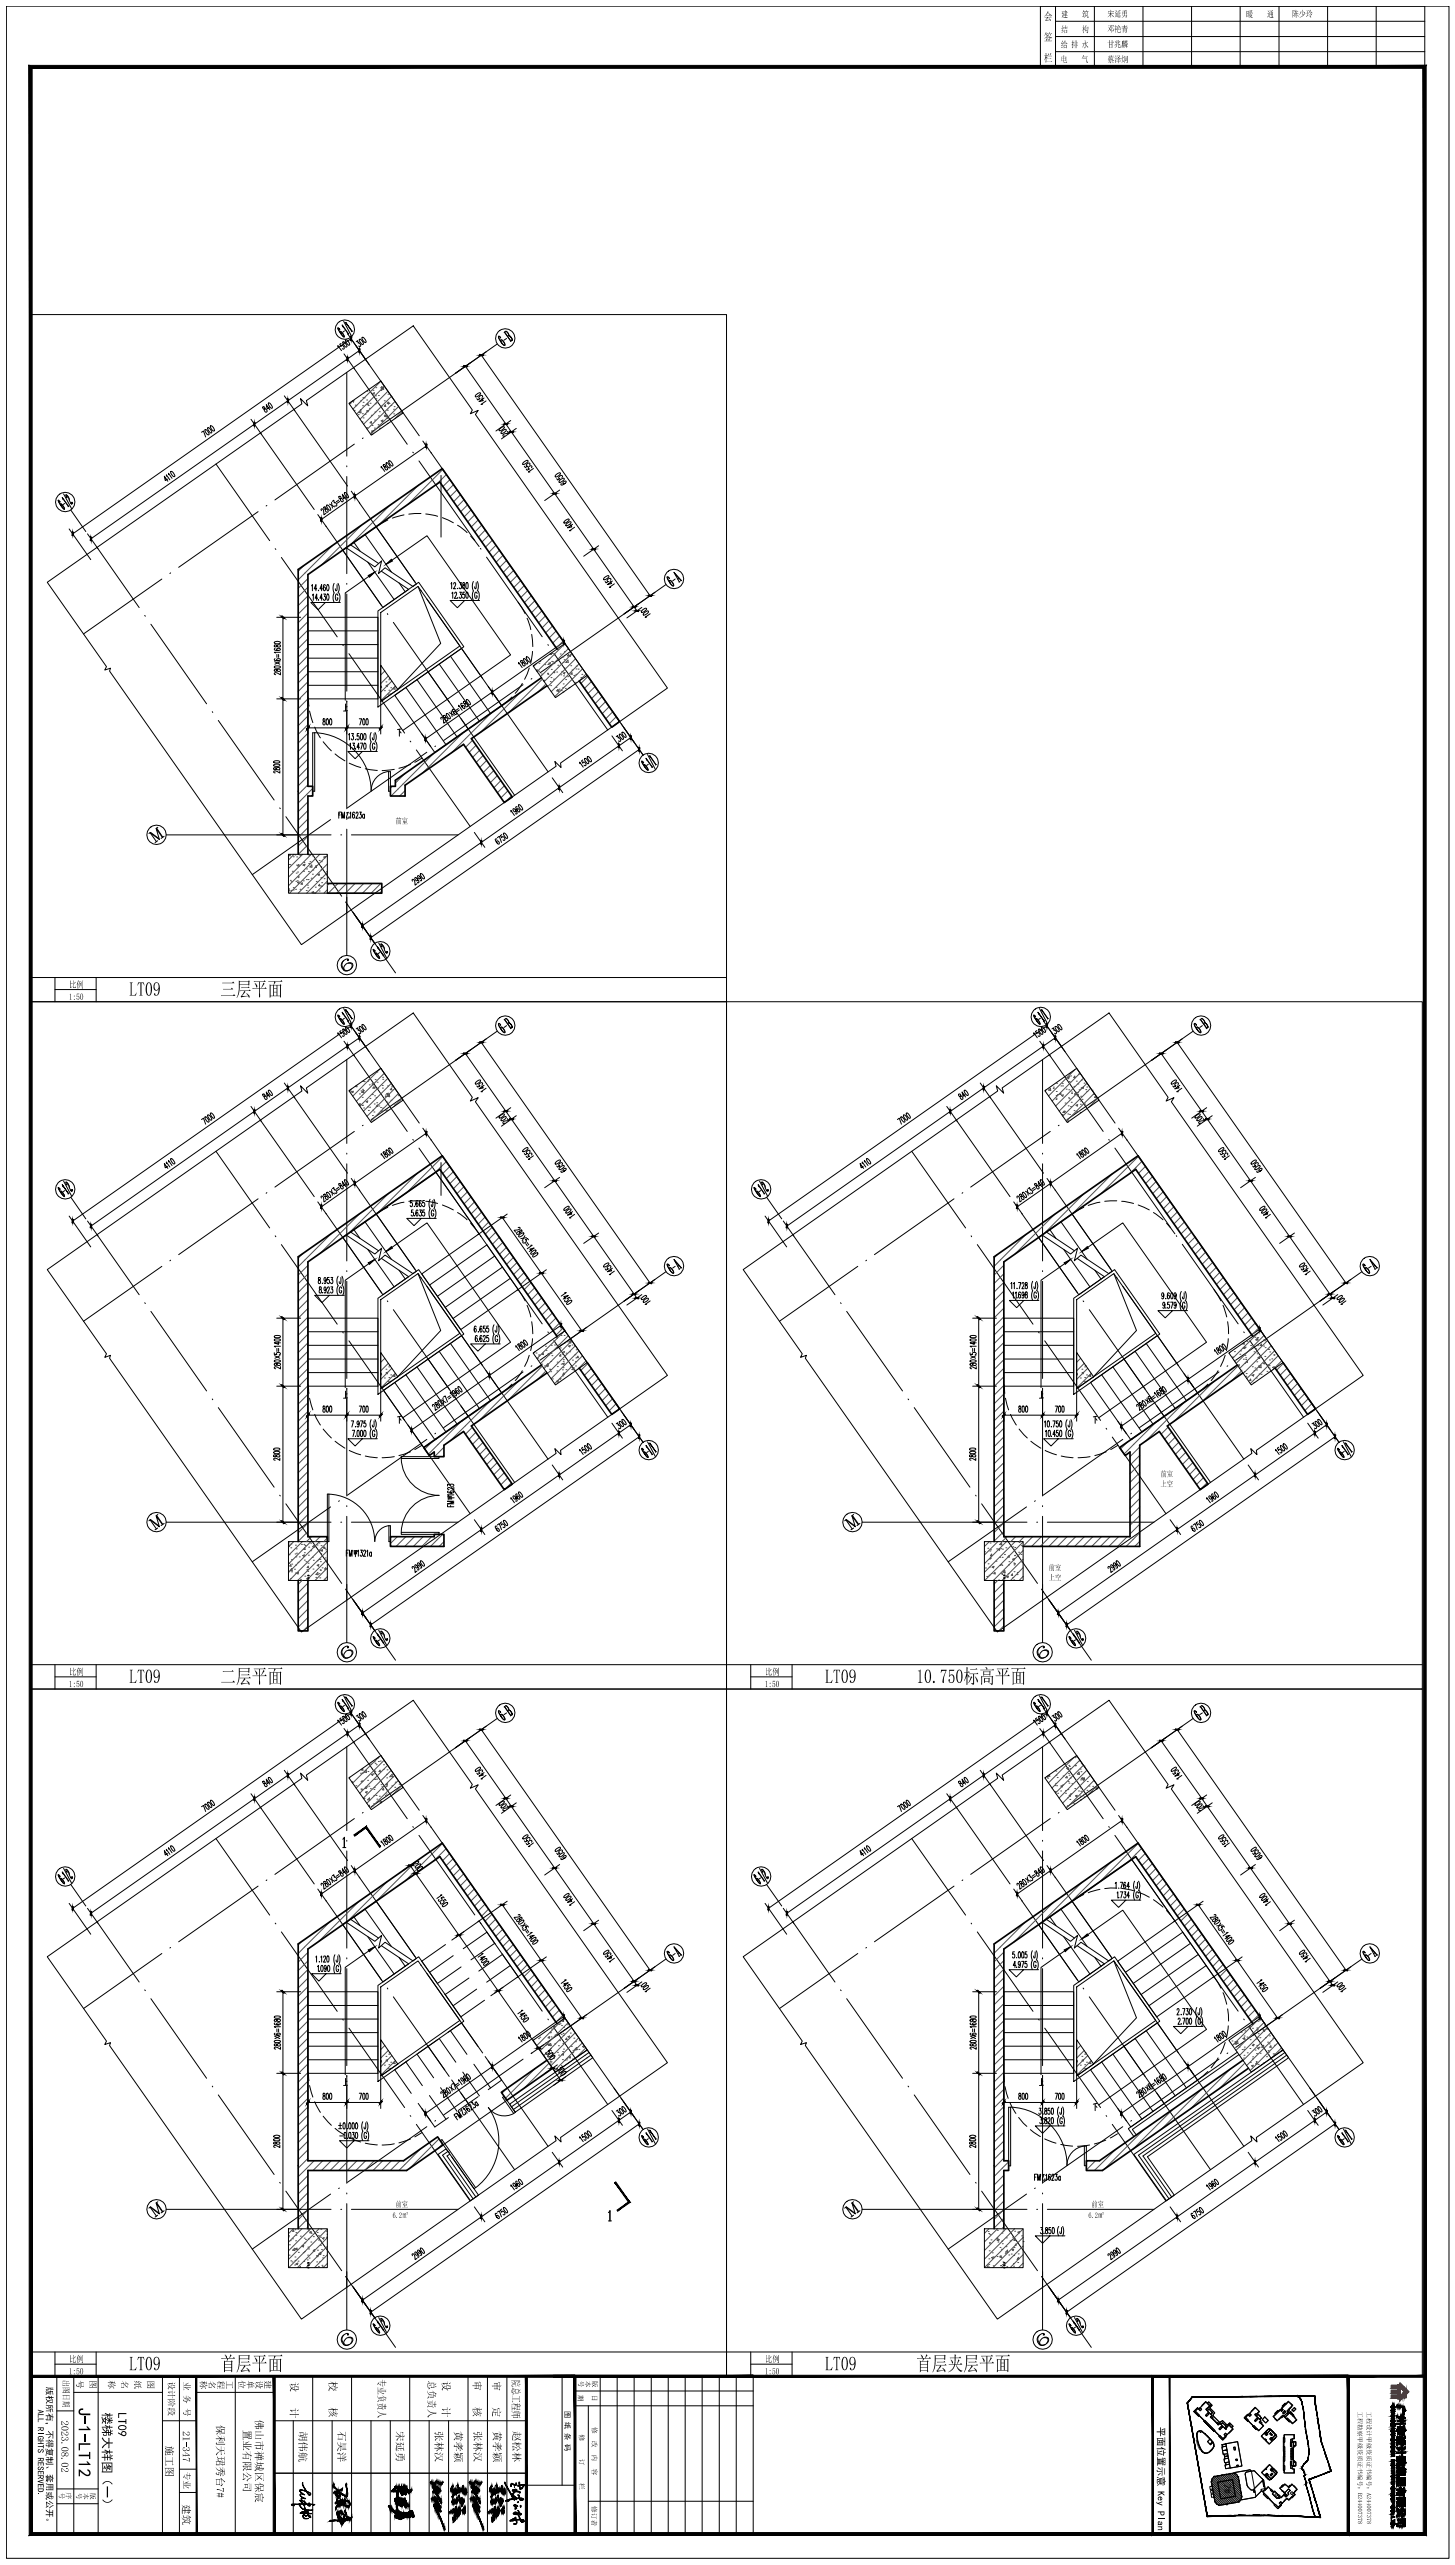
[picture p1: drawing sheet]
<svg xmlns="http://www.w3.org/2000/svg" width="599mm" height="1056mm" viewBox="0 0 599 1056" stroke-linecap="round" stroke-linejoin="round" font-family="sans-serif">
<g fill="none" stroke="#000" stroke-width=".41">
<path d="M2.6 2.5h593.9v1051h-593.9zM434.6 15h152M434.6 8.8h152M434.6 2.5v25M450.6 2.5v25M470.6 2.5v25M490.6 2.5v25M510.6 2.5v25M526.6 2.5v25M546.6 2.5v25M566.6 2.5v25M428.3 27.5v-25h158.3v25"/>
<path d="M434.6 21.3h152M12.6 129.5h286.5v283h-286.5zM139.1 135.1l1.6 2.8 .9 .8M139.7 135.4l.2 .4-.7-.9a5.1 5.1 0 0 0 2.4 3.8l.2-.3-.6-.9-1.1-1.1 .5 1.3M140.3 136.5l1.5 2.2M140.9 134l2.5 3.5M141.2 134.6l-.3-.8 2.6 3.7M141.5 132.3l3.2 6.1M141.8 136.3l-.7 .5M142.5 133l2.4 3.5-2.6-3.7 .3 .8M143.1 137.4l8.9 12.7M143.6 137.4l-.3 .3"/>
<path d="M144.5 139.4l-114.6 80.4M145.1 136.3l-.4 .3M148 139.8a1.72 1.72 0 0 1 1.4 2.1l-1.2-1zM149.2 138.9a1.89 1.89 0 0 1 1.4 2.1 1.89 1.89 0 0 1-1.4-2.1zM205.3 138.5a6.4 6.4 0 0 0 2.5 3.7M205.9 138.8l.2 .4-.7-.8a3.9 3.9 0 0 0 2.4 3.8 2.07 2.07 0 0 0-1.6-2.2l.4 1.2M206.5 140l.9 .9 .5 1.3M207.5 136.9l1.1-.4 .7 .8 .1 .9M207.7 136.8l2.6 3.7M207.7 136.7l2.6 3.8M208.2 136.4l1.2 1.3v.5l-.4 .3M208.6 139.4l-1.1 .7"/>
<path d="M139.1 142.9v-.6l1.5 2.1M140.4 141.4l-.6 .4 .6 .8a.73 .73 0 0 1 1.1 .1 .73 .73 0 0 1-.3 1.1l-.3-.2M141.2 140.8l.4-.1 .7 .7 .5 1.4a1.89 1.89 0 0 1-1.6-2zM141.6 145.7l26.1 37.2M142.3 140a1.81 1.81 0 0 1 1.5 2.1l-.3 .1-.9-1zM142.8 153.4v34.4M146.6 140.7l.6-.4 .3 1a.76 .76 0 0 1 .9 .4 .76 .76 0 0 1-.4 1l-.3-.2M148 144.3l-110.6 77.6M150.5 148l22.1 31.5M191.6 150.8h.1M191.6 150.8l70.6 100.7M198.1 146.2l69.5 99.1"/>
<path d="M200.2 144.8l-12.7 8.9M204.7 141.7l-51.9 36.4M210.8 140.1l-.2-.8-1.2-1.1 .9 .5 .5 .9v.5l-.7 .5M83 178l.8-.5 .9 2.5M84.4 177a1.89 1.89 0 0 1 1.6 2 1.89 1.89 0 0 1-1.6-2zM85.7 176.1a2.04 2.04 0 0 1 1.3 2.2l-1.1-.9-.5-1zM86.7 175.4a1.72 1.72 0 0 1 1.5 2.1l-1.1-.7zM103.3 172.7l26.1 37.1M108.4 167.4a.63 .63 0 0 0 0 .9 .63 .63 0 0 0 .8 .1l.7 .6v.5a.86 .86 0 0 1-1.1-.4 .86 .86 0 0 1 .3-1.1zM110.5 166a1.81 1.81 0 0 1 1.5 2.1l-1-.7-.5-.8zM110.9 167.8l-.9 .6-.4-1.8 1.5 2.1M117.1 163l4.3 6.1"/>
<path d="M121 168.6l22.1 31.6M143.7 166.1l13.1-9.2 9.1 13.2-13 9.1zM195.9 162.7l.7-.6 1.2-.3a1.72 1.72 0 0 1-2.1 1.5zM198.5 163.6l.2-.3a.74 .74 0 0 0-1.1-.3 .74 .74 0 0 0-.1 1.1l-.8 .6-.4-.6M199.3 163.9l-2.1 1.5 1.8-.4-.6-.9M200.1 165.1l-2.1 1.5h.6M205.7 176.7l1.3-.9h.5a1.72 1.72 0 0 1-2.1 1.4zM206.5 177.8l1.2-1h.7a1.89 1.89 0 0 1-2.1 1.6zM208.9 177.7l.5 .7-2.2 .5v.7l.6-.1M210.3 173.2l-6.1 4.3M212.6 176.4l-6.1 4.3M68.5 196.1v-.6l1.4 2.1"/>
<path d="M68.9 197.3l-.9 .6-.4-1.8 1.5 2.1M69.4 195.5v-.6l1.4 2.1M70.3 194.2a1.89 1.89 0 0 1 1.6 2 1.89 1.89 0 0 1-1.6-2zM88.9 191.1l22.1 31.5M142.8 191.8v.4M142.8 196.2v40M145.9 182.9l-32.7 23M149.5 180.3l-.3 .3M156.9 192.7v-.6l1.5 2M157.8 191.5a.85 .85 0 0 0 .4 .8 .85 .85 0 0 0 .9 0l.5 .9a.81 .81 0 0 1-1.2-.2 .81 .81 0 0 1 .3-1.2l-.4-.5zM159.1 190.5a1.89 1.89 0 0 1 1.4 2.2 1.89 1.89 0 0 1-1.4-2.2zM160.1 189.8a1.89 1.89 0 0 1 1.6 2 1.89 1.89 0 0 1-1.6-2z"/>
<path d="M169.9 186.2l.3 .3M172.5 189.8l23 32.8M174.1 181.6l3.5 5M174.9 182.8l.2 .3M175.5 183.6l-43.2 30.3M177.4 186.4l23 32.7M181.6 195.8v25.4M215.4 190.5l1.3-.9h.6a2.02 2.02 0 0 1-2 1.6zM218 191.5l.2-.4a.73 .73 0 0 0-1.1-.2 .73 .73 0 0 0-.1 1.1l-.8 .5-.3-.5M218.8 192.6l.2-.3a.83 .83 0 0 0-1-.3 .83 .83 0 0 0-.4 1l.4 .1-1 .6-.4-.6M219.6 192.9l-2.1 1.5h.6M228.7 195.6l.8-.6 1.2-.2a1.72 1.72 0 0 1-2.1 1.4z"/>
<path d="M230.3 197.9l1.3-.9h.6a1.89 1.89 0 0 1-2 1.6zM231.4 196.6l.2-.3a.83 .83 0 0 0-1.1-.3 .83 .83 0 0 0-.4 1l.4 .1-.9 .6-.4-.6M232.6 199.1h-.8a.78 .78 0 0 1 .4-.8 .78 .78 0 0 1 .9 .1l-1.5 1.3-.7-.1 .2-.5M24 206l.8 1.8 1.7 1.9M24.5 206.4l.3 .4-.7-.9a5.2 5.2 0 0 0 2.2 3.8h.2a3.2 3.2 0 0 0-1.5-2.3l.5 1.3M25.2 207.5l.9 1 .5 1.2M25.7 205l2.5 3.6M25.9 205.7l-.3-.8 2.6 3.6M26.2 203.4l3.3 6.1M26.6 207.3l-.7 .5M27.2 203.7l.9 1 .4 1.2M27.4 204.7l.2 .3-.5-1.2a2.87 2.87 0 0 1 1.7 2.8l.7 1.1"/>
<path d="M28.4 208.4l-.4 .3M28.5 217.8l8.9 12.6M29.2 210.1l6.1 8.8M29.2 207.1l.7 .3-.3-.6 .1 .4-.5-.1v.2M36 219.8l4.3 6.1M106.3 210.7l-32.7 22.9M109.9 208.2l-.3 .1M130.8 211.9l3.5 5M131.7 213l.2 .4M132.3 213.9h.1M132.4 210.3l-.2-.6 .5-.2 .4 .4 .3 2.1 .8-.6M133.4 208.9v.6a1.35 1.35 0 0 1 1.7 1.1l-.1 .2a.88 .88 0 0 1-1-.4 .88 .88 0 0 1 .2-1.1l-.4-.6z"/>
<path d="M134.2 216.7l23.4 33.4 10.6-7.4-11.2-7.5M134.5 208a1.72 1.72 0 0 1 1.5 2.1l-1-.6-.5-.8zM135.7 207.6l2.1 1.1M136.5 206.9l.4 2.3M136.8 206.4l.6-.4 .2 1.1a.73 .73 0 0 1 .9 .4 .73 .73 0 0 1-.3 .9l-.3-.2M139.5 205.9l-1 .7M139.5 204.5l.3 .9a.8 .8 0 0 1 1.2 .1 .8 .8 0 0 1-.2 1.1 1.29 1.29 0 0 1-.4-1.9l-.4-.4zM139.8 206.5l-1 .7M141.9 202.8a1.89 1.89 0 0 1 1.4 2.2 1.89 1.89 0 0 1-1.4-2.2zM142.2 204.7l-.8 .6-.5-1.8 1.5 2.1M144.6 202.2l3.5 5M145.4 203.4l.2 .4"/>
<path d="M147.9 207l23.5 33.5-1.4 1-11.5-7.7-2.6 2.4 1.2-5.3-2.8 2.5-11.8-7.8-1.4 1M154.9 216.9l-10.6 7.4 11.6 7.7M159.7 214.1l-4.9 2.8M166.3 212l-4.7 1.4M173.3 211.5l-5 .2M175.3 211.6l4.9 1M182.1 213.2l4.5 2.1M188.4 216.3l3.9 3M230.4 201.8l-6.2 4.3M232.8 214.2l1.2-.5 .3 .2a2 2 0 0 1-2.2 1.4zM233.1 215.8l1.3-.9h.6a1.89 1.89 0 0 1-2 1.6zM235.7 215.9l-2.1 1.5 1.8-.4-.6-.9"/>
<path d="M236.6 217.1l-2.1 1.5h.5M19.5 239.8l104.8-73.5-.6-2.2 3 3-.6-2.1 44-30.8 24.4 34.6-.9 1.6 3.3-1.4-1.2 1.7 79.1 112.6-44 30.9 .2 1.8-2.6-2.4 .5 1.9-104.8 73.5-79-112.6 .4-1.3-2.4 .8 .7-1.4zM37.4 221.9h.1M40 225.4l17.3 24.8M66.6 238.4l-32.2 22.6M70.3 235.9l-.4 .3M113.3 225.9l.3 .4M115.8 229.6l23 32.7M145.7 223.3l2.5 3.6M150.3 220.1l10.8 15.4M151.4 231.5l10.9 15.4M154.3 235.6l-12.2 8.6v44.2"/>
<path d="M158.9 232.4l16.9-11.8 34.4 49.1-44.4 31.1M189.2 239.9h.7l-.3 1a.76 .76 0 0 1 .4 .9 .76 .76 0 0 1-.8 .5l-.1-.3M193.8 220.7l3.5 4.3M194.9 239.5a5.8 5.8 0 0 0-.1 4.1 4.5 4.5 0 0 0 .1 3.6M196 239.9l-.2 2.5-.3-.1-.1-.7M196.5 239.5a4.4 4.4 0 0 1 0 3.8M197.8 225.8l.2 .3M200.3 229.4l22.9 32.8M202.6 222.4l.3 .3M205.2 226l23 32.7M246.5 224.7l-6.2 4.3M248.7 238l1.3-.9 .7 .1a1.93 1.93 0 0 1-2.2 1.4z"/>
<path d="M251.3 239l.2-.4a.83 .83 0 0 0-1-.3 .83 .83 0 0 0-.4 1.1l.4 .1-1 .5-.4-.5M252.1 239.3l-2.1 1.4 1.8-.4-.6-.8M274.7 237.6a7.4 7.4 0 0 0 2.5 3.7M275.4 237.9l.2 .4-.8-.8a4 4 0 0 0 2.4 3.8 2.04 2.04 0 0 0-1.5-2.3l.4 1.3M276 239.1l.9 .9 .4 1.2M277.8 236.2l2.7 2.9-3-3.5 2.2 4M278 238.4l-1.1 .8M279.5 238.1l-.5 .4M279.9 239.5l-.4 .2M280.6 239l-.4 .2M59.6 253.4l.2 .3M62.1 257l22.9 32.8"/>
<path d="M113.9 254.2h9.9M116.5 254.2h.1M116.5 254.2v89.6M126.8 254.2h28.8v33.6h-28.8zM126.8 259.8h28.8M128.3 241.2l.3-.5v2.6M128.6 245.1l.4-.5v2.6M130.4 242.4h-1l.7-1.7v2.6M130.8 246.3h-1l.6-1.7v2.6M131.1 243l.1 .1M131.1 247l.1 .1M132.7 242.4h-1l.7-1.7v2.6"/>
<path d="M132.7 246.3h-1l.7-1.7v2.6M133.2 244.6h.8l-.4 1a.75 .75 0 0 1 .5 .9 .75 .75 0 0 1-.9 .6l-.1-.4M133.9 248.1l-2.9 3-3-3h12.1M133.9 241.1l-.3-.4a1.89 1.89 0 0 0 0 2.6 .76 .76 0 0 0 .4-.9 .76 .76 0 0 0-.7-.6l-.2 .6M134.7 240.9l.2-.2a1.68 1.68 0 0 1 0 2.6l-.4-1.1zM134.7 244.7l.2-.1a1.75 1.75 0 0 1 0 2.6l-.4-1.1zM137.6 240.2a4.4 4.4 0 0 0 0 3.9 4.5 4.5 0 0 0 0 3.9M138.8 240.7v2l-.3 .6-.4-.9M139.1 245.2l-.3-.6a1.53 1.53 0 0 0 0 2.6l.3-.6v-.4h-.3M139.1 240.2a3.9 3.9 0 0 1 0 3.9M139.5 244.2a3.9 3.9 0 0 1 0 3.8M142.8 240.2v.4"/>
<path d="M142.8 244.6v40M155.6 251.6l16.8-11.8 18.6 26.5-35.4 24.8zM156.7 252.2l15.4-10.7 17.2 24.5-32.6 22.9zM159.5 252.7l.2 .3M161.9 256.3l23 32.8M164.3 240l2.5 3.7M172.1 241.5l9.3 23.4-17.9 19.3M173.2 243l.2 .4M175.7 246.6l49.9 71.2M185.6 240.4l.3-.5v2.5M186 244.3l.4-.5v2.6M186.8 240.5l.2-.6 .5 .1 .1 .7-.9 1.7h1"/>
<path d="M187.2 244.4l.3-.6 .4 .2-.1 1.2-.7 1.2h1M188.4 242.3h.1M188.4 246.1l.1 .2M189.2 243.8h.7l-.3 1a.76 .76 0 0 1 .4 .9 .76 .76 0 0 1-.8 .6l-.1-.4M190.6 240v.8a.77 .77 0 0 1 1 .8 .77 .77 0 0 1-1.1 .7l.1-1.2a.61 .61 0 0 0 .7-.5 .61 .61 0 0 0-.5-.7zM191.3 247.3l-3 3-3-3h12.1M191.3 243.8h-.7v1a.74 .74 0 0 1 .8 .7 .74 .74 0 0 1-.8 .8l-.1-.4M192 240l.2-.1a1.82 1.82 0 0 1 0 2.5l-.4-1zM192 244l.2-.2a1.82 1.82 0 0 1 0 2.6l-.4-1.1zM196.4 244.4l-.4-.6a1.54 1.54 0 0 0 0 2.6l.4-.7v-.3h-.4M196.8 243.3a3.9 3.9 0 0 1 0 3.9M213.3 248l2.9 4.7"/>
<path d="M217 254.6l1.5 4.7M252.9 240.4l-2.1 1.5h.6M264.2 251.5l1.3-1 .7 .1-.9 1.2-1 .4-.3-.4zM264.2 250.1l-6.1 4.3M265 252.5l1.3-.8h.6a1.72 1.72 0 0 1-2.1 1.4zM267.7 252.7l-2.1 1.5h.5M269.6 243.9l-12.7 8.9M274.2 240.7l-51.9 36.4M113.1 275.7a.51 .51 0 0 0 .3 .8 .51 .51 0 0 0 .6-.5 .69 .69 0 0 1 .9-.5 .69 .69 0 0 1 .4 .9 1.37 1.37 0 0 1-1.8-.8zM113.1 274.4l1.3-.2 1.1 .4a1.68 1.68 0 0 1-2.6 0zM113.1 265.6a.52 .52 0 0 0 .2 .8 .52 .52 0 0 0 .7-.5 .69 .69 0 0 1 .9-.4 .69 .69 0 0 1 .4 .8 1.07 1.07 0 0 1-1.6-.7zM113.1 264.4l1.3-.3 1.1 .4a1.68 1.68 0 0 1-2.6 0z"/>
<path d="M113.1 272.5l2.1 1M113.2 271.3l-.3 .2a1.73 1.73 0 0 0 2.6 .1 .78 .78 0 0 0-.9-.4 .78 .78 0 0 0-.6 .7l.6 .2M113.2 267l-.3 .3a1.73 1.73 0 0 0 2.6 0 .78 .78 0 0 0-.9-.3 .78 .78 0 0 0-.6 .7l.6 .1M114 269.5v1.2M114.7 269.5v1.2M115.3 272.5l-2.1 1M115.5 276.9v1l-2.1-.9-.5 .6 .6 .2M115.5 268.6h-2.6l.5 .3M126.8 265.4h28.8M126.8 271h28.8M126.8 276.6h28.8M141.1 265.6l.2 .3"/>
<path d="M143.7 269.2l22.9 32.7M156.7 273.9l7.1 10-6.6 4.6-.5-.7zM171.7 279.8l16.5 23.7M176.2 276.7l16.6 23.5M180.8 273.4l16.6 23.6M185.4 270.2l16.6 23.6M190 267l-27.5 19.3 16.5 23.6 27.5-19.3 4.3-3.6M213.5 273.4v-.6l1.5 2.1M214.4 272.2l.3 .8a.86 .86 0 0 1 1.2 .1 .86 .86 0 0 1 0 1.2 .99 .99 0 0 1-.9-.7 .99 .99 0 0 1 .3-1.1l-.4-.5zM215.7 271.2a2.04 2.04 0 0 1 1.4 2.2l-1.2-.9-.4-1zM216.8 270.4a1.89 1.89 0 0 1 1.4 2.2 1.89 1.89 0 0 1-1.4-2.2zM217.9 275.1l-1.9 4.6"/>
<path d="M218.9 261.2l.5 5.1M219 279.4l-.3 .3M219.2 268.2l-.7 5M219.5 274.2l13.1-9.2 9.2 13.1-13.1 9.2zM225.6 265.4l.2 .3M228 269l22.2 31.6M230.5 262l.2 .3M230.7 262.3l3.6 5.2M232.1 264.4l-56.9 39.9M233 265.6l31.8 45.3M87.4 293.1l.2 .3M89.9 296.7l23 32.7"/>
<path d="M113.9 287.8h9.9M126.8 299.7h.1M126.8 299.7h29.9M126.8 288.8v13.5M126.8 282.2h28.8M127 287.3l.2 3.5M127.5 292.8l1.3 4.8M129.6 299.4l2.3 4.4M133.1 296.1l-.1 .5a1.31 1.31 0 0 1 .8 1.8l-.2 .1a.87 .87 0 0 1-.7-.9 .87 .87 0 0 1 .9-.8v-.7zM134.5 296.1l.2-.1a1.68 1.68 0 0 1 0 2.5l-.4-1.1zM135.8 296.1l.2-.1a1.68 1.68 0 0 1 0 2.5l-.3-1.1zM142.3 289.9v2.8"/>
<path d="M142.8 288.6v44.5M142.9 291l-.6 .1M143.1 292.7l-1.7 .1M147.9 296h1l-.7 2.5M149.5 296.1l.2-.1a1.68 1.68 0 0 1 0 2.5l-.4-1.1zM150.8 296.1l.3-.1a1.82 1.82 0 0 1 0 2.5l-.4-.4zM156.7 288.8v13.5M167.1 283.1l16.5 23.5M181.6 296.2l-.1-.7 .5-.1 .4 .4 .3 2 .8-.6M182.6 294.7l.2 .7a1.13 1.13 0 0 1 1.5 1.3 .88 .88 0 0 1-1-.5 .88 .88 0 0 1 .2-1.1l-.4-.5zM183.8 293.9a1.72 1.72 0 0 1 1.5 2.1l-1-.7-.5-.8zM184.9 293.4l2.1 1.2"/>
<path d="M185.8 292.7l.3 2.4M186.8 292.2l-.4-.2a2 2 0 0 0 1.4 2.3 .76 .76 0 0 0-.1-1 .76 .76 0 0 0-.9-.1l.2 .6M187.2 292.3l.3 .4M188.7 291.8l-1 .7M188.8 291v-.6l1.5 2.1M189.1 292.4l-1 .7M189.8 295.9l22.1 31.6M190.3 289.8l-.4-.2a1.79 1.79 0 0 0 1.4 2.1 .75 .75 0 0 0-.1-.9 .75 .75 0 0 0-.9-.1l.1 .6M190.8 288.9l.4 .9a.88 .88 0 0 1 1 .1 .88 .88 0 0 1 .1 1.1 .96 .96 0 0 1-.8-.6 .96 .96 0 0 1 .2-1l-.4-.6zM192 288.1a1.81 1.81 0 0 1 1.5 2.1l-.2 .1-1-1.1zM201 282.6l.2 .4M201.2 283l3.6 5.1"/>
<path d="M215 281.4l-2.9 4.1M215.3 281.9l-32.7 23M112.8 316.2a.52 .52 0 0 0 .3 .7 .52 .52 0 0 0 .6-.5 .69 .69 0 0 1 .9-.4 .69 .69 0 0 1 .5 .8 .95 .95 0 0 1-1.5-.6zM112.8 314.8l1.3-.2 1.1 .4a1.68 1.68 0 0 1-2.5 0zM112.8 313.5l1.3-.3 1.1 .5a1.82 1.82 0 0 1-2.5 0zM115.2 317.4v.9l-1.8-.9-.6 .2-.1 .4 .6 .3M128.7 301.8h.9v24h-.9zM129.6 301.7a24.2 24.2 0 0 1 23.2 24M133.1 305.4l3.3 3.8M137.9 310.5l4.1 2.8M143.5 302.6l.3-.5v2.6M143.8 314.3l4.7 1.7"/>
<path d="M143.9 306.5l.4-.5v2.5M144.7 302.1h.8l-.4 1a.76 .76 0 0 1 .4 .9 .76 .76 0 0 1-.8 .5l-.1-.3M145.2 306h.7l-.4 1a.75 .75 0 0 1 .5 .8 .75 .75 0 0 1-.8 .6l-.1-.4M146.4 304.4l.1 .1M146.4 308.3l.1 .1M147.8 302.1h-.7v1a.74 .74 0 0 1 .8 .7 .74 .74 0 0 1-.8 .7l-.1-.3M148 307.7h-1l.7-1.7v2.5M148.4 306h.9l-.7 2.5M148.5 302.2l.4-.1 .3 .5v1.6l-.3 .5-.5-.5zM149.2 309.4l-3 3-3-3h12.1M149.9 302.2l.2-.1a1.75 1.75 0 0 1 0 2.6l-.4-1.2zM149.9 306.1l.2-.1a1.68 1.68 0 0 1 0 2.5l-.4-1z"/>
<path d="M150.4 316.5l4.9 .7M152.8 301.6a5.8 5.8 0 0 0-.1 4.2 4.4 4.4 0 0 0 .1 3.6M154 302.1v1.9l-.3 .7-.4-.9M154.3 306.6l-.3-.6a1.47 1.47 0 0 0 0 2.5l.3-.6v-.3h-.3M154.4 301.6a3.9 3.9 0 0 1 0 3.9M154.7 305.5a3.9 3.9 0 0 1 0 3.9M160 317.8h.7v8h-.7zM160 317.7a8 8 0 0 0-7.2 8M162.3 316.8l-5 .5M164.4 300.3v2.8M164.6 301.2l.5 .6M165.2 300.2l-1.5 .2"/>
<path d="M168.9 305.2l.2 .3M169 314.8l-4.8 1.6M171.4 308.8l22.2 31.5M173.7 302.3l3.6 5.1M173.8 312.2l-3 1.7M175.2 304.3h.1M175.7 309.8l-32.7 22.9M179.3 307.2l-.3 .2M238.7 314.5v-.7l1.4 2.1M239.9 312.9l-.5 .4 .5 .8a.75 .75 0 0 1 1.1 .1 .75 .75 0 0 1-.2 1.1l-.4-.2M240.7 312.4a1.81 1.81 0 0 1 1.5 2.1h-.2l-1-1zM241.8 311.6a1.81 1.81 0 0 1 1.6 2.1l-1.1-.6z"/>
<path d="M251.9 303l4.3 6.2M253.7 303.3l.6-.4 .2 1a.76 .76 0 0 1 .9 .5 .76 .76 0 0 1-.3 .9l-.4-.2M255.2 302.3a2.04 2.04 0 0 1 1.3 2.2 1.8 1.8 0 0 1-1.3-2.2zM256.1 301.6a1.81 1.81 0 0 1 1.5 2.1l-1-.7-.5-.8zM259.7 303.7l-110.5 77.5M263.2 308.6l-110.6 77.5M264.2 313.4l.9 1.8 1.6 2M264.8 313.8l.2 .4-.7-.8a5 5 0 0 0 2.2 3.7l.2 .1a2.81 2.81 0 0 0-1.5-2.4l.5 1.3M265.5 315l1.3 2.1M266 312.4l2.6 3.5-2.6-3.7 .3 .9M266.6 310.7l3.2 6.2M266.9 314.7l-.7 .5"/>
<path d="M267.5 311.3l2.5 3.6M267.7 312l-.2-.9 2.5 3.7M268.8 315.8l-.4 .2M270.2 314.8l-.4 .2M115.1 332.7l.3 .3M117.7 336.3l23 32.8M136.1 337.5l-32.3 22.7M139.5 335.6h.5M139.7 335l-.3 .2M140.4 334.4h-.9v2.5M140.7 336.9v-2.5l.5 2.5 .6-2.5v2.5M142.6 334.8l.7-.3-.7 2.2 1.2 .2-.1-.7"/>
<path d="M142.8 337.1v.3M144 334.9l.4-.5v2.5M145.9 334.8l-.2-.4a1.73 1.73 0 0 0-.1 2.5 .78 .78 0 0 0 .4-.8 .78 .78 0 0 0-.7-.6l-.2 .6M146.6 335l.2-.6 .5 .1 .1 .7-.9 1.7h1M148 334.4h.7l-.3 .9a.76 .76 0 0 1 .4 .9 .76 .76 0 0 1-.8 .6l-.2-.3M150.1 335.6l-.2-.3a.81 .81 0 0 0-.7 .8 .81 .81 0 0 0 .6 .8l.3-.3M150.1 335.3v1.6M210.3 334.3v-.6l1.5 2.1M212.2 333.4l.2 .7a.76 .76 0 0 1-1-.2 .76 .76 0 0 1-.1-.9l.9 .4 .6 1.1v.6l-.6-.1M212.9 332.3l-.4-.1a1.87 1.87 0 0 0 1.5 2.1 .81 .81 0 0 0-.2-.9 .81 .81 0 0 0-.9-.2l.2 .7M213.5 331.5l.1-.1a1.77 1.77 0 0 1 1.4 2.2l-1.2-1zM227.4 320.3l4.3 6.1"/>
<path d="M61.3 343.2l.7-.4 3.2 2.4M64.5 341l2.5 3.7M64.9 346.2l-1.1 .8M65 340.7l-.7 .4M66.9 344.9l-2.6-3.8 1.3 4.6-3.8-2.8 2.6 3.7M67.6 344.4l-1.3 .8M68.4 343.8h67.9M118.8 351.8h16v16h-16zM140.3 343.8h.4M142.8 341.4v52M144.7 343.8h43.9M173.1 359.8a1.72 1.72 0 0 1 1.5 2.1l-1-.6-.5-.9z"/>
<path d="M195.3 342.8l4.3 6.1M204.6 345.6l-.6-.1a1.91 1.91 0 0 0 1.5 2 .77 .77 0 0 0-.1-.9 .77 .77 0 0 0-1-.1l.2 .6M204.7 344.9l.9-.5 .9 2.5M206.6 343.7l-.6 .4 .6 .8a.74 .74 0 0 1 1.1 .1 .74 .74 0 0 1-.3 1.1l-.3-.3M207.5 343a1.95 1.95 0 0 1 1.3 2.2l-.6-.2-.9-1.3zM142.3 371.4l12 17M143 372.3l.2 .3M145.2 375.5l17.6 25.1M169.8 362.8l-.2-.4 .3-.3 .7 .4 .3 2 .8-.6M171.7 361.8l.2 .8a.78 .78 0 0 1-.9-.3 .78 .78 0 0 1 .2-1l1.2 1.5-.1 .7-.4-.2M172.9 361v.8a.73 .73 0 0 1-.8-.4 .73 .73 0 0 1 .2-.8l.9 .9 .4 .9-.2 .3-.4-.1M141.4 395.6a2.33 2.33 0 0 0-.3 2.9 2.33 2.33 0 0 0 2.7 1"/>
<path d="M143.2 395.2l-.2 .3h.4v-.5a2.46 2.46 0 0 0-2.9 2.1 2.46 2.46 0 0 0 2.4 2.8 2.37 2.37 0 0 0 2.2-3.2 2.34 2.34 0 0 0-2.5 .2 2.34 2.34 0 0 0-1 2.3M143.4 396.6l1.4 .3a1.76 1.76 0 0 1-.4 2.2M149.2 381.2h.1M153.6 391l.9 1.7 1.7 2M154.2 391.4l.3 .3-.7-.8a6.1 6.1 0 0 0 2.4 3.8 3.1 3.1 0 0 0-1.6-2.3l.6 1.2M154.9 392.5l1.4 2.2M155.4 390l2.5 3.5M155.7 390.7l-.4-.9 2.6 3.7M155.9 388.3l3.3 6.2M156.3 392.2l-.6 .5M156.9 388.7l.9 .9 .5 1.3M157.1 389.6l.2 .4-.6-1.2a2.87 2.87 0 0 1 1.8 2.7l.7 1.1"/>
<path d="M158.1 393.4l-.3 .2M158.9 392l.7 .3-.3-.6 .2 .5-.7-.2 .1 .3M12.6 412.5h286.5v283h-286.5zM12.6 402.5h286.5M22.6 402.5v10M22.6 407.5h17M39.6 402.5v10M139.1 418l1.6 2.9 .9 .9M139.7 418.4l.2 .4-.7-.8a5.4 5.4 0 0 0 2.2 3.7l.2 .1a2.81 2.81 0 0 0-1.5-2.4l.5 1.3M140.3 419.5l1.5 2.2M140.9 417l2.5 3.5M141.2 417.6l-.3-.8 2.6 3.7"/>
<path d="M141.5 415.3l3.2 6.1M141.8 419.3l-.7 .5M142.5 415.9l2.4 3.6-2.6-3.8 .3 .9M145.1 419.4l-.4 .2M207.5 419.9l1.1-.4 .7 .7 .1 1M207.7 419.8l2.6 3.7M207.7 419.7l2.6 3.7M208.2 419.4l1.2 1.3v.5l-.4 .3M299.1 412.5h286.5v283h-286.5zM425.6 418a8.1 8.1 0 0 0 2.5 3.8M426.2 418.4l.2 .4-.7-.8a5.2 5.2 0 0 0 2.2 3.7l.2 .1a3.1 3.1 0 0 0-1.5-2.4l.5 1.3M426.8 419.5l.9 1 .5 1.2"/>
<path d="M427.4 417l2.5 3.5-2.6-3.7 .3 .8M427.9 415.3l3.3 6.1M428.3 419.3l-.7 .5M428.9 415.9l2.5 3.6M429.2 416.6l-.4-.9 2.6 3.8M431.6 419.4l-.4 .2M494 419.9l1-.4 .8 .7 .2 1M494.2 419.8l2.6 3.7M494.2 419.7l2.6 3.7M494.7 419.4l1.2 1.3 .1 .5-.6 .3M139.1 425.9v-.6l1.5 2.1M140.4 424.4l-.6 .4 .6 .9 .1-.4a.83 .83 0 0 1 1 .4 .83 .83 0 0 1-.3 1.1l-.3-.3"/>
<path d="M141.2 423.8a2.02 2.02 0 0 1 1.6 2 1.89 1.89 0 0 1-1.6-2zM141.6 428.8l26.1 37.1M142.3 423a1.72 1.72 0 0 1 1.5 2.1l-1.2-.9zM142.8 436.3v34.6M143.1 420.4l8.9 12.7M143.6 420.4l-.3 .2M144.2 422.1l6.6 9.3M144.5 422.5l-114.6 80.3M146.6 423.7l.6-.5 .3 1.1a.7 .7 0 0 1 .9 .4 .7 .7 0 0 1-.5 .9l-.2-.2M148 427.4l-110.6 77.5M148 422.7a1.72 1.72 0 0 1 1.4 2.1l-.2 .1-1-1zM149.2 421.9a1.89 1.89 0 0 1 1.4 2.2 1.89 1.89 0 0 1-1.4-2.2z"/>
<path d="M150.5 430.9l22.1 31.6M191.6 433.8h.1M191.6 433.8l70.6 100.7M198.1 429.3l69.5 99M200.2 427.8l-12.7 8.9M204.7 424.6l-51.9 36.5M205.3 421.5a6.4 6.4 0 0 0 2.5 3.8M205.9 421.8l.2 .4-.7-.8a3.9 3.9 0 0 0 2.4 3.9 2.19 2.19 0 0 0-1.6-2.4l.4 1.3M206.5 423l.9 .9 .5 1.3M208.6 422.3l-1.1 .8M210.8 423.1l-.2-.9-1.2-1 .9 .4 .6 1.2-.8 .8M425.6 425.9v-.6l1.5 2.1"/>
<path d="M426.9 424.4l-.6 .4 .6 .8a.74 .74 0 0 1 1.1 .1 .74 .74 0 0 1-.3 1.1l-.3-.3M427.8 423.7a1.89 1.89 0 0 1 1.4 2.2 1.89 1.89 0 0 1-1.4-2.2zM428.1 428.8l26.1 37.1M428.8 423h.1a1.77 1.77 0 0 1 1.3 2.1l-.9-.6zM429.2 436.3v34.6M429.5 420.4l9 12.7M430.1 420.4l-.4 .2M431 422.5l-114.6 80.3M433.1 423.7l.6-.5 .2 1.1a.7 .7 0 0 1 .9 .4 .7 .7 0 0 1-.4 .9l-.2-.2M434.4 427.4l-110.5 77.5M434.4 422.7a1.89 1.89 0 0 1 1.6 2.1 1.89 1.89 0 0 1-1.6-2.1zM435.6 422l.1-.1a1.93 1.93 0 0 1 1.3 2.2l-.5-.2-.6-.8z"/>
<path d="M437 430.9l22.1 31.6M478 433.8h.1M478 433.8l70.7 100.7M484.7 429.3l69.4 99M491.2 424.6l-51.9 36.5M491.7 421.5a6.4 6.4 0 0 0 2.5 3.8M492.4 421.8l.2 .4-.5-.8-.4 .1a5.7 5.7 0 0 0 2.5 3.8 2.06 2.06 0 0 0-1.5-2.4l.4 1.3M493 423l.9 .9 .5 1.3M495 422.3l-1.1 .8M497.3 423.1l-.3-.9-1-1 .7 .4 .7 1.2-.8 .8M84.5 459.9l1.2 .9 .3 1.2a1.72 1.72 0 0 1-1.5-2.1zM85.6 459.2a1.72 1.72 0 0 1 1.4 2.1l-.9-.7-.5-.8z"/>
<path d="M86.8 458.3a1.89 1.89 0 0 1 1.4 2.2 1.89 1.89 0 0 1-1.4-2.2zM103.3 455.6l4.3 6.2M108.2 450.6l-.1 .2 .4 .6a.88 .88 0 0 1 1.1 .2 .88 .88 0 0 1 .1 1.1 .96 .96 0 0 1-.8-.6 .96 .96 0 0 1 .2-1.1l-.4-.5zM110.5 449l.1-.1a1.93 1.93 0 0 1 1.4 2.2l-.6-.2-.6-.7zM110.9 450.8l-.9 .6-.4-1.8 1.5 2.1M117.1 446l26 37.1M143.7 449.1l13.1-9.2 9.1 13.1-13 9.2zM195.9 445.7l1.3-.9 .6 .1a1.77 1.77 0 0 1-2.1 1.3zM198.5 446.7l.2-.4a.76 .76 0 0 0-1.1-.3 .76 .76 0 0 0-.1 1.2l-.8 .5-.4-.5M199.3 446.9l-2.1 1.5 1.8-.4-.6-.9M200.1 448.1l-2.1 1.5h.6M205.7 459.6l1.3-.9 .7 .2-.7 .9-1.2 .6-.4-.2z"/>
<path d="M210.3 456.1l-6.1 4.3M212.6 459.4l-6.1 4.3M371.1 459.9a1.95 1.95 0 0 1 1.3 2.2l-1.2-1-.4-.9zM372 459.2a1.89 1.89 0 0 1 1.6 2 1.89 1.89 0 0 1-1.6-2zM373.1 458.4l.2-.1a1.93 1.93 0 0 1 1.3 2.2l-.6-.2-.5-.8zM389.8 455.6l26 37.2M394.7 450.6l.3 .8a.86 .86 0 0 1 1.1 .2 .86 .86 0 0 1 0 1.1 .96 .96 0 0 1-.8-.6 .96 .96 0 0 1 .3-1.1l-.4-.5zM397.1 448.9a1.89 1.89 0 0 1 1.4 2.2 1.89 1.89 0 0 1-1.4-2.2zM397.3 450.8l-.8 .6-.4-1.8 1.4 2.1M403.6 446l4.2 6.1M407.5 451.6l22.1 31.5M430.2 449.1l13.1-9.2 9.2 13.1-13.1 9.2z"/>
<path d="M482.4 445.7l1.2-.9h.7a1.89 1.89 0 0 1-2.1 1.5zM485 446.7l.2-.4a.75 .75 0 0 0-1.1-.3 .75 .75 0 0 0-.1 1.2l-.8 .5-.4-.5M485.7 446.9l-2.1 1.5 1.8-.4-.6-.9M486.6 448.1l-2.1 1.5h.6M492.1 459.6l1.3-.9h.7a1.89 1.89 0 0 1-2.1 1.6zM496.8 456.1l-6.2 4.3M499.1 459.4l-6.2 4.3M68.5 479.1v-.6l1.4 2.1M69.4 478.5v-.7l1.4 2.1M70.3 477.2l.4-.1 .7 .7 .6 1.2-.2 .3-.6-.2-.6-.8zM83 461l.8-.6 .9 2.5M88.9 474.1l22.1 31.6"/>
<path d="M107.2 461.3l22.2 31.5M142.8 474.9v.3M142.8 479.2v40M145.9 465.9l-32.7 22.9M149.5 463.4l-.3 .1M156.9 475.6v-.6l1.5 2.1M157.8 474.4l-.1 .3 .4 .5a.88 .88 0 0 1 1.1 .2 .88 .88 0 0 1 .1 1.1 .96 .96 0 0 1-.8-.6 .96 .96 0 0 1 .2-1l-.4-.7zM159.1 473.5a1.89 1.89 0 0 1 1.4 2.2 1.89 1.89 0 0 1-1.4-2.2zM160.1 472.8l.4-.1 .7 .7 .5 1.4a1.89 1.89 0 0 1-1.6-2zM169.9 469.2l.3 .3M172.5 472.8l23 32.7M174.1 464.6l3.5 4.9"/>
<path d="M174.9 465.7l.2 .4M175.5 466.6l-43.2 30.4M177.4 469.3l23 32.8M181.6 478.7v13.6M206.5 460.8l1.2-.9h.7a1.72 1.72 0 0 1-2.1 1.4zM208.9 460.6l.5 .9-2.2 .4v.7l.6-.1M215.4 473.5l1.3-.9h.6a1.81 1.81 0 0 1-2.1 1.5zM218 474.5l.2-.3a.81 .81 0 0 0-1-.5 .81 .81 0 0 0-.5 1l.5 .3-1 .6-.3-.6M218.8 475.6l.2-.3a.75 .75 0 0 0-1.1-.3 .75 .75 0 0 0-.1 1.1l-.8 .5-.4-.5M219.6 475.9l-2.1 1.5h.6M228.7 478.7l1.4-1 .6 .1a1.77 1.77 0 0 1-2.1 1.4zM231.4 479.6l.2-.4a.76 .76 0 0 0-1.1-.2 .76 .76 0 0 0-.1 1.1l-.8 .5-.4-.5"/>
<path d="M354.9 479.1l.1-.6 1.4 2.1M355.9 478.5v-.7l1.4 2.1M356.9 477.1a1.89 1.89 0 0 1 1.4 2.2 1.89 1.89 0 0 1-1.4-2.2zM369.5 461l.7-.6 .9 2.5M375.4 474.1l22.1 31.6M429.2 474.9v.3M429.2 479.2v40M432.4 465.9l-32.8 22.9M436 463.4l-.3 .1M443.4 475.6v-.6l1.4 2.1M444.3 474.4l.3 .8a.88 .88 0 0 1 1.1 .2 .88 .88 0 0 1 .1 1.1 .95 .95 0 0 1-.9-.6 .95 .95 0 0 1 .3-1l-.4-.7zM445.5 473.6a1.72 1.72 0 0 1 1.4 2.1l-.9-.7-.5-.8z"/>
<path d="M446.7 472.8a1.89 1.89 0 0 1 1.4 2.1 1.89 1.89 0 0 1-1.4-2.1zM456.5 469.2l.2 .3M459 472.8l22.9 32.7M460.5 464.6l3.5 4.9M461.3 465.7l.3 .4M462 466.6l-43.3 30.4M463.9 469.3l23 32.8M493 460.8l.7-.7 1.1-.2a1.72 1.72 0 0 1-2.1 1.4zM495.4 460.6l.6 .9-1.8 .1-.7 .6 .3 .5 .5-.2M501.9 473.5l.7-.6 1.2-.3a1.72 1.72 0 0 1-2.1 1.5zM504.5 474.5l.2-.3a.74 .74 0 0 0-1.1-.3 .74 .74 0 0 0-.1 1.1l-.8 .6-.4-.6M505.3 475.6l.2-.3a.74 .74 0 0 0-1.1-.3 .74 .74 0 0 0-.1 1.1l-.8 .5-.4-.5"/>
<path d="M506.1 475.9l-2.1 1.5h.6M515.3 478.7l1.2-1 .7 .1-.2 .6-1.7 1-.3-.4zM517.9 479.6l.2-.4a.75 .75 0 0 0-1.1-.2 .75 .75 0 0 0-.2 1.1l-.7 .5-.4-.5M24 489l.8 1.7 1.7 2.1M24.5 489.4l.3 .4-.7-.9a5.3 5.3 0 0 0 2.2 3.7l.2 .2a3.2 3.2 0 0 0-1.5-2.4l.5 1.2M25.2 490.5l.9 1 .5 1.2M25.7 488l2.5 3.6-2.6-3.8 .3 .9M26.2 486.3l3.3 6.2M26.6 490.3l-.7 .5M27.2 486.7l.9 1 .4 1.2M27.4 487.6l.2 .4-.5-1.1a2.87 2.87 0 0 1 1.7 2.7l.7 1.1M28.4 491.4l-.4 .3"/>
<path d="M29.2 493l6.1 8.9M29.2 490.1l.7 .2-.3-.5 .1 .4-.6-.1 .1 .2M68.9 480.3l-.9 .6-.4-1.8 1.5 2M106.3 493.6l-32.7 23M109.9 491.1l-.3 .3M130.8 494.9l3.5 5M131.7 496.1l.2 .3M132.3 497h.1M132.4 493.3l-.2-.5 .4-.3 .6 .6 .2 1.8 .8-.5M133.4 491.9l-.1 .4 .4 .4a.87 .87 0 0 1 1.1 .1 .87 .87 0 0 1 0 1.2 .99 .99 0 0 1-.9-.7 .99 .99 0 0 1 .3-1l-.4-.6zM134.2 499.7l23.4 33.4 10.6-7.4-11.2-7.5M134.5 491h.1a1.93 1.93 0 0 1 1.4 2.1l-.6-.1-.6-.8z"/>
<path d="M135.7 490.5l2.1 1.2M136.5 489.8l.4 2.4M136.8 489.5l.6-.5 .2 1a.76 .76 0 0 1 .9 .5 .76 .76 0 0 1-.3 .9l-.3-.2M139.5 488.9l-1 .7M139.5 487.5l.2 .7a1.27 1.27 0 0 1 1.6 1l-.1 .3a.88 .88 0 0 1-1-.5 .88 .88 0 0 1 .2-1.1l-.4-.6zM139.8 489.5l-1 .7M141.9 485.8a1.89 1.89 0 0 1 1.4 2.2 1.89 1.89 0 0 1-1.4-2.2zM142.2 487.7l-.8 .6-.5-1.8 1.5 2.1M144.6 485.3l3.5 4.9M145.4 486.4l.2 .3M147.9 490l23.5 33.5-1.4 .9-11.5-7.6-2.6 2.4 1.2-5.2-2.8 2.4-11.8-7.8-1.4 .9M159.7 497.1l-4.9 2.8"/>
<path d="M166.3 495l-4.7 1.4M169.7 494.3h-.7v1a.83 .83 0 0 1 .9 .6 .83 .83 0 0 1-.5 1l-.5-.5M170.1 498.2h-.7v1a.72 .72 0 0 1 .9 .7 .72 .72 0 0 1-.9 .7l-.2-.3M170.6 496.6v.2M172 494.7l-.2-.4a1.73 1.73 0 0 0-.1 2.6 .78 .78 0 0 0 .4-.9 .78 .78 0 0 0-.7-.6l-.2 .7M172 498.6l-.2-.4a1.73 1.73 0 0 0-.1 2.6 .78 .78 0 0 0 .4-.9 .78 .78 0 0 0-.7-.6l-.2 .6M172.7 498.2h.8l-.4 1a.72 .72 0 0 1 .5 .9 .72 .72 0 0 1-.9 .5l-.1-.3M173.3 494.5l-5 .2M173.4 494.7l-.3-.4a1.89 1.89 0 0 0 0 2.6 .76 .76 0 0 0 .4-.8 .76 .76 0 0 0-.7-.7l-.2 .7M174.8 494.3h-.7v1a.83 .83 0 0 1 .9 .6 .83 .83 0 0 1-.5 1l-.6-.5M174.8 498.2h-.7v1a.74 .74 0 0 1 .8 .7 .74 .74 0 0 1-.8 .7l-.2-.3M175.3 494.7l4.9 .9"/>
<path d="M177.1 493.8a5.8 5.8 0 0 0-.2 4.2 4.6 4.6 0 0 0 .2 3.6M178.2 494.3l-.3 2.6-.3-.8M178.6 498.9l-.4-.7a1.54 1.54 0 0 0 0 2.6l.4-.6v-.4h-.4M178.6 493.8a4.4 4.4 0 0 1 0 3.9M179 497.8a3.9 3.9 0 0 1 0 3.8M182.1 496.2l4.5 2M188.4 499.3l3.9 3M208.8 499.9l-12.1 8.5M230.3 480.9l1.3-.9h.6a1.72 1.72 0 0 1-2.1 1.5zM230.4 484.8l-6.2 4.3M232.4 497.6l1.2-.8 .7 .1a2.04 2.04 0 0 1-2.2 1.3zM232.6 482l-.8 .1a.77 .77 0 0 1 .4-.8 .77 .77 0 0 1 .9 .2l-1.9 1.3-.3-.3 .2-.3"/>
<path d="M233.1 498.8l1.3-.9h.6a1.72 1.72 0 0 1-2.1 1.5zM235.7 498.9l-2.1 1.5 1.8-.5-.6-.8M310.4 489l.9 1.7 1.7 2.1M311 489.4l.2 .4-.7-.9a6.1 6.1 0 0 0 2.5 3.9 3.1 3.1 0 0 0-1.6-2.4l.5 1.2M311.7 490.5l1.4 2.2M312.2 488l2.5 3.6M312.4 488.7l-.3-.9 2.6 3.8M312.7 486.3l3.3 6.2M313.1 490.3l-.7 .5M313.7 486.7l.9 1 .4 1.2M313.9 487.6l.2 .4-.6-1.1a2.87 2.87 0 0 1 1.7 2.7l.7 1.1M314.9 491.4l-.4 .3"/>
<path d="M315.6 493l6.2 8.9M315.7 490.1l.7 .2-.3-.5 .2 .4-.7-.1 .1 .2M355.4 480.3l-.9 .6-.4-1.8 1.5 2M392.8 493.6l-32.8 23M396.4 491.1l-.3 .3M417.3 494.9l3.5 5M418.2 496.1l.2 .3M418.7 497h.1M418.8 493.3l-.1-.7 .4-.1 .7 1 .1 1.4 .7-.5M419.8 491.9l.3 .8a.87 .87 0 0 1 1.1 .1 .87 .87 0 0 1 .1 1.2 1.2 1.2 0 0 1-.7-1.9l-.3-.4zM420.6 499.7l23.5 33.4 10.6-7.4-11.3-7.5M421.1 491a1.89 1.89 0 0 1 1.4 2.1 1.89 1.89 0 0 1-1.4-2.1z"/>
<path d="M422.2 490.5l2 1.2M422.9 489.8l.4 2.4M423.2 489.5l.7-.5 .2 1a.75 .75 0 0 1 .9 .5 .75 .75 0 0 1-.4 .9l-.3-.2M425.9 488.9l-1 .7M426 487.5l.2 .7a1.13 1.13 0 0 1 1.5 1.3 .87 .87 0 0 1-1-.5 .87 .87 0 0 1 .2-1.1l-.4-.6zM426.4 489.5l-1.1 .7M428.3 485.9l.2-.1a1.93 1.93 0 0 1 1.3 2.2l-.6-.2-.6-.8zM428.7 487.7l-.9 .6-.4-1.8 1.5 2.1M431.1 485.3l3.5 4.9M431.9 486.4l.2 .3M434.4 490l23.5 33.5-1.4 .9-11.5-7.6-2.7 2.4 1.3-5.2-2.8 2.4-11.8-7.8-1.4 .9M446.2 497.1l-4.9 2.8-10.6 7.4 11.7 7.7"/>
<path d="M452.8 495l-4.8 1.4M459.8 494.5l-5 .2M461.8 494.7l4.9 .9M468.6 496.2l4.6 2M474.9 499.3l3.9 3M516.8 480.9l.7-.6 1.2-.3a1.72 1.72 0 0 1-2.1 1.5zM516.8 484.8l-6 4.3M518.8 497.6l1.3-.8h.6a1.72 1.72 0 0 1-2.1 1.4zM519.1 482l-.8 .1a.73 .73 0 0 1 .4-.8 .73 .73 0 0 1 .9 .2l-1 .9-.9 .4-.2-.6M519.6 498.8l.7-.6 1.2-.3a1.72 1.72 0 0 1-2.1 1.5zM522.2 498.9l-2.1 1.5 1.8-.5-.6-.8M28.5 500.8l8.9 12.7"/>
<path d="M36 502.8l21.3 30.3M37.4 504.9h.1M70.3 518.9l-.4 .3M113.3 508.9l.3 .4M115.8 512.5l23 32.8M145.7 506.3l2.5 3.7M150.3 503.1l10.8 15.4M151.4 514.5l10.9 15.4M154.3 518.6l-12.2 8.6v44.2M158.9 515.4l16.9-11.8 34.4 49.1-44.4 31.1M170.6 500.6h.1M173.4 501.7l-2.9 3-3-3h12.1"/>
<path d="M193.8 503.7l3.5 4.4-17.9-25.4-35.1 24.6 11.6 7.7M197.8 508.8l.2 .3M200.3 512.4l22.9 32.7M200.4 512.6l-23.5 16.5M202.6 505.4l.3 .3M203.7 517.2l-23.6 16.6M205.2 509l23 32.7M206.8 501.3h.1M206.8 501.3l32.7 46.7M212.9 507.4l.8-.3a.61 .61 0 0 0 .8 .3 .61 .61 0 0 0 .3-.9l-.3-.1-.5 .5a.87 .87 0 0 1-.2 1.1 .87 .87 0 0 1-1.1 0zM213.3 505.5l.7-.1 .1 .4-.4 .5-2 .3 .5 .8M213.7 508.6l.8-.6 1.1-.3a1.83 1.83 0 0 1-2.1 1.5z"/>
<path d="M216.1 508.8l-1.1 2.1M216.4 512.1l.7 1M216.7 509.7l-2.3 .3M217 511.6l.7 1M217.6 510.5l-.4-.5-.8 .5a.82 .82 0 0 1-.1 1.1 .82 .82 0 0 1-1.1 0l.2-.6M218.5 512.8h.6l-2 1.4M218.7 515.7l1.3-.9 .7 .1a1.92 1.92 0 0 1-2.2 1.4zM218.8 515.2l-.7-.9 1.8-.4-2 1.5M219.5 516.8l1.2-.9h.7a1.89 1.89 0 0 1-2 1.6zM236.6 500.1l-2.1 1.4h.5M246.5 507.7l-6.2 4.3M277.8 519.2l2.6 2.9"/>
<path d="M315 500.8l8.9 12.7M322.5 502.8l21.2 30.3M323.9 504.9h.1M356.8 518.9l-.4 .3M399.8 508.9l.2 .4M402.4 512.5l22.9 32.8M432.2 506.3l2.5 3.7M436.8 503.1l10.8 15.4M437.9 514.5l10.8 15.4M440.8 518.6l-12.2 8.6v44.2M445.3 515.4l16.9-11.8 34.5 49.1-44.4 31.1M480.3 503.7l3.4 4.4"/>
<path d="M484.3 508.8l.2 .3M486.7 512.4l23 32.7M489.2 505.4l.2 .3M491.7 509l22.9 32.7M523 500.1l-2 1.4h.5M532.9 507.7l-6.1 4.3M564.3 519.2l2.6 2.9M19.5 522.8l104.8-73.5-.6-2.2 3 3.1-.6-2.2 44-30.9 24.4 34.8-.9 1.5 3.3-1.4-1.2 1.7 79.1 112.7-44 30.8 .2 1.8-2.6-2.5 .5 2-104.8 73.5-79-112.7 .4-1.2-2.4 .8 .7-1.4zM59.6 536.4l.2 .4M66.6 521.5l-32.2 22.6M131.1 526.2v.7a.87 .87 0 0 1 .9 .7 .87 .87 0 0 1-.7 1 1 1 0 0 1-.2-1 1 1 0 0 1 .7-.7v-.7zM131.5 530v.8a.77 .77 0 0 1 1 .8 .77 .77 0 0 1-1 .7l.1-1.2a.61 .61 0 0 0 .7-.5 .61 .61 0 0 0-.6-.7z"/>
<path d="M132.7 528.3l.1 .1M132.7 532.3h.1M134.3 526.9l-.3 .6a.67 .67 0 0 1-.6-.7 .67 .67 0 0 1 .6-.6l.2 1.9-.4 .5-.4-.4M134.3 530.8l-.5 .7a.77 .77 0 0 1-.4-.8 .77 .77 0 0 1 .6-.7l.2 2-.4 .4-.4-.3M134.8 530.5l.3-.6 .4 .1 .1 .7-.9 1.7h1M135.5 526h-.7v1a.83 .83 0 0 1 1 .6 .83 .83 0 0 1-.5 1l-.6-.5M135.6 533.4l-3.1 3-2.9-3h12.2M136.2 526h.8l-.5 1a.75 .75 0 0 1 .5 .9 .75 .75 0 0 1-.8 .5l-.1-.3M136.2 529.9h.8l-.5 1a.75 .75 0 0 1 .6 .8 .75 .75 0 0 1-.9 .6l-.1-.3M139.2 525.5a3.9 3.9 0 0 0 0 3.9 4 4 0 0 0 0 3.9M140.4 526l-.3 2.6-.3-.2-.1-.7M140.7 530.5l-.3-.6a1.47 1.47 0 0 0 0 2.5l.3-.5v-.4h-.3"/>
<path d="M140.8 525.5a4.4 4.4 0 0 1 0 3.9M141.1 529.5a4.4 4.4 0 0 1 0 3.8M142.8 523.2v.4M142.8 527.6v40M155.6 534.6l16.8-11.8 18.6 26.5-35.4 24.9zM156.7 535.2l15.4-10.8 17.2 24.6-32.6 22.8zM159.5 535.7l.2 .3M161.9 539.3l30.9 43.9M164.3 523l2.5 3.7M172.7 525.3l-.6-.9 9.3 23.5-17.9 19.3M173.2 526l.2 .4M175.7 529.7l49.9 71.1"/>
<path d="M206.8 521.8l-23.5 16.6M210.1 526.4l-23.6 16.5M217 537.5l1.5 4.8M224.9 522.9l-35.2 24.6-16.1-22.9 23.7-16.5 16 22.9 2.9 4.7M232.5 532.3h.6l-2.1 1.4M232.7 534.7l-.6-.8 1.9-.4-2.1 1.4M233.4 536.4l1.3-.9h.7a1.72 1.72 0 0 1-2.1 1.5zM234.8 534.7l-.4-.5-.8 .5a.81 .81 0 0 1 .1 1.1 .81 .81 0 0 1-1.1 .1v-.7M248.7 521l.7-.6 1.2-.3a1.72 1.72 0 0 1-2.1 1.5zM251.3 522l.2-.3a.81 .81 0 0 0-1-.4 .81 .81 0 0 0-.4 1.1l.4 .1-1 .5-.4-.5M252.1 522.2l-2.1 1.5 1.8-.4-.6-.9M252.9 523.4l-2.1 1.5h.6"/>
<path d="M264.2 534.4l1.3-.9h.6a1.7 1.7 0 0 1-2 1.5zM264.2 533.1l-6.1 4.3M265.5 535.1l1.4-.4a1.72 1.72 0 0 1-2.1 1.4zM267.7 535.7l-2.1 1.4h.5M269.6 526.9l-12.7 8.8M274.2 523.7l-51.9 36.4M274.7 520.6a7.4 7.4 0 0 0 2.5 3.7M275.4 520.9l.2 .4-.8-.9a4 4 0 0 0 2.4 3.9 2.06 2.06 0 0 0-1.5-2.3l.4 1.3M276 522l.9 1 .4 1.3M278 521.5l-1.1 .7M279.5 521.1l-.5 .4M279.9 522.5l-.4 .2"/>
<path d="M280.5 522l-3-3.4 2.2 4M280.6 522l-.4 .2M306 522.8l104.7-73.5-.5-2.2 3 3.1-.6-2.2 44-30.9 24.3 34.8-.8 1.5 3.2-1.4-1.1 1.7 79 112.7-44 30.8 .3 1.8-2.6-2.5 .5 2-104.8 73.5-79-112.7 .4-1.2-2.4 .8 .7-1.4zM346 536.4l.3 .4M353.1 521.5l-32.2 22.6M416.1 528.6l.4-.5v2.6M416.9 532.5l.3-.5v2.5M417.2 528.6l.4-.5v2.6M418 532.5l.4-.5v2.5M418.7 530.4l.1 .1M418.7 534.4h.1M419.3 528.1h1l-.7 2.6"/>
<path d="M420.1 532.4l-.2-.4a1.73 1.73 0 0 0-.1 2.5 .78 .78 0 0 0 .4-.8 .78 .78 0 0 0-.7-.6l-.2 .6M420.8 528.7v-.1a.45 .45 0 0 1 .6-.5 .45 .45 0 0 1 .2 .7l-.9 1.9h1M421.5 535.5l-3 3-2.9-3h12.1M421.6 532.9l-.4 .7a.76 .76 0 0 1-.5-.8 .76 .76 0 0 1 .7-.7l.1 2-.3 .4-.4-.3M422.2 528.3l-.1 .4a1.42 1.42 0 0 1 .8 1.8 .74 .74 0 0 1-.9-.6 .74 .74 0 0 1 .7-.8l.2-.8zM422.2 532.1v.8a.76 .76 0 0 1 .9 .8 .76 .76 0 0 1-1 .7l.2-1.2a.55 .55 0 0 0 .6-.6 .55 .55 0 0 0-.7-.5zM425.2 527.6a4.4 4.4 0 0 0 0 3.9M425.2 531.6a4.4 4.4 0 0 0 0 3.8M426.4 528.1v1.9l-.4 .7-.3-.9M426.7 532.6l-.3-.6a1.48 1.48 0 0 0 0 2.5l.3-.5v-.4h-.3M426.7 527.6a3.9 3.9 0 0 1 0 3.9M427.1 531.6a3.9 3.9 0 0 1 0 3.8"/>
<path d="M429.2 523.2v.4M429.2 527.6v40M442 534.6l16.9-11.8 18.6 26.5-35.5 24.9zM443.3 535.2l15.3-10.8 17.2 24.6-32.5 22.8zM445.9 535.7l.3 .3M448.5 539.3l49.9 71.1M450.7 523l2.6 3.7M458.6 524.4l9.3 23.5-18 19.3M459.7 526l.2 .4M462.2 529.7l49.9 71.1M479.1 533.1l-.2 .7a.67 .67 0 0 1-.7-.7 .67 .67 0 0 1 .7-.7l.2 2-.4 .5-.4-.4M479.6 537.1l-.4 .7a.75 .75 0 0 1-.5-.8 .75 .75 0 0 1 .7-.7l.1 2-.3 .4-.5-.3"/>
<path d="M480 534.6v.1M480 538.5v.1M481.4 532.7l-.3-.4a1.89 1.89 0 0 0-.1 2.6 .76 .76 0 0 0 .5-.9 .76 .76 0 0 0-.7-.6l-.2 .6M481.4 536.2h-.7v1a.69 .69 0 0 1 .9 .7 .69 .69 0 0 1-.9 .6l-.1-.2M481.9 536.2h1l-.7 2.5M482.2 532.4l.2-.1a1.68 1.68 0 0 1 0 2.6l-.5-1.1zM482.7 539.7l-3 3-3-3h12.2M484.2 533.1l-.2 .7a.67 .67 0 0 1-.7-.7 .67 .67 0 0 1 .7-.7l.1 2-.3 .5-.4-.4M484.2 537.1l-.4 .7a.75 .75 0 0 1-.5-.8 .75 .75 0 0 1 .7-.7l.1 2-.3 .4-.4-.3M486.4 531.8a3.9 3.9 0 0 0 0 3.9 4 4 0 0 0 0 3.9M487.5 532.3l-.2 2.6-.4-.2-.1-.7M487.8 536.8l-.3-.6a1.48 1.48 0 0 0 0 2.5l.3-.5v-.4h-.3"/>
<path d="M487.9 531.8a3.9 3.9 0 0 1 0 3.9M488.3 535.7a4.4 4.4 0 0 1 0 3.9M499.8 531l2.9 4.7M503.5 537.5l1.5 4.8M535.2 521l1.3-.9h.5a1.7 1.7 0 0 1-2 1.5zM537.8 522l.2-.3a.81 .81 0 0 0-1.1-.5 .81 .81 0 0 0-.4 1l.4 .3-.9 .5-.4-.5M538.6 522.2l-2.1 1.5 1.7-.4-.5-.9M539.4 523.4l-2.1 1.5h.6M550.7 534.4l.8-.6 1.1-.3a1.72 1.72 0 0 1-2.1 1.5zM550.8 533.1l-6.2 4.3M552 535.1l1.4-.4a1.72 1.72 0 0 1-2.1 1.4zM554.1 535.7l-2.1 1.4h.7"/>
<path d="M560.7 523.7l-52 36.4M561.2 520.6a6.4 6.4 0 0 0 2.5 3.7M561.8 520.9l.3 .4-.5-.7h-.4a5.4 5.4 0 0 0 2.5 3.7 2.06 2.06 0 0 0-1.5-2.3l.4 1.3M562.4 522l1 1 .4 1.3M564.5 521.5l-1.1 .7M566.1 521.1l-.6 .4M566.4 522.5l-.4 .2M566.9 522l-2.9-3.4 2.1 4M567.1 522l-.4 .2M62.1 540l22.9 32.8M112.9 557v.7h1a.74 .74 0 0 1 .7-.8 .74 .74 0 0 1 .7 .8l-.3 .1M113.1 551.5l1.3-.2 1.1 .4a1.68 1.68 0 0 1-2.6 0z"/>
<path d="M113.1 550.1l1.3-.2 1.1 .5a1.82 1.82 0 0 1-2.6 0zM113.1 558.2l2.1 1.1M113.9 542.8h9.9M114 555.2v1.3M114.6 552.6v1l-1.7-.6h2.6M114.7 555.2v1.3M115.3 558.2l-2.1 1.1M115.5 554.4h-2.6l.5 .3M116.5 542.8h.1M116.5 542.8v84M126.8 542.8h28.8v28h-28.8zM126.8 548.4h28.8"/>
<path d="M126.8 554h28.8M126.8 559.6h28.8M141.1 548.5l.2 .4M143.7 552.1l22.9 32.8M156.7 557l7.1 9.9-6.6 4.6-.5-.6zM180.8 556.5l16.6 23.5M185.4 553.2l16.6 23.6M190 550l-32.1 22.5 16.6 23.6 32-22.5 4.3-3.6M196 546.4l-.3-.4a1.89 1.89 0 0 0 0 2.6 .76 .76 0 0 0 .4-.9 .76 .76 0 0 0-.7-.6l-.2 .7M196.5 550.3l-.3-.4a1.73 1.73 0 0 0 0 2.5 .78 .78 0 0 0 .3-.8 .78 .78 0 0 0-.6-.6l-.2 .6M196.9 548.3l.1 .1M196.9 552.3l.1 .1"/>
<path d="M198.4 546.4l-.3-.4a1.89 1.89 0 0 0-.1 2.6 .76 .76 0 0 0 .5-.9 .76 .76 0 0 0-.7-.6l-.2 .7M198.4 550.3l-.3-.4a1.89 1.89 0 0 0-.1 2.5 .76 .76 0 0 0 .5-.8 .76 .76 0 0 0-.7-.6l-.2 .6M199 550.5l.1-.5a.66 .66 0 0 1 .8 .4 .66 .66 0 0 1-.3 .8l-.7 1.2h1M199.7 546h-.7v1a.83 .83 0 0 1 1 .6 .83 .83 0 0 1-.5 1l-.6-.5M199.8 553.4l-3.1 3-2.9-3h12.2M201.1 546h-.7v1a.74 .74 0 0 1 .9 .7 .74 .74 0 0 1-.9 .7l-.1-.3M201.1 549.9h-.7v1a.74 .74 0 0 1 .9 .8 .74 .74 0 0 1-.9 .7l-.1-.4M203.4 545.5a3.9 3.9 0 0 0 0 3.9M203.4 549.5a3.9 3.9 0 0 0 0 3.8M204.6 546l-.3 2.6-.3-.2-.1-.6M204.9 550.5l-.3-.6a1.48 1.48 0 0 0 0 2.5l.3-.5v-.4h-.3M204.9 545.5a3.9 3.9 0 0 1 0 3.9"/>
<path d="M205.3 549.5a4.4 4.4 0 0 1 0 3.8M212.4 554.7v-.6l1.4 2.1M213.3 553.5l.3 .8a.86 .86 0 0 1 1.1 .1 .86 .86 0 0 1 0 1.2 .94 .94 0 0 1-.8-.7 .94 .94 0 0 1 .2-1l-.3-.6zM214.6 552.6a1.93 1.93 0 0 1 1.3 2.1 1.77 1.77 0 0 1-1.3-2.1zM215.7 551.8a1.89 1.89 0 0 1 1.4 2.2 1.89 1.89 0 0 1-1.4-2.2zM217.9 558.1l-1.9 4.6M218.9 544.3l.5 4.9M219.2 551.2l-.7 4.9M219.5 557.1l13.1-9.1 9.2 13.1-13.1 9.2zM225.6 548.4l.2 .4M228 552.1l22.2 31.5M229.5 543.7l3.6 5.1"/>
<path d="M230.5 545l.2 .3M231 545.7l-61.6 43.2M233 548.6l31.8 45.3M348.6 540l23 32.8M399.4 557v.7h1a.69 .69 0 0 1 .7-.8 .69 .69 0 0 1 .6 .9h-.2M399.5 551.5l1.3-.2 1.1 .4a1.68 1.68 0 0 1-2.5 0zM399.5 550.1l2-.1 .4 .4a1.82 1.82 0 0 1-2.5 0zM399.6 558.2l2.1 1.1M400.5 555.2v1.3M400.5 542.8h9.7M401.1 552.6v1l-1.7-.6h2.5M401.2 555.2v1.3"/>
<path d="M401.8 558.2l-2.2 1.1M401.9 554.4h-2.5l.5 .3M402.9 542.8h.1M402.9 542.8v84M413.3 542.8h28.7v28h-28.7zM413.3 548.4h28.7M413.3 554h28.7M413.3 559.6h28.7M427.6 548.5l.2 .4M430.1 552.1l23 32.8M443.3 557l6.9 9.9-6.5 4.6-.4-.6zM467.3 556.5l16.5 23.5"/>
<path d="M471.9 553.2l16.6 23.6M476.5 550l-27.5 19.3 16.5 23.5 27.5-19.2 4.3-3.6M500 556.4v-.6l1.5 2M500.9 555.1l.1 .7a1.13 1.13 0 0 1 1.6 1.3 .87 .87 0 0 1-1-.5 .87 .87 0 0 1 .2-1l-.4-.6zM502.1 554.3a1.89 1.89 0 0 1 1.5 2 1.89 1.89 0 0 1-1.5-2zM503.2 553.5h.1a1.93 1.93 0 0 1 1.4 2.1l-.6-.2-.6-.7zM504.4 558.1l-1.9 4.6M505.4 544.3l.4 4.9M505.7 551.2l-.8 4.9M505.9 557.1l13.2-9.1 9.1 13.1-13.1 9.2zM512 548.4l.3 .4M514.6 552.1l22.1 31.5"/>
<path d="M516.9 545l3.9 5.5M518.6 547.4l-57 39.9M519.5 548.6l31.8 45.3M87.4 576.1l.2 .3M89.9 579.6l23 32.8M113.1 561.5v.7h.6a.87 .87 0 0 1 .8-.9 .87 .87 0 0 1 1 .7 1 1 0 0 1-1.1 .3 1 1 0 0 1-.7-.8zM113.1 560.2l1.3-.3 1.1 .5a1.68 1.68 0 0 1-2.6 0zM113.9 570.8h9.9M115.5 562.7v1l-1.9-.9a.46 .46 0 0 0-.7 .3 .46 .46 0 0 0 .6 .5M126.8 571.8v13.4M126.8 565.2h28.8M127 570.3l.2 3.5"/>
<path d="M127.5 575.8l1.3 4.8M133.1 579.1v.7a.87 .87 0 0 1 .8 .8 .87 .87 0 0 1-.7 .9 .99 .99 0 0 1-.2-1 .99 .99 0 0 1 .8-.7v-.7zM134.5 579.1l.2-.1a1.68 1.68 0 0 1 0 2.5l-.4-1zM135.8 579.1l.4-.1a1.88 1.88 0 0 1-.2 2.5l-.3-1zM142.3 572.8v2.9M142.8 571.6v44.4M142.9 574l-.6 .1M143.1 575.6l-1.7 .2M147.9 579h1l-.7 2.5M149.5 579.1l.3-.1a1.8 1.8 0 0 1-.1 2.5l-.4-1zM150.8 579.1l.4-.1a1.99 1.99 0 0 1-.1 2.5l-.5-1zM156.7 571.8v13.4"/>
<path d="M162.5 569.3l16.5 23.5M167.1 566.1l16.5 23.6M171.7 562.9l16.5 23.5M178.2 579.1l-.2-.3a.52 .52 0 0 1 .6-.4 .52 .52 0 0 1 .4 .6l.2 1.8 .8-.6M179.2 577.7l.3 .8a.86 .86 0 0 1 1.1 .1 .86 .86 0 0 1 0 1.2 .96 .96 0 0 1-.8-.7 .96 .96 0 0 1 .2-1l-.3-.6zM180.4 576.8a1.72 1.72 0 0 1 1.4 2.1l-.9-.6-.5-.8zM181.5 576.4l2.1 1.1M182.3 575.7l.3 2.3M182.5 575.3l.8-.5 .9 2.5M185.3 574.7l-1 .7M185.4 573.9v-.6l1.4 2.1M185.7 575.3l-1 .8"/>
<path d="M187.2 573.1l.2 .6a.69 .69 0 0 1-.9-.2 .69 .69 0 0 1 .1-.9l1.4 1.9-.3 .3-.4-.1M187.2 575.3l.3 .3M188 571.9h-.5a1.77 1.77 0 0 0 1.5 2 .77 .77 0 0 0-.2-.9 .77 .77 0 0 0-.9-.1l.2 .6M188.7 571a1.89 1.89 0 0 1 1.4 2.2 1.89 1.89 0 0 1-1.4-2.2zM189.8 578.9l22.1 31.5M200 564.3l3.7 5.2M201 565.7l.2 .3M215 564.5l-2.9 4M215.3 565l-32.7 22.9M219 562.4l-.3 .2M373.8 576.1l.3 .3M376.4 579.6l22.9 32.8"/>
<path d="M399.5 561.5l-.1 .2a.61 .61 0 0 0 .6 .5 .61 .61 0 0 0 .6-.7l.9-.2 .4 .4a.84 .84 0 0 1-.9 .6 .84 .84 0 0 1-.7-.8zM399.5 560.2l1.3-.3 1.1 .5a1.68 1.68 0 0 1-2.5 0zM400.5 570.8h9.7M401.9 562.7v1l-1.2-.7a.65 .65 0 0 0-.8-.3 .65 .65 0 0 0-.4 .7l.5 .2M413.3 571.8v13.4M413.3 565.2h28.7M413.5 570.3l.2 3.5M414 575.8l1.2 4.8M419.5 579.1l-.1 .5a1.42 1.42 0 0 1 .8 1.8l-.2 .1a.87 .87 0 0 1-.6-.9 .87 .87 0 0 1 .8-.8v-.7zM421 579.1l.3-.1a1.88 1.88 0 0 1-.1 2.5l-.4-1zM422.4 579.1l.2-.1a1.68 1.68 0 0 1 0 2.5l-.4-1zM428.8 572.8v2.9"/>
<path d="M429.2 571.6v44.4M429.3 574l-.5 .1M429.6 575.6l-1.7 .2M434.4 579h1l-.7 2.5M435.9 579.1l.4-.1a1.99 1.99 0 0 1-.1 2.5l-.4-1zM437.3 579.1l.4-.1a1.8 1.8 0 0 1-.2 2.5l-.3-1zM443.3 571.8v13.4M453.5 566.1l16.6 23.6M458.2 562.9l16.5 23.5M468.1 579.2l-.1-.7 .4-.1 .6 1 .2 1.4 .7-.5M469.1 577.7l.3 .8a.87 .87 0 0 1 1.1 .2 .87 .87 0 0 1 .1 1.1 1.2 1.2 0 0 1-.7-1.9l-.4-.4zM470.4 576.8a1.89 1.89 0 0 1 1.4 2.2 1.89 1.89 0 0 1-1.4-2.2z"/>
<path d="M471.4 576.4l2.1 1.1M472.2 575.7l.4 2.3M473.4 575.2l-.6-.1a1.77 1.77 0 0 0 1.5 2.1 .77 .77 0 0 0-.2-1 .77 .77 0 0 0-.9-.1l.2 .7M473.7 575.3l.2 .3M475.2 574.7l-1 .8M475.3 574v-.7l1.5 2.1M475.6 575.4l-1 .7M476.8 572.8l-.5-.1a1.91 1.91 0 0 0 1.5 2 .77 .77 0 0 0-.2-.9 .77 .77 0 0 0-.9-.1l.2 .6M477.4 571.9l-.1 .5 .4 .4a.87 .87 0 0 1 1.1 .1 .87 .87 0 0 1 0 1.1 .96 .96 0 0 1-.8-.6 .96 .96 0 0 1 .2-1l-.4-.6zM478.5 571.1l.4-.1 .7 .7 .5 .8v.7a2.02 2.02 0 0 1-1.6-2.1zM487.4 565.7l3.9 5.4M501.5 564.5l-2.9 4"/>
<path d="M501.9 565l-32.8 22.9M505.5 562.4l-.3 .2M112.8 599.1a.52 .52 0 0 0 .3 .8 .52 .52 0 0 0 .6-.5 .69 .69 0 0 1 .9-.5 .69 .69 0 0 1 .5 .9 1 1 0 0 1-1.5-.7zM112.8 597.9l1.3-.3 1.1 .4a1.68 1.68 0 0 1-2.5 0zM112.8 596.5l1.3-.2 1.1 .3a1.68 1.68 0 0 1-2.5 0zM126.8 582.7h.1M126.8 582.7h29.9M129.6 582.4l2.3 4.4M133.1 588.5l3.3 3.6M137.9 593.5l4.1 2.8M143.8 597.2l4.7 1.9M144.6 585.1h1l-.7 2.5"/>
<path d="M145.1 589h.9l-.7 2.6M146.4 587.4l.1 .1M146.4 591.3l.1 .1M147.2 589.1l.2-.1a1.9 1.9 0 0 1 0 2.6l-.4-1.2zM147.8 585.9l-.1 .6a.67 .67 0 0 1-.7-.6 .67 .67 0 0 1 .7-.7l.1 1.9-.3 .5-.5-.4M148.4 585.1h.9l-.7 2.5M148.5 589.1l.4-.1 .3 .5v1.6l-.3 .5-.5-.5zM149.2 592.5l-3 2.9-3-2.9h12.1M149.9 589.1l.2-.1a1.75 1.75 0 0 1 0 2.6l-.4-1.2zM150.4 599.6l4.9 .7M150.5 585.1h-.6v.9a.74 .74 0 0 1 .8 .8 .74 .74 0 0 1-.8 .7l-.2-.4M152.8 584.6a6 6 0 0 0-.1 4.2 4.5 4.5 0 0 0 .1 3.6"/>
<path d="M154 585.1v2l-.3 .5-.4-.8M154.3 589.6l-.3-.6a1.53 1.53 0 0 0 0 2.6l.3-.7v-.4h-.3M154.4 584.6a4 4 0 0 1 0 3.9M154.7 588.5a3.9 3.9 0 0 1 0 3.9M162.3 599.8l-5 .5M164.4 583.3v2.8M164.6 584.1l.5 .7M165.2 599.8h15.5v.8h-15.5zM165.2 583.2l-1.5 .2M168 586.8l3.6 5.2M168.9 588.1l.2 .4M169 597.8l-4.8 1.6"/>
<path d="M169.4 588.9h.1M171.4 591.8l22.2 31.5M173.8 595.1l-3 1.8M175.7 592.7l-32.7 23M179.3 590.2l-.3 .2M238.7 597.4v-.6l1.4 2.1M239.9 595.9l-.5 .4 .5 .8a.75 .75 0 0 1 1.1 .1 .75 .75 0 0 1-.2 1.1l-.4-.2M240.7 595.4a1.72 1.72 0 0 1 1.5 2.1l-1.2-1zM242 594.5a1.92 1.92 0 0 1 1.4 2.2 2 2 0 0 1-1.4-2.2zM251.9 586l4.3 6.2M253.7 586.3l.6-.4 .2 1a.7 .7 0 0 1 .9 .5 .7 .7 0 0 1-.4 .9l-.3-.2M255 585.3a1.72 1.72 0 0 1 1.5 2.1l-1.2-.9z"/>
<path d="M256.1 584.6l.1-.1a1.89 1.89 0 0 1 1.4 2.2l-1.2-1zM256.8 582.6l4.3 6.1M259.7 586.7l-110.5 77.5M263.2 591.6l-110.6 77.5M264.2 596.5l.9 1.7 1.6 1.9M264.8 596.8l.2 .4-.7-.9a5.1 5.1 0 0 0 2.4 3.8l.1-.3-.5-.9-1.1-1.1 .5 1.3M265.5 597.9l1.3 2.2M266 595.4l2.6 3.5-2.6-3.7 .3 .8M266.6 593.7l3.2 6.1M266.9 597.7l-.7 .5M267.5 594.4l2.5 3.5-2.5-3.7 .2 .8M268.8 598.8l-.4 .3"/>
<path d="M270.2 597.7l-.4 .3M399.3 599.1a.52 .52 0 0 0 .3 .8 .52 .52 0 0 0 .7-.5 .69 .69 0 0 1 .8-.4 .69 .69 0 0 1 .5 .8 1.07 1.07 0 0 1-1.6-.7zM399.3 597.9l1.3-.3 1.1 .4a1.68 1.68 0 0 1-2.5 0zM399.3 596.5l1.3-.2 1.1 .3a1.68 1.68 0 0 1-2.5 0zM413.3 582.7h.1M413.3 582.7h30M416 582.4l2.4 4.4M419.6 588.5l3.3 3.6M424.4 593.5l4.1 2.8M430 585.6l.4-.5v2.5M430.3 597.2l4.6 1.9M430.4 589.5l.3-.5v2.6"/>
<path d="M431.3 585.2l.2-.1a1.68 1.68 0 0 1 0 2.5l-.4-1.1zM431.7 589.1l.2-.1a1.9 1.9 0 0 1 0 2.6l-.3-.5zM432.8 587.4l.1 .1M432.8 591.3l.1 .1M433.5 585.1h.9l-.7 2.5M434.5 590.7h-1l.7-1.7v2.6M435.6 585.1h-.6v.9a.82 .82 0 0 1 .9 .7 .82 .82 0 0 1-.5 .9l-.6-.5M435.6 589h-.6v1a.73 .73 0 0 1 .8 .7 .73 .73 0 0 1-.8 .7l-.2-.3M435.7 592.5l-3 2.9-3-2.9h12.2M436.4 585.2l.2-.1a1.68 1.68 0 0 1 0 2.5l-.4-1.1zM436.4 589.1l.4-.1 .3 .5v1.6l-.3 .5-.5-.5zM436.9 599.6l4.9 .7"/>
<path d="M439.3 584.6a4 4 0 0 0 0 3.9 3.9 3.9 0 0 0 0 3.9M440.5 585.1l-.3 2.5-.3-.1-.1-.7M440.8 589.6l-.3-.6a1.53 1.53 0 0 0 0 2.6l.3-.7v-.4h-.3M440.9 584.6a4.5 4.5 0 0 1 0 3.9M441.2 588.5a3.9 3.9 0 0 1 0 3.9M448.8 599.8l-5 .5M450.9 583.3v2.8M451.1 584.1l.5 .7M451.6 583.2l-1.5 .2M455.4 588.1l.2 .4M455.4 597.8l-4.7 1.6M457.9 591.8l22.1 31.5"/>
<path d="M460.2 585.3l3.6 5.1M460.3 595.1l-3 1.8M461.6 587.3h.1M462.2 592.7l-32.7 23M465.9 590.2l-.4 .2M525.2 597.4v-.6l1.4 2.1M526.4 595.9l-.5 .4 .5 .8a.73 .73 0 0 1 1.1 .1 .73 .73 0 0 1-.2 1.1l-.4-.2M527.2 595.4a1.89 1.89 0 0 1 1.6 2 1.89 1.89 0 0 1-1.6-2zM528.5 594.5a1.95 1.95 0 0 1 1.3 2.2l-.6-.2-.9-1.3zM538.4 586l4.3 6.2M540.2 586.3l.6-.4 .2 1a.7 .7 0 0 1 .9 .5 .7 .7 0 0 1-.5 .9l-.2-.2M541.5 585.3a1.89 1.89 0 0 1 1.6 2.1 1.89 1.89 0 0 1-1.6-2.1z"/>
<path d="M542.6 584.6a1.72 1.72 0 0 1 1.5 2.1l-.6-.2-.6-.8zM543.3 582.6l4.3 6.1M546.2 586.7l-110.6 77.5M549.6 591.6l-110.5 77.5M550.7 596.5l.8 1.7 1.7 1.9M551.3 596.8l.2 .4-.7-.9a5.1 5.1 0 0 0 2.4 3.8h.1a3.1 3.1 0 0 0-1.7-2.2l.6 1.2M551.9 597.9l.9 1 .5 1.2M552.5 595.4l2.5 3.5M552.7 596l-.2-.8 2.6 3.7M553.1 593.7l3.2 6.1M553.4 597.7l-.7 .5M554 594.4l2.5 3.5-2.6-3.7 .3 .8"/>
<path d="M555.2 598.8l-.4 .3M556.7 597.7l-.4 .3M115.1 615.7l.3 .3M115.2 600.4v.9l-1.8-.8-.6 .1v.6l.5 .1M117.7 619.3l23 32.7M134.8 615.3h.6v19.5h-.6zM135.4 615.3a19.6 19.6 0 0 1 18.9 19.4 6.6 6.6 0 0 1 5.9-6.5M139.7 618l-.3 .2M165.2 600.6a15.6 15.6 0 0 0 15.6 15.2 15.6 15.6 0 0 0-15.6 15.1M184.2 619.6v.9h2.6M184.2 611.9v-.7l1.1 .4a.76 .76 0 0 1 .8-.5 .76 .76 0 0 1 .6 .8l-.4 .2M184.4 616.3h1.5"/>
<path d="M184.4 616.3l.2 1M184.6 616.8h2.4M184.6 614l-.4 .4a2.06 2.06 0 0 0 2.6 0 .76 .76 0 0 0-.8-.5 .76 .76 0 0 0-.6 .7l.5 .2M185.1 616.5l.1 .6M185.5 620v.5M185.6 616.3l.2 .9M186 617.2l-1.6 .1M186.8 618.2h-2.6l2.6 .5-2.6 .6h2.6M186.8 615.6h-2.6l.5 .3M186.8 612.5v1l-1.2-.7a.65 .65 0 0 0-.8-.3 .65 .65 0 0 0-.4 .7l.5 .1M210.3 617.3v-.6l1.5 2.1M212.2 616.5l.2 .6a.69 .69 0 0 1-1-.2 .69 .69 0 0 1 .2-1l1.3 2-.2 .3-.5-.2"/>
<path d="M212.9 615.3l-.4-.1a1.77 1.77 0 0 0 1.5 2.1 .77 .77 0 0 0-.2-.9 .77 .77 0 0 0-.9-.1l.2 .6M213.6 614.4l1.2 .9 .3 1.2a1.72 1.72 0 0 1-1.5-2.1zM227.4 603.2l4.3 6.2M401.7 615.7l.1 .3M401.7 600.4v.9l-1.8-.8a.46 .46 0 0 0-.7 .3 .46 .46 0 0 0 .6 .5M404.1 619.3l23 32.7M426.2 618l-.3 .2M496.8 617.3v-.6l1.5 2.1M498.6 616.5l.2 .6a.69 .69 0 0 1-.9-.2 .69 .69 0 0 1 .2-1l1.3 2-.2 .3-.4-.2M499.4 615.3l-.4-.1a1.79 1.79 0 0 0 1.4 2.1 .76 .76 0 0 0-.1-1 .76 .76 0 0 0-1 0l.2 .6M500.1 614.4a1.93 1.93 0 0 1 1.4 2.1 1.77 1.77 0 0 1-1.4-2.1zM513.9 603.2l4.2 6.2"/>
<path d="M61.3 626.2l.7-.5 3.2 2.5M64.5 624l2.5 3.7M64.9 629.2l-1.1 .7M65 623.6l-.7 .5M66.9 627.8l-2.6-3.7 1.3 4.6-3.8-2.8 2.6 3.7M67.6 627.3l-1.3 .9M68.4 626.8h67.9M118.8 634.8h16v16h-16zM136.1 620.5l-32.3 22.6M140.3 626.8h.4M142.6 639.5h.6M142.8 620v.4"/>
<path d="M142.8 624.4v52M143.5 638.3h-.9v2.5M144.7 626.8h43.9M145.8 638.4l.1 1.6M146.3 638.6v2.4M146.6 639.1l-.6 .2M146.8 639.6l-.9 .2M146.8 638.4v1.5M146.8 638.5l-1 .1M147.2 638.8l.3-.5v2.5M148.4 638.3h.8l-.5 1a.75 .75 0 0 1 .5 .8 .75 .75 0 0 1-.8 .6l-.1-.4M149.7 638.9l.1-.5 .5-.1 .2 .7-.9 1.8h1"/>
<path d="M151 638.8l.3-.5v2.5M152.9 639.5l-.1-.2a.83 .83 0 0 0-.8 .6 .83 .83 0 0 0 .4 .9l.5-.3M152.9 639.1v1.7M160.1 628.3h.6v6.5h-.6zM165.2 631h15.5v.8h-15.5zM195.3 625.8l4.3 6.1M204.6 628.5l-.5-.1a1.75 1.75 0 0 0 1.4 2.2 .81 .81 0 0 0-.2-1 .81 .81 0 0 0-.9-.1l.2 .6M204.7 628l.9-.6 .9 2.5M206.6 626.7l-.6 .4 .6 .8a.79 .79 0 0 1 1.1-.1 .79 .79 0 0 1 .1 1.1l-.7-.1M207.3 626.1a1.72 1.72 0 0 1 1.5 2.1l-.9-.6-.6-.9zM347.7 626.2l.7-.5 3.3 2.5M350.9 624l2.6 3.7"/>
<path d="M351.4 623.6l-.7 .5M351.4 629.2l-1 .7M353.3 627.8l-2.6-3.7 1.4 4.6-3.8-2.8 2.6 3.7M354 627.3l-1.2 .9M354.9 626.8h67.9M405.3 634.8h15.9v16h-15.9zM422.6 620.5l-32.2 22.6M426.8 626.8h.4M429.2 620v.4M429.2 624.4v52M431.2 626.8h43.9M481.7 625.8l4.4 6.1"/>
<path d="M491 628.5l-.4-.1a1.89 1.89 0 0 0 1.4 2.2 .77 .77 0 0 0-.1-1 .77 .77 0 0 0-1-.1l.2 .6M491.3 628l.7-.6 .9 2.5M493 626.7l-.5 .4 .5 .8a.81 .81 0 0 1 1.1-.1 .81 .81 0 0 1 .2 1.1l-.8-.1M493.8 626.1a1.81 1.81 0 0 1 1.5 2.1l-1-.6-.5-.9zM142.3 654.4l20.5 29.2M143 655.3l.2 .3M143.8 640.8v-2.5l.6 2.5 .5-2.5v2.5M145.2 658.5l8.9 12.6M169.8 645.9l-.2-.5 .5-.4 .5 .5 .3 2 .8-.6M171.7 644.8l.2 .8a.74 .74 0 0 1-.9-.3 .74 .74 0 0 1 .2-1l1.2 1.6v.5h-.5M172.9 644l.2 .7a.69 .69 0 0 1-1-.2 .69 .69 0 0 1 .2-1l1.3 1.9-.2 .3-.4-.1M173.1 642.8a1.72 1.72 0 0 1 1.5 2.1l-.6-.2-.6-.7z"/>
<path d="M428.8 654.4l20.5 29.2M429.4 655.3l.3 .3M431.6 658.5l8.9 12.6M456.3 645.9l-.2-.5 .5-.4 .4 .5 .3 2 .9-.6M458.2 644.8l.2 .6a.76 .76 0 0 1-.9-.1 .76 .76 0 0 1-.1-1l.8 .5 .7 1.1v.5h-.6M459.4 644l.1 .7a.69 .69 0 0 1-.9-.2 .69 .69 0 0 1 .1-1l1.3 1.5v.6h-.6M459.6 642.8l.1-.1a1.89 1.89 0 0 1 1.4 2.2l-1.2-.9zM141.4 678.6a2.42 2.42 0 0 0-.5 2.6 2.42 2.42 0 0 0 2.3 1.5l.6-.3M143.2 678.2l-.2 .4 .4-.1v-.5a2.43 2.43 0 0 0-2.9 2.1 2.43 2.43 0 0 0 2.4 2.7 2.34 2.34 0 0 0 2.2-3 2.3 2.3 0 0 0-2.5 .1 2.3 2.3 0 0 0-1 2.3M143.4 679.6l1.4 .4a1.76 1.76 0 0 1-.4 2.1M149.2 664.2h.1M153.6 673.9l.9 1.8 1.7 2"/>
<path d="M154.2 674.4l.3 .3-.7-.8a6.2 6.2 0 0 0 2.2 3.7l.2 .1a2.86 2.86 0 0 0-1.6-2.3l.6 1.2M154.9 675.4l1.4 2.2M155.4 673l2.5 3.5M155.7 673.6l-.4-.8 2.6 3.7M155.9 671.3l3.3 6.1M156.3 675.3l-.6 .4M156.9 671.7l.9 1 .5 1.2M157.1 672.6l.2 .4-.6-1.2a2.88 2.88 0 0 1 1.8 2.8l.7 1M158.1 676.4l-.3 .2M158.9 675l.7 .3-.3-.6 .2 .4-.6-.1v.3M427.9 678.6a2.42 2.42 0 0 0-.5 2.6 2.42 2.42 0 0 0 2.2 1.5l.7-.3M429.7 678.2l-.2 .4 .4-.1v-.5a2.44 2.44 0 0 0-2.9 2.1 2.44 2.44 0 0 0 2.3 2.7 2.25 2.25 0 0 0 2.2-3 2.32 2.32 0 0 0-2.5 .1 2.32 2.32 0 0 0-.9 2.3"/>
<path d="M429.9 679.6l1.3 .4a1.57 1.57 0 0 1-.4 2.1M435.6 664.2h.1M440.1 673.9l.9 1.8 1.7 2M440.7 674.4l.3 .3-.7-.8a5.2 5.2 0 0 0 2.2 3.7l.2 .1a3.2 3.2 0 0 0-1.5-2.4l.5 1.3M441.3 675.4l1.4 2.2M441.9 673l2.5 3.5M442.1 673.6l-.3-.8 2.6 3.7M442.4 671.3l3.3 6.1M442.8 675.3l-.7 .4M443.4 671.7l.9 1 .4 1.2M443.6 672.6l.2 .4-.5-1.2a2.73 2.73 0 0 1 1.6 2.8l.8 1M444.6 676.4l-.4 .2"/>
<path d="M445.4 675l.7 .3-.3-.6 .1 .4-.5-.1v.3M12.6 695.5h286.5v283h-286.5zM12.6 685.5h573M22.6 685.5v10M22.6 690.5h17M39.6 685.5v10M140.9 700l2.5 3.5M141.5 698.3l3.2 6.2M142.5 698.9l2.4 3.5-2.6-3.6 .3 .8M299.1 695.5h286.5v283h-286.5zM309.1 685.5v10M309.1 690.5h17"/>
<path d="M326.1 685.5v10M427.4 700l2.5 3.5-2.6-3.7 .3 .9M427.9 698.3l3.3 6.2M428.9 698.9l2.5 3.6M429.2 699.6l-.4-.8 2.6 3.6M139.1 708.9v-.6l1.5 2.1M139.1 701l1.6 2.8 .9 1M139.7 701.4l.2 .3-.7-.8a5.4 5.4 0 0 0 2.2 3.8l.2 .1a2.61 2.61 0 0 0-1.5-2.4l.5 1.2M140.3 702.5l1.5 2.2M140.4 707.4l-.6 .4 .6 .7a.73 .73 0 0 1 1.1 .2 .73 .73 0 0 1-.3 1l-.3-.2M141.2 706.8l.4-.1 .7 .7 .5 .8v.7a2.02 2.02 0 0 1-1.6-2.1zM141.2 700.7l-.3-.9 2.6 3.7"/>
<path d="M141.6 711.8l4.3 6.1M141.8 702.2l-.7 .6M142.5 705.9a1.93 1.93 0 0 1 1.3 2.2 1.77 1.77 0 0 1-1.3-2.2zM142.8 719.3v34.5M143.1 703.4l8.9 12.7M143.6 703.4l-.3 .2M144.5 705.4l-114.6 80.4M145.1 702.3l-.4 .3M145.6 717.4l22.1 31.5M146.6 706.7l.6-.5 .3 1.1a.76 .76 0 0 1 .9 .4 .76 .76 0 0 1-.4 1l-.3-.2M148 710.3l-110.6 77.5M148 705.7a1.72 1.72 0 0 1 1.4 2.1l-1.2-.9z"/>
<path d="M149.2 704.8a1.89 1.89 0 0 1 1.4 2.2 1.89 1.89 0 0 1-1.4-2.2zM150.5 713.9l22.1 31.5M191.6 716.9h.1M191.6 716.9l70.6 100.6M198.1 712.2l69.5 99.1M200.2 710.8l-12.7 8.9M204.7 707.6l-51.9 36.4M205.3 704.5a6.4 6.4 0 0 0 2.5 3.7M205.9 704.8l.2 .4-.7-.8a3.9 3.9 0 0 0 2.4 3.8 2.18 2.18 0 0 0-1.6-2.3l.4 1.3M206.5 706l.9 .9 .5 1.3M207.5 702.9l1.1-.5 .7 .9 .1 .9M208.2 702.4l1.2 1.3v.5l-.4 .3"/>
<path d="M208.6 705.4l-1.1 .7M210.3 706.4l-2.6-3.6 2.6 3.7M210.8 706.1l-.2-.9-1.2-1 .9 .5 .6 1.1-.8 .8M425.6 708.9v-.6l1.5 2.1M425.6 701l.8 1.8 1.7 2M426.2 701.4l.2 .3-.7-.8a5.1 5.1 0 0 0 2.4 3.9 2.84 2.84 0 0 0-1.5-2.4l.5 1.2M426.8 702.5l.9 1 .5 1.2M426.9 707.4l-.6 .4 .6 .7a.82 .82 0 0 1 1 .2 .82 .82 0 0 1 0 1l-.5-.2M427.7 706.8a1.72 1.72 0 0 1 1.5 2.1l-1.3-.9zM428.1 711.8l4.3 6.1M428.3 702.2l-.7 .6M428.9 705.9l1.2 1 .3 1.1a1.72 1.72 0 0 1-1.5-2.1z"/>
<path d="M429.2 719.3v34.5M429.5 703.4l9 12.7M430.1 703.4l-.4 .2M430.7 705l28.4 40.4M431 705.4l-114.6 80.4M431.6 702.3l-.4 .3M432 717.4l22.2 31.5M433.1 706.7l.6-.5 .2 1.1a.76 .76 0 0 1 .9 .4 .76 .76 0 0 1-.3 1l-.3-.2M434.4 710.3l-110.5 77.5M434.4 705.7h.2a1.77 1.77 0 0 1 1.3 2.1l-1.2-.9zM435.7 704.8a1.93 1.93 0 0 1 1.3 2.2l-.9-.6-.7-1.2zM478 716.9h.1"/>
<path d="M478 716.9l70.7 100.6M484.7 712.2l69.4 99.1M491.2 707.6l-51.9 36.4M491.7 704.5a6.4 6.4 0 0 0 2.5 3.7M492.4 704.8l.2 .4-.5-.7h-.4a5.4 5.4 0 0 0 2.5 3.7 2.04 2.04 0 0 0-1.5-2.3l.4 1.3M493 706l.9 .9 .5 1.3M494 702.9l1-.5 .8 .9 .2 .9M494.2 702.8l2.6 3.7-2.6-3.7M494.7 702.4l1.2 1.3 .1 .5-.6 .3M495 705.4l-1.1 .7M497.3 706.1l-.3-.9-1-1 .7 .5 .7 1.1-.8 .8M103.3 738.6l26.1 37.2"/>
<path d="M108.2 733.6l.3 .8a.87 .87 0 0 1 1.2 .2 .87 .87 0 0 1 0 1.1 .96 .96 0 0 1-.8-.6 .96 .96 0 0 1 .2-1l-.4-.7zM110.6 731.9a1.93 1.93 0 0 1 1.4 2.2 1.93 1.93 0 0 1-1.4-2.2zM110.9 733.8l-.9 .6-.4-1.8 1.5 2.1M117.1 729l4.3 6.1M121 734.6l22.1 31.5M143.7 732.1l13.1-9.2 9.1 13.1-13 9.2zM195.9 728.7l1.3-.9h.6a1.72 1.72 0 0 1-2.1 1.4zM198.5 729.6l.2-.3a.74 .74 0 0 0-1.1-.3 .74 .74 0 0 0-.1 1.1l-.8 .6-.4-.6M199.3 729.9l-2.1 1.5 1.8-.5-.6-.8M200.1 731.1l-2.1 1.4h.6M210.3 739.1l-6.1 4.4M389.8 738.6l4.3 6.1"/>
<path d="M394.7 733.6l.3 .8a.8 .8 0 0 1 1.2 .2 .8 .8 0 0 1-.3 1.1 1.02 1.02 0 0 1-.3-1.6l-.4-.7zM397.1 731.9a1.89 1.89 0 0 1 1.4 2.2 1.89 1.89 0 0 1-1.4-2.2zM397.3 733.8l-.8 .6-.4-1.8 1.4 2.1M403.6 729l26 37.1M430.2 732.1l13.1-9.2 9.2 13.1-13.1 9.2zM482.4 728.7l1.2-.9h.7a1.72 1.72 0 0 1-2.1 1.4zM485 729.6l.2-.3a.73 .73 0 0 0-1.1-.3 .73 .73 0 0 0-.1 1.1l-.8 .6-.4-.6M485.7 729.9l-2.1 1.5 1.8-.5-.6-.8M486.6 731.1l-2.1 1.4h.6M496.8 739.1l-6.2 4.4M83 744l.8-.5 .9 2.4M84.4 742.9a1.89 1.89 0 0 1 1.6 2.1 1.89 1.89 0 0 1-1.6-2.1z"/>
<path d="M85.6 742.2a1.72 1.72 0 0 1 1.4 2.1l-.6-.2-.5-.8zM86.7 741.4a1.81 1.81 0 0 1 1.5 2.1l-1.1-.7zM88.9 757.1l22.1 31.5M141.1 757.4l.7-.9v4.3M141.7 756.8v4M142.8 757.8v.4M145.9 748.9l-32.7 22.9M149.5 746.3l-.3 .3M156.9 758.6v-.5l1.5 2.1M157.8 757.4l.3 .9a.87 .87 0 0 1 1.1 .1 .87 .87 0 0 1 .1 1.1 1.2 1.2 0 0 1-.7-1.9l-.3-.4zM159.1 756.5a2 2 0 0 1 1.4 2.2 1.92 1.92 0 0 1-1.4-2.2zM160.1 755.8a1.89 1.89 0 0 1 1.6 2 1.89 1.89 0 0 1-1.6-2z"/>
<path d="M169.9 752.2l.3 .3M172.5 755.8l23 32.7M174.1 747.6l3.5 4.9M174.9 748.7l.2 .3M175.5 749.6l-43.2 30.3M177.4 752.3l23 32.8M205.7 742.6l1.3-.9h.5a1.72 1.72 0 0 1-2.1 1.5zM206.9 743.3l.8-.5h.7a1.89 1.89 0 0 1-2.1 1.6zM208.9 743.6l.5 .8-2.2 .5v.7l.6-.1M212.6 742.4l-6.1 4.3M215.9 756.1l.8-.5h.6a2.02 2.02 0 0 1-2 1.6l-.1-.3zM218 757.4l.2-.3a.75 .75 0 0 0-1.1-.2 .75 .75 0 0 0-.1 1.1l-.8 .5-.3-.5"/>
<path d="M218.8 758.6l.2-.3a.83 .83 0 0 0-1-.3 .83 .83 0 0 0-.4 1l.4 .1-1 .6-.4-.6M219.6 758.9l-2.1 1.5h.6M369.5 744l.7-.5 .9 2.4M370.9 742.9a1.72 1.72 0 0 1 1.5 2.1l-1.2-.9zM372 742.2l.1-.1a1.77 1.77 0 0 1 1.4 2.2l-1.2-1zM373.1 741.4a1.81 1.81 0 0 1 1.5 2.1l-.9-.7-.6-.8zM375.4 757.1l22.1 31.5M393.7 744.2l22.1 31.6M429.2 757.8v.4M432.4 748.9l-32.8 22.9M436 746.3l-.3 .3M443.4 758.6v-.5l1.4 2.1"/>
<path d="M444.3 757.4l.3 .9a.87 .87 0 0 1 1.2 .1 .87 .87 0 0 1 0 1.1 .99 .99 0 0 1-.9-.6 .99 .99 0 0 1 .3-1.1l-.4-.6zM445.6 756.5a2.04 2.04 0 0 1 1.3 2.2l-1.1-1-.5-.9zM446.7 755.7a1.89 1.89 0 0 1 1.4 2.2 1.89 1.89 0 0 1-1.4-2.2zM456.5 752.2l.2 .3M459 755.8l22.9 32.7M460.5 747.6l3.5 4.9M461.3 748.7l.3 .3M462 749.6l-43.3 30.3M463.9 752.3l23 32.8M492.1 742.6l1.3-.9h.7a1.72 1.72 0 0 1-2.1 1.5zM493 743.8l1.2-1 .7 .1a1.77 1.77 0 0 1-2.2 1.4zM495.4 743.6l.6 .8-2.1 .3-.4 .5 .2 .4 .6-.1"/>
<path d="M499.1 742.4l-6.2 4.3M501.9 756.5l1.3-.9 .6 .1a1.77 1.77 0 0 1-2.1 1.3zM504.5 757.4l.2-.3a.76 .76 0 0 0-1.1-.2 .76 .76 0 0 0-.1 1.1l-.8 .5-.4-.5M505.3 758.6l.2-.3a.73 .73 0 0 0-1.1-.3 .73 .73 0 0 0-.1 1.1l-.8 .6-.4-.6M506.1 758.9l-2.1 1.5h.6M24 772l.8 1.7 1.7 2M24.5 772.4l.3 .3-.7-.8a5.2 5.2 0 0 0 2.2 3.8h.2a3.2 3.2 0 0 0-1.5-2.3l.5 1.2M25.2 773.5l1.4 2.2M25.7 771l2.5 3.6M25.9 771.7l-.3-.9 2.6 3.7M26.2 769.4l3.3 6.1M26.6 773.3l-.7 .4"/>
<path d="M27.2 769.7l.9 1 .4 1.3M27.4 770.6l.2 .4-.5-1.2a2.29 2.29 0 0 1 1.5 2.4l.9 1.5M28.4 774.4l-.4 .2M29.2 776l6.1 8.9M29.2 773l.7 .4-.3-.7 .1 .5-.5-.2v.3M68.5 762.1v-.6l1.4 2.1M68.9 763.3l-.9 .5-.4-1.7 1.5 2.1M69.4 761.4v-.5l1.4 2.1M70.3 760.2a1.89 1.89 0 0 1 1.6 2l-.4 .1-.7-.7-.5-.8zM106.3 776.7l-32.7 22.9M109.9 774.1l-.3 .3M130.8 777.9l3.5 4.9"/>
<path d="M131.7 779l.2 .4M132.3 779.9h.1M132.4 776.3l-.2-.5 .2-.3 .7 .4 .3 2 .8-.5M133.4 774.8l-.1 .5 .4 .4a.88 .88 0 0 1 1.1 .1 .88 .88 0 0 1 0 1.1 .95 .95 0 0 1-.8-.6 .95 .95 0 0 1 .2-1l-.4-.6zM134.5 774a1.72 1.72 0 0 1 1.5 2.1l-1-.6-.5-.9zM135.7 773.6l2.1 1.1M136.5 772.9l.4 2.3M136.8 772.4l.6-.4 .2 1a.7 .7 0 0 1 .9 .5 .7 .7 0 0 1-.4 .9l-.2-.2M139.5 771.9l-1 .7M139.5 770.5l.3 .8a.8 .8 0 0 1 1.2 .2 .8 .8 0 0 1-.2 1.1 1.29 1.29 0 0 1-.4-1.9l-.4-.4zM139.8 772.5l-1 .7M141.1 760.8h1.3"/>
<path d="M141.9 768.9a1.94 1.94 0 0 1 1.4 2.1l-1-.7zM142.2 770.7l-.8 .6-.5-1.8 1.5 2.1M142.8 762.2v40M144.6 768.2l3.5 5M145.4 769.4l.2 .3M147.9 773l23.5 33.4-1.4 1.1-11.5-7.7-2.6 2.4 1.2-5.3-2.8 2.5-11.8-7.9-1.4 1M168.9 768.2h.1M168.9 768.2l61.9 88.4M170.9 766.8l-5 3.5M171.2 768.5l1.3-.9 .6 .1-.2 .6-1.6 1-.3-.3zM171.6 766.6l.3-.2a.52 .52 0 0 1 .5 .6 .52 .52 0 0 1-.7 .4l-1.8 .2 .6 .8M172 769.6l1.2-.9h.6a1.7 1.7 0 0 1-2 1.5z"/>
<path d="M173.2 770l-5 3.6M228.7 761.6l1.4-.9h.6a1.72 1.72 0 0 1-2.1 1.5zM230.3 763.9l1.3-.9h.6a1.89 1.89 0 0 1-2 1.5zM230.4 767.8l-6.2 4.3M231.4 762.6l.2-.3a.83 .83 0 0 0-1.1-.3 .83 .83 0 0 0-.4 1l.4 .1-.9 .6-.4-.6M232.6 765l-.5 .2a.68 .68 0 0 1 .1-.9 .68 .68 0 0 1 .9 .1l-1.5 1.3-.7-.1 .2-.5M310.4 772l.9 1.7 1.7 2M311 772.4l.2 .3-.7-.8a6.2 6.2 0 0 0 2.3 3.8h.2a2.86 2.86 0 0 0-1.6-2.3l.5 1.2M311.7 773.5l1.4 2.2M312.2 771l2.5 3.6M312.4 771.7l-.3-.9 2.6 3.7M312.7 769.4l3.3 6.1"/>
<path d="M313.1 773.3l-.7 .4M313.7 769.7l.9 1 .4 1.3M313.9 770.6l.2 .4-.6-1.2a2.88 2.88 0 0 1 1.7 2.8l.7 1.1M314.9 774.4l-.4 .2M315.6 776l6.2 8.9M315.7 773l.7 .4-.3-.7 .2 .5-.6-.2v.3M354.9 762.1l.1-.6 1.4 2.1M355.4 763.3l-.9 .5-.4-1.7 1.5 2.1M355.9 761.4v-.5l1.4 2.1M356.9 760.1a1.89 1.89 0 0 1 1.4 2.2 1.89 1.89 0 0 1-1.4-2.2zM392.8 776.7l-32.8 22.9M396.4 774.1l-.3 .3"/>
<path d="M417.3 777.9l3.5 4.9M418.2 779l.2 .4M418.7 779.9h.1M418.8 776.3l-.1-.3a.49 .49 0 0 1 .6-.5 .49 .49 0 0 1 .3 .7l.3 1.7 .7-.5M419.8 774.8l-.1 .3 .4 .6a.88 .88 0 0 1 1.1 .1 .88 .88 0 0 1 .1 1.1 .96 .96 0 0 1-.8-.6 .96 .96 0 0 1 .2-1l-.4-.6zM421 774a1.72 1.72 0 0 1 1.5 2.1l-1-.6zM422.2 773.6l2 1.1M422.9 772.9l.4 2.3M423.2 772.4l.7-.4 .2 1a.7 .7 0 0 1 1 .5 .7 .7 0 0 1-.6 .9l-.2-.2M425.9 771.9l-1 .7M426 770.5l.4 .8a.87 .87 0 0 1 1.1 .2 .87 .87 0 0 1 0 1.1 .99 .99 0 0 1-.8-.7 .99 .99 0 0 1 .2-1l-.4-.6zM426.4 772.5l-1.1 .7"/>
<path d="M428.3 768.9a1.81 1.81 0 0 1 1.5 2.1l-1-.7-.5-.8zM428.7 770.7l-.9 .6-.4-1.8 1.5 2.1M429.2 762.2v40M431.1 768.2l3.5 5M431.9 769.4l.2 .3M434.4 773l23 32.8M452.8 778l-4.8 1.4M459.1 775.6l.4-.5v2.5M459.8 777.5l-5 .2M459.9 779.5l.3-.5v2.6M460.6 777.4l.1 .2M461.2 775.1h1l-.7 2.5"/>
<path d="M461.2 779h1l-.7 2.6M461.8 777.6l4.9 1M462.7 779h.8l-.4 1a.75 .75 0 0 1 .5 .8 .75 .75 0 0 1-.9 .6l-.1-.4M463.4 775.5l-.3-.4a1.89 1.89 0 0 0 0 2.5 .76 .76 0 0 0 .4-.8 .76 .76 0 0 0-.7-.6l-.2 .6M465 776.8h-1l.7-1.7v2.5M467.1 774.6a5.8 5.8 0 0 0-.1 4.2 4.5 4.5 0 0 0 .1 3.6M468.3 775.1l-.2 2.5h-.3l-.2-.8M468.6 779.1l4.6 2.1M468.7 779.6l-.4-.6a1.54 1.54 0 0 0 0 2.6l.4-.7v-.3h-.4M468.7 774.6a3.9 3.9 0 0 1 0 3.9M469 778.5a3.9 3.9 0 0 1 0 3.9M515.3 761.6l1.2-.9h.6a1.7 1.7 0 0 1-2 1.5z"/>
<path d="M516.8 763.9l1.3-.9 .7 .1-.7 .9-1.2 .7-.3-.3zM516.8 767.8l-6 4.3M517.9 762.6l.2-.3a.73 .73 0 0 0-1.1-.3 .73 .73 0 0 0-.2 1.1l-.7 .6-.4-.6M519.1 765l-.8 .1a.74 .74 0 0 1 .4-.9 .74 .74 0 0 1 .9 .2l-1.5 1.3h-.6v-.6M28.5 783.8l8.9 12.7M36 785.8l21.3 30.4M37.4 787.8h.1M113.3 791.9l.3 .3M115.8 795.5l23 32.7M134.2 782.6l23.4 33.5 10.6-7.4-11.2-7.5M145.7 789.3l2.5 3.6M150.3 786.1l10.8 15.4"/>
<path d="M151.4 797.5l10.9 15.4M154.9 782.9l-10.6 7.4 11.6 7.8M181.4 780.3h.5l-2 1.4M182.3 784.4l1.3-.9h.6a1.83 1.83 0 0 1-2.1 1.5zM182.9 781.6l-.4-.6-.8 .6a.75 .75 0 0 1-.1 1 .75 .75 0 0 1-1.1-.2l.2-.3M183.7 782.7l-.4-.6-1 .6 .4 .1a.81 .81 0 0 1-.4 1 .81 .81 0 0 1-1-.3l.2-.3M187.5 797.9l9.8-6.9 25.9 37.2M191 795.4l-5 3.5M197.8 791.8l.2 .3M200.4 795.7l-9.7 6.7M202.6 788.4l.3 .3M205.2 792l23 32.7"/>
<path d="M206.8 784.4h.1M206.8 784.4l32.7 46.6M208.8 782.9l-12.1 8.4M212.9 790.4l.5-.3a.84 .84 0 0 0 .9 .3 .84 .84 0 0 0 .6-.7l-.4-.3-.5 .5a.87 .87 0 0 1-.2 1.1 .87 .87 0 0 1-1.1 0zM213.3 788.5l.5-.1 .3 .4-.4 .5-2 .3 .5 .8M213.7 791.6l1.3-.9h.6a1.72 1.72 0 0 1-2.1 1.5zM216.1 791.8l-1.1 2.1M216.4 795l.7 1M216.7 792.7l-2.3 .4M217 794.6l.7 1.1M217.6 793.6l-.4-.6-.8 .6a.73 .73 0 0 1-.1 1 .73 .73 0 0 1-1.1-.2l.2-.3M218.5 795.7h.6l-2 1.5"/>
<path d="M218.7 798.7l1.3-.9 .7 .1a1.95 1.95 0 0 1-2.2 1.4zM218.8 798.2l-.7-.9 1.8-.4-2 1.5M219.5 799.8l1.2-.8h.7a1.72 1.72 0 0 1-2.1 1.4zM232.4 780.7l1.2-.9h.6a1.72 1.72 0 0 1-2.1 1.4zM233.6 781.4l.8-.5h.6a1.89 1.89 0 0 1-2 1.5zM235.7 781.9l-2.1 1.4 1.8-.3-.6-.9M236.6 783.1l-2.1 1.4h.5M246.5 790.7l-6.2 4.3M315 783.8l8.9 12.7M322.5 785.8l21.2 30.4M323.9 787.8h.1M399.8 791.9l.2 .3"/>
<path d="M402.4 795.5l22.9 32.7M420.6 782.6l23 32.8M432.2 789.3l2.5 3.6M436.8 786.1l10.8 15.4M437.9 797.5l10.8 15.4M441.3 782.9l24.6-17.2 17.8 25.3-3.4-4.3M441.3 782.9l16.6 23.5-1.4 1.1-11.5-7.7-2.7 2.4 1.3-5.3-2.8 2.5-11.8-7.9-1.4 1 16.5 23.6 10.6-7.4-11.3-7.5M441.3 782.9l-10.6 7.4 11.7 7.8M445.3 798.4l16.9-11.8 34.5 49.1-44.4 31.1M446.2 780.1l-4.9 2.8M460.6 781.3l.1 .1M463.5 782.4l-3 3-3-3h12.2"/>
<path d="M465 780.7h-1l.7-1.7v2.6M474.9 782.3l3.9 3M484.3 791.8l.2 .3M486.7 795.4l23 32.8M486.9 795.7l-23.6 16.5M489.2 788.4l.2 .3M491.7 792l22.9 32.7M493.3 784.4h.1M493.3 784.4l32.7 46.6M495.3 782.9l-12 8.4M499.2 790.6l.7-.5 .8 .3 .6-.2-.1-.6a.85 .85 0 0 0-.8 .3 .85 .85 0 0 0 0 .9l-.9 .5-.4-.3zM499.8 788.5l.5-.1 .3 .2-.4 .7-2 .3 .6 .8"/>
<path d="M500.2 791.6l1.3-.9 .7 .1a1.95 1.95 0 0 1-2.2 1.4zM502.6 791.8l-1.2 2.1M502.9 795l.7 1M503.3 792.7l-2.4 .4M503.5 794.6l.7 1.1M504.1 793.6l-.4-.6-.8 .6a.74 .74 0 0 1-.1 1.1 .74 .74 0 0 1-1.1-.3l.2-.3M505 795.7h.6l-2.1 1.5M505.2 798.7l1.2-.9h.7a1.72 1.72 0 0 1-2.1 1.5zM505.2 798.2l-.5-.9 1.7-.4-2.1 1.5M506 799.8l.7-.6 1.1-.2a1.72 1.72 0 0 1-2.1 1.4zM518.8 780.7l1.3-.9h.6a1.72 1.72 0 0 1-2.1 1.4zM519.6 781.8l1.3-.9 .6 .1a1.77 1.77 0 0 1-2.1 1.3z"/>
<path d="M522.2 781.9l-2.1 1.4 1.8-.3-.6-.9M523 783.1l-2 1.4h.5M532.9 790.7l-6.1 4.3M19.5 805.8l104.8-73.5-.6-2.2 3 3-.6-2.2 44-30.7 24.4 34.6-.9 1.5 3.3-1.4-1.2 1.8 79.1 112.7-44 30.8 .2 1.8-2.6-2.5 .5 2-104.8 73.5-79-112.7 .4-1.2-2.4 .8 .7-1.4zM59.6 819.4l.2 .3M66.6 804.4l-32.2 22.7M70.3 801.9l-.4 .2M130 805.9l.3-.5v2.6M130.7 809.8l.4-.5v2.5M131.5 807.7v.1M131.5 811.6v.1M132 805.9l.4-.5v2.6"/>
<path d="M132.3 809.4l.2-.1a1.68 1.68 0 0 1 0 2.5l-.5-1zM133.2 806l.2-.5h.5l.1 .9-.8 1.6h.9M134.3 812.7l-3 3.1-3-3.1h12.1M134.3 810.1l-.2 .7a.67 .67 0 0 1-.7-.7 .67 .67 0 0 1 .7-.7l.2 1.9-.4 .5-.4-.3M134.8 805.5l.3-.1a2.01 2.01 0 0 1-.1 2.6l-.5-1.2zM135 809.4l.2-.1a1.68 1.68 0 0 1 0 2.5l-.4-1zM137.9 804.9a5.8 5.8 0 0 0-.1 4.2 4.4 4.4 0 0 0 .1 3.6M139.1 805.4v1.9l-.3 .7-.4-.9M139.4 809.9l-.3-.6a1.47 1.47 0 0 0 0 2.5l.3-.5v-.4h-.3M139.5 804.9a3.9 3.9 0 0 1 0 3.9M139.8 808.8a4.4 4.4 0 0 1 0 3.9M142.8 806.2v.4"/>
<path d="M142.8 810.6v40M154.3 801.6l-12.2 8.5v44.2M155.6 817.6l16.8-11.8 18.6 26.5-35.4 24.8zM156.7 818.2l15.4-10.7 17.2 24.5-32.6 22.8zM159.5 818.6l.2 .4M164.3 806.1l2.5 3.6M173.2 809.1l.2 .3M175.7 812.6l23 32.8M183.4 800.7l-9.8 6.9 6.6 9.4M186.6 805.3l-9.7 6.9M189.8 809.9l-9.7 6.8M193.1 814.5l-9.8 6.8"/>
<path d="M196.2 819.1l-9.7 6.8M198.3 804.4h.6l-2.1 1.5M198.5 807.4l1.3-.9 .6 .1-.2 .6-1.6 1-.3-.2zM198.5 806.9l-.5-.8 1.7-.5-2.1 1.5M199.3 808.5l1.3-.8h.5a1.7 1.7 0 0 1-2 1.4zM203.7 800.2l-9.8 6.8M206.8 804.8l-9.7 6.9M207.1 818.3l-5 3.5M210.1 809.4l-9.7 6.8M213.3 813.9l-9.8 6.9M224.9 805.8l-12 8.5M232.5 815.3h.6l-2.1 1.4"/>
<path d="M232.7 817.7l-.6-.8 1.9-.4-2.1 1.4M233.4 819.4l1.3-.9h.7a1.89 1.89 0 0 1-2.1 1.5zM234.8 817.7l-.4-.6-.8 .6a.81 .81 0 0 1 .1 1.1 .81 .81 0 0 1-1.1 .2v-.8M248.7 804l1.3-.9 .7 .1a1.93 1.93 0 0 1-2.2 1.3zM251.3 804.9l.2-.3a.83 .83 0 0 0-1-.3 .83 .83 0 0 0-.4 1.1h.4l-1 .6-.4-.6M252.1 805.2l-2.1 1.5 1.8-.4-.6-.9M252.9 806.4l-2.1 1.4h.6M264.2 817.4l1.3-.9 .7 .1a1.89 1.89 0 0 1-2.1 1.4zM264.2 816.1l-6.1 4.3M265 818.5l1.3-.9h.6a1.89 1.89 0 0 1-2 1.6zM267.7 818.7l-2.1 1.5h.5M269.6 809.9l-12.7 8.9"/>
<path d="M274.2 806.7l-55.5 38.9M274.7 803.6a8.1 8.1 0 0 0 2.5 3.7M275.4 803.9l.2 .3-.8-.7a4.1 4.1 0 0 0 2.4 3.8 2.06 2.06 0 0 0-1.5-2.3l.4 1.3M276 805.1l.9 .8 .4 1.3M277.8 802.1l2.7 3-3-3.5 2.2 4M278 804.4l-1.1 .8M279.5 804.1l-.5 .4M279.9 805.4l-.4 .3M280.6 805l-.4 .2M306 805.8l104.7-73.5-.5-2.2 3 3-.6-2.2 44-30.7 24.3 34.6-.8 1.5 3.2-1.4-1.1 1.8 79 112.7-44 30.8 .3 1.8-2.6-2.5 .5 2-104.8 73.5-79-112.7 .4-1.2-2.4 .8 .7-1.4zM346 819.4l.3 .3M353.1 804.4l-32.2 22.7"/>
<path d="M356.8 801.9l-.4 .2M417.7 803.7h-.7v1a.74 .74 0 0 1 .8 .8 .74 .74 0 0 1-.8 .7l-.2-.4M418.2 809.3h-1l.7-1.6v2.5M418.5 806.1l.1 .1M418.5 809.9l.1 .2M419.4 803.8l.2-.1a1.82 1.82 0 0 1 0 2.6l-.4-.5zM420.1 808.5l-.2 .6a.67 .67 0 0 1-.7-.6 .67 .67 0 0 1 .7-.7l.1 1.9-.3 .5-.5-.4M420.6 807.7h.9l-.7 2.5M420.8 803.8l.2-.1a1.8 1.8 0 0 1 .1 2.6l-.5-.5zM421.4 811.1l-3 3-3-3h12.2M422.7 803.7h-.7v1a.74 .74 0 0 1 .9 .8 .74 .74 0 0 1-.9 .7l-.1-.4M422.7 807.7h-.7v.9a.83 .83 0 0 1 1 .6 .83 .83 0 0 1-.5 1l-.6-.5"/>
<path d="M425 803.3a5.8 5.8 0 0 0-.1 4.1 4.5 4.5 0 0 0 .1 3.6M426.2 803.7l-.2 2.5h-.3l-.2-.8M426.6 808.2l-.4-.5a1.54 1.54 0 0 0 0 2.5l.4-.6v-.4h-.4M426.6 803.3a4.4 4.4 0 0 1 0 3.8M426.9 807.1a3.9 3.9 0 0 1 0 3.9M429.2 806.2v.4M429.2 810.6v40M440.8 801.6l-12.2 8.5v44.2M442 817.6l16.9-11.8 18.6 26.5-35.5 24.8zM443.3 818.2l15.3-10.7 17.2 24.5-32.5 22.8zM445.9 818.6l.3 .4M450.7 806.1l2.6 3.6"/>
<path d="M459.1 808.3l-.5-.8 9.3 23.4-18 19.2M459.7 809.1l.2 .3M460.1 807.6l23.6-16.6 16.1 22.9-23.6 16.6zM462.2 812.6l23 32.8M490.1 800.2l-23.5 16.5M493.4 804.8l-23.6 16.5M496.6 809.4l-23.6 16.5M499.8 813.9l2.9 4.8M511.4 805.8l-12.1 8.5M519 815.3h.6l-2.1 1.4M519.2 817.7l-.6-.8 1.8-.4-2.1 1.4M520 819.4l1.2-.9 .7 .1a1.8 1.8 0 0 1-2.2 1.3z"/>
<path d="M521.3 817.7l-.5-.6-.7 .6a.74 .74 0 0 1-.1 1.1 .74 .74 0 0 1-1.1-.3l.2-.3M535.2 804l1.3-.9 .7 .1a1.93 1.93 0 0 1-2.2 1.3zM537.8 804.9l.2-.3a.73 .73 0 0 0-1.1-.2 .73 .73 0 0 0-.1 1l-.8 .6-.4-.6M538.6 805.2l-2.1 1.5 1.7-.4-.5-.9M539.4 806.4l-2.1 1.4h.6M550.7 817.4l1.3-.9h.6a1.81 1.81 0 0 1-2.1 1.5zM550.8 816.1l-6.2 4.3M551.5 818.5l1.3-.9 .7 .2-.7 .9-1.2 .6-.3-.2zM554.1 818.7l-2.1 1.5h.7M560.7 806.7l-52 36.4M561.2 803.6a7 7 0 0 0 2.5 3.7M561.8 803.9l.3 .3-.5-.7-.4 .1a5.7 5.7 0 0 0 2.5 3.7 2.17 2.17 0 0 0-1.5-2.4l.4 1.4"/>
<path d="M562.4 805.1l1 .8 .4 1.3M564.3 802.1l2.6 3-2.9-3.5 2.1 4M564.5 804.4l-1.1 .8M566.1 804.1l-.6 .4M566.4 805.4l-.4 .3M567.1 805l-.4 .2M62.1 823l22.9 32.8M113.1 831.6a.52 .52 0 0 0 .2 .8 .52 .52 0 0 0 .7-.5 .69 .69 0 0 1 .9-.5 .69 .69 0 0 1 .4 .9 1.37 1.37 0 0 1-1.8-.8zM113.1 830.3l1.3-.2 1.1 .4a1.68 1.68 0 0 1-2.6 0zM113.1 838.5l2.1 1M113.2 837.2l-.3 .3a1.73 1.73 0 0 0 2.6 .1 .78 .78 0 0 0-.9-.4 .78 .78 0 0 0-.6 .7l.6 .2M113.2 833l-.3 .2a1.73 1.73 0 0 0 2.6 .1 .78 .78 0 0 0-.9-.4 .78 .78 0 0 0-.6 .7l.6 .2"/>
<path d="M113.9 820.2h9.9M114 835.5v1.2M114.7 835.5v1.2M115.3 838.5l-2.1 1M115.5 834.6h-2.6l.5 .3M116.5 820.2h.1M116.5 820.2v89.6M126.8 820.2h28.8v33.6h-28.8zM126.8 825.8h28.8M126.8 831.4h28.8M126.8 837h28.8M141.1 831.5l.2 .3"/>
<path d="M143.7 835.2l22.9 32.7M156.7 839.9l7.1 10-6.6 4.6-.5-.6zM161.9 822.3l23 32.7M180.4 839.8l-8.2 5.7M180.8 839.4l6.9 9.8M183.1 821.1l6.6 9.4 9.8-6.8M185.4 836.2l6.8 9.7M190 833l-5.6 3.9M213.5 839.3v-.5l1.5 2.1M214.4 838.1l.3 .9a.86 .86 0 0 1 1.2 .1 .86 .86 0 0 1 0 1.1 .99 .99 0 0 1-.9-.6 .99 .99 0 0 1 .3-1.1l-.4-.6zM214.7 827.8h.6l-2.1 1.4M214.9 830.2l-.6-.8 1.8-.5-2.1 1.6"/>
<path d="M215.6 837.3a1.72 1.72 0 0 1 1.5 2.1l-.6-.2-.6-.7zM215.6 831.9l1.3-.9 .7 .1a1.77 1.77 0 0 1-2.2 1.3zM216.7 836.5a1.81 1.81 0 0 1 1.5 2.1l-1-.7zM216.9 830.2l-.3-.6-.8 .6a.73 .73 0 0 1-.2 1.1 .73 .73 0 0 1-1-.3l.2-.3M225.6 831.4l.2 .3M228 835l22.2 31.6M230.5 828l.2 .3M230.7 828.3l3.6 5.1M232.1 830.3l-56.9 40M233 831.6l31.8 45.3M348.6 823l23 32.8M399.5 831.6a.58 .58 0 0 0 .5 .8 .58 .58 0 0 0 .6-.7l.9-.2 .4 .3a.85 .85 0 0 1-.9 .6 .85 .85 0 0 1-.7-.8z"/>
<path d="M399.5 830.3l1.3-.2 1.1 .4a1.68 1.68 0 0 1-2.5 0zM399.6 838.5l2.1 1M399.8 837.2l-.4 .3a1.73 1.73 0 0 0 2.5 .1 .78 .78 0 0 0-.8-.4 .78 .78 0 0 0-.6 .7l.6 .2M399.8 833l-.4 .2a1.73 1.73 0 0 0 2.5 .1 .78 .78 0 0 0-.8-.4 .78 .78 0 0 0-.6 .7l.6 .2M400.5 820.2h9.7M400.5 835.5v1.2M401.2 835.5v1.2M401.8 838.5l-2.2 1M401.9 834.6h-2.5l.5 .3M402.9 820.2h.1M402.9 820.2v89.6M413.3 820.2h28.7v33.6h-28.7z"/>
<path d="M413.3 825.8h28.7M413.3 831.4h28.7M413.3 837h28.7M427.6 831.5l.2 .3M430.1 835.2l23 32.7M443.3 839.9l6.9 10-6.5 4.6-.4-.6zM448.5 822.3l49.9 71.1M467.3 839.4l16.5 23.6M471.9 836.2l16.6 23.6M484.6 827.7l.1-.5a.66 .66 0 0 1 .8 .4 .66 .66 0 0 1-.3 .8l-.7 1.3h1M485 831.6v-.1a.45 .45 0 0 1 .6-.5 .45 .45 0 0 1 .3 .7l-.9 1.9h.9M486.3 829.4l.1 .2"/>
<path d="M486.3 833.3l.1 .1M486.9 827.1h.9l-.6 2.6M486.9 831h.9l-.6 2.6M488.4 827.1h.8l-.5 1a.75 .75 0 0 1 .5 .9 .75 .75 0 0 1-.8 .6l-.1-.4M488.5 831.2l.2-.2a1.68 1.68 0 0 1 0 2.6l-.4-1.1zM489.1 834.5l-3 2.9-3-2.9h12.2M489.9 827.2l.2-.1a1.75 1.75 0 0 1 0 2.6l-.5-1.2zM489.9 831.2l.2-.2a1.68 1.68 0 0 1 0 2.6l-.5-1.1zM492.7 826.6a5.8 5.8 0 0 0-.1 4.2 4.4 4.4 0 0 0 .1 3.6M493.9 827.1v2l-.3 .6-.4-.9M494.2 831.6l-.3-.6a1.47 1.47 0 0 0 0 2.6l.3-.7v-.3h-.3M494.3 826.6a3.9 3.9 0 0 1 0 3.9"/>
<path d="M494.6 830.5a3.9 3.9 0 0 1 0 3.9M500 839.3v-.5l1.5 2.1M500.9 838.1l.3 .9a.87 .87 0 0 1 1.1 .1 .87 .87 0 0 1 .1 1.1 .99 .99 0 0 1-.9-.6 .99 .99 0 0 1 .3-1.1l-.4-.6zM502.1 837.3l.1-.1a1.77 1.77 0 0 1 1.3 2.2l-1.1-.9zM503.2 836.5a1.81 1.81 0 0 1 1.5 2.1l-1-.7-.5-.8zM503.5 820.5l1.5 4.8M505.4 827.2l.4 5M505.7 834.2l-.8 5M512 831.4l.3 .3M514.6 835l22.1 31.6M516.9 828l3.9 5.4M518.6 830.3l-57 40"/>
<path d="M519.5 831.6l22.1 31.6M87.4 859l.2 .3M113.1 841.7l-.2 .2a.61 .61 0 0 0 .7 .6 .61 .61 0 0 0 .5-.7 .65 .65 0 0 1 1-.3 .65 .65 0 0 1 .1 1h-.8l-.7-.8zM113.1 840.4l1.3-.2 1.1 .3a1.68 1.68 0 0 1-2.6 0zM113.9 853.8h9.9M115.5 842.9v1l-2.1-.9-.5 .5 .6 .3M126.8 854.8v13.4M126.8 842.6h28.8M126.8 848.2h28.8M127 853.3l.2 3.4M127.5 858.8l1.3 4.7M142.3 855.9v2.8"/>
<path d="M142.8 854.6v44.4M142.9 857l-.6 .1M143.1 858.6l-1.7 .2M156.7 854.8v13.4M167.1 849.1l6.8 9.7M168 848.4l-5.5 3.9 6.8 9.7M171.7 845.8l6.8 9.8M176.2 842.6l6.9 9.8M181.4 859.7l6.8 9.7M183.8 859.9a1.81 1.81 0 0 1 1.5 2l-1-.6-.5-.8zM184.9 859.4l2.1 1.2M185.8 858.7l.3 2.4"/>
<path d="M185.9 858.3l.9-.5 .9 2.5M185.9 856.5l6.9 9.7M187.2 858.3l.3 .3M188.7 857.8l-1 .7M188.8 856.9v-.5l1.5 2.1M189.1 858.3l-1 .8M190.5 853.2l6.9 9.8M190.6 856.1l.2 .6a.69 .69 0 0 1-.9-.2 .69 .69 0 0 1 .2-.9l1.3 1.9-.2 .3-.4-.1M191.5 855l-.6-.1a1.77 1.77 0 0 0 1.5 2 .76 .76 0 0 0-.1-.9 .76 .76 0 0 0-1-.1l.2 .7M192.1 854a1.89 1.89 0 0 1 1.4 2.2 1.89 1.89 0 0 1-1.4-2.2zM195.1 850l6.9 9.8M199.7 846.8l25.9 37"/>
<path d="M201 848.7l.2 .3M201.2 848.9l3.6 5.2M206.5 856.6l-5.5 3.9M215.3 847.9l-32.7 23M219 845.4l-.3 .2M219.5 840.2l13.1-9.2 9.2 13.1-13.1 9.1zM225.7 846.3l1.3-.9h.6a1.72 1.72 0 0 1-2.1 1.4zM226.5 847.4l1.3-.9h.6a1.7 1.7 0 0 1-2.1 1.5zM227 844.6l-.3-.6-.8 .6a.73 .73 0 0 1-.2 1.1 .73 .73 0 0 1-1-.3l.2-.3M229.4 850.3l-5 3.5M230.3 852.8l1.3-.9 .7 .1a1.95 1.95 0 0 1-2.2 1.4zM231.1 853.9l1.3-.8h.6a1.72 1.72 0 0 1-2.1 1.4z"/>
<path d="M231.2 850.6l.5 .6-1 .2a.76 .76 0 0 1-.5 .9 .76 .76 0 0 1-.9-.3l.2-.3M232.9 855.2l-5 3.5M242.5 845.2l-31.9 22.3M243.3 846.3l-32 22.4M373.8 859l.3 .3M399.5 841.7a.52 .52 0 0 0 .3 .8 .52 .52 0 0 0 .7-.6 .69 .69 0 0 1 .8-.5 .69 .69 0 0 1 .5 .9 .95 .95 0 0 1-1.5-.6zM399.5 840.4l1.3-.2 1.1 .3a1.68 1.68 0 0 1-2.5 0zM400.5 853.8h9.7M401.9 842.9v1l-1.2-.7a.66 .66 0 0 0-.8-.3 .66 .66 0 0 0-.4 .8l.5 .1M413.3 853.8l.2 3.4M413.3 842.6h28.7M413.3 848.2h28.7"/>
<path d="M413.3 854.8v13.4M413.7 859.2l1.4 4.8M428.8 855.9v2.8M429.2 854.6v44.4M429.3 857l-.5 .1M429.6 858.6l-1.7 .2M443.3 854.8v13.4M449 852.3l27.5-19.3 16.5 23.6-27.5 19.3zM453.5 849.1l16.6 23.5M458.2 845.8l16.5 23.6M470.4 859.8a1.89 1.89 0 0 1 1.4 2.1 1.89 1.89 0 0 1-1.4-2.1zM471.4 859.4l2.1 1.2"/>
<path d="M472.2 858.7l.4 2.4M473.4 858.2l-.6-.1a1.91 1.91 0 0 0 1.5 2.1 .76 .76 0 0 0-.1-1 .76 .76 0 0 0-1 0l.2 .5M473.7 858.3l.2 .3M475.2 857.8l-1 .7M475.3 856.9v-.5l1.5 2.1M475.6 858.3l-1 .8M476.8 855.7l-.4-.1a1.75 1.75 0 0 0 1.4 2.2 .81 .81 0 0 0-.2-1 .81 .81 0 0 0-.9-.1l.2 .6M477.4 855l-.1 .4 .4 .3a.88 .88 0 0 1 1 .2 .88 .88 0 0 1 .1 1.1 .94 .94 0 0 1-.8-.6 .94 .94 0 0 1 .2-1.1l-.4-.5zM478.6 854l.6 .2 .6 .8 .4 .9-.2 .3a1.93 1.93 0 0 1-1.4-2.2zM487.4 848.7l.3 .3M487.7 848.9l3.6 5.2M490 852.2l22.1 31.6"/>
<path d="M497.3 853l-4.3 3.6M501.5 847.4l-2.9 4.1M501.9 847.9l-32.8 23M504.4 841.1l-1.9 4.6M505.5 845.4l-.3 .2M505.9 840.2l13.2-9.2 9.1 13.1-13.1 9.1zM509.4 845.1l-44.9 31.5 2.3 3.2M510.1 846.1l-43.9 30.8 1.6 2.3M529 845.2l-60.3 42.3 12.6 17.9M529.7 846.3l-59.1 41.5 11.8 16.9M539.3 859.9l12 17M89.9 862.6l23 32.8"/>
<path d="M112.8 879.5l1.3-.3 1.1 .5a1.68 1.68 0 0 1-2.5 0zM126.8 865.8h.1M126.8 865.8h29.9M129.6 865.4l2.3 4.4M133.1 871.4l3.3 3.8M133.1 862.1v.7a.84 .84 0 0 1 .8 .8 .84 .84 0 0 1-.7 .9 .95 .95 0 0 1-.2-1 .95 .95 0 0 1 .8-.7v-.7zM134.5 862.1l.2-.2a1.68 1.68 0 0 1 0 2.6l-.4-1.1zM135.8 862.1l.2-.2a1.68 1.68 0 0 1 0 2.6l-.3-1.1zM137.9 876.4l4.1 2.9M139.4 875.2h1.2M139.4 876.6h1.2M139.8 879.5h1.3"/>
<path d="M140 874.1v2.3M141.4 874.3l.2-.2a1.82 1.82 0 0 1 0 2.6l-.4-.5zM141.8 878.1h.2a1.68 1.68 0 0 1 0 2.5l-.4-1.1zM143 876.4v.2M143.7 874.3l.3-.2a1.82 1.82 0 0 1 0 2.6l-.4-.5zM143.7 878.1h.4a1.99 1.99 0 0 1-.1 2.5l-.5-1.1zM145.1 878.1h.7l-.4 .9a.75 .75 0 0 1 .5 .9 .75 .75 0 0 1-.8 .6l-.2-.4M145.1 874.3l.2-.2a1.68 1.68 0 0 1 0 2.6l-.4-1.1zM146.5 874.3l.2-.2a1.68 1.68 0 0 1 0 2.6l-.4-1.1zM146.5 878.1h.2a1.68 1.68 0 0 1 0 2.5l-.4-1.1zM147.9 861.9h1l-.7 2.6M149.4 873.7a5.8 5.8 0 0 0-.2 4.1 4.5 4.5 0 0 0 .2 3.6"/>
<path d="M149.5 862.1l.2-.2a1.68 1.68 0 0 1 0 2.6l-.4-1.1zM150.6 874.1v2l-.3 .6-.4-.8M150.8 862.1l.3-.2a1.82 1.82 0 0 1 0 2.6l-.4-.5zM150.9 878.6l-.3-.5a1.52 1.52 0 0 0-.5 2.4h.6l.2-.9h-.3M151 873.7a3.9 3.9 0 0 1 0 3.9M151.3 877.6a3.9 3.9 0 0 1 0 3.8M168.9 871.2l.2 .3M171.4 874.8l22.2 31.5M172.2 866.1l6.8 9.8 5.6-3.9M173.8 878.1l-3 1.8M175.2 870.3h.1M175.7 875.7l-32.7 23"/>
<path d="M176.8 862.9l6.8 9.7M179.3 873.2l-.3 .2M181.6 862.1l-.2-.4 .3-.4 .7 .5 .3 2 .8-.6M182.6 860.7v.5l.4 .3a.88 .88 0 0 1 1 .2 .88 .88 0 0 1 .1 1.1 .95 .95 0 0 1-.9-.6 .95 .95 0 0 1 .3-1.1l-.4-.5zM187.6 870.3l-.7 .5 1.5 2.1M188 871.5l-.4 .4M189.8 861.9l22.1 31.5M190.1 868.7l.7 2.2 1.1-.5-.5-.5M190.1 868.7l-.5 .6M190.3 871.6l-1.5-2.1 1 2.4-1.9-1.8 1.5 2.1M190.9 868.6v-.6l1.5 2.1M192.4 867.4l-.4-.1a1.67 1.67 0 0 0 1.4 2.1 .79 .79 0 0 0-.2-.9 .79 .79 0 0 0-.9-.1l.2 .6"/>
<path d="M193.1 867.3l-.2-.5 .4-.3 .6 .7 .2 1.7 .8-.5M193.9 865.9l.6-.4 .2 1a.76 .76 0 0 1 .9 .5 .76 .76 0 0 1-.3 .9l-.3-.2M196 865.4l1 1.4M196.2 865.8l-.2-.2a.84 .84 0 0 0-.1 1.1 .84 .84 0 0 0 .9 .3v-.5M196.9 863.3l-8.2 5.8M201 867.8a8 8 0 0 0 10.5 2.5M201.1 867.8a24.2 24.2 0 0 1-5.2 33M206.9 863.7l.6-.5 4.7 6.6-.7 .5zM208.7 864.9l-26.2 18.3M209.8 866.5l32-22.4 2.3 3.2-32 22.5zM239.9 878.9l-.5 .4 .5 .8a.75 .75 0 0 1 1.1 .1 .75 .75 0 0 1-.2 1.1l-.4-.2M240.9 878.3a1.93 1.93 0 0 1 1.3 2.1 1.77 1.77 0 0 1-1.3-2.1z"/>
<path d="M241.8 877.6a1.81 1.81 0 0 1 1.6 2.1l-1.1-.7-.5-.8zM251.9 869.1l4.3 6.1M253.7 869.3l.6-.4 .2 1a.76 .76 0 0 1 .9 .4 .76 .76 0 0 1-.3 1l-.4-.2M255 868.4a1.72 1.72 0 0 1 1.5 2.1l-1.2-1zM255.7 864l8.9 12.6M256.1 867.5a1.91 1.91 0 0 1 1.5 2.1l-1-.6-.5-.8zM259.7 869.7l-110.5 77.5M263.2 874.6l-110.6 77.5M264.2 879.4l.9 1.8 1.6 2M264.8 879.8l.2 .4-.7-.9a5.2 5.2 0 0 0 2.2 3.8l.2 .1a2.81 2.81 0 0 0-1.5-2.4l.5 1.3M266 878.4l2.6 3.5-2.6-3.7 .3 .8M266.6 876.7l3.2 6.1"/>
<path d="M267.5 877.3l2.5 3.6-2.5-3.8 .2 .9M376.4 862.6l22.9 32.8M399.3 879.5l1.3-.3 1.1 .5a1.68 1.68 0 0 1-2.5 0zM413.3 865.8h.1M413.3 865.8h30M415.2 867.7h.9v24.2h-.9zM415.8 865.9l2.4 4.4M416.1 867.7a24.2 24.2 0 0 1 23.2 24 7.9 7.9 0 0 1 7.2-8M419.4 871.9l3.3 3.7M419.5 862.1v.7a.85 .85 0 0 1 .8 .8 .85 .85 0 0 1-.5 .9 .91 .91 0 0 1-.4-1 .91 .91 0 0 1 .8-.7v-.7zM421 862.1l.2-.2a1.68 1.68 0 0 1 0 2.6l-.4-1.1zM422.4 862.1l.2-.2a1.68 1.68 0 0 1 0 2.6l-.4-1.1z"/>
<path d="M424.2 876.9l4.1 2.9M427.8 868.1h.8l-.5 1a.75 .75 0 0 1 .5 .8 .75 .75 0 0 1-.8 .6l-.1-.4M428.2 872h.8l-.4 .9a.76 .76 0 0 1 .4 .9 .76 .76 0 0 1-.8 .6l-.1-.4M429.4 870.4l.1 .1M429.4 874.3l.1 .1M430.2 868.2v.7a.87 .87 0 0 1 .8 .8 .87 .87 0 0 1-.6 .9 .99 .99 0 0 1-.3-1 .99 .99 0 0 1 .8-.7v-.7zM430.2 872.1l-.1 .5a1.31 1.31 0 0 1 .8 1.8 .81 .81 0 0 1-1-.8 .81 .81 0 0 1 1-.8v-.7zM431.4 872.6l.4-.6 .3 .1 .1 .8-.8 1.6h.9M432.2 868.1h-.7v1a.74 .74 0 0 1 .8 .7 .74 .74 0 0 1-.8 .7l-.1-.4M432.3 875.4l-3.1 3.1-3-3.1h12.2M433 868.2l.3-.1a1.91 1.91 0 0 1-.1 2.5l-.4-1.1zM433 872.1l.2-.1a1.68 1.68 0 0 1 0 2.5l-.4-1.1z"/>
<path d="M434.4 861.9h1l-.7 2.6M435.9 867.6a3.9 3.9 0 0 0 0 3.9 4 4 0 0 0 0 3.9M435.9 862.1l.3-.2a1.82 1.82 0 0 1 0 2.6l-.4-.5zM437 868.1l-.2 2.5-.3-.1-.2-.7M437.3 862.1l.2-.2a1.68 1.68 0 0 1 0 2.6l-.3-1.1zM437.3 872.6l-.3-.6a1.47 1.47 0 0 0 0 2.5l.3-.5v-.4h-.3M437.5 867.6a4.4 4.4 0 0 1 0 3.9M437.8 871.5a4.5 4.5 0 0 1 0 3.9M450.9 866.3v2.8M451.1 867.2l.5 .6M451.6 866.1l-1.5 .4M455.4 871.2l.2 .3"/>
<path d="M457.9 874.8l22.1 31.5M460.1 878.6l-3 1.8M460.2 868.2l3.6 5.2M461.6 870.3h.1M462.2 875.7l-32.7 23M465.9 873.2l-.4 .2M468.1 862.1l-.1-.3a.49 .49 0 0 1 .5-.4 .49 .49 0 0 1 .4 .6l.3 1.8 .7-.6M469.1 860.7l-.1 .2 .4 .6a.88 .88 0 0 1 1.1 .2 .88 .88 0 0 1 .1 1.1 .96 .96 0 0 1-.9-.7 .96 .96 0 0 1 .3-1l-.5-.5zM526.4 878.9l-.5 .4 .5 .8a.74 .74 0 0 1 1.2 .1 .74 .74 0 0 1-.3 1.1l-.4-.2M527.3 878.3l1.2 .9 .3 1.2a1.72 1.72 0 0 1-1.5-2.1zM528.3 877.6a1.72 1.72 0 0 1 1.5 2.1l-1-.7-.5-.8zM538.4 869.1l4.3 6.1"/>
<path d="M540.2 869.3l.6-.4 .2 1a.76 .76 0 0 1 .9 .4 .76 .76 0 0 1-.4 1l-.3-.2M541.5 868.4l.1-.1a1.77 1.77 0 0 1 1.3 2.2l-1.1-1zM542.6 867.5a1.81 1.81 0 0 1 1.5 2.1l-1-.6-.5-.8zM543.3 865.6l4.3 6.1M546.2 869.7l-110.6 77.5M549.6 874.6l-110.5 77.5M550.7 879.4a8.1 8.1 0 0 0 2.5 3.8M551.3 879.8l.2 .4-.7-.9a5.4 5.4 0 0 0 2.2 3.8l.2 .1a3.1 3.1 0 0 0-1.6-2.4l.6 1.3M552.5 878.4l2.5 3.5M552.7 879l-.2-.8 2.6 3.7M553.1 876.7l3.2 6.1M554 877.3l2.5 3.6-2.6-3.8 .3 .9"/>
<path d="M112.8 882.1a.52 .52 0 0 0 .3 .8 .52 .52 0 0 0 .6-.5 .7 .7 0 0 1 .9-.4 .7 .7 0 0 1 .5 .8 1 1 0 0 1-1.5-.7zM112.8 880.8l2-.1 .4 .4a1.82 1.82 0 0 1-2.5 0zM115.1 898.7l.3 .3M115.2 883.3v1l-1.8-.9-.6 .1-.1 .5 .6 .2M143 880.4v.1M143.8 880.2l4.7 1.8M145.8 881.5l-3 3-3-3h12.1M150.4 882.5l4.9 .7M162.3 882.8l-5 .5M169 880.7l-4.8 1.7M181.3 881.5l.6-.4 13.9 19.7-.6 .5zM184.4 886l-2.2 1.5 12.6 17.9"/>
<path d="M185 886.5l-1.4-1.6-3.2 2.3 13.3 19 3.3-2.3-11.1-15.8M185.2 887l-1.2 .8 11.9 16.9M212.2 899.4l.2 .6a.67 .67 0 0 1-1-.1 .67 .67 0 0 1 .2-.9l.6 .4 .7 1.5-.5 .3-.2-.2M212.9 898.3l-.4-.2a1.87 1.87 0 0 0 1.5 2.2 .81 .81 0 0 0-.2-.9 .81 .81 0 0 0-.9-.2l.2 .7M213.5 897.4a1.89 1.89 0 0 1 1.6 2.1 1.89 1.89 0 0 1-1.6-2.1zM227.4 886.3l4.3 6.1M238.7 880.4v-.5l1.4 2M265.5 880.9l1.3 2.2M266.9 880.7l-.7 .5M268.8 881.8l-.4 .2M270.2 880.7l-.4 .3M399.3 882.1a.52 .52 0 0 0 .3 .8 .52 .52 0 0 0 .7-.5 .7 .7 0 0 1 .8-.4 .7 .7 0 0 1 .5 .8 1.07 1.07 0 0 1-1.6-.7z"/>
<path d="M399.3 880.8l1.3-.2 1.1 .5a1.82 1.82 0 0 1-2.5 0zM401.7 898.7l.1 .3M401.7 883.3v1l-1.8-.9a.46 .46 0 0 0-.7 .3 .46 .46 0 0 0 .6 .5M425.9 896.5h.6M426.9 895.3h-1v2.5M427.2 897.8v-2.5l.6 2.5 .5-2.5v2.5M429.8 895.4l-.8 .2M429.9 895.3l-.7 2.3 1.1 .2-.1-.7M430.1 880.7l4.6 1.8M430.5 895.8l.4-.5v2.5M432.5 895.7l-.4-.4a1.89 1.89 0 0 0 0 2.5 .76 .76 0 0 0 .4-.8 .76 .76 0 0 0-.7-.6l-.2 .6M433 895.9l.2-.5h.5l.1 .8-.8 1.6h.9"/>
<path d="M434.5 895.3h.8l-.5 .9a.75 .75 0 0 1 .5 .9 .75 .75 0 0 1-.8 .6l-.1-.4M436.5 896.5l-.1-.3a.83 .83 0 0 0-.8 .7 .83 .83 0 0 0 .5 .9l.4-.4M436.5 896.1v1.7M436.7 883l4.9 .7M446.4 883.7h.9v8.1h-.9zM448.6 883.3l-5 .5M455.3 881.3l-4.7 1.5M466.8 887.2l61.4-43.1 2.3 3.2-58.1 40.8 11 15.8-3.2 2.3zM498.6 899.4l.2 .9a.78 .78 0 0 1-.9-.4 .78 .78 0 0 1 .2-.9l.9 .9 .4 1-.5 .3-.1-.2M499.4 898.3l-.4-.2a1.89 1.89 0 0 0 1.4 2.2 .79 .79 0 0 0-.1-.9 .79 .79 0 0 0-1-.2l.2 .7M500 897.4a1.72 1.72 0 0 1 1.5 2.1l-1.2-.9zM513.9 886.3l4.2 6.1"/>
<path d="M525.2 880.4v-.5l1.4 2M551.9 880.9l.9 1 .5 1.2M553.4 880.7l-.7 .5M555.2 881.8l-.4 .2M556.7 880.7l-.4 .3M61.3 909.3l.7-.6 3.2 2.5M64.5 907l2.5 3.7M64.9 912.2l-1.1 .7M65 906.7l-.7 .4M66.9 910.8l-2.6-3.7 1.3 4.6-3.8-2.8 2.6 3.7M67.6 910.3l-1.3 .9M68.4 909.8h67.9"/>
<path d="M117.7 902.3l23 32.7M118.8 917.8h16v16h-16zM136.1 903.5l-32.3 22.6M139.7 901l-.3 .2M140.3 909.8h.4M142.8 903v.4M142.8 907.4v52M144.7 909.8h43.9M195.3 908.7l4.3 6.2M204.6 911.5h-.6a1.77 1.77 0 0 0 1.5 2 .79 .79 0 0 0-.2-.9 .79 .79 0 0 0-.9-.1l.2 .6M204.7 910.9l.9-.5 .9 2.5M206.6 909.6l-.6 .5 .6 .7a.73 .73 0 0 1 1.1 .2 .73 .73 0 0 1-.3 1.1l-.3-.2"/>
<path d="M207.3 909.1a1.72 1.72 0 0 1 1.5 2.1l-1.1-.9zM210.3 900.3v-.6l1.5 2.1M250.5 911.1l.7-.8v4.2M250.5 914.5h1.2M251 910.5v4M347.7 909.3l.7-.6 3.3 2.5M350.9 907l2.6 3.7M351.4 906.7l-.7 .4M351.4 912.2l-1 .7M353.3 910.8l-2.6-3.7 1.4 4.6-3.8-2.8 2.6 3.7M354 910.3l-1.2 .9M354.9 909.8h67.9"/>
<path d="M404.1 902.3l23 32.7M405.3 917.8h15.9v16h-15.9zM422.6 903.5l-32.2 22.6M426.2 901l-.3 .2M426.8 909.8h.4M428.5 917.3h.7l-.4 .9a.76 .76 0 0 1 .5 .9 .76 .76 0 0 1-.8 .6l-.2-.3M429.2 903v.4M429.2 907.4v52M429.8 919.5l.1 .2M430.6 917.4l-.2 .5a1.17 1.17 0 0 1 .6 1.9 .84 .84 0 0 1-.6-.9 .84 .84 0 0 1 .8-.8v-.7zM431.2 909.8h43.9M432.6 917.3h-.7v.9a.74 .74 0 0 1 .8 .7 .74 .74 0 0 1-.8 .8l-.1-.3"/>
<path d="M433.3 917.4l.2-.1a1.68 1.68 0 0 1 0 2.5l-.3-1.1zM435.9 916.8a3.9 3.9 0 0 0 0 3.9M437 917.3l-.2 2.5-.3-.1-.2-.7M437.5 916.8a4.4 4.4 0 0 1 0 3.9M481.7 908.7l4.4 6.2M491 911.5l-.4-.1a1.79 1.79 0 0 0 1.4 2.1 .75 .75 0 0 0-.2-.9 .75 .75 0 0 0-.9-.1l.2 .6M491.3 910.9l.7-.5 .9 2.5M493 909.6l-.5 .5 .5 .7a.82 .82 0 0 1 1.1 .2 .82 .82 0 0 1 0 1.1l-.6-.2M493.8 909.1h.1a1.89 1.89 0 0 1 1.4 2.1l-1.2-.9zM496.8 900.3v-.6l1.5 2.1M142.3 937.4l12 17M143 938.3l.2 .3"/>
<path d="M169.8 928.9l-.2-.5 .5-.3 .5 .4 .3 2 .8-.5M171.7 927.8l.2 .8a.78 .78 0 0 1-.9-.4 .78 .78 0 0 1 .2-.9l1.2 1.5-.1 .7-.4-.2M172.9 927l.2 .6a.66 .66 0 0 1-1-.1 .66 .66 0 0 1 .2-1l.9 1 .4 .9-.4 .4-.2-.2M173.1 925.8a1.81 1.81 0 0 1 1.5 2.1l-1-.7-.5-.8zM428.8 937.4l11.9 17M429.4 938.3l.3 .3M432.3 920.7l-3.1 3-3-3h12.2M456.3 928.9l-.1-.7 .4-.1 .6 1 .1 1.4 .9-.5M458.2 927.8l.1 .8a.75 .75 0 0 1-.9-.4 .75 .75 0 0 1 .3-.9l1.3 1.9-.3 .3-.4-.2M459.4 927v.9a.78 .78 0 0 1-.8-.4 .78 .78 0 0 1 .1-1l1.3 1.6v.5h-.6M459.6 925.8a1.91 1.91 0 0 1 1.5 2.1l-1-.7-.5-.8zM145.2 941.5l17.6 25.1"/>
<path d="M146.3 943.1l4.3 6.2M149.2 947.2h.1M153.6 956.9l.9 1.8 1.7 2M154.2 957.3l.3 .4-.7-.8a6.1 6.1 0 0 0 2.4 3.8 3.1 3.1 0 0 0-1.6-2.4l.6 1.2M154.9 958.5l1.4 2.1M155.4 956l2.5 3.5M155.7 956.6l-.4-.9 2.6 3.8M155.9 954.3l3.3 6.1M156.3 958.2l-.6 .5M156.9 954.7l.9 .9 .5 1.3M157.1 955.6l.2 .3-.6-1.1a2.87 2.87 0 0 1 1.8 2.7l.7 1.1M158.1 959.4l-.3 .2"/>
<path d="M158.9 958l.7 .3-.3-.6 .2 .5-.6-.2v.3M431.9 941.9l17.4 24.7M435.6 947.2h.1M440.1 956.9l.9 1.8 1.7 2M440.7 957.3l.3 .4-.7-.8a5.3 5.3 0 0 0 2.2 3.7l.2 .1a3.2 3.2 0 0 0-1.5-2.4l.5 1.2M441.3 958.5l.9 .9 .5 1.2M441.9 956l2.5 3.5-2.6-3.8 .3 .9M442.4 954.3l3.3 6.1M442.8 958.2l-.7 .5M443.4 954.7l.9 .9 .4 1.3M443.6 955.6l.2 .3-.5-1.1a2.72 2.72 0 0 1 1.6 2.7l.8 1.1M444.6 959.4l-.4 .2"/>
<path d="M445.4 958l.7 .3-.3-.6 .1 .5-.5-.2v.3M12.6 968.5h573M22.6 968.5v10M22.6 973.5h17M23.4 978.5v65M30.4 978.5v65M39.6 968.5v10M40.4 978.5v65M66.9 978.5v65M73.9 978.5v65M96.9 978.5v65M128.7 978.5v65"/>
<path d="M141.4 961.6a2.33 2.33 0 0 0-.3 2.8 2.33 2.33 0 0 0 2.7 1.1M143.2 961.1l-.2 .4h.4v-.5a2.43 2.43 0 0 0-2.9 2.1 2.43 2.43 0 0 0 2.4 2.7 2.37 2.37 0 0 0 2.2-3.1 2.34 2.34 0 0 0-2.5 .2 2.34 2.34 0 0 0-1 2.2M143.4 962.6l1.4 .3a1.76 1.76 0 0 1-.4 2.2M144.7 978.5v65M168.7 978.5v65M192.7 978.5v65M200.7 978.5v65M208.7 978.5v65M231.4 978.5v44.9M247.1 978.5v65M254.1 978.5v65M261.1 978.5v65"/>
<path d="M268.1 978.5v65M275.1 978.5v65M282.1 978.5v65M289.1 978.5v65M296.1 978.5v65M303.1 978.5v65M309.1 973.5h17M309.1 968.5v10M310.1 978.5v65M326.1 968.5v10M427.9 961.6a2.33 2.33 0 0 0-.3 2.8 2.33 2.33 0 0 0 2.7 1.1M429.7 961.1l-.2 .4h.4l.1-.4a2.37 2.37 0 0 0-3 2 2.37 2.37 0 0 0 2.4 2.7 2.37 2.37 0 0 0 2.2-2.9 2.28 2.28 0 0 0-2.5-.1 2.28 2.28 0 0 0-1 2.3"/>
<path d="M429.9 962.6l1.3 .3a1.57 1.57 0 0 1-.4 2.2M23.4 992.8h7M30.4 985.1h36.5M66.9 996.8h14M80.9 985.1h32M113.1 996.8h103.6M120.7 996.8v46.7M136.7 996.8v46.7M152.7 996.8v46.7M160.7 996.8v46.7M176.7 996.8v46.7M184.7 996.8v46.7"/>
<path d="M236.7 984.6h73.4M236.7 990.7h73.4M242.2 990.7v52.3M489.7 995.1h.2M490.9 987v.1M491.4 993l1.6-1.6 .2 .3-.2-.2-1.5 1.5 1.9 1.9 .3-.2-.3 .2zM493.5 992l.6-.5-.6 .5M493.6 992l.5-.3 .6 .4M493.6 994.7l2.1 2.1M495.1 986.9v.1M495.6 996.9l.2-.1-.2 .1 4.3 4.4 .2-.2-.2 .2zM496.3 994.6l1.1-1.1 .4 .5-1.1 1z"/>
<path d="M496.3 994.6l1.1-1 .3 .4-1 1zM496.5 989l-1.6 1.5M497 989.6l.6-.5 1.1 1.1-.6 .5zM497 992.7l-.5-.6 1.7-1.4-1.7-1.7-2.4 2.5 .6 .6-.6 .5-.9-.9-1.2 1.1 11.5 11.5 1.1-1.2-.6-.6 .5-.5 .7 .6 2.4-2.3-1.6-1.8-1.3 1.3 .3 .3-.3 .3-.6-.6M497 992.7l-.6-.6 1.6-1.4-1.5-1.6-2.4 2.4 .6 .6-.6 .7-.9-1.1-1.1 1.1 11.4 11.4 1-1.1-.6-.6 .6-.6 .7 .6 2.3-2.4-1.5-1.5-1.2 1.2 .2 .3-.3 .3-.6-.5M497 989.6l.6-.6 1.2 1.2-.6 .5zM497.1 991.8l.4 .5M497.7 992l1.5 1.4-.8 .8-1.4-1.5zM497.7 992.1l1.4 1.3-.7 .7-1.3-1.4zM497.7 992l.7 .6M498.1 990.8l-.9 .9M498.7 990.2l.3 .3-1 1 2.1 2.1-.8 1.1 2.9 2.9 1.1-.8 1.9 1.9 1-1 .3 .3"/>
<path d="M498.7 994.9l.7 .7-.3 .3 .3-.3zM498.8 990.2l.3 .3-1 1 2 2.1-.8 1.1 2.9 2.8 1.1-.8 1.9 1.9 1-1 .4 .4M499.2 993.4l-.6 .8M499.2 995.8l1.8 1.8M500 996.8l1.5 1.7 .7-.7 .6 .5M500.1 996.8l-1.8-1.5 .7-.7-.5-.5 .4 .5-.7 .7 3.3 3.3 .7-.7 .5 .5M500.9 997.8l.3-.3 .7 .7-.7-.7zM501.1 986.9v.1M503.4 997.6l1.4 1.5-.7 .8-1.4-1.5zM503.4 997.8l1.4 1.3-.7 .6-1.3-1.3zM503.4 997.6l-.8 .6M504.2 998.5l.6 .6"/>
<path d="M504.8 999.1l.3 .4M505.9 998.6l-.7 .8M506 998.5l.6-.5 1 1.1-.5 .5zM506 998.5l.6-.5 1.1 1.1-.6 .6zM507.1 986.9v.1M512.2 995.6l1.5-1.4 .1 .1-.1-.1-1.5 1.4 1.5 1.5 .2-.2-.2 .2zM513.1 986.8v.1M513.9 994.3l.5-.3 .7 .4M513.9 996.9l2 2M514.4 993.8l-.5 .5 .5-.5M515.7 999l.2-.1-.1 .1 1.4 1.4 .3-.3-.3 .4zM516.5 996.8l1-1.1 .4 .4-1.1 1z"/>
<path d="M516.8 991.3l-1.7 1.6M517.2 994.8l-.6-.5 .3-.3 .3 .2 1.3-1.2-1.7-1.7-2.4 2.5 .7 .6-.6 .6-.7-.7-1 1.1 1.1 1.5 4.3 4 2-2-1.8-1.5 .7-.7-.5-.4 .5 .4-.7 .7 1.7 1.6-1.9 1.8-2-2.1-.2 .2-3.2-3.5 1.1-1 .6 .6 .6-.6-.6-.6 2.3-2.4 1.6 1.5-1.2 1.3-.3-.3-.4 .4 .6 .6M517.5 995.6l.5 .5-1.2 1.1-.3-.4zM517.5 993.8l.3 .4-.3-.3M517.7 994.2l1.6 1.4-.7 .7-1.5-1.4zM517.9 994.1l.6 .7M517.9 994.2l1.4 1.4-.7 .6-1.3-1.3zM518.5 993l-.8 .8M518.6 994.7l.3 .5M519.1 986.8v.1M519.2 998l.3-.3-.7-.7 .8 .7-.3 .3M519.3 998l.9 .9"/>
<path d="M519.3 995.6l-.5 .7M519.6 996.3l1.1-1.1 1.5 1.5-1.1 1.1zM524.9 995.9l.9 1M525.1 986.7v.2M525.2 994.1l-.4-.3 1.3-1.3 .3 .3-.3-.2-1.2 1.2 .3 .3M525.2 994l-1 1.1M526.7 995.9l-.1 .2M526.9 995.9l-.1 .2M527 992.3l-.6 .5M527.1 992.3l.6-.5-.6 .6 .6-.5 .5 .3-.7 .6M527.1 995.6l-.3 .3M528 993.6l.9-.9 .5 .4-.9 .9z"/>
<path d="M528.1 993.6l.8-.8 .4 .3-.8 .9zM528.1 991.1l-.5 .6M528.3 995l.4 .2M528.4 994.9l-.8 .7-.2-.3M528.5 994.9l-.9 .7-.3-.3M528.5 994.9l1.5-1.4 .5 .5-1.5 1.5zM528.6 994.9l1.4-1.3 .4 .4-1.4 1.4zM529 995.4l.5 .7M529.4 989.8l-.3-.2-1.3 1.2 .4 .3-.3-.3 1.2-1.2 .3 .3M529.5 996l1.3 1.3 .3-.3-.3 .3-1.2-1.2M530.3 993l.1 .4M530.4 988.8l1.8 1.7-2.3 2.3 .9 1 .2-.2"/>
<path d="M530.4 988.8l-2.8 2.9 .6 .6-.6 .6-.6-.6-2.8 2.8 1.6 1.8 2.4-2.4 .3 .4-.3-.4-2.3 2.3-1.6-1.6 2.8-2.8 .5 .6 .7-.7-.6-.6 2.8-2.8 1.5 1.6-2.2 2.3 1 1 .3-.2M530.4 988.8l-1 1M530.6 992l.3 .3-.7 .8 .7-.8-.3-.2M531 993.6l.5-.4 .4 .4-.4 .5zM531.1 997.1l1.1 .9M531.1 986.7v.1M531.1 991.5l-.2 .3M531.2 989.6l1 .9M531.4 993.2l-.2-.2-.6 .6 .6-.7 .3 .3M531.4 991.5l-.1 .1M531.5 993.3l.3 .3-.3 .4-.4-.4zM531.5 994l2.4 2.4-1.7 1.6-2.2-2.3-.3 .4-.6-.7 .6 .5 .3-.2 2.2 2.2 1.5-1.5-2.2-2.3"/>
<path d="M531.8 990.9l-.3 .5M531.8 993.7l.9 .8-.4 .4 .3-.4zM531.9 992.4l1-1 .6 .6-1 1zM532 992.4l.9-1 .6 .6-1 .9zM532.7 994.5l-.3 .5M533 995.3l.1 .4M533.9 996.4l-1 .9M534 986.7l-.1 .1M537 986.7l.1 .1M541.4 989.1l-.1 .1M542.1 994.2h.1M572.8 982.2h2.7v-.3h.9v-.6l3.6 3.6-1.1 1.1v1.4h-1.3l-1.2 1.1v-.6h-.9v-.3h-2.7v-1.4h2.7v-.6h-2.7v-1.4h2.7v-.6h-2.7z"/>
<path d="M572.8 992.4l1.4-.3-.5 .2a.42 .42 0 0 0-.7 .1 .42 .42 0 0 0 .5 .5l.7 .2-1.3-.1zM572.8 993.3l1.4 .7-1.4 .7 1-.7zM572.8 994.9h1.4l-1.2 .9 1.2 .2h-1.4l1.1-1zM572.8 997.8l1.2 .9 .2-.9v1.1l-1.2-.8-.2 .8zM572.8 999.1h1.4l-.6 .2v.7l.6 .2h-1.4l.6-.2v-.7zM572.9 996.4l.5-.2 .6 .2 .2 .7-.3 .5-.1-.2a.54 .54 0 0 0 .1-.8 .54 .54 0 0 0-.9 .1 .54 .54 0 0 0 .3 .8l.1-.5a.34 .34 0 0 1 .1 .6 .34 .34 0 0 1-.6-.2zM573 990.7h1l.1 .9-.3 .1 .2-.7-.4-.3-.7 .5 .3 .5 .2-.4a.4 .4 0 0 1-.2 .7 .4 .4 0 0 1-.4-.6zM575 995l.3-.2 1.1 .6 2.2 .1v.4l-2.4-.1zM575 997.8h3.6v.4h-3.6zM575.2 990.5l.8 .4h1.3a.66 .66 0 0 1 .9 .1 .66 .66 0 0 1-.1 .9v.5h.6l-.6 .4v1.4a.51 .51 0 0 1-.5-.4 .51 .51 0 0 1 .1-.5v-1a.68 .68 0 0 0 0-1 .68 .68 0 0 0-1 .1l-1.8-.5zM575.2 996.6h3.4v.4h-3.4zM575.4 999.3h.6a.84 .84 0 0 1 1.2 .3v.8a.35 .35 0 0 0 .6 .1 .35 .35 0 0 0-.1-.6l.1-.9a.84 .84 0 0 1 .3 1.3v.3l.5-.2 .2 .4a1.42 1.42 0 0 0-.7 1.9 .84 .84 0 0 1-.4-1.3v-.4h-.5v.9a.77 .77 0 0 1-1.2 .4h-.1a.52 .52 0 0 1-.5-.4 .52 .52 0 0 1 .4-.6v.6h.3a.54 .54 0 0 0 .8 0 .54 .54 0 0 0 0-.8l-.7-.1a.84 .84 0 0 1-1.2-.3l1.9-.3a.52 .52 0 0 0-.1-.7 .52 .52 0 0 0-.7 0h-.7z"/>
<path d="M576.4 983.2l1.7 1.7-1.7 1.8zM576.5 996.2l1-.3 .1 .4-.9 .3zM576.5 997.5l1-.4 .1 .2-.8 .5zM576.6 994.7l1.1 .3-.1 .3-1.1-.3zM15.6 1002.1h2.4M73.9 1016.8h7M112.9 1018.4h103.8v25.1h-103.8zM113.1 1018.4h103.6M490.8 1001h.1M491.8 1006.9h.2M492.8 1002.3a12.7 12.7 0 0 0 2 6.8M492.8 1002.3a12.6 12.6 0 0 0 2 6.8"/>
<path d="M492.8 1012.8h.2M493 1001.5l.8-.5 .9 .1 2.8 2.4 2.2 2.6-.1 1.9-2.1 2-1.5 .2-.9-.4-.8-1-1.5-4-.1-2.8zM493.7 1001l1.3 .2M493.7 1001l-.8 .7-.1 .6M493.7 1001.1l1.3 .2M493.7 1001.1l.6 .6 .4-.4M493.8 1001.1l-.7 .4-.3 .8M493.9 1018.7h.2M494.8 1009.1a2.06 2.06 0 0 0 3.2 .4M494.9 1001.4l4.2 4.1M495 1001.3l4.3 4.3M499.1 1008.4l-1.1 1.1 1.1-1.1"/>
<path d="M499.1 1005.5l-.9 1-1-1.1 .9-1-1 1 1.3 1.3 .9-.9M499.1 1005.5l-.9 1 .2 .2 .9-.9M499.1 1005.5l.2 .3M499.2 1005.6l.1 .1M499.3 1005.7l.4 1.3-.6 1.3M499.3 1005.7l.4 1.4-.6 1.2M499.7 1019.7l-.8 1v1l-.3 .1M499.8 1019.9l8.3-1.5 1.1 .5 .3 1 .2-.1 1.5 8.5-.3 1-.7 .6v.3l-8.4 1.4v-.2l-1-.3-.3-.9h-.3l-1.4-8.4 .2-.1v-1zM499.8 1019.7l6.4-1.1 3.9 3.8M500 1019.7h.1M500 1019.7l10.1 10.2M500.1 1001.1l1.9 1.9"/>
<path d="M500.7 1019.7l9.9 9.9M501.2 1019.5l9.6 9.6M501.8 1000.1l1.1-1.1 .4 .4-1.1 1.2zM501.9 1000.1l1-1 .4 .3-1.1 1.1zM501.9 1019.4l9 9M502.1 1003l-.3 .2 1.6 1.6 1.4-1.4-.2-.2M502.5 1019.3l8.8 8.6-.3-1.3M503 1006.7l.2 .9M503.1 1019.1l7.8 7.9M503.3 1006.6l.1 1-.3 .1 .5 3 .4-.2 .3 2-.3 .1 .2 1.5 .4-.1 .2 1h-.5l.4 1.6 1.7-.3-1.8 .3-.3-1.6h.4l-.1-1-.5 .1-.2-1.5 .4-.1-.3-1.9-.4 .1-.5-3.1h.3l-.1-.9M503.8 1019.1l7 7M504.1 1011.5l1.4-.2-1.4 .3"/>
<path d="M504.3 1018.9l6.4 6.3M504.5 1002l.4 .5-.3 .6 .2 .3-1.4 1.4-1.6-1.6 .2-.2M504.7 1006.3l4.8-.9 1.8 10.1-4.9 .8zM504.7 1006.3l4.8-.8 1.8 9.9-4.8 .9zM504.7 1006.3l-1.7 .4 1.7-.3M504.8 1007.3l-1.4 .3M505 1018.8l5.4 5.5M505.1 1008.8l-1.8 .3 1.9-.3M505.2 1002.5l-.6 .6 .6-.5M505.4 1010.4l-1.4 .2M505.4 1010.3l-1.4 .3M505.7 1018.7l4.7 4.8"/>
<path d="M505.7 1012.2l-1.4 .2 1.4-.1M506 1013.8l-1.4 .3M506.2 1014.7l-1.5 .2M506.2 1014.7l-1.4 .3M506.5 1018.5l-.2 .1M507.1 1018.6l3 3M507.6 1000.3l-1.5 1.5M507.6 1018.4l2.1 2.2M507.8 1018.3l-1.2 .2M507.9 1007.7l.6-.1 .2 1.2-.6 .1zM507.9 1018.3l1.3 .6 .3 .9h.4v.2M508 1007.8l.5-.1 .2 1.1h-.6z"/>
<path d="M508.4 1018.5l-.1-.4 5.9-1-5.8 1.1 .1 .4M508.8 1012.7l.6-.1 .1 .6-.7 .1zM508.8 1012.7l.5-.1 .1 .5-.5 .1zM508.8 1018.9l.3 .2M509.2 1015.2l.6-.2 .1 .7h-.6zM509.2 1015.2l.5-.1 .1 .5-.4 .1zM512.6 1018.8l.8 4.8M512.7 1018.8h.1M512.7 1018.8l.8 4.8M513.3 1017.9l-.5 .3-.1 .6M513.3 1018l-.6 .8M514.3 1017l.6 .2"/>
<path d="M514.8 1017.3l.3 .3M514.9 1017.3l.3 .3 .8-.1-.8 .2M515.2 1017.6l-2 .4M515.2 1017.6l-2 .3M515.2 1017.6l1.8 10.4M516 1017.4l.6 .2M517.4 1000.3l.8 .6M519.3 1003.2l3.2 3.2M519.4 1018.2l1.5-1.5 .3 .3 .3-.4-.3-.2 1.5-1.5 1.3 1.2-1 .9 .6 .5 .2-.2 1.6 1.4-2.1 2.1-1.5-1.5 .3-.3-.6-.5-.8 .9zM519.5 1018.2l1.4-1.4 .3 .2 .3-.4-.2-.2 1.4-1.5 1.1 1.2-.9 .9 .7 .6 .2-.3 1.5 1.4-2 2.1-1.4-1.5 .2-.3-.6-.6-.9 .9zM520.5 1002l.9 .9 .6-.6-.3-.3 1.4-1.4 2 1.9-1.4 1.5-.3-.3-.6 .6 .9 .9-1.1 1.1-1.5-1.3 .3-.3-.4-.4-.3 .3-1.4-1.5zM520.7 1001.8l.8 .9"/>
<path d="M520.8 1001.5l1.1-1zM520.9 1001.6l.8 .9M520.9 1004.4l.3 .4M521 1019l.5 .6M521 1004.4l.3 .3M521 1019.8l1.1 1zM521.2 1018.7l.6 .6-.6 .6-.5-.5 .5 .5 .6-.5 1.5 1.4M521.3 1019.9l1.3 1.3 .4-.2-.4 .3-1.4-1.4M521.4 1001.7l-.6 .6M521.4 1016.6l-.3 .3 .3-.3M521.5 1018.5l.6 .5M521.6 1002l-.5 .5"/>
<path d="M521.7 1018.7l-.9 .8M521.9 1018.9l-.9 .8M521.9 1000.6h.1M521.9 1002.3l-.5 .6M522.7 1014.9l-3.2 3.3M522.8 1000.3l-.4-.3-1.3 1.4 1.3-1.3 .5 .2M522.9 1019.1l.8-.8 .4 .4-.8 .9zM522.9 1019.1l.8-.7 .3 .3-.7 .7zM523 1017l.6 .5M523 1004.1l.8 .9M523.1 1000.5l-1.4 1.5-.6-.6-.6 .5 .6-.4 .5 .5M523.1 1000.5l-.3-.2 .3 .2"/>
<path d="M523.1 1001.8l.8 .8-.4 .4-.8-.8zM523.1 1001.8l.7 .8-.3 .3-.7-.7zM523.1 1000.5l-1.5 1.5 .3 .3-.5 .6-.9-1.1-1.2 1.3 1.4 1.5 .3-.2 .3 .3-.3 .3 1.6 1.4 1.2-1.3-1-.8 .6-.6 .3 .4 1.5-1.6-2.1-2M523.1 1000.5l1.1 1-1.4-1.3 2.7 2.7-1.3-1.4 1 1M523.2 1003.9l.8 .9M523.3 1016.7l.5 .6 .6-.6-.4-.5 .5 .5-.6 .6 1.4 1.4M523.4 1003.7l-.6 .6M523.6 1016.4l.5 .6M524 1004.3l-.6 .6M524 1016.3l-.8 .8M524.2 1016.5l-.8 .8M524.3 1016.6l1.1 .9z"/>
<path d="M524.3 1019.8l-1.3 1.3 1.3-1.3-1 1M524.5 1016.7l1.4 1.4-.4 .4 .2-.4-1.3-1.3M525.1 1003.7v.1M525.2 1003.7l-1 1.1zM525.2 1002.6l-1.5 1.4 .6 .6-.5 .5 .4-.5-.5-.5-.6 .5M525.2 1002.6l.2 .3zM525.2 1017.5h.1M525.3 1018.7l.3-.2zM525.4 1002.8l.2 .4-1.3 1.4 1.4-1.4-.3-.3M525.4 1018.7l-1.1 1.1M525.6 1018.5l-1.3 1.3zM528.3 1003.7h.4h-.3v1.9z"/>
<path d="M528.3 1011.5h.6h-.5v1.9zM528.3 1005.6v1.9M528.3 1013.4v1.9M528.4 1009.5v2M528.7 1002.5h4.1v1.8l-1.4 .1v1.2v-1.2l1.3-.1v-1.7h-3.9l.1 3h-.3v1.9h.3v3v-3h-.5v-1.9h.5zM528.7 1002.7l-.1 1M528.7 1017.2h-.3l-.1-1.9v2h.4v.9M528.7 1009.5v2M528.9 1010.5v3h-.3v1.8h.3l-.1 3h3.9v-1.6l-1.3-.2v-1.3v1.2l1.4 .2v1.7h-4.1l.2-3h-.5v-1.9h.5zM528.9 1009.4h-.5l-.1-1.9v2h.6M531.3 1005.6l2.2-.1v1.7l-1 .2v.7h-1v4.7h1v.7l.5-.1v.4h.5v1.6l-2.2-.2M531.3 1005.6h.5v1.8h-.5z"/>
<path d="M531.3 1013.5h.5v1.7h-.5zM531.5 1011.6h.5v1.2v-1.2zM531.6 1009.3v2.3M531.8 1013.5h-.5v1.7h.5h-.5v-1.7h.5v1.7M531.8 1005.7h-.5v1.7h.5M531.8 1015.2l.7 .2M532 1008.1v1.2h-.5h.5zM532.2 1005.3l-.2-.9v.9l.6 .2M532.2 1015.6l-.2 .8M532.2 1012.8v-4.7v4.7M532.5 1013.3l.5 .1M532.5 1007.4l-.1 .7h-.9v4.7h.9l.1 .7"/>
<path d="M532.5 1005.5h1v1.7h-.5v.3l-.5-.1zM532.5 1013.5l1 .3v1.6h-1zM532.5 1005.5l-.7 .2M532.5 1007.6v5.7M532.6 1015.4l-.6 .2v.8M532.6 1005.5h.8v1.5h-.5v.4h-.3zM532.6 1013.5l.8 .3v1.6h-.8zM532.6 1005.3l.4 .2M532.8 1002.7v1.5M532.8 1016.8v1.4M533 1007.5l-.5 .1M533 1015.4l-.4 .2"/>
<path d="M543.1 1000.1h-.1M543.4 1019.2v.1M543.8 1005.1h.1M545 1008.4l-.1 .1M546.8 1014.2h.1M547.9 1017.5v.1M572.8 1010.4h1.4l-1.2 .9 1.2 .2h-1.4l1.1-1zM572.8 1004.4h.3a.69 .69 0 0 1 .9 .1 .69 .69 0 0 1 0 .9 .69 .69 0 0 1-1 .1zM572.8 1013.3h1.4l-1.1 .9 1.1 .2h-1.4l1.1-.9zM572.8 1012.9l1.4 .1zM572.8 1017.4l1.4 .2zM572.8 1008.3l1.4 .2z"/>
<path d="M572.8 1016.4h1.2l.2-.5v1.2l-.2-.5zM572.8 1018.3h1.2l.2-.5v1.2l-.2-.5zM572.8 1005.8h1.4v1l-.2-.8h-.4v.8l-.2-.8h-.5l-.1 .8zM572.9 1002.2l1.3-.2-1.2 .3a.36 .36 0 0 0 .1 .5 .36 .36 0 0 0 .5 .1l.6 .1-1.3-.1zM572.9 1007.2h.3a.35 .35 0 0 0-.4 .5 .35 .35 0 0 0 .5 .2 .35 .35 0 0 0 .1-.5l.1-.2a.39 .39 0 0 1 .7 .1 .39 .39 0 0 1-.5 .6l.3-.4a.32 .32 0 0 0-.5-.1 .32 .32 0 0 0 0 .5 .47 .47 0 0 1-.7 0 .47 .47 0 0 1 .1-.7zM572.9 1009l.8-.2 .4 .3-.2 1-.2-1.1-.7 .2 .2 .8 .2-.5a.35 .35 0 0 1 .1 .6 .35 .35 0 0 1-.6-.2zM572.9 1019.4l1.3-.2-.4 .2a.44 .44 0 0 0-.7 0 .44 .44 0 0 0 .1 .7l1 .2-1.3-.2zM572.9 1014.7l.3-.1-.2 .9 .4-.1 .2-.5a.38 .38 0 0 1 .6 .1 .38 .38 0 0 1-.5 .5l.3-.6-.4 .2a.5 .5 0 0 1-.4 .6 .5 .5 0 0 1-.6-.4 .5 .5 0 0 1 .3-.6zM575 1004.5l.3-.2 .3 1 1.3-.7v1.2a.52 .52 0 0 1-.1 .7 .52 .52 0 0 1-.8-.2l-.4-.3-.3 .9a.81 .81 0 0 1 .1-1.3zM575 1009.7h2v-.9h.4v.9h1.3v.5h-1.3v.9h-.4v-.9h-2zM575 1016l.3-.2 .5 1.4v-1.3h.4l.1 1.6-.1 2h-.4v-1.3l-.5 1.4a1.17 1.17 0 0 1 .4-1.7 .46 .46 0 0 1-.5 .1 .46 .46 0 0 1-.2-.5h.7zM575 1011.7h3.6l-.2 1.3-1-.4-1.1 .3a.36 .36 0 0 1-.4-.3 .36 .36 0 0 1 .3-.4l.2 .4 .9-.3 .8 .2a.36 .36 0 0 0 0-.5 .36 .36 0 0 0-.5 .1h-2.6z"/>
<path d="M575 1013l.3-.2 .4 .6 .6 .2 .1-.5h.3v2.2h-.3v-.6h-1.1l.1 .3h.4a.47 .47 0 0 1-.8-.1 .47 .47 0 0 1 .5-.6h.9v-.4l-.8-.1zM575 1003.7l2-.1v-.4l.4 .2a.59 .59 0 0 1-.1 .7 .59 .59 0 0 1-.8 0h-.7l.4 .3-.4 .2zM575 1008h2v-.6h.4v.2a.67 .67 0 0 1-.2 .9 .67 .67 0 0 1-.9-.1h-.5l.3 .4-.3 .2zM575.8 1005.6l.7-.6v1.2zM576.4 1016.3h1.2l-.2-.2 .3-.3 1 .9-.1 .4-.3-.2v.8l.4 .1-.4 .4v1.1h-.3v-1.3h-.3v1.1l-.1-1.1h-.3v1.1h-.3v-1.1l-.2 .2a.69 .69 0 0 1-.3 1.2zM576.8 1016.7h.2v1h-.2zM577.1 1004.6l.3-.2 .5 .6a.52 .52 0 0 1 .8 0 .52 .52 0 0 1-.1 .8v.5h-.3a.46 .46 0 0 0-.6 0 .46 .46 0 0 0-.1 .6l-.4-.1 .2-.8a.5 .5 0 0 0 .8-.4 .5 .5 0 0 0-.7-.5zM577.1 1013.4h.4v1.6h-.4zM577.3 1016.7h.3v1h-.3zM577.5 1013h.8v1h.4l.1 .2-.5 .3v.8h-.8v-.4h.4v-1.5h-.4zM577.7 1016.7h.3v1h-.3zM577.8 1004l.6-.6a.44 .44 0 0 1 0 .6 .44 .44 0 0 1-.5 .1z"/>
<path d="M577.8 1008.3l.6-.6 .2 .2-.5 .7zM23.4 1031h17M23.4 1024.9h17M73.9 1026.4h7M124.5 1022.3l.4 1.4 1.3 2.2 1.3 .5 .5 .6-.7 .5-1.2-1.5-2.5-.7-.1 .5 1.9 1.5-1.4-.3-.4 .3 .1 .4 1 .8 1.1 .3-1.4-.2-.4 .4 .2 .3 1.1 .9-.1-.4 1.1 1.2 1 .1-.1-.5 .3 .5 2.1 .2-.6 .3 .3-.2-1.7-.2 .1 .7-.4 .1-1-.8-.7 .2-.6-.2h-1.8l.9 1.4 .8 .6a.6 .6 0 0 0 .6-.4 .6 .6 0 0 0-.2-.7l.6 1.4 2.9 .1h-2.9l.2 .6 1 .3-.6 .4-.5-.6-.9 .2 .3 .3 2.7 .1v.3l-4.6-.2 1-.8-.7 .7 1.4-.1-.1-.5 .8-.1-.1-.4-.5-.2 .4-.1-.1-.5-.2 .4-.7-.1-1.6-2.1-3 .2 1 .4-1.1-.3 .3-.4 4.3-.1-1.1-1.5 1.6 1.5a.35 .35 0 0 0 .6 0 .35 .35 0 0 0-.2-.5l-1.5-1.2v-.5l.5-.4-1-1 .4-.5h.6l-1.1-1.1 .1-.5 2.5 .5-1.3-2.2zM125 1031.5h.1M125 1035.3l.2-.1 .6 .8 .9-.3 1.1 .9-.8-1 1 1-.7-.1-.6-.7-.8 .3-.8-.7-.3 .9 .6 .7h1.6l-1.6 .2-.7-.8zM125.1 1031.6h.1M125.2 1031.2h.5zM125.4 1032.1h.1M125.6 1033.6h.1M125.8 1033.7h.1"/>
<path d="M125.7 1030.6l.4 .4h-.3zM126.1 1034.4l.9 .1-.6 .2zM126.4 1026.1l1.3 .5 .1 .6-.5 .2zM126.4 1031.2h.6a.37 .37 0 0 1 .4 0 .37 .37 0 0 1 .1 .5l-.4 .1zM126.8 1035.5h.1M160 1031.9l2.1 2 1.8 .8a.37 .37 0 0 1-.2-.4 .37 .37 0 0 1 .5-.3 .37 .37 0 0 1 .2 .5l.8 .7-.2-.4 .4-.2 .7 .8-.2-.7 .6-.1h1.3l.9 .6-.3-.5 .2-.3 1.1 1.4-.6-1.7 .2-.2 .8 1.9a.34 .34 0 0 1 0 .6 .34 .34 0 0 1-.5-.2l-.6-.6a.37 .37 0 0 0-.6 .1 .37 .37 0 0 0 .3 .5l-.2 .4-1.3-.2-1.3 .4-.3-1.1-.5 .2 .1 .5a.65 .65 0 0 1-.3 .9 .65 .65 0 0 1-.9-.2l-1-.5a.43 .43 0 0 1-.4-.4 .43 .43 0 0 1 .4-.4l1.6-.2-2.3-1.1-1.4-1.3zM160 1031.9h.1M160 1032h.1M160.1 1031.9h.1M160.2 1032.1h.1M160.2 1032.2h.1M160.3 1032.3h.1"/>
<path d="M160.3 1032.4h.1M160.4 1032.4h.1M160.4 1032.5h.1M160.5 1032.5h.1M160.5 1032.6h.1M160.5 1032.8h.1M160.6 1032.6h.1M160.6 1032.8h.1M160.7 1032.8h.1M160.7 1033h.1M160.8 1032.9h.1M160.9 1033.1h.1"/>
<path d="M160.9 1033.2h.1M160.9 1033h.1M161 1033.3h.1M161.1 1033.4h.1M161.1 1033.5h.1M161.2 1033.5h.1M161.2 1033.1h.1M161.2 1033.6h.1M161.2 1033.7h.1M161.2 1033.2h.1M161.4 1033.7h.1M161.4 1033.3h.1"/>
<path d="M161.5 1033.5h.1M161.6 1033.8h.1M161.6 1033.5h.1M161.8 1034h.1M161.8 1033.7h.1M161.9 1034.2h.1M161.9 1033.7h.1M162 1033.8h.1M162.1 1034.4h.1M162.1 1033.9h.1M162.2 1034.4h.1M162.2 1034h.1"/>
<path d="M162.3 1034.5h.1M162.3 1034h.1M162.4 1034.5h.1M162.5 1034.6h.1M162.5 1034.2h.1M162.6 1023.9l1.8 .4-1.1 .1-1.2 1.1h1.8l-.1-1 .3 1.1 .3-.1v-.9l.9 .9a.37 .37 0 0 1 .6 0 .37 .37 0 0 1-.1 .5l1.2 .9-.6-1.8-1.3-.8 .1-.3 2.1 .6 1.1 1.4 1-.8v.3l-.8 1a.44 .44 0 0 1-.6 0 .44 .44 0 0 1 0-.6l-.7-1.1-1.4-.4 1.1 1.4 .2 1.4-1.4-.7 .1 .4a.33 .33 0 0 1-.2 .5 .33 .33 0 0 1-.4-.4l-.6-1h-.7l-.5 2.5-.2-1.5 .3-1h-2a1.35 1.35 0 0 1 1.2-1.5l.3-.2zM162.6 1036.1h.1M162.6 1036.2h.1M162.6 1036.3h.1M162.6 1034.2h.1M162.7 1028.9v.2a.73 .73 0 0 0 .8 .7 .73 .73 0 0 0 .7-.8 .48 .48 0 0 0-.3-.6 .48 .48 0 0 0-.6 .2l.4-.1a.54 .54 0 0 1 .8 .2 .54 .54 0 0 1-.3 .8h2.2a.63 .63 0 0 1 .7 .4 .63 .63 0 0 1-.4 .8l.5-.5 1.3 1.6-.3 .3-1.1-1.1-.4 .2 .6 1.2-.3 .2-.2-.5a.57 .57 0 0 0-.6-.6 .57 .57 0 0 0-.6 .5l-.9-.1-.6-1.4 .1-.5h2l.3 .7 .2-.2a.61 .61 0 0 0 0-.9 .61 .61 0 0 0-.8 0l-1.6 .2-.3 .4-.4 2.1 .2 1.9-.6-1.7 .5-2.5h-.4a.68 .68 0 0 1-.7-.3 .68 .68 0 0 1 .1-.8zM162.7 1034.7h.1"/>
<path d="M162.7 1036h.1M162.7 1036.4h.1M162.8 1034.8h.1M162.8 1035.9h.1M162.8 1036.5h.1M162.8 1036.6h.1M162.9 1034.9h.1M162.9 1036.6h.1M162.9 1034.4h.1M163 1035.8h.1M163 1036.7h.1M163 1036.3h.1"/>
<path d="M163.1 1034.9h.1M163.1 1036.8h.1M163.1 1036.1l.9-.1a.56 .56 0 0 1 .7 0 .56 .56 0 0 1 .2 .6v.4l-.4-.1-1.4-.5zM163.1 1036.3h.1M163.1 1036.1h.1M163.2 1035h.1M163.2 1035.7h.1M163.2 1034.5h.1M163.2 1036.1h.1M163.2 1036.8h.1M163.2 1036.4h.1M163.3 1036.1h.1"/>
<path d="M163.3 1035h.1M163.3 1036.4h.1M163.3 1036.5h.1M163.4 1036.9h.1M163.4 1036.5h.1M163.5 1035.7h.1M163.5 1035.1h.1M163.5 1034.7h.1M163.5 1036h.1M163.5 1036.6h.1M163.6 1035.2h.1M163.6 1035.7h.1"/>
<path d="M163.6 1037h.1M163.6 1034.7h.1M163.6 1036h.1M163.7 1035.2h.1M163.7 1035.7h.1M163.7 1037h.1M163.7 1034.7h.1M163.8 1035.2h.1M163.8 1037h.1M163.8 1034.3h.1M163.8 1034.4h.1M163.8 1034.8h.1"/>
<path d="M163.8 1036.6h.1M163.8 1036h.1M163.9 1035.3h.1M163.9 1034.1h.1M163.9 1034.2h.1M163.9 1034.5h.1M163.9 1034.8h.1M163.9 1036.6h.1M163.9 1036h.1M163.9 1037h.1M163.9 1034.6h.1M163.9 1034.7h.1"/>
<path d="M164 1035.3h.1M164 1035.7h.1M164 1034.1h.1M164 1034.8h.1M164 1034.9h.1M164 1036.7h.1M164 1036h.1M164 1037.1h.1M164 1035.9h.1M164.1 1035.4h.1M164.1 1034.1h.1M164.2 1035.4h.1"/>
<path d="M164.2 1035.7h.1M164.2 1037.1h.1M164.2 1034.1h.1M164.2 1035.9h.1M164.3 1034.2h.1M164.3 1036.8h.1M164.4 1035.4h.1M164.4 1037.1h.1M164.4 1034.4h.1M164.4 1035.9h.1M164.4 1035.5h.1M164.4 1037.2h.1"/>
<path d="M164.4 1034.5h.1M164.5 1030.2l.8 .1a.67 .67 0 0 1 1 .5 .39 .39 0 0 0-.5-.1 .39 .39 0 0 0-.1 .5h.2a.52 .52 0 0 1-.4 .6 .52 .52 0 0 1-.6-.4zM164.5 1035.6h.1M164.5 1034.6h.1M164.5 1036.9h.1M164.5 1035.9h.1M164.5 1035.5h.1M164.5 1035.7h.1M164.5 1037.2h.1M164.5 1034.7h.1M164.6 1035.6h.1M164.6 1037.3h.1"/>
<path d="M164.6 1034.9h.1M164.6 1034.8h.1M164.6 1035.9h.1M164.7 1037.3h.1M164.7 1035h.1M164.7 1034.9h.1M164.7 1035.9h.1M164.7 1036.1h.1M164.8 1037h.1M164.8 1036.3h.1M164.9 1037.3h.1M164.9 1035h.1"/>
<path d="M164.9 1037h.1M164.9 1036.6h.1M164.9 1036.4h.1M164.9 1035.1h.1M164.9 1036.9h.1M164.9 1036.8h.1M165 1037.3h.1M165 1034.8h.1M165 1034.9h.1M165.1 1037.3h.1M165.1 1036.1h.1M165.1 1035.9h.1"/>
<path d="M165.1 1034.7h.1M165.1 1034.9h.1M165.1 1035h.1M165.1 1037.2h.1M165.1 1036.3h.1M165.1 1034.6h.1M165.1 1035.1h.1M165.1 1035.2h.1M165.2 1037.1h.1M165.2 1036.5h.1M165.2 1036.4h.1M165.2 1035.9h.1"/>
<path d="M165.2 1034.6h.1M165.2 1035.2h.1M165.2 1037h.1M165.2 1036.9h.1M165.2 1036.7h.1M165.2 1036.6h.1M165.3 1034.6h.1M165.4 1035.9h.1M165.4 1034.7h.1M165.4 1034.6h.1M165.5 1035.8h.1M165.6 1035.8h.1"/>
<path d="M165.6 1035.7h.1M165.6 1034.9h.1M165.7 1035.7h.1M165.7 1036.4h.1M165.7 1036.5h.1M165.7 1036.6h.1M165.8 1035.8h.1M165.8 1036.2h.1M165.8 1036.3h.1M165.8 1035h.1M165.8 1035.9h.1M165.8 1036.1h.1"/>
<path d="M165.8 1036.7h.1M165.9 1035.9h.1M165.9 1036h.1M165.9 1036.8h.1M165.9 1034.7h.1M165.9 1034.8h.1M165.9 1034.9h.1M165.9 1035h.1M165.9 1035.4h.1M165.9 1035.3h.1M166 1036.8h.1M166 1034.7h.1"/>
<path d="M166 1035h.1M166 1035.4h.1M166.1 1036.7h.1M166.1 1035h.1M166.1 1034.7h.1M166.1 1035.2h.1M166.1 1035.3h.1M166.1 1035.4h.1M166.2 1036.7h.1M166.2 1035.1h.1M166.3 1034.7h.1M166.3 1036.6h.1"/>
<path d="M166.4 1036.6h.1M166.5 1034.6h.1M166.5 1034.7h.1M166.6 1034.6h.1M166.6 1036.6h.1M166.8 1036.5h.1M166.8 1034.7h.1M166.8 1034.6h.1M167 1034.7h.1M167 1036.5h.1M167.2 1036.5h.1M167.2 1034.7h.1"/>
<path d="M167.2 1035.2h.1a.55 .55 0 0 1 .6 .2 .55 .55 0 0 1 0 .6h-.3l.1-.3zM167.2 1035.2h.1M167.2 1036.4h.1M167.2 1035.3h.1M167.2 1035.4h.1M167.3 1034.7h.1M167.3 1035.5h.1M167.3 1036.4h.1M167.3 1035.2h.1M167.4 1035.6h.1M167.5 1036.4h.1M167.5 1034.7h.1"/>
<path d="M167.5 1035.2h.1M167.5 1034.6h.1M167.5 1035.6h.1M167.6 1035.7h.1M167.6 1036h.1M167.6 1035.2h.1M167.7 1036.4h.1M167.7 1034.6h.1M167.7 1035.7h.1M167.7 1035.8h.1M167.7 1035.9h.1M167.8 1034.7h.1"/>
<path d="M167.8 1034.6h.1M167.8 1036h.1M167.8 1035.2h.1M167.9 1036.4h.1M167.9 1034.7h.1M167.9 1035.3h.1M167.9 1036h.1M168 1036.4h.1M168 1034.7h.1M168 1035.6h.1M168 1035.4h.1M168 1035.3h.1"/>
<path d="M168.1 1036.4h.1M168.1 1034.7h.1M168.1 1036h.1M168.1 1035.8h.1M168.1 1035.7h.1M168.2 1036.4h.1M168.2 1034.8h.1M168.3 1035h.1M168.3 1034.9h.1M168.4 1036.4h.1M168.4 1036.5h.1M168.4 1034.5h.1"/>
<path d="M168.4 1034.7h.1M168.4 1035h.1M168.4 1035.6h.1M168.4 1034.4h.1M168.5 1036.5h.1M168.5 1035.9h.1M168.5 1035.7h.1M168.5 1035.5h.1M168.5 1034.4h.1M168.5 1034.8h.1M168.5 1034.9h.1M168.5 1035.1h.1"/>
<path d="M168.6 1036.5h.1M168.6 1035.9h.1M168.6 1035.5h.1M168.6 1034.9h.1M168.6 1035h.1M168.6 1035.1h.1M168.6 1036.1h.1M168.6 1034.4h.1M168.7 1036.5h.1M168.7 1036.4h.1M168.7 1036.1h.1M168.7 1035.6h.1"/>
<path d="M168.7 1035.1h.1M168.7 1035.2h.1M168.7 1036.3h.1M168.8 1034.6h.1M168.9 1035.6h.1M168.9 1034.7h.1M169 1035.6h.1M169 1034.9h.1M169.1 1035h.1M169.1 1035.7h.1M169.1 1034h.1M169.1 1035.1h.1"/>
<path d="M169.2 1035.8h.1M169.2 1034h.1M169.2 1035.2h.1M169.2 1033.9h.1M169.2 1034.2h.1M169.3 1035.9h.1M169.3 1034h.1M169.3 1033.9h.1M169.3 1034.3h.1M169.3 1034.4h.1M169.3 1034.5h.1M169.3 1035.4h.1"/>
<path d="M169.4 1034h.1M169.4 1034.5h.1M169.4 1035.5h.1M169.4 1036.1h.1M169.4 1034.1h.1M169.4 1035h.1M169.4 1035.6h.1M169.5 1036.1h.1M169.5 1035.1h.1M169.6 1036.2h.1M169.6 1034.4h.1M169.6 1034.2h.1"/>
<path d="M169.6 1035.5h.1M169.6 1035.7h.1M169.6 1036.3h.1M169.6 1034.5h.1M169.6 1035.6h.1M169.6 1035.8h.1M169.7 1036.3h.1M169.7 1034.7h.1M169.7 1034.5h.1M169.7 1035.7h.1M169.7 1035.8h.1M169.8 1034.9h.1"/>
<path d="M169.8 1034.8h.1M169.8 1036.4h.1M169.8 1035.1h.1M169.8 1035h.1M169.9 1036.4h.1M169.9 1035.3h.1M169.9 1035.2h.1M169.9 1035.1h.1M169.9 1035.5h.1M169.9 1035.4h.1M170 1036.4h.1M170 1035.7h.1"/>
<path d="M170 1035.6h.1M170.1 1036.4h.1M170.1 1035.9h.1M170.1 1035.8h.1M170.1 1036.3h.1M170.1 1036.1h.1M177.7 1028.9h.1M179 1028.4v.4l-1.2 .2M179.1 1028.3h.1M180.1 1026.7h.1M180.4 1026.5l-.5-.1v.8l1 1.5 .6 .3-.1 .6 .4 .9-.1 .2-.3-.2-.4-1.2-.8-.1-.2 .4 1.5 3.1h-.6l.6 1.6-1.2-1-1.1-1.5-.2-.1v.4l2.7 5.4 1.5 4.2-3-7-1.6-2.7v-.8h.4l1.9 2.2-1.9-3.7 .9 .7 .3 .7 .3 .1v-.3l-.9-1.4-1.8-.5M180.4 1026.6l.1-.5-1.8-1.5-.1-.5 1.6 .7 1 1.1h.2v-.4l-1.4-1.1v-.4l-.6-.1-.4-.4a.34 .34 0 0 1-.3-.4 .34 .34 0 0 1 .5-.2l.5-.8 2.1 1 .5-.9-.9 .5-1.7-1-.7 .9-1.6-.5 .1 .4 1.4 1 .1 .3-.4-.1a.39 .39 0 0 0-.6 .2 .39 .39 0 0 0 .4 .5l1.5 1.6-1.1-.3-.5 .4 1.6 1.1 .8 1.6h-1.2l-.4-.4"/>
<path d="M180.6 1026.4h.1M185.2 1034.4h1.8zM185.8 1025.1v.2M185.8 1025v.1M185.8 1025.3l.1 .2zM186.1 1025.3l.2-.1v.4l1 .9 .8 .2h-.8zM186.1 1024l.4-.1-.7 1.1zM186.1 1027.9l.7-.4zM186.4 1025.3h.2M186.6 1025.3l.6 .5 .8 .1 .2 .6M186.6 1025.3l1.5 .2-.2-.1M186.7 1027.4h.1"/>
<path d="M186.8 1038.4l-.2 .2M186.9 1034.4h.1M187 1034.2l-.5-.9 1.5 .9-.4 .2 .3 .3-.9-.3M187 1025.6l.5 .1h-.5M187 1030.7l.1-.3a.41 .41 0 0 0-.4-.4 .41 .41 0 0 0-.4 .4l.5 .5 .3-.2M187.1 1033.9l.3 .1zM187.7 1025.5l-.2-.6 1.3 .9h.5M187.9 1034.7l.9 1.3-.3 .2-1-.7-.3 .1 .5 1.8-.5 .2-.6-.4v1.2l-.2-1.8 1.1 .8-.4-1.9 .4-.1 1.1 .5zM188 1032.6h.1M188 1034.2h.1M188.2 1026.5l-.1 .1M189.3 1033l.2 1-.2 .9-.2-.5a.33 .33 0 0 0-.5 .1 .33 .33 0 0 0 .3 .4l.4 .3a.74 .74 0 0 1-.9-.8l-.3-.2"/>
<path d="M189.3 1033l.3 .3M189.3 1033l.1 .1M189.3 1032.8l-.4-.3 .4 1.9M189.3 1034.1h-.9l-.7-1.8 .4 1.9M189.3 1034.1h.1M189.3 1035v.2M189.3 1025.8l.1-.5 1.5 .9 .3 .7 .2-.5h.8l-.6-.4M189.3 1025.8l-.4 .2-.7-.3-.1 .8M189.4 1034.1v.3M189.6 1029.7l-.6-2.1 .4 2.4-1.4-1.2 .2 1.4-.7-.4h-1.2l-.2 .5 .5 .6 .9-.4-.2-.5 .9 .4 .1-1.2 1.4 1.3 .4 1.6 .1-1.1 .6-.2-.9-.4-.2-.5M189.6 1029.7v.1M189.8 1029.7h.1"/>
<path d="M189.7 1029.7v.2M189.8 1033.5l.5 .3M189.8 1029.7h.6l-.3-1.1 .4 1.1 .7 .2-.4 .6-.5-.6h-.6M190.4 1030.9l-.5-.2 .2 .4M190.5 1025.7h.1M190.6 1025.8l.3-.1zM190.6 1029.9l.3 .1-.2 .4zM190.6 1024.3l.4 .8h.8l-.2 .3M190.6 1024.3v.8l-1 .2-1.4-1.9 1.1 2.4M190.6 1023.6v.7M190.6 1025.8h.2M190.6 1030.2h.1"/>
<path d="M190.7 1034.2l.6-.4 .2 .8h-.5zM190.7 1023.6l-.1 .7M190.8 1034.3l-.5-.5 .5-.8 .7-.2-.2 .5 .3 1.3h-.6M190.8 1034.3l.3 .2M190.8 1034l.4-.3-.2-.6-.4 .6 .3 .3M190.9 1025.5l-.2-.2h-.7l.4 .3M191 1025.5l-.2 .2M191.4 1025.8l-.1 .3 .3-.1M191.4 1025.6l-.1 .2zM191.5 1025.5v-.2h-.5l.3 .8M191.5 1026h.1M191.5 1025.4v.1"/>
<path d="M193.8 1028.9h.1M193.8 1029l1.1 .3M194.9 1029.3h.1M195 1029.3l.6 .2 .9 1.4v.3l-.3-.1-.3-.7-.9-.7 1.9 3.7-1.9-2.2h-.4v.8l1.6 2.7 3 7-1.8-4.8-2.4-5.2 2.5 2.6-.6-1.3v-.3l.4 .1M195 1028.4v.4l-1.2 .2M195.1 1028.3h.1M196 1026.8l-.1 .4 1 1.5 .6 .3-.2 .6 .5 1.1M196.1 1026.7h.1M196.4 1026.5l-.5-.1 .1 .3M196.4 1026.6h.1M196.5 1026.5v-.4l-2-2 1.7 .7 1 1.1h.2v-.4l-1.4-1.1v-.4l-.6-.1-.4-.4a.34 .34 0 0 1-.3-.4 .34 .34 0 0 1 .5-.2l.5-.8 2.1 1 .5-.9-.9 .5-1.7-1-.7 .9-1.6-.5 .1 .4 1.4 1-.1 .2a.47 .47 0 0 0-.8 .2 .47 .47 0 0 0 .5 .7l1.4 1.4-1.1-.3-.6 .4 1.1 .5 1.4 2.2h-1.2l-.4-.4M196.6 1026.4h.1"/>
<path d="M197.4 1032.6v.2M197.6 1030.7l-.3-.2-.3-1.2-.8-.1-.2 .7 1.3 2.7M197.7 1030.7h.1M201.2 1034.4h1.8zM201.8 1025.3l.1 .2-.1-.2M201.8 1025.1v.2M201.8 1025v.1M202.1 1025.3l.2-.1v.4l1 .9 .8 .2h-.8zM202.1 1024l.4-.1-.7 1.1zM202.1 1027.9l.7-.4zM202.4 1025.3h.2M202.6 1025.3l.6 .5 .8 .1 .1 .7"/>
<path d="M202.6 1025.3l1.4 .3-.1-.2M202.7 1027.4h.1M202.8 1038.4l-.2 .2M202.9 1034.4h.1M203 1034.2l-.5-.9 1.5 .9-.4 .2 .2 .3M203 1025.6l.5 .1h-.5M203 1034.4l.9 .3M203 1030.7h.1M203.1 1033.9l.3 .1zM203.1 1030.7v-.3a.41 .41 0 0 0-.4-.4 .41 .41 0 0 0-.4 .4l.5 .5 .3-.2M203.2 1035.4l1.4 .6-.7-1.3 .8 1.2a.52 .52 0 0 1-.5 .2 .52 .52 0 0 1-.4-.4l-.6-.1 .5 1.8-.5 .2-.6-.4v1.2l-.2-1.8 1.1 .8-.5-1.5zM203.7 1025.5l-.2-.6 1.1 .8 .7 .1"/>
<path d="M204 1032.6h.1M204 1034.2h.1M205.3 1033l.2 1-.2 .9-.2-.5a.33 .33 0 0 0-.5 .1 .33 .33 0 0 0 .3 .4l.4 .3a.74 .74 0 0 1-.9-.8l-.3-.2M205.3 1033l.3 .3M205.3 1033l.1 .1M205.3 1032.8l-.4-.3 .4 1.9v-.3h-.9l-.8-1.8 .5 1.9M205.3 1035v.2M205.3 1025.8l.1-.5 1.5 .9 .3 .7 .2-.5h.8l-.6-.4M205.3 1025.8l-.4 .2-.7-.3-.2 .8M205.3 1025.8h.1M205.6 1029.8l-.6-2.2 .4 2.4-1.4-1.2 .2 1.4-.7-.4h-1.2l-.2 .5 .5 .6 .9-.4-.2-.5 .9 .4 .1-1.2 1.4 1.3 .4 1.6 .1-1.1 .6-.2-.8-.4-.3-.5M205.8 1029.7h.1"/>
<path d="M205.7 1029.7v.2M205.8 1033.5l.5 .3M205.8 1029.7h.6l-.3-1.1 .5 1.2 .6 .1-.4 .6-.5-.6h-.6M206.4 1030.9l-.4-.2 .1 .4M206.5 1025.7h.2M206.5 1025.8l.4-.1zM206.6 1030.2l.1 .2 .2-.4-.2-.1-.1 .3M206.6 1024.3l.4 .8h.8l-.2 .3M206.6 1024.3l.1 .7-1.1 .3-1.4-1.9 1.1 2.4M206.6 1023.6v.7M206.6 1025.8h.3M206.7 1023.6l-.1 .7"/>
<path d="M206.8 1034.3l-.5-.5 .5-.8 .7-.2-.2 .5 .3 1.3h-.6M206.8 1034.1l.5-.3 .2 .8-.7-.1zM206.8 1034.3l.3 .2M206.8 1034l.4-.3-.2-.6-.4 .5 .3 .4M206.8 1025.8h.1M206.9 1025.5l-.2-.2h-.7l.4 .3M207 1025.5l-.2 .2M207.4 1025.8l-.1 .3 .3-.1M207.5 1025.5l-.2 .3zM207.5 1025.5l-.5-.2 .3 .8M207.5 1025.4v.1M207.5 1026h.1"/>
<path d="M207.8 1022.3l3.1 5.4M208.3 1029.8h.6M208.7 1029.5l.3 .4 .3-.1M208.8 1024l.1 .1M208.8 1029.8h.1M208.9 1029.7v.2M208.9 1029.7h.1M209.2 1024.7v.1M209.2 1029.8h.3M209.8 1029.1h.1M210.3 1029.1h.2M210.4 1038l-.3 .2"/>
<path d="M210.4 1026.8l.1 .1M210.5 1037.7h.1M210.7 1029.1v.2M210.7 1029.2h.1M210.7 1037.5l.8-.2a.39 .39 0 0 1 .5-.4 .39 .39 0 0 1 .3 .5l-1.8 .4zM210.8 1022.6l-.4 .1-.1 1.2 .5-1M210.8 1022.7l-.3 .1-.2 .9M210.8 1029l-2.7 .8 .8 .1M210.9 1022.7l.8 .5M210.9 1022.7l.6 .2a.54 .54 0 0 0 .8 .3 .54 .54 0 0 0 .1-.9l.3 .9-.3 .2-.7-.2M211 1029l-.1 .2-1.1-.1-.9 .6 .7 .1-.7-.1 2-.6M211.1 1027.7v.7l.2-.2-.3-.3h.4"/>
<path d="M211.2 1025.5l1.2 .3M211.2 1027.5l1.3 1.3h1.3M211.2 1025.5l1-.4 .4 .3-.5 .4-.9-.1zM211.2 1028.9v.1M211.2 1037.3h.1M211.2 1025.3l-.3 .4 .9 .3-.9 1 .2 .4M211.2 1028.8v.1M211.2 1028.9l-3.1-5.5-.4-1.3 .3 .2 .4 1.1 2.4 4.3h.8l1.2 1.1 .8-.1 .1-.6-.5-.7h.6l.2 1.1 .7 .1a.52 .52 0 0 1 .7 .3 .52 .52 0 0 1-.4 .7l-1-.1a.56 .56 0 0 0-.3-.7 .56 .56 0 0 0-.6 .2l-.2-.2-.3 .5-.2-.4-.9 .4-.5-.2M211.2 1028.3h.1M211.3 1025.2l1.4-.1 .2 .2-.3 .5 1.6 .3-.2 .4M211.4 1026.7h.1M211.4 1027.9l.9 .9h-.8z"/>
<path d="M211.5 1034.9l.2 .1zM211.5 1027.9l-.3 1 .4 .1M211.5 1039.3l.3 .1M211.5 1029.2h.2M211.6 1035.2l.6 .2M211.6 1035.3l-.4-.3 .9-.3-.1-.3 .9 .3h.8l-.6-1 1.2 1.2a.34 .34 0 0 1 .3 .4 .34 .34 0 0 1-.5 .3h.2M211.6 1034.8l-.1 .1M211.7 1028.8l.6 .1M211.7 1029v.1M211.7 1029.3h.1M211.7 1025.7v.1M211.7 1028.9l-.2 .2 .4 .4"/>
<path d="M211.7 1037.8h.1M211.7 1028.1h.1M211.8 1028.1l-.1 .1M211.9 1024.1v.1M211.9 1039.2h-.1M211.9 1025.9l-.9 1.1 .1 .4h.4l-.4 .2M211.9 1026.1l.1 .1M212 1025l.7 .2-.3 .7 1 .1M212 1025.1h-.8v.3M212 1031.5l-.3 .3 .9 .7v.4l-.6 .2M212 1031.4l-.5 .2 .9 1.2-.5 .3 .4 .1a.38 .38 0 0 0 .5-.3 .38 .38 0 0 0-.4-.5l-.7-.8 1.5 .5-1-.7M212.1 1034.5l-.5 .7 1.3 .1"/>
<path d="M212.1 1034.6l.1 .1M212.2 1031.5l.9 .5M212.3 1034.7h.1M212.3 1034.7l.3-.1 .1 .3M212.4 1037.7l-1.2 .1M212.4 1034.7h.1M212.5 1032.6h.1M212.5 1037.7l-.3-.9-1.8 .9v.3h.7M212.5 1028.8l-.1 .2M212.5 1022.6l-.1 .7-1.5-.5M212.6 1028.8v.4M212.6 1035h-.9l.9 .5-.3-.2"/>
<path d="M212.6 1035.4h.1M212.6 1031.9h.1M212.7 1035v.4l.9 .6 .2 .7a.4 .4 0 0 1 .3 .6 .4 .4 0 0 1-.7 .1l-.2 .1a.57 .57 0 0 1-.7-.1 .57 .57 0 0 1-.1-.8l-.2-.1-1.7 1.1M212.7 1025.8h.1M212.9 1034.9l-.3 .1M213.2 1033.8l.5 1M213.2 1027.4l.4 .1 .3 1.3M213.2 1030.3l-.1 .2M213.2 1023.7h.2M213.2 1023.6h.1M213.3 1027.4l-.1 .1M213.3 1030.1l.1 .2-.3 .2z"/>
<path d="M213.4 1026.1l.3-.1 .3 .4-1.8-.4-.9 .8v.6M213.6 1034.7h.1M213.6 1022.7l.2 .1M213.6 1022.1l.4 .1v1.2l2-.2-1.2 1.6a.41 .41 0 0 1-.5 .4 .41 .41 0 0 1-.3-.6l-.2-1-.4 .1 .4-.3zM213.6 1022.7l.1 .1M213.8 1022.3l.2 .8-.2 .4h.3M213.8 1023.5l-.4 .1M213.9 1028.8h1.1l.4 .5-1.1 .2zM214 1023v.2M214 1023.6l1.7-.2-1.3 1.4zM214.1 1035l.2 .4M214.1 1037.5l-1.6 .2 .2 1.3-.4 .3-.4-.1"/>
<path d="M214.1 1035.1l.1 .1M214.1 1035.5l.1 .1M214.1 1035.6l-.3-.6h-.7l1.2 2.5h.9M214.1 1031.7h.4v.7zM214.3 1031.9v.5M214.3 1037.5h.1M214.3 1035.2l.1 .2zM214.5 1035.3l-.7-.5-.9 .1 1.4 2.6M214.5 1028.8h-.5l.3 .7 1-.2-.7-.4M214.7 1024.7h.1M214.7 1038.4l.1 .1M214.8 1024.8h.1"/>
<path d="M214.8 1029.5h.1M215 1024.3h.1M215.2 1037.5l.6 .7M215.2 1037.7l-.9-.3 .3 .9a.57 .57 0 0 0 .5 .3 .57 .57 0 0 0 .5-.3l.1 .1M215.2 1037.5l.7 .5-.2 .4-.3-.6h-1.1a.76 .76 0 0 0 1.2 .6l-.7 .3-.8-1.1h-.7l-.7 .2 .3 .9-.3 .7h-1.1l.5-.2a.69 .69 0 0 0 .7-.4 .69 .69 0 0 0-.1-.7l-.3-.3-2.4 .3 .5-.4M215.2 1037.5h.1M215.9 1023.2l-1.9 .4 .2 1.4 .4-.2M215.9 1023.2l-1.1 1.6M216.7 1023.4h20M242.2 1030h67.9M476.7 1037h2.7M494.9 1024.6h.2"/>
<path d="M496 1030.5h.1M497 1036.1v.2M498.6 1022.1l8.7 8.7M498.6 1027.2l1-.3 .2 1.4-1 .1zM498.7 1021.8v.2M498.7 1022.1l.3 1.6M498.8 1023l7.9 8M498.8 1023.8l7.3 7.2M498.9 1020.9l9.7 9.7M498.9 1021.7l9.1 9M499 1023.7l.2 1.3M499 1024.8l6.5 6.4"/>
<path d="M499.1 1023.7l-1 .2 .1 1.2 1.1-.1M499.2 1025.7l5.6 5.7M499.2 1025l.1 .3M499.3 1025.3l.2 1.4M499.3 1020.5l9.8 9.9M499.3 1025.4l-.9 .2 .2 1.1 .9-.2M499.3 1026.5l4.8 4.9M499.6 1026.6v.3M499.6 1020.1l10.3 10.3M499.6 1027.6l3.9 3.9M499.6 1028.3l3.2 3.3M499.8 1028.2l.1 .3"/>
<path d="M499.8 1028.6l.4 1.6M500 1029.5l2.1 2.2 1.3-.3M500 1030.2l.1 .2M500.1 1030.2h.4l.3 .9 .9 .3 .1 .3M500.6 1030.8l.4 .5M501.3 1022.1l6.1-1.1 1.3 6.9-6.1 1.1zM501.4 1022.2l6-1.1 1.2 6.8-6 1.1zM502.1 1031.6l-.3 .1M502.3 1035.9v.2M503.8 1031.3l-.3 .1M504.9 1031.4h.1M505 1031.2l-1.2 .2"/>
<path d="M506.7 1030.9l-1.6 .2M508.3 1035.7v.2M508.6 1030.5l-1.9 .3M509.9 1020.1l.5 2.9M509.9 1030.3l-1.2 .2M510.3 1030.2h-.3M510.4 1023.4l.3 1.3M510.5 1023.1v.2M510.7 1024.6l.1 .3M510.8 1025l.3 1.6M511.3 1027.9l-.3 1.4-.8 .6v.3M513.5 1023.5l.2 .4"/>
<path d="M513.6 1023.5l.1 .4M513.6 1023.9l1.3 1.4M513.7 1023.9l1.2 1.3M514.3 1035.7v.1M516.1 1025.7l.5-.2 .1 .7-.5 .1zM516.1 1025.6l.3 .7-.1-.7M516.5 1025.5l.1 .7-.3-.6M519.5 1020.6l-2.9-2.9 3.4 3.4-.3-.3M519.6 1021.7l-3.6 3.5-.5 .2-.5-.2M519.6 1020.6l.2 .5-.2 .5M519.8 1021.7l.5 2.4zM520.1 1021l.9 3.9"/>
<path d="M520.2 1021.5l.7 3.4M520.3 1035.6v.1M520.4 1026.7l-.3 .3 1.9 2 .2-.2-.2 .1-1.9-1.9 .4-.3M520.8 1024.8l-1.7 .3 .2 .6M520.8 1025l-.9 1-.4-.4-2.7 2.6M520.9 1025l-1 1-.4-.3-2.9 2.7-5.6 .9 5.4-.9M522.1 1020.7v.1M522.1 1024l-1.5 1.5M522.2 1028.8l2.5 2.4-.2 .3 1.6 1.6 1.4-1.4M523 1021l.3-.2zM523.1 1025.1l1 .7zM523.8 1026.9l1-1.1 2.1 2.1-1.2 1z"/>
<path d="M524.3 1026.4l-1.4-1.1 .2-.2-.9-1-2.2 2.1 4.8 5.1 .2-.1 1.2 1.2 1.1-1-.7-.7 .7-.6 .6 .6 1.8-2 .9 .6 1.7-1.7 .2 .1 .5-.5-.5-.5 1.4-1.7-1.9-2-1.4 1.4-1.6-1.4-2 1.7 1.8 1.8M524.4 1026.3l-.4-.4-.2 .2-1.7-2.1-2.2 2.2 2.3 2.2v.4l4 3.6 1-.9 .4 .1-.9-.9 .6-.5 .6 .6 1.8-2 .9 .6 1.7-1.7 .9-.4-.7-.6 1.5-1.7-2.1-2.1-1.3 1.4-1.6-1.4-2.1 1.7 3 3.1-.5 .5-.7-1-1.2 1.2-.4-.1-.5 .5-.4-.4M524.8 1031.2l-.3 .3 1.6 1.5 1.3-1.3M524.8 1025.9l2 1.9-1.1 1-1.9-1.9zM524.8 1025.8l-.5 .4M526.3 1027.2l.8 .6-.3 .3M526.3 1035.7v.2M526.7 1030.7l.6-.3 .6 .4M527.1 1028.3l-.3-.3 .2 .3M527.3 1031.4l.6-.6-.6 .6M527.5 1023.9l-.6 .7M527.8 1025.6l1.1 1.2"/>
<path d="M528.4 1023.5l-.2-.3-.7 .7 .7-.7 .3 .3M529 1026.9l-1.6 1.5M529 1022.9l-.7 .5M529.4 1027.2l-.5 .5 .5-.4 .6 .4-.6 .6-.8-.9-1.3 1.2-.2-.2-.5 .5-.4-.4M529.9 1028.8l-1.1 1M530.4 1024.1l.7-.7 .2 .2-.2-.2zM530.5 1024.8l.7 .7-1 1 .4 .5-.6 .7-1.2-1.2zM530.5 1024.9l.6 .6-1 1 .5 .5-.6 .6-1.1-1.1zM531.8 1028.4l-1.2 1.2-.2-.3M531.9 1022.9l-.6 .6M532.3 1035.9v.2M532.5 1027.8l-.6 .8-.2-.3"/>
<path d="M532.5 1027.8l-.6 .8-.3-.3M532.5 1023.6l.9 .8M533.1 1026.1l-.4 .4 .6 .7-.7 .7M534 1025l-.7 .9M538.2 1036.2v.1M538.8 1021h.1M540.4 1025.8l-.1 .1M542 1031.6h.1M572.5 1035.4l.5 .2zM572.8 1025.7l1.3 .1zM572.8 1026.5l.6-.1zM572.8 1038.9h.3a.68 .68 0 0 1 .9 .1 .68 .68 0 0 1 0 1 .68 .68 0 0 1-1-.1z"/>
<path d="M572.8 1028.8l1.3-.3-.2 .2a.53 .53 0 0 0-.7-.1 .53 .53 0 0 0-.2 .6l1.1 .3h-1.1zM572.8 1036.4l1.4 .2zM572.8 1036.4l.2 .9zM572.8 1038h1.2l.2-.5v1.2l-.2-.5zM572.8 1021h1.2l.2-.6v1.3l-.2-.6zM572.8 1021.9h1.4v1l-.2-.8h-.4v.8l-.2-.8h-.4l-.2 .8zM572.8 1034.9l.2 .2zM572.8 1029.8l1.3 .2zM572.9 1032.1l.5-.4 .7 .4v.7l-.4 .2a.57 .57 0 0 0 .2-.8 .57 .57 0 0 0-.9 0 .57 .57 0 0 0 .2 .8l-.5-.4zM572.9 1024.3l.5-.3 .6 .2 .1 1-.3 .1 .1-1-.9 .1v.6l.3 .2 .1-.4a.37 .37 0 0 1 0 .7 .37 .37 0 0 1-.5-.4zM573.3 1026.2l.4 .3 .3-.3 .1 .2-.5 .2zM573.3 1025.8l.1 .4z"/>
<path d="M573.3 1030.3l.3 .2 .4-.2a.36 .36 0 0 1-.4 .4 .36 .36 0 0 1-.3-.4zM573.3 1029.9l.1 .4zM574 1025.8l.1 .4zM574 1029.9l.1 .4zM575 1020.2h3.6v3.4h-3.6zM575 1025.1h1.8l-.5-.6 .3-.2 1.3 1v-1l.3 .1a.89 .89 0 0 0 .5 1.3l-.1 .3-.4-.1v.6a.92 .92 0 0 1-.3 1.4v-.9a1.12 1.12 0 0 0-.5-1.5v1.2a.56 .56 0 0 1 0 .8 .56 .56 0 0 1-.8-.1h-.9a.52 .52 0 0 1-.7-.2 .52 .52 0 0 1 .3-.7l.1 .5a.73 .73 0 0 0 .3-1.2v-.3h-.7zM575 1028.6h2.4a.67 .67 0 0 1 .8-.1 .67 .67 0 0 1 .4 .6l-.2 .8-.9-.3-.5 .2a.51 .51 0 0 1-.7 .2 .51 .51 0 0 1-.1-.8 .69 .69 0 0 0 1.2 .1l.8 .2a.52 .52 0 0 0-.2-.6 .52 .52 0 0 0-.7 .1h-2.3zM575 1039.4l.4-.1a.5 .5 0 0 0 0 .7 .5 .5 0 0 0 .7 0h1.4a.7 .7 0 0 0 .6-.4 .7 .7 0 0 0 0-.7v-1.2a.34 .34 0 0 1 0-.5 .34 .34 0 0 1 .5 0 .34 .34 0 0 1-.2 .5v2.1a.73 .73 0 0 1-.4 .7 .73 .73 0 0 1-.8-.1h-2zM575 1030.1l2.6 .1a.82 .82 0 0 1 1 .2 .82 .82 0 0 1 0 1 .7 .7 0 0 1-.4 .6 .7 .7 0 0 1-.8-.1h-.1a.48 .48 0 0 1-.6-.1 .48 .48 0 0 1 0-.6l-.5 .2 .4 .5-.3 .2-.5-.5-.5 .6-.2-.5 1.6-.8v-.4h-1.2l.1 .6h-.3zM575.1 1033.1l.5-.1 1.8 1.4a.34 .34 0 0 1-.2 .4 .34 .34 0 0 1-.4-.3l-1.2-.8 .2 1.7 .5-.3a.31 .31 0 0 1 .2 .4 .31 .31 0 0 1-.4 .2l-.9 .6-.2-.4 .4-.2zM575.4 1037.3h1.6v1.9h-1.4zM575.5 1020.6h2.7v2.6h-2.7z"/>
<path d="M576 1021l.2-.2 1 1.1v-1h.4v1.1h.4v.4h-.4v.5h-.4v-.5h-1.2a.38 .38 0 0 1-.4-.3 .38 .38 0 0 1 .4-.4v.3h.8zM576 1037.7h.7v1.2h-.7zM576 1025.5h.4v1.5h-.4zM576.7 1025.5h.4v1.5h-.4zM576.9 1036l1.6-1.1 .1 .5-1.4 1zM577 1030.5h.5v1.1h-.5zM577.1 1032.8l1.5 1-.1 .4-1.6-1.1zM577.4 1037.1h.3v2.4h-.3zM577.8 1030.5h.4v1.1h-.4zM572.8 1040.2l.2 .2z"/>
<circle cx="142" cy="135.7" r="4"/>
<circle cx="208" cy="139.4" r="4"/>
<circle cx="26.8" cy="206.7" r="4"/>
<circle cx="277.5" cy="238.4" r="4"/>
<circle cx="267.1" cy="314.2" r="4"/>
<circle cx="64.4" cy="343.8" r="4"/>
<circle cx="142.8" cy="397.4" r="4"/>
<circle cx="156.6" cy="391.7" r="4"/>
<circle cx="142" cy="418.8" r="4"/>
<circle cx="428.5" cy="418.8" r="4"/>
<circle cx="208" cy="422.3" r="4"/>
<circle cx="494.5" cy="422.3" r="4"/>
<circle cx="26.8" cy="489.7" r="4"/>
<circle cx="313.4" cy="489.7" r="4"/>
<circle cx="277.5" cy="521.4" r="4"/>
<circle cx="563.9" cy="521.4" r="4"/>
<circle cx="267.1" cy="597.1" r="4"/>
<circle cx="553.6" cy="597.1" r="4"/>
<circle cx="64.4" cy="626.8" r="4"/>
<circle cx="351" cy="626.8" r="4"/>
<circle cx="156.6" cy="674.7" r="4"/>
<circle cx="443" cy="674.7" r="4"/>
<circle cx="142.8" cy="680.4" r="4"/>
<circle cx="429.2" cy="680.4" r="4"/>
<circle cx="142" cy="701.8" r="4"/>
<circle cx="208" cy="705.3" r="4"/>
<circle cx="428.5" cy="701.8" r="4"/>
<circle cx="494.5" cy="705.3" r="4"/>
<circle cx="26.8" cy="772.7" r="4"/>
<circle cx="313.4" cy="772.7" r="4"/>
<circle cx="277.5" cy="804.4" r="4"/>
<circle cx="563.9" cy="804.4" r="4"/>
<circle cx="267.1" cy="880.1" r="4"/>
<circle cx="553.6" cy="880.1" r="4"/>
<circle cx="64.4" cy="909.7" r="4"/>
<circle cx="351" cy="909.7" r="4"/>
<circle cx="156.6" cy="957.7" r="4"/>
<circle cx="443" cy="957.7" r="4"/>
<circle cx="142.8" cy="963.4" r="4"/>
<circle cx="429.2" cy="963.4" r="4"/>
<circle cx="573.5" cy="1001.1" r=".53"/>
<circle cx="573.5" cy="1001.1" r=".7"/>
<circle cx="573.5" cy="1004.9" r=".52"/>
<circle cx="525.4" cy="1027.4" r=".54"/>
<circle cx="531.9" cy="1026.6" r=".54"/>
<circle cx="573.5" cy="1027.6" r=".53"/>
<circle cx="573.5" cy="1034" r=".72"/>
<circle cx="573.5" cy="1034" r=".54"/>
<circle cx="573.5" cy="1039.5" r=".51"/>
<circle cx="573.5" cy="1027.6" r=".7"/>
</g>
<g fill="#000" stroke="#000" stroke-width=".41">
<path d="M151.6 237l2.7-1.4-2.2 2.1zM158.9 232.4l2.2-2.1 .5 .7zM151.6 520l2.7-1.4-2.2 2zM158.9 515.4l2.2-2.1 .5 .7zM438.1 520l2.7-1.4-2.2 2zM445.3 515.4l2.3-2.1 .5 .7zM445.3 798.4l2.3-2 .5 .6zM151.6 803l2.7-1.4-2.2 2.1zM438.1 803l2.7-1.4-2.2 2.1zM572.8 990.9v.6zM572.8 991.1v.3zM572.8 996.8v.3z"/>
<path d="M572.8 992.4v.4zM572.8 992.5v.3zM573 997.9v.3zM573 991.6v.2zM573.1 997.3v.3zM573 997.3v.2zM573.2 990.5l-.1 .3zM573.2 991.6v.3zM573.2 996.3v.2zM573.4 998.2v.2zM573.4 998.2v.3zM573.6 998.3v.3z"/>
<path d="M573.7 998.4v.3zM573.7 990.5v.3zM573.7 996.3v.2zM573.7 998.5v.2zM573.9 990.6v.3zM573.8 990.5v.3zM573.9 996.3v.3zM573.9 997.3v.2zM573.9 996.4v.2zM573.9 991.5v.3zM573.9 998.6v.3zM574 998.7v.2z"/>
<path d="M573.8 993.8l.4 .2-.4 .2zM575.1 990.7v.2zM575.1 994.9v.3zM575.4 994.9v.5zM576 995.3v.4zM576.6 994.8l-.1 .2zM576.6 994.7v.3zM576.6 996.2v.2zM576.9 997.3v.4zM577.2 997.2v.4zM578.7 992.4v.3zM572.8 1000.8v.6z"/>
<path d="M572.8 1001v.3zM572.8 1002.4v.3zM572.8 1004.4v.2zM572.8 1007.4v.3zM572.8 1019.6v.3zM572.8 1015v.3zM572.9 1007.2v.7zM572.9 1014.8v.7zM573 1000.6v.3zM573 1002.7v.3zM573 1002.7v.2zM573 1007.8v.3z"/>
<path d="M573 1019.9v.2zM573 1014.7v.2zM573 1015.4v.2zM573 1015.2v.4zM573.1 1009.8v.3zM573 1009.8v.2zM573 1001.5v.2zM573 1005.2v.3zM573 1019.9v.3zM573 1015.4v.3zM573.1 1005.3v.2zM573.2 1000.4v.3z"/>
<path d="M573.4 1004.4l-.2 .2zM573.3 1007.8v.3zM573.3 1015.4v.3zM573.5 1004.4l-.1 .2zM573.4 1007.4v.5zM573.4 1007.6v.4zM573.4 1015v.6zM573.4 1015.2v.4zM573.6 1004.4l-.1 .2zM573.5 1015v.6zM573.7 1004.4l-.1 .2zM573.7 1000.4v.3z"/>
<path d="M573.7 1005.3v.3zM573.7 1014.7v.2zM573.8 1001.5l-.1 .3zM573.8 1005.3l-.1 .2zM573.9 1008.8v.3zM573.9 1000.5v.3zM573.9 1000.6v.2zM574 1007.1v.3zM573.9 1015.4v.2zM574 1014.7v.3zM575 1004.5v.3zM575.1 1019.1l-.1 .3z"/>
<path d="M575.1 1016v.3zM575.1 1012.9v.2zM575 1014.7v.3zM575.2 1003.6l-.1 .2zM575.2 1006v.8zM575.3 1005.8v1.1zM575.3 1007.8v.5zM575.3 1013v.6zM575.4 1001.5v.2zM575.4 1004.8v1.7zM575.4 1016.2v.8zM575.7 1005.2v.8z"/>
<path d="M575.8 1013.5v.3zM575.9 1012.3v.3zM576 1008.6v.3zM576.2 1012.4v.5zM577.1 1012.4v.4zM577.2 1004.6v.2zM577.3 1012.3v.3zM577.5 1004.6v.5zM577.6 1015.9l-.1 .3zM577.9 1003.9v.3zM577.9 1008.2v.2zM578.3 1007.8v.6z"/>
<path d="M578.5 1003.6v.2zM578.6 1017.7v.3zM578.7 1000.6v.3zM578.7 1014v.3zM135.8 1038.2l.9-.4v.3zM137.2 1023.2v.5zM137.4 1023.2l-.1 .2zM137.6 1026.2v.3zM138.3 1030.5v.3zM138.7 1029.1v.9zM138.9 1034.5v1.2zM139.3 1028.3v.3z"/>
<path d="M139.3 1025.7v.3zM140 1034.2l-.1 .2zM140 1029.6v.4zM140.3 1034.2v.2zM140.8 1025l-.1 .3zM140.9 1034.7v.2zM141.1 1034.9v.3zM141.4 1036.4v1.3zM141.6 1037.1v.6zM141.9 1038l-.1 .2zM141.9 1033.8v.3zM142.3 1035.6l-.2 .2z"/>
<path d="M142.2 1027.7v.3zM142.5 1022.9v.8zM142.7 1022.8v.5zM142.8 1037.5v.2zM143.1 1026.4v1.2zM143.1 1037.3v.4zM143.4 1037.1v.5zM143.4 1029.8v.3zM143.9 1037.5v.3zM160.5 1032.6v.2zM160.6 1032.6v.3zM160.7 1032.8v.2z"/>
<path d="M161.4 1025.5v.4zM162.1 1033.9v.5zM162.3 1034v.5zM162.3 1024.7v.6zM162.6 1036.1v.2zM162.7 1035.9v.5zM162.7 1036v.4zM163 1036.3v.4zM163.3 1031v2.2zM163.3 1026.7v1.4zM163.7 1033.7v.3zM163.7 1033.5v.5z"/>
<path d="M163.9 1034.2l-.1 .3zM164 1025.2v.8zM164.2 1030.2v.5zM164.2 1024.8v.3zM164.4 1029.7l-.1 .1zM164.3 1028.7v.6zM164.4 1028.6v.2zM164.4 1024.7v1.3zM164.4 1034.4v1.1zM164.5 1024.8v1.2zM164.8 1029.5l-.1 .3zM165.2 1024v.3z"/>
<path d="M165.2 1036.5v.6zM165.2 1036.7v.3zM165.6 1030.9v.2zM165.8 1029.4l-.2 .2zM165.9 1029.4l-.1 .2zM166 1029.4l-.1 .2zM166 1024.5v.3zM166.1 1024.6v.2zM166.3 1030.7v.7zM166.4 1030.4v1.1zM166.5 1034.6v2zM166.6 1024.3v.3z"/>
<path d="M166.7 1024.3v.3zM166.8 1029.5v.3zM167 1025.8v1.4zM167 1029.7v.2zM167 1026v1.2zM167.1 1026.2v1zM167.2 1024.5v.3zM167.2 1035.4v1zM167.3 1024.6v.2zM167.3 1024.6v.3zM167.5 1030.9v.7zM167.6 1030.9v.7z"/>
<path d="M167.7 1031v.7zM168.4 1034.4v.3zM168.9 1025.4v.8zM169.2 1033.9v.3zM169.4 1025.3v.2zM169.8 1034.9v1.5zM169.9 1035.2v1.2zM170.1 1036v.4zM170.1 1035.8v.6zM178.9 1023.3l-.1 .2zM185.8 1024.7v.3zM186.1 1025.3v.3z"/>
<path d="M186.3 1027.8l-.2 .2zM186.3 1029.8v.2zM186.3 1027.7v.3zM186.3 1030l.2-.2zM186.3 1025.6v.2zM186.5 1025.7v.2zM186.6 1033.3v.4zM186.5 1027.6v.3zM186.7 1025.9v.3zM186.8 1029.8v.2zM186.8 1025.3v.2zM187 1030.7l-.2 .2z"/>
<path d="M186.9 1029.8v.3zM186.9 1026.1v.3zM187 1030.7v.2zM187.1 1037.3v.2zM187.1 1030v.2zM187.1 1026.3v.2zM187.2 1026.4v.2zM187.3 1035.4l-.1 .2zM187.3 1026.4v.3zM187.5 1024.9v.3zM187.7 1030v.2zM187.8 1035.5v.2z"/>
<path d="M187.9 1030v.3zM187.9 1035.6v.2zM187.9 1034.7v.3zM188.1 1028.8v.2zM188.2 1035.1v.3zM188.2 1034v.3zM188.2 1030.2v.2zM188.3 1023.4v.3zM188.2 1025.5v.2zM188.4 1029v.3zM188.4 1025.6v.2zM188.6 1035.9v.3z"/>
<path d="M188.9 1034.1l-.1 .2zM188.9 1035v.3zM189.1 1025.8l-.2 .2zM189.1 1032.7v.3zM189.2 1029.7v.3zM189.4 1030v.2zM189.4 1025.1v.3zM190.4 1029.7v.3zM190.5 1025.6v.2zM190.6 1030.2v.2zM190.6 1030.3v.2zM190.7 1025l-.1 .3z"/>
<path d="M190.8 1030.3l-.1 .2zM190.8 1030.2v.3zM190.9 1029.7v.3zM191 1033l-.1 .2zM191 1025.9v.3zM191.1 1032.9v.3zM191.1 1029.7v.3zM191.3 1032.8v.2zM191.5 1026.2l-.1 .2zM191.5 1025.1v.2zM191.6 1026.1v.3zM192 1026.2v.3z"/>
<path d="M194.3 1025.9l-.1 .2zM194.9 1023.3l-.1 .2zM197.4 1032.6l-.1 .2zM202.1 1025.3v.3zM202.3 1027.8l-.2 .2zM202.3 1029.8v.2zM202.3 1027.7v.3zM202.3 1030l.2-.2zM202.4 1027.7l-.1 .2zM202.3 1025.6v.2zM202.5 1025.7v.2zM202.5 1033.5l.1-.2v.4z"/>
<path d="M202.5 1027.6v.3zM202.7 1025.9v.3zM202.8 1029.8v.2zM202.8 1025.3v.2zM203 1030.7l-.2 .2zM202.9 1029.8v.3zM202.9 1026.1v.3zM203 1030.7v.2zM203.1 1037.3v.2zM203.1 1030v.2zM203.1 1026.3v.2zM203.2 1026.4v.2z"/>
<path d="M203.3 1035.4l-.1 .2zM203.3 1026.4v.3zM203.5 1024.9v.3zM203.7 1030v.2zM203.8 1035.5v.2zM203.9 1030v.3zM203.9 1035.6v.2zM203.9 1034.7v.3zM204 1028.8v.2zM204.2 1035.1v.3zM204.2 1034v.3zM204.2 1030.2v.2z"/>
<path d="M204.3 1030.1l-.1 .3zM204.3 1023.4v.3zM204.2 1025.5v.2zM204.4 1029v.3zM204.4 1025.6v.2zM204.9 1034.1l-.1 .2zM204.9 1035v.3zM205.1 1025.8l-.2 .2zM205.1 1032.7v.3zM205.2 1029.7v.3zM205.4 1030v.2zM205.4 1025.1v.3z"/>
<path d="M206.4 1029.7v.3zM206.5 1025.6v.2zM206.6 1030.2v.2zM206.7 1030.3v.2zM206.7 1025v.3zM206.8 1030.2v.3zM206.9 1029.7v.3zM207 1033l-.1 .2zM207.1 1032.9v.3zM207.2 1033.7l-.1 .2zM207.1 1029.7v.3zM207.3 1032.8v.2z"/>
<path d="M207.5 1026.2l-.1 .2zM207.5 1025.1v.2zM207.6 1026.1v.3zM208 1026.2v.3zM572.7 1032.4v.2zM572.7 1027.5v.2zM572.7 1033.9v.3zM572.8 1024.5v.5zM572.8 1027.4v.4zM572.8 1038.9v.3zM572.8 1028.9v.2zM573 1034.9l-.2 .2z"/>
<path d="M573 1025v.3zM573 1027.9v.2zM573 1034.3v.2zM573 1029.2v.3zM573 1029.1v.3zM573.1 1032.9v.2zM573 1032.8v.3zM573 1025.1v.2zM573 1027.9v.3zM573.1 1034.4v.3zM573 1034.4v.2zM573.2 1031.8l-.1 .3z"/>
<path d="M573.2 1024.1l-.1 .2zM573.2 1026.9l-.1 .3zM573.2 1033.4l-.1 .3zM573.1 1039.8v.3zM573.1 1039.7v.3zM573.2 1025.1v.3zM573.4 1038.9l-.2 .2zM573.3 1026.2v.2zM573.4 1030.3v.2zM573.5 1038.9l-.1 .2zM573.6 1038.9l-.1 .2zM573.5 1026.4v.2z"/>
<path d="M573.5 1030.4v.3zM573.7 1026.9l-.1 .2zM573.7 1033.4l-.1 .2zM573.7 1038.9l-.1 .2zM573.7 1028v.3zM573.7 1034.5v.2zM573.8 1029.3l-.1 .2zM573.8 1028.5l-.1 .2zM573.7 1031.8v.3zM573.8 1024.1v.2zM573.8 1031.9v.2zM573.9 1027.9l-.1 .3z"/>
<path d="M573.8 1027v.2zM573.9 1033.5v.2zM573.9 1030.5l-.1 .2zM573.9 1024.1v.3zM573.9 1027.9v.2zM573.9 1027v.3zM573.9 1026.4v.2zM573.9 1034.3v.3zM573.9 1026.3v.2zM574.1 1032.2v.6zM574.1 1033.9v.3zM574.2 1032.4v.2z"/>
<path d="M575 1026.6v.3zM575 1039.4v.3zM575 1030.1v.3zM575.1 1031.7v.4zM575.1 1035.8v.3zM575.2 1033.1v.3zM575.4 1039.9v.5zM575.4 1039.7v.7zM575.5 1030.9v.2zM575.5 1030.7v.4zM575.6 1021.8v.3zM575.7 1021.7v.6z"/>
<path d="M575.7 1034.7v1.2zM575.7 1034.2v1.8zM575.7 1034v2zM575.8 1035.4v.5zM575.8 1035.2v.7zM575.8 1035.1v.8zM575.9 1029.3v.2zM575.9 1033.4v.5zM576.2 1020.9v.4zM576.4 1035.2v.3zM576.6 1024.3v.6zM576.9 1021.7v.7z"/>
<path d="M577 1033v.3zM577 1029.4v.4zM577.4 1025v2.4zM577.6 1025.1v.5zM577.6 1033.2v.5zM577.7 1025.3v.4zM578.6 1035.1v.3zM573 1040.2l-.2 .2zM573.7 1039.9l-.1 .2zM575.5 1040v.4z"/>
<path d="M12 26.9l1.2 1016v-1014.8zM12 26.9l1.2 1016-1.2 1.2zM13.2 1042.9l-1.2 1.2 573.9-1.2zM12 1044.1l573.9-1.2 1.2 1.2zM585.9 28.1v1014.8l1.2 1.2zM585.9 28.1l1.2-1.2v1017.2zM13.2 28.1h572.7l1.2-1.2zM12 26.9h575.1l-573.9 1.2z"/>
<path d="M143 147.1l-.3 1.4h.5zM143 147.1h.4l-.2 1.4z"/>
<path d="M144.4 138.7l-.2 1.4 .4 .1zM144.4 138.7l.5 .1-.3 1.4z"/>
<path d="M147.9 143.6l-.2 1.4 .3 .1zM147.9 143.6l.4 .1-.3 1.4z"/>
<path d="M190.8 150.9l1.4 .2 .1-.4zM190.9 150.5l1.4 .2-1.5 .2z"/>
<path d="M197.4 146.3l1.4 .3 .1-.4zM197.5 145.9l1.4 .3-1.5 .1z"/>
<path d="M104.7 173.9l-.3 1.4 .4 .1zM104.7 173.9l.4 .1-.3 1.4z"/>
<path d="M118.4 164.3l-.2 1.4h.4zM118.4 164.3h.4l-.2 1.4z"/>
<path d="M207.5 174.7l1.4 .2 .1-.4zM207.6 174.2l1.4 .3-1.5 .2z"/>
<path d="M209.8 177.9l1.4 .3 .1-.4zM209.9 177.5l1.4 .3-1.5 .1z"/>
<path d="M175.4 182.9l-.2 1.4h.4zM175.4 182.9h.5l-.3 1.4z"/>
<path d="M132.2 213.2l-.2 1.4 .4 .1zM132.2 213.2l.4 .1-.2 1.4z"/>
<path d="M145.9 203.6l-.2 1.4h.4zM145.9 203.6h.4l-.2 1.4z"/>
<path d="M227.6 203.3l1.4 .3 .1-.5zM227.7 202.9l1.4 .2-1.5 .2z"/>
<path d="M29.8 219.1l-.2 1.4h.4zM29.8 219.1h.4l-.2 1.4z"/>
<path d="M37.4 221.2l-.3 1.3 .4 .1zM37.4 221.2h.3l-.2 1.4z"/>
<path d="M243.7 226.3l1.4 .2v-.4zM243.7 225.9l1.4 .2-1.4 .2z"/>
<path d="M115.8 253.9l1 .9 .3-.2zM116.1 253.6l1 1-1.3-.7z"/>
<path d="M260.3 250l1.4 .3 .1-.5zM260.4 249.6l1.4 .2-1.5 .2z"/>
<path d="M261.5 251.6l1.3 .2 .1-.3zM261.6 251.2l1.3 .3-1.4 .1z"/>
<path d="M266.9 245.4l1.3 .2 .2-.4zM267 245l1.4 .2-1.5 .2z"/>
<path d="M232.1 263.6l-.3 1.4 .4 .1zM232.1 263.6l.3 .1-.2 1.4z"/>
<path d="M115.8 287.5l1 .9 .3-.2zM116.1 287.1l1 1.1-1.3-.7z"/>
<path d="M202.6 284.3l-.3 1.4h.4zM202.6 284.3l.4 .1-.3 1.3z"/>
<path d="M126.1 300.1l.3 .3 .7-1.3zM127.1 299.1l.3 .3-1 1z"/>
<path d="M142.1 300.1l.3 .3 .8-1.3zM143.2 299.1l.2 .3-1 1z"/>
<path d="M156.1 300.1l.3 .3 .7-1.3zM157.1 299.1l.3 .3-1 1z"/>
<path d="M175 303.6l-.2 1.4 .4 .1zM175 303.6l.5 .1-.3 1.4z"/>
<path d="M254.7 306.4l-.2 1.4h.3zM254.7 306.4l.4 .1-.3 1.3z"/>
<path d="M259.6 303l-.2 1.4h.4zM259.6 303h.4l-.2 1.4z"/>
<path d="M263.1 307.8l-.3 1.4 .4 .2zM263.1 307.8l.4 .2-.3 1.4z"/>
<path d="M230.1 323.7l-.2 1.4h.4zM230.1 323.7h.4l-.2 1.4z"/>
<path d="M115.8 343.5l1 .9 .3-.2zM116.1 343.2l1 1-1.3-.7z"/>
<path d="M198.1 346.1l-.3 1.4 .4 .1zM198.1 346.1l.4 .1-.3 1.4z"/>
<path d="M149.1 380.5l-.2 1.4 .3 .1zM149.1 380.5l.4 .1-.3 1.4z"/>
<path d="M152.5 385.4l-.2 1.4h.4zM152.5 385.4h.4l-.2 1.4z"/>
<path d="M143 430.1l-.3 1.4h.5zM143 430.1h.4l-.2 1.4z"/>
<path d="M144.4 421.7l-.2 1.4 .4 .1zM144.4 421.7l.5 .1-.3 1.4z"/>
<path d="M147.9 426.6l-.2 1.4 .3 .1zM147.9 426.6l.4 .1-.3 1.4z"/>
<path d="M190.8 433.9l1.4 .2 .1-.3zM190.9 433.5l1.4 .3-1.5 .1z"/>
<path d="M197.4 429.3l1.4 .3 .1-.5zM197.5 428.9l1.4 .2-1.5 .2z"/>
<path d="M429.5 430.1l-.3 1.4h.4zM429.5 430.1h.4l-.3 1.4z"/>
<path d="M430.9 421.7l-.2 1.4 .4 .1zM430.9 421.7l.4 .1-.2 1.4z"/>
<path d="M434.4 426.6l-.3 1.4 .5 .1zM434.4 426.6l.3 .1-.1 1.4z"/>
<path d="M477.4 433.9l1.3 .2 .1-.3zM477.4 433.5l1.4 .3-1.4 .1z"/>
<path d="M483.9 429.3l1.4 .3 .1-.5zM484 428.9l1.4 .2-1.5 .2z"/>
<path d="M104.7 456.9l-.3 1.4 .4 .1zM104.7 456.9l.4 .1-.3 1.4z"/>
<path d="M118.4 447.3l-.2 1.4 .4 .1zM118.4 447.3l.4 .1-.2 1.4z"/>
<path d="M207.5 457.6l1.4 .3 .1-.4zM207.6 457.3l1.4 .2-1.5 .1z"/>
<path d="M391.1 456.9l-.2 1.4 .4 .1zM391.1 456.9l.5 .1-.3 1.4z"/>
<path d="M404.9 447.3l-.3 1.4 .4 .1zM404.9 447.3l.4 .1-.3 1.4z"/>
<path d="M494 457.6l1.4 .3v-.4zM494.1 457.3l1.3 .2-1.4 .1z"/>
<path d="M175.4 465.9l-.2 1.4 .4 .1zM175.4 465.9l.5 .1-.3 1.4z"/>
<path d="M209.8 460.9l1.4 .3 .1-.4zM209.9 460.5l1.4 .3-1.5 .1z"/>
<path d="M461.9 465.9l-.2 1.4 .3 .1zM461.9 465.9l.4 .1-.3 1.4z"/>
<path d="M496.3 460.9l1.4 .3v-.4zM496.3 460.5l1.4 .3-1.4 .1z"/>
<path d="M132.2 496.2l-.2 1.4h.4zM132.2 496.2l.4 .1-.2 1.3z"/>
<path d="M145.9 486.5l-.2 1.4 .4 .1zM145.9 486.5l.4 .1-.2 1.4z"/>
<path d="M227.6 486.3l1.4 .2 .1-.3zM227.7 485.9l1.4 .3-1.5 .1z"/>
<path d="M418.7 496.2l-.3 1.4h.4zM418.7 496.2l.4 .1-.3 1.3z"/>
<path d="M432.5 486.5l-.3 1.4 .4 .1zM432.5 486.5l.3 .1-.2 1.4z"/>
<path d="M514.1 486.3l1.4 .2 .1-.3zM514.2 485.9l1.4 .3-1.5 .1z"/>
<path d="M29.8 502.1l-.2 1.4 .4 .1zM29.8 502.1l.4 .1-.2 1.4z"/>
<path d="M37.4 504.1l-.3 1.4 .4 .1zM37.4 504.1l.3 .1-.2 1.4z"/>
<path d="M206.1 501v.4l1.4-.1zM206.1 501.4l1.4-.1v.3z"/>
<path d="M243.7 509.2l1.4 .3v-.4zM243.7 508.8l1.4 .3-1.4 .1z"/>
<path d="M316.3 502.1l-.2 1.4 .3 .1zM316.3 502.1l.4 .1-.3 1.4z"/>
<path d="M323.9 504.1l-.3 1.4 .4 .1zM323.9 504.1l.4 .1-.3 1.4z"/>
<path d="M530.2 509.2l1.4 .3v-.4zM530.2 508.8l1.4 .3-1.4 .1z"/>
<path d="M222.2 523.9l-.1 .4 1.5-.1zM222.1 524.3l1.5-.1-.1 .4z"/>
<path d="M260.3 533l1.4 .2 .1-.4zM260.4 532.6l1.4 .2-1.5 .2z"/>
<path d="M261.5 534.6l1.3 .3 .1-.4zM261.6 534.2l1.3 .3-1.4 .1z"/>
<path d="M266.9 528.4l1.3 .2 .2-.3zM267 528l1.4 .3-1.5 .1z"/>
<path d="M546.8 533l1.4 .2 .1-.4zM546.9 532.6l1.4 .2-1.5 .2z"/>
<path d="M548 534.6l1.4 .3v-.4zM548 534.2l1.4 .3-1.4 .1z"/>
<path d="M553.4 528.4l1.4 .2v-.3zM553.4 528l1.4 .3-1.4 .1z"/>
<path d="M115.8 542.4l1 1 .3-.2zM115.8 542.4l.3-.2 1 1z"/>
<path d="M230.9 545l-.2 1.4h.3zM230.9 545h.4l-.3 1.4z"/>
<path d="M238.8 547.7v.4l1.4-.2zM238.8 548.1l1.4-.2v.4z"/>
<path d="M402.3 542.4l1 1 .3-.2zM402.3 542.4l.2-.2 1.1 1z"/>
<path d="M518.5 546.6l-.3 1.4 .5 .1zM518.5 546.6l.4 .1-.2 1.4z"/>
<path d="M115.8 570.4l1 1 .3-.2zM116.1 570.2l1 1-1.3-.8z"/>
<path d="M201.4 565.7l-.2 1.4h.4zM201.4 565.7h.4l-.2 1.4z"/>
<path d="M402.3 570.4l1 1 .3-.2zM402.5 570.2l1.1 1-1.3-.8z"/>
<path d="M489 567.3l-.2 1.3 .4 .2zM489 567.3l.4 .1-.2 1.4z"/>
<path d="M126.1 583.1l.3 .3 .7-1.3zM127.1 582.1l.3 .3-1 1z"/>
<path d="M142.1 583.1l.3 .3 .8-1.3zM143.2 582.1l.2 .3-1 1z"/>
<path d="M156.1 583.1l.3 .3 .7-1.3zM157.1 582.1l.3 .3-1 1z"/>
<path d="M169.3 588.1l-.2 1.4 .4 .1zM169.3 588.1l.4 .1-.2 1.4z"/>
<path d="M254.7 589.4l-.2 1.4 .3 .1zM254.7 589.4l.4 .1-.3 1.4z"/>
<path d="M259.6 586l-.2 1.4h.4zM259.6 586h.4l-.2 1.4z"/>
<path d="M263.1 590.9l-.3 1.4h.4zM263.1 590.9h.4l-.3 1.4z"/>
<path d="M412.6 583.1l.3 .3 .7-1.3zM413.6 582.1l.3 .3-1 1z"/>
<path d="M428.6 583.1l.3 .3 .7-1.3zM429.6 582.1l.3 .3-1 1z"/>
<path d="M442.6 583.1l.3 .3 .7-1.3zM443.6 582.1l.3 .3-1 1z"/>
<path d="M461.5 586.5l-.2 1.4 .4 .1zM461.5 586.5l.4 .1-.2 1.4z"/>
<path d="M541.2 589.4l-.2 1.4 .4 .1zM541.2 589.4l.4 .1-.2 1.4z"/>
<path d="M546.1 586l-.2 1.4h.3zM546.1 586h.4l-.3 1.4z"/>
<path d="M549.6 590.9l-.3 1.4h.4zM549.6 590.9h.3l-.2 1.4z"/>
<path d="M230.1 606.6l-.2 1.4 .4 .1zM230.1 606.6l.4 .1-.2 1.4z"/>
<path d="M516.7 606.6l-.3 1.4 .4 .1zM516.7 606.6l.3 .1-.2 1.4z"/>
<path d="M115.8 626.4l1 1 .3-.3zM115.8 626.4l.3-.2 1 .9z"/>
<path d="M198.1 629.2l-.3 1.4h.4zM198.1 629.2h.4l-.3 1.4z"/>
<path d="M402.3 626.4l1 1 .3-.3zM402.3 626.4l.2-.2 1.1 .9z"/>
<path d="M484.5 629.2l-.2 1.4h.4zM484.5 629.2h.4l-.2 1.4z"/>
<path d="M149.1 663.4l-.2 1.4 .3 .1zM149.1 663.4l.4 .1-.3 1.4z"/>
<path d="M152.5 668.4l-.2 1.4 .4 .1zM152.5 668.4l.4 .1-.2 1.4z"/>
<path d="M435.6 663.4l-.3 1.4 .5 .1zM435.6 663.4l.3 .1-.1 1.4z"/>
<path d="M439.1 668.4l-.3 1.4 .4 .1zM439.1 668.4l.3 .1-.2 1.4z"/>
<path d="M143 713l-.3 1.4 .5 .1zM143 713l.4 .1-.2 1.4z"/>
<path d="M144.4 704.7l-.2 1.4 .4 .1zM144.4 704.7l.5 .1-.3 1.4z"/>
<path d="M147.9 709.6l-.2 1.4 .3 .1zM147.9 709.6l.4 .1-.3 1.4z"/>
<path d="M190.8 716.9l1.4 .3 .1-.5zM190.9 716.5l1.4 .2-1.5 .2z"/>
<path d="M197.4 712.3l1.4 .2 .1-.3zM197.5 711.9l1.4 .3-1.5 .1z"/>
<path d="M429.5 713l-.3 1.4 .4 .1zM429.5 713l.4 .1-.3 1.4z"/>
<path d="M430.9 704.7l-.2 1.4 .4 .1zM430.9 704.7l.4 .1-.2 1.4z"/>
<path d="M434.4 709.6l-.3 1.4 .5 .1zM434.4 709.6l.3 .1-.1 1.4z"/>
<path d="M477.4 716.9l1.3 .3 .1-.5zM477.4 716.5l1.4 .2-1.4 .2z"/>
<path d="M483.9 712.3l1.4 .2 .1-.3zM484 711.9l1.4 .3-1.5 .1z"/>
<path d="M118.4 730.2l-.2 1.4 .4 .2zM118.4 730.2l.4 .2-.2 1.4z"/>
<path d="M404.9 730.2l-.3 1.4 .4 .2zM404.9 730.2l.4 .2-.3 1.4z"/>
<path d="M104.7 739.9l-.3 1.4 .4 .1zM104.7 739.9l.4 .1-.3 1.4z"/>
<path d="M145.7 755.6l.3 .4 4.8-4zM146 756l4.8-4-.1 .7zM150.8 752l-.1 .7 6 7.7zM150.7 752.7l6 7.7-.4 .3z"/>
<path d="M175.4 748.9l-.2 1.4h.4zM175.4 748.9l.5 .1-.3 1.3z"/>
<path d="M207.5 740.7l1.4 .2 .1-.4zM207.6 740.2l1.4 .3-1.5 .2z"/>
<path d="M209.8 743.9l1.4 .3 .1-.4zM209.9 743.5l1.4 .3-1.5 .1z"/>
<path d="M391.1 739.9l-.2 1.4 .4 .1zM391.1 739.9l.5 .1-.3 1.4z"/>
<path d="M461.9 748.9l-.2 1.4h.3zM461.9 748.9l.4 .1-.3 1.3z"/>
<path d="M494 740.7l1.4 .2v-.4zM494.1 740.2l1.3 .3-1.4 .2z"/>
<path d="M496.3 743.9l1.4 .3v-.4zM496.3 743.5l1.4 .3-1.4 .1z"/>
<path d="M145.9 769.6l-.2 1.4h.4zM145.9 769.6h.4l-.2 1.4z"/>
<path d="M168.2 767.8l-.1 .5 1.5-.2zM168.1 768.3l1.5-.2-.1 .4z"/>
<path d="M170.5 771.1v.4l1.4-.1zM170.5 771.5l1.4-.1v.4z"/>
<path d="M227.6 769.3l1.4 .3 .1-.4zM227.7 768.9l1.4 .3-1.5 .1z"/>
<path d="M432.5 769.6l-.3 1.4h.4zM432.5 769.6h.3l-.2 1.4z"/>
<path d="M514.1 769.3l1.4 .3 .1-.4zM514.2 768.9l1.4 .3-1.5 .1z"/>
<path d="M29.8 785.1l-.2 1.3 .4 .1zM29.8 785.1l.4 .1-.2 1.3z"/>
<path d="M37.4 787.1l-.3 1.4 .4 .1zM37.4 787.1l.3 .1-.2 1.4z"/>
<path d="M132.2 779.2l-.2 1.4 .4 .1zM132.2 779.2l.4 .1-.2 1.4z"/>
<path d="M188.3 796.5l-.1 .4 1.5-.2zM188.2 796.9l1.5-.2-.1 .5z"/>
<path d="M206.1 784v.4l1.4-.1zM206.1 784.4l1.4-.1v.4z"/>
<path d="M243.7 792.2l1.4 .3v-.4zM243.7 791.8l1.4 .3-1.4 .1z"/>
<path d="M316.3 785.1l-.2 1.3 .3 .1zM316.3 785.1l.4 .1-.3 1.3z"/>
<path d="M323.9 787.1l-.3 1.4 .4 .1zM323.9 787.1l.4 .1-.3 1.4z"/>
<path d="M418.7 779.2l-.3 1.4 .4 .1zM418.7 779.2l.4 .1-.3 1.4z"/>
<path d="M492.6 784l-.1 .4 1.5-.1zM492.5 784.4l1.5-.1-.1 .4z"/>
<path d="M530.2 792.2l1.4 .3v-.4zM530.2 791.8l1.4 .3-1.4 .1z"/>
<path d="M204.4 819.5l-.1 .3 1.5-.1zM204.3 819.8l1.5-.1-.1 .4z"/>
<path d="M222.2 807l-.1 .3 1.5-.1zM222.1 807.3l1.5-.1-.1 .4z"/>
<path d="M260.3 816l1.4 .2 .1-.4zM260.4 815.6l1.4 .2-1.5 .2z"/>
<path d="M261.5 817.6l1.3 .2 .1-.4zM261.6 817.2l1.3 .2-1.4 .2z"/>
<path d="M266.9 811.3l1.3 .3 .2-.4zM267 811l1.4 .2-1.5 .1z"/>
<path d="M508.7 807l-.1 .3 1.5-.1zM508.6 807.3l1.5-.1-.1 .4z"/>
<path d="M546.8 816l1.4 .2 .1-.4zM546.9 815.6l1.4 .2-1.5 .2z"/>
<path d="M548 817.6l1.4 .2v-.4zM548 817.2l1.4 .2-1.4 .2z"/>
<path d="M553.4 811.3l1.4 .3v-.4zM553.4 811l1.4 .2-1.4 .1z"/>
<path d="M115.8 819.8l1 1 .3-.3zM116.1 819.5l1 1-1.3-.7z"/>
<path d="M232.1 829.6l-.3 1.4 .4 .1zM232.1 829.6l.3 .1-.2 1.4z"/>
<path d="M238.8 830.7v.4l1.4-.2zM238.8 831.1l1.4-.2v.4z"/>
<path d="M402.3 819.8l1 1 .3-.3zM402.5 819.5l1.1 1-1.3-.7z"/>
<path d="M518.5 829.6l-.3 1.4 .5 .1zM518.5 829.6l.4 .1-.2 1.4z"/>
<path d="M525.4 830.7l-.1 .4 1.5-.2zM525.3 831.1l1.5-.2-.2 .4z"/>
<path d="M115.8 853.4l1 1.1 .3-.4zM116.1 853.1l1 1-1.3-.7z"/>
<path d="M202.6 850.3l-.3 1.4h.4zM202.6 850.3h.4l-.3 1.4z"/>
<path d="M221 843.2l-.1 .4 1.5-.2zM220.9 843.6l1.5-.2-.1 .5z"/>
<path d="M226.8 851.3l-.1 .5 1.5-.2zM226.7 851.8l1.5-.2-.1 .4z"/>
<path d="M230.2 856.3l-.1 .4 1.5-.1zM230.1 856.7l1.5-.1-.1 .3z"/>
<path d="M402.3 853.4l1 1.1 .3-.4zM402.5 853.1l1.1 1-1.3-.7z"/>
<path d="M489 850.3l-.2 1.4h.4zM489 850.3h.4l-.2 1.4z"/>
<path d="M127.1 865.1l-1 1 .3 .3zM127.1 865.1l.3 .3-1 1z"/>
<path d="M143.2 865.1l-1.1 1 .3 .3zM143.2 865.1l.2 .3-1 1z"/>
<path d="M157.1 865.1l-1 1 .3 .3zM157.1 865.1l.3 .3-1 1z"/>
<path d="M175 869.6l-.2 1.4h.4zM175 869.6h.5l-.3 1.4z"/>
<path d="M254.7 872.4l-.2 1.4 .3 .1zM254.7 872.4l.4 .1-.3 1.4z"/>
<path d="M259.6 868.9l-.2 1.4 .4 .1zM259.6 868.9l.4 .1-.2 1.4z"/>
<path d="M263.1 873.9l-.3 1.4h.4zM263.1 873.9l.4 .1-.3 1.3z"/>
<path d="M412.6 866.1l.3 .3 .7-1.3zM413.6 865.1l.3 .3-1 1z"/>
<path d="M428.6 866.1l.3 .3 .7-1.3zM429.6 865.1l.3 .3-1 1z"/>
<path d="M442.6 866.1l.3 .3 .7-1.3zM443.6 865.1l.3 .3-1 1z"/>
<path d="M461.5 869.6l-.2 1.4h.4zM461.5 869.6h.4l-.2 1.4z"/>
<path d="M541.2 872.4l-.2 1.4 .4 .1zM541.2 872.4l.4 .1-.2 1.4z"/>
<path d="M546.1 868.9l-.2 1.4 .3 .1zM546.1 868.9l.4 .1-.3 1.4z"/>
<path d="M549.6 873.9l-.3 1.4h.4zM549.6 873.9l.3 .1-.2 1.3z"/>
<path d="M230.1 889.6l-.2 1.4 .4 .1zM230.1 889.6l.4 .1-.2 1.4z"/>
<path d="M253.1 898.8l6.3 8.1-5.9-8.4zM253.1 898.8l6.3 8.1-.7-.1zM254.3 910.5l5.1-3.6-.7-.1zM254 910.1l4.7-3.3-4.4 3.7z"/>
<path d="M516.7 889.6l-.3 1.4 .4 .1zM516.7 889.6l.3 .1-.2 1.4z"/>
<path d="M115.8 909.4l1 1 .3-.3zM116.1 909.1l1 1-1.3-.7z"/>
<path d="M198.1 912.1l-.3 1.4 .4 .1zM198.1 912.1l.4 .1-.3 1.4z"/>
<path d="M402.3 909.4l1 1 .3-.3zM402.5 909.1l1.1 1-1.3-.7z"/>
<path d="M484.5 912.1l-.2 1.4 .4 .1zM484.5 912.1l.4 .1-.2 1.4z"/>
<path d="M149.1 946.5l-.2 1.4h.3zM149.1 946.5h.4l-.3 1.4z"/>
<path d="M152.5 951.4l-.2 1.4h.4zM152.5 951.4h.4l-.2 1.4z"/>
<path d="M435.6 946.5l-.3 1.4h.5zM435.6 946.5h.3l-.1 1.4z"/>
<path d="M439.1 951.4l-.3 1.4h.4zM439.1 951.4h.3l-.2 1.4z"/>
<path d="M80.7 978.5l.3 65v-65zM80.7 978.5l.3 65h-.3z"/>
<path d="M112.5 978.5l.8 65v-65zM112.5 978.5l.8 65h-.8z"/>
<path d="M216.3 978.5l.8 65v-65zM216.3 978.5l.8 65h-.8z"/>
<path d="M12.6 978.9h224.1v-.8zM12.6 978.1h224.1l-224.1 .8z"/>
<path d="M236.3 978.5l.8 65v-65zM236.3 978.5l.8 65h-.8z"/>
<path d="M236.7 978.9h73.4v-.8zM236.7 978.1h73.4l-73.4 .8z"/>
<path d="M227.9 978.9h327.2v-.8zM227.9 978.1h327.2l-327.2 .8z"/>
<path d="M555.4 978.3l-.6 .7 .6 65zM554.8 979l.6 65-.6-.7zM474.2 1044h81.2l-.6-.7zM474.9 1043.3h79.9l-80.6 .7zM474.2 978.3v65.7l.7-.7zM474.2 978.3l.7 .7v64.3zM474.2 978.3l.7 .7 80.5-.7zM474.9 979l80.5-.7-.6 .7z"/>
<path d="M554.7 978.5l.8 65v-65zM554.7 978.5l.8 65h-.8z"/>
<path d="M554.7 978.5l.8 65v-65zM554.7 978.5l.8 65h-.8z"/>
<path d="M554.7 978.5l.8 65v-65zM554.7 978.5l.8 65h-.8z"/>
<path d="M555.1 978.9h31.5v-.8zM555.1 978.1h31.5l-31.5 .8z"/>
<path d="M488.8 989.5l.8 4.1zM488.8 989.5l.7 4.1z"/>
<path d="M488.8 989.5l8.3 46.8zM488.8 989.5l8.3 46.8z"/>
<path d="M488.8 989.5l8.3 46.8zM488.8 989.5l8.3 46.8z"/>
<path d="M490 996.6l.7 2.9zM490 996.6l.6 3z"/>
<path d="M490.9 987l-2 2.5zM490.9 987l-2.1 2.5z"/>
<path d="M490.9 987l-2 2.5zM490.9 987l-2.1 2.5z"/>
<path d="M490.9 987l-2 2.5zM490.9 987l-2.1 2.5z"/>
<path d="M490.9 987.1l2.7-.2zM490.9 987l2.7-.1z"/>
<path d="M496.6 987l3-.1zM496.6 986.9h3z"/>
<path d="M502.6 987l2.9-.1zM502.6 986.9h2.9z"/>
<path d="M508.6 987l3-.2zM508.6 986.9l3-.1z"/>
<path d="M514.6 986.9l2.9-.1zM514.6 986.8h2.9z"/>
<path d="M520.6 986.9l3-.2zM520.6 986.7h3z"/>
<path d="M526.6 986.9l2.9-.2zM526.6 986.7h2.9z"/>
<path d="M490.9 987.1l43-.4zM490.9 987l43-.3z"/>
<path d="M533.9 986.8l1.1 .4zM534 986.7l1 .5z"/>
<path d="M532.6 986.8l3-.1zM532.6 986.7h3z"/>
<path d="M536.9 995.3l.4 3.6zM536.9 995.3l.5 3.5zM536.7 993.8l.2 1.5zM536.7 993.8l.3 1.4zM536.5 992.1l.4 1.7zM536.5 992.1l.4 1.7zM536 989.8l.7 2.3zM536 989.8l.7 2.3zM536 989.1v.7zM536 989.1l.2 .7zM535.7 988.6l.3 .5zM535.7 988.6l.3 .5zM535.2 987.7l.5 .9zM535.2 987.7l.6 .8zM534.9 987.2l.4 .5zM534.9 987.2l.4 .5z"/>
<path d="M538.6 986.8l2.6-.2zM538.6 986.7l2.6-.1z"/>
<path d="M541.2 986.7l.2 2.5zM541.2 986.7l.2 2.5z"/>
<path d="M490.9 987.1l50.5-.5zM490.9 987l50.5-.4z"/>
<path d="M541.3 989.2l.7 3.5zM541.3 989.2l.7 3.5z"/>
<path d="M542.3 995.7l.6 2.9zM542.3 995.7l.6 2.9z"/>
<path d="M572.8 990.9v.6zM572.8 990.9v.6zM572.9 990.9v.7z"/>
<path d="M572.8 991v.4zM572.8 991v.5z"/>
<path d="M572.8 991v.4zM572.8 991v.4zM572.8 991v.4zM572.8 991v.4z"/>
<path d="M572.8 991v.4zM572.8 991v.4z"/>
<path d="M572.8 996.7v.6zM572.8 996.7v.6zM572.8 996.7v.6zM572.9 996.6l-.1 .7z"/>
<path d="M572.8 996.7v.5zM572.8 996.7v.6z"/>
<path d="M572.8 996.8v.3zM572.8 996.8v.3zM572.8 996.8v.3zM572.8 996.8v.4z"/>
<path d="M572.8 996.8v.3zM572.8 996.8v.3z"/>
<path d="M572.8 992.4v.4zM572.8 992.4v.4zM572.9 992.4v.5z"/>
<path d="M572.8 992.4v.4zM572.8 992.4v.4z"/>
<path d="M572.8 992.4v.4zM572.8 992.4v.4z"/>
<path d="M572.8 994.5l1-.5zM572.8 994.7l1-.7z"/>
<path d="M572.8 993.3l1 .5zM572.8 993.5l1 .5z"/>
<path d="M572.8 995.8l.2-.2zM573 995.6v.4h-.2z"/>
<path d="M572.8 994.9h.2zM572.8 995l.2-.1z"/>
<path d="M572.8 997.8v1.1zM572.8 997.8v1.1zM572.8 997.8v1.1zM572.8 997.8v1.1zM572.8 997.8v1.1zM572.8 997.8v1.1zM572.8 997.8v1.1zM572.8 997.8v1.1zM572.8 997.8v1.1zM572.8 997.8v1.1zM572.8 997.8v1.1zM572.8 997.8v1.1zM572.8 997.8v1.1zM572.8 997.8v1.1zM572.8 997.8v1.1zM572.8 997.8v1.1zM572.8 997.8v1.1zM572.9 997.8l-.1 1.1z"/>
<path d="M572.8 1000h.6zM572.8 1000.2l.6-.2z"/>
<path d="M572.8 999.1h.6zM572.8 999.3l.6-.2z"/>
<path d="M572.9 990.8v.8zM572.9 990.8v.8zM572.9 990.8v.9z"/>
<path d="M572.9 990.8v.8zM572.9 990.9v.7zM572.9 990.9v.7z"/>
<path d="M572.9 990.9v.7zM572.9 990.9v.7zM572.9 990.9v.7zM572.9 990.9v.7z"/>
<path d="M572.9 996.6v.8zM572.9 996.5v.9z"/>
<path d="M572.9 996.6v.7zM572.9 996.6v.7zM572.9 996.6v.7zM572.9 996.6v.8z"/>
<path d="M572.9 996.6v.7zM572.9 996.6v.7zM572.9 996.6v.7zM572.9 996.6v.7z"/>
<path d="M572.9 992.3v.6zM572.9 992.3v.6z"/>
<path d="M572.9 992.3v.6zM572.9 992.3v.6z"/>
<path d="M572.9 992.4v.5zM572.9 992.4v.5zM572.9 992.3v.6zM572.9 992.3v.6z"/>
<path d="M572.9 997.8v1.1zM572.9 997.8v1.1zM572.9 997.8v1.1zM572.9 997.8v1.1zM572.9 997.8v1.1zM572.9 997.8v1.1z"/>
<path d="M572.9 991.3v.4zM572.9 991.3v.4zM572.9 991.3v.4zM573 991.4v.3z"/>
<path d="M572.9 990.7v.5zM573 990.7l-.1 .5z"/>
<path d="M572.9 991.2v.5zM572.9 991.3v.4z"/>
<path d="M572.9 990.7v.5zM572.9 990.7v.5z"/>
<path d="M572.9 990.7v1zM572.9 990.7v1zM572.9 990.7v1zM572.9 990.7v1z"/>
<path d="M572.9 990.8v.9zM572.9 990.8v.9z"/>
<path d="M572.9 997v.5zM572.9 997v.5zM572.9 997v.5zM573 997.1l-.1 .4z"/>
<path d="M572.9 996.4v.5zM573 996.4l-.1 .5z"/>
<path d="M572.9 996.9v.6zM572.9 997v.5z"/>
<path d="M572.9 996.4v.5zM572.9 996.4v.5z"/>
<path d="M572.9 996.4v1.1zM572.9 996.4v1.1z"/>
<path d="M572.9 996.5v.9zM572.9 996.5v.9zM572.9 996.4v1zM572.9 996.4v1.1z"/>
<path d="M572.9 992.7v.3zM573 992.8l-.1 .2z"/>
<path d="M572.9 992.3v.3zM573 992.3l-.1 .3z"/>
<path d="M572.9 992.6v.4zM572.9 992.6v.4zM572.9 992.6v.4zM572.9 992.6v.4zM572.9 992.6v.4zM572.9 992.7v.3z"/>
<path d="M572.9 992.3v.3zM572.9 992.3v.3z"/>
<path d="M572.9 992.3v.6zM572.9 992.3v.7z"/>
<path d="M572.9 992.3v.6zM572.9 992.3v.6z"/>
<path d="M572.9 997.8v.3zM572.9 997.8v.3zM572.9 997.8v.3zM572.9 997.8v.3zM572.9 997.8v.3zM572.9 997.8v.3zM572.9 997.8v.3zM572.9 997.8v.3zM572.9 997.8v.3zM572.9 997.8v.3zM572.9 997.8v.3z"/>
<path d="M572.9 997.8v1.1zM572.9 997.8v1.1zM572.9 997.8v1.1zM572.9 997.8v1.1zM572.9 997.8v1.1zM572.9 997.8v1.1zM572.9 997.8v1.1zM572.9 997.8v1.1zM572.9 997.8v1.1zM572.9 997.8v1.1z"/>
<path d="M573 990.7v.3zM573 990.7v.3z"/>
<path d="M573 991.5v.2zM573 991.6v.2z"/>
<path d="M573 990.7v.3zM573 990.7v.3zM573 990.7v.3zM573 990.7v.3z"/>
<path d="M573 991.4v.3zM573 991.4v.3zM573 991.4v.3zM573 991.5v.2z"/>
<path d="M573 990.7v.3zM573 990.7v.3z"/>
<path d="M573 991.4v.3zM573 991.4v.3z"/>
<path d="M573 990.7v.4zM573 990.7v.4z"/>
<path d="M573 996.4v.3zM573 996.4v.3z"/>
<path d="M573 997.2v.3zM573 997.3v.2z"/>
<path d="M573 996.4v.4zM573 996.4v.4zM573 996.4v.4zM573 996.4v.4z"/>
<path d="M573 997.1v.4zM573 997.1v.4zM573 997.1v.4zM573 997.2v.3z"/>
<path d="M573 996.4v.4zM573 996.4v.4z"/>
<path d="M573 997.1v.4zM573 997.1v.4z"/>
<path d="M573 996.4v.4zM573 996.4v.4z"/>
<path d="M573 992.2v.2zM573 992.2v.2z"/>
<path d="M573 992.8v.2zM573 992.8v.3z"/>
<path d="M573 992.2v.2zM573 992.2v.2z"/>
<path d="M573 992.8v.2zM573 992.8v.2z"/>
<path d="M573 992.3v.2zM573 992.3v.2zM573 992.2v.3zM573 992.2v.3z"/>
<path d="M573 992.8v.2zM573 992.8v.2z"/>
<path d="M573 992.3v.2zM573 992.3v.2z"/>
<path d="M573 997.9v.3zM573 997.9v.3z"/>
<path d="M573 990.6v.3zM573.1 990.6l-.1 .3z"/>
<path d="M573 991.6v.2zM573 991.6v.2z"/>
<path d="M573 990.6v.3zM573 990.6v.3z"/>
<path d="M573 991.6v.2zM573 991.6v.2z"/>
<path d="M573 990.7v.2zM573 990.7v.2z"/>
<path d="M573 996.4v.2zM573.1 996.3l-.1 .3z"/>
<path d="M573 996.4v.2zM573 996.4v.2z"/>
<path d="M573 997.3v.2zM573 997.3v.2z"/>
<path d="M573 996.4v.2zM573 996.4v.2z"/>
<path d="M573 992.8v.3zM573 992.8v.3zM573 992.8v.3z"/>
<path d="M573 992.2v.2zM573 992.2v.2z"/>
<path d="M573 992.8v.3zM573 992.8v.3z"/>
<path d="M573 995.8h1.2zM573 996l1.2-.2z"/>
<path d="M573 995.6l.9-.6zM573 995.8l.9-.8z"/>
<path d="M573 994.9h.9zM573 995l.9-.1z"/>
<path d="M573 997.9v.3zM573.1 998v.2z"/>
<path d="M573 997.9v.3zM573 997.9v.3zM573 997.9v.3zM573 997.9v.3zM573 997.9v.3zM573 997.9v.3z"/>
<path d="M573.1 990.6v.3zM573.1 990.6v.3zM573.1 990.6v.3zM573.1 990.6v.3z"/>
<path d="M573.1 996.3v.3zM573.1 996.3v.3zM573.1 996.3v.3zM573.1 996.3v.3z"/>
<path d="M573.1 992.1v.3zM573.1 992.1v.3z"/>
<path d="M573.1 998v.2zM573.2 998v.3z"/>
<path d="M573.1 998v.2zM573.1 998v.2z"/>
<path d="M573.2 990.5v.3zM573.2 990.5v.3zM573.2 990.5v.3zM573.2 990.5v.3z"/>
<path d="M573.2 998v.3zM573.2 998v.3zM573.2 998v.3z"/>
<path d="M573.3 991.3v.6zM573.3 991.3v.6zM573.3 991.3v.6zM573.3 991.3v.6zM573.3 991.3v.6zM573.4 991.3l-.1 .6z"/>
<path d="M573.3 997v.6zM573.3 997v.6zM573.3 997v.6zM573.4 997l-.1 .6z"/>
<path d="M573.3 997v.6zM573.3 997v.6z"/>
<path d="M573.4 991.3v.6zM573.4 991.3v.6z"/>
<path d="M573.4 991.3v.6zM573.4 991.3v.6zM573.4 991.3v.6zM573.4 991.3v.6z"/>
<path d="M573.4 997v.6zM573.4 997v.6z"/>
<path d="M573.4 997v.6zM573.4 997v.6zM573.4 997v.6zM573.4 997v.6z"/>
<path d="M573.4 998.2v.2zM573.4 998.2v.3z"/>
<path d="M573.4 991.3v.6zM573.4 991.3v.6zM573.4 991.3v.6zM573.5 991.3l-.1 .6z"/>
<path d="M573.4 991.3v.6zM573.4 991.3v.6z"/>
<path d="M573.4 997v.6zM573.4 997v.6zM573.4 997v.6zM573.5 997l-.1 .6z"/>
<path d="M573.4 997v.6zM573.4 997v.6z"/>
<path d="M573.4 999.1v1.1zM573.6 999.1l-.2 1.1z"/>
<path d="M573.5 991.3v.6zM573.5 991.3v.6zM573.5 991.3v.6zM573.5 991.3v.6zM573.5 991.3v.6zM573.5 991.3v.6z"/>
<path d="M573.5 991.3v.6zM573.5 991.3v.6zM573.5 991.3v.6zM573.5 991.3v.6z"/>
<path d="M573.5 997v.6zM573.5 997v.6zM573.5 997v.6zM573.5 997v.6zM573.5 997v.6zM573.5 997v.6z"/>
<path d="M573.5 997v.6zM573.5 997v.6zM573.5 997v.6zM573.5 997v.6z"/>
<path d="M573.6 1000h.6zM573.6 1000.2l.6-.2z"/>
<path d="M573.6 999.1h.6zM573.6 999.3l.6-.2z"/>
<path d="M573.7 998.4v.3zM573.7 998.4v.3zM573.7 998.4v.3z"/>
<path d="M573.7 990.5v.3zM573.8 990.5l-.1 .3z"/>
<path d="M573.7 998.5v.2zM573.8 998.5l-.1 .2z"/>
<path d="M573.8 998.5v.3zM573.9 998.5l-.1 .3z"/>
<path d="M573.8 998.5v.2zM573.8 998.5v.3z"/>
<path d="M573.9 991.6v.2zM573.9 991.6v.2zM573.9 991.6v.2zM573.9 991.6v.2z"/>
<path d="M573.9 990.6v.3zM573.9 990.7v.2z"/>
<path d="M573.9 991.6v.2zM573.9 991.6v.2zM573.9 991.6v.2zM573.9 991.6v.2z"/>
<path d="M573.9 990.6v.3zM573.9 990.6v.3zM573.9 990.6v.3zM573.9 990.6v.3z"/>
<path d="M573.9 997.3v.2zM573.9 997.3v.2zM573.9 997.3v.3z"/>
<path d="M573.9 996.3v.3zM573.9 996.3v.3zM573.9 996.3v.3z"/>
<path d="M573.9 994.9v.3l.3-.3zM574.2 994.9l-.3 .3z"/>
<path d="M573.9 998.5v.3zM573.9 998.6v.3z"/>
<path d="M573.9 990.7v.3zM574 990.7l-.1 .3z"/>
<path d="M573.9 991.5v.3zM573.9 991.5v.3zM573.9 991.5v.3zM573.9 991.5v.3zM573.9 991.5v.3zM573.9 991.5v.3zM573.9 991.5v.3zM573.9 991.5v.3zM573.9 991.5v.3zM573.9 991.5v.3zM573.9 991.5v.3zM573.9 991.5v.3zM574 991.4l-.1 .4z"/>
<path d="M573.9 990.7v.2zM573.9 990.7v.3z"/>
<path d="M573.9 991.6v.2zM573.9 991.6v.2z"/>
<path d="M573.9 990.7v.2zM573.9 990.7v.2z"/>
<path d="M573.9 991.6v.2zM573.9 991.6v.2zM573.9 991.6v.2zM573.9 991.6v.2z"/>
<path d="M573.9 996.4v.3zM574 996.4v.4z"/>
<path d="M573.9 997.2v.3zM573.9 997.2v.3zM573.9 997.2v.3zM574 997.1l-.1 .4z"/>
<path d="M573.9 997.3v.2zM573.9 997.3v.2zM573.9 997.3v.2zM573.9 997.3v.2zM573.9 997.3v.2zM573.9 997.3v.2zM573.9 997.3v.2zM573.9 997.3v.2zM573.9 997.2v.3zM573.9 997.2v.3z"/>
<path d="M573.9 996.4v.2zM573.9 996.4v.3z"/>
<path d="M573.9 997.3v.3zM573.9 997.3v.3z"/>
<path d="M573.9 996.4v.2zM573.9 996.4v.2z"/>
<path d="M573.9 997.3v.3zM573.9 997.3v.3zM573.9 997.3v.3zM573.9 997.3v.3z"/>
<path d="M573.9 998.6v.3zM573.9 998.6v.3z"/>
<path d="M574 991.2v.5zM574 991.2v.5zM574 990.7v1zM574 990.7v1zM574 990.7v1zM574.1 990.7l-.1 1z"/>
<path d="M574 990.7v.5zM574 990.7v.5z"/>
<path d="M574 991.2v.5zM574 991.2v.5z"/>
<path d="M574 990.7v.4zM574 990.7v.5z"/>
<path d="M574 991.3v.4zM574 991.3v.4z"/>
<path d="M574 990.7v.3zM574 990.7v.4z"/>
<path d="M574 991.4v.3zM574 991.4v.3z"/>
<path d="M574 990.7v.3zM574 990.7v.3zM574 990.7v.3zM574 990.7v.3z"/>
<path d="M574 996.9v.6zM574 996.9v.6zM574 996.4v1.1zM574 996.4v1.1zM574 996.4v1.1zM574.1 996.5l-.1 1z"/>
<path d="M574 996.4v.5zM574 996.4v.5z"/>
<path d="M574 996.9v.6zM574 996.9v.6z"/>
<path d="M574 996.4v.4zM574 996.4v.5z"/>
<path d="M574 997v.5zM574 997v.5z"/>
<path d="M574 996.4v.4zM574 996.4v.4z"/>
<path d="M574 997.1v.4zM574 997.1v.4z"/>
<path d="M574 996.4v.4zM574 996.4v.4zM574 996.4v.4zM574 996.4v.4z"/>
<path d="M574 997.8v1.1zM574 997.8v1.1zM574 997.8v1.1zM574 997.8v1.1zM574 997.8v1.1zM574 997.8v1.1zM574 997.8v1.1zM574 997.8v1.1zM574 997.8v1.1zM574 997.8v1.1zM574 997.8v1.1zM574.1 997.8l-.1 1.1z"/>
<path d="M574 998.7v.2zM574 998.7v.2zM574 998.7v.2zM574 998.7v.2zM574 998.7v.2zM574 998.7v.2z"/>
<path d="M574.1 990.8v.8zM574.1 990.9v.7z"/>
<path d="M574.1 990.8v.9zM574.1 990.8v.9z"/>
<path d="M574.1 990.7v1zM574.1 990.8v.9z"/>
<path d="M574.1 996.5v.9zM574.1 996.5v.9zM574.1 996.5v.9zM574.1 996.6v.8z"/>
<path d="M574.1 996.5v1zM574.1 996.5v1z"/>
<path d="M574.1 997.8v1.1zM574.1 997.8v1.1zM574.1 997.8v1.1zM574.1 997.8v1.1z"/>
<path d="M574.1 991v.4zM574.2 991l-.1 .4z"/>
<path d="M574.1 991v.5zM574.1 991v.5z"/>
<path d="M574.1 990.9v.7zM574.1 990.9v.7zM574.1 990.9v.7zM574.1 991v.6z"/>
<path d="M574.1 990.9v.7zM574.1 990.9v.7zM574.1 990.9v.7zM574.1 990.9v.7z"/>
<path d="M574.1 996.7v.5zM574.1 996.7v.5zM574.1 996.7v.5zM574.2 996.8l-.1 .4z"/>
<path d="M574.1 996.6v.7zM574.1 996.6v.7zM574.1 996.6v.7zM574.1 996.7v.6z"/>
<path d="M574.1 996.6v.7zM574.1 996.6v.7zM574.1 996.6v.7zM574.1 996.6v.7z"/>
<path d="M574.1 997.8v1.1zM574.1 997.8v1.1zM574.1 997.8v1.1zM574.1 997.8v1.1zM574.1 997.8v1.1zM574.1 997.8v1.1zM574.1 997.8v1.1zM574.2 997.8l-.1 1.1z"/>
<path d="M574.2 991v.4zM574.2 991v.4zM574.2 991v.4zM574.2 991.1v.3z"/>
<path d="M574.2 991v.4zM574.2 991v.4z"/>
<path d="M574.2 996.8v.3zM574.2 996.8v.3z"/>
<path d="M574.2 996.8v.3zM574.2 996.8v.3zM574.2 996.8v.3zM574.2 996.8v.3z"/>
<path d="M574.2 997.8v1.1zM574.2 997.8v1.1zM574.2 997.8v1.1zM574.2 997.8v1.1zM574.2 997.8v1.1zM574.2 997.8v1.1zM574.2 997.8v1.1zM574.2 997.8v1.1zM574.2 997.8v1.1zM574.2 997.8v1.1zM574.2 997.8v1.1zM574.2 997.8v1.1z"/>
<path d="M575 997.8v.4l3.6-.4zM575 998.2l3.6-.4v.4z"/>
<path d="M575.1 990.7v.2zM575.1 990.7v.2zM575.1 990.7v.2zM575.1 990.6v.4z"/>
<path d="M575.1 990.6v.4zM575.1 990.6v.4zM575.1 990.6v.4zM575.2 990.5l-.1 .5z"/>
<path d="M575.1 994.9v.3zM575.2 994.9v.4z"/>
<path d="M575.2 990.5v.5zM575.2 990.5v.5zM575.2 990.5v.5zM575.2 990.5v.5zM575.2 990.5v.5zM575.2 990.5v.5zM575.2 990.5v.5zM575.2 990.5v.5zM575.2 990.5v.5zM575.2 990.5v.5zM575.2 990.5v.5zM575.3 990.5l-.1 .5z"/>
<path d="M575.2 990.5v.5zM575.2 990.5v.5z"/>
<path d="M575.2 994.9v.4zM575.2 994.9v.4zM575.2 994.9v.4zM575.3 994.8v.6z"/>
<path d="M575.2 994.9v.4zM575.2 994.9v.4z"/>
<path d="M575.2 996.6v.4l2.4-.4zM575.2 997l2.4-.4v.4z"/>
<path d="M575.3 990.5v.5zM575.3 990.5v.5z"/>
<path d="M575.3 994.8v.6zM575.3 994.8v.6z"/>
<path d="M575.3 990.6v.5zM575.4 990.6l-.1 .5z"/>
<path d="M575.3 990.5v.5zM575.3 990.6v.5z"/>
<path d="M575.3 994.8v.6zM575.4 994.9v.5z"/>
<path d="M575.4 990.6v.5zM575.4 990.6v.5zM575.4 990.6v.5zM575.5 990.7l-.1 .4z"/>
<path d="M575.4 999.3v.4zM575.5 999.3l-.1 .4z"/>
<path d="M575.4 999.3v.4zM575.4 999.3v.4z"/>
<path d="M575.4 999.3v.4zM575.4 999.3v.4zM575.4 999.3v.4zM575.4 999.3v.4z"/>
<path d="M575.4 999.3v.4zM575.4 999.3v.4zM575.4 999.3v.4zM575.4 999.3v.4z"/>
<path d="M575.4 999.3v.4zM575.4 999.3v.4zM575.4 999.3v.4zM575.4 999.3v.4z"/>
<path d="M575.4 994.9v.5zM575.4 994.9v.5zM575.5 994.9v.6z"/>
<path d="M575.5 999.3v.4zM575.5 999.3v.4z"/>
<path d="M575.5 999.3v.4zM575.5 999.3v.4zM575.5 999.3v.4zM575.5 999.3v.4z"/>
<path d="M575.5 994.9v.6zM575.5 995v.5z"/>
<path d="M575.5 990.7v.5zM575.6 990.7l-.1 .5z"/>
<path d="M575.5 990.7v.4zM575.5 990.7v.5z"/>
<path d="M575.5 999.3v.4zM575.6 999.3l-.1 .4z"/>
<path d="M575.5 999.3v.4zM575.5 999.3v.4z"/>
<path d="M575.5 999.3v.4zM575.5 999.3v.4z"/>
<path d="M575.5 995v.6zM575.6 995l-.1 .6z"/>
<path d="M575.5 995v.5zM575.5 995v.6z"/>
<path d="M575.6 990.7v.5zM575.6 990.7v.5zM575.6 990.7v.5zM575.7 990.7l-.1 .5z"/>
<path d="M575.6 999.3v.4zM575.6 999.3v.4z"/>
<path d="M575.6 999.3v.4zM575.6 999.3v.4z"/>
<path d="M575.6 995v.6zM575.6 995.1v.5z"/>
<path d="M575.6 999.3v.4zM575.6 999.3v.4zM575.6 999.3v.4zM575.7 999.3l-.1 .4z"/>
<path d="M575.6 999.3v.4zM575.6 999.3v.4z"/>
<path d="M575.6 995.1v.5zM575.7 995.2v.4z"/>
<path d="M575.7 990.7v.5zM575.7 990.7v.5zM575.7 990.7v.5zM575.8 990.8v.4z"/>
<path d="M575.7 999.3v.4zM575.8 999.3l-.1 .4z"/>
<path d="M575.7 995.2v.4zM575.7 995.2v.4zM575.7 995.2v.4zM575.8 995.2v.5z"/>
<path d="M575.8 990.8v.4zM575.8 990.8v.4zM575.8 990.8v.4zM575.8 990.8v.4z"/>
<path d="M575.8 999.3v.4zM575.8 999.3v.4z"/>
<path d="M575.8 995.2v.5zM575.8 995.2v.5z"/>
<path d="M575.8 990.8v.4zM575.9 990.8l-.1 .4z"/>
<path d="M575.8 999.3v.4zM575.9 999.3l-.1 .4z"/>
<path d="M575.8 995.2v.5zM575.9 995.2l-.1 .5z"/>
<path d="M575.9 990.8v.4zM576 990.9v.4z"/>
<path d="M575.9 999.3v.4zM576 999.3l-.1 .4z"/>
<path d="M575.9 995.2v.5zM576 995.2v.5z"/>
<path d="M576 999.3v.4zM576.2 999.3l-.2 .4z"/>
<path d="M576 995.2v.5zM576 995.3v.4zM576 995.3v.4z"/>
<path d="M576 990.9v.4zM576 990.9v.4zM576 990.9v.4zM576.2 990.9l-.2 .4z"/>
<path d="M576 995.3v.4zM576.1 995.3l-.1 .4z"/>
<path d="M576.1 995.3v.4zM576.2 995.4v.4z"/>
<path d="M576.2 990.9v.4zM576.2 990.9v.4z"/>
<path d="M576.2 999.3v.4zM576.2 999.3v.4z"/>
<path d="M576.2 995.4v.4zM576.2 995.4v.4z"/>
<path d="M576.2 990.9v.4zM576.3 990.9l-.1 .4z"/>
<path d="M576.2 999.3v.4zM576.3 999.3l-.1 .4z"/>
<path d="M576.2 995.4v.4zM576.3 995.4l-.1 .4z"/>
<path d="M576.3 990.9v.4zM576.4 990.9l-.1 .4z"/>
<path d="M576.3 995.4v.4zM576.3 995.4v.4zM576.3 995.4v.4zM576.4 995.4l-.1 .4z"/>
<path d="M576.3 999.3v.4zM576.3 999.3v.4zM576.3 999.3v.4zM576.5 999.3l-.2 .4z"/>
<path d="M576.4 990.9v.4zM576.4 990.9v.4zM576.4 990.9v.4zM576.5 990.9l-.1 .4z"/>
<path d="M576.4 995.4v.4zM576.5 995.4v.5z"/>
<path d="M576.5 999.3v.4zM576.6 999.3l-.1 .4z"/>
<path d="M576.5 999.3v.4zM576.5 999.3v.4z"/>
<path d="M576.5 990.9v.4zM576.7 990.9l-.2 .4z"/>
<path d="M576.5 995.4v.5zM576.6 995.4l-.1 .5z"/>
<path d="M576.6 999.3v.4zM576.7 999.3l-.1 .4z"/>
<path d="M576.6 994.7v.3zM576.6 994.7v.3zM576.6 994.7v.3zM576.6 994.7v.3zM576.6 994.7v.3zM576.6 994.7v.3zM576.7 994.7v.4z"/>
<path d="M576.6 994.7v.3zM576.6 994.7v.3zM576.6 994.7v.3zM576.6 994.7v.3zM576.6 994.7v.3zM576.6 994.7v.3z"/>
<path d="M576.6 995.4v.5zM576.7 995.5l-.1 .4z"/>
<path d="M576.6 996.2v.3zM576.7 996.2l-.1 .3z"/>
<path d="M576.6 996.2v.2zM576.6 996.2v.3z"/>
<path d="M576.7 990.9v.4zM576.7 990.9v.4zM576.7 990.9v.4zM576.9 990.9v.5z"/>
<path d="M576.7 999.3v.4zM576.7 999.3v.4zM576.7 999.3v.4zM576.7 999.3v.4z"/>
<path d="M576.7 999.3v.4zM576.7 999.3v.4z"/>
<path d="M576.7 996.2v.4zM576.7 996.2v.4zM576.7 996.2v.4zM576.7 996.2v.4zM576.7 996.2v.4zM576.7 996.2v.4zM576.7 996.2v.4zM576.7 996.2v.4zM576.7 996.2v.4zM576.7 996.2v.4z"/>
<path d="M576.7 996.2v.3zM576.7 996.2v.3zM576.7 996.2v.3zM576.7 996.2v.4z"/>
<path d="M576.7 997.4v.3zM576.7 997.4v.3z"/>
<path d="M576.7 997.4v.2zM576.7 997.4v.3z"/>
<path d="M576.7 997.4v.2zM576.7 997.4v.2z"/>
<path d="M576.7 999.3v.4zM576.8 999.3l-.1 .4z"/>
<path d="M576.7 999.3v.4zM576.7 999.3v.4z"/>
<path d="M576.7 994.7v.4zM576.7 994.7v.4zM576.7 994.7v.4zM576.9 994.8v.4z"/>
<path d="M576.7 995.5v.4zM576.8 995.5l-.1 .4z"/>
<path d="M576.7 996.2v.3zM576.7 996.2v.3zM576.7 996.2v.3zM576.9 996.1l-.2 .4z"/>
<path d="M576.7 997.4v.4zM576.7 997.4v.4zM576.7 997.4v.4zM576.7 997.4v.4zM576.7 997.4v.4zM576.7 997.4v.4zM576.7 997.4v.4zM576.7 997.4v.4zM576.7 997.4v.4zM576.8 997.4l-.1 .4z"/>
<path d="M576.7 997.4v.3zM576.7 997.4v.4z"/>
<path d="M576.8 999.3v.4zM576.9 999.3l-.1 .4z"/>
<path d="M576.8 999.3v.4zM576.8 999.3v.4z"/>
<path d="M576.8 999.3v.4zM576.8 999.3v.4z"/>
<path d="M576.8 999.3v.4zM576.8 999.3v.4z"/>
<path d="M576.8 995.5v.4zM577 995.5l-.2 .4z"/>
<path d="M576.8 997.4v.4zM576.9 997.4l-.1 .4z"/>
<path d="M576.9 990.9v.5zM576.9 990.9v.5zM576.9 990.9v.5zM576.9 990.9v.5zM576.9 990.9v.5zM576.9 990.9v.5zM576.9 990.9v.5zM576.9 990.9v.5zM576.9 990.9v.5zM576.9 990.9v.5zM576.9 990.9v.5zM576.9 990.9v.5zM576.9 990.9v.5zM576.9 990.9v.5zM576.9 990.9v.5zM576.9 990.9v.5zM576.9 990.9v.5zM576.9 990.9v.5z"/>
<path d="M576.9 994.8v.4zM576.9 994.8v.4zM576.9 994.8v.4zM577 994.8l-.1 .4z"/>
<path d="M576.9 996.1v.4zM576.9 996.1v.4zM576.9 996.1v.4zM576.9 996.1v.4z"/>
<path d="M576.9 997.3v.4zM576.9 997.3v.4zM576.9 997.3v.4z"/>
<path d="M576.9 990.9v.5zM576.9 990.9v.5zM576.9 990.9v.5zM576.9 990.9v.5zM576.9 990.9v.5zM576.9 990.9v.5zM576.9 990.9v.5zM576.9 990.9v.5zM576.9 990.9v.5zM576.9 990.9v.5zM576.9 990.9v.5zM576.9 990.9v.5zM576.9 990.9v.5zM576.9 990.9v.5zM576.9 990.9v.5zM576.9 990.9v.5zM576.9 990.9v.5zM576.9 990.9v.5zM576.9 990.9v.5zM577 990.9l-.1 .5z"/>
<path d="M576.9 999.3v3zM577 999.3l-.1 3z"/>
<path d="M576.9 996.1v.4zM577 996.1l-.1 .4z"/>
<path d="M576.9 997.3v.4zM577 997.3l-.1 .4z"/>
<path d="M577 990.9v.5zM577 990.9v.5zM577 990.9v.5zM577 990.9v.5z"/>
<path d="M577 994.8v.4zM577 994.8v.4z"/>
<path d="M577 995.5v.4zM577 995.5v.4z"/>
<path d="M577 996.1v.3zM577 996.1v.3z"/>
<path d="M577 997.3v.3zM577 997.3v.3z"/>
<path d="M577 990.9v.5zM577 990.9v.5zM577 990.9v.5zM577 990.9v.5zM577 990.9v.5zM577.1 990.9l-.1 .5z"/>
<path d="M577 999.3v3zM577 999.3v3zM577 999.3v3zM577 999.3v3zM577 999.3v3zM577 999.3v3zM577 999.3v3zM577.1 999.3l-.1 3z"/>
<path d="M577 994.8v.4zM577.2 994.9v.3z"/>
<path d="M577 995.5v.4zM577.2 995.5l-.2 .4z"/>
<path d="M577 996.1v.3zM577.1 996.1l-.1 .3z"/>
<path d="M577 997.3v.3zM577.1 997.3l-.1 .3z"/>
<path d="M577.1 990.9v.5zM577.2 990.9l-.1 .5z"/>
<path d="M577.1 996.1v.3zM577.2 996.1l-.1 .3z"/>
<path d="M577.1 997.3v.3zM577.2 997.3l-.1 .3z"/>
<path d="M577.2 990.9v.5zM577.2 990.9v.5zM577.2 990.9v.5zM577.2 990.9v.5z"/>
<path d="M577.2 994.9v.3zM577.2 994.9v.3zM577.2 994.9v.3zM577.3 994.9l-.1 .3z"/>
<path d="M577.2 996.1v.3zM577.2 996.1v.3z"/>
<path d="M577.2 997.2v.4zM577.2 997.2v.4l.2-.5zM577.4 997.1l-.2 .5z"/>
<path d="M577.2 990.9v.5zM577.3 990.9l-.1 .5z"/>
<path d="M577.2 999.3v3zM577.2 999.3v3zM577.2 999.3v3zM577.2 999.3v3z"/>
<path d="M577.2 995.5v.4zM577.2 995.5v.4zM577.2 995.5v.4zM577.3 995.5l-.1 .4z"/>
<path d="M577.2 996.1v.3zM577.3 996l-.1 .4z"/>
<path d="M577.3 990.9v.5zM577.4 990.9l-.1 .5z"/>
<path d="M577.3 994.9v.3zM577.3 994.9v.3zM577.3 994.9v.3zM577.4 994.9l-.1 .3z"/>
<path d="M577.3 995.5v.4zM577.3 995.5v.4zM577.3 995.5v.4zM577.3 995.5v.4zM577.3 995.5v.4zM577.3 995.5v.4zM577.3 995.5v.4zM577.3 995.5v.4zM577.3 995.5v.4zM577.3 995.5v.4zM577.3 995.5v.4zM577.3 995.5v.4zM577.3 995.5v.4zM577.4 995.5l-.1 .4z"/>
<path d="M577.3 996v.4zM577.3 996v.4zM577.3 996v.4zM577.3 996v.4zM577.3 996v.4zM577.3 996v.4zM577.3 996v.4zM577.4 996l-.1 .4z"/>
<path d="M577.4 990.9v.5zM577.5 990.9l-.1 .5z"/>
<path d="M577.4 995.5v.4zM577.4 995.5v.4zM577.4 995.5v.4zM577.4 995.5v.4zM577.4 995.5v.4zM577.4 995.5v.4zM577.4 995.5v.4zM577.4 995.5v.4zM577.4 995.5v.4zM577.4 995.5v.4zM577.4 995.5v.4zM577.4 995.5v.4zM577.4 995.5v.4zM577.4 995.5v.4zM577.4 995.5v.4zM577.4 995.5v.4z"/>
<path d="M577.4 996v.3zM577.4 996v.3zM577.4 996v.3zM577.4 996v.3z"/>
<path d="M577.4 994.9v.3zM577.6 994.9v.4z"/>
<path d="M577.4 995.5v.4zM577.4 995.5v.4zM577.4 995.5v.4zM577.4 995.5v.4zM577.4 995.5v.4zM577.5 995.5l-.1 .4z"/>
<path d="M577.4 996v.3zM577.5 995.9l-.1 .4z"/>
<path d="M577.4 997.1v.4zM577.4 997.1v.4zM577.4 997.1v.4zM577.4 997.1v.4zM577.4 997.1v.4zM577.4 997.1v.4zM577.4 997.1v.4zM577.5 997.1l-.1 .4z"/>
<path d="M577.4 997.1v.4zM577.4 997.1v.4z"/>
<path d="M577.5 990.9v.5zM577.6 990.9l-.1 .5z"/>
<path d="M577.5 995.5v.4zM577.5 995.5v.4zM577.5 995.5v.4zM577.6 995.5l-.1 .4z"/>
<path d="M577.5 996v.3zM577.5 996v.3zM577.5 996v.3z"/>
<path d="M577.5 995.9v.4zM577.5 996v.3zM577.5 996v.3zM577.5 996v.3zM577.5 996v.3z"/>
<path d="M577.5 996v.3zM577.5 995.9v.4zM577.5 995.9v.4z"/>
<path d="M577.5 997.1v.4zM577.5 997.1v.4zM577.6 997.1l-.1 .4z"/>
<path d="M577.5 997.1v.4zM577.5 997.1v.4zM577.5 997.1v.4zM577.5 997.1v.4zM577.5 997.1v.4zM577.5 997.1v.4zM577.5 997.1v.4zM577.5 997.1v.4zM577.5 997.1v.4z"/>
<path d="M577.6 990.9v.5zM577.6 990.9v.5zM577.6 990.9v.5zM577.6 990.9v.5z"/>
<path d="M577.6 994.9v.4zM577.6 995v.3z"/>
<path d="M577.6 995.5v.4zM577.6 995.5v.4z"/>
<path d="M577.6 996.6v.4zM577.6 996.6v.4zM577.6 996.6v.4zM577.6 996.6v.4zM577.6 996.6v.4l1-.4zM577.6 997l1-.4v.4z"/>
<path d="M577.6 997.1v.4zM577.6 997.1v.4zM577.6 997.1v.4zM577.6 997.2v.3z"/>
<path d="M577.6 990.9v.5zM577.6 990.9v.5zM577.6 990.9v.5zM577.7 990.9l-.1 .5z"/>
<path d="M577.6 995v.2zM577.6 995v.2zM577.6 995v.2zM577.6 995v.2z"/>
<path d="M577.6 995v.3zM577.6 995v.3zM577.6 995v.3zM577.6 995v.3zM577.6 995v.3zM577.6 995v.3z"/>
<path d="M577.6 995.5v.4zM577.6 995.5v.4zM577.6 995.5v.4zM577.7 995.5l-.1 .4z"/>
<path d="M577.7 990.9v.5zM577.7 990.9v.5zM577.7 990.9v.5zM577.7 990.9v.5z"/>
<path d="M577.7 995.5v.4zM577.7 995.5v.4zM577.7 995.5v.4zM577.7 995.5v.4z"/>
<path d="M577.7 990.9v3.3zM577.7 990.9v3.3zM577.7 990.9v3.3zM577.7 990.9v3.3zM577.7 990.9v3.3zM577.7 990.9v3.3zM577.7 990.9v3.3zM577.7 990.9v3.3zM577.7 990.9v3.3zM577.7 990.9v3.3zM577.7 990.9v3.3zM577.8 990.9l-.1 3.3z"/>
<path d="M577.7 990.9v.5zM577.7 990.9v.5zM577.7 990.9v.5zM577.7 990.9v.5z"/>
<path d="M577.7 999v3.7zM577.7 999v3.7zM577.7 999v3.7zM577.7 999v3.7zM577.7 999v3.7zM577.7 999v3.7zM577.7 999v3.7zM577.8 999l-.1 3.7z"/>
<path d="M577.7 995.5v.4zM577.8 995.5l-.1 .4z"/>
<path d="M577.8 990.9v3.3zM577.8 990.9v3.3zM577.8 990.9v3.3zM577.9 990.9l-.1 3.3z"/>
<path d="M577.8 995.5v.4zM577.9 995.5l-.1 .4z"/>
<path d="M577.9 990.9v3.3zM577.9 990.9v3.3zM577.9 990.9v3.3zM577.9 990.9v3.3z"/>
<path d="M577.9 995.5v.4zM578 995.5l-.1 .4z"/>
<path d="M577.9 990.9v3.3zM578 990.9l-.1 3.3z"/>
<path d="M578 990.9v3.3zM578 990.9v3.3zM578 990.9v3.3zM578 990.9v3.3zM578 990.9v3.3zM578.1 990.9l-.1 3.3z"/>
<path d="M578 999v3.7zM578.1 999l-.1 3.7z"/>
<path d="M578 995.5v.4zM578.1 995.5l-.1 .4z"/>
<path d="M578.1 990.9v3.3zM578.1 990.9v3.3zM578.1 990.9v3.3zM578.1 990.9v3.3zM578.1 990.9v3.3zM578.1 990.9v3.3zM578.1 990.9v3.3zM578.1 990.9v3.3zM578.1 990.9v3.3zM578.1 990.9v3.3z"/>
<path d="M578.1 995.5v.4zM578.2 995.5l-.1 .4z"/>
<path d="M578.1 992.4v.4zM578.1 992.4v.4zM578.1 992.4v.4zM578.1 992.4v.4zM578.1 992.4v.4zM578.1 992.4v.4zM578.1 992.4v.4zM578.1 992.4v.4zM578.1 992.4v.4zM578.1 992.4v.4zM578.1 992.4v.4zM578.1 992.4v.4zM578.1 992.4v.4zM578.1 992.4v.4zM578.1 992.4v.4zM578.1 992.4v.4zM578.1 992.4v.4zM578.1 992.4v.4zM578.1 992.4v.4zM578.1 992.4v.4zM578.1 992.4v.4zM578.1 992.4v.4zM578.1 992.4v.4zM578.2 992.4l-.1 .4z"/>
<path d="M578.1 990.9v3.3zM578.1 990.9v3.3zM578.1 990.9v3.3zM578.1 990.9v3.3zM578.1 990.9v3.3zM578.1 990.9v3.3zM578.1 990.9v3.3zM578.1 990.9v3.3zM578.1 990.9v3.3zM578.1 990.9v3.3z"/>
<path d="M578.1 999v3.7zM578.1 999v3.7zM578.1 999v3.7zM578.1 999v3.7zM578.1 999v3.7zM578.1 999v3.7zM578.1 999v3.7zM578.1 999v3.7zM578.1 999v3.7zM578.1 999v3.7zM578.1 999v3.7zM578.1 999v3.7zM578.1 999v3.7zM578.1 999v3.7zM578.1 999v3.7zM578.1 999v3.7z"/>
<path d="M578.2 992.4v.4zM578.2 992.4v.4zM578.2 992.4v.4zM578.2 992.4v.4zM578.2 992.4v.4zM578.2 992.4v.4zM578.2 992.4v.4zM578.2 992.4v.4zM578.2 992.4v.4zM578.2 992.4v.4zM578.2 992.4v.4zM578.3 992.3l-.1 .5z"/>
<path d="M578.2 995.5v.4zM578.2 995.5v.4zM578.2 995.5v.4zM578.3 995.5l-.1 .4z"/>
<path d="M578.3 992.3v.5zM578.3 992.3v.5z"/>
<path d="M578.3 995.5v.4zM578.3 995.5v.4z"/>
<path d="M578.3 992.3v.5zM578.4 992.3l-.1 .5z"/>
<path d="M578.3 992.3v.5zM578.3 992.3v.5z"/>
<path d="M578.3 995.5v.4zM578.4 995.5l-.1 .4z"/>
<path d="M578.4 995.5v.4zM578.4 995.5v.4zM578.4 995.5v.4zM578.4 995.5v.4z"/>
<path d="M578.4 992.3v.5zM578.5 992.3l-.1 .5z"/>
<path d="M578.4 995.5v.4zM578.4 995.5v.4zM578.4 995.5v.4zM578.5 995.5l-.1 .4z"/>
<path d="M578.5 992.3v.5zM578.6 992.3l-.1 .5z"/>
<path d="M578.5 995.5v.4zM578.5 995.5v.4zM578.5 995.5v.4zM578.6 995.5l-.1 .4z"/>
<path d="M578.6 992.3v.4zM578.6 992.3v.4z"/>
<path d="M578.6 995.5v.4zM578.6 995.5v.4zM578.6 995.5v.4zM578.6 995.5v.4zM578.6 995.5v.4zM578.6 995.5v.4z"/>
<path d="M578.6 992.3v.4zM578.6 992.3v.4zM578.7 992.4l-.1 .3z"/>
<path d="M578.6 992.3v.4zM578.6 992.3v.4zM578.6 992.3v.4zM578.6 992.3v.4zM578.6 992.3v.4zM578.6 992.3v.4zM578.6 992.3v.4zM578.6 992.3v.4zM578.6 992.3v.4zM578.6 992.3v.4zM578.6 992.3v.4zM578.6 992.3v.4zM578.6 992.3v.4zM578.6 992.3v.4zM578.6 992.3v.4z"/>
<path d="M578.6 995.5v.4zM578.6 995.5v.4zM578.6 995.5v.4zM578.6 995.5v.4zM578.6 995.5v.4zM578.6 995.5v.4zM578.6 995.5v.4zM578.6 995.5v.4zM578.6 995.5v.4zM578.6 995.5v.4z"/>
<path d="M491.1 1002.5l.6 3zM491.1 1002.5l.6 3z"/>
<path d="M492.1 1008.4l.6 3zM492.1 1008.4l.6 3z"/>
<path d="M493.1 1014.3l.7 3zM493.1 1014.3l.7 3z"/>
<path d="M536.2 1015.5l-.1 .5zM536.2 1015.5l-.1 .5zM537 1014.5l-.8 1zM537 1014.5l-.7 1.1zM537 1014.5l.8-.8zM537.8 1013.7l-.8 .8zM538.2 1013.2l-.3 .5zM538.2 1013.2l-.3 .5zM538.4 1013l-.1 .3zM538.4 1013l-.1 .3z"/>
<path d="M536 1016l.2 .7zM536 1016l.2 .7z"/>
<path d="M536.1 1016.8h.3zM536.2 1016.6l.2 .2z"/>
<path d="M536.8 1019.4l.4-.1zM536.9 1019.6l.4-.2z"/>
<path d="M536.9 1018.2l.3 1.2zM536.9 1018.2l.4 1.1zM536.6 1017.5l.3 .7zM536.6 1017.5l.4 .7zM536.3 1016.9l.4 .5zM536.3 1016.9l.4 .5z"/>
<path d="M538.5 1012.2l-.1 .8zM538.5 1012.2v.8zM538.8 1010.7l-.3 1.5zM538.8 1010.7l-.2 1.5zM538.8 1009.2v1.5zM538.8 1009.2l.1 1.5zM538.6 1007.2l.3 2zM538.6 1007.2l.3 2zM538.3 1005.3l.5 1.9zM538.3 1005.3l.5 1.9zM537.9 1002.9l.4 2.4zM537.9 1002.9l.5 2.3zM537.4 1000.4l.5 2.5zM537.4 1000.4l.6 2.5zM537.3 998.9l.2 1.5zM537.3 998.9l.2 1.5z"/>
<path d="M543.2 1001.6l.7 3.5zM543.2 1001.6l.7 3.5z"/>
<path d="M543.8 1005.1l.6 1.9zM543.8 1005.1l.7 1.9z"/>
<path d="M544.8 1018.7l3.1-1.2zM544.9 1018.8l3-1.3z"/>
<path d="M545.4 1009.9l.8 2.9zM545.4 1009.9l1 2.8z"/>
<path d="M547.2 1015.6l.8 1.9zM547.2 1015.6l.8 1.9z"/>
<path d="M543.8 1005.1l4.3 12.5zM543.8 1005.1l4.3 12.5zM541.4 989.2l2.4 15.9zM541.4 989.2l2.6 15.9zM541.3 986.7l.2 2.5zM541.3 986.7l.2 2.5z"/>
<path d="M572.8 1009.2v.6zM572.8 1009.2v.6zM572.8 1009.2v.6zM572.9 1009.1l-.1 .7z"/>
<path d="M572.8 1009.2v.5zM572.8 1009.2v.6z"/>
<path d="M572.8 1009.3v.3zM572.8 1009.3v.4z"/>
<path d="M572.8 1009.3v.3zM572.8 1009.3v.3z"/>
<path d="M572.8 1009.3v.3zM572.8 1009.3v.3z"/>
<path d="M572.8 1000.8v.6zM572.8 1000.8v.6zM572.9 1000.8v.7z"/>
<path d="M572.8 1001v.3zM572.8 1001v.3zM572.8 1000.9v.4zM572.8 1000.9v.5z"/>
<path d="M572.8 1001v.3zM572.8 1001v.3zM572.8 1001v.3zM572.8 1001v.3z"/>
<path d="M572.8 1002.3v.4zM572.8 1002.3v.4zM572.8 1002.3v.4zM572.8 1002.3v.4zM572.8 1002.3v.4zM572.9 1002.3v.5z"/>
<path d="M572.8 1002.4v.3zM572.8 1002.4v.3zM572.8 1002.3v.4zM572.8 1002.3v.4z"/>
<path d="M572.8 1011.3l.2-.2zM573 1011.1v.4h-.2z"/>
<path d="M572.8 1010.4h.2zM572.8 1010.5l.2-.1z"/>
<path d="M572.8 1004.4v.7zM572.8 1004.4v.7zM572.8 1004.4v.7zM572.9 1004.4v.8z"/>
<path d="M572.8 1004.4v.7zM572.8 1004.4v.7z"/>
<path d="M572.8 1004.4v.6zM572.8 1004.4v.6zM572.8 1004.4v.6zM572.8 1004.4v.7z"/>
<path d="M572.8 1004.4v.6zM572.8 1004.4v.6zM572.8 1004.4v.6zM572.8 1004.4v.6z"/>
<path d="M572.8 1004.4v.5zM572.8 1004.4v.5zM572.8 1004.4v.5zM572.8 1004.4v.5zM572.8 1004.4v.5zM572.8 1004.4v.6z"/>
<path d="M572.8 1004.4v.4zM572.8 1004.4v.4zM572.8 1004.4v.4zM572.8 1004.4v.5z"/>
<path d="M572.8 1004.4v.4zM572.8 1004.4v.4zM572.8 1004.4v.4zM572.8 1004.4v.4z"/>
<path d="M572.8 1004.4v.2zM572.8 1004.4v.4z"/>
<path d="M572.8 1007.3v.6zM572.9 1007.3l-.1 .6z"/>
<path d="M572.8 1007.4v.4zM572.8 1007.4v.4zM572.8 1007.3v.5zM572.8 1007.3v.6z"/>
<path d="M572.8 1007.4v.3zM572.8 1007.4v.4z"/>
<path d="M572.8 1007.4v.3zM572.8 1007.4v.3z"/>
<path d="M572.8 1019.6v.3zM572.9 1019.6l-.1 .3z"/>
<path d="M572.8 1019.6v.3zM572.8 1019.6v.3zM572.8 1019.6v.3zM572.8 1019.6v.3z"/>
<path d="M572.8 1014.2l.3-.2zM573.1 1014v.4h-.3z"/>
<path d="M572.8 1013.3h.3zM572.8 1013.5l.3-.2z"/>
<path d="M572.8 1012.9h1.4zM572.8 1013l1.4-.1z"/>
<path d="M572.8 1017.4h1.4zM572.8 1017.6l1.4-.2z"/>
<path d="M572.8 1008.3h1.4zM572.8 1008.5l1.4-.2z"/>
<path d="M572.8 1016.4h1.2zM572.8 1016.6l1.2-.2z"/>
<path d="M572.8 1015v.4zM572.9 1014.9v.5z"/>
<path d="M572.8 1015v.3zM572.8 1015v.3zM572.8 1015v.3zM572.8 1015v.4z"/>
<path d="M572.8 1018.3h1.2zM572.8 1018.5l1.2-.2z"/>
<path d="M572.8 1005.8v1zM572.9 1005.8l-.1 1z"/>
<path d="M572.9 1009.1v.8zM572.9 1009v.9z"/>
<path d="M572.9 1009.1v.7zM572.9 1009.1v.7zM572.9 1009.1v.7zM572.9 1009.1v.8z"/>
<path d="M572.9 1009.1v.7zM572.9 1009.1v.7zM572.9 1009.1v.7zM572.9 1009.1v.7z"/>
<path d="M572.9 1000.7v.8zM572.9 1000.7v.8z"/>
<path d="M572.9 1000.8v.7zM572.9 1000.8v.7zM572.9 1000.7v.8zM572.9 1000.7v.8z"/>
<path d="M572.9 1002.2v.7zM572.9 1002.2v.7zM572.9 1002.2v.7zM572.9 1002.2v.7z"/>
<path d="M572.9 1002.3v.5zM572.9 1002.3v.5zM572.9 1002.2v.6zM572.9 1002.2v.7z"/>
<path d="M572.9 1004.4v.9zM572.9 1004.4v.9zM572.9 1004.4v.9zM572.9 1004.4v.9z"/>
<path d="M572.9 1004.4v.8zM572.9 1004.4v.8zM572.9 1004.4v.8zM572.9 1004.4v.9z"/>
<path d="M572.9 1007.2v.7zM572.9 1007.2v.7zM572.9 1007.2v.8z"/>
<path d="M572.9 1007.2v.7zM572.9 1007.2v.7z"/>
<path d="M572.9 1019.4v.7zM572.9 1019.4v.7z"/>
<path d="M572.9 1019.6v.3zM572.9 1019.6v.3zM572.9 1019.5v.4zM572.9 1019.5v.5z"/>
<path d="M572.9 1014.8v.7zM572.9 1014.8v.7zM572.9 1014.8v.8z"/>
<path d="M572.9 1014.9v.5zM572.9 1014.9v.6z"/>
<path d="M572.9 1014.9v.5zM572.9 1014.9v.5z"/>
<path d="M572.9 1009.5v.5zM572.9 1009.5v.5zM572.9 1009.5v.5zM573 1009.6l-.1 .4z"/>
<path d="M572.9 1009v.4zM573 1009l-.1 .4z"/>
<path d="M572.9 1009.5v.5zM572.9 1009.5v.5z"/>
<path d="M572.9 1009v.5zM572.9 1009v.5z"/>
<path d="M572.9 1009v1zM572.9 1009v1z"/>
<path d="M572.9 1009v.9zM572.9 1009v.9zM572.9 1009v.9zM572.9 1009v1z"/>
<path d="M572.9 1000.6v.4zM573 1000.6l-.1 .4z"/>
<path d="M572.9 1001.1v.5zM572.9 1001.1v.5zM572.9 1001.1v.5zM572.9 1001.1v.5zM572.9 1001.1v.5zM573 1001.3l-.1 .3z"/>
<path d="M572.9 1000.6v.5zM572.9 1000.6v.5z"/>
<path d="M572.9 1001.1v.5zM572.9 1001.1v.5z"/>
<path d="M572.9 1000.6v.5zM572.9 1000.6v.5z"/>
<path d="M572.9 1000.6v1zM572.9 1000.6v1zM572.9 1000.6v1zM572.9 1000.6v1z"/>
<path d="M572.9 1000.6v.9zM572.9 1000.6v1z"/>
<path d="M572.9 1002.2v.3zM573 1002.2l-.1 .3z"/>
<path d="M572.9 1002.5v.4zM572.9 1002.5v.4zM572.9 1002.5v.4zM572.9 1002.5v.4zM572.9 1002.5v.4zM573 1002.6l-.1 .3z"/>
<path d="M572.9 1002.2v.3zM572.9 1002.2v.3z"/>
<path d="M572.9 1002.2v.7zM572.9 1002.2v.7z"/>
<path d="M572.9 1002.2v.7zM572.9 1002.2v.7z"/>
<path d="M572.9 1005v.3zM573 1005v.4z"/>
<path d="M572.9 1004.9v.4zM572.9 1004.9v.4zM572.9 1004.9v.4zM572.9 1004.9v.4zM572.9 1004.9v.4zM572.9 1005v.3z"/>
<path d="M572.9 1004.4v.9zM572.9 1004.4v.9zM572.9 1004.4v.9zM572.9 1004.4v.9z"/>
<path d="M572.9 1004.4v.9zM572.9 1004.4v.9z"/>
<path d="M572.9 1007.1v.4zM573 1007.1l-.1 .4z"/>
<path d="M572.9 1007.7v.3zM573 1007.7l-.1 .3z"/>
<path d="M572.9 1007.1v.5zM572.9 1007.1v.5z"/>
<path d="M572.9 1007.6v.4zM572.9 1007.6v.4zM572.9 1007.6v.4zM572.9 1007.7v.3z"/>
<path d="M572.9 1007.1v.5zM572.9 1007.1v.5z"/>
<path d="M572.9 1007.2v.8zM572.9 1007.2v.8zM572.9 1007.2v.8zM572.9 1007.2v.8z"/>
<path d="M572.9 1019.4v.7zM573 1019.4l-.1 .7z"/>
<path d="M572.9 1014.7v.9zM573 1014.7l-.1 .9z"/>
<path d="M572.9 1014.8v.8zM572.9 1014.8v.8zM572.9 1014.7v.9zM572.9 1014.7v.9z"/>
<path d="M572.9 1005.8h.5zM572.9 1006l.5-.2z"/>
<path d="M573 1008.9v.3zM573 1008.9v.3z"/>
<path d="M573 1009.7v.3zM573 1009.8v.2z"/>
<path d="M573 1009v.3zM573 1009v.3zM573 1008.9v.4zM573 1008.9v.4z"/>
<path d="M573 1009.7v.3zM573 1009.7v.3zM573 1009.7v.3zM573 1009.6v.4z"/>
<path d="M573 1009v.3zM573 1009v.3z"/>
<path d="M573 1009.6v.4zM573 1009.6v.4z"/>
<path d="M573 1009v.4zM573 1009v.4z"/>
<path d="M573 1000.6v.3zM573 1000.6v.3zM573 1000.6v.3z"/>
<path d="M573 1001.3v.3zM573 1001.3v.3zM573 1001.3v.3zM573 1001.4v.2z"/>
<path d="M573 1000.6v.3zM573 1000.6v.3z"/>
<path d="M573 1000.6v.4zM573 1000.6v.4z"/>
<path d="M573 1001.3v.3zM573 1001.3v.3z"/>
<path d="M573 1002.1v.2zM573 1002.1v.2z"/>
<path d="M573 1002.1v.3zM573 1002.1v.3z"/>
<path d="M573 1002.2v.2zM573 1002.2v.2zM573 1002.2v.2zM573 1002.2v.2z"/>
<path d="M573 1002.7v.2zM573 1002.7v.2z"/>
<path d="M573 1002.2v.3zM573 1002.2v.3z"/>
<path d="M573 1002.6v.3zM573 1002.7v.2z"/>
<path d="M573 1005.1v.3zM573 1005.1v.3zM573 1005.1v.3zM573 1005.1v.4z"/>
<path d="M573 1005v.4zM573 1005.1v.3z"/>
<path d="M573 1007.1v.3zM573 1007.1v.3zM573 1007.1v.3zM573 1007.1v.3z"/>
<path d="M573 1007.1v.3zM573 1007.1v.3z"/>
<path d="M573 1007.7v.3zM573 1007.7v.3zM573 1007.7v.3z"/>
<path d="M573 1019.4v.2zM573 1019.3v.3z"/>
<path d="M573 1019.4v.2zM573 1019.4v.2zM573 1019.4v.2zM573 1019.4v.2z"/>
<path d="M573 1019.9v.2zM573 1019.9v.2z"/>
<path d="M573 1019.4v.3zM573 1019.4v.3z"/>
<path d="M573 1019.8v.3zM573 1019.9v.2z"/>
<path d="M573 1019.4v.3zM573 1019.4v.3z"/>
<path d="M573 1019.4v.3zM573 1019.4v.3z"/>
<path d="M573 1014.7v.3zM573 1014.7v.3z"/>
<path d="M573 1014.7v.3zM573 1014.7v.3z"/>
<path d="M573 1015.4v.2zM573 1015.4v.2zM573 1015.4v.2zM573 1015.4v.2z"/>
<path d="M573 1014.7v.3zM573 1014.7v.3z"/>
<path d="M573 1015.3v.3zM573 1015.4v.2z"/>
<path d="M573 1014.7v.4zM573 1014.7v.4z"/>
<path d="M573 1015.2v.4zM573 1015.2v.4zM573 1015.3v.3z"/>
<path d="M573 1014.7v.5zM573 1014.7v.5z"/>
<path d="M573 1008.9v.2zM573.1 1008.8l-.1 .3z"/>
<path d="M573 1008.9v.2zM573 1008.9v.2z"/>
<path d="M573 1009.8v.2zM573 1009.8v.2z"/>
<path d="M573 1008.9v.3zM573 1008.9v.3z"/>
<path d="M573 1000.6v.2zM573.1 1000.5l-.1 .3z"/>
<path d="M573 1001.5v.2zM573 1001.5v.2z"/>
<path d="M573 1000.6v.2zM573 1000.6v.2z"/>
<path d="M573 1001.4v.2zM573 1001.5v.2z"/>
<path d="M573 1002.1v.2zM573 1002.1v.2zM573 1002.1v.2zM573 1002.1v.2z"/>
<path d="M573 1011.3h1.2zM573 1011.5l1.2-.2z"/>
<path d="M573 1011.1l.9-.6zM573 1011.3l.9-.8z"/>
<path d="M573 1010.4h.9zM573 1010.5l.9-.1z"/>
<path d="M573 1005.2v.3zM573 1005.2v.3zM573 1005.2v.3zM573 1005.1v.4z"/>
<path d="M573 1007v.3zM573 1007v.3zM573 1007v.3zM573.1 1007l-.1 .3z"/>
<path d="M573 1007v.3zM573 1007v.3z"/>
<path d="M573 1019.3v.3zM573 1019.3v.3zM573 1019.3v.3zM573 1019.3v.3z"/>
<path d="M573 1019.3v.3zM573 1019.3v.3z"/>
<path d="M573 1014.7v.2zM573 1014.7v.2z"/>
<path d="M573.1 1008.8v.3zM573.1 1008.8v.3zM573.1 1008.8v.3zM573.1 1008.8v.3z"/>
<path d="M573.1 1000.5v.3zM573.1 1000.5v.3z"/>
<path d="M573.1 1000.5v.3zM573.1 1000.5v.3z"/>
<path d="M573.1 1005.3v.2zM573.1 1005.3v.2zM573.1 1005.3v.2z"/>
<path d="M573.1 1014.2h1.1zM573.1 1014.4l1.1-.2z"/>
<path d="M573.1 1014v.2l.8-.7zM573.1 1014.2l.8-.7z"/>
<path d="M573.1 1013.3h.8zM573.1 1013.5l.8-.2z"/>
<path d="M573.2 1008.8v.2zM573.2 1008.8v.2z"/>
<path d="M573.3 1009.5v.7zM573.3 1009.5v.7zM573.3 1009.5v.7zM573.3 1009.5v.7zM573.3 1009.5v.7zM573.4 1009.5l-.1 .7z"/>
<path d="M573.3 1007.8v.3zM573.3 1007.8v.3zM573.4 1007.8l-.1 .3z"/>
<path d="M573.3 1015.4v.3zM573.3 1015.4v.3zM573.4 1015.4l-.1 .3z"/>
<path d="M573.4 1009.5v.7zM573.4 1009.5v.7z"/>
<path d="M573.4 1009.5v.7zM573.4 1009.5v.7zM573.4 1009.5v.7zM573.4 1009.5v.7z"/>
<path d="M573.4 1007.6v.4zM573.4 1007.6v.4zM573.4 1007.6v.4z"/>
<path d="M573.4 1007.6v.4zM573.4 1007.7v.3zM573.4 1007.7v.3zM573.4 1007.7v.3zM573.4 1007.7v.3z"/>
<path d="M573.4 1007.7v.4zM573.4 1007.7v.4zM573.4 1007.7v.4zM573.4 1007.7v.4z"/>
<path d="M573.4 1007.7v.4zM573.4 1007.7v.4z"/>
<path d="M573.4 1015.3v.3zM573.4 1015.3v.3zM573.4 1015.3v.3zM573.4 1015.3v.3z"/>
<path d="M573.4 1015.4v.2zM573.4 1015.4v.2zM573.4 1015.3v.3zM573.4 1015.3v.3z"/>
<path d="M573.4 1015.4v.2zM573.4 1015.4v.2z"/>
<path d="M573.4 1015.4v.3zM573.4 1015.4v.3z"/>
<path d="M573.4 1009.5v.7zM573.4 1009.5v.7zM573.4 1009.5v.7zM573.5 1009.5l-.1 .7z"/>
<path d="M573.4 1009.5v.7zM573.4 1009.5v.7z"/>
<path d="M573.4 1007.4v.5zM573.4 1007.4v.5zM573.5 1007.4l-.1 .5z"/>
<path d="M573.4 1007.5v.5zM573.4 1007.5v.5zM573.4 1007.4v.6zM573.4 1007.4v.6z"/>
<path d="M573.4 1007.6v.4zM573.4 1007.5v.5zM573.4 1007.5v.5z"/>
<path d="M573.4 1015v.6zM573.4 1015v.6zM573.5 1015l-.1 .6z"/>
<path d="M573.4 1015.2v.4zM573.4 1015.1v.5zM573.4 1015.1v.5z"/>
<path d="M573.4 1015.2v.4zM573.4 1015.2v.4zM573.4 1015.2v.4zM573.4 1015.2v.4z"/>
<path d="M573.4 1005.8v1zM573.6 1005.8l-.2 1z"/>
<path d="M573.5 1009.5v.7zM573.5 1009.5v.7zM573.5 1009.5v.7zM573.5 1009.5v.7zM573.5 1009.5v.7zM573.5 1009.5v.7z"/>
<path d="M573.5 1009.5v.7zM573.5 1009.5v.7zM573.5 1009.5v.7zM573.5 1009.5v.7z"/>
<path d="M573.5 1007.2v.7zM573.5 1007.2v.7zM573.5 1007.2v.7zM573.6 1007.2l-.1 .7z"/>
<path d="M573.5 1007.2v.7zM573.5 1007.2v.7z"/>
<path d="M573.5 1007.3v.6zM573.5 1007.3v.6z"/>
<path d="M573.5 1007.4v.5zM573.5 1007.4v.5zM573.5 1007.3v.6zM573.5 1007.3v.6z"/>
<path d="M573.5 1014.9v.6zM573.5 1014.9v.6zM573.6 1014.9l-.1 .6z"/>
<path d="M573.5 1014.9v.6zM573.5 1014.9v.6zM573.5 1014.9v.6z"/>
<path d="M573.5 1014.9v.7zM573.5 1014.9v.7z"/>
<path d="M573.5 1015v.6zM573.5 1014.9v.7zM573.5 1014.9v.7z"/>
<path d="M573.6 1007.2v.4zM573.6 1007.2v.4z"/>
<path d="M573.6 1007.2v.5zM573.6 1007.2v.5zM573.6 1007.2v.5zM573.6 1007.2v.5z"/>
<path d="M573.6 1007.2v.5zM573.6 1007.2v.5zM573.6 1007.2v.5zM573.6 1007.2v.5z"/>
<path d="M573.6 1007.2v.6zM573.6 1007.2v.6zM573.6 1007.2v.6zM573.6 1007.2v.6z"/>
<path d="M573.6 1014.8v.5zM573.6 1014.8v.5z"/>
<path d="M573.6 1014.8v.6zM573.6 1014.8v.6zM573.6 1014.8v.6zM573.6 1014.8v.6zM573.6 1014.8v.6zM573.6 1014.8v.6z"/>
<path d="M573.6 1014.9v.5zM573.6 1014.9v.5zM573.6 1014.8v.6zM573.6 1014.8v.6z"/>
<path d="M573.6 1014.9v.6zM573.6 1014.9v.6z"/>
<path d="M573.6 1005.8h.4zM573.6 1006l.4-.2z"/>
<path d="M573.6 1007.1v.3zM573.7 1007.1l-.1 .3z"/>
<path d="M573.6 1007.1v.4zM573.6 1007.1v.4zM573.6 1007.1v.4zM573.6 1007.1v.4z"/>
<path d="M573.6 1007.1v.5zM573.6 1007.1v.5z"/>
<path d="M573.6 1007.2v.4zM573.6 1007.2v.4z"/>
<path d="M573.6 1014.7v.3zM573.6 1014.7v.3zM573.6 1014.7v.3zM573.7 1014.7l-.1 .3z"/>
<path d="M573.6 1014.7v.4zM573.6 1014.7v.4zM573.6 1014.7v.4zM573.6 1014.7v.4z"/>
<path d="M573.6 1014.7v.5zM573.6 1014.7v.5z"/>
<path d="M573.6 1014.8v.4zM573.6 1014.8v.4zM573.6 1014.7v.5zM573.6 1014.7v.5z"/>
<path d="M573.7 1007.1v.3zM573.7 1007.1v.3zM573.7 1007.1v.3zM573.7 1007.1v.3zM573.7 1007.1v.3zM573.7 1007.1v.3z"/>
<path d="M573.7 1014.7v.3zM573.7 1014.7v.3z"/>
<path d="M573.7 1014.7v.2zM573.7 1014.7v.2z"/>
<path d="M573.8 1001.5v.3zM573.9 1001.5l-.1 .3z"/>
<path d="M573.8 1005.3v.2zM573.9 1005.3l-.1 .2z"/>
<path d="M573.9 1009.8v.3zM573.9 1009.8v.3z"/>
<path d="M573.9 1009.8v.2zM573.9 1009.8v.3z"/>
<path d="M573.9 1008.9v.2zM573.9 1008.9v.2z"/>
<path d="M573.9 1008.8v.3zM573.9 1008.8v.3zM573.9 1008.8v.3zM573.9 1008.9v.2z"/>
<path d="M573.9 1001.5v.2zM573.9 1001.4v.3z"/>
<path d="M573.9 1001.5v.2zM573.9 1001.5v.2zM573.9 1001.5v.2zM573.9 1001.5v.2z"/>
<path d="M573.9 1010.4v.4l.3-.4zM574.2 1010.4l-.3 .4z"/>
<path d="M573.9 1005.2v.3zM573.9 1005.2v.3z"/>
<path d="M573.9 1005.2v.3zM573.9 1005.2v.3z"/>
<path d="M573.9 1005.2v.3zM573.9 1005.2v.3z"/>
<path d="M573.9 1013.3v.4l.3-.4zM574.2 1013.3l-.3 .4z"/>
<path d="M573.9 1008.9v.3zM574 1009v.3z"/>
<path d="M573.9 1009.7v.3zM573.9 1009.7v.3zM573.9 1009.7v.3zM574 1009.6l-.1 .4z"/>
<path d="M573.9 1009.8v.2zM573.9 1009.8v.2zM573.9 1009.8v.2zM573.9 1009.8v.2zM573.9 1009.8v.2zM573.9 1009.8v.2zM573.9 1009.7v.3zM573.9 1009.7v.3z"/>
<path d="M573.9 1009.8v.3zM573.9 1009.8v.3z"/>
<path d="M573.9 1008.9v.2zM573.9 1008.9v.3z"/>
<path d="M573.9 1009.8v.3zM573.9 1009.8v.3z"/>
<path d="M573.9 1008.9v.2zM573.9 1008.9v.2z"/>
<path d="M573.9 1009.8v.3zM573.9 1009.8v.3zM573.9 1009.8v.3zM573.9 1009.8v.3z"/>
<path d="M573.9 1001.3v.3zM573.9 1001.3v.3zM574 1001.3l-.1 .3z"/>
<path d="M573.9 1001.3v.3zM573.9 1001.4v.2zM573.9 1001.4v.2zM573.9 1001.4v.2zM573.9 1001.4v.2z"/>
<path d="M573.9 1000.6v.2zM573.9 1000.6v.2zM573.9 1000.6v.2zM574 1000.6v.4z"/>
<path d="M573.9 1001.4v.2zM573.9 1001.4v.2z"/>
<path d="M573.9 1005.1v.3zM574 1005l-.1 .4z"/>
<path d="M573.9 1005.1v.3zM573.9 1005.1v.3z"/>
<path d="M573.9 1005.1v.4zM573.9 1005.1v.4zM573.9 1005.1v.4zM573.9 1005.1v.4z"/>
<path d="M573.9 1005.1v.4zM573.9 1005.1v.4z"/>
<path d="M573.9 1007.7v.3zM574 1007.7l-.1 .3z"/>
<path d="M573.9 1007.7v.3zM573.9 1007.7v.3z"/>
<path d="M573.9 1015.4v.2zM573.9 1015.4v.2zM574 1015.4l-.1 .2z"/>
<path d="M574 1009v1zM574 1009v1zM574 1009v1zM574.1 1009l-.1 1z"/>
<path d="M574 1009.5v.5zM574 1009.5v.5z"/>
<path d="M574 1009v.4zM574 1009v.5z"/>
<path d="M574 1009.5v.5zM574 1009.5v.5z"/>
<path d="M574 1009v.3zM574 1009v.4z"/>
<path d="M574 1009.6v.4zM574 1009.6v.4z"/>
<path d="M574 1009v.3zM574 1009v.3z"/>
<path d="M574 1009.6v.4zM574 1009.6v.4z"/>
<path d="M574 1009v.3zM574 1009v.3zM574 1009v.3zM574 1009v.3z"/>
<path d="M574 1000.6v1zM574.1 1000.7l-.1 .9z"/>
<path d="M574 1001.1v.5zM574 1001.1v.5z"/>
<path d="M574 1000.6v.4zM574 1000.6v.4zM574 1000.6v.4zM574 1000.6v.5z"/>
<path d="M574 1001.3v.3zM574 1001.3v.3zM574 1001.1v.5zM574 1001.1v.5z"/>
<path d="M574 1000.6v.4zM574 1000.6v.4z"/>
<path d="M574 1004.9v.4zM574 1004.9v.4zM574 1004.9v.4zM574 1004.9v.4zM574 1004.9v.4zM574 1004.9v.4zM574 1004.9v.4zM574 1004.9v.4zM574 1004.4v.9zM574 1004.4v.9zM574 1004.4v.9zM574.1 1004.4l-.1 .9z"/>
<path d="M574 1004.9v.4zM574 1004.9v.4z"/>
<path d="M574 1005v.4zM574 1005v.4zM574 1005v.4zM574 1005v.4z"/>
<path d="M574 1007.2v.7zM574.1 1007.2l-.1 .7z"/>
<path d="M574 1007.6v.3zM574 1007.6v.3z"/>
<path d="M574 1007.2v.3zM574 1007.2v.4z"/>
<path d="M574 1007.6v.3zM574 1007.6v.3z"/>
<path d="M574 1007.2v.3zM574 1007.2v.3z"/>
<path d="M574 1007.6v.3zM574 1007.6v.3z"/>
<path d="M574 1007.2v.2zM574 1007.2v.2zM574 1007.2v.2zM574 1007.2v.3z"/>
<path d="M574 1007.6v.3zM574 1007.6v.3z"/>
<path d="M574 1007.1v.3zM574 1007.2v.2z"/>
<path d="M574 1007.7v.3zM574 1007.7v.3z"/>
<path d="M574 1007.1v.3zM574 1007.1v.3z"/>
<path d="M574 1007.7v.3zM574 1007.7v.3zM574 1007.7v.3zM574 1007.7v.3z"/>
<path d="M574 1007.1v.3zM574 1007.1v.3z"/>
<path d="M574 1015.9v1.2zM574.2 1015.9l-.2 1.2z"/>
<path d="M574 1014.7v.9zM574.1 1014.8l-.1 .8z"/>
<path d="M574 1015.2v.4zM574 1015.2v.4z"/>
<path d="M574 1014.7v.4zM574 1014.7v.5z"/>
<path d="M574 1015.2v.4zM574 1015.2v.4z"/>
<path d="M574 1014.7v.3zM574 1014.7v.4z"/>
<path d="M574 1015.2v.4zM574 1015.2v.4z"/>
<path d="M574 1014.7v.3zM574 1014.7v.3zM574 1014.7v.3zM574 1014.7v.3z"/>
<path d="M574 1015.2v.4zM574 1015.2v.4z"/>
<path d="M574 1014.7v.3zM574 1014.7v.3z"/>
<path d="M574 1015.3v.3zM574 1015.3v.3z"/>
<path d="M574 1014.7v.3zM574 1014.7v.3z"/>
<path d="M574 1015.3v.3zM574 1015.3v.3z"/>
<path d="M574 1015.4v.2zM574 1015.4v.2z"/>
<path d="M574 1017.8v1.2zM574.2 1017.8l-.2 1.2z"/>
<path d="M574 1005.8v1zM574.2 1005.8l-.2 1z"/>
<path d="M574.1 1009v.9zM574.1 1009v.9zM574.1 1009v.9zM574.1 1009.1v.8z"/>
<path d="M574.1 1009v1zM574.1 1009v1z"/>
<path d="M574.1 1000.8v.7zM574.1 1000.8v.7z"/>
<path d="M574.1 1000.7v.8zM574.1 1000.7v.8zM574.1 1000.7v.8zM574.1 1000.8v.7z"/>
<path d="M574.1 1004.4v.9zM574.1 1004.4v.9zM574.1 1004.4v.9zM574.1 1004.4v.9z"/>
<path d="M574.1 1004.4v.9zM574.1 1004.4v.9zM574.1 1004.4v.9zM574.1 1004.4v.9z"/>
<path d="M574.1 1007.2v.7zM574.1 1007.2v.7z"/>
<path d="M574.1 1007.2v.7zM574.1 1007.2v.7zM574.1 1007.2v.7zM574.1 1007.2v.7z"/>
<path d="M574.1 1014.8v.7zM574.1 1014.8v.7zM574.1 1014.8v.7zM574.1 1014.9v.6z"/>
<path d="M574.1 1014.8v.8zM574.1 1014.8v.8z"/>
<path d="M574.1 1009.2v.5zM574.1 1009.2v.5zM574.1 1009.2v.5zM574.2 1009.3l-.1 .4z"/>
<path d="M574.1 1009.1v.7zM574.1 1009.1v.7zM574.1 1009.1v.7zM574.1 1009.2v.6z"/>
<path d="M574.1 1009.1v.7zM574.1 1009.1v.7zM574.1 1009.1v.7zM574.1 1009.1v.7z"/>
<path d="M574.1 1000.9v.4zM574.2 1000.9l-.1 .4z"/>
<path d="M574.1 1000.8v.6zM574.1 1000.8v.6zM574.1 1000.8v.6zM574.1 1000.9v.5z"/>
<path d="M574.1 1000.8v.7zM574.1 1000.8v.7z"/>
<path d="M574.1 1004.4v.7zM574.2 1004.4l-.1 .7z"/>
<path d="M574.1 1004.4v.7zM574.1 1004.4v.7zM574.1 1004.4v.7zM574.1 1004.4v.7z"/>
<path d="M574.1 1004.4v.8zM574.1 1004.4v.8zM574.1 1004.4v.8zM574.1 1004.4v.8z"/>
<path d="M574.1 1007.4v.3zM574.2 1007.4l-.1 .3z"/>
<path d="M574.1 1007.3v.5zM574.1 1007.3v.5zM574.1 1007.3v.5zM574.1 1007.4v.4z"/>
<path d="M574.1 1007.2v.7zM574.1 1007.3v.6z"/>
<path d="M574.1 1014.9v.5zM574.2 1015l-.1 .4z"/>
<path d="M574.1 1014.9v.5zM574.1 1014.9v.5z"/>
<path d="M574.1 1014.9v.5zM574.1 1014.9v.5z"/>
<path d="M574.1 1014.9v.6zM574.1 1014.9v.6z"/>
<path d="M574.2 1009.3v.3zM574.2 1009.3v.3z"/>
<path d="M574.2 1009.3v.3zM574.2 1009.3v.3zM574.2 1009.3v.3zM574.2 1009.3v.3z"/>
<path d="M574.2 1001v.3zM574.2 1001v.3z"/>
<path d="M574.2 1000.9v.4zM574.2 1001v.3z"/>
<path d="M574.2 1004.4v.6zM574.2 1004.4v.6zM574.2 1004.4v.6zM574.2 1004.4v.6z"/>
<path d="M574.2 1004.4v.6zM574.2 1004.4v.6zM574.2 1004.4v.6zM574.2 1004.4v.6z"/>
<path d="M574.2 1007.4v.3zM574.2 1007.4v.3z"/>
<path d="M574.2 1007.4v.3zM574.2 1007.4v.3z"/>
<path d="M574.2 1015v.3zM574.2 1015v.3z"/>
<path d="M574.2 1015v.3zM574.2 1015v.3z"/>
<path d="M575 1000.6v.4zM575 1000.6v.4zM575 1000.6v.4zM575 1000.6v.4zM575 1000.6v.4zM575 1000.6v.4z"/>
<path d="M575 1009.7v.5l2-.5zM575 1010.2l2-.5v.5z"/>
<path d="M575 1017.5v.4zM575 1017.5v.4zM575 1017.5v.4zM575 1017.5v.4zM575 1017.5v.4zM575 1017.5v.4zM575 1017.5v.4zM575 1017.5v.4zM575 1017.5v.4zM575 1017.5v.4z"/>
<path d="M575 1017.5v.3zM575 1017.5v.4z"/>
<path d="M575 1011.7v.4zM575 1011.7v.4zM575 1011.7v.4zM575 1011.7v.4zM575 1011.7v.4zM575 1011.7v.4zM575 1011.7v.4zM575 1011.7v.4zM575 1011.7v.4zM575 1011.7v.4z"/>
<path d="M575 1000.6v.4zM575 1000.6v.4zM575 1000.6v.4zM575 1000.6v.4zM575 1000.6v.4zM575 1000.6v.4zM575 1000.6v.4zM575.1 1000.6l-.1 .4z"/>
<path d="M575 1004.4v.4zM575.1 1004.4v.6z"/>
<path d="M575 1004.4v.4zM575 1004.4v.4z"/>
<path d="M575.1 1006.3l-.1 .4zM575.1 1006.3v.4z"/>
<path d="M575 1017.5v.4zM575.1 1017.5l-.1 .4z"/>
<path d="M575 1017.5v.4zM575 1017.5v.4z"/>
<path d="M575 1017.5v.4zM575 1017.5v.4z"/>
<path d="M575 1017.5v.4zM575 1017.5v.4z"/>
<path d="M575 1017.5v.4zM575 1017.5v.4z"/>
<path d="M575 1011.7v.4zM575 1011.7v.4zM575 1011.7v.4zM575 1011.7v.4zM575 1011.7v.4zM575 1011.7v.4zM575 1011.7v.4zM575.1 1011.7l-.1 .4z"/>
<path d="M575 1014.5v.7zM575 1014.5v.7zM575 1014.5v.7zM575.1 1014.4l-.1 .8z"/>
<path d="M575 1014.5v.6zM575 1014.5v.6zM575 1014.5v.6zM575 1014.5v.7z"/>
<path d="M575 1014.6v.4zM575 1014.6v.4zM575 1014.5v.5zM575 1014.5v.6z"/>
<path d="M575 1014.7v.3zM575 1014.7v.3zM575 1014.6v.4zM575 1014.6v.4z"/>
<path d="M575 1014.7v.3zM575 1014.7v.3zM575 1014.7v.3zM575 1014.7v.3zM575 1014.7v.3z"/>
<path d="M575.1 1000.6v.4zM575.1 1000.6v.4zM575.1 1000.6v.4zM575.1 1000.6v.4zM575.1 1000.6v.4zM575.1 1000.6v.4zM575.1 1000.6v.4zM575.1 1000.6v.4z"/>
<path d="M575.1 1004.4v.6zM575.1 1004.4v.7z"/>
<path d="M575.1 1004.4v.6zM575.1 1004.4v.6z"/>
<path d="M575.1 1006.3v.4zM575.1 1006.3v.4zM575.1 1006.2v.5zM575.1 1006.2v.5z"/>
<path d="M575.1 1019v.4zM575.1 1018.9v.5z"/>
<path d="M575.1 1017.5v.4zM575.1 1017.5v.4z"/>
<path d="M575.1 1015.9v.5zM575.1 1015.9v.5z"/>
<path d="M575.1 1019v.4zM575.1 1019v.4z"/>
<path d="M575.1 1017.5v.4zM575.1 1017.5v.4zM575.1 1017.5v.4zM575.1 1017.5v.4z"/>
<path d="M575.1 1019v.4zM575.1 1019v.4z"/>
<path d="M575.1 1016v.3zM575.1 1016v.3zM575.1 1015.9v.4zM575.1 1015.9v.5z"/>
<path d="M575.1 1011.7v.4zM575.1 1011.7v.4zM575.1 1011.7v.4zM575.1 1011.7v.4zM575.1 1011.7v.4zM575.1 1011.7v.4z"/>
<path d="M575.1 1014.3v.9zM575.1 1014.3v.9z"/>
<path d="M575.1 1012.9v.4zM575.1 1012.9v.4zM575.1 1012.9v.4zM575.1 1012.8v.5z"/>
<path d="M575.1 1014.4v.8zM575.1 1014.4v.8zM575.1 1014.3v.9zM575.1 1014.3v.9z"/>
<path d="M575.1 1014.4v.8zM575.1 1014.4v.8z"/>
<path d="M575.1 1012.9v.2zM575.1 1012.9v.4z"/>
<path d="M575.1 1014.4v.8zM575.1 1014.4v.8z"/>
<path d="M575.1 1000.6v.4zM575.1 1000.6v.4zM575.1 1000.6v.4zM575.2 1000.6l-.1 .4z"/>
<path d="M575.1 1004.4v.7zM575.2 1004.4v.8z"/>
<path d="M575.2 1006l-.1 .7zM575.2 1006v.8z"/>
<path d="M575.1 1007.9v.3zM575.2 1007.9v.4z"/>
<path d="M575.1 1007.9v.2zM575.1 1007.9v.3z"/>
<path d="M575.1 1017.5v.4zM575.2 1017.5l-.1 .4z"/>
<path d="M575.2 1018.7l-.1 .7zM575.2 1018.7v.8z"/>
<path d="M575.1 1015.9v.5zM575.2 1015.9v.7z"/>
<path d="M575.1 1011.7v.4zM575.1 1011.7v.4zM575.1 1011.7v.4zM575.1 1011.7v.4zM575.1 1011.7v.4zM575.2 1011.7l-.1 .4z"/>
<path d="M575.1 1012.8v.6zM575.2 1012.8l-.1 .6z"/>
<path d="M575.1 1014.3v1zM575.2 1014.3l-.1 1z"/>
<path d="M575.1 1014.3v.9zM575.1 1014.3v1z"/>
<path d="M575.1 1012.8v.5zM575.1 1012.8v.6z"/>
<path d="M575.2 1000.6v.4zM575.2 1000.6v.4zM575.2 1000.6v.4zM575.3 1000.6l-.1 .4z"/>
<path d="M575.2 1003.6v.2zM575.3 1003.6v.3z"/>
<path d="M575.2 1004.4v.8zM575.3 1004.4v.9z"/>
<path d="M575.2 1006v.8zM575.3 1005.8l-.1 1zM575.3 1005.8v1.1z"/>
<path d="M575.2 1007.9v.4zM575.2 1007.9v.4zM575.2 1007.9v.4zM575.3 1007.9v.4z"/>
<path d="M575.2 1015.8v.9zM575.3 1015.8v1z"/>
<path d="M575.2 1015.8v.8zM575.2 1015.8v.9z"/>
<path d="M575.2 1018.7v.8zM575.3 1018.7l-.1 .8z"/>
<path d="M575.2 1017.5v.4zM575.3 1017.5l-.1 .4z"/>
<path d="M575.2 1011.7v.4zM575.3 1011.7l-.1 .4z"/>
<path d="M575.2 1012.8v.7zM575.3 1012.8l-.1 .7z"/>
<path d="M575.2 1012.8v.6zM575.2 1012.8v.7z"/>
<path d="M575.2 1014.3v1zM575.2 1014.3v1zM575.2 1014.3v1zM575.3 1014.3l-.1 1z"/>
<path d="M575.3 1000.6v.4zM575.3 1000.6v.4zM575.3 1000.6v.4zM575.3 1000.6v.4z"/>
<path d="M575.3 1005.8v1.1zM575.3 1005.8v1.1z"/>
<path d="M575.3 1004.3v1.2zM575.3 1004.4v1.1z"/>
<path d="M575.3 1005.8v1.1zM575.3 1005.8v1.1zM575.3 1005.8v1.1zM575.3 1005.8v1.1zM575.3 1005.8v1.1z"/>
<path d="M575.3 1003.6v.3zM575.3 1003.6v.3zM575.3 1003.6v.3zM575.3 1003.5v.4z"/>
<path d="M575.3 1004.3v1zM575.3 1004.3v1.2z"/>
<path d="M575.3 1007.8v.5zM575.3 1007.8v.5zM575.3 1007.8v.6z"/>
<path d="M575.3 1015.8v1zM575.3 1015.8v1z"/>
<path d="M575.3 1018.5v1zM575.3 1018.5v1.1z"/>
<path d="M575.3 1017.5v.4zM575.3 1017.5v.4z"/>
<path d="M575.3 1011.7v.4zM575.3 1011.7v.4zM575.3 1011.7v.4zM575.3 1011.7v.4z"/>
<path d="M575.3 1012.8v.7zM575.3 1012.8v.7zM575.3 1012.8v.7z"/>
<path d="M575.3 1012.8v.7zM575.3 1012.8v.7zM575.3 1012.8v.7zM575.3 1012.8v.7zM575.3 1012.8v.7zM575.3 1012.8v.7zM575.3 1012.8v.7zM575.3 1012.8v.7zM575.3 1012.8v.7z"/>
<path d="M575.3 1014.3v1zM575.3 1014.3v1z"/>
<path d="M575.3 1012.8v.7zM575.3 1012.8v.7zM575.3 1012.8v.7zM575.3 1012.8v.7z"/>
<path d="M575.3 1014.3v1zM575.3 1014.3v1z"/>
<path d="M575.3 1000.6v.4zM575.3 1000.6v.4zM575.3 1000.6v.4zM575.4 1000.6l-.1 .4z"/>
<path d="M575.3 1003.5v.5zM575.4 1003.5l-.1 .5z"/>
<path d="M575.3 1004.6v.9zM575.4 1004.6v1z"/>
<path d="M575.3 1005.6v1.1zM575.4 1005.6l-.1 1.1z"/>
<path d="M575.3 1003.5v.5zM575.3 1003.5v.5z"/>
<path d="M575.3 1005.6v1.1zM575.3 1005.6v1.1z"/>
<path d="M575.3 1003.5v.5zM575.3 1003.5v.5z"/>
<path d="M575.3 1004.5v1zM575.3 1004.6v.9z"/>
<path d="M575.3 1005.7v1.1zM575.3 1005.7v1.1z"/>
<path d="M575.3 1004.4v1.1zM575.3 1004.5v1z"/>
<path d="M575.3 1003.5v.4zM575.3 1003.5v.5z"/>
<path d="M575.3 1005.7v1.2zM575.3 1005.7v1.2z"/>
<path d="M575.3 1003.5v.4zM575.3 1003.5v.4z"/>
<path d="M575.3 1005.8v1.1zM575.3 1005.8v1.1z"/>
<path d="M575.3 1005.8v1.1zM575.3 1005.8v1.1z"/>
<path d="M575.3 1007.8v.6zM575.3 1007.8v.6zM575.3 1007.8v.6zM575.4 1007.8l-.1 .6z"/>
<path d="M575.3 1007.8v.6zM575.3 1007.8v.6zM575.3 1007.8v.6zM575.3 1007.8v.6z"/>
<path d="M575.3 1015.9v1zM575.4 1016.1v.9z"/>
<path d="M575.3 1017.5v.4zM575.4 1017.5l-.1 .4z"/>
<path d="M575.3 1018.5v1zM575.4 1018.4l-.1 1.1z"/>
<path d="M575.3 1015.9v1zM575.3 1015.9v1z"/>
<path d="M575.3 1018.5v1zM575.3 1018.5v1zM575.3 1018.5v1zM575.3 1018.5v1z"/>
<path d="M575.3 1015.8v1.1zM575.3 1015.9v1z"/>
<path d="M575.3 1018.5v1.1zM575.3 1018.5v1.1zM575.3 1018.5v1.1zM575.3 1018.5v1.1zM575.3 1018.5v1.1zM575.3 1018.5v1.1zM575.3 1018.5v1.1zM575.3 1018.5v1.1z"/>
<path d="M575.3 1015.8v1zM575.3 1015.8v1zM575.3 1015.8v1zM575.3 1015.8v1zM575.3 1015.8v1zM575.3 1015.8v1zM575.3 1015.8v1zM575.3 1015.8v1.1z"/>
<path d="M575.3 1011.7v.4zM575.3 1011.7v.4zM575.3 1011.7v.4zM575.4 1011.7l-.1 .4z"/>
<path d="M575.3 1015v.4zM575.4 1015l-.1 .4z"/>
<path d="M575.3 1014.3v.4zM575.4 1014.3l-.1 .4z"/>
<path d="M575.3 1012.9v.7zM575.3 1013v.6zM575.4 1013l-.1 .6z"/>
<path d="M575.3 1015v.4zM575.3 1015v.4z"/>
<path d="M575.3 1014.3v.4zM575.3 1014.3v.4z"/>
<path d="M575.3 1015v.4zM575.3 1015v.4z"/>
<path d="M575.3 1014.3v.4zM575.3 1014.3v.4z"/>
<path d="M575.3 1015v.4zM575.3 1015v.4z"/>
<path d="M575.3 1014.3v.5zM575.3 1014.3v.5zM575.3 1014.3v.5zM575.3 1014.3v.5z"/>
<path d="M575.3 1014.9v.5zM575.3 1014.9v.5zM575.3 1014.9v.5zM575.3 1014.9v.5zM575.3 1014.9v.5zM575.3 1015v.4z"/>
<path d="M575.3 1014.3v.5zM575.3 1014.3v.5z"/>
<path d="M575.3 1014.3v1zM575.3 1014.3v1.1z"/>
<path d="M575.3 1012.8v.7zM575.3 1012.9v.7z"/>
<path d="M575.4 1000.6v.4zM575.5 1000.6l-.1 .4z"/>
<path d="M575.4 1000.6v.4zM575.4 1000.6v.4z"/>
<path d="M575.4 1001.5v.5zM575.5 1001.5v.6z"/>
<path d="M575.4 1001.5v.5zM575.4 1001.5v.5z"/>
<path d="M575.4 1001.5v.5zM575.4 1001.5v.5z"/>
<path d="M575.4 1001.5v.4zM575.4 1001.5v.4zM575.4 1001.5v.4zM575.4 1001.5v.5z"/>
<path d="M575.4 1001.5v.3zM575.4 1001.5v.4z"/>
<path d="M575.4 1001.5v.2zM575.4 1001.5v.2zM575.4 1001.5v.2zM575.4 1001.5v.3z"/>
<path d="M575.4 1004.8v1.7zM575.4 1004.8v1.7zM575.5 1004.9l-.1 1.6z"/>
<path d="M575.4 1004.8v1.7zM575.4 1004.8v1.7z"/>
<path d="M575.4 1004.8v.8zM575.4 1004.8v.8zM575.4 1004.8v.8zM575.4 1004.7v.9z"/>
<path d="M575.4 1003.5v.6zM575.5 1003.6v.5z"/>
<path d="M575.4 1004.7v.9zM575.4 1004.7v.9z"/>
<path d="M575.4 1005.6v.9zM575.4 1005.6v.9z"/>
<path d="M575.4 1004.7v.9zM575.4 1004.7v.9zM575.4 1004.7v.9zM575.4 1004.7v.9zM575.4 1004.7v.9zM575.4 1004.7v.9z"/>
<path d="M575.4 1005.6v.9zM575.4 1005.6v.9zM575.4 1005.6v.9zM575.4 1005.6v.9zM575.4 1005.6v.9zM575.4 1005.6v.9zM575.4 1005.6v.9zM575.4 1005.6v.9z"/>
<path d="M575.4 1005.6v1zM575.4 1005.6v1z"/>
<path d="M575.4 1004.7v.9zM575.4 1004.7v.9z"/>
<path d="M575.4 1003.5v.6zM575.4 1003.5v.6z"/>
<path d="M575.4 1004.6v1zM575.4 1004.7v.9z"/>
<path d="M575.4 1005.6v1zM575.4 1005.6v1z"/>
<path d="M575.4 1003.5v.5zM575.4 1003.5v.6z"/>
<path d="M575.4 1007.8v.7zM575.5 1007.9l-.1 .6z"/>
<path d="M575.4 1007.8v.6zM575.4 1007.8v.6zM575.4 1007.8v.6zM575.4 1007.8v.7z"/>
<path d="M575.4 1016.1v.9zM575.4 1016.2v.8zM575.5 1016.3v.8z"/>
<path d="M575.4 1017.5v.4zM575.5 1017.5l-.1 .4z"/>
<path d="M575.5 1018.3l-.1 1zM575.5 1018.3l-.1 1z"/>
<path d="M575.4 1018.4v1zM575.4 1018.4v1z"/>
<path d="M575.4 1011.7v.4zM575.5 1011.7l-.1 .4z"/>
<path d="M575.4 1015v.4zM575.5 1015l-.1 .4z"/>
<path d="M575.4 1014.3v.4zM575.5 1014.3l-.1 .4z"/>
<path d="M575.4 1015v.4zM575.4 1015v.4z"/>
<path d="M575.4 1014.3v.4zM575.4 1014.3v.4z"/>
<path d="M575.4 1013v.7zM575.5 1013.1l-.1 .6z"/>
<path d="M575.4 1015v.4zM575.4 1015v.4z"/>
<path d="M575.4 1014.3v.4zM575.4 1014.3v.4z"/>
<path d="M575.4 1015v.4zM575.4 1015v.4z"/>
<path d="M575.4 1013v.6zM575.4 1013v.7z"/>
<path d="M575.5 1001.5v.7zM575.5 1001.5v.7zM575.5 1001.5v.7zM575.5 1001.5v.7z"/>
<path d="M575.5 1001.5v.6zM575.5 1001.5v.7z"/>
<path d="M575.5 1005v1.3zM575.5 1005v1.3z"/>
<path d="M575.5 1003.6v.5zM575.5 1003.6v.6z"/>
<path d="M575.5 1004.9v1.4zM575.5 1005v1.3z"/>
<path d="M575.5 1003.6v.5zM575.5 1003.6v.5z"/>
<path d="M575.5 1007.9v.7zM575.5 1007.9v.7z"/>
<path d="M575.5 1007.9v.6zM575.5 1007.9v.6zM575.5 1007.9v.6zM575.5 1007.9v.7z"/>
<path d="M575.5 1016.4v.7zM575.5 1016.5v.7z"/>
<path d="M575.5 1017.5v.4zM575.5 1017.5v.4z"/>
<path d="M575.5 1016.3v.8zM575.5 1016.4v.7z"/>
<path d="M575.5 1018.2v.9zM575.5 1018.2v.9z"/>
<path d="M575.5 1017.5v.4zM575.5 1017.5v.4z"/>
<path d="M575.5 1018.3v.8zM575.5 1018.3v.8z"/>
<path d="M575.5 1011.7v.4zM575.5 1011.7v.4zM575.5 1011.7v.4zM575.5 1011.7v.4z"/>
<path d="M575.5 1014.3v.4zM575.5 1014.3v.4zM575.5 1014.3v.4zM575.5 1014.3v.4z"/>
<path d="M575.5 1015v.4zM575.5 1015v.4z"/>
<path d="M575.5 1014.3v.4zM575.5 1014.3v.4z"/>
<path d="M575.5 1013.1v.6zM575.5 1013.1v.6z"/>
<path d="M575.5 1001.5v.7zM575.6 1001.4v.9z"/>
<path d="M575.5 1000.6v.4zM575.6 1000.6l-.1 .4z"/>
<path d="M575.5 1001.5v.7zM575.5 1001.5v.7z"/>
<path d="M575.5 1003.6v.6zM575.6 1003.6v.7z"/>
<path d="M575.5 1005.1v1.1zM575.6 1005.1l-.1 1.1z"/>
<path d="M575.5 1005v1.2zM575.5 1005.1v1.1z"/>
<path d="M575.5 1003.6v.6zM575.5 1003.6v.6z"/>
<path d="M575.5 1007.9v.8zM575.6 1007.9l-.1 .8z"/>
<path d="M575.5 1007.9v.7zM575.5 1007.9v.7zM575.5 1007.9v.7zM575.5 1007.9v.8z"/>
<path d="M575.5 1017.5v.4zM575.6 1017.5l-.1 .4z"/>
<path d="M575.5 1016.5v.7zM575.6 1016.6v.7z"/>
<path d="M575.5 1018.2v.7zM575.5 1018.2v.7zM575.6 1018l-.1 .9zM575.6 1018l-.1 .9z"/>
<path d="M575.5 1011.7v.4zM575.6 1011.7l-.1 .4z"/>
<path d="M575.5 1014.3v.4zM575.5 1014.3v.4zM575.5 1014.3v.4zM575.5 1014.3v.4zM575.5 1014.3v.4zM575.5 1014.3v.4zM575.5 1014.3v.4zM575.5 1014.3v.4zM575.5 1014.3v.4zM575.6 1014.3l-.1 .4z"/>
<path d="M575.5 1015v.4zM575.6 1015l-.1 .4z"/>
<path d="M575.5 1014.3v.4zM575.5 1014.3v.4zM575.5 1014.3v.4zM575.5 1014.3v.4zM575.5 1014.3v.4zM575.5 1014.3v.4zM575.5 1014.3v.4zM575.5 1014.3v.4z"/>
<path d="M575.5 1015v.4zM575.5 1015v.4z"/>
<path d="M575.5 1014.3v.4zM575.5 1014.3v.4z"/>
<path d="M575.5 1013.2v.5zM575.6 1013.3l-.1 .4z"/>
<path d="M575.5 1014.3v.4zM575.5 1014.3v.4z"/>
<path d="M575.5 1013.1v.6zM575.5 1013.2v.5z"/>
<path d="M575.6 1000.6v.4zM575.6 1000.6v.4z"/>
<path d="M575.6 1001.4v.9zM575.6 1001.4v.9zM575.6 1001.4v.9zM575.6 1001.4v.9z"/>
<path d="M575.6 1005.3v.7zM575.6 1005.3v.7z"/>
<path d="M575.6 1005.3v.7zM575.6 1005.3v.7zM575.6 1005.3v.7zM575.6 1005.3v.7zM575.6 1005.3v.7zM575.6 1005.3v.7zM575.6 1005.3v.7zM575.6 1005.3v.7zM575.6 1005.3v.7zM575.6 1005.3v.7zM575.6 1005.3v.7zM575.6 1005.3v.7zM575.6 1005.3v.7zM575.6 1005.3v.7z"/>
<path d="M575.6 1005.2v.8zM575.6 1005.2v.8zM575.6 1005.2v.8zM575.6 1005.2v.8zM575.6 1005.2v.8zM575.6 1005.3v.7z"/>
<path d="M575.6 1003.6v.7zM575.6 1003.6v.7z"/>
<path d="M575.6 1005.1v1zM575.6 1005.2v.9z"/>
<path d="M575.6 1003.6v.7zM575.6 1003.6v.7z"/>
<path d="M575.6 1008v.8zM575.6 1008v.8z"/>
<path d="M575.6 1007.9v.8zM575.6 1008v.8z"/>
<path d="M575.6 1017.5v.4zM575.6 1017.5v.4zM575.6 1017.5v.4zM575.6 1017.5v.4z"/>
<path d="M575.6 1018v.7zM575.6 1018v.7z"/>
<path d="M575.6 1016.6v.7zM575.6 1016.8v.6z"/>
<path d="M575.6 1018v.7zM575.6 1018v.7z"/>
<path d="M575.6 1017.5v.4zM575.6 1017.5v.4z"/>
<path d="M575.6 1016.6v.7zM575.6 1016.6v.7z"/>
<path d="M575.6 1011.7v.4zM575.6 1011.7v.4zM575.6 1011.7v.4zM575.6 1011.7v.4z"/>
<path d="M575.6 1015v.4zM575.6 1015v.4z"/>
<path d="M575.6 1014.3v.4zM575.6 1014.3v.4z"/>
<path d="M575.6 1013.3v.5zM575.6 1013.3v.5z"/>
<path d="M575.6 1014.3v.4zM575.6 1014.3v.4zM575.6 1014.3v.4zM575.6 1014.3v.4z"/>
<path d="M575.6 1013.3v.4zM575.6 1013.3v.5z"/>
<path d="M575.6 1014.3v.4zM575.6 1014.3v.4z"/>
<path d="M575.6 1015v.4zM575.6 1015v.4zM575.6 1015v.4zM575.6 1015v.4z"/>
<path d="M575.6 1001.4v.9zM575.7 1001.3l-.1 1z"/>
<path d="M575.6 1001.4v.9zM575.6 1001.4v.9z"/>
<path d="M575.6 1000.6v.4zM575.8 1000.6l-.2 .4z"/>
<path d="M575.6 1001.4v.9zM575.6 1001.4v.9z"/>
<path d="M575.6 1005.3v.7zM575.6 1005.3v.7zM575.6 1005.3v.7zM575.7 1005.3l-.1 .7z"/>
<path d="M575.6 1005.3v.7zM575.6 1005.3v.7zM575.6 1005.3v.7zM575.6 1005.3v.7zM575.6 1005.3v.7zM575.6 1005.3v.7zM575.6 1005.3v.7zM575.6 1005.3v.7zM575.6 1005.3v.7zM575.6 1005.3v.7zM575.6 1005.3v.7zM575.6 1005.3v.7zM575.6 1005.3v.7zM575.6 1005.3v.7zM575.6 1005.3v.7zM575.6 1005.3v.7z"/>
<path d="M575.6 1005.3v.7zM575.6 1005.3v.7z"/>
<path d="M575.6 1003.6v.7zM575.6 1003.6v.7zM575.6 1003.6v.7zM575.7 1003.6v.8z"/>
<path d="M575.6 1005.3v.7zM575.6 1005.3v.7zM575.6 1005.3v.7zM575.6 1005.3v.7zM575.6 1005.3v.7zM575.6 1005.3v.7z"/>
<path d="M575.6 1008v.8zM575.7 1008v.9z"/>
<path d="M575.6 1008v.8zM575.6 1008v.8z"/>
<path d="M575.6 1016.8v.7zM575.7 1016.9l-.1 .6z"/>
<path d="M575.6 1017.5v.4zM575.7 1017.5l-.1 .4z"/>
<path d="M575.6 1018v.5zM575.7 1017.9l-.1 .6z"/>
<path d="M575.6 1017.5v.4zM575.6 1017.5v.4z"/>
<path d="M575.6 1018v.5zM575.6 1018v.5zM575.6 1018v.5zM575.6 1018v.5zM575.6 1018v.5zM575.6 1018v.5zM575.6 1018v.5zM575.6 1018v.5z"/>
<path d="M575.6 1016.8v.7zM575.6 1016.8v.7z"/>
<path d="M575.6 1018v.5zM575.6 1018v.5z"/>
<path d="M575.6 1018v.6zM575.6 1018v.6z"/>
<path d="M575.6 1017.5v.4zM575.6 1017.5v.4z"/>
<path d="M575.6 1016.8v.6zM575.6 1016.8v.7z"/>
<path d="M575.6 1016.8v.6zM575.6 1016.8v.6zM575.6 1016.8v.6zM575.6 1016.8v.6zM575.6 1016.8v.6zM575.6 1016.8v.6z"/>
<path d="M575.6 1017.5v.4zM575.6 1017.5v.4zM575.6 1017.5v.4zM575.6 1017.5v.4z"/>
<path d="M575.6 1016.8v.6zM575.6 1016.8v.6z"/>
<path d="M575.6 1011.7v.4zM575.7 1011.7l-.1 .4z"/>
<path d="M575.6 1014.3v.4zM575.6 1014.3v.4zM575.6 1014.3v.4zM575.7 1014.3l-.1 .4z"/>
<path d="M575.6 1015v.4zM575.6 1015v.4zM575.6 1015v.4zM575.7 1015l-.1 .4z"/>
<path d="M575.6 1013.3v.5zM575.7 1013.4l-.1 .4z"/>
<path d="M575.6 1015v.4zM575.6 1015v.4zM575.6 1015v.4zM575.6 1015v.4zM575.6 1015v.4zM575.6 1015v.4z"/>
<path d="M575.6 1014.3v.4zM575.6 1014.3v.4z"/>
<path d="M575.6 1015v.4zM575.6 1015v.4z"/>
<path d="M575.7 1001.3v1zM575.8 1001.3l-.1 1z"/>
<path d="M575.7 1001.3v1zM575.7 1001.3v1z"/>
<path d="M575.7 1003.6v.8zM575.8 1003.6l-.1 .8z"/>
<path d="M575.7 1005.2v.8zM575.7 1005.2v.8zM575.8 1005.2l-.1 .8z"/>
<path d="M575.7 1003.6v.8zM575.7 1003.6v.8z"/>
<path d="M575.7 1005.3v.7zM575.7 1005.3v.7zM575.7 1005.3v.7zM575.7 1005.3v.7zM575.7 1005.3v.7zM575.7 1005.3v.7zM575.7 1005.3v.7zM575.7 1005.3v.7zM575.7 1005.3v.7zM575.7 1005.3v.7zM575.7 1005.3v.7zM575.7 1005.3v.7zM575.7 1005.3v.7zM575.7 1005.3v.7zM575.7 1005.3v.7zM575.7 1005.3v.7zM575.7 1005.3v.7zM575.7 1005.3v.7zM575.7 1005.3v.7zM575.7 1005.3v.7zM575.7 1005.3v.7zM575.7 1005.3v.7z"/>
<path d="M575.7 1003.6v.8zM575.7 1003.6v.8z"/>
<path d="M575.7 1008v1zM575.7 1008v1zM575.7 1008v1zM575.7 1008v1zM575.7 1008v1zM575.8 1008l-.1 1z"/>
<path d="M575.7 1008v.9zM575.7 1008v1z"/>
<path d="M575.7 1017v1.4zM575.8 1017l-.1 1.4z"/>
<path d="M575.7 1017.9v.6zM575.7 1017.9v.6zM575.7 1017v1.5zM575.7 1017v1.5z"/>
<path d="M575.7 1017v.9zM575.7 1017v.9z"/>
<path d="M575.7 1017.9v.6zM575.7 1017.9v.6z"/>
<path d="M575.7 1016.9v1zM575.7 1017v.9z"/>
<path d="M575.7 1017.9v.6zM575.7 1017.9v.6z"/>
<path d="M575.7 1016.9v1zM575.7 1016.9v1z"/>
<path d="M575.7 1017.5v.4zM575.7 1017.5v.4z"/>
<path d="M575.7 1016.9v.6zM575.7 1016.9v.6z"/>
<path d="M575.7 1017.5v.4zM575.7 1017.5v.4z"/>
<path d="M575.7 1016.9v.6zM575.7 1016.9v.6z"/>
<path d="M575.7 1017.5v.4zM575.7 1017.5v.4z"/>
<path d="M575.7 1017.9v.6zM575.7 1017.9v.6z"/>
<path d="M575.7 1011.7v.4zM575.8 1011.7l-.1 .4z"/>
<path d="M575.7 1013.4v.4zM575.7 1013.4v.4zM575.7 1013.4v.4zM575.8 1013.4v.4z"/>
<path d="M575.7 1014.3v.4zM575.8 1014.3l-.1 .4z"/>
<path d="M575.8 1001.8v.5zM575.8 1001.9v.4zM575.8 1001.9v.4z"/>
<path d="M575.8 1001.9v.4zM575.8 1001.8v.5zM575.8 1001.8v.5z"/>
<path d="M575.8 1000.6v.4zM576 1000.6l-.2 .4z"/>
<path d="M575.8 1001.8v.5zM575.8 1001.8v.5zM575.8 1001.8v.5zM575.8 1001.8v.5zM575.8 1001.8v.5zM575.8 1001.8v.5zM575.8 1001.8v.5zM575.8 1001.8v.5zM575.8 1001.8v.5zM575.8 1001.8v.5zM575.8 1001.8v.5zM575.8 1001.8v.5z"/>
<path d="M575.8 1001.7v.6zM575.8 1001.8v.5z"/>
<path d="M575.8 1001.3v.3zM575.8 1001.3v.3z"/>
<path d="M575.8 1001.7v.6zM575.8 1001.7v.6z"/>
<path d="M575.8 1001.3v.3zM575.8 1001.3v.3z"/>
<path d="M575.8 1001.6v.7zM575.8 1001.6v.7zM575.8 1001.6v.7zM575.8 1001.7v.6z"/>
<path d="M575.8 1001.3v.3zM575.8 1001.3v.3z"/>
<path d="M575.8 1001.3v1zM575.8 1001.3v1zM575.8 1001.3v1zM575.8 1001.3v1z"/>
<path d="M575.8 1003.6v.9zM575.8 1003.6v.9zM575.8 1003.6v.9zM575.8 1003.6v.9zM575.8 1003.6v.9zM575.8 1003.6v1z"/>
<path d="M575.8 1005.2v.9zM575.8 1005.1v1z"/>
<path d="M575.8 1003.6v.9zM575.8 1003.6v.9z"/>
<path d="M575.8 1003.6v.8zM575.8 1003.6v.9z"/>
<path d="M575.8 1005.2v.8zM575.8 1005.2v.9z"/>
<path d="M575.8 1008.4v.6zM575.8 1008.4v.6z"/>
<path d="M575.8 1008v.4zM575.8 1008v.4z"/>
<path d="M575.8 1008v1zM575.8 1008v1zM575.8 1008v1zM575.8 1008v1zM575.8 1008v1zM575.8 1008v1zM575.8 1008v1zM575.8 1008v1zM575.8 1008v1zM575.8 1008v1zM575.8 1008v1zM575.8 1008v1zM575.8 1008v1zM575.8 1008v1zM575.8 1008v1zM575.8 1008v1z"/>
<path d="M575.8 1017.1v1.2zM575.8 1017.1v1.2zM575.8 1017.1v1.2zM575.8 1017.1v1.2z"/>
<path d="M575.8 1017v1.3zM575.8 1017v1.3zM575.8 1017v1.3zM575.8 1017v1.3zM575.8 1017v1.3zM575.8 1017v1.3zM575.8 1017v1.3zM575.8 1017v1.3zM575.8 1017v1.3zM575.8 1017v1.3zM575.8 1017v1.3zM575.8 1017v1.3zM575.8 1017v1.3zM575.8 1017v1.3zM575.8 1017v1.3zM575.8 1017v1.3zM575.8 1017v1.3zM575.8 1017v1.3zM575.8 1017v1.3zM575.8 1017v1.3zM575.8 1017v1.3zM575.8 1017v1.3zM575.8 1017v1.3zM575.8 1017v1.3zM575.8 1017v1.3zM575.8 1017v1.3zM575.8 1017v1.3zM575.8 1017.1v1.2z"/>
<path d="M575.8 1011.7v.4zM575.9 1011.7l-.1 .4z"/>
<path d="M575.8 1014.3v.4zM575.8 1014.3v.4z"/>
<path d="M575.8 1014.3v.4zM575.8 1014.3v.4z"/>
<path d="M575.8 1001.9v.4zM575.8 1001.9v.4zM575.8 1001.9v.4zM575.8 1001.9v.4zM575.8 1001.9v.4zM575.8 1001.9v.4zM575.8 1001.9v.4zM575.8 1001.9v.4zM575.8 1001.9v.4zM575.8 1001.9v.4zM575.8 1001.9v.4zM575.9 1001.9l-.1 .4z"/>
<path d="M575.8 1001.9v.4zM575.8 1001.9v.4z"/>
<path d="M575.8 1005.1v.5zM575.9 1005.1l-.1 .5z"/>
<path d="M575.8 1005.6v.6zM575.8 1005.6v.6zM575.8 1005.6v.6zM575.9 1005.6l-.1 .6z"/>
<path d="M575.8 1005.1v.5zM575.8 1005.1v.5z"/>
<path d="M575.8 1003.6v.5zM575.8 1003.6v.5zM575.8 1003.6v.5zM575.9 1003.6l-.1 .5z"/>
<path d="M575.8 1004.1v.5zM575.8 1004.1v.5zM575.8 1004.1v.5zM575.8 1004.1v.5zM575.8 1004.1v.5zM575.8 1004.1v.5zM575.8 1004.1v.5zM575.9 1004.1l-.1 .5z"/>
<path d="M575.8 1003.6v.5zM575.8 1003.6v.5z"/>
<path d="M575.8 1004.1v.5zM575.8 1004.1v.5zM575.8 1004.1v.5zM575.8 1004.1v.5zM575.8 1004.1v.5zM575.8 1004.1v.5zM575.8 1004.1v.5zM575.8 1004.1v.5zM575.8 1004.1v.5zM575.8 1004.1v.5z"/>
<path d="M575.8 1005.1v1zM575.8 1005.1v1.1z"/>
<path d="M575.8 1004.1v.5zM575.8 1004.1v.5z"/>
<path d="M575.8 1003.6v.5zM575.8 1003.6v.5z"/>
<path d="M575.8 1003.6v1zM575.8 1003.6v1z"/>
<path d="M575.8 1008.5v.5zM575.9 1008.5l-.1 .5z"/>
<path d="M575.8 1008v.4zM575.9 1008l-.1 .4z"/>
<path d="M575.8 1008.4v.6zM575.8 1008.5v.5z"/>
<path d="M575.8 1008v.4zM575.8 1008v.4z"/>
<path d="M575.8 1008.4v.6zM575.8 1008.4v.6z"/>
<path d="M575.8 1008v.4zM575.8 1008v.4z"/>
<path d="M575.8 1008.4v.6zM575.8 1008.4v.6zM575.8 1008.4v.6zM575.8 1008.4v.6z"/>
<path d="M575.8 1008.4v.6zM575.8 1008.4v.6z"/>
<path d="M575.8 1015.9v3.6zM575.8 1015.9v3.6zM575.8 1015.9v3.6zM575.8 1015.9v3.6zM575.8 1015.9v3.6zM575.8 1015.9v3.6zM575.8 1015.9v3.6zM575.8 1015.9v3.6zM575.8 1015.9v3.6zM575.9 1015.9l-.1 3.6z"/>
<path d="M575.8 1017.1v1.1zM575.8 1017.1v1.1zM575.8 1017.1v1.1zM575.8 1017.1v1.1zM575.8 1017.1v1.1zM575.8 1017.1v1.1zM575.8 1017.1v1.1zM575.8 1017.1v1.1zM575.8 1017.1v1.1zM575.8 1017.1v1.1zM575.8 1017.1v1.1zM575.8 1017.1v1.1zM575.8 1017.1v1.1zM575.8 1017.1v1.1z"/>
<path d="M575.8 1017.1v1.2zM575.8 1017.1v1.2z"/>
<path d="M575.8 1017.1v1.2zM575.8 1017.1v1.2z"/>
<path d="M575.8 1014.3v.4zM576 1014.3l-.2 .4z"/>
<path d="M575.8 1013.4v.4zM575.8 1013.5v.3zM575.9 1013.5l-.1 .3z"/>
<path d="M575.9 1001.9v.4zM575.9 1001.9v.4zM575.9 1001.9v.4zM575.9 1001.9v.4zM575.9 1001.9v.4zM575.9 1001.9v.4zM575.9 1001.9v.4zM575.9 1001.9v.4zM575.9 1001.9v.4zM575.9 1001.9v.4zM575.9 1001.9v.4zM575.9 1001.9v.4zM575.9 1001.9v.4zM575.9 1001.9v.4zM575.9 1001.9v.4zM576 1001.9l-.1 .4z"/>
<path d="M575.9 1005.7v.5zM576 1005.8l-.1 .4z"/>
<path d="M575.9 1004.1v.4zM576 1004.3l-.1 .2z"/>
<path d="M575.9 1005.1v.5zM576 1005l-.1 .6z"/>
<path d="M575.9 1004.1v.4zM575.9 1004.1v.4z"/>
<path d="M575.9 1005.6v.6zM575.9 1005.7v.5z"/>
<path d="M575.9 1003.6v.5zM575.9 1003.6v.5zM575.9 1003.6v.5zM576 1003.6l-.1 .5z"/>
<path d="M575.9 1005.1v.5zM575.9 1005.1v.5z"/>
<path d="M575.9 1005.6v.6zM575.9 1005.6v.6zM575.9 1005.6v.6zM575.9 1005.6v.6z"/>
<path d="M575.9 1005.1v.5zM575.9 1005.1v.5z"/>
<path d="M575.9 1005.6v.6zM575.9 1005.6v.6zM575.9 1005.6v.6zM575.9 1005.6v.6zM575.9 1005.6v.6zM575.9 1005.6v.6z"/>
<path d="M575.9 1005.1v.5zM575.9 1005.1v.5zM575.9 1005.1v.5zM575.9 1005.1v.5zM575.9 1005.1v.5zM575.9 1005.1v.5z"/>
<path d="M575.9 1005.6v.6zM575.9 1005.6v.6z"/>
<path d="M575.9 1004.1v.4zM575.9 1004.1v.4z"/>
<path d="M575.9 1005.1v.5zM575.9 1005.1v.5z"/>
<path d="M575.9 1005.6v.6zM575.9 1005.6v.6z"/>
<path d="M575.9 1008v.4zM575.9 1008v.4zM575.9 1008v.4zM576 1008l-.1 .4z"/>
<path d="M575.9 1008.5v.4zM576 1008.6l-.1 .3z"/>
<path d="M575.9 1008v.4zM575.9 1008v.4zM575.9 1008v.4zM575.9 1008v.4z"/>
<path d="M575.9 1015.9v3.6zM575.9 1015.9v3.6zM575.9 1015.9v3.6zM575.9 1015.9v3.6zM575.9 1015.9v3.6zM575.9 1015.9v3.6zM575.9 1015.9v3.6zM576 1015.9l-.1 3.6z"/>
<path d="M575.9 1012.3v.3zM576 1012.3l-.1 .3z"/>
<path d="M575.9 1012.3v.3zM575.9 1012.3v.3zM575.9 1012.3v.3zM575.9 1012.3v.3z"/>
<path d="M575.9 1011.7v.4zM576 1011.7l-.1 .4z"/>
<path d="M575.9 1013.5v.3zM576 1013.5v.4z"/>
<path d="M576 1001.9v.4zM576 1001.9v.4z"/>
<path d="M576 1001.9v.4zM576 1001.9v.4zM576 1001.9v.4zM576 1001.9v.4zM576 1001.9v.4zM576 1001.9v.4z"/>
<path d="M576 1000.6v.4zM576 1000.6v.4z"/>
<path d="M576 1003.6v.5zM576 1003.6v.5z"/>
<path d="M576 1004.3v.2zM576 1004.3v.2z"/>
<path d="M576 1005.8v.4zM576 1005.8v.5z"/>
<path d="M576 1005v.5zM576 1005v.5z"/>
<path d="M576 1003.6v.5zM576 1003.6v.5zM576 1003.6v.5zM576 1003.6v.5z"/>
<path d="M576 1008v.4zM576 1008v.4zM576 1008v.4zM576 1008v.4z"/>
<path d="M576 1008.6v.3zM576 1008.6v.3z"/>
<path d="M576 1015.9v3.6zM576 1015.9v3.6zM576 1015.9v3.6zM576 1015.9v3.6zM576 1015.9v3.6zM576 1015.9v3.6z"/>
<path d="M576 1012.3v.4zM576 1012.3v.4zM576 1012.3v.4zM576 1012.3v.4zM576 1012.3v.4zM576 1012.3v.4zM576 1012.3v.4zM576 1012.3v.5z"/>
<path d="M576 1011.7v.4zM576.1 1011.7l-.1 .4z"/>
<path d="M576 1012.3v.4zM576 1012.3v.4zM576 1012.3v.4zM576 1012.3v.4z"/>
<path d="M576 1012.3v.3zM576 1012.3v.4z"/>
<path d="M576 1013.5v.4zM576 1013.5v.4z"/>
<path d="M576 1014.3v.4zM576.1 1014.3l-.1 .4z"/>
<path d="M576 1001.9v.4zM576.1 1001.9l-.1 .4z"/>
<path d="M576 1000.6v.4zM576.1 1000.6l-.1 .4z"/>
<path d="M576 1001.9v.4zM576 1001.9v.4z"/>
<path d="M576 1005.8v.5zM576.2 1005.9v.4z"/>
<path d="M576 1003.6v.5zM576.1 1003.6l-.1 .5z"/>
<path d="M576 1005.8v.5zM576 1005.8v.5z"/>
<path d="M576 1005v.5zM576.1 1005l-.1 .5z"/>
<path d="M576 1003.6v.5zM576 1003.6v.5z"/>
<path d="M576 1008v.4zM576 1008v.4zM576 1008v.4zM576.1 1008l-.1 .4z"/>
<path d="M576 1015.9v3.6zM576 1015.9v3.6zM576 1015.9v3.6zM576.1 1015.9l-.1 3.6z"/>
<path d="M576 1012.3v.5zM576 1012.3v.5zM576 1012.3v.5zM576 1012.3v.5zM576 1012.3v.5zM576.1 1012.3v.5z"/>
<path d="M576 1013.5v.4zM576.1 1013.5l-.1 .4z"/>
<path d="M576.1 1001.9v.4zM576.2 1001.9l-.1 .4z"/>
<path d="M576.1 1000.6v.4zM576.2 1000.6l-.1 .4z"/>
<path d="M576.1 1001.9v.4zM576.1 1001.9v.4zM576.1 1001.9v.4zM576.1 1001.9v.4z"/>
<path d="M576.1 1005v.4zM576.2 1004.9l-.1 .5z"/>
<path d="M576.1 1003.6v.5zM576.2 1003.6l-.1 .5z"/>
<path d="M576.1 1008v.4zM576.1 1008v.4zM576.1 1008v.4zM576.2 1008l-.1 .4z"/>
<path d="M576.1 1015.9v3.6zM576.1 1015.9v3.6zM576.1 1015.9v3.6zM576.1 1015.9v3.6zM576.1 1015.9v3.6zM576.1 1015.9v3.6zM576.1 1015.9v3.6zM576.2 1015.9l-.1 3.6z"/>
<path d="M576.1 1012.3v.5zM576.2 1012.3l-.1 .5z"/>
<path d="M576.1 1011.7v.4zM576.2 1011.7l-.1 .4z"/>
<path d="M576.1 1012.3v.5zM576.1 1012.3v.5z"/>
<path d="M576.1 1013.5v.4zM576.2 1013.5l-.1 .4z"/>
<path d="M576.1 1014.3v.4zM576.1 1014.3v.4zM576.1 1014.3v.4zM576.2 1014.3l-.1 .4z"/>
<path d="M576.2 1005.9v.4zM576.2 1006v.4z"/>
<path d="M576.2 1004.9v.4zM576.2 1004.9v.4z"/>
<path d="M576.2 1005.9v.4zM576.2 1005.9v.4z"/>
<path d="M576.2 1003.6v.5zM576.2 1003.6v.5z"/>
<path d="M576.2 1003.6v.5zM576.2 1003.6v.5z"/>
<path d="M576.2 1017.5v.4zM576.2 1017.5v.4zM576.2 1017.5v.4zM576.2 1017.5v.4zM576.2 1017.5v.4zM576.2 1017.5v.4zM576.2 1017.5v.4zM576.2 1017.5v.4zM576.2 1017.5v.4zM576.2 1017.5v.4zM576.2 1017.5v.4zM576.2 1017.5v.4zM576.2 1017.5v.4zM576.2 1017.5v.4zM576.2 1017.5v.4zM576.2 1017.5v.4z"/>
<path d="M576.2 1015.9v3.6zM576.2 1015.9v3.6zM576.2 1015.9v3.6zM576.2 1015.9v3.6zM576.2 1015.9v3.6zM576.2 1015.9v3.6zM576.2 1015.9v3.6zM576.2 1015.9v3.6zM576.2 1015.9v3.6zM576.2 1015.9v3.6zM576.2 1015.9v3.6zM576.2 1015.9v3.6z"/>
<path d="M576.2 1012.3v.5zM576.2 1012.3v.5zM576.2 1012.3v.5zM576.2 1012.3v.5z"/>
<path d="M576.2 1014.3v.4zM576.2 1014.3v.4zM576.2 1014.3v.4zM576.3 1014.3l-.1 .4z"/>
<path d="M576.2 1013.5v.4zM576.2 1013.5v.4z"/>
<path d="M576.2 1001.9v.4zM576.3 1001.9l-.1 .4z"/>
<path d="M576.2 1000.6v.4zM576.3 1000.6l-.1 .4z"/>
<path d="M576.2 1001.9v.4zM576.2 1001.9v.4z"/>
<path d="M576.2 1006v.4zM576.3 1006v.5z"/>
<path d="M576.2 1003.6v.5zM576.3 1003.6l-.1 .5z"/>
<path d="M576.2 1004.9v.4zM576.3 1004.8l-.1 .5z"/>
<path d="M576.2 1008v.4zM576.2 1008v.4zM576.2 1008v.4zM576.3 1008l-.1 .4z"/>
<path d="M576.2 1017.5v.4zM576.2 1017.5v.4zM576.2 1017.5v.4zM576.2 1017.5v.4zM576.2 1017.5v.4zM576.3 1017.5l-.1 .4z"/>
<path d="M576.2 1012.4v.5zM576.2 1012.4v.5zM576.3 1012.4l-.1 .5z"/>
<path d="M576.2 1012.3v.6zM576.2 1012.3v.6zM576.2 1012.3v.6zM576.2 1012.3v.6zM576.2 1012.3v.6zM576.2 1012.4v.5z"/>
<path d="M576.2 1012.3v.6zM576.2 1012.3v.6z"/>
<path d="M576.2 1012.3v.6zM576.2 1012.3v.6z"/>
<path d="M576.2 1012.3v.6zM576.2 1012.3v.6z"/>
<path d="M576.2 1012.2v.7zM576.2 1012.2v.7zM576.2 1012.2v.7zM576.2 1012.2v.7z"/>
<path d="M576.2 1011.7v.4zM576.3 1011.7l-.1 .4z"/>
<path d="M576.2 1012.3v.5zM576.2 1012.3v.6z"/>
<path d="M576.2 1013.5v.4zM576.3 1013.5l-.1 .4z"/>
<path d="M576.3 1000.6v.4zM576.3 1000.6v.4z"/>
<path d="M576.3 1006v.5zM576.3 1006v.5z"/>
<path d="M576.3 1004.8v.4zM576.3 1004.8v.4z"/>
<path d="M576.3 1003.6v.5zM576.4 1003.6l-.1 .5z"/>
<path d="M576.3 1004.8v.4zM576.3 1004.8v.4z"/>
<path d="M576.3 1003.6v.5zM576.3 1003.6v.5z"/>
<path d="M576.3 1008v.4zM576.4 1008l-.1 .4z"/>
<path d="M576.3 1017.5v.4zM576.3 1017.5v.4zM576.3 1017.5v.4zM576.3 1017.5v.4z"/>
<path d="M576.3 1011.7v.4zM576.4 1011.7l-.1 .4z"/>
<path d="M576.3 1012.5v.4zM576.3 1012.5v.4zM576.3 1012.5v.4zM576.3 1012.5v.4z"/>
<path d="M576.3 1012.4v.5zM576.3 1012.4v.5zM576.3 1012.4v.5zM576.3 1012.5v.4z"/>
<path d="M576.3 1014.3v.4zM576.3 1014.3v.4zM576.3 1014.3v.4zM576.3 1014.3v.4z"/>
<path d="M576.3 1013.5v.4zM576.3 1013.5v.4z"/>
<path d="M576.3 1014.3v.4zM576.3 1014.3v.4zM576.3 1014.3v.4zM576.3 1014.3v.4z"/>
<path d="M576.3 1001.9v.4zM576.5 1001.9l-.2 .4z"/>
<path d="M576.3 1000.6v.4zM576.3 1000.6v.4zM576.3 1000.6v.4zM576.4 1000.6l-.1 .4z"/>
<path d="M576.3 1001.9v.4zM576.3 1001.9v.4z"/>
<path d="M576.3 1004.8v.3zM576.4 1004.8l-.1 .3z"/>
<path d="M576.3 1006v.5zM576.4 1006.1v.4z"/>
<path d="M576.3 1017.5v.4zM576.3 1017.5v.4zM576.3 1017.5v.4zM576.3 1017.5v.4zM576.3 1017.5v.4zM576.3 1017.5v.4zM576.3 1017.5v.4zM576.3 1017.5v.4zM576.3 1017.5v.4zM576.3 1017.5v.4zM576.3 1017.5v.4zM576.3 1017.5v.4zM576.3 1017.5v.4zM576.3 1017.5v.4z"/>
<path d="M576.3 1012.5v.4zM576.3 1012.5v.4zM576.3 1012.5v.4zM576.3 1012.5v.4zM576.3 1012.5v.4zM576.4 1012.6l-.1 .3z"/>
<path d="M576.3 1014.3v.4zM576.4 1014.3l-.1 .4z"/>
<path d="M576.3 1013.6v.3zM576.4 1013.6l-.1 .3z"/>
<path d="M576.3 1014.3v.4zM576.3 1014.3v.4z"/>
<path d="M576.3 1013.6v.3zM576.3 1013.6v.3z"/>
<path d="M576.3 1014.3v.4zM576.3 1014.3v.4z"/>
<path d="M576.3 1013.5v.4zM576.3 1013.5v.4zM576.3 1013.5v.4zM576.3 1013.5v.4zM576.3 1013.5v.4zM576.3 1013.5v.4zM576.3 1013.5v.4zM576.3 1013.5v.4zM576.3 1013.5v.4zM576.3 1013.5v.4zM576.3 1013.5v.4zM576.3 1013.6v.3z"/>
<path d="M576.3 1014.3v.4zM576.3 1014.3v.4z"/>
<path d="M576.3 1013.5v.4zM576.3 1013.5v.4zM576.3 1013.5v.4zM576.3 1013.5v.4zM576.3 1013.5v.4zM576.3 1013.5v.4z"/>
<path d="M576.3 1014.3v.4zM576.3 1014.3v.4z"/>
<path d="M576.3 1013.5v.4zM576.3 1013.5v.4z"/>
<path d="M576.3 1014.3v.4zM576.3 1014.3v.4z"/>
<path d="M576.4 1000.6v.4zM576.5 1000.6l-.1 .4z"/>
<path d="M576.4 1004.7v.4zM576.5 1004.7l-.1 .4z"/>
<path d="M576.4 1006.1v.4zM576.5 1006.2l-.1 .3z"/>
<path d="M576.4 1003.6v.5zM576.5 1003.6l-.1 .5z"/>
<path d="M576.4 1004.7v.4zM576.4 1004.7v.4z"/>
<path d="M576.4 1008v.4zM576.5 1008l-.1 .4z"/>
<path d="M576.4 1016.3v.4zM576.4 1016.3v.4zM576.4 1016.3v.4zM576.4 1016.3v.4zM576.4 1016.3v.4zM576.4 1016.3v.4zM576.4 1016.3v.4zM576.4 1016.3v.4zM576.4 1016.3v.4zM576.4 1016.3v.4zM576.4 1016.3v.4zM576.4 1016.3v.4zM576.4 1016.3v.4zM576.4 1016.3v.4zM576.4 1016.3v.4zM576.5 1016.3l-.1 .4z"/>
<path d="M576.4 1011.7v.4l.3-.4zM576.4 1012.1l.3-.4v.4z"/>
<path d="M576.4 1012.6v.3zM576.4 1012.6v.3zM576.4 1012.6v.3zM576.5 1012.6l-.1 .3z"/>
<path d="M576.4 1013.1v2.2zM576.4 1013.1v2.2zM576.4 1013.1v2.2zM576.4 1013.1v2.2zM576.4 1013.1v2.2zM576.4 1013.1v2.2zM576.4 1013.1v2.2zM576.4 1013.1v2.2zM576.4 1013.1v2.2zM576.4 1013.1v2.2zM576.4 1013.1v2.2zM576.4 1013.1v2.2zM576.4 1013.1v2.2zM576.5 1013.1l-.1 2.2z"/>
<path d="M576.4 1013.6v.3zM576.4 1013.6v.3zM576.4 1013.6v.3zM576.4 1013.6v.4z"/>
<path d="M576.4 1014.3v.4zM576.4 1014.3v.4z"/>
<path d="M576.4 1013.6v.3zM576.4 1013.6v.3z"/>
<path d="M576.4 1014.3v.4zM576.4 1014.3v.4z"/>
<path d="M576.4 1013.6v.3zM576.4 1013.6v.3zM576.4 1013.6v.3zM576.4 1013.6v.3z"/>
<path d="M576.4 1014.3v.4zM576.4 1014.3v.4z"/>
<path d="M576.5 1001.9v.4zM576.5 1001.9v.4z"/>
<path d="M576.5 1001.9v.4zM576.5 1001.9v.4z"/>
<path d="M576.5 1000.6v.4zM576.5 1000.6v.4z"/>
<path d="M576.5 1004.7v.4zM576.5 1004.7v.4zM576.5 1004.7v.4zM576.5 1004.7v.4z"/>
<path d="M576.5 1006.2v.3zM576.5 1006.2v.3z"/>
<path d="M576.5 1004.7v.4zM576.5 1004.7v.4z"/>
<path d="M576.5 1006.2v.3zM576.5 1006.2v.3zM576.5 1006.2v.3zM576.5 1006.2v.3zM576.5 1006.2v.3zM576.5 1006.2v.3z"/>
<path d="M576.5 1004.7v.4zM576.5 1004.7v.4z"/>
<path d="M576.5 1006.2v.3zM576.5 1006.2v.3zM576.5 1006.2v.3zM576.5 1006.2v.3z"/>
<path d="M576.5 1003.6v.5zM576.6 1003.6l-.1 .5z"/>
<path d="M576.5 1006.2v.3zM576.5 1006.2v.3z"/>
<path d="M576.5 1008v.4zM576.5 1008v.4z"/>
<path d="M576.5 1016.3v3.1zM576.5 1016.3v3.1zM576.5 1016.3v3.1zM576.5 1016.3v3.1zM576.5 1016.3v3.1zM576.5 1016.3v3.1z"/>
<path d="M576.5 1016.3v.4zM576.5 1016.3v.4zM576.5 1016.3v.4zM576.5 1016.3v.4zM576.5 1016.3v.4zM576.5 1016.3v.4zM576.5 1016.3v.4zM576.5 1016.3v.4zM576.5 1016.3v.4zM576.5 1016.3v.4zM576.5 1016.3v.4zM576.5 1016.3v.5z"/>
<path d="M576.5 1012.6v.3zM576.5 1012.6v.3zM576.5 1012.6v.3zM576.5 1012.6v.3z"/>
<path d="M576.5 1013.1v2.2zM576.5 1013.1v2.2zM576.5 1013.1v2.2zM576.5 1013.1v2.2zM576.5 1013.1v2.2zM576.5 1013.1v2.2z"/>
<path d="M576.5 1001.9v.4zM576.7 1001.9l-.2 .4z"/>
<path d="M576.5 1000.6v.4zM576.5 1000.6v.4zM576.5 1000.6v.4zM576.6 1000.6l-.1 .4z"/>
<path d="M576.5 1004.6v2zM576.5 1004.6v2zM576.5 1004.6v2zM576.5 1004.6v2zM576.5 1004.6v2zM576.6 1004.6l-.1 2z"/>
<path d="M576.5 1006.2v.4zM576.5 1006.2v.4z"/>
<path d="M576.5 1006.2v.4zM576.5 1006.2v.4z"/>
<path d="M576.5 1006.2v.4zM576.5 1006.2v.4z"/>
<path d="M576.5 1004.8v.3zM576.5 1004.8v.3z"/>
<path d="M576.5 1004.8v.3zM576.5 1004.8v.3z"/>
<path d="M576.5 1006.2v.3zM576.5 1006.2v.4z"/>
<path d="M576.5 1004.7v.4zM576.5 1004.8v.3z"/>
<path d="M576.5 1006.2v.3zM576.5 1006.2v.3z"/>
<path d="M576.5 1004.7v.4zM576.5 1004.7v.4zM576.5 1004.7v.4zM576.5 1004.7v.4zM576.5 1004.7v.4zM576.5 1004.7v.4z"/>
<path d="M576.5 1006.2v.3zM576.5 1006.2v.3z"/>
<path d="M576.5 1004.7v.4zM576.5 1004.7v.4zM576.5 1004.7v.4zM576.5 1004.7v.4zM576.5 1004.7v.4zM576.5 1004.7v.4zM576.5 1004.7v.4zM576.5 1004.7v.4z"/>
<path d="M576.5 1008v.4zM576.7 1008l-.2 .4z"/>
<path d="M576.5 1016.3v3.1zM576.5 1016.3v3.1zM576.5 1016.3v3.1zM576.5 1016.3v3.1zM576.5 1016.3v3.1zM576.5 1016.3v3.1zM576.5 1016.3v3.1zM576.6 1016.3l-.1 3.1z"/>
<path d="M576.5 1012.6v.3zM576.5 1012.6v.3zM576.5 1012.6v.3zM576.5 1012.6v.3zM576.5 1012.6v.3zM576.6 1012.6l-.1 .3z"/>
<path d="M576.5 1013.1v2.2zM576.5 1013.1v2.2zM576.5 1013.1v2.2zM576.6 1013.1l-.1 2.2z"/>
<path d="M576.6 1000.6v.4zM576.6 1000.6v.4zM576.6 1000.6v.4zM576.7 1000.6l-.1 .4z"/>
<path d="M576.6 1004.6v2zM576.6 1004.6v2zM576.6 1004.6v2zM576.6 1004.6v2zM576.6 1004.6v2zM576.7 1004.6l-.1 2z"/>
<path d="M576.6 1003.6v.5zM576.7 1003.6l-.1 .5z"/>
<path d="M576.6 1016.3v3.1zM576.7 1016.3l-.1 3.1z"/>
<path d="M576.6 1012.6v.3zM576.6 1012.6v.3zM576.6 1012.6v.3zM576.7 1012.6l-.1 .3z"/>
<path d="M576.6 1013.1v2.2zM576.7 1013.1l-.1 2.2z"/>
<path d="M576.7 1000.6v.4zM576.7 1000.6v.4zM576.7 1000.6v.4zM576.7 1000.6v.4z"/>
<path d="M576.7 1000.6v.4zM576.7 1000.6v.4zM576.7 1000.6v.4zM576.7 1000.6v.4z"/>
<path d="M576.7 1001.9v.4zM576.7 1001.9v.4z"/>
<path d="M576.7 1004.6v2zM576.7 1004.6v2zM576.7 1004.6v2zM576.7 1004.6v2.1z"/>
<path d="M576.7 1008v.4zM576.8 1008l-.1 .4z"/>
<path d="M576.7 1016.3v3.1zM576.7 1016.3v3.1zM576.7 1016.3v3.1zM576.7 1016.3v3.1z"/>
<path d="M576.7 1012.6v.3zM576.7 1012.6v.3zM576.7 1012.6v.3zM576.7 1012.5v.4z"/>
<path d="M576.7 1013.1v2.2zM576.7 1013.1v2.2zM576.7 1013.1v2.2zM576.7 1013.1v2.2zM576.7 1013.1v2.2zM576.7 1013.1v2.2z"/>
<path d="M576.7 1001.9v.4zM576.8 1001.9l-.1 .4z"/>
<path d="M576.7 1000.6v.4zM576.7 1000.6v.4zM576.7 1000.6v.4zM576.8 1000.6l-.1 .4z"/>
<path d="M576.7 1001.9v.4zM576.7 1001.9v.4z"/>
<path d="M576.7 1004.6v2.1zM576.8 1004.6l-.1 2.1z"/>
<path d="M576.7 1003.6v.5zM576.8 1003.6l-.1 .5z"/>
<path d="M576.7 1016.3v3.1zM576.7 1016.3v3.1zM576.7 1016.3v3.1zM576.8 1016.3l-.1 3.1z"/>
<path d="M576.7 1011.7v.4zM576.9 1011.7l-.2 .4z"/>
<path d="M576.7 1012.5v.4zM576.7 1012.5v.4zM576.7 1012.5v.4zM576.8 1012.5l-.1 .4z"/>
<path d="M576.7 1013.1v2.2zM576.7 1013.1v2.2zM576.7 1013.1v2.2zM576.7 1013.1v2.2zM576.7 1013.1v2.2zM576.7 1013.1v2.2zM576.7 1013.1v2.2zM576.7 1013.1v2.2zM576.7 1013.1v2.2zM576.7 1013.1v2.2zM576.7 1013.1v2.2zM576.7 1013.1v2.2z"/>
<path d="M576.8 1001.9v.4zM576.9 1001.9l-.1 .4z"/>
<path d="M576.8 1000.6v.4zM576.8 1000.6v.4zM576.8 1000.6v.4zM576.9 1000.6l-.1 .4z"/>
<path d="M576.8 1001.9v.4zM576.8 1001.9v.4z"/>
<path d="M576.8 1000.6v.4zM576.8 1000.6v.4zM576.8 1000.6v.4zM576.8 1000.6v.4z"/>
<path d="M576.8 1001.9v.4zM576.8 1001.9v.4z"/>
<path d="M576.8 1001.9v.4zM576.8 1001.9v.4z"/>
<path d="M576.8 1000.6v.4zM576.8 1000.6v.4zM576.8 1000.6v.4zM576.8 1000.6v.4z"/>
<path d="M576.8 1001.9v.4zM576.8 1001.9v.4z"/>
<path d="M576.8 1003.6v.5zM576.9 1003.6l-.1 .5z"/>
<path d="M576.8 1004.6v2.1zM576.9 1004.6l-.1 2.1z"/>
<path d="M576.8 1008v.4zM576.8 1008v.4zM576.8 1008v.4zM576.9 1008l-.1 .4z"/>
<path d="M576.8 1017.7v.3zM576.8 1017.7v.3zM576.8 1017.7v.3zM576.8 1017.7v.3zM576.8 1017.7v.3zM576.8 1017.7v.3zM576.8 1017.7v.3zM576.8 1017.7v.3zM576.8 1017.7v.3zM576.9 1017.7l-.1 .3z"/>
<path d="M576.8 1016.3v.4zM576.9 1016.3l-.1 .4z"/>
<path d="M576.8 1016.3v3.1zM576.8 1016.3v3.1zM576.8 1016.3v3.1zM576.8 1016.3v3.1zM576.8 1016.3v3.1zM576.8 1016.3v3.1z"/>
<path d="M576.8 1012.5v.3zM576.8 1012.5v.3zM576.8 1012.5v.3zM576.9 1012.5l-.1 .3z"/>
<path d="M576.9 999.3v3zM576.9 999.3v3zM576.9 999.3v3zM576.9 999.3v3zM576.9 999.3v3zM576.9 999.3v3z"/>
<path d="M576.9 1000.6v.4zM576.9 1000.6v.4zM576.9 1000.6v.4zM576.9 1000.6v.4z"/>
<path d="M576.9 1004.6v2zM576.9 1004.6v2zM576.9 1004.6v2zM576.9 1004.6v2z"/>
<path d="M576.9 1003.6v.5zM576.9 1003.6v.5z"/>
<path d="M576.9 1004.6v2.1zM576.9 1004.6v2.1zM576.9 1004.6v2.1zM576.9 1004.6v2.1zM576.9 1004.6v2.1zM576.9 1004.6v2.1z"/>
<path d="M576.9 1003.6v.5zM576.9 1003.6v.5z"/>
<path d="M576.9 1004.6v2.1zM576.9 1004.6v2.1zM576.9 1004.6v2.1zM576.9 1004.6v2.1z"/>
<path d="M576.9 1008v.4zM576.9 1008v.4zM576.9 1008v.4zM576.9 1008v.4z"/>
<path d="M576.9 1016.3v.4zM577 1016.3l-.1 .4z"/>
<path d="M576.9 1017.7v.3zM576.9 1017.7v.3z"/>
<path d="M576.9 1012.5v.3zM576.9 1012.5v.3z"/>
<path d="M576.9 1003.6v.5zM577 1003.6l-.1 .5z"/>
<path d="M576.9 1003.6v.5zM576.9 1003.6v.5z"/>
<path d="M576.9 1004.6v1.9zM576.9 1004.6v1.9zM576.9 1004.6v1.9zM576.9 1004.6v1.9z"/>
<path d="M576.9 1004.6v1.9zM576.9 1004.6v1.9zM576.9 1004.6v1.9zM576.9 1004.6v1.9z"/>
<path d="M576.9 1003.6v.5zM576.9 1003.6v.5z"/>
<path d="M576.9 1008v.4zM576.9 1008v.4zM576.9 1008v.4zM577 1008l-.1 .4z"/>
<path d="M576.9 1017.7v.3zM577 1017.7l-.1 .3z"/>
<path d="M576.9 1012.5v.3zM577 1012.4l-.1 .4z"/>
<path d="M576.9 1011.7v.4zM577 1011.7l-.1 .4z"/>
<path d="M576.9 1012.5v.3zM576.9 1012.5v.3z"/>
<path d="M577 999.3v3zM577 999.3v3zM577 999.3v3zM577 999.3v3z"/>
<path d="M577 1003.6v.5zM577 1003.6v.5z"/>
<path d="M577 1008v.4zM577 1008v.4z"/>
<path d="M577 1008.8v2.3l.4-2.3zM577.4 1008.8v2.3h-.4z"/>
<path d="M577 1008v.4zM577 1008v.4z"/>
<path d="M577 1017.7v.3zM577 1017.7v.3z"/>
<path d="M577 1016.3v.4zM577 1016.3v.4z"/>
<path d="M577 1011.7v.4zM577.2 1011.7l-.2 .4z"/>
<path d="M577 1012.4v.4zM577 1012.4v.4z"/>
<path d="M577 1003.6v.5zM577 1003.6v.5zM577 1003.6v.5zM577 1003.6v.5zM577 1003.6v.5zM577 1003.6v.5zM577 1003.6v.5zM577 1003.6v.5zM577 1003.2v.9zM577 1003.2v.9zM577 1003.2v.9zM577.1 1003.2l-.1 .9z"/>
<path d="M577 1007.4v1zM577 1007.4v1zM577 1007.4v1zM577 1007.4v1zM577 1007.4v1zM577.1 1007.4l-.1 1z"/>
<path d="M577 1008v.4zM577 1008v.4zM577 1008v.4zM577 1008v.4zM577 1008v.4zM577 1008v.4z"/>
<path d="M577 1016.3v2.8zM577 1016.3v2.8zM577 1016.3v2.8zM577 1016.3v2.8zM577 1016.3v2.8zM577 1016.3v2.8zM577 1016.3v2.8zM577.1 1016.3l-.1 2.8z"/>
<path d="M577 1017.7v.3zM577 1017.7v.3zM577 1017.7v.3zM577 1017.7v.3zM577 1017.7v.3zM577 1017.7v.3zM577 1017.7v.3zM577 1017.7v.3z"/>
<path d="M577 1012.4v.4zM577 1012.4v.4zM577 1012.4v.4zM577.1 1012.4l-.1 .4z"/>
<path d="M577.1 999.3v3zM577.1 999.3v3zM577.1 999.3v3zM577.1 999.3v3zM577.1 999.3v3zM577.2 999.3l-.1 3z"/>
<path d="M577.1 1003.2v.9zM577.2 1003.2l-.1 .9z"/>
<path d="M577.1 1003.2v.9zM577.1 1003.2v.9z"/>
<path d="M577.1 1003.2v.9zM577.1 1003.2v.9z"/>
<path d="M577.1 1007.4v1zM577.1 1007.4v1zM577.1 1007.4v1zM577.1 1007.4v1zM577.1 1007.4v1zM577.2 1007.4l-.1 1z"/>
<path d="M577.1 1016.3v2.8zM577.1 1016.3v2.8zM577.1 1016.3v2.8zM577.2 1016.3l-.1 2.8z"/>
<path d="M577.1 1013.4v1.6l.4-1.6zM577.5 1013.4v1.6h-.4z"/>
<path d="M577.1 1012.4v.4zM577.1 1012.4v.4zM577.2 1012.4l-.1 .4z"/>
<path d="M577.2 999.3v3zM577.2 999.3v3zM577.2 999.3v3zM577.2 999.3v3zM577.2 999.3v3zM577.2 999.3v3zM577.2 999.3v3zM577.2 999.3v3zM577.2 999.3v3zM577.2 999.3v3zM577.2 999.3v3zM577.2 999.3v3z"/>
<path d="M577.2 1006.3v.5zM577.2 1006.3v.5zM577.2 1006.3v.5zM577.2 1006.2v.7z"/>
<path d="M577.2 1006.3v.4zM577.2 1006.3v.4zM577.2 1006.3v.4zM577.2 1006.3v.5z"/>
<path d="M577.2 1006.4v.3zM577.2 1006.4v.3zM577.2 1006.4v.3zM577.2 1006.4v.3zM577.2 1006.4v.3zM577.2 1006.4v.3zM577.2 1006.4v.3zM577.2 1006.4v.3zM577.2 1006.4v.3zM577.2 1006.4v.3zM577.2 1006.3v.4zM577.2 1006.3v.4z"/>
<path d="M577.2 1003.2v.9zM577.2 1003.2v.9zM577.2 1003.2v.9zM577.2 1003.2v.9z"/>
<path d="M577.2 1004.6v.2zM577.2 1004.5v.4z"/>
<path d="M577.2 1003.2v.9zM577.2 1003.2v.9z"/>
<path d="M577.2 1007.4v1zM577.2 1007.4v1zM577.2 1007.4v1zM577.2 1007.4v1z"/>
<path d="M577.2 1016.3v2.8zM577.2 1016.3v2.8zM577.2 1016.3v2.8zM577.2 1016.3v2.8z"/>
<path d="M577.2 1012.4v.3zM577.2 1012.3v.4z"/>
<path d="M577.2 1011.7v.4zM577.2 1011.7v.4zM577.2 1011.7v.4zM577.4 1011.7l-.2 .4z"/>
<path d="M577.2 1012.4v.3zM577.2 1012.4v.3z"/>
<path d="M577.2 1000.6v.4zM577.2 1000.6v.4zM577.2 1000.6v.4zM577.2 1000.6v.4zM577.2 1000.6v.4zM577.2 1000.6v.4zM577.2 1000.6v.4zM577.2 1000.6v.4zM577.2 1000.6v.4zM577.2 1000.6v.4zM577.2 1000.6v.4zM577.2 1000.6v.4zM577.2 1000.6v.4zM577.3 1000.6l-.1 .4z"/>
<path d="M577.2 1006.1v.8zM577.2 1006.1v.8zM577.2 1006.1v.8zM577.3 1006l-.1 .9z"/>
<path d="M577.2 1003.2v.9zM577.3 1003.2l-.1 .9z"/>
<path d="M577.2 1006.1v.8zM577.2 1006.1v.8z"/>
<path d="M577.2 1004.5v.4zM577.3 1004.5v.5z"/>
<path d="M577.2 1006.1v.8zM577.2 1006.1v.8z"/>
<path d="M577.2 1004.5v.4zM577.2 1004.5v.4z"/>
<path d="M577.2 1006.2v.7zM577.2 1006.2v.7zM577.2 1006.2v.7zM577.2 1006.2v.7z"/>
<path d="M577.2 1006.2v.7zM577.2 1006.2v.7zM577.2 1006.2v.7zM577.2 1006.2v.7zM577.2 1006.2v.7zM577.2 1006.2v.7z"/>
<path d="M577.2 1007.4v1zM577.2 1007.4v1zM577.2 1007.4v1zM577.3 1007.4l-.1 1z"/>
<path d="M577.2 1016.3v2.8zM577.2 1016.3v2.8zM577.2 1016.3v2.8zM577.2 1016.3v2.8zM577.2 1016.3v2.8zM577.3 1016.3l-.1 2.8z"/>
<path d="M577.2 1012.3v.3zM577.3 1012.3l-.1 .3z"/>
<path d="M577.2 1012.3v.4zM577.2 1012.3v.4z"/>
<path d="M577.3 1000.6v.4zM577.3 1000.6v.4zM577.3 1000.6v.4zM577.3 1000.6v.4zM577.3 1000.6v.4zM577.4 1000.6l-.1 .4z"/>
<path d="M577.3 1006v.9zM577.4 1006l-.1 .9z"/>
<path d="M577.3 1003.2v.9zM577.4 1003.2l-.1 .9z"/>
<path d="M577.3 1004.4v.6zM577.4 1004.4l-.1 .6z"/>
<path d="M577.3 1006v.9zM577.3 1006v.9z"/>
<path d="M577.3 1004.4v.6zM577.3 1004.4v.6z"/>
<path d="M577.3 1003.2v.9zM577.3 1003.2v.9z"/>
<path d="M577.3 1007.4v1zM577.4 1007.4l-.1 1z"/>
<path d="M577.3 1017.7v.3zM577.4 1017.7l-.1 .3z"/>
<path d="M577.3 1016.3v.4zM577.4 1016.3l-.1 .4z"/>
<path d="M577.3 1017.7v.3zM577.3 1017.7v.3zM577.3 1017.7v.3zM577.3 1017.7v.3zM577.3 1017.7v.3zM577.3 1017.7v.3zM577.3 1017.7v.3zM577.3 1017.7v.3z"/>
<path d="M577.3 1016.3v.4zM577.3 1016.3v.4z"/>
<path d="M577.3 1016.3v2.8zM577.3 1016.3v2.8zM577.3 1016.3v2.8zM577.3 1016.3v2.8z"/>
<path d="M577.3 1012.3v.3zM577.3 1012.3v.3zM577.3 1012.3v.3zM577.3 1012.3v.3zM577.3 1012.3v.3zM577.3 1012.3v.3zM577.3 1012.3v.3zM577.4 1012.3l-.1 .3z"/>
<path d="M577.3 1012.3v.3zM577.3 1012.3v.3zM577.3 1012.3v.3zM577.3 1012.3v.3zM577.3 1012.3v.3z"/>
<path d="M577.4 1000.6v.4zM577.4 1000.6v.4zM577.4 1000.6v.4zM577.4 1000.6v.4z"/>
<path d="M577.4 1003.2v.9zM577.4 1003.2v.9z"/>
<path d="M577.4 1004.4v.7zM577.4 1004.5v.6z"/>
<path d="M577.4 1004.4v.6zM577.4 1004.4v.7z"/>
<path d="M577.4 1006v.9zM577.4 1006v.9z"/>
<path d="M577.4 1004.4v.6zM577.4 1004.4v.6z"/>
<path d="M577.4 1003.2v.9zM577.4 1003.2v.9z"/>
<path d="M577.4 1004.4v.6zM577.4 1004.4v.6zM577.4 1004.4v.6zM577.4 1004.4v.6z"/>
<path d="M577.4 1003.2v.9zM577.4 1003.2v.9z"/>
<path d="M577.4 1004.4v.6zM577.4 1004.4v.6z"/>
<path d="M577.4 1006v.9zM577.4 1006v.9z"/>
<path d="M577.4 1004.4v.6zM577.4 1004.4v.6z"/>
<path d="M577.4 1007.4v1zM577.4 1007.4v1zM577.4 1007.4v1zM577.4 1007.4v1zM577.4 1007.4v1zM577.4 1007.4v1z"/>
<path d="M577.4 1017.7v.3zM577.4 1017.7v.3zM577.4 1017.7v.3zM577.5 1017.7l-.1 .3z"/>
<path d="M577.4 1011.7v.4zM577.6 1011.7l-.2 .4z"/>
<path d="M577.4 1012.3v.3zM577.4 1012.3v.3z"/>
<path d="M577.4 1011.7v.4zM577.4 1011.7v.4z"/>
<path d="M577.4 1012.3v.3zM577.4 1012.3v.3zM577.4 1012.3v.3zM577.4 1012.3v.3zM577.4 1012.3v.3zM577.4 1012.3v.3z"/>
<path d="M577.4 1012.3v.3zM577.4 1012.3v.3zM577.4 1012.3v.3zM577.4 1012.3v.3zM577.4 1012.3v.3zM577.4 1012.3v.3zM577.4 1012.3v.3zM577.4 1012.3v.3z"/>
<path d="M577.4 1000.6v.4zM577.4 1000.6v.4zM577.4 1000.6v.4zM577.5 1000.6l-.1 .4z"/>
<path d="M577.4 1004.6v.5zM577.5 1004.6v.5z"/>
<path d="M577.4 1003.2v.9zM577.4 1003.2v.9zM577.4 1003.2v.9zM577.4 1003.2v.9zM577.4 1003.2v.9zM577.4 1003.2v.9zM577.4 1003.2v.9zM577.4 1003.2v.9z"/>
<path d="M577.4 1006v.9zM577.5 1006l-.1 .9z"/>
<path d="M577.4 1004.5v.6zM577.4 1004.5v.6zM577.4 1004.5v.6zM577.4 1004.6v.5z"/>
<path d="M577.4 1003.2v.9zM577.4 1003.2v.9z"/>
<path d="M577.4 1007.4v1zM577.4 1007.4v1zM577.4 1007.4v1zM577.4 1007.4v1zM577.4 1007.4v1zM577.4 1007.4v1z"/>
<path d="M577.4 1009.7v.5l1.3-.5zM577.4 1010.2l1.3-.5v.5z"/>
<path d="M577.4 1007.4v1zM577.4 1007.4v1zM577.4 1007.4v1zM577.4 1007.4v1z"/>
<path d="M577.4 1016.3v.4zM577.5 1016.3l-.1 .4z"/>
<path d="M577.4 1012.3v.3zM577.4 1012.3v.3zM577.4 1012.3v.3zM577.5 1012.3l-.1 .3z"/>
<path d="M577.5 1000.6v.4zM577.6 1000.6l-.1 .4z"/>
<path d="M577.5 1006v.4zM577.6 1006l-.1 .4z"/>
<path d="M577.5 1006v.4zM577.5 1006v.4z"/>
<path d="M577.5 1006v.4zM577.5 1006v.4z"/>
<path d="M577.5 1006v.4zM577.5 1006v.4z"/>
<path d="M577.5 1006v.5zM577.5 1006v.5z"/>
<path d="M577.5 1004.6v.5zM577.5 1004.6v.5zM577.6 1004.7l-.1 .4z"/>
<path d="M577.5 1006v.9zM577.5 1006v.9z"/>
<path d="M577.5 1016.3v.4zM577.6 1016.3l-.1 .4z"/>
<path d="M577.5 1017.7v.3zM577.6 1017.7l-.1 .3z"/>
<path d="M577.5 1016.3v.4zM577.5 1016.3v.4z"/>
<path d="M577.5 1017.7v.3zM577.5 1017.7v.3z"/>
<path d="M577.5 1013v.4zM577.6 1013l-.1 .4z"/>
<path d="M577.5 1014.9v.4zM577.5 1014.9v.4zM577.5 1014.9v.4zM577.6 1014.9l-.1 .4z"/>
<path d="M577.5 1013v.4zM577.5 1013v.4zM577.5 1013v.4zM577.5 1013v.4z"/>
<path d="M577.5 1014.9v.4zM577.5 1014.9v.4zM577.5 1014.9v.4zM577.5 1014.9v.4z"/>
<path d="M577.5 1013v.4zM577.5 1013v.4z"/>
<path d="M577.5 1012.3v.3zM577.6 1012.3l-.1 .3z"/>
<path d="M577.6 1000.6v.4zM577.6 1000.6v.4z"/>
<path d="M577.6 1006v.3zM577.6 1006v.3z"/>
<path d="M577.6 1004.7v.4zM577.6 1004.7v.4zM577.6 1004.7v.4zM577.6 1004.8v.4z"/>
<path d="M577.6 1006v.3zM577.6 1006v.3z"/>
<path d="M577.6 1006v.4zM577.6 1006v.4z"/>
<path d="M577.6 1016.3v2.8zM577.6 1016.3v2.8zM577.6 1016.3v2.8zM577.6 1016.3v2.8z"/>
<path d="M577.6 1015.9v.4zM577.6 1015.9v.4zM577.6 1015.9v.4zM577.6 1015.9v.4z"/>
<path d="M577.6 1015.9v.4zM577.6 1015.9v.4zM577.6 1015.9v.4zM577.6 1015.9v.4zM577.6 1015.9v.4zM577.6 1015.9v.4z"/>
<path d="M577.6 1016.3v2.8zM577.6 1016.3v2.8zM577.6 1016.3v2.8zM577.6 1016.3v2.8z"/>
<path d="M577.6 1015.9v.4zM577.6 1015.9v.4z"/>
<path d="M577.6 1016.3v2.8zM577.6 1016.3v2.8zM577.6 1016.3v2.8zM577.6 1016.3v2.8zM577.6 1016.3v2.8zM577.6 1016.3v2.8z"/>
<path d="M577.6 1017.7v.3zM577.6 1017.7v.3zM577.6 1017.7v.3zM577.6 1017.7v.3z"/>
<path d="M577.6 1015.9v.3zM577.6 1015.9v.4z"/>
<path d="M577.6 1017.7v.3zM577.6 1017.7v.3z"/>
<path d="M577.6 1014.9v.4zM577.6 1014.9v.4z"/>
<path d="M577.6 1013v.4zM577.6 1013v.4zM577.6 1013v.4zM577.6 1013v.4z"/>
<path d="M577.6 1014.9v.4zM577.6 1014.9v.4zM577.6 1014.9v.4zM577.6 1014.9v.4z"/>
<path d="M577.6 1013v.4zM577.6 1013v.4zM577.6 1013v.4zM577.6 1013v.4z"/>
<path d="M577.6 1014.9v.4zM577.6 1014.9v.4zM577.6 1014.9v.4zM577.6 1014.9v.4z"/>
<path d="M577.6 1013v.4zM577.6 1013v.4z"/>
<path d="M577.6 1011.7v.4zM577.6 1011.7v.4z"/>
<path d="M577.6 1012.3v.3zM577.7 1012.4v.3z"/>
<path d="M577.6 1000.6v.4zM577.7 1000.6l-.1 .4z"/>
<path d="M577.6 1006v.3zM577.7 1006l-.1 .3z"/>
<path d="M577.6 1004.8v.4zM577.6 1004.8v.4zM577.6 1004.8v.4zM577.7 1004.8l-.1 .4z"/>
<path d="M577.6 1006v.3zM577.6 1006v.3zM577.6 1006v.3zM577.6 1006v.3z"/>
<path d="M577.6 1015.8v3.3zM577.6 1015.8v3.3zM577.6 1015.8v3.3zM577.7 1015.8l-.1 3.3z"/>
<path d="M577.6 1015.8v.5zM577.6 1015.8v.5z"/>
<path d="M577.6 1016.3v2.8zM577.6 1016.3v2.8z"/>
<path d="M577.6 1015.8v.5zM577.6 1015.8v.5z"/>
<path d="M577.6 1016.3v2.8zM577.6 1016.3v2.8zM577.6 1016.3v2.8zM577.6 1016.3v2.8zM577.6 1016.3v2.8zM577.6 1016.3v2.8z"/>
<path d="M577.6 1015.9v.4zM577.6 1015.9v.4z"/>
<path d="M577.6 1013v.4zM577.7 1013l-.1 .4z"/>
<path d="M577.6 1014.9v.4zM577.6 1014.9v.4zM577.6 1014.9v.4zM577.7 1014.9l-.1 .4z"/>
<path d="M577.6 1011.7v.4zM577.7 1011.7l-.1 .4z"/>
<path d="M577.7 1000.6v.4zM577.7 1000.6v.4zM577.7 1000.6v.4zM577.7 1000.6v.4zM577.7 1000.6v.4zM577.7 1000.6v.4zM577.7 1000.6v.4zM577.7 1000.6v.4z"/>
<path d="M577.7 1006v.3zM577.7 1006v.3zM577.7 1006v.3zM577.7 1006v.3z"/>
<path d="M577.7 1004.8v.4zM577.7 1004.8v.5z"/>
<path d="M577.7 1006v.3zM577.7 1006v.3z"/>
<path d="M577.7 1004.8v.4zM577.7 1004.8v.4z"/>
<path d="M577.7 1015.8v3.3zM577.7 1015.9v3.2zM577.7 1015.9v3.2z"/>
<path d="M577.7 1015.9v3.2zM577.7 1015.8v3.3zM577.7 1015.8v3.3zM577.7 1015.8v3.3zM577.7 1015.8v3.3zM577.7 1015.8v3.3zM577.7 1015.8v3.3zM577.7 1015.8v3.3zM577.7 1015.8v3.3zM577.7 1015.8v3.3zM577.7 1015.8v3.3z"/>
<path d="M577.7 1013v.4zM577.7 1013v.4z"/>
<path d="M577.7 1014.9v.4zM577.7 1014.9v.4z"/>
<path d="M577.7 1013v.4zM577.7 1013v.4z"/>
<path d="M577.7 1012.4v.3zM577.7 1012.4v.3z"/>
<path d="M577.7 1011.7v.4zM577.7 1011.7v.4z"/>
<path d="M577.7 1000.6v.4zM577.7 1000.6v.4zM577.7 1000.6v.4zM577.7 1000.6v.4zM577.7 1000.6v.4zM577.7 1000.6v.4zM577.7 1000.6v.4zM577.7 1000.6v.4zM577.7 1000.6v.4zM577.7 1000.6v.4zM577.7 1000.6v.4zM577.7 1000.6v.4zM577.7 1000.6v.4zM577.7 1000.6v.4z"/>
<path d="M577.7 1004.9v.4zM577.8 1004.9l-.1 .4z"/>
<path d="M577.7 1006v.3zM577.7 1006v.3zM577.7 1006v.3zM577.7 1006v.3zM577.7 1006v.3zM577.7 1006v.3zM577.7 1006v.3zM577.7 1006v.3zM577.7 1006v.3zM577.7 1006v.3zM577.7 1006v.3zM577.7 1006v.3zM577.7 1006v.3zM577.7 1006v.3zM577.7 1006v.3zM577.7 1006v.3zM577.7 1006v.3zM577.8 1006l-.1 .3z"/>
<path d="M577.7 1004.8v.5zM577.7 1004.9v.4z"/>
<path d="M577.7 1017.7v.3zM577.7 1017.7v.3zM577.7 1017.7v.3zM577.7 1017.7v.3zM577.7 1017.7v.3zM577.7 1017.7v.3zM577.7 1017.7v.3zM577.8 1017.7l-.1 .3z"/>
<path d="M577.7 1015.9v.8zM577.9 1016.1l-.2 .6z"/>
<path d="M577.7 1015.9v3.2zM577.7 1015.9v3.2zM577.7 1015.9v3.2zM577.7 1015.9v3.2zM577.7 1015.9v3.2zM577.7 1015.9v3.2zM577.7 1015.9v3.2zM577.7 1015.9v3.2zM577.7 1015.9v3.2zM577.7 1015.9v3.2z"/>
<path d="M577.7 1013v.4zM577.8 1013l-.1 .4z"/>
<path d="M577.7 1014.9v.4zM577.8 1014.9l-.1 .4z"/>
<path d="M577.7 1013v.4zM577.7 1013v.4z"/>
<path d="M577.7 1011.7v.4zM577.7 1011.7v.4zM577.7 1011.7v.4zM577.8 1011.7l-.1 .4z"/>
<path d="M577.7 1012.4v.3zM577.9 1012.4v.4z"/>
<path d="M577.8 999v3.7zM577.8 999v3.7zM577.8 999v3.7zM577.8 999v3.7zM577.8 999v3.7zM577.8 999v3.7zM577.8 999v3.7zM577.8 999v3.7zM577.8 999v3.7zM577.9 999l-.1 3.7z"/>
<path d="M577.8 1006v.3zM577.9 1006l-.1 .3z"/>
<path d="M577.8 1004.9v.4zM577.9 1004.9l-.1 .4z"/>
<path d="M577.8 1006v.3zM577.8 1006v.3z"/>
<path d="M577.8 1006v.3zM577.8 1006v.3z"/>
<path d="M577.8 1004.9v.4zM577.8 1004.9v.4z"/>
<path d="M577.8 1006v.3zM577.8 1006v.3z"/>
<path d="M577.8 1017.7v.3zM577.8 1017.7v.3zM577.8 1017.7v.3zM577.9 1017.7l-.1 .3z"/>
<path d="M577.8 1014.9v.4zM577.8 1014.9v.4zM577.8 1014.9v.4zM577.9 1014.9l-.1 .4z"/>
<path d="M577.8 1013v.4zM577.9 1013l-.1 .4z"/>
<path d="M577.8 1014.9v.4zM577.8 1014.9v.4z"/>
<path d="M577.8 1011.7v.4zM577.8 1011.7v.4zM577.8 1011.7v.4zM577.9 1011.7l-.1 .4z"/>
<path d="M577.9 999v3.7zM577.9 999v3.7zM577.9 999v3.7zM577.9 999v3.7zM577.9 999v3.7zM577.9 999v3.7z"/>
<path d="M577.9 1006v.3zM577.9 1006v.3z"/>
<path d="M577.9 1004.9v.4zM577.9 1005v.3z"/>
<path d="M577.9 1004.9v.4zM577.9 1004.9v.4z"/>
<path d="M577.9 1006v.3zM577.9 1006v.3z"/>
<path d="M577.9 1016.1v.6zM578 1016.2l-.1 .5z"/>
<path d="M577.9 1014.9v.4zM577.9 1014.9v.4zM577.9 1013v2.3zM577.9 1013v2.3zM577.9 1013v2.3zM578 1013l-.1 2.3z"/>
<path d="M577.9 1013v.4zM577.9 1013v.4z"/>
<path d="M577.9 1014.9v.4zM577.9 1014.9v.4z"/>
<path d="M577.9 1013v.4zM577.9 1013v.4z"/>
<path d="M577.9 1014.9v.4zM577.9 1014.9v.4z"/>
<path d="M577.9 1013v.4zM577.9 1013v.4z"/>
<path d="M577.9 1014.9v.4zM577.9 1014.9v.4z"/>
<path d="M577.9 1013v.4zM577.9 1013v.4z"/>
<path d="M577.9 1011.7v.4zM577.9 1011.7v.4z"/>
<path d="M577.9 1012.4v.4zM578 1012.4v.4z"/>
<path d="M577.9 999v3.7zM577.9 999v3.7zM577.9 999v3.7zM578 999l-.1 3.7z"/>
<path d="M577.9 1003.9v.3zM577.9 1003.9v.3zM577.9 1003.9v.3zM578 1003.9l-.1 .3z"/>
<path d="M577.9 1005v.3zM578 1005l-.1 .3z"/>
<path d="M577.9 1006v.3zM578 1006l-.1 .3z"/>
<path d="M577.9 1008.2v.2zM577.9 1008.2v.2zM578 1008.2l-.1 .2z"/>
<path d="M577.9 1017.7v.3zM577.9 1017.7v.3zM577.9 1017.7v.3zM578 1017.7l-.1 .3z"/>
<path d="M577.9 1011.7v.4zM577.9 1011.7v.4zM577.9 1011.7v.4zM578 1011.7l-.1 .4z"/>
<path d="M578 1006v.3zM578.1 1006l-.1 .3z"/>
<path d="M578 1003.9v.3zM578.1 1003.8v.5z"/>
<path d="M578 1006v.3zM578 1006v.3z"/>
<path d="M578 1005v.3zM578.1 1005v.3z"/>
<path d="M578 1008.1v.4zM578.1 1008.1v.5z"/>
<path d="M578 1008.1v.3zM578 1008.1v.4z"/>
<path d="M578 1016.2v3.1zM578 1016.2v3.1zM578 1016.2v3.1zM578.1 1016.2l-.1 3.1z"/>
<path d="M578 1017.7v.3zM578 1017.7v.3zM578 1017.7v.3zM578 1017.7v.3zM578 1017.7v.3zM578 1017.7v.3zM578 1017.7v.3zM578 1017.7v.3z"/>
<path d="M578 1016.2v.5zM578 1016.2v.5z"/>
<path d="M578 1013v2.3zM578 1013v2.3zM578 1013v2.3zM578.1 1013l-.1 2.3z"/>
<path d="M578 1012.4v.4zM578.1 1012.5l-.1 .3z"/>
<path d="M578 1011.7v.4zM578 1011.7v.4zM578 1011.7v.4zM578.1 1011.7l-.1 .4z"/>
<path d="M578.1 999v3.7zM578.1 999v3.7zM578.1 999v3.7zM578.1 999v3.7z"/>
<path d="M578.1 1003.8v.5zM578.1 1003.8v.5zM578.1 1003.8v.5zM578.1 1003.8v.5zM578.1 1003.8v.5zM578.1 1003.7v.6z"/>
<path d="M578.1 1005v.3zM578.2 1005l-.1 .3z"/>
<path d="M578.1 1003.8v.5zM578.1 1003.8v.5z"/>
<path d="M578.1 1005v.3zM578.1 1005v.3z"/>
<path d="M578.1 1003.8v.5zM578.1 1003.8v.5zM578.1 1003.8v.5zM578.1 1003.8v.5z"/>
<path d="M578.1 1008.1v.5zM578.1 1008.1v.5zM578.1 1008.1v.5z"/>
<path d="M578.1 1008.1v.5zM578.1 1008.1v.5zM578.1 1008.1v.5z"/>
<path d="M578.1 1016.3v3zM578.1 1016.3v3zM578.1 1016.3v3zM578.1 1016.3v3z"/>
<path d="M578.1 1016.2v3.1zM578.1 1016.3v3z"/>
<path d="M578.1 1013v2.3zM578.1 1013v2.3zM578.1 1013v2.3zM578.1 1013v2.3z"/>
<path d="M578.1 1011.7v.4zM578.1 1011.7v.4z"/>
<path d="M578.1 1000.6v.5zM578.1 1000.6v.5zM578.1 1000.6v.5zM578.1 1000.6v.5zM578.1 1000.6v.5zM578.2 1000.6l-.1 .5z"/>
<path d="M578.1 1003.7v.6zM578.3 1003.6l-.2 .7z"/>
<path d="M578.1 1006v.3zM578.1 1006v.3zM578.1 1006v.3zM578.2 1006l-.1 .3z"/>
<path d="M578.1 1003.7v.6zM578.1 1003.7v.6z"/>
<path d="M578.1 1006v.3zM578.1 1006v.3z"/>
<path d="M578.1 1008.1v.5zM578.1 1008.1v.5zM578.1 1008.1v.5zM578.1 1008.1v.5zM578.1 1008.1v.5zM578.2 1008l-.1 .6z"/>
<path d="M578.1 1008.1v.5zM578.1 1008.1v.5z"/>
<path d="M578.1 1016.3v3zM578.1 1016.3v3zM578.1 1016.3v3zM578.2 1016.3l-.1 3z"/>
<path d="M578.1 1013v2.3zM578.1 1013v2.3zM578.1 1013v2.3zM578.1 1013v2.3zM578.1 1013v2.3zM578.2 1013l-.1 2.3z"/>
<path d="M578.1 1012.5v.3zM578.1 1012.5v.3zM578.1 1012.5v.3zM578.1 1012.5v.3zM578.1 1012.5v.3zM578.1 1012.5v.3zM578.1 1012.5v.3zM578.1 1012.5v.3zM578.1 1012.5v.3zM578.1 1012.5v.3zM578.1 1012.5v.3zM578.2 1012.5v.4z"/>
<path d="M578.1 1011.7v.4zM578.2 1011.7l-.1 .4z"/>
<path d="M578.1 1012.5v.3zM578.1 1012.5v.3z"/>
<path d="M578.1 1011.7v.4zM578.1 1011.7v.4zM578.1 1011.7v.4zM578.1 1011.7v.4z"/>
<path d="M578.2 1000.6v.5zM578.2 1000.6v.5zM578.2 1000.6v.5zM578.2 1000.6v.5zM578.2 1000.6v.5zM578.2 1000.6v.5zM578.2 1000.6v.5zM578.2 1000.6v.5zM578.2 1000.6v.5zM578.2 1000.6v.5zM578.2 1000.6v.5zM578.2 1000.6v.5zM578.2 1000.6v.5zM578.2 1000.6v.5zM578.2 1000.6v.5zM578.2 1000.6v.5zM578.2 1000.6v.5zM578.2 1000.6v.5zM578.2 1000.6v.5zM578.2 1000.6v.5zM578.2 1000.6v.5zM578.2 1000.6v.5zM578.2 1000.6v.5zM578.2 1000.6v.5zM578.2 1000.6v.5zM578.2 1000.6v.5zM578.2 1000.6v.5zM578.3 1000.6l-.1 .5z"/>
<path d="M578.2 1005v1.3zM578.3 1005l-.1 1.3z"/>
<path d="M578.2 1005v.3zM578.2 1005v.3zM578.2 1005v.3zM578.2 1005v.3zM578.2 1005v.3zM578.2 1005v.3z"/>
<path d="M578.2 1006v.3zM578.2 1006v.3z"/>
<path d="M578.2 1005v.3zM578.2 1005v.3z"/>
<path d="M578.2 1006v.3zM578.2 1006v.3z"/>
<path d="M578.2 1005v.3zM578.2 1005v.3zM578.2 1005v.3zM578.2 1005v.3z"/>
<path d="M578.2 1006v.3zM578.2 1006v.3z"/>
<path d="M578.2 1005v.3zM578.2 1005v.3zM578.2 1005v.3zM578.2 1005v.3zM578.2 1005v.3zM578.2 1005v.3zM578.2 1005v.3zM578.2 1005v.3zM578.2 1005v.3zM578.2 1005v.3zM578.2 1005v.3zM578.2 1005v.3zM578.2 1005v.3zM578.2 1005v.3z"/>
<path d="M578.2 1008v.6zM578.3 1007.9l-.1 .7z"/>
<path d="M578.2 1016.3v3zM578.3 1016.4l-.1 2.9z"/>
<path d="M578.2 1013v2.3zM578.2 1013v2.3zM578.2 1013v2.3zM578.2 1013v2.3zM578.2 1013v2.3zM578.2 1013v2.3zM578.2 1013v2.3zM578.2 1013v2.3zM578.2 1013v2.3zM578.3 1013l-.1 2.3z"/>
<path d="M578.2 1011.7v1.2zM578.3 1011.7l-.1 1.2z"/>
<path d="M578.2 1012.5v.4zM578.2 1012.5v.4z"/>
<path d="M578.2 1011.7v.4zM578.2 1011.7v.4z"/>
<path d="M578.2 1012.5v.4zM578.2 1012.5v.4z"/>
<path d="M578.2 1011.7v.4zM578.2 1011.7v.4z"/>
<path d="M578.2 1012.5v.4zM578.2 1012.5v.4z"/>
<path d="M578.2 1011.7v.4zM578.2 1011.7v.4zM578.2 1011.7v.4zM578.2 1011.7v.4z"/>
<path d="M578.3 1000.6v.5zM578.3 1000.6v.5zM578.3 1000.6v.5zM578.3 1000.6v.5z"/>
<path d="M578.3 1000.6v.5zM578.3 1000.6v.5zM578.3 1000.6v.5zM578.3 1000.6v.5z"/>
<path d="M578.3 1003.6v.5zM578.3 1003.6v.5z"/>
<path d="M578.3 1005v1.3zM578.3 1005v1.3z"/>
<path d="M578.3 1003.6v.6zM578.3 1003.6v.6z"/>
<path d="M578.3 1007.9v.5zM578.3 1007.9v.5z"/>
<path d="M578.3 1007.9v.6zM578.3 1007.9v.6z"/>
<path d="M578.3 1016.4v2.9zM578.3 1016.4v2.9zM578.3 1016.4v2.9z"/>
<path d="M578.3 1016.4v2.9zM578.3 1016.4v2.9zM578.3 1016.4v2.9z"/>
<path d="M578.3 1014v.4zM578.3 1014v.4z"/>
<path d="M578.3 1014v.5zM578.3 1014v.5zM578.3 1014v.5zM578.3 1014v.5zM578.3 1014v.5zM578.3 1014v.5zM578.3 1014v.5zM578.3 1014v.5zM578.3 1014v.5zM578.3 1014v.5zM578.3 1014v.5zM578.3 1014v.5zM578.3 1014v.5zM578.3 1014v.5zM578.3 1014v.5zM578.3 1014v.5zM578.3 1014v.5zM578.3 1014v.5zM578.3 1014v.5zM578.3 1014v.5zM578.3 1014v.5zM578.3 1014v.5z"/>
<path d="M578.3 1013v2.3zM578.3 1013v2.3zM578.3 1013v2.3zM578.3 1013v2.3zM578.3 1013v2.3zM578.3 1013v2.3zM578.3 1013v2.3zM578.3 1013v2.3z"/>
<path d="M578.3 1011.7v1.2zM578.3 1011.7v1.2zM578.3 1011.7v1.2zM578.3 1011.7v1.2z"/>
<path d="M578.3 1000.6v.5zM578.4 1000.6l-.1 .5z"/>
<path d="M578.3 1003.6v.5zM578.4 1003.5l-.1 .6z"/>
<path d="M578.3 1005v1.3zM578.3 1005v1.3zM578.3 1005v1.3zM578.4 1005l-.1 1.3z"/>
<path d="M578.3 1003.6v.5zM578.3 1003.6v.5z"/>
<path d="M578.3 1007.8v.6zM578.3 1007.8v.6zM578.4 1007.8l-.1 .6z"/>
<path d="M578.3 1017.7v.5zM578.3 1017.7v.5zM578.3 1017.7v.5zM578.3 1017.7v.5zM578.3 1017.7v.5zM578.3 1017.7v.5zM578.3 1017.7v.5zM578.3 1017.7v.5zM578.3 1017.7v.5zM578.4 1017.7l-.1 .5z"/>
<path d="M578.3 1016.4v.5zM578.4 1016.5v.5z"/>
<path d="M578.3 1017.7v.5zM578.3 1017.7v.5z"/>
<path d="M578.3 1016.4v.5zM578.3 1016.4v.5z"/>
<path d="M578.3 1017.7v.5zM578.3 1017.7v.5zM578.3 1017.7v.5zM578.3 1017.7v.5zM578.3 1017.7v.5zM578.3 1017.7v.5zM578.3 1017.7v.5zM578.3 1017.7v.5zM578.3 1017.7v.5zM578.3 1017.7v.5z"/>
<path d="M578.3 1016.4v.5zM578.3 1016.4v.5z"/>
<path d="M578.3 1017.7v.5zM578.3 1017.7v.5z"/>
<path d="M578.3 1016.4v.5zM578.3 1016.4v.5z"/>
<path d="M578.3 1016.4v2.9zM578.3 1016.4v2.9zM578.3 1016.4v2.9zM578.3 1016.4v2.9zM578.3 1016.4v2.9zM578.3 1016.4v2.9z"/>
<path d="M578.3 1014v.4zM578.3 1014v.4zM578.3 1014v.4zM578.4 1014l-.1 .4z"/>
<path d="M578.3 1014v.4zM578.3 1014v.4zM578.3 1014v.4zM578.3 1014v.4zM578.3 1014v.4zM578.3 1014v.4z"/>
<path d="M578.3 1011.7v1.2zM578.4 1011.7v1.3z"/>
<path d="M578.4 1000.6v.5zM578.5 1000.5l-.1 .6z"/>
<path d="M578.4 1003.4v.6zM578.4 1003.4v.6z"/>
<path d="M578.4 1005v1.3zM578.4 1005v1.3z"/>
<path d="M578.4 1003.4v.6zM578.4 1003.4v.6z"/>
<path d="M578.4 1007.7v.6zM578.4 1007.7v.6z"/>
<path d="M578.4 1007.7v.6zM578.4 1007.7v.6z"/>
<path d="M578.4 1007.7v.6zM578.4 1007.7v.6z"/>
<path d="M578.4 1016.5v.5zM578.4 1016.6v.4z"/>
<path d="M578.4 1017.7v.4zM578.4 1017.7v.4z"/>
<path d="M578.4 1016.5v.5zM578.4 1016.5v.5zM578.4 1016.5v.5zM578.4 1016.5v.5z"/>
<path d="M578.4 1017.7v.4zM578.4 1017.7v.4z"/>
<path d="M578.4 1016.5v.5zM578.4 1016.5v.5zM578.4 1016.5v.5zM578.4 1016.5v.5zM578.4 1016.5v.5zM578.4 1016.5v.5z"/>
<path d="M578.4 1017.7v.4zM578.4 1017.7v.4zM578.4 1017.7v.4zM578.4 1017.7v.4z"/>
<path d="M578.4 1016.5v.5zM578.4 1016.5v.5z"/>
<path d="M578.4 1017.7v.5zM578.4 1017.7v.5zM578.4 1017.7v.5zM578.4 1017.7v.5zM578.4 1017.7v.5zM578.4 1017.7v.5z"/>
<path d="M578.4 1014v.4zM578.4 1014v.4zM578.4 1014v.4zM578.4 1014v.4z"/>
<path d="M578.4 1011.7v1.3zM578.4 1011.7v1.3zM578.4 1011.7v1.3zM578.4 1011.7v1.3zM578.4 1011.7v1.3zM578.4 1011.7v1.3zM578.4 1011.7v1.3zM578.4 1011.7v1.3zM578.4 1011.7v1.3zM578.4 1011.7v1.3z"/>
<path d="M578.4 1005v1.3zM578.4 1005v1.3zM578.4 1005v1.3zM578.5 1005l-.1 1.3z"/>
<path d="M578.4 1003.5v.4zM578.4 1003.5v.4zM578.4 1003.5v.4zM578.4 1003.5v.4zM578.4 1003.5v.4zM578.5 1003.6l-.1 .3z"/>
<path d="M578.4 1003.4v.6zM578.4 1003.5v.5z"/>
<path d="M578.4 1007.7v.6zM578.4 1007.7v.6zM578.4 1007.7v.6zM578.4 1007.7v.6zM578.4 1007.7v.6zM578.5 1007.8l-.1 .5z"/>
<path d="M578.4 1016.6v.4zM578.5 1016.6v.5z"/>
<path d="M578.4 1017.7v.4zM578.5 1017.7l-.1 .4z"/>
<path d="M578.4 1014v.3zM578.5 1013.9l-.1 .4z"/>
<path d="M578.4 1011.7v1.1zM578.4 1011.7v1.1zM578.4 1011.7v1.1zM578.5 1011.7l-.1 1.1z"/>
<path d="M578.4 1011.7v1.2zM578.4 1011.7v1.2zM578.4 1011.7v1.2zM578.4 1011.7v1.2zM578.4 1011.7v1.2zM578.4 1011.7v1.2z"/>
<path d="M578.4 1011.7v1.3zM578.4 1011.7v1.3zM578.4 1011.7v1.3zM578.4 1011.7v1.3z"/>
<path d="M578.5 1000.5v.5zM578.6 1000.4l-.1 .6z"/>
<path d="M578.5 1005v1.3zM578.5 1005v1.3zM578.5 1005v1.3zM578.6 1005l-.1 1.3z"/>
<path d="M578.5 1003.6v.3zM578.5 1003.6v.3z"/>
<path d="M578.5 1005v1.3zM578.5 1005v1.3zM578.5 1005v1.3zM578.5 1005v1.3z"/>
<path d="M578.5 1003.6v.3zM578.5 1003.6v.3z"/>
<path d="M578.5 1007.9v.2zM578.6 1007.9l-.1 .2z"/>
<path d="M578.5 1007.8v.4zM578.5 1007.8v.4zM578.5 1007.8v.4zM578.5 1007.9v.3z"/>
<path d="M578.5 1016.6v.5zM578.6 1016.6l-.1 .5z"/>
<path d="M578.5 1017.7v.4zM578.6 1017.7l-.1 .4z"/>
<path d="M578.5 1013.9v.4zM578.6 1013.9l-.1 .4z"/>
<path d="M578.5 1011.7v1zM578.5 1011.7v1zM578.5 1011.7v1zM578.6 1011.7l-.1 1z"/>
<path d="M578.5 1011.7v1.1zM578.5 1011.7v1.1zM578.5 1011.7v1.1zM578.5 1011.7v1.1z"/>
<path d="M578.6 1000.4v.6zM578.6 1000.4v.6z"/>
<path d="M578.6 1005v1.3zM578.6 1005v1.3zM578.6 1005v1.3zM578.6 1005v1.3zM578.6 1005v1.3zM578.6 1005v1.3zM578.6 1005v1.3zM578.6 1005v1.3z"/>
<path d="M578.6 1005v1.3zM578.6 1005v1.3zM578.6 1005v1.3zM578.6 1005v1.3zM578.6 1005v1.3zM578.6 1005v1.3z"/>
<path d="M578.6 1017.7v.3zM578.6 1017.6v.4z"/>
<path d="M578.6 1016.6v.5zM578.6 1016.6v.5z"/>
<path d="M578.6 1017.7v.3zM578.6 1017.7v.3z"/>
<path d="M578.6 1013.9v.4zM578.6 1013.8v.5z"/>
<path d="M578.6 1011.7v1zM578.6 1011.7v1zM578.6 1011.7v1zM578.6 1011.7v1z"/>
<path d="M578.6 1000.4v.5zM578.6 1000.5v.4zM578.6 1000.5v.4zM578.6 1000.5v.4zM578.6 1000.5v.4zM578.6 1000.5v.4zM578.6 1000.5v.4zM578.6 1000.5v.4zM578.7 1000.6l-.1 .3z"/>
<path d="M578.6 1000.5v.4zM578.6 1000.4v.5zM578.6 1000.4v.5zM578.6 1000.4v.5zM578.6 1000.4v.5zM578.6 1000.4v.5zM578.6 1000.4v.5zM578.6 1000.4v.5zM578.6 1000.4v.5z"/>
<path d="M578.6 1016.7v.3zM578.7 1016.7l-.1 .3z"/>
<path d="M578.6 1016.7v.4zM578.6 1016.7v.4z"/>
<path d="M578.6 1017.7v.3zM578.6 1017.7v.3z"/>
<path d="M578.6 1016.7v.4zM578.6 1016.7v.4zM578.6 1016.7v.4zM578.6 1016.7v.4z"/>
<path d="M578.6 1017.7v.3zM578.6 1017.7v.3z"/>
<path d="M578.6 1016.7v.4zM578.6 1016.7v.4zM578.6 1016.7v.4zM578.6 1016.7v.4z"/>
<path d="M578.6 1017.7v.3zM578.6 1017.7v.3zM578.6 1017.7v.3zM578.6 1017.6v.4z"/>
<path d="M578.6 1017.6v.4zM578.6 1017.6v.4zM578.6 1017.6v.4zM578.6 1017.6v.4z"/>
<path d="M578.6 1016.6v.5zM578.6 1016.7v.4z"/>
<path d="M578.6 1017.6v.4zM578.6 1017.6v.4zM578.6 1017.6v.4zM578.6 1017.6v.4z"/>
<path d="M578.6 1013.9v.4zM578.6 1013.9v.4zM578.6 1013.9v.4zM578.7 1014l-.1 .3z"/>
<path d="M578.6 1013.8v.5zM578.6 1013.8v.5zM578.6 1013.8v.5zM578.6 1013.8v.5zM578.6 1013.8v.5zM578.6 1013.8v.5zM578.6 1013.8v.5zM578.6 1013.8v.5zM578.6 1013.8v.5zM578.6 1013.8v.5zM578.6 1013.8v.5zM578.6 1013.9v.4z"/>
<path d="M578.7 1016.7v.3zM578.7 1016.7v.3zM578.7 1016.7v.3zM578.7 1016.7v.3z"/>
<path d="M578.7 1014v.3zM578.7 1014v.3z"/>
<path d="M136.7 1037.8v.3l.8-.3zM136.7 1038.1l.8-.3v.2z"/>
<path d="M135.8 1038l.9-.2zM135.8 1038l-.1 .2z"/>
<path d="M137.2 1023.2v.5zM137.2 1023.2v.6z"/>
<path d="M137.2 1023.5v.3zM137.3 1023.6v.3z"/>
<path d="M137.2 1023.2v.3zM137.3 1023.2l-.1 .3z"/>
<path d="M137.3 1023.6v.3l.5 .2zM137.3 1023.9l.5 .2v.3z"/>
<path d="M137.5 1037.8v.2l.3-.2zM137.5 1038l.3-.2z"/>
<path d="M137.6 1026.2v.3l.5-.5zM137.6 1026.5l.5-.5v.5z"/>
<path d="M137.8 1037.8h1.2zM137.8 1038l1.2-.2v.2z"/>
<path d="M137.8 1024.1v.3l.9 .7zM137.8 1024.4l.9 .9z"/>
<path d="M138.1 1026v.5l.2-.5zM138.3 1026v.5h-.2z"/>
<path d="M138.2 1032.6l-.1 .7zM138.2 1032.6l-.1 .7z"/>
<path d="M138.2 1032.6v.7zM138.3 1032.5l-.1 .8z"/>
<path d="M138.4 1032.3l-.1 .6zM138.4 1032.3l-.1 .6z"/>
<path d="M138.3 1030.5v.3h.6zM138.3 1030.8h.6v.2z"/>
<path d="M138.3 1026v.2l.6-.4zM138.3 1026.2l.6-.4v.3z"/>
<path d="M138.4 1027l-.1 .3zM138.4 1027v.6z"/>
<path d="M138.3 1026v.3zM138.3 1026v.3z"/>
<path d="M138.4 1027v.6zM138.5 1027v.6z"/>
<path d="M138.4 1026.4h.4zM138.4 1026.5l.4-.1z"/>
<path d="M138.5 1032.2l-.1 .6zM138.5 1032.2l-.1 .6z"/>
<path d="M138.7 1031.9l-.2 .9zM138.7 1031.9l-.2 .9z"/>
<path d="M138.5 1027v.6zM138.6 1027v.9z"/>
<path d="M138.6 1027.5v.4l.7 .4zM138.6 1027.9l.7 .7z"/>
<path d="M138.6 1027v.5zM138.7 1027.1l-.1 .4z"/>
<path d="M138.7 1029.1v.9zM138.8 1029.1v1.3z"/>
<path d="M138.7 1027.1v.3zM138.9 1027.2v.4z"/>
<path d="M138.7 1025.1l.3 .2zM138.7 1025.3h.3v.4z"/>
<path d="M139.1 1031.3l-.4 1zM139.1 1031.3l-.4 1z"/>
<path d="M138.7 1027.1v.3zM138.7 1027.1v.3z"/>
<path d="M138.8 1029.1v1.3zM138.8 1029.1v1.3z"/>
<path d="M138.8 1026.4l.2 .1zM138.8 1026.6l.2-.1v.2z"/>
<path d="M138.8 1029.3v1.1zM139 1029.5v1.2z"/>
<path d="M138.9 1034.5v1.2zM139 1034.5v1.6z"/>
<path d="M138.9 1030.8v.2zM139 1030.7v.4z"/>
<path d="M138.9 1027.2v.4zM138.9 1027.6l.2-.2z"/>
<path d="M138.9 1025.8v.3zM139 1025.7l-.1 .4z"/>
<path d="M138.7 1034.6v.4l.2-.5zM138.7 1034.6v.4z"/>
<path d="M139 1035.2v.9zM139 1035.3v1z"/>
<path d="M139 1034.6v.6zM139 1034.7v.5z"/>
<path d="M139 1029.5v1.6zM139.1 1029.7v1.5z"/>
<path d="M139 1034.5v1.6zM139 1034.6v1.5z"/>
<path d="M139 1030.7v.4zM139 1030.7v.4z"/>
<path d="M139 1029.5v1.2zM139 1029.5v1.2z"/>
<path d="M139 1037.8v.2zM139.2 1037.8l-.2 .2z"/>
<path d="M139 1035.3v1zM139.1 1035.9v.7z"/>
<path d="M139 1034.7v.4zM139.1 1034.7l-.1 .4z"/>
<path d="M139 1026.5v.2l.6 .1zM139 1026.7l.6 .2z"/>
<path d="M139 1025.7v.3zM139.1 1025.7l-.1 .3z"/>
<path d="M139 1025.3v.4zM139.1 1025.4v.3z"/>
<path d="M139.1 1034.7v.3zM139.1 1034.7v.4z"/>
<path d="M139.1 1030.4v.8zM139.1 1030.5v.8z"/>
<path d="M139.1 1029.7v.7zM139.1 1029.8v.6z"/>
<path d="M139.1 1027.4l.4 .2zM139.1 1027.6l.4 .2z"/>
<path d="M139.1 1034.7v.4zM139.1 1034.7v.4z"/>
<path d="M139.1 1025.4v.6l.2-.4zM139.3 1025.6l-.2 .4z"/>
<path d="M139.1 1035.9v.7zM139.1 1036.6l.2-.2v.6z"/>
<path d="M139.1 1034.7v.4zM139.2 1034.6v.6z"/>
<path d="M139.1 1030.5v1.2zM139.2 1030.8l-.1 .9z"/>
<path d="M139.1 1029.8v.5l.4 .2zM139.1 1030.3l.4 .5z"/>
<path d="M139.2 1037.8v.2l.5-.2zM139.2 1038l.5-.2v.3z"/>
<path d="M139.2 1035l.1 .2zM139.2 1035.2l.1 .2z"/>
<path d="M139.2 1034.6v.4zM139.3 1034.5l-.1 .5z"/>
<path d="M139.2 1030.8v.8zM139.3 1030.9l-.1 .7z"/>
<path d="M139.3 1030.9v.6zM139.5 1031v.7z"/>
<path d="M139.3 1030.9v.7zM139.3 1030.9v.7z"/>
<path d="M139.3 1036.4v.6zM139.3 1037l.2-.2v.7z"/>
<path d="M139.3 1034.5v.4l.3-.5zM139.6 1034.4v.5h-.3z"/>
<path d="M139.3 1025.6v.4zM139.3 1025.7v.3l.3-.4zM139.6 1025.6v.6l-.3-.2z"/>
<path d="M139.5 1031.4v.4zM139.5 1031.5v.4z"/>
<path d="M139.5 1031v.3zM139.7 1031l-.2 .3z"/>
<path d="M139.5 1031.4v.3zM139.5 1031.4v.4z"/>
<path d="M139.5 1031v.4zM139.5 1031v.4z"/>
<path d="M139.5 1036.8v.7zM139.7 1037.1v.6z"/>
<path d="M139.5 1035.4v.3zM139.6 1035.5v.2z"/>
<path d="M139.5 1030.5v.3zM139.5 1030.8l.2-.1v.3z"/>
<path d="M139.5 1031.5v.4zM139.7 1031.7l-.2 .2z"/>
<path d="M139.5 1027.6h.3zM139.5 1027.8l.3-.2v.3z"/>
<path d="M139.6 1034.4v.5zM139.7 1034.3l-.1 .6z"/>
<path d="M139.6 1026.8l.4 .2zM139.6 1026.9l.4 .1v.3z"/>
<path d="M139.6 1025.8v.4l.6 .2zM139.6 1026.2l.6 .2v.3z"/>
<path d="M139.6 1025.6v.2zM139.8 1025.5l-.2 .3z"/>
<path d="M139.7 1037.7v.4zM139.7 1037.7v.4z"/>
<path d="M139.7 1037.1v.6zM139.7 1037.1v.6z"/>
<path d="M139.7 1034.6v.3zM139.8 1034.7l-.1 .2z"/>
<path d="M139.7 1034.3v.3l.2-.4zM139.9 1034.2l-.2 .4z"/>
<path d="M139.7 1037.8v.3zM139.7 1037.8v.3z"/>
<path d="M139.7 1031v.3zM139.7 1031v.4z"/>
<path d="M139.7 1030.7v.7zM139.8 1030.8v.6z"/>
<path d="M139.7 1037.1v1zM139.8 1037.5v.7z"/>
<path d="M139.7 1031v.4zM139.7 1031v.4z"/>
<path d="M139.8 1035.9l.5 .5zM139.8 1036l.5 .8z"/>
<path d="M139.8 1025.5v.3l.4-.6zM140.2 1025.2l-.4 .6z"/>
<path d="M139.8 1037.5v.7zM140 1037.8v.6z"/>
<path d="M139.8 1027.6v.3zM139.9 1027.6l-.1 .3z"/>
<path d="M139.8 1030.8v.6zM140 1030.9l-.2 .5z"/>
<path d="M139.9 1027.6v.3zM140 1027.5l-.1 .4z"/>
<path d="M140 1030.9v.4l.2-.1zM140 1031.3l.2 .2z"/>
<path d="M140 1027v.3zM140 1027v.5z"/>
<path d="M140 1037.8v.6zM140.1 1037.8v.8z"/>
<path d="M140 1034.7v.3l.3-.2zM140 1035l.3-.2z"/>
<path d="M140 1034.2v.2zM140.2 1034.2l-.2 .2z"/>
<path d="M140 1029.6v.4zM140.2 1029.6v.7z"/>
<path d="M140 1027v.8zM140.2 1027.2l-.2 .6z"/>
<path d="M140 1037.8v.6zM140 1037.8v.6z"/>
<path d="M140.1 1037.8v.8zM140.2 1037.9v.8z"/>
<path d="M140.2 1029.6v.7zM140.2 1029.7v.8z"/>
<path d="M140.2 1038.3v.5l.3 .1zM140.2 1038.8l.3 .1v.4z"/>
<path d="M140.2 1037.9v.3zM140.3 1037.9l-.1 .3z"/>
<path d="M140.2 1031.2v.3zM140.3 1031.2v.4z"/>
<path d="M140.2 1029.7v.8zM140.3 1029.8v.8z"/>
<path d="M140.2 1026.4v.3h.3zM140.2 1026.7l.3 .2z"/>
<path d="M140.2 1025.2v.3l.5-.4zM140.2 1025.5l.5-.4z"/>
<path d="M140.2 1038.2v.5zM140.2 1038.3v.5z"/>
<path d="M140.2 1037.9v.3zM140.2 1037.9v.3z"/>
<path d="M140.3 1034.8l.5 .2zM140.3 1035l.5 .1z"/>
<path d="M140.3 1037.9v.3l.3-.3zM140.3 1038.2l.3-.3z"/>
<path d="M140.3 1036.4l.2 .4zM140.3 1036.8l.2 .3z"/>
<path d="M140.3 1034.2v.2zM140.3 1034.4l.2-.2v.3z"/>
<path d="M140.3 1031.2v.4zM140.4 1031.2l-.1 .4z"/>
<path d="M140.3 1029.8v.8zM140.4 1029.8v1.1z"/>
<path d="M140.4 1031.2v.4zM140.4 1031.2v.4z"/>
<path d="M140.4 1029.8v1.1zM140.4 1029.8v1.4z"/>
<path d="M140.4 1030.2v1.4zM140.5 1030.2l-.1 1.4z"/>
<path d="M140.4 1029.8v.2l.3-.2zM140.4 1030l.3-.2z"/>
<path d="M140.4 1030.2v1.4zM140.4 1030.2v1.4z"/>
<path d="M140.4 1029.8v.4zM140.4 1029.8v.4z"/>
<path d="M140.5 1034.2v.3zM140.5 1034.4v.2z"/>
<path d="M140.5 1030.2v1.4zM140.6 1030.4l-.1 1.2z"/>
<path d="M140.5 1026.7v.2l.5 .1zM140.5 1026.9l.5 .1v.3z"/>
<path d="M140.5 1038.9v.4zM140.6 1038.9l-.1 .4z"/>
<path d="M140.5 1036.8v.4l.6 .3zM140.5 1037.2l.6 .3v.3z"/>
<path d="M140.5 1034.4l.3 .3zM140.5 1034.6l.3 .3z"/>
<path d="M140.6 1037.9v.3zM140.6 1038.2l.2-.2z"/>
<path d="M140.6 1038.9v.4zM140.8 1039.1v.3z"/>
<path d="M140.6 1030.4v.4h.3zM140.6 1030.8h.3v.4z"/>
<path d="M140.8 1029.4l-.1 .6zM140.8 1029.4l-.1 .6z"/>
<path d="M140.8 1039.1v.3zM140.9 1039.2l-.1 .2z"/>
<path d="M140.8 1038v.2l.3-.2zM140.8 1038.2l.3-.2z"/>
<path d="M140.8 1025v.3zM140.9 1025l-.1 .3z"/>
<path d="M140.8 1029.4v.6zM140.9 1029.3v.8z"/>
<path d="M140.9 1039.2v.2zM141 1039.1l-.1 .3z"/>
<path d="M140.9 1034.7v.4zM141 1034.9v.3z"/>
<path d="M140.9 1029.3v.8zM140.9 1029.3v1.1z"/>
<path d="M140.9 1030.8v.4zM141 1030.8v.4z"/>
<path d="M140.9 1029.3v1.2zM141 1029.3v1.5z"/>
<path d="M140.9 1029.3v1.1zM140.9 1029.3v1.2z"/>
<path d="M141 1034.9v.3zM141.1 1034.9l-.1 .3z"/>
<path d="M141 1029.3v2zM141.2 1029.8v1.6z"/>
<path d="M141.1 1039l-.1 .4zM141.1 1039l-.1 .4z"/>
<path d="M141 1029.3v1.9zM141 1029.3v2z"/>
<path d="M141 1027v.3zM141.2 1027.1v.3z"/>
<path d="M141.1 1038.9v.3zM141.1 1038.9v.3z"/>
<path d="M141.1 1037.5v.8zM141.3 1037.8l-.2 .5z"/>
<path d="M141.2 1038.7l-.1 .5zM141.2 1038.7l-.1 .5z"/>
<path d="M141.1 1037.9v.3zM141.1 1037.9v.4z"/>
<path d="M141.1 1037.5v.3zM141.1 1037.5v.4z"/>
<path d="M141.2 1030.7v.7zM141.2 1031.1v.3z"/>
<path d="M141.2 1029.8v.9zM141.2 1029.8v.9z"/>
<path d="M141.2 1038.7v.3zM141.2 1038.6v.4z"/>
<path d="M141.2 1029.8v1.6zM141.2 1029.8v1.6z"/>
<path d="M141.2 1027.1v.3l.6 .1zM141.2 1027.4l.6 .1v.2z"/>
<path d="M141.2 1031.1v.3h.4zM141.2 1031.4h.4v.3z"/>
<path d="M141.2 1029.8v.8zM141.3 1029.8l-.1 .8z"/>
<path d="M141.4 1037.7l-.1 .6zM141.4 1037.7l-.1 .6z"/>
<path d="M141.3 1029.8v.8zM141.4 1029.8v1z"/>
<path d="M141.4 1036.4v1.9l.2-2zM141.6 1036.3l-.2 2z"/>
<path d="M141.4 1030.4v.4zM141.4 1030.4v.5z"/>
<path d="M141.4 1029.8v.6zM141.4 1029.8v.6z"/>
<path d="M141.4 1037.7v.6zM141.4 1037.7v.6z"/>
<path d="M141.4 1035.2l.4 .3zM141.4 1035.4l.4 .3z"/>
<path d="M141.4 1030.4v.5zM141.6 1030.6v.4z"/>
<path d="M141.5 1029.7l-.1 .5zM141.5 1029.7l-.1 .5z"/>
<path d="M141.8 1029.3l-.3 .7zM141.8 1029.3v.7h-.3z"/>
<path d="M141.6 1038v.3zM141.6 1038v.3z"/>
<path d="M141.6 1036.3v1.7zM141.6 1036.3v1.7z"/>
<path d="M141.6 1031.4v.3zM141.6 1031.4v.3z"/>
<path d="M141.6 1030.6v.4zM141.6 1031l.2-.1v.3z"/>
<path d="M141.6 1038v.2zM141.8 1038l-.2 .2z"/>
<path d="M141.6 1036.3v.8zM141.7 1036.4l-.1 .7z"/>
<path d="M141.6 1031.4v.3l.9 .2zM141.6 1031.7l.9 .2v.2z"/>
<path d="M141.7 1036.4v.6zM141.8 1036.7l-.1 .3z"/>
<path d="M141.7 1036.4v.6zM141.7 1036.4v.6z"/>
<path d="M141.8 1036.7l.2 .3zM141.8 1037l.2 .2z"/>
<path d="M141.8 1030.9v.4zM141.9 1030.7l-.1 .6z"/>
<path d="M141.8 1030.9v.3zM141.8 1030.9v.4z"/>
<path d="M141.8 1029.3v.7zM141.8 1029.3v.7z"/>
<path d="M141.8 1035.5v.2l.3-.1zM141.8 1035.7l.3-.1z"/>
<path d="M141.9 1029.3l-.1 .7zM141.9 1029.3v1.1z"/>
<path d="M141.8 1027.5l.3 .2zM141.8 1027.7l.3 .2z"/>
<path d="M141.9 1038v.2zM141.9 1037.9v.3z"/>
<path d="M141.9 1029.3v2zM141.9 1029.2v2.1z"/>
<path d="M141.9 1030.4v.9zM141.9 1030.4v.9z"/>
<path d="M141.9 1037.8v.4zM142.1 1037.8l-.2 .4z"/>
<path d="M141.9 1033.8v.3zM142.1 1033.8v.8z"/>
<path d="M141.9 1029.2v2zM142.1 1029.3l-.2 1.9z"/>
<path d="M141.9 1037.8v.4zM141.9 1037.8v.4z"/>
<path d="M141.9 1029.2v2.1zM141.9 1029.2v2.1z"/>
<path d="M142 1037l.3 .2zM142 1037.2l.3 .3z"/>
<path d="M142.1 1029.3v1.2zM142.1 1029.5v1z"/>
<path d="M142.1 1029.3v1.7zM142.1 1029.3v1.7z"/>
<path d="M142.1 1029.7v.3l.4-.3zM142.1 1030l.4-.3z"/>
<path d="M142.1 1033.8v.8zM142.3 1034.2v.7z"/>
<path d="M142.1 1029.5v.5zM142.1 1029.7v.3z"/>
<path d="M142.2 1027.7v.3l.4-.2zM142.2 1028l.4-.2v.3z"/>
<path d="M142.3 1034.3v1.5zM142.3 1034.5v1.3z"/>
<path d="M142.3 1035.6v.2zM142.3 1035.6v.2z"/>
<path d="M142.3 1034.2v.7zM142.3 1034.3v1.3z"/>
<path d="M142.3 1034.5v1.2zM142.4 1034.6l-.1 1.1z"/>
<path d="M142.3 1037.2v.3h.4zM142.3 1037.5l.4 .2z"/>
<path d="M142.4 1034.6v1.1zM142.5 1035l-.1 .7z"/>
<path d="M142.5 1031.9v.2zM142.5 1031.9v.2z"/>
<path d="M142.5 1022.9v.8zM142.6 1022.7v1.6z"/>
<path d="M142.5 1031.9v.2l.4-.1zM142.5 1032.1l.4-.1v.3z"/>
<path d="M142.5 1029.7v.3l.5-.3zM142.5 1030l.5-.3v.3z"/>
<path d="M142.6 1022.7v1.6zM142.6 1022.7v1.7z"/>
<path d="M142.6 1027.8v.3zM142.7 1027.8l-.1 .3z"/>
<path d="M142.6 1023.4v1zM142.7 1024.3v.7z"/>
<path d="M142.6 1022.7v.7zM142.7 1022.8l-.1 .6z"/>
<path d="M142.7 1024.3v1zM142.8 1024.5v1z"/>
<path d="M142.8 1036.4l-.1 .4zM142.8 1036.4v.6z"/>
<path d="M142.7 1027.8v.3zM142.8 1027.7l-.1 .4z"/>
<path d="M142.8 1036.4v.6zM142.9 1036.3v1z"/>
<path d="M142.8 1037.5v.2zM142.8 1037.5v.2zM142.9 1037.3l-.1 .4zM142.9 1037.3l-.1 .4z"/>
<path d="M142.9 1027.2l-.1 .7zM142.9 1027.2l-.1 .7z"/>
<path d="M142.8 1024.5v1.3zM142.9 1025.3v1.1z"/>
<path d="M142.9 1036.7v1zM143 1036.8l-.1 .9z"/>
<path d="M142.9 1036.3v.4zM143 1036.3l-.1 .4z"/>
<path d="M142.9 1025.3v2.6zM143 1025.5l-.1 2.4z"/>
<path d="M142.9 1036.3v1.4zM142.9 1036.3v1.4z"/>
<path d="M142.9 1032v.3zM143 1032l-.1 .3z"/>
<path d="M143 1036.8v.9zM143 1037v.7z"/>
<path d="M143 1036.3v.4zM143 1036.4v.3z"/>
<path d="M143 1025.5v2.2zM143.1 1026.4l-.1 1.3z"/>
<path d="M143 1037v.7zM143.1 1037.3l-.1 .4z"/>
<path d="M143 1036.4v.2zM143 1036.6l.2-.2v.5z"/>
<path d="M143 1037v.7zM143 1037v.7z"/>
<path d="M143 1032v.3l.4-.3zM143 1032.3l.4-.3v.3z"/>
<path d="M143 1029.7v.3zM143.1 1029.7l-.1 .3z"/>
<path d="M143.1 1029.7v.3l.3-.2zM143.1 1030l.3-.2v.3z"/>
<path d="M143.2 1036.4v.5zM143.2 1036.9l.2-.2v.4z"/>
<path d="M143.4 1036.7v.9zM143.5 1036.8v.9z"/>
<path d="M143.4 1032v.3zM143.5 1031.9l-.1 .4z"/>
<path d="M143.4 1037.1v.5zM143.4 1037.2v.4z"/>
<path d="M143.5 1031.9v.4zM143.7 1031.9l-.2 .4z"/>
<path d="M143.5 1030v.2zM143.6 1030v.4z"/>
<path d="M143.5 1036.8v.6zM143.6 1037l-.1 .4z"/>
<path d="M143.6 1037v.4zM143.8 1037v.6z"/>
<path d="M143.6 1030v.4zM143.6 1030.4l.2-.2v.5z"/>
<path d="M143.6 1037v.3zM143.6 1037v.4z"/>
<path d="M143.8 1031.6l-.1 .5zM143.8 1031.6l-.1 .5z"/>
<path d="M143.7 1031.8v.4zM143.7 1031.8v.4z"/>
<path d="M143.8 1037v.7zM143.8 1037v.7z"/>
<path d="M143.8 1037v.6zM143.8 1037v.7z"/>
<path d="M143.8 1030.2v.5zM143.8 1030.3v.4z"/>
<path d="M143.8 1037.3v.4zM143.9 1037.5v.3z"/>
<path d="M143.8 1037v.2l.6-.4zM143.8 1037.2l.6-.4v.3z"/>
<path d="M143.9 1031.4l-.1 .6zM143.9 1031.4l-.1 .6z"/>
<path d="M143.8 1030.3v.4zM143.9 1030.4v1z"/>
<path d="M143.9 1030.4v1.5zM144.1 1030.9l-.2 1z"/>
<path d="M143.9 1030.4v1.5zM143.9 1030.4v1.5z"/>
<path d="M144.4 1036.8v.3l.2-.5zM144.6 1036.6l-.2 .5z"/>
<path d="M144.6 1036.6v.4zM144.7 1036.6l-.1 .4z"/>
<path d="M144.7 1036.6v.2zM144.8 1036.6l-.1 .2z"/>
<path d="M160.6 1032.6v.3zM160.6 1032.6v.3zM160.6 1032.6v.3z"/>
<path d="M160.7 1032.8v.2zM160.7 1032.8v.2zM160.7 1032.8v.2zM160.8 1032.8v.3z"/>
<path d="M160.8 1032.9v.2zM160.9 1032.9l-.1 .2z"/>
<path d="M160.8 1032.8v.3zM160.8 1032.8v.3zM160.8 1032.8v.3zM160.8 1032.8v.3zM160.8 1032.8v.3zM160.8 1032.9v.2z"/>
<path d="M160.9 1032.9v.3zM160.9 1033v.2z"/>
<path d="M160.9 1032.9v.2zM160.9 1032.9v.3z"/>
<path d="M160.9 1033v.3zM161 1033v.3z"/>
<path d="M160.9 1033v.2zM160.9 1033v.3z"/>
<path d="M161 1033v.3zM161.1 1033.1l-.1 .2z"/>
<path d="M161.1 1033.1v.3zM161.1 1033.1v.3zM161.1 1033.1v.3zM161.1 1033.1v.4z"/>
<path d="M161.1 1033.1v.2zM161.1 1033.1v.3z"/>
<path d="M161.1 1033.1v.4zM161.2 1033.1l-.1 .4z"/>
<path d="M161.1 1033.1v.4zM161.1 1033.1v.4zM161.1 1033.1v.4zM161.1 1033.1v.4z"/>
<path d="M161.2 1033.2v.3zM161.2 1033.2v.3zM161.2 1033.2v.3zM161.2 1033.2v.3z"/>
<path d="M161.2 1033.2v.3zM161.2 1033.2v.3z"/>
<path d="M161.2 1033.1v.4zM161.2 1033.2v.3z"/>
<path d="M161.2 1033.3v.4zM161.4 1033.3l-.2 .4z"/>
<path d="M161.2 1033.3v.3zM161.2 1033.3v.4z"/>
<path d="M161.2 1033.2v.3zM161.2 1033.3v.3z"/>
<path d="M161.4 1033.3v.4zM161.4 1033.4v.3z"/>
<path d="M161.4 1025.5v.4zM161.5 1025.5l-.1 .4zM161.5 1025.5l-.1 .4z"/>
<path d="M161.4 1025.6v.2zM161.4 1025.6v.3z"/>
<path d="M161.4 1025.6v.2zM161.4 1025.6v.2z"/>
<path d="M161.4 1033.4v.4zM161.5 1033.5v.3z"/>
<path d="M161.4 1033.4v.3zM161.4 1033.4v.4z"/>
<path d="M161.5 1025.5v.5zM161.5 1025.5v.5zM161.5 1025.5v.5zM161.6 1025.4l-.1 .6z"/>
<path d="M161.5 1025.5v.4zM161.5 1025.5v.4zM161.5 1025.5v.4zM161.5 1025.5v.5z"/>
<path d="M161.5 1033.5v.3zM161.6 1033.5l-.1 .3z"/>
<path d="M161.6 1025.3v.7zM161.6 1025.3v.7zM161.6 1025.3v.7zM161.6 1025.3v.7z"/>
<path d="M161.6 1025.4v.6zM161.6 1025.4v.6zM161.6 1025.3v.7zM161.6 1025.3v.7z"/>
<path d="M161.6 1033.5v.4zM161.8 1033.7v.3z"/>
<path d="M161.6 1033.5v.3zM161.6 1033.5v.4z"/>
<path d="M161.6 1025.3v.7zM161.7 1025.3l-.1 .7z"/>
<path d="M161.8 1025.2l-.1 .8zM161.8 1025.2l-.1 .8z"/>
<path d="M161.8 1025.2v.8zM161.8 1025.1v.9z"/>
<path d="M161.8 1033.7v.3zM161.8 1033.7v.3zM161.8 1033.7v.3zM161.8 1033.7v.4z"/>
<path d="M161.8 1025.1v.9zM161.8 1025.1v.9zM161.9 1025.1l-.1 .9zM161.9 1025.1l-.1 .9z"/>
<path d="M161.8 1033.7v.4zM161.9 1033.7v.5z"/>
<path d="M161.9 1025.1v.9zM162 1025l-.1 1z"/>
<path d="M161.9 1033.7v.5zM161.9 1033.7v.5zM161.9 1033.7v.5zM162 1033.8v.4z"/>
<path d="M162 1025.5v.5zM162.1 1025.5l-.1 .5z"/>
<path d="M162 1025v.5zM162.1 1025l-.1 .5z"/>
<path d="M162 1025v1zM162 1025v1z"/>
<path d="M162 1033.8v.5zM162.1 1033.8l-.1 .5z"/>
<path d="M162 1033.8v.4zM162 1033.8v.5z"/>
<path d="M162 1033.8v.4zM162 1033.8v.4z"/>
<path d="M162.1 1025.5v.5l.3-.5zM162.4 1025.5v.5h-.3z"/>
<path d="M162.1 1025v.5zM162.1 1024.9v.6z"/>
<path d="M162.1 1033.8v.6zM162.1 1033.9v.5zM162.1 1033.9v.5z"/>
<path d="M162.1 1033.8v.5zM162.1 1033.8v.6z"/>
<path d="M162.1 1024.9v.6zM162.2 1024.8l-.1 .7z"/>
<path d="M162.1 1033.9v.5zM162.1 1033.9v.5zM162.1 1033.9v.5zM162.2 1034v.4z"/>
<path d="M162.2 1024.8v.6zM162.3 1024.8l-.1 .6z"/>
<path d="M162.2 1034v.4zM162.2 1034v.4zM162.2 1034v.4zM162.2 1034v.4zM162.2 1034v.4zM162.2 1034v.4zM162.2 1034v.4zM162.3 1034v.5z"/>
<path d="M162.3 1024.8v.5zM162.3 1024.8v.5z"/>
<path d="M162.3 1034v.5zM162.3 1034v.5zM162.3 1034v.5z"/>
<path d="M162.3 1024.7v.6zM162.3 1024.7v.6zM162.4 1024.7l-.1 .6z"/>
<path d="M162.3 1024.8v.5zM162.3 1024.8v.5z"/>
<path d="M162.3 1034v.5zM162.4 1034v.5z"/>
<path d="M162.4 1025.5v.5l.4-.5zM162.8 1025.5v.5h-.4z"/>
<path d="M162.4 1024.7v.6zM162.5 1024.6l-.1 .7z"/>
<path d="M162.4 1034v.5zM162.5 1034.1l-.1 .4z"/>
<path d="M162.5 1024.6v.5zM162.5 1024.6v.5zM162.5 1024.6v.5zM162.5 1024.6v.5z"/>
<path d="M162.5 1034.1v.5zM162.5 1034.1v.5z"/>
<path d="M162.5 1034.1v.4zM162.5 1034.1v.5z"/>
<path d="M162.6 1024.6l-.1 .5zM162.6 1024.6l-.1 .5z"/>
<path d="M162.5 1024.6v.5zM162.5 1024.6v.5z"/>
<path d="M162.5 1034.2v.4zM162.5 1034.2v.4zM162.5 1034.2v.4zM162.6 1034.2v.5z"/>
<path d="M162.5 1034.1v.5zM162.5 1034.2v.4z"/>
<path d="M162.6 1024.6v.5zM162.6 1024.6v.5zM162.6 1024.6v.5zM162.6 1024.6v.5z"/>
<path d="M162.6 1029v.8zM162.6 1029v.8zM162.7 1029v.8z"/>
<path d="M162.6 1029v.8zM162.6 1029.1v.7zM162.6 1029.1v.7z"/>
<path d="M162.6 1029.1v.7zM162.6 1029.1v.7z"/>
<path d="M162.6 1029.1v.6zM162.6 1029.1v.7z"/>
<path d="M162.6 1029.1v.6zM162.6 1029.1v.6z"/>
<path d="M162.7 1024.5l-.1 .5zM162.7 1024.5l-.1 .5z"/>
<path d="M162.6 1036.1v.2zM162.6 1036.1v.2zM162.6 1036.1v.2zM162.6 1036.1v.2zM162.6 1036.1v.2zM162.7 1036.1v.3z"/>
<path d="M162.6 1034.2v.5zM162.7 1034.2v.5z"/>
<path d="M162.7 1029.5v.4zM162.8 1029.6l-.1 .3z"/>
<path d="M162.7 1029.5v.4zM162.7 1029.5v.4zM162.7 1029.5v.4zM162.7 1029.5v.4zM162.7 1029.5v.4zM162.7 1029.5v.4zM162.7 1029.5v.4zM162.7 1029.5v.4z"/>
<path d="M162.7 1029.5v.3zM162.7 1029.5v.4z"/>
<path d="M162.7 1029.4v.4zM162.7 1029.4v.4z"/>
<path d="M162.7 1023.9v.3zM162.8 1023.9l-.1 .3z"/>
<path d="M162.7 1023.9v.2zM162.7 1023.9v.3z"/>
<path d="M162.7 1023.9v.2zM162.7 1023.9v.2z"/>
<path d="M162.7 1024.5v.5zM162.8 1024.5l-.1 .5z"/>
<path d="M162.7 1024.5v.5zM162.7 1024.5v.5z"/>
<path d="M162.7 1035.9v.5zM162.7 1035.9v.5zM162.8 1035.9l-.1 .5z"/>
<path d="M162.7 1036v.4zM162.7 1036v.4zM162.7 1036v.4zM162.7 1036v.4zM162.7 1036v.4z"/>
<path d="M162.7 1034.2v.5zM162.8 1034.3v.5z"/>
<path d="M162.7 1036.1v.3zM162.7 1036.1v.3z"/>
<path d="M162.8 1029.7v.3zM162.8 1029.7v.3z"/>
<path d="M162.8 1029.7v.3zM162.8 1029.7v.3z"/>
<path d="M162.8 1029.6v.3zM162.8 1029.7v.3z"/>
<path d="M162.8 1029.6v.3zM162.8 1029.6v.3zM162.8 1029.6v.3zM162.8 1029.6v.3z"/>
<path d="M162.8 1025.5v.5l.4-.5zM163.2 1025.5v.5h-.4z"/>
<path d="M162.8 1023.9v.3zM162.8 1023.9v.3z"/>
<path d="M162.8 1025.5v.5zM162.8 1025.5v.5z"/>
<path d="M162.8 1024.5v.4zM162.8 1024.5v.4zM162.8 1024.5v.4zM162.9 1024.4l-.1 .5z"/>
<path d="M162.8 1023.9v.3zM162.8 1023.9v.3z"/>
<path d="M162.8 1035.9v.6zM162.8 1035.9v.7z"/>
<path d="M162.8 1034.3v.5zM162.9 1034.4v.5z"/>
<path d="M162.8 1035.9v.6zM162.8 1035.9v.6z"/>
<path d="M162.8 1035.9v.5zM162.8 1035.9v.6z"/>
<path d="M162.8 1029.7v.3zM162.8 1029.7v.3zM162.8 1029.7v.3zM162.8 1029.7v.3zM162.8 1029.7v.3zM162.9 1029.7l-.1 .3z"/>
<path d="M162.8 1023.9v.4zM162.9 1023.9l-.1 .4z"/>
<path d="M162.8 1023.9v.3zM162.8 1023.9v.3zM162.8 1023.9v.3zM162.8 1023.9v.4z"/>
<path d="M162.8 1035.9v.7zM162.8 1035.9v.7zM162.8 1035.9v.7zM162.8 1035.9v.7zM162.8 1035.9v.7zM162.9 1035.8v.8z"/>
<path d="M162.9 1029.7v.3zM162.9 1029.7v.3zM162.9 1029.7v.3zM163 1029.7l-.1 .3z"/>
<path d="M162.9 1023.9v.4zM162.9 1023.9v.4zM162.9 1023.9v.4zM163 1023.9l-.1 .4z"/>
<path d="M163 1024.4l-.1 .4zM163 1024.4l-.1 .4z"/>
<path d="M162.9 1034.4v.5zM163.1 1034.5v.4z"/>
<path d="M162.9 1035.8v.8zM162.9 1035.8v.8zM162.9 1035.8v.8zM162.9 1035.8v.8zM162.9 1035.8v.8zM163 1035.8l-.1 .8z"/>
<path d="M162.9 1034.4v.5zM162.9 1034.4v.5z"/>
<path d="M163 1029.7v.3zM163 1029.8v.2z"/>
<path d="M163 1029.7v.3zM163 1029.7v.3zM163 1029.7v.3zM163 1029.7v.3z"/>
<path d="M163 1023.9v.4zM163 1023.9v.4z"/>
<path d="M163 1024.4v.3zM163 1024.4v.3z"/>
<path d="M163 1035.8v.9zM163 1035.8v.9zM163 1035.8v.9zM163 1035.7v1z"/>
<path d="M163 1035.8v.8zM163 1035.8v.9z"/>
<path d="M163 1029.8v.2zM163 1029.8v.2zM163 1029.8v.2zM163.1 1029.8l-.1 .2z"/>
<path d="M163 1024.4v.2zM163.1 1024.3l-.1 .3z"/>
<path d="M163 1023.9v.4zM163.1 1023.9l-.1 .4z"/>
<path d="M163 1036.3v.4zM163 1036.3v.4zM163.1 1036.3v.5z"/>
<path d="M163 1036.3v.4zM163 1036.3v.4z"/>
<path d="M163 1036.3v.4zM163 1036.3v.4z"/>
<path d="M163 1035.7v.5zM163.1 1035.7l-.1 .5z"/>
<path d="M163 1036.3v.4zM163 1036.3v.4zM163 1036.3v.4zM163 1036.2v.5z"/>
<path d="M163 1035.7v.5zM163 1035.7v.5z"/>
<path d="M163.1 1029.8v.2zM163.2 1029.8l-.1 .2z"/>
<path d="M163.1 1023.9v.7zM163.1 1023.9v.7zM163.1 1023.9v.7zM163.2 1024l-.1 .6z"/>
<path d="M163.1 1036.4v.4zM163.2 1036.4l-.1 .4z"/>
<path d="M163.1 1035.7v.4zM163.2 1035.7l-.1 .4z"/>
<path d="M163.1 1036.4v.4zM163.1 1036.4v.4z"/>
<path d="M163.1 1034.5v.4zM163.2 1034.5v.5z"/>
<path d="M163.1 1036.3v.5zM163.1 1036.3v.5zM163.1 1036.3v.5zM163.1 1036.4v.4z"/>
<path d="M163.1 1035.7v.4zM163.1 1035.7v.4z"/>
<path d="M163.2 1029.8v.2zM163.2 1029.8v.2zM163.2 1029.8v.2zM163.2 1029.8v.2z"/>
<path d="M163.2 1025.5v.5l.4-.5zM163.2 1026l.4-.5v.5z"/>
<path d="M163.2 1036.4v.4zM163.2 1036.4v.4z"/>
<path d="M163.2 1035.7v.4zM163.2 1035.7v.4z"/>
<path d="M163.2 1036.4v.4zM163.2 1036.4v.4z"/>
<path d="M163.2 1034.5v.5zM163.2 1034.5v.5z"/>
<path d="M163.2 1036.4v.4zM163.2 1036.4v.4z"/>
<path d="M163.2 1035.7v.4zM163.2 1035.7v.4z"/>
<path d="M163.2 1036.4v.4zM163.2 1036.4v.4z"/>
<path d="M163.2 1034.5v.5zM163.2 1034.5v.5z"/>
<path d="M163.2 1031.7v.9zM163.3 1031.7l-.1 .9z"/>
<path d="M163.2 1031.8v.7zM163.2 1031.8v.8z"/>
<path d="M163.2 1029.8v.2zM163.3 1029.8l-.1 .2z"/>
<path d="M163.2 1024v.5zM163.2 1024v.5zM163.2 1024v.5zM163.3 1024l-.1 .5z"/>
<path d="M163.2 1036.4v.4zM163.3 1036.4l-.1 .4z"/>
<path d="M163.2 1035.7v.4zM163.3 1035.7l-.1 .4z"/>
<path d="M163.2 1034.5v.5zM163.3 1034.5l-.1 .5z"/>
<path d="M163.2 1036.4v.4zM163.2 1036.4v.4z"/>
<path d="M163.2 1035.7v.4zM163.2 1035.7v.4z"/>
<path d="M163.2 1036.4v.4zM163.2 1036.4v.4z"/>
<path d="M163.3 1031.2v1.8zM163.3 1031.2v1.8z"/>
<path d="M163.3 1029.8v.2zM163.3 1029.8v.2z"/>
<path d="M163.3 1031.3v1.7zM163.3 1031.3v1.7zM163.3 1031.2v1.8zM163.3 1031.2v1.8z"/>
<path d="M163.3 1031.3v1.6zM163.3 1031.3v1.7z"/>
<path d="M163.3 1029.8v.2zM163.3 1029.8v.2z"/>
<path d="M163.3 1031.4v1.5zM163.3 1031.4v1.5z"/>
<path d="M163.3 1031.4v1.4zM163.3 1031.4v1.5z"/>
<path d="M163.3 1031.5v1.2zM163.3 1031.5v1.3z"/>
<path d="M163.3 1031.6v1.1zM163.3 1031.6v1.1z"/>
<path d="M163.3 1029.8v.2zM163.3 1029.8v.2z"/>
<path d="M163.3 1031.6v1zM163.3 1031.6v1.1z"/>
<path d="M163.3 1031.6v1zM163.3 1031.6v1z"/>
<path d="M163.3 1031.7v.9zM163.3 1031.7v.9zM163.3 1031.7v.9zM163.3 1031.7v.9zM163.3 1031.6v1zM163.3 1031.6v1z"/>
<path d="M163.3 1027v.7zM163.3 1027v.7z"/>
<path d="M163.3 1024v.4zM163.3 1024v.4zM163.3 1024v.4zM163.3 1024v.4z"/>
<path d="M163.3 1036.4v.4zM163.3 1036.4v.4z"/>
<path d="M163.3 1035.7v.4zM163.3 1035.7v.4z"/>
<path d="M163.3 1036.4v.4zM163.3 1036.4v.4z"/>
<path d="M163.3 1030.9v2.4zM163.4 1030.9l-.1 2.4z"/>
<path d="M163.3 1031v2.2zM163.3 1031v2.2zM163.3 1031v2.2zM163.3 1031v2.2zM163.3 1031v2.2zM163.3 1030.9v2.3zM163.3 1030.9v2.4z"/>
<path d="M163.3 1029.8v.2zM163.5 1029.8l-.2 .2z"/>
<path d="M163.3 1031v2.1zM163.3 1031v2.1zM163.3 1031v2.1zM163.3 1031v2.2z"/>
<path d="M163.3 1029.8v.2zM163.3 1029.8v.2z"/>
<path d="M163.3 1031v2.1zM163.3 1031v2.1z"/>
<path d="M163.3 1031.2v1.8zM163.3 1031.2v1.8zM163.3 1031.2v1.8zM163.3 1031.2v1.8zM163.3 1031.1v1.9zM163.3 1031.1v2z"/>
<path d="M163.3 1024.1v.3zM163.4 1024.1v.3z"/>
<path d="M163.4 1026.5l-.1 1.7zM163.4 1026.5v1.8z"/>
<path d="M163.3 1026.7v1.4zM163.3 1026.7v1.4zM163.3 1026.7v1.4zM163.3 1026.7v1.4zM163.3 1026.7v1.4zM163.3 1026.7v1.4zM163.3 1026.7v1.5z"/>
<path d="M163.3 1024.1v.3zM163.3 1024.1v.3z"/>
<path d="M163.3 1026.9v1.2zM163.3 1026.9v1.2zM163.3 1026.8v1.3zM163.3 1026.8v1.3z"/>
<path d="M163.3 1024v.4zM163.3 1024.1v.3z"/>
<path d="M163.3 1026.9v1.2zM163.3 1026.9v1.2z"/>
<path d="M163.3 1026.9v1.1zM163.3 1026.9v1.2z"/>
<path d="M163.3 1026.9v1zM163.3 1026.9v1.1z"/>
<path d="M163.3 1026.9v1zM163.3 1026.9v1z"/>
<path d="M163.3 1024v.4zM163.3 1024v.4z"/>
<path d="M163.3 1036.5v.3zM163.3 1036.5v.3zM163.3 1036.5v.3zM163.4 1036.5v.4z"/>
<path d="M163.3 1035.7v.4zM163.4 1035.7l-.1 .4z"/>
<path d="M163.3 1034.5v.5zM163.5 1034.6v.5z"/>
<path d="M163.3 1036.4v.4zM163.3 1036.5v.3z"/>
<path d="M163.4 1030.7v2.8zM163.4 1030.7v2.8zM163.4 1030.7v2.8zM163.5 1030.6v2.9z"/>
<path d="M163.4 1030.7v2.7zM163.4 1030.7v2.8z"/>
<path d="M163.4 1030.7v2.7zM163.4 1030.7v2.7z"/>
<path d="M163.4 1030.8v2.5zM163.4 1030.8v2.6z"/>
<path d="M163.4 1030.8v2.5zM163.4 1030.8v2.5z"/>
<path d="M163.4 1024.1v.3zM163.5 1024.1l-.1 .3z"/>
<path d="M163.4 1026.4v2zM163.5 1026.4l-.1 2z"/>
<path d="M163.4 1026.4v1.9zM163.4 1026.4v2z"/>
<path d="M163.4 1024.1v.3zM163.4 1024.1v.3z"/>
<path d="M163.4 1026.4v1.9zM163.4 1026.4v1.9z"/>
<path d="M163.4 1026.5v1.8zM163.4 1026.5v1.8z"/>
<path d="M163.4 1035.7v.4zM163.5 1035.7l-.1 .4z"/>
<path d="M163.4 1036.5v.4zM163.5 1036.5l-.1 .4z"/>
<path d="M163.4 1035.7v.4zM163.4 1035.7v.4z"/>
<path d="M163.4 1036.5v.4zM163.4 1036.5v.4z"/>
<path d="M163.5 1030.4v3.3zM163.5 1030.4v3.3z"/>
<path d="M163.5 1030.5v3.1zM163.5 1030.5v3.1zM163.5 1030.5v3.1zM163.5 1030.5v3.2z"/>
<path d="M163.5 1030.5v3zM163.5 1030.5v3.1z"/>
<path d="M163.5 1026.3v2.1zM163.5 1026.2v2.2z"/>
<path d="M163.5 1024.1v.3zM163.5 1024.1v.3z"/>
<path d="M163.5 1026.3v2.1zM163.5 1026.3v2.1z"/>
<path d="M163.5 1034.7v.4zM163.5 1034.7v.4zM163.5 1034.7v.4zM163.5 1034.7v.4zM163.5 1034.7v.4zM163.5 1034.7v.4z"/>
<path d="M163.5 1035.7v.3zM163.5 1035.7v.3z"/>
<path d="M163.5 1036.5v.4zM163.5 1036.6v.3z"/>
<path d="M163.5 1034.7v.4zM163.5 1034.7v.4z"/>
<path d="M163.5 1036.5v.4zM163.5 1036.5v.4z"/>
<path d="M163.5 1035.7v.3zM163.5 1035.7v.3z"/>
<path d="M163.5 1036.5v.4zM163.5 1036.5v.4z"/>
<path d="M163.5 1034.6v.5zM163.5 1034.7v.4z"/>
<path d="M163.6 1030.2l-.1 3.6zM163.6 1030.2v3.6z"/>
<path d="M163.5 1030.4v3.3zM163.5 1030.4v3.4z"/>
<path d="M163.5 1030.4v3.3zM163.5 1030.4v3.3zM163.5 1030.4v3.3zM163.5 1030.4v3.3z"/>
<path d="M163.5 1026.1v2.4zM163.6 1026.1l-.1 2.4z"/>
<path d="M163.5 1024.1v.3zM163.6 1024.1l-.1 .3z"/>
<path d="M163.5 1026.1v2.4zM163.5 1026.1v2.4z"/>
<path d="M163.5 1024.1v.3zM163.5 1024.1v.3z"/>
<path d="M163.5 1026.2v2.3zM163.5 1026.2v2.3zM163.5 1026.2v2.3zM163.5 1026.2v2.3z"/>
<path d="M163.5 1026.2v2.2zM163.5 1026.2v2.2zM163.5 1026.2v2.2zM163.5 1026.2v2.3z"/>
<path d="M163.5 1036.6v.3zM163.6 1036.6v.4z"/>
<path d="M163.5 1034.7v.5zM163.6 1034.7l-.1 .5z"/>
<path d="M163.5 1036.6v.3zM163.5 1036.6v.3z"/>
<path d="M163.5 1035.7v.3zM163.5 1035.7v.3zM163.5 1035.7v.3zM163.6 1035.7l-.1 .3z"/>
<path d="M163.5 1034.7v.4zM163.5 1034.7v.5z"/>
<path d="M163.6 1033.3v.7zM163.7 1033.3l-.1 .7z"/>
<path d="M163.6 1030.1v2.2zM163.7 1030l-.1 2.3z"/>
<path d="M163.6 1029.7v.3zM163.7 1029.7l-.1 .3z"/>
<path d="M163.6 1030.1v2.5zM163.6 1030.1v2.5z"/>
<path d="M163.6 1033v.9zM163.6 1033v.9zM163.6 1033v.9zM163.6 1033v1z"/>
<path d="M163.6 1030.1v2.5zM163.6 1030.1v2.5z"/>
<path d="M163.6 1030.2v3.7zM163.6 1030.2v3.7z"/>
<path d="M163.6 1029.7v.3zM163.6 1029.7v.3z"/>
<path d="M163.6 1030.2v3.6zM163.6 1030.2v3.7z"/>
<path d="M163.6 1030.2v3.6zM163.6 1030.2v3.6z"/>
<path d="M163.6 1025.5v3zM163.6 1025.5v3zM163.6 1025.5v3zM163.7 1025.5l-.1 3z"/>
<path d="M163.6 1024.1v.3zM163.7 1024.1l-.1 .3z"/>
<path d="M163.6 1025.5v.5zM163.6 1025.5v.5z"/>
<path d="M163.6 1024.1v.3zM163.6 1024.1v.3z"/>
<path d="M163.6 1025.5v.5zM163.6 1025.5v.5zM163.6 1025.5v.5zM163.6 1025.5v.5z"/>
<path d="M163.6 1026.1v2.4zM163.6 1026.1v2.4zM163.6 1026.1v2.4zM163.6 1026.1v2.4zM163.6 1026v2.5zM163.6 1026v2.5z"/>
<path d="M163.6 1035.7v.3zM163.7 1035.7l-.1 .3z"/>
<path d="M163.6 1036.6v.4zM163.7 1036.6l-.1 .4z"/>
<path d="M163.6 1034.7v.5zM163.7 1034.7l-.1 .5z"/>
<path d="M163.6 1035.7v.3zM163.6 1035.7v.3z"/>
<path d="M163.6 1034.7v.5zM163.6 1034.7v.5z"/>
<path d="M163.6 1036.6v.4zM163.6 1036.6v.4zM163.6 1036.6v.4zM163.6 1036.6v.4z"/>
<path d="M163.6 1035.7v.3zM163.6 1035.7v.3z"/>
<path d="M163.7 1029.7v2.1zM163.7 1029.7v2.1z"/>
<path d="M163.7 1029.7v2.1zM163.7 1029.7v2.1z"/>
<path d="M163.7 1030v1.9zM163.7 1030v1.9zM163.7 1029.7v2.2zM163.7 1029.7v2.2z"/>
<path d="M163.7 1029.7v.3zM163.7 1029.7v.3z"/>
<path d="M163.7 1033.6v.4zM163.7 1033.7v.3z"/>
<path d="M163.7 1030v2.1zM163.7 1030v2.1z"/>
<path d="M163.7 1033.6v.4zM163.7 1033.6v.4z"/>
<path d="M163.7 1030v2.1zM163.7 1030v2.1z"/>
<path d="M163.7 1029.7v.3zM163.7 1029.7v.3z"/>
<path d="M163.7 1030v2.1zM163.7 1030v2.1z"/>
<path d="M163.7 1029.7v.3zM163.7 1029.7v.3zM163.7 1029.7v.3zM163.7 1029.7v.3z"/>
<path d="M163.7 1033.4v.6zM163.7 1033.5v.5zM163.7 1033.5v.5zM163.7 1033.5v.5zM163.7 1033.5v.5zM163.7 1033.5v.5zM163.7 1033.6v.4z"/>
<path d="M163.7 1030v2.1zM163.7 1030v2.1z"/>
<path d="M163.7 1029.7v.3zM163.7 1029.7v.3z"/>
<path d="M163.7 1033.3v.7zM163.7 1033.3v.7z"/>
<path d="M163.7 1025.5v2.9zM163.7 1025.5v2.9z"/>
<path d="M163.7 1025.5v2.9zM163.7 1025.5v2.9z"/>
<path d="M163.7 1024.1v.3zM163.7 1024.2v.2z"/>
<path d="M163.7 1025.5v3zM163.7 1025.5v3z"/>
<path d="M163.7 1034.7v.5zM163.7 1034.7v.5zM163.7 1034.7v.5zM163.7 1034.7v.5zM163.7 1034.7v.5zM163.8 1034.8l-.1 .4z"/>
<path d="M163.7 1036.6v.4zM163.7 1036.6v.4z"/>
<path d="M163.7 1034.7v.5zM163.7 1034.7v.5z"/>
<path d="M163.7 1035.7v.3zM163.7 1035.7v.3z"/>
<path d="M163.7 1034.7v.5zM163.7 1034.7v.5zM163.7 1034.7v.5zM163.7 1034.7v.5zM163.7 1034.7v.5zM163.7 1034.7v.5z"/>
<path d="M163.7 1029.7v1.6zM163.7 1029.7v1.6zM163.7 1029.7v1.6zM163.8 1029.7l-.1 1.6z"/>
<path d="M163.7 1029.7v1.7zM163.7 1029.7v1.7z"/>
<path d="M163.7 1029.7v1.7zM163.7 1029.7v1.7z"/>
<path d="M163.7 1029.7v1.8zM163.7 1029.7v1.8z"/>
<path d="M163.7 1029.7v1.9zM163.7 1029.7v1.9z"/>
<path d="M163.7 1029.7v1.9zM163.7 1029.7v1.9z"/>
<path d="M163.7 1029.7v2zM163.7 1029.7v2z"/>
<path d="M163.7 1029.7v2zM163.7 1029.7v2z"/>
<path d="M163.7 1025.5v1.5zM163.8 1025.5l-.1 1.5z"/>
<path d="M163.7 1025.5v1.5zM163.7 1025.5v1.5zM163.7 1025.5v1.5zM163.7 1025.5v1.5z"/>
<path d="M163.7 1024.2v.3zM163.8 1024.2l-.1 .3z"/>
<path d="M163.7 1027.9v.3zM163.8 1027.9l-.1 .3z"/>
<path d="M163.7 1025.5v1.5zM163.7 1025.5v1.5z"/>
<path d="M163.7 1027.6v.7zM163.7 1027.6v.7z"/>
<path d="M163.7 1027.6v.7zM163.7 1027.6v.7z"/>
<path d="M163.7 1025.5v1.7zM163.7 1025.5v1.7z"/>
<path d="M163.7 1024.2v.3zM163.7 1024.2v.3z"/>
<path d="M163.7 1025.5v2.8zM163.7 1025.5v2.8z"/>
<path d="M163.7 1024.2v.3zM163.7 1024.2v.3z"/>
<path d="M163.7 1024.2v.2zM163.7 1024.2v.3z"/>
<path d="M163.7 1025.5v2.9zM163.7 1025.5v2.9z"/>
<path d="M163.7 1036.6v.4zM163.8 1036.6l-.1 .4z"/>
<path d="M163.7 1035.7v.3zM163.8 1035.7l-.1 .3z"/>
<path d="M163.8 1029.7v1.3zM163.9 1029.7l-.1 1.3z"/>
<path d="M163.8 1029.7v1.3zM163.8 1029.7v1.3z"/>
<path d="M163.8 1029.7v1.4zM163.8 1029.7v1.4z"/>
<path d="M163.8 1029.7v1.5zM163.8 1029.7v1.5zM163.8 1029.7v1.5zM163.8 1029.7v1.5z"/>
<path d="M163.8 1029.7v1.5zM163.8 1029.7v1.5zM163.8 1029.7v1.5zM163.8 1029.7v1.5z"/>
<path d="M163.8 1025.5v1.1zM163.9 1025.5l-.1 1.1z"/>
<path d="M163.8 1025.5v1.2zM163.8 1025.5v1.2z"/>
<path d="M163.8 1024.2v.3zM163.9 1024.2l-.1 .3z"/>
<path d="M163.8 1025.5v1.2zM163.8 1025.5v1.2z"/>
<path d="M163.8 1025.5v1.3zM163.8 1025.5v1.3zM163.8 1025.5v1.3zM163.8 1025.5v1.3z"/>
<path d="M163.8 1025.5v1.4zM163.8 1025.5v1.4z"/>
<path d="M163.8 1025.5v1.4zM163.8 1025.5v1.4z"/>
<path d="M163.8 1036.6v.4zM163.9 1036.6l-.1 .4z"/>
<path d="M163.8 1035.7v.3zM163.9 1035.7l-.1 .3z"/>
<path d="M163.8 1034.8v.4zM163.8 1034.8v.4zM163.8 1034.8v.4zM163.9 1034.8v.5z"/>
<path d="M163.8 1036.6v.4zM163.8 1036.6v.4z"/>
<path d="M163.8 1035.7v.3zM163.8 1035.7v.3z"/>
<path d="M163.9 1029.5v1.2zM163.9 1029.5v1.2z"/>
<path d="M163.9 1029.6v1.1zM163.9 1029.6v1.1zM163.9 1029.5v1.2zM163.9 1029.5v1.2z"/>
<path d="M163.9 1029.6v1.2zM163.9 1029.6v1.2zM163.9 1029.6v1.2zM163.9 1029.6v1.2z"/>
<path d="M163.9 1029.7v1.2zM163.9 1029.7v1.2zM163.9 1029.6v1.3zM163.9 1029.6v1.3z"/>
<path d="M163.9 1025.5v.9zM163.9 1025.5v.9z"/>
<path d="M163.9 1024.2v.3zM163.9 1024.2v.3z"/>
<path d="M163.9 1025.5v1zM163.9 1025.5v1z"/>
<path d="M163.9 1024.2v.3zM163.9 1024.2v.3z"/>
<path d="M163.9 1034.1v.5zM163.9 1034.1v.5zM163.9 1034.1v.5zM163.9 1034.1v.5z"/>
<path d="M163.9 1035.7v.3zM163.9 1035.7v.3z"/>
<path d="M163.9 1034.8v.5zM163.9 1034.9v.4z"/>
<path d="M163.9 1034.1v.4zM163.9 1034.1v.5z"/>
<path d="M163.9 1034.2v.3zM163.9 1034.2v.3zM163.9 1034.2v.3zM163.9 1034.2v.3zM163.9 1034.2v.3zM163.9 1034.2v.3z"/>
<path d="M163.9 1034.8v.5zM163.9 1034.8v.5z"/>
<path d="M163.9 1034.2v.3zM163.9 1034.2v.3zM163.9 1034.2v.3zM163.9 1034.2v.3z"/>
<path d="M163.9 1036.6v.4zM163.9 1036.7v.3z"/>
<path d="M163.9 1029.5v1zM164 1029.4l-.1 1.1z"/>
<path d="M163.9 1029.5v1.1zM163.9 1029.5v1.1z"/>
<path d="M163.9 1029.5v1.2zM163.9 1029.5v1.2z"/>
<path d="M163.9 1025.4v.7zM164 1025.4l-.1 .7z"/>
<path d="M163.9 1025.4v.8zM163.9 1025.4v.8z"/>
<path d="M163.9 1024.2v.3zM164 1024.3l-.1 .2z"/>
<path d="M163.9 1024.2v.3zM163.9 1024.2v.3z"/>
<path d="M163.9 1025.5v.9zM163.9 1025.5v.9z"/>
<path d="M163.9 1034.9v.4zM164 1034.9l-.1 .4z"/>
<path d="M163.9 1036.7v.3zM164 1036.7l-.1 .3z"/>
<path d="M163.9 1034.1v.6zM164 1034.1l-.1 .6z"/>
<path d="M163.9 1035.7v.3zM164 1035.7l-.1 .3z"/>
<path d="M163.9 1034.1v.6zM163.9 1034.1v.6zM163.9 1034.1v.6zM163.9 1034.1v.6z"/>
<path d="M163.9 1036.7v.3zM163.9 1036.7v.3z"/>
<path d="M163.9 1034.1v.5zM163.9 1034.1v.6z"/>
<path d="M164 1029.3v.9zM164 1029.3v.9z"/>
<path d="M164 1029.3v.9zM164 1029.3v.9z"/>
<path d="M164 1029.3v1zM164 1029.3v1zM164 1029.3v1zM164 1029.3v1z"/>
<path d="M164 1029.3v1.1zM164 1029.3v1.1z"/>
<path d="M164 1025v1zM164 1025v1zM164 1025v1zM164 1025v1zM164 1025v1zM164 1025v1z"/>
<path d="M164 1024.9v1.1zM164 1024.9v1.1zM164 1024.9v1.1zM164 1025v1z"/>
<path d="M164 1024.3v.2zM164 1024.2v.3z"/>
<path d="M164 1025.3v.7zM164 1025.3v.7z"/>
<path d="M164 1025.3v.7zM164 1025.3v.7z"/>
<path d="M164 1025.3v.7zM164 1025.3v.7z"/>
<path d="M164 1034.9v.5zM164 1034.9v.5z"/>
<path d="M164 1034.1v.7zM164 1034.1v.7zM164 1034.1v.7zM164 1034.1v.7zM164 1034.1v.7zM164 1034.1v.7zM164 1034.1v.7zM164 1034.1v.7z"/>
<path d="M164 1035.7v.3zM164 1035.7v.3z"/>
<path d="M164 1034.9v.4zM164 1034.9v.5z"/>
<path d="M164 1035.7v.3zM164 1035.7v.3z"/>
<path d="M164 1036.7v.3zM164 1036.7v.4z"/>
<path d="M164 1034.9v.4zM164 1034.9v.4z"/>
<path d="M164 1034.1v.6zM164 1034.1v.6zM164 1034.1v.6zM164 1034.1v.7z"/>
<path d="M164 1029.1v.9zM164.1 1029.1l-.1 .9z"/>
<path d="M164 1029.1v.9zM164 1029.1v.9z"/>
<path d="M164 1029.2v1zM164 1029.2v1z"/>
<path d="M164 1025.1v.9zM164 1025.2v.8zM164.1 1025.3l-.1 .7z"/>
<path d="M164 1024.2v.3zM164 1024.2v.3zM164 1024.2v.3zM164.1 1024.2l-.1 .3z"/>
<path d="M164 1025v1zM164 1025.1v.9z"/>
<path d="M164 1036.8v.3zM164.1 1036.8l-.1 .3z"/>
<path d="M164 1035.7v.2zM164.2 1035.7l-.2 .2z"/>
<path d="M164 1034.1v1.3zM164.1 1034.1l-.1 1.3z"/>
<path d="M164 1036.7v.4zM164 1036.8v.3z"/>
<path d="M164 1034.1v1.3zM164 1034.1v1.3z"/>
<path d="M164 1034.9v.5zM164 1034.9v.5z"/>
<path d="M164 1034.1v.8zM164 1034.1v.8z"/>
<path d="M164 1036.7v.4zM164 1036.7v.4z"/>
<path d="M164 1034.1v.8zM164 1034.1v.8z"/>
<path d="M164 1034.1v.7zM164 1034.1v.7zM164 1034.1v.7zM164 1034.1v.8z"/>
<path d="M164.1 1030.3v.2zM164.2 1030.3v.3z"/>
<path d="M164.1 1029.1v.8zM164.2 1029l-.1 .9z"/>
<path d="M164.1 1029.1v.8zM164.1 1029.1v.8zM164.1 1029.1v.8zM164.1 1029.1v.8z"/>
<path d="M164.1 1025.6v.4zM164.2 1025.6l-.1 .4z"/>
<path d="M164.1 1024.2v.2zM164.1 1024.2v.2zM164.1 1024.2v.2zM164.2 1024.2l-.1 .2z"/>
<path d="M164.1 1025.5v.5zM164.1 1025.6v.4z"/>
<path d="M164.1 1034.1v1.3zM164.1 1034.1v1.3zM164.1 1034.1v1.3zM164.2 1034.1l-.1 1.3z"/>
<path d="M164.1 1036.8v.3zM164.2 1036.8v.3z"/>
<path d="M164.1 1034.1v1.3zM164.1 1034.1v1.3z"/>
<path d="M164.2 1029.7v.2zM164.2 1029.7v.2zM164.2 1029.7v.2zM164.2 1029.7v.2z"/>
<path d="M164.2 1028.9v.8zM164.2 1028.9v.8z"/>
<path d="M164.2 1029.7v.2zM164.2 1029.7v.2z"/>
<path d="M164.2 1029v.7zM164.2 1029v.7z"/>
<path d="M164.2 1030.1v.6zM164.2 1030.1v.7z"/>
<path d="M164.2 1029v.9zM164.2 1029v.9z"/>
<path d="M164.2 1030.2v.5zM164.2 1030.2v.5zM164.2 1030.2v.5zM164.2 1030.2v.5zM164.2 1030.2v.5z"/>
<path d="M164.2 1029v.9zM164.2 1029v.9z"/>
<path d="M164.2 1030.2v.4zM164.2 1030.2v.5z"/>
<path d="M164.2 1030.3v.3zM164.2 1030.3v.3z"/>
<path d="M164.2 1025.5v.5zM164.3 1025.5l-.1 .5z"/>
<path d="M164.2 1024.2v.2zM164.2 1024.2v.2z"/>
<path d="M164.2 1025.5v.5zM164.2 1025.5v.5z"/>
<path d="M164.2 1024.2v.2zM164.2 1024.2v.2zM164.2 1024.2v.2zM164.2 1024.2v.2z"/>
<path d="M164.2 1025.5v.5zM164.2 1025.5v.5z"/>
<path d="M164.2 1024.2v.2zM164.2 1024.2v.2z"/>
<path d="M164.2 1036.8v.3zM164.2 1036.8v.3z"/>
<path d="M164.2 1035.7v.2zM164.2 1035.7v.2zM164.2 1035.7v.2zM164.2 1035.7v.2z"/>
<path d="M164.2 1034.1v1.3zM164.2 1034.1v1.3zM164.2 1034.1v1.3zM164.2 1034.2v1.2z"/>
<path d="M164.2 1030v1zM164.3 1030v1z"/>
<path d="M164.2 1028.8v.6zM164.3 1028.8l-.1 .6z"/>
<path d="M164.2 1029.7v.2zM164.2 1029.7v.2z"/>
<path d="M164.2 1028.8v.7zM164.2 1028.8v.7z"/>
<path d="M164.2 1030v.9zM164.2 1030v1z"/>
<path d="M164.2 1029.7v.2zM164.2 1029.7v.2z"/>
<path d="M164.2 1030v.9zM164.2 1030v.9z"/>
<path d="M164.2 1028.9v.6zM164.2 1028.9v.6zM164.2 1028.9v.6zM164.2 1028.9v.6zM164.2 1028.9v.6zM164.2 1028.9v.6zM164.2 1028.8v.7zM164.2 1028.8v.7z"/>
<path d="M164.2 1030.1v.8zM164.2 1030.1v.8zM164.2 1030.1v.8zM164.2 1030.1v.8zM164.2 1030v.9zM164.2 1030v.9z"/>
<path d="M164.2 1030.1v.7zM164.2 1030.1v.8z"/>
<path d="M164.2 1024.7v.5zM164.3 1024.7v.6z"/>
<path d="M164.2 1024.2v.2zM164.3 1024.2l-.1 .2z"/>
<path d="M164.2 1024.8v.3zM164.2 1024.8v.3zM164.2 1024.7v.4zM164.2 1024.7v.5z"/>
<path d="M164.2 1024.8v.3zM164.2 1024.8v.3z"/>
<path d="M164.2 1024.8v.3zM164.2 1024.8v.3z"/>
<path d="M164.2 1034.2v1.2zM164.3 1034.2l-.1 1.2z"/>
<path d="M164.2 1035.7v.2zM164.4 1035.6l-.2 .3z"/>
<path d="M164.2 1034.2v1.2zM164.2 1034.2v1.2z"/>
<path d="M164.2 1036.8v.3zM164.3 1036.8l-.1 .3z"/>
<path d="M164.2 1034.2v1.2zM164.2 1034.2v1.2z"/>
<path d="M164.3 1028.5v.7zM164.4 1028.5l-.1 .7z"/>
<path d="M164.3 1028.6v.6zM164.3 1028.6v.6z"/>
<path d="M164.3 1030v1.2zM164.4 1030v1.2z"/>
<path d="M164.3 1030v1.1zM164.3 1030v1.2z"/>
<path d="M164.3 1028.7v.5zM164.3 1028.7v.5zM164.3 1028.6v.6zM164.3 1028.6v.6z"/>
<path d="M164.3 1028.7v.6zM164.3 1028.7v.6zM164.3 1028.7v.6zM164.3 1028.7v.6zM164.3 1028.7v.6z"/>
<path d="M164.3 1030v1zM164.3 1030v1.1z"/>
<path d="M164.3 1028.8v.6zM164.3 1028.8v.6z"/>
<path d="M164.3 1030v1zM164.3 1030v1z"/>
<path d="M164.3 1025.5v.5zM164.4 1025.5l-.1 .5z"/>
<path d="M164.3 1024.7v.6zM164.4 1024.7v.7z"/>
<path d="M164.3 1025.5v.5zM164.3 1025.5v.5z"/>
<path d="M164.3 1025.5v.5zM164.3 1025.5v.5z"/>
<path d="M164.3 1024.7v.6zM164.3 1024.7v.6z"/>
<path d="M164.3 1036.8v.3zM164.4 1036.8l-.1 .3z"/>
<path d="M164.3 1034.2v1.2zM164.3 1034.3v1.1zM164.4 1034.3l-.1 1.1z"/>
<path d="M164.3 1034.3v1.1zM164.3 1034.2v1.2zM164.3 1034.2v1.2z"/>
<path d="M164.4 1028.6v.4zM164.4 1028.6v.4z"/>
<path d="M164.4 1028.5v.5zM164.4 1028.5v.5zM164.4 1028.5v.5zM164.4 1028.6v.4z"/>
<path d="M164.4 1030v1.2zM164.4 1030v1.3z"/>
<path d="M164.4 1028.5v.5zM164.4 1028.5v.5zM164.4 1028.5v.5zM164.4 1028.5v.5z"/>
<path d="M164.4 1030v1.2zM164.4 1030v1.2z"/>
<path d="M164.4 1028.5v.6zM164.4 1028.5v.6z"/>
<path d="M164.4 1028.5v.6zM164.4 1028.5v.6z"/>
<path d="M164.4 1024.6v1.4zM164.4 1024.6v1.4z"/>
<path d="M164.4 1025.5v.5zM164.4 1025.5v.5z"/>
<path d="M164.4 1025.5v.5zM164.4 1025.5v.5z"/>
<path d="M164.4 1024.6v.9zM164.4 1024.6v.9z"/>
<path d="M164.4 1024.6v.9zM164.4 1024.6v.9z"/>
<path d="M164.4 1024.6v.9zM164.4 1024.6v.9z"/>
<path d="M164.4 1024.6v.8zM164.4 1024.6v.9z"/>
<path d="M164.4 1024.7v.7zM164.4 1024.7v.7z"/>
<path d="M164.4 1035.6v.3zM164.5 1035.6l-.1 .3z"/>
<path d="M164.4 1034.4v1zM164.4 1034.4v1.1z"/>
<path d="M164.4 1036.8v.3zM164.4 1036.8v.4z"/>
<path d="M164.4 1034.3v1.1zM164.4 1034.4v1z"/>
<path d="M164.4 1029.9v1.5zM164.5 1029.9l-.1 1.5z"/>
<path d="M164.4 1029.9v1.5zM164.4 1029.9v1.5z"/>
<path d="M164.4 1028.6v.3zM164.4 1028.6v.3z"/>
<path d="M164.5 1029.6l-.1 .2zM164.5 1029.6l-.1 .2z"/>
<path d="M164.4 1028.6v.3zM164.4 1028.6v.3z"/>
<path d="M164.4 1028.6v.4zM164.4 1028.6v.4z"/>
<path d="M164.4 1030v1.3zM164.4 1030v1.3zM164.4 1029.9v1.4zM164.4 1029.9v1.5z"/>
<path d="M164.4 1024.6v1.4zM164.4 1024.7v1.3zM164.5 1024.7l-.1 1.3z"/>
<path d="M164.4 1034.5v1zM164.4 1034.5v1zM164.4 1034.5v1zM164.5 1034.6l-.1 .9z"/>
<path d="M164.4 1036.8v.4zM164.5 1036.9l-.1 .3z"/>
<path d="M164.4 1034.4v1.1zM164.4 1034.4v1.1zM164.4 1034.5v1z"/>
<path d="M164.5 1029.9v.3zM164.5 1029.9v.4z"/>
<path d="M164.5 1029.9v.4zM164.5 1029.9v.4z"/>
<path d="M164.5 1030.4v1.1zM164.5 1030.5v1z"/>
<path d="M164.5 1029.9v.4zM164.5 1029.9v.4z"/>
<path d="M164.5 1029.9v1.5zM164.5 1029.9v1.6z"/>
<path d="M164.5 1029.6v.2zM164.5 1029.6v.2z"/>
<path d="M164.5 1029.9v1.5zM164.5 1029.9v1.5z"/>
<path d="M164.5 1029.6v.2zM164.5 1029.6v.2z"/>
<path d="M164.5 1024.7v1.3zM164.5 1024.7v1.3zM164.5 1024.7v1.3zM164.5 1024.7v1.3zM164.5 1024.7v1.3zM164.5 1024.7v1.3z"/>
<path d="M164.5 1034.6v.9zM164.5 1034.6v.9z"/>
<path d="M164.5 1035.6v.3zM164.5 1035.6v.3zM164.5 1035.6v.3zM164.5 1035.6v.3z"/>
<path d="M164.5 1036.9v.3zM164.5 1036.9v.3zM164.5 1036.9v.3zM164.5 1036.9v.3z"/>
<path d="M164.5 1030.7v.9zM164.6 1030.7l-.1 .9z"/>
<path d="M164.5 1030.7v.9zM164.5 1030.7v.9z"/>
<path d="M164.5 1029.9v.3zM164.6 1029.9l-.1 .3z"/>
<path d="M164.5 1030.6v1zM164.5 1030.6v1zM164.5 1030.6v1zM164.5 1030.7v.9z"/>
<path d="M164.5 1029.9v.3zM164.5 1029.9v.3zM164.5 1029.9v.3zM164.5 1029.9v.3z"/>
<path d="M164.5 1030.5v1.1zM164.5 1030.5v1.1zM164.5 1030.5v1.1zM164.5 1030.6v1z"/>
<path d="M164.5 1029.9v.4zM164.5 1029.9v.4z"/>
<path d="M164.5 1030.5v1zM164.5 1030.5v1zM164.5 1030.5v1zM164.5 1030.5v1.1z"/>
<path d="M164.5 1029.9v.4zM164.5 1029.9v.4z"/>
<path d="M164.5 1024.7v1.3zM164.5 1024.8v1.2zM164.5 1024.8v1.2zM164.5 1024.8v1.2zM164.5 1024.8v1.2zM164.5 1024.8v1.2zM164.6 1024.8l-.1 1.2z"/>
<path d="M164.5 1034.7v.9zM164.6 1034.7l-.1 .9z"/>
<path d="M164.5 1035.6v.3zM164.6 1035.6l-.1 .3z"/>
<path d="M164.5 1035.6v.3zM164.5 1035.6v.3zM164.5 1035.6v.3zM164.5 1035.6v.3z"/>
<path d="M164.5 1034.7v.9zM164.5 1034.7v.9zM164.5 1034.7v.9zM164.5 1034.7v.9z"/>
<path d="M164.5 1036.9v.3zM164.6 1036.9v.4z"/>
<path d="M164.5 1034.7v.8zM164.5 1034.7v.9z"/>
<path d="M164.5 1035.6v.3zM164.5 1035.6v.3z"/>
<path d="M164.5 1034.7v.8zM164.5 1034.7v.8z"/>
<path d="M164.5 1035.7v.2zM164.5 1035.7v.2z"/>
<path d="M164.5 1034.6v.9zM164.5 1034.6v.9zM164.5 1034.6v.9zM164.5 1034.7v.8z"/>
<path d="M164.5 1035.6v.3zM164.5 1035.7v.2z"/>
<path d="M164.6 1030.9v.8zM164.7 1030.9l-.1 .8z"/>
<path d="M164.6 1029.9v.3zM164.7 1029.9l-.1 .3z"/>
<path d="M164.6 1030.9v.8zM164.6 1030.9v.8z"/>
<path d="M164.6 1029.9v.3zM164.6 1029.9v.3z"/>
<path d="M164.6 1030.9v.8zM164.6 1030.9v.8z"/>
<path d="M164.6 1029.9v.3zM164.6 1029.9v.3z"/>
<path d="M164.6 1030.7v.9zM164.6 1030.8v.8zM164.6 1030.9v.8z"/>
<path d="M164.6 1030.8v.8zM164.6 1030.7v.9zM164.6 1030.7v.9z"/>
<path d="M164.6 1024.8v1.2zM164.6 1024.8v1.2zM164.6 1024.8v1.2zM164.7 1024.9l-.1 1.1z"/>
<path d="M164.6 1034.9v1zM164.6 1034.9v1zM164.7 1034.9l-.1 1z"/>
<path d="M164.6 1034.9v1zM164.6 1034.9v1zM164.6 1034.9v1z"/>
<path d="M164.6 1036.9v.4zM164.7 1036.9l-.1 .4z"/>
<path d="M164.6 1035.6v.3zM164.6 1035.6v.3zM164.6 1034.8v1.1zM164.6 1034.8v1.1zM164.6 1034.8v1.1zM164.6 1034.9v1z"/>
<path d="M164.6 1034.7v.9zM164.6 1034.8v.8z"/>
<path d="M164.7 1031v.7zM164.7 1031v.8z"/>
<path d="M164.7 1030.9v.8zM164.7 1031v.7z"/>
<path d="M164.7 1024.9v1.1zM164.8 1025.1v1.1z"/>
<path d="M164.7 1035v.9zM164.7 1035v.9zM164.7 1035v.9zM164.7 1035v.9z"/>
<path d="M164.7 1034.9v1zM164.7 1034.9v1zM164.7 1034.9v1zM164.7 1035v.9z"/>
<path d="M164.7 1036.9v.4zM164.7 1037v.3z"/>
<path d="M164.7 1030v.2zM164.8 1030l-.1 .2z"/>
<path d="M164.7 1031.1v.8zM164.8 1031.2l-.1 .7z"/>
<path d="M164.7 1029.9v.3zM164.7 1030v.2z"/>
<path d="M164.7 1031v.8zM164.7 1031v.8zM164.7 1031v.8zM164.7 1031.1v.8z"/>
<path d="M164.7 1029.9v.3zM164.7 1029.9v.3z"/>
<path d="M164.7 1037v.3zM164.8 1037l-.1 .3z"/>
<path d="M164.7 1035v1.1zM164.8 1035v1.2z"/>
<path d="M164.7 1035v1.1zM164.7 1035v1.1zM164.7 1035v1.1zM164.7 1035v1.1zM164.7 1035v1.1zM164.7 1035v1.1z"/>
<path d="M164.7 1037v.3zM164.7 1037v.3z"/>
<path d="M164.7 1035v1zM164.7 1035v1zM164.7 1035v1zM164.7 1035v1zM164.7 1035v1zM164.7 1035v1.1z"/>
<path d="M164.7 1037v.3zM164.7 1037v.3z"/>
<path d="M164.7 1035v.9zM164.7 1035v1z"/>
<path d="M164.8 1031.2v.7zM164.9 1031.3l-.1 .6z"/>
<path d="M164.8 1031.2v.7zM164.8 1031.2v.7z"/>
<path d="M164.8 1030v.2zM164.9 1030l-.1 .2z"/>
<path d="M164.8 1030v.2zM164.8 1030v.2zM164.8 1030v.2zM164.8 1030v.2z"/>
<path d="M164.8 1029.5v.3zM164.8 1029.5v.3zM164.8 1029.5v.3zM164.8 1029.5v.3z"/>
<path d="M164.8 1031.2v.7zM164.8 1031.2v.7z"/>
<path d="M164.8 1025.1v1.1zM164.9 1025.2v1.2z"/>
<path d="M164.8 1037v.3zM164.9 1037l-.1 .3z"/>
<path d="M164.8 1035v1.3zM164.8 1035v1.3zM164.8 1035v1.3zM164.9 1035v1.4z"/>
<path d="M164.8 1035v1.3zM164.8 1035v1.3z"/>
<path d="M164.8 1037v.3zM164.8 1037v.3z"/>
<path d="M164.8 1035v1.2zM164.8 1035v1.2zM164.8 1035v1.2zM164.8 1035v1.3z"/>
<path d="M164.9 1031.3v.6zM164.9 1031.4v.5zM164.9 1031.4v.6z"/>
<path d="M164.9 1031.4v.5zM164.9 1031.3v.6zM164.9 1031.3v.6z"/>
<path d="M164.9 1031.3v.6zM164.9 1031.3v.6z"/>
<path d="M164.9 1030v.3zM164.9 1030v.3z"/>
<path d="M164.9 1037v.3zM164.9 1037v.3z"/>
<path d="M164.9 1035v1.6zM164.9 1035v1.6z"/>
<path d="M164.9 1037v.3zM164.9 1037v.3z"/>
<path d="M164.9 1035v1.6zM164.9 1035v1.6z"/>
<path d="M164.9 1035v1.5zM164.9 1035v1.5zM164.9 1035v1.5zM164.9 1035v1.6z"/>
<path d="M164.9 1037v.3zM164.9 1037v.3z"/>
<path d="M164.9 1035v1.4zM164.9 1035v1.5z"/>
<path d="M164.9 1037v.3zM164.9 1037v.3z"/>
<path d="M164.9 1035v1.4zM164.9 1035v1.4z"/>
<path d="M164.9 1031.4v.6zM165 1031.4l-.1 .6z"/>
<path d="M164.9 1030v.3zM165 1030l-.1 .3z"/>
<path d="M164.9 1031.4v.6zM164.9 1031.4v.6z"/>
<path d="M164.9 1030v.3zM164.9 1030v.3z"/>
<path d="M164.9 1031.4v.6zM164.9 1031.4v.6z"/>
<path d="M164.9 1030v.3zM164.9 1030v.3z"/>
<path d="M164.9 1031.4v.6zM164.9 1031.4v.6z"/>
<path d="M164.9 1030v.3zM164.9 1030v.3z"/>
<path d="M164.9 1025.2v1.2zM164.9 1025.2v1.2zM164.9 1025.2v1.2zM165.1 1025.3v1.3z"/>
<path d="M164.9 1035.1v2.2zM165 1035.1l-.1 2.2z"/>
<path d="M164.9 1036.9v.4zM164.9 1036.9v.4z"/>
<path d="M164.9 1035.1v1.8zM164.9 1035.1v1.8z"/>
<path d="M164.9 1035.1v1.7zM164.9 1035.1v1.7zM164.9 1035.1v1.7zM164.9 1035.1v1.8z"/>
<path d="M164.9 1037v.3zM164.9 1037v.3z"/>
<path d="M164.9 1035.1v1.7zM164.9 1035.1v1.7zM164.9 1035.1v1.7zM164.9 1035.1v1.7z"/>
<path d="M164.9 1037v.3zM164.9 1037v.3z"/>
<path d="M164.9 1035v1.7zM164.9 1035.1v1.7z"/>
<path d="M164.9 1037v.3zM164.9 1037v.3z"/>
<path d="M164.9 1035v1.6zM164.9 1035v1.7z"/>
<path d="M165 1031.5v.6zM165.1 1031.6l-.1 .5z"/>
<path d="M165 1030v.3zM165.1 1030l-.1 .3z"/>
<path d="M165 1030v.3zM165 1030v.3z"/>
<path d="M165 1031.4v.6zM165 1031.4v.6zM165 1031.4v.6zM165 1031.5v.6z"/>
<path d="M165 1035.1v2.2zM165.1 1035.1l-.1 2.2z"/>
<path d="M165.1 1030v.3zM165.1 1030v.3z"/>
<path d="M165.1 1031.6v.5zM165.1 1031.6v.5z"/>
<path d="M165.1 1030v.3zM165.1 1030v.3z"/>
<path d="M165.1 1031.6v.5zM165.1 1031.6v.5z"/>
<path d="M165.1 1030v.3zM165.1 1030v.3z"/>
<path d="M165.1 1031.6v.5zM165.1 1031.6v.5z"/>
<path d="M165.1 1029.5v.2zM165.1 1029.5v.2z"/>
<path d="M165.1 1025.3v1.3zM165.1 1025.5v1.3z"/>
<path d="M165.1 1034.6v.4zM165.1 1034.6v.4z"/>
<path d="M165.1 1036.1v1.2zM165.1 1036.1v1.2zM165.1 1036.1v1.2zM165.1 1036.1v1.2z"/>
<path d="M165.1 1035.2v.7zM165.1 1035.2v.7z"/>
<path d="M165.1 1034.7v.3zM165.1 1034.7v.3z"/>
<path d="M165.1 1035.2v.7zM165.1 1035.2v.7z"/>
<path d="M165.1 1034.7v.2zM165.1 1034.7v.2zM165.1 1034.7v.2zM165.1 1034.7v.3z"/>
<path d="M165.1 1035.2v.7zM165.1 1035.2v.7zM165.1 1035.2v.7zM165.1 1035.2v.7z"/>
<path d="M165.1 1035.9v1.4zM165.1 1036.1v1.2z"/>
<path d="M165.1 1035.1v.8zM165.1 1035.2v.7z"/>
<path d="M165.1 1034.7v.2zM165.1 1034.7v.2z"/>
<path d="M165.1 1035.9v1.4zM165.1 1035.9v1.4z"/>
<path d="M165.1 1035.1v.8zM165.1 1035.1v.8z"/>
<path d="M165.1 1035.1v2.2zM165.1 1035.1v2.2z"/>
<path d="M165.1 1031.6v.5zM165.2 1031.7l-.1 .4z"/>
<path d="M165.1 1030v.3zM165.2 1030l-.1 .3z"/>
<path d="M165.1 1031.6v.5zM165.1 1031.6v.5zM165.1 1031.6v.5zM165.1 1031.6v.5z"/>
<path d="M165.1 1030v.3zM165.1 1030v.3z"/>
<path d="M165.1 1025.5v1.3zM165.2 1025.5v1.4z"/>
<path d="M165.1 1035.2v.7zM165.2 1035.2l-.1 .7z"/>
<path d="M165.1 1034.6v.5zM165.2 1034.6l-.1 .5z"/>
<path d="M165.1 1036.3v.9zM165.2 1036.4l-.1 .8z"/>
<path d="M165.1 1035.2v.7zM165.1 1035.2v.7zM165.1 1035.2v.7zM165.1 1035.2v.7z"/>
<path d="M165.1 1036.3v.9zM165.1 1036.3v.9z"/>
<path d="M165.1 1034.6v.4zM165.1 1034.6v.4zM165.1 1034.6v.4zM165.1 1034.6v.5z"/>
<path d="M165.1 1034.6v.4zM165.1 1034.6v.4z"/>
<path d="M165.1 1036.1v1.1zM165.1 1036.3v.9z"/>
<path d="M165.2 1031.7v.4zM165.2 1031.7v.4z"/>
<path d="M165.2 1031.7v.4zM165.2 1031.7v.4z"/>
<path d="M165.2 1030v.3zM165.2 1030v.3z"/>
<path d="M165.2 1031.7v.4zM165.2 1031.7v.4zM165.2 1031.7v.4zM165.2 1031.7v.4z"/>
<path d="M165.2 1030v.3zM165.2 1030v.3z"/>
<path d="M165.2 1025.5v1.4zM165.2 1025.5v1.5z"/>
<path d="M165.2 1025.5v1.4zM165.2 1025.5v1.4z"/>
<path d="M165.2 1024v.3zM165.2 1024v.3z"/>
<path d="M165.2 1025.5v1.4zM165.2 1025.5v1.4z"/>
<path d="M165.2 1036.6v.5zM165.2 1036.6v.5z"/>
<path d="M165.2 1034.6v1.3zM165.2 1034.6v1.3z"/>
<path d="M165.2 1036.6v.5zM165.2 1036.6v.5z"/>
<path d="M165.2 1035.2v.7zM165.2 1035.2v.7z"/>
<path d="M165.2 1034.6v.6zM165.2 1034.6v.6zM165.2 1034.6v.6zM165.2 1034.6v.6z"/>
<path d="M165.2 1035.2v.7zM165.2 1035.2v.7z"/>
<path d="M165.2 1036.4v.7zM165.2 1036.5v.6zM165.2 1036.5v.6zM165.2 1036.5v.6zM165.2 1036.5v.6zM165.2 1036.5v.6zM165.2 1036.5v.6zM165.2 1036.5v.6zM165.2 1036.6v.5z"/>
<path d="M165.2 1035.2v.7zM165.2 1035.2v.7z"/>
<path d="M165.2 1036.4v.7zM165.2 1036.4v.7z"/>
<path d="M165.2 1036.4v.8zM165.2 1036.4v.8z"/>
<path d="M165.2 1034.6v.5zM165.2 1034.6v.6z"/>
<path d="M165.2 1036.4v.8zM165.2 1036.4v.8z"/>
<path d="M165.2 1031.7v.4zM165.3 1031.7l-.1 .4z"/>
<path d="M165.2 1030v.3zM165.3 1030l-.1 .3z"/>
<path d="M165.2 1031.7v.4zM165.2 1031.7v.4z"/>
<path d="M165.2 1031.7v.4zM165.2 1031.7v.4z"/>
<path d="M165.2 1030v.3zM165.2 1030v.3z"/>
<path d="M165.2 1031.7v.4zM165.2 1031.7v.4z"/>
<path d="M165.2 1025.5v1.5zM165.3 1025.5l-.1 1.5z"/>
<path d="M165.2 1024v.3zM165.2 1024v.3zM165.2 1024v.3zM165.2 1024v.3zM165.2 1024v.3zM165.3 1024.1l-.1 .2z"/>
<path d="M165.2 1034.6v1.3zM165.3 1034.6l-.1 1.3z"/>
<path d="M165.2 1034.6v1.3zM165.2 1034.6v1.3z"/>
<path d="M165.2 1036.7v.3zM165.2 1036.7v.3zM165.2 1036.7v.3zM165.2 1036.7v.3z"/>
<path d="M165.2 1036.7v.4zM165.2 1036.7v.4z"/>
<path d="M165.2 1036.6v.5zM165.2 1036.7v.4z"/>
<path d="M165.3 1031.7v.4zM165.4 1031.7l-.1 .4z"/>
<path d="M165.3 1030v.3zM165.3 1030v.3zM165.3 1030v.3zM165.4 1030l-.1 .3z"/>
<path d="M165.3 1031.7v.4zM165.3 1031.7v.4z"/>
<path d="M165.3 1030v.3zM165.3 1030v.3z"/>
<path d="M165.3 1031.7v.4zM165.3 1031.7v.4z"/>
<path d="M165.3 1025.5v1.7zM165.4 1025.5l-.1 1.7z"/>
<path d="M165.3 1025.5v1.6zM165.3 1025.5v1.7z"/>
<path d="M165.3 1024.1v.2zM165.4 1024.1v.3z"/>
<path d="M165.3 1025.5v1.6zM165.3 1025.5v1.6z"/>
<path d="M165.3 1024.1v.2zM165.3 1024.1v.2z"/>
<path d="M165.3 1025.5v1.5zM165.3 1025.5v1.6z"/>
<path d="M165.3 1034.6v1.3zM165.3 1034.6v1.3zM165.3 1034.6v1.3zM165.3 1034.6v1.3zM165.3 1034.6v1.3zM165.3 1034.6v1.3zM165.3 1034.6v1.3zM165.4 1034.6l-.1 1.3z"/>
<path d="M165.4 1030v.3zM165.4 1030v.3z"/>
<path d="M165.4 1030v.3zM165.4 1030v.3z"/>
<path d="M165.4 1031.7v.4zM165.4 1031.7v.4z"/>
<path d="M165.4 1025.5v1.7zM165.4 1025.4v1.9z"/>
<path d="M165.4 1024.1v.3zM165.4 1024.1v.3z"/>
<path d="M165.4 1025.5v1.7zM165.4 1025.5v1.7z"/>
<path d="M165.4 1034.6v1.3zM165.4 1034.7v1.2zM165.4 1034.7v1.2z"/>
<path d="M165.4 1034.7v1.2zM165.4 1034.6v1.3zM165.4 1034.6v1.3zM165.4 1034.6v1.3zM165.4 1034.6v1.3zM165.4 1034.6v1.3zM165.4 1034.6v1.3z"/>
<path d="M165.4 1031.7v.4zM165.5 1031.7l-.1 .4z"/>
<path d="M165.4 1030v.3zM165.5 1030l-.1 .3z"/>
<path d="M165.4 1031.7v.4zM165.4 1031.7v.4z"/>
<path d="M165.4 1025.4v1.9zM165.5 1025.4v2z"/>
<path d="M165.4 1024.1v.3zM165.5 1024.1l-.1 .3z"/>
<path d="M165.4 1025.4v1.9zM165.4 1025.4v1.9z"/>
<path d="M165.4 1024.1v.3zM165.4 1024.1v.3z"/>
<path d="M165.4 1034.7v1.1zM165.5 1034.8l-.1 1z"/>
<path d="M165.4 1034.7v1.2zM165.4 1034.7v1.2z"/>
<path d="M165.5 1031.6v.5zM165.6 1031.6l-.1 .5z"/>
<path d="M165.5 1030v.3zM165.6 1030l-.1 .3z"/>
<path d="M165.5 1030v.3zM165.5 1030v.3z"/>
<path d="M165.5 1031.6v.5zM165.5 1031.6v.5z"/>
<path d="M165.5 1024.1v.3zM165.5 1024.1v.3zM165.5 1024.1v.3zM165.6 1024.1v.3z"/>
<path d="M165.5 1025.4v2zM165.5 1025.4v2zM165.5 1025.4v2zM165.6 1025.4l-.1 2z"/>
<path d="M165.5 1024.1v.3zM165.5 1024.1v.3z"/>
<path d="M165.5 1034.8v1zM165.6 1034.8l-.1 1z"/>
<path d="M165.6 1031.6v.4zM165.6 1031.6v.4z"/>
<path d="M165.6 1030.9v.3zM165.6 1030.8v.4z"/>
<path d="M165.6 1030.9v.2zM165.6 1030.9v.3z"/>
<path d="M165.6 1030.9v.2zM165.6 1030.9v.2z"/>
<path d="M165.6 1031.6v.4zM165.6 1031.6v.4z"/>
<path d="M165.6 1030v.3zM165.7 1030l-.1 .3z"/>
<path d="M165.6 1030.9v.2zM165.6 1030.9v.2zM165.6 1030.9v.2zM165.6 1030.9v.2z"/>
<path d="M165.6 1024.1v.3zM165.6 1024.1v.3z"/>
<path d="M165.6 1025.4v2zM165.6 1025.4v2z"/>
<path d="M165.6 1024.1v.3zM165.6 1024.1v.3z"/>
<path d="M165.6 1025.4v2zM165.6 1025.4v2z"/>
<path d="M165.6 1024.1v.3zM165.6 1024.1v.3z"/>
<path d="M165.6 1025.4v2zM165.6 1025.4v2z"/>
<path d="M165.6 1034.9v.8zM165.6 1034.9v.8z"/>
<path d="M165.6 1034.8v1zM165.6 1034.9v.9z"/>
<path d="M165.6 1030.8v.4zM165.6 1030.8v.4zM165.6 1030.8v.4zM165.6 1030.8v.4zM165.6 1030.8v.4zM165.7 1030.8l-.1 .4z"/>
<path d="M165.6 1031.6v.4zM165.8 1031.5l-.2 .5z"/>
<path d="M165.6 1030.8v.4zM165.6 1030.8v.4zM165.6 1030.8v.4zM165.6 1030.8v.4zM165.6 1030.8v.4zM165.6 1030.8v.4z"/>
<path d="M165.6 1031.6v.4zM165.6 1031.6v.4z"/>
<path d="M165.6 1025.4v2zM165.7 1025.4l-.1 2z"/>
<path d="M165.6 1024.1v.3zM165.7 1024.1v.4z"/>
<path d="M165.6 1025.4v2zM165.6 1025.4v2z"/>
<path d="M165.6 1035v.7zM165.7 1035l-.1 .7z"/>
<path d="M165.6 1034.9v.8zM165.6 1035v.7z"/>
<path d="M165.6 1034.9v.8zM165.6 1034.9v.8zM165.6 1034.9v.8zM165.6 1034.9v.8z"/>
<path d="M165.7 1030v.3zM165.8 1030l-.1 .3z"/>
<path d="M165.7 1030.8v.4zM165.7 1030.8v.4zM165.7 1030.8v.4zM165.7 1030.8v.4zM165.7 1030.8v.4zM165.8 1030.7l-.1 .5z"/>
<path d="M165.7 1030.8v.4zM165.7 1030.8v.4z"/>
<path d="M165.7 1030v.3zM165.7 1030v.3z"/>
<path d="M165.7 1024.1v.4zM165.8 1024.1l-.1 .4z"/>
<path d="M165.7 1025.4v2zM165.8 1025.4l-.1 2z"/>
<path d="M165.7 1024.1v.4zM165.7 1024.1v.4z"/>
<path d="M165.7 1025.4v2zM165.7 1025.4v2z"/>
<path d="M165.7 1024.1v.4zM165.7 1024.1v.4z"/>
<path d="M165.7 1036.3v.3zM165.8 1036.3l-.1 .3z"/>
<path d="M165.7 1036.3v.3zM165.7 1036.3v.3z"/>
<path d="M165.7 1036.3v.3zM165.7 1036.3v.3z"/>
<path d="M165.7 1035v.7zM165.8 1035v.8z"/>
<path d="M165.8 1030.7v.5zM165.8 1030.7v.5z"/>
<path d="M165.8 1031.5v.3zM165.8 1031.4v.4z"/>
<path d="M165.8 1030v.3zM165.8 1030v.3z"/>
<path d="M165.8 1031.5v.4zM165.8 1031.5v.4z"/>
<path d="M165.8 1030.7v.5zM165.8 1030.7v.5z"/>
<path d="M165.8 1024.1v.5zM165.9 1024.2v.4z"/>
<path d="M165.8 1025.4v.4zM165.8 1025.5v.3z"/>
<path d="M165.8 1024.1v.5zM165.8 1024.1v.5z"/>
<path d="M165.8 1026.1v1.3zM165.8 1026.1v1.3z"/>
<path d="M165.8 1024.1v.5zM165.8 1024.1v.5z"/>
<path d="M165.8 1025.4v.4zM165.8 1025.4v.4z"/>
<path d="M165.8 1024.1v.5zM165.8 1024.1v.5z"/>
<path d="M165.8 1026v1.4zM165.8 1026.1v1.3z"/>
<path d="M165.8 1025.4v.4zM165.8 1025.4v.4z"/>
<path d="M165.8 1026v1.4zM165.8 1026v1.4z"/>
<path d="M165.8 1026v1.4zM165.8 1026v1.4zM165.8 1026v1.4zM165.8 1026v1.4z"/>
<path d="M165.8 1025.4v.4zM165.8 1025.4v.4z"/>
<path d="M165.8 1024.1v.4zM165.8 1024.1v.5z"/>
<path d="M165.8 1025.4v2zM165.8 1025.4v2z"/>
<path d="M165.8 1036.1v.6zM165.8 1036.1v.6z"/>
<path d="M165.8 1035.1v.7zM165.8 1035.1v.8z"/>
<path d="M165.8 1036.2v.4zM165.8 1036.2v.5z"/>
<path d="M165.8 1036.3v.3zM165.8 1036.3v.3z"/>
<path d="M165.8 1036.3v.3zM165.8 1036.3v.3z"/>
<path d="M165.8 1035v.8zM165.8 1035.1v.7z"/>
<path d="M165.8 1036.3v.3zM165.8 1036.3v.3z"/>
<path d="M165.8 1030v.3zM165.9 1030l-.1 .3z"/>
<path d="M165.8 1030.7v.5zM165.8 1030.7v.5zM165.8 1030.7v.5zM165.9 1030.7l-.1 .5z"/>
<path d="M165.8 1030v.3zM165.8 1030v.3z"/>
<path d="M165.8 1031.4v.4zM165.9 1031.4l-.1 .4z"/>
<path d="M165.8 1030.7v.5zM165.8 1030.7v.5z"/>
<path d="M165.8 1026.7v.5zM165.8 1026.7v.5zM165.8 1026.7v.5zM165.9 1026.7l-.1 .5z"/>
<path d="M165.8 1026.2v.3zM165.9 1026.2l-.1 .3z"/>
<path d="M165.8 1026.2v.3zM165.8 1026.2v.3z"/>
<path d="M165.8 1026.6v.7zM165.8 1026.7v.6z"/>
<path d="M165.8 1026.6v.7zM165.8 1026.6v.7z"/>
<path d="M165.8 1026.1v.4zM165.8 1026.2v.3z"/>
<path d="M165.8 1026.5v.8zM165.8 1026.6v.7z"/>
<path d="M165.8 1026.1v.4zM165.8 1026.1v.4z"/>
<path d="M165.8 1026.5v.8zM165.8 1026.5v.8z"/>
<path d="M165.8 1026.1v.4zM165.8 1026.1v.4z"/>
<path d="M165.8 1025.5v.2zM165.8 1025.5v.2zM165.8 1025.5v.2z"/>
<path d="M165.8 1025.5v.3zM165.8 1025.5v.3zM165.8 1025.5v.3zM165.8 1025.5v.3zM165.8 1025.5v.3zM165.8 1025.5v.3z"/>
<path d="M165.8 1026.1v1.3zM165.8 1026.1v1.3z"/>
<path d="M165.8 1036.1v.6zM165.8 1036.1v.6zM165.9 1036v.8z"/>
<path d="M165.8 1036.1v.6zM165.8 1036.1v.6zM165.8 1036.1v.6zM165.8 1036.1v.6zM165.8 1036.1v.6z"/>
<path d="M165.8 1035.1v.8zM165.9 1035.2v.7z"/>
<path d="M165.9 1030.8v.4zM165.9 1030.8v.4z"/>
<path d="M165.9 1030.7v.5zM165.9 1030.8v.4z"/>
<path d="M165.9 1031.4v.3zM165.9 1031.4v.3z"/>
<path d="M165.9 1024.2v.4zM165.9 1024.2v.4zM165.9 1024.2v.4zM165.9 1024.2v.5z"/>
<path d="M165.9 1026.9v.3zM165.9 1026.9v.3zM165.9 1026.9v.3zM165.9 1026.9v.3zM165.9 1026.9v.3z"/>
<path d="M165.9 1026.9v.3zM165.9 1026.9v.3z"/>
<path d="M165.9 1026.2v.3zM165.9 1026.2v.4z"/>
<path d="M165.9 1026.9v.3zM165.9 1026.9v.3zM165.9 1026.9v.3zM165.9 1026.8v.4z"/>
<path d="M165.9 1026.8v.4zM165.9 1026.8v.4zM165.9 1026.8v.4zM165.9 1026.7v.5z"/>
<path d="M165.9 1024.2v.4zM165.9 1024.2v.4z"/>
<path d="M165.9 1026.7v.5zM165.9 1026.7v.5z"/>
<path d="M165.9 1024.2v.4zM165.9 1024.2v.4z"/>
<path d="M165.9 1035.2v1.6zM165.9 1035.3v1.5zM165.9 1035.3v1.5z"/>
<path d="M165.9 1035.3v1.5zM165.9 1036v.8zM165.9 1036v.8z"/>
<path d="M165.9 1035.2v.7zM165.9 1035.2v.8z"/>
<path d="M165.9 1036v.8zM165.9 1036v.8z"/>
<path d="M165.9 1030.8v.4zM165.9 1030.8v.4zM165.9 1030.8v.4zM166 1030.8l-.1 .4z"/>
<path d="M165.9 1030v.3zM165.9 1030v.3zM165.9 1030v.3zM166 1030l-.1 .3z"/>
<path d="M165.9 1030.8v.4zM165.9 1030.8v.4zM165.9 1030.8v.4zM165.9 1030.8v.4z"/>
<path d="M165.9 1031.4v.3zM166 1031.3l-.1 .4z"/>
<path d="M165.9 1024.2v.2zM166 1024.2l-.1 .2z"/>
<path d="M165.9 1026.2v.4zM166 1026.3v.4z"/>
<path d="M165.9 1034.7v.3zM165.9 1034.7v.3zM165.9 1034.7v.3zM166 1034.7l-.1 .3z"/>
<path d="M165.9 1035.4v1.4zM166 1035.4l-.1 1.4z"/>
<path d="M165.9 1034.7v.3zM165.9 1034.7v.3z"/>
<path d="M165.9 1035.4v1.4zM165.9 1035.4v1.4z"/>
<path d="M165.9 1035.3v1.5zM165.9 1035.3v1.5zM165.9 1035.3v1.5zM165.9 1035.4v1.4z"/>
<path d="M165.9 1035.3v1.5zM165.9 1035.3v1.5z"/>
<path d="M166 1030.8v.8zM166.1 1030.8l-.1 .8z"/>
<path d="M166 1030v.3zM166 1030v.3zM166 1030v.3zM166.1 1030l-.1 .3z"/>
<path d="M166 1030.8v.8zM166 1030.8v.8zM166 1030.8v.8zM166 1030.8v.8z"/>
<path d="M166 1030.8v.4zM166 1030.8v.4z"/>
<path d="M166 1031.2v.4zM166 1031.2v.4z"/>
<path d="M166 1031.3v.3zM166 1031.3v.3z"/>
<path d="M166 1024.2v.2zM166.1 1024.2l-.1 .2z"/>
<path d="M166 1026.3v.4zM166.1 1026.4v.3z"/>
<path d="M166 1024.2v.2zM166 1024.2v.2zM166 1024.2v.2zM166 1024.2v.2zM166 1024.2v.2zM166 1024.2v.2z"/>
<path d="M166 1024.2v.2zM166 1024.2v.2z"/>
<path d="M166 1034.7v.3zM166.1 1034.7l-.1 .3z"/>
<path d="M166 1035.4v1.3zM166.1 1035.4l-.1 1.3z"/>
<path d="M166 1035.4v1.4zM166 1035.4v1.4zM166 1035.4v1.4zM166 1035.4v1.4z"/>
<path d="M166 1034.7v.3zM166 1034.7v.3zM166 1034.7v.3zM166 1034.7v.3zM166 1034.7v.3zM166 1034.7v.3z"/>
<path d="M166 1035.4v1.4zM166 1035.4v1.4zM166 1035.4v1.4zM166 1035.4v1.4z"/>
<path d="M166 1034.7v.3zM166 1034.7v.3z"/>
<path d="M166 1034.7v.3zM166 1034.7v.3zM166 1034.7v.3zM166 1034.7v.3z"/>
<path d="M166.1 1030.8v.7zM166.1 1030.7v.8z"/>
<path d="M166.1 1030v.3zM166.1 1030v.3z"/>
<path d="M166.1 1026.4v.3zM166.1 1026.4v.3zM166.1 1026.4v.3zM166.3 1026.5v.4z"/>
<path d="M166.1 1024.6v.2zM166.1 1024.6v.2z"/>
<path d="M166.1 1024.2v.2zM166.1 1024.2v.2z"/>
<path d="M166.1 1035.4v1.3zM166.1 1035.4v1.3z"/>
<path d="M166.1 1034.7v.3zM166.1 1034.7v.3zM166.1 1034.7v.3zM166.1 1034.7v.3zM166.1 1034.7v.3zM166.1 1034.7v.3z"/>
<path d="M166.1 1035.4v1.3zM166.1 1035.4v1.3zM166.1 1035.4v1.3zM166.1 1035.4v1.3z"/>
<path d="M166.1 1034.7v.3zM166.1 1034.7v.3zM166.1 1034.7v.3zM166.1 1034.7v.3z"/>
<path d="M166.1 1030v.3zM166.1 1030v.3zM166.1 1030v.3zM166.1 1030v.3zM166.1 1030v.3zM166.2 1030l-.1 .3z"/>
<path d="M166.1 1030.7v.7zM166.2 1030.7l-.1 .7z"/>
<path d="M166.1 1030v.3zM166.1 1030v.3z"/>
<path d="M166.1 1024.2v.2zM166.2 1024.3v.2z"/>
<path d="M166.1 1024.6v.2zM166.1 1024.6v.2zM166.1 1024.6v.2zM166.2 1024.7v.3z"/>
<path d="M166.1 1035.2v1.5zM166.2 1035.1l-.1 1.6z"/>
<path d="M166.1 1034.7v.3zM166.1 1034.7v.3zM166.1 1034.7v.3zM166.2 1034.7v.4z"/>
<path d="M166.1 1035.2v1.5zM166.1 1035.2v1.5zM166.1 1035.2v1.5zM166.1 1035.2v1.5z"/>
<path d="M166.1 1034.7v.3zM166.1 1034.7v.3zM166.1 1034.7v.3zM166.1 1034.7v.3z"/>
<path d="M166.1 1035.3v1.4zM166.1 1035.3v1.4zM166.1 1035.2v1.5zM166.1 1035.2v1.5z"/>
<path d="M166.1 1035.3v1.4zM166.1 1035.3v1.4z"/>
<path d="M166.1 1034.7v.3zM166.1 1034.7v.3z"/>
<path d="M166.2 1030v.5zM166.3 1030.1l-.1 .4z"/>
<path d="M166.2 1030.7v.7zM166.3 1030.7l-.1 .7z"/>
<path d="M166.2 1030v.4zM166.2 1030v.5z"/>
<path d="M166.2 1030.7v.7zM166.2 1030.7v.7zM166.2 1030.7v.7zM166.2 1030.7v.7z"/>
<path d="M166.2 1030v.4zM166.2 1030v.4zM166.2 1030v.4zM166.2 1030v.4z"/>
<path d="M166.2 1024.7v.3zM166.3 1024.7l-.1 .3z"/>
<path d="M166.2 1024.3v.2zM166.2 1024.3v.2zM166.2 1024.3v.2zM166.3 1024.3l-.1 .2z"/>
<path d="M166.2 1034.7v2zM166.2 1034.7v2zM166.2 1034.7v2zM166.2 1034.7v2zM166.2 1034.7v2zM166.3 1034.7l-.1 2z"/>
<path d="M166.2 1034.7v.4zM166.2 1034.7v.4zM166.2 1034.7v.4zM166.2 1034.7v.4zM166.2 1034.7v.4zM166.2 1034.7v.4z"/>
<path d="M166.3 1030.1v.5zM166.3 1030.2v.5z"/>
<path d="M166.3 1030.1v.4zM166.3 1030.1v.4zM166.3 1030.1v.4zM166.3 1030.1v.5z"/>
<path d="M166.3 1030.1v.4zM166.3 1030.1v.4z"/>
<path d="M166.3 1030.8v.6zM166.3 1030.8v.6z"/>
<path d="M166.3 1030.1v.4zM166.3 1030.1v.4z"/>
<path d="M166.3 1030.7v.7zM166.3 1030.8v.6z"/>
<path d="M166.3 1024.3v.2zM166.3 1024.3v.2z"/>
<path d="M166.3 1024.8v.2zM166.3 1024.8v.3z"/>
<path d="M166.3 1026.5v.4zM166.3 1026.5v.4z"/>
<path d="M166.3 1024.3v.2zM166.3 1024.3v.2zM166.3 1024.3v.2zM166.3 1024.3v.2z"/>
<path d="M166.3 1026.5v.4zM166.3 1026.5v.4z"/>
<path d="M166.3 1024.7v.3zM166.3 1024.8v.2z"/>
<path d="M166.3 1034.7v1.9zM166.3 1034.7v1.9z"/>
<path d="M166.3 1034.7v2zM166.3 1034.7v2zM166.3 1034.7v2zM166.3 1034.7v2z"/>
<path d="M166.3 1030.7v.7zM166.3 1030.7v.7zM166.3 1030.7v.7zM166.3 1030.3v1.1zM166.3 1030.3v1.1zM166.3 1030.3v1.1zM166.4 1030.4v1.1z"/>
<path d="M166.3 1030.2v.5zM166.3 1030.2v.5zM166.3 1030.2v.5zM166.3 1030.2v.5zM166.3 1030.2v.5zM166.3 1030.3v.4z"/>
<path d="M166.3 1024.3v.2zM166.4 1024.3l-.1 .2z"/>
<path d="M166.3 1026.5v.4zM166.4 1026.5l-.1 .4z"/>
<path d="M166.3 1026.5v.4zM166.3 1026.5v.4zM166.3 1026.5v.4zM166.3 1026.5v.4z"/>
<path d="M166.3 1024.3v.2zM166.3 1024.3v.2z"/>
<path d="M166.3 1024.8v.3zM166.4 1024.9v.2z"/>
<path d="M166.3 1026.5v.4zM166.3 1026.5v.4z"/>
<path d="M166.3 1024.3v.2zM166.3 1024.3v.2z"/>
<path d="M166.3 1024.8v.3zM166.3 1024.8v.3z"/>
<path d="M166.3 1034.7v1.9zM166.3 1034.7v1.9zM166.3 1034.7v1.9zM166.4 1034.7l-.1 1.9z"/>
<path d="M166.4 1030.5v1zM166.5 1030.5v1.1z"/>
<path d="M166.4 1030.4v1.1zM166.4 1030.4v1.1zM166.4 1030.5v1z"/>
<path d="M166.4 1024.9v.3zM166.5 1024.9v.4z"/>
<path d="M166.4 1024.3v.2zM166.5 1024.3l-.1 .2z"/>
<path d="M166.4 1026.5v.4zM166.5 1026.6l-.1 .3z"/>
<path d="M166.4 1024.9v.2zM166.4 1024.9v.3z"/>
<path d="M166.4 1024.3v.2zM166.4 1024.3v.2zM166.4 1024.3v.2zM166.4 1024.3v.2z"/>
<path d="M166.4 1034.7v1.9zM166.4 1034.7v1.9zM166.4 1034.7v1.9zM166.5 1034.7l-.1 1.9z"/>
<path d="M166.5 1030.5v1.1zM166.5 1030.7v.9z"/>
<path d="M166.5 1025v.3zM166.5 1025v.3z"/>
<path d="M166.5 1026.6v.4zM166.5 1026.7v.3z"/>
<path d="M166.5 1024.3v.2zM166.5 1024.3v.2zM166.5 1024.3v.2z"/>
<path d="M166.5 1024.9v.4zM166.5 1025v.3z"/>
<path d="M166.5 1024.3v.2zM166.5 1024.3v.2zM166.5 1024.3v.2zM166.5 1024.3v.2z"/>
<path d="M166.5 1026.6v.3zM166.5 1026.6v.4z"/>
<path d="M166.5 1034.6v2zM166.5 1034.6v2zM166.5 1034.6v2z"/>
<path d="M166.5 1030.7v1zM166.5 1030.7v1zM166.5 1030.7v1zM166.6 1030.7l-.1 1z"/>
<path d="M166.5 1030.7v.9zM166.5 1030.7v.9zM166.5 1030.7v.9zM166.5 1030.7v.9zM166.5 1030.7v.9zM166.5 1030.7v1z"/>
<path d="M166.5 1025.1v.4zM166.6 1025.1l-.1 .4z"/>
<path d="M166.5 1026.7v.3zM166.6 1026.7l-.1 .3z"/>
<path d="M166.5 1025v.4zM166.5 1025.1v.4z"/>
<path d="M166.5 1026.7v.3zM166.5 1026.7v.3z"/>
<path d="M166.5 1025v.3zM166.5 1025v.4z"/>
<path d="M166.5 1034.6v2zM166.6 1034.6l-.1 2z"/>
<path d="M166.6 1030.6v1.1zM166.6 1030.6v1.1zM166.6 1030.6v1.1zM166.6 1030.6v1.2z"/>
<path d="M166.6 1030.6v1.1zM166.6 1030.6v1.1z"/>
<path d="M166.6 1030.7v1zM166.6 1030.7v1z"/>
<path d="M166.6 1026.7v.3zM166.6 1026.7v.3z"/>
<path d="M166.6 1025.1v.4zM166.6 1025.1v.5z"/>
<path d="M166.6 1025.1v.4zM166.6 1025.1v.4z"/>
<path d="M166.6 1026.7v.3zM166.6 1026.7v.3z"/>
<path d="M166.6 1034.6v2zM166.6 1034.6v2z"/>
<path d="M166.6 1030.5v1.4zM166.6 1030.5v1.4zM166.6 1030.5v1.4zM166.7 1030.5v1.4z"/>
<path d="M166.6 1030.5v1.3zM166.6 1030.5v1.4z"/>
<path d="M166.6 1030.5v1.3zM166.6 1030.5v1.3z"/>
<path d="M166.6 1025.3v.4zM166.6 1025.3v.4zM166.6 1025.3v.4zM166.7 1025.3v.5z"/>
<path d="M166.6 1026.7v.4zM166.7 1026.8l-.1 .3z"/>
<path d="M166.6 1024.3v.3zM166.7 1024.3l-.1 .3z"/>
<path d="M166.6 1025.2v.5zM166.6 1025.2v.5zM166.6 1025.2v.5zM166.6 1025.3v.4z"/>
<path d="M166.6 1026.7v.4zM166.6 1026.7v.4z"/>
<path d="M166.6 1026.7v.4zM166.6 1026.7v.4z"/>
<path d="M166.6 1025.1v.5zM166.6 1025.2v.5z"/>
<path d="M166.6 1026.7v.3zM166.6 1026.7v.4z"/>
<path d="M166.6 1034.6v2zM166.6 1034.6v2zM166.6 1034.6v2zM166.7 1034.6l-.1 2z"/>
<path d="M166.7 1030.4v.2zM166.8 1030.4l-.1 .2z"/>
<path d="M166.7 1030.7v.4zM166.8 1030.7l-.1 .4z"/>
<path d="M166.7 1030.4v.2zM166.7 1030.4v.2z"/>
<path d="M166.7 1030.7v.4zM166.7 1030.7v.4z"/>
<path d="M166.7 1030.4v.3zM166.7 1030.4v.3z"/>
<path d="M166.7 1031.2v.8zM166.8 1031.2v.9z"/>
<path d="M166.7 1030.4v.8zM166.7 1030.4v.8zM166.7 1030.4v.8zM166.7 1030.4v.8z"/>
<path d="M166.7 1031.2v.8zM166.7 1031.2v.8z"/>
<path d="M166.7 1030.4v.8zM166.7 1030.4v.8z"/>
<path d="M166.7 1031.2v.7zM166.7 1031.2v.8z"/>
<path d="M166.7 1030.4v.8zM166.7 1030.4v.8z"/>
<path d="M166.7 1030.4v1.5zM166.7 1030.4v1.5z"/>
<path d="M166.7 1025.3v.5zM166.8 1025.4v.5z"/>
<path d="M166.7 1026.8v.3zM166.8 1026.8v.4z"/>
<path d="M166.7 1025.3v.5zM166.7 1025.3v.5zM166.7 1025.3v.5zM166.7 1025.3v.5z"/>
<path d="M166.7 1034.6v2zM166.8 1034.6l-.1 2z"/>
<path d="M166.8 1030.2v.3zM166.8 1030.2v.3z"/>
<path d="M166.8 1031.2v1zM166.8 1031.3v1z"/>
<path d="M166.8 1030.7v.4zM166.8 1030.7v.4zM166.8 1030.7v.4zM166.8 1030.6v.5z"/>
<path d="M166.8 1031.2v.9zM166.8 1031.2v1z"/>
<path d="M166.8 1030.2v.4zM166.8 1030.2v.4z"/>
<path d="M166.8 1030.7v.4zM166.8 1030.7v.4z"/>
<path d="M166.8 1030.3v.3zM166.8 1030.3v.3z"/>
<path d="M166.8 1031.2v.9zM166.8 1031.2v.9z"/>
<path d="M166.8 1030.7v.4zM166.8 1030.7v.4z"/>
<path d="M166.8 1031.2v.9zM166.8 1031.2v.9z"/>
<path d="M166.8 1030.3v.3zM166.8 1030.3v.3z"/>
<path d="M166.8 1025.5v.6zM166.8 1025.5v.6z"/>
<path d="M166.8 1025.5v.5zM166.8 1025.5v.6z"/>
<path d="M166.8 1025.5v.5zM166.8 1025.5v.5z"/>
<path d="M166.8 1025.4v.6zM166.8 1025.5v.5z"/>
<path d="M166.8 1026.8v.4zM166.8 1026.9v.3z"/>
<path d="M166.8 1025.4v.6zM166.8 1025.4v.6z"/>
<path d="M166.8 1025.4v.5zM166.8 1025.4v.6z"/>
<path d="M166.8 1034.7v1.8zM166.8 1034.7v1.8zM166.8 1034.7v1.8zM166.8 1034.7v1.8z"/>
<path d="M166.8 1034.6v2zM166.8 1034.7v1.9z"/>
<path d="M166.8 1030.6v.5zM166.9 1030.5l-.1 .6z"/>
<path d="M166.8 1029.5v.9zM166.9 1029.5l-.1 .9z"/>
<path d="M166.8 1030v.4zM166.8 1030v.4z"/>
<path d="M166.8 1029.5v.3zM166.8 1029.5v.3z"/>
<path d="M166.8 1030.6v.5zM166.8 1030.6v.5z"/>
<path d="M166.8 1031.3v1.1zM166.9 1031.4v1z"/>
<path d="M166.8 1030.6v.5zM166.8 1030.6v.5z"/>
<path d="M166.8 1030v.5zM166.8 1030v.5z"/>
<path d="M166.8 1031.3v1zM166.8 1031.3v1.1z"/>
<path d="M166.8 1030.2v.3zM166.8 1030.2v.3zM166.8 1030.1v.4zM166.8 1030.1v.4z"/>
<path d="M166.8 1031.3v1zM166.8 1031.3v1z"/>
<path d="M166.8 1030.6v.5zM166.8 1030.6v.5z"/>
<path d="M166.8 1025.6v.7zM166.9 1025.7v.7z"/>
<path d="M166.8 1025.6v.7zM166.8 1025.6v.7z"/>
<path d="M166.8 1025.5v.7zM166.8 1025.6v.7z"/>
<path d="M166.8 1026.9v.3zM166.9 1026.9v.3z"/>
<path d="M166.8 1025.5v.7zM166.8 1025.5v.7z"/>
<path d="M166.8 1025.5v.6zM166.8 1025.5v.7z"/>
<path d="M166.8 1034.7v1.8zM166.9 1034.7l-.1 1.8z"/>
<path d="M166.9 1029.5v.8zM167 1029.6l-.1 .7z"/>
<path d="M166.9 1031.4v1.1zM166.9 1031.4v1.1zM166.9 1031.4v1.1zM167 1031.5v1.1z"/>
<path d="M166.9 1029.5v.8zM166.9 1029.5v.8z"/>
<path d="M166.9 1030.4v.6zM167 1030.4l-.1 .6z"/>
<path d="M166.9 1031.4v1.1zM166.9 1031.4v1.1zM166.9 1031.4v1.1zM166.9 1031.4v1.1z"/>
<path d="M166.9 1029.5v.9zM166.9 1029.5v.9zM166.9 1029.5v.9zM166.9 1029.5v.9z"/>
<path d="M166.9 1031.4v1zM166.9 1031.4v1.1z"/>
<path d="M166.9 1026.9v.3zM166.9 1026.9v.3zM166.9 1026.9v.3zM167 1026.9l-.1 .3z"/>
<path d="M166.9 1025.7v.9zM167 1025.7v1z"/>
<path d="M166.9 1025.7v.9zM166.9 1025.7v.9z"/>
<path d="M166.9 1026.9v.3zM166.9 1026.9v.3z"/>
<path d="M166.9 1025.7v.8zM166.9 1025.7v.8zM166.9 1025.7v.8zM166.9 1025.7v.8z"/>
<path d="M166.9 1025.7v.7zM166.9 1025.7v.7zM166.9 1025.7v.7zM166.9 1025.7v.8z"/>
<path d="M166.9 1034.7v1.8zM166.9 1034.7v1.8zM166.9 1034.7v1.8zM167 1034.7l-.1 1.8z"/>
<path d="M167 1029.6v.5zM167 1029.6v.5zM167 1029.6v.5zM167 1029.7v.4z"/>
<path d="M167 1031.5v1.1zM167 1031.5v1.1zM167 1031.5v1.1zM167 1031.6v1z"/>
<path d="M167 1030.3v.7zM167 1030.3v.7z"/>
<path d="M167 1029.6v.5zM167 1029.6v.5z"/>
<path d="M167 1029.6v.6zM167 1029.6v.6z"/>
<path d="M167 1030.3v.7zM167 1030.3v.7zM167 1030.3v.7zM167 1030.3v.7z"/>
<path d="M167 1029.6v.6zM167 1029.6v.6z"/>
<path d="M167 1030.4v.6zM167 1030.4v.6z"/>
<path d="M167 1025.8v1.4zM167 1025.8v1.4zM167 1026v1.2z"/>
<path d="M167 1025.8v.9zM167 1025.8v1z"/>
<path d="M167 1026.9v.3zM167 1026.9v.3zM167 1026.8v.4zM167 1026.8v.4z"/>
<path d="M167 1025.8v.9zM167 1025.8v.9z"/>
<path d="M167 1025.7v1zM167 1025.8v.9z"/>
<path d="M167 1026.9v.3zM167 1026.9v.3z"/>
<path d="M167 1034.7v1.8zM167 1034.7v1.8z"/>
<path d="M167 1031.6v1zM167 1031.6v1zM167 1031.6v1zM167.1 1031.7l-.1 .9z"/>
<path d="M167 1030.2v.8zM167.1 1030.2l-.1 .8z"/>
<path d="M167 1031.6v1zM167 1031.6v1z"/>
<path d="M167 1031.6v1zM167 1031.6v1z"/>
<path d="M167 1030.2v.8zM167 1030.2v.8z"/>
<path d="M167 1029.7v.3zM167 1029.7v.3zM167 1029.7v.3zM167 1029.7v.3z"/>
<path d="M167 1030.3v.7zM167 1030.3v.7z"/>
<path d="M167 1031.6v1zM167 1031.6v1z"/>
<path d="M167 1026.1v1.1zM167.1 1026.1l-.1 1.1z"/>
<path d="M167 1026v1.2zM167 1026v1.2zM167 1026.1v1.1z"/>
<path d="M167 1034.7v1.8zM167 1034.7v1.8zM167 1034.7v1.8zM167 1034.7v1.8zM167 1034.7v1.8zM167 1034.7v1.8zM167 1034.7v1.8zM167.1 1034.7l-.1 1.8z"/>
<path d="M167.1 1030.2v.8zM167.2 1030.2v.8z"/>
<path d="M167.1 1031.7v.9zM167.1 1031.7v.9zM167.1 1031.7v.9zM167.1 1031.7v.9zM167.1 1031.7v.9zM167.2 1031.8l-.1 .8z"/>
<path d="M167.1 1030.2v.8zM167.1 1030.2v.8z"/>
<path d="M167.1 1026.3v.9zM167.2 1026.4l-.1 .8z"/>
<path d="M167.1 1026.1v1.1zM167.1 1026.2v1zM167.1 1026.3v.9z"/>
<path d="M167.1 1026.1v1.1zM167.1 1026.1v1.1z"/>
<path d="M167.1 1034.7v1.8zM167.2 1034.7l-.1 1.8z"/>
<path d="M167.2 1030.2v.9zM167.2 1030.2v.9zM167.2 1030.2v.9zM167.2 1030.2v1z"/>
<path d="M167.2 1031.9v.7zM167.2 1031.9v.7zM167.2 1031.9v.7zM167.2 1031.9v.7z"/>
<path d="M167.2 1030.2v.8zM167.2 1030.2v.8zM167.2 1030.2v.8zM167.2 1030.2v.9z"/>
<path d="M167.2 1031.8v.8zM167.2 1031.9v.7z"/>
<path d="M167.2 1026.5v.7zM167.2 1026.6v.6z"/>
<path d="M167.2 1026.5v.7zM167.2 1026.5v.7zM167.2 1026.5v.7zM167.2 1026.5v.7z"/>
<path d="M167.2 1026.4v.8zM167.2 1026.5v.7z"/>
<path d="M167.2 1026.4v.8zM167.2 1026.4v.8zM167.2 1026.4v.8zM167.2 1026.4v.8z"/>
<path d="M167.2 1026.4v.8zM167.2 1026.4v.8z"/>
<path d="M167.2 1035.2v1.3zM167.2 1035.2v1.3z"/>
<path d="M167.2 1034.7v.5zM167.2 1034.7v.5zM167.2 1034.7v.5zM167.2 1034.7v.5zM167.2 1034.7v.5zM167.2 1034.7v.5zM167.2 1034.7v.5zM167.2 1034.7v.5z"/>
<path d="M167.2 1035.2v1.3zM167.2 1035.2v1.3z"/>
<path d="M167.2 1034.7v.5zM167.2 1034.7v.5z"/>
<path d="M167.2 1034.7v1.8zM167.2 1034.7v1.8z"/>
<path d="M167.2 1032.1v.4zM167.3 1032.1l-.1 .4z"/>
<path d="M167.2 1030.2v1zM167.3 1030.3v.9z"/>
<path d="M167.2 1032v.6zM167.2 1032v.6zM167.2 1032v.6zM167.2 1032.1v.5z"/>
<path d="M167.2 1030.2v1zM167.2 1030.2v1z"/>
<path d="M167.2 1032v.6zM167.2 1032v.6zM167.2 1032v.6zM167.2 1031.9v.7z"/>
<path d="M167.2 1026.9v.2zM167.2 1026.9v.2zM167.2 1026.9v.2zM167.2 1026.9v.2z"/>
<path d="M167.2 1026.9v.2zM167.2 1026.9v.2zM167.2 1026.9v.2zM167.2 1026.9v.2z"/>
<path d="M167.2 1026.7v.4zM167.2 1026.7v.4zM167.2 1026.7v.4zM167.2 1026.8v.3z"/>
<path d="M167.2 1026.6v.5zM167.2 1026.7v.4zM167.2 1026.7v.4z"/>
<path d="M167.2 1026.7v.4zM167.2 1026.6v.5zM167.2 1026.6v.5z"/>
<path d="M167.2 1026.6v.6zM167.2 1026.6v.6zM167.2 1026.6v.6zM167.2 1026.6v.6z"/>
<path d="M167.2 1034.7v.5zM167.3 1034.7l-.1 .5z"/>
<path d="M167.2 1035.3v1.1zM167.2 1035.4v1zM167.3 1035.4l-.1 1z"/>
<path d="M167.2 1035.2v1.2zM167.2 1035.2v1.2zM167.2 1035.2v1.2zM167.2 1035.2v1.2zM167.2 1035.2v1.2zM167.2 1035.3v1.1z"/>
<path d="M167.3 1030.4v.9zM167.3 1030.4v1z"/>
<path d="M167.3 1030.3v1zM167.3 1030.4v.9z"/>
<path d="M167.3 1032.3v.2zM167.3 1032.3v.2zM167.3 1032.3v.2zM167.3 1032.3v.2z"/>
<path d="M167.3 1032.2v.3zM167.3 1032.2v.3zM167.3 1032.2v.3zM167.3 1032.2v.3z"/>
<path d="M167.3 1030.3v.9zM167.3 1030.3v1z"/>
<path d="M167.3 1032.1v.4zM167.3 1032.2v.3z"/>
<path d="M167.3 1030.3v.9zM167.3 1030.3v.9z"/>
<path d="M167.3 1035.6v.8zM167.3 1035.6v.8zM167.3 1035.6v.8zM167.3 1035.6v.8z"/>
<path d="M167.3 1035.5v.9zM167.3 1035.6v.8z"/>
<path d="M167.3 1034.7v.5zM167.3 1034.7v.5z"/>
<path d="M167.3 1035.5v.9zM167.3 1035.5v.9zM167.3 1035.5v.9zM167.3 1035.4v1z"/>
<path d="M167.3 1034.7v.5zM167.3 1034.7v.5z"/>
<path d="M167.3 1030.4v1zM167.3 1030.5v.9zM167.4 1030.7v.7z"/>
<path d="M167.3 1030.5v.9zM167.3 1030.4v1zM167.3 1030.4v1zM167.3 1030.4v1zM167.3 1030.4v1z"/>
<path d="M167.3 1024.6v.3zM167.4 1024.7v.3z"/>
<path d="M167.3 1035.6v.8zM167.4 1035.6l-.1 .8z"/>
<path d="M167.3 1034.7v.5zM167.4 1034.7l-.1 .5z"/>
<path d="M167.4 1030.7v.7zM167.5 1030.7l-.1 .7z"/>
<path d="M167.4 1024.7v.3zM167.5 1024.7l-.1 .3z"/>
<path d="M167.4 1034.7v.5zM167.4 1034.7v.5zM167.4 1034.7v.5zM167.4 1034.7v.5zM167.4 1034.7v.5zM167.5 1034.7l-.1 .5z"/>
<path d="M167.4 1035.6v.8zM167.5 1035.6l-.1 .8z"/>
<path d="M167.4 1034.7v.5zM167.4 1034.7v.5zM167.4 1034.7v.5zM167.4 1034.7v.5z"/>
<path d="M167.5 1030.7v.8zM167.5 1030.7v.8zM167.5 1030.7v.8zM167.5 1030.8v.8z"/>
<path d="M167.5 1030.7v.7zM167.5 1030.7v.8z"/>
<path d="M167.5 1024.7v.3zM167.5 1024.8v.3z"/>
<path d="M167.5 1034.7v.5zM167.5 1034.7v.5zM167.5 1034.7v.5zM167.5 1034.7v.5z"/>
<path d="M167.5 1035.6v.8zM167.5 1035.6v.8z"/>
<path d="M167.5 1034.7v.5zM167.5 1034.7v.5z"/>
<path d="M167.5 1035.6v.8zM167.5 1035.6v.8z"/>
<path d="M167.5 1034.7v.5zM167.5 1034.7v.5z"/>
<path d="M167.5 1030.8v.8zM167.5 1030.9v.7zM167.6 1030.9v.7z"/>
<path d="M167.5 1024.8v.3zM167.6 1024.8l-.1 .3z"/>
<path d="M167.5 1024.8v.3zM167.5 1024.8v.3z"/>
<path d="M167.5 1024.8v.3zM167.5 1024.8v.3z"/>
<path d="M167.5 1035.6v.8zM167.5 1035.6v.8zM167.5 1035.6v.8zM167.6 1035.6l-.1 .8z"/>
<path d="M167.5 1034.6v.6zM167.6 1034.6l-.1 .6z"/>
<path d="M167.5 1035.6v.8zM167.5 1035.6v.8zM167.5 1035.6v.8zM167.5 1035.6v.8z"/>
<path d="M167.5 1034.7v.5zM167.5 1034.7v.5z"/>
<path d="M167.6 1030.9v.7zM167.6 1031v.6zM167.7 1031v.7z"/>
<path d="M167.6 1031v.6zM167.6 1030.9v.7zM167.6 1030.9v.7zM167.6 1030.9v.7z"/>
<path d="M167.6 1024.9v.3zM167.6 1024.9v.3zM167.6 1024.9v.3zM167.7 1024.9l-.1 .3z"/>
<path d="M167.6 1024.8v.3zM167.6 1024.9v.3z"/>
<path d="M167.6 1035.7v.2zM167.7 1035.7l-.1 .2z"/>
<path d="M167.6 1036v.4zM167.6 1036v.4zM167.6 1036v.4zM167.7 1036l-.1 .4z"/>
<path d="M167.6 1035.6v.4zM167.6 1035.7v.3z"/>
<path d="M167.6 1035.6v.8zM167.6 1035.6v.8z"/>
<path d="M167.6 1034.6v.6zM167.7 1034.6l-.1 .6z"/>
<path d="M167.6 1035.6v.8zM167.6 1035.6v.8z"/>
<path d="M167.7 1031v.7zM167.7 1031v.7zM167.7 1031.1v.6z"/>
<path d="M167.7 1025v.3zM167.7 1025v.3z"/>
<path d="M167.7 1025v.3zM167.7 1025v.3zM167.7 1025v.3zM167.7 1025v.3z"/>
<path d="M167.7 1024.9v.3zM167.7 1024.9v.3zM167.7 1024.9v.3zM167.7 1025v.3z"/>
<path d="M167.7 1034.6v.6zM167.8 1034.6l-.1 .6z"/>
<path d="M167.7 1036v.4zM167.7 1036v.4z"/>
<path d="M167.7 1035.7v.2zM167.7 1035.7v.2zM167.7 1035.7v.2zM167.7 1035.7v.2z"/>
<path d="M167.7 1034.6v.6zM167.7 1034.6v.6z"/>
<path d="M167.7 1035.7v.2zM167.7 1035.7v.2z"/>
<path d="M167.7 1031.1v.6zM167.8 1031.1v.7z"/>
<path d="M167.7 1025v.4zM167.8 1025.1v.4z"/>
<path d="M167.7 1025v.3zM167.7 1025v.4z"/>
<path d="M167.7 1036v.4zM167.8 1036l-.1 .4z"/>
<path d="M167.8 1031.1v.7zM167.8 1031.1v.7zM167.8 1031.1v.7zM167.9 1031.2v.7z"/>
<path d="M167.8 1025.1v.4zM167.9 1025.1v.5z"/>
<path d="M167.8 1034.7v.6zM167.9 1034.7l-.1 .6z"/>
<path d="M167.8 1036v.4zM167.9 1036l-.1 .4z"/>
<path d="M167.8 1034.6v.7zM167.8 1034.7v.6z"/>
<path d="M167.8 1034.6v.6zM167.8 1034.6v.7z"/>
<path d="M167.9 1031.2v.7zM167.9 1031.3v.6z"/>
<path d="M167.9 1025.1v.6zM167.9 1025.2v.5z"/>
<path d="M167.9 1025.1v.5zM167.9 1025.1v.6z"/>
<path d="M167.9 1036v.4zM167.9 1036v.4z"/>
<path d="M167.9 1034.7v.6zM167.9 1034.7v.6zM167.9 1034.7v.6zM167.9 1034.7v.6zM167.9 1034.7v.6zM168 1034.7l-.1 .6z"/>
<path d="M167.9 1031.3v.6zM168 1031.4l-.1 .5z"/>
<path d="M167.9 1025.2v.5zM168 1025.3v.5z"/>
<path d="M167.9 1036v.4zM168 1036l-.1 .4z"/>
<path d="M168 1031.4v.6zM168 1031.4v.6zM168 1031.4v.6zM168.1 1031.5v.6z"/>
<path d="M168 1031.4v.5zM168 1031.4v.6z"/>
<path d="M168 1025.3v.6zM168 1025.4v.7z"/>
<path d="M168 1025.3v.5zM168 1025.3v.5zM168 1025.3v.5zM168 1025.3v.6z"/>
<path d="M168 1034.7v.6zM168 1034.7v.6z"/>
<path d="M168 1036v.4zM168.1 1036l-.1 .4z"/>
<path d="M168 1034.7v.6zM168 1034.7v.6z"/>
<path d="M168 1025.5v.8zM168.1 1025.5v.9z"/>
<path d="M168 1025.5v.8zM168 1025.5v.8z"/>
<path d="M168 1025.5v.7zM168 1025.5v.7z"/>
<path d="M168 1025.4v.8zM168 1025.4v.8zM168 1025.4v.8zM168 1025.5v.7z"/>
<path d="M168 1025.4v.7zM168 1025.4v.8z"/>
<path d="M168 1034.7v.9zM168.1 1034.7v1z"/>
<path d="M168 1034.7v.9zM168 1034.7v.9z"/>
<path d="M168 1034.7v.8zM168 1034.7v.9z"/>
<path d="M168 1034.7v.7zM168 1034.7v.7zM168 1034.7v.7zM168 1034.7v.7zM168 1034.7v.7zM168 1034.7v.8z"/>
<path d="M168 1034.7v.6zM168 1034.7v.7z"/>
<path d="M168.1 1031.5v.6zM168.2 1031.6v.5z"/>
<path d="M168.1 1025.5v1.1zM168.1 1025.5v1.1zM168.1 1025.5v1.1zM168.2 1025.5l-.1 1.1z"/>
<path d="M168.1 1025.5v1zM168.1 1025.5v1.1z"/>
<path d="M168.1 1025.5v1zM168.1 1025.5v1z"/>
<path d="M168.1 1025.5v1zM168.1 1025.5v1z"/>
<path d="M168.1 1034.8v1.6zM168.2 1034.8l-.1 1.6z"/>
<path d="M168.1 1036v.4zM168.1 1036v.4z"/>
<path d="M168.1 1034.8v1.2zM168.1 1034.8v1.2z"/>
<path d="M168.1 1036v.4zM168.1 1036v.4zM168.1 1036v.4zM168.1 1036v.4zM168.1 1036v.4zM168.1 1036v.4z"/>
<path d="M168.1 1034.7v1.1zM168.1 1034.8v1.2z"/>
<path d="M168.1 1034.7v1zM168.1 1034.7v1zM168.1 1034.7v1zM168.1 1034.7v1.1z"/>
<path d="M168.2 1031.6v.5zM168.2 1031.6v.5zM168.2 1031.6v.5zM168.2 1031.6v.5z"/>
<path d="M168.2 1025.6v1.1zM168.2 1025.6v1.1zM168.2 1025.6v1.1zM168.2 1025.7v1z"/>
<path d="M168.2 1025.6v1zM168.2 1025.6v1.1z"/>
<path d="M168.2 1025.5v1.1zM168.2 1025.6v1z"/>
<path d="M168.2 1034.8v1.6zM168.2 1034.9v1.5zM168.2 1034.9v1.5z"/>
<path d="M168.2 1034.9v1.5zM168.2 1034.8v1.6zM168.2 1034.8v1.6z"/>
<path d="M168.2 1031.6v.5zM168.2 1031.6v.5zM168.3 1031.6l-.1 .5z"/>
<path d="M168.2 1031.6v.5zM168.2 1031.6v.5zM168.2 1031.6v.5z"/>
<path d="M168.2 1025.7v1zM168.2 1025.7v1zM168.2 1025.7v1zM168.3 1025.8l-.1 .9z"/>
<path d="M168.2 1025.7v1zM168.2 1025.7v1z"/>
<path d="M168.2 1034.9v1.5zM168.2 1034.9v1.5zM168.2 1034.9v1.5zM168.3 1034.9l-.1 1.5z"/>
<path d="M168.3 1031.6v.5zM168.3 1031.6v.5zM168.3 1031.6v.5zM168.3 1031.6v.5zM168.3 1031.6v.5zM168.4 1031.7l-.1 .4z"/>
<path d="M168.3 1025.8v.9zM168.3 1025.8v.9zM168.3 1025.8v.9zM168.4 1025.8l-.1 .9z"/>
<path d="M168.3 1035v1.4zM168.3 1035v1.4zM168.3 1035v1.4zM168.4 1035l-.1 1.4z"/>
<path d="M168.3 1034.9v1.5zM168.3 1035v1.4z"/>
<path d="M168.4 1031.7v.4zM168.4 1031.7v.4z"/>
<path d="M168.4 1026v.7zM168.4 1026v.7zM168.4 1026v.7zM168.4 1026v.7z"/>
<path d="M168.4 1025.8v.9zM168.4 1025.9v.8zM168.4 1026v.7z"/>
<path d="M168.4 1025.9v.8zM168.4 1025.8v.9zM168.4 1025.8v.9z"/>
<path d="M168.4 1035v1.5zM168.4 1035.1v1.4z"/>
<path d="M168.4 1035v1.4zM168.4 1035v1.4zM168.4 1035v1.4zM168.4 1035v1.5z"/>
<path d="M168.4 1031.7v.4zM168.4 1031.7v.4zM168.4 1031.7v.4zM168.5 1031.8l-.1 .3z"/>
<path d="M168.4 1031.7v.4zM168.4 1031.7v.4zM168.4 1031.7v.4zM168.4 1031.7v.4z"/>
<path d="M168.4 1026v.7zM168.4 1026v.7zM168.5 1025.9l-.1 .8z"/>
<path d="M168.4 1026v.7zM168.4 1026v.7zM168.4 1026v.7z"/>
<path d="M168.4 1026v.7zM168.4 1026v.7zM168.4 1026v.7zM168.4 1026v.7z"/>
<path d="M168.4 1035.6v.9zM168.5 1035.6l-.1 .9z"/>
<path d="M168.4 1035.1v.4zM168.5 1035.1l-.1 .4z"/>
<path d="M168.4 1035.6v.9zM168.4 1035.6v.9zM168.4 1035.6v.9zM168.4 1035.6v.9zM168.4 1035.6v.9zM168.4 1035.6v.9z"/>
<path d="M168.4 1035.1v.4zM168.4 1035.1v.4z"/>
<path d="M168.4 1035.5v1zM168.4 1035.6v.9z"/>
<path d="M168.4 1035.1v.4zM168.4 1035.1v.4z"/>
<path d="M168.4 1034.4v.3zM168.5 1034.4v.4z"/>
<path d="M168.4 1035.1v1.4zM168.4 1035.1v1.4z"/>
<path d="M168.4 1034.4v.3zM168.4 1034.4v.3zM168.4 1034.4v.3zM168.4 1034.4v.3z"/>
<path d="M168.5 1031.8v.3zM168.5 1031.8v.3zM168.5 1031.8v.3zM168.5 1031.8v.3z"/>
<path d="M168.5 1025.9v.7zM168.6 1025.8l-.1 .8z"/>
<path d="M168.5 1035.9v.7zM168.6 1035.9l-.1 .7z"/>
<path d="M168.5 1035.9v.6zM168.5 1035.9v.7z"/>
<path d="M168.5 1034.4v.5zM168.6 1034.4v.5z"/>
<path d="M168.5 1035.8v.7zM168.5 1035.9v.6z"/>
<path d="M168.5 1035.1v.4zM168.6 1035.1l-.1 .4z"/>
<path d="M168.5 1034.4v.5zM168.5 1034.4v.5z"/>
<path d="M168.5 1035.7v.8zM168.5 1035.8v.7z"/>
<path d="M168.5 1034.4v.5zM168.5 1034.4v.5z"/>
<path d="M168.5 1035.7v.8zM168.5 1035.7v.8z"/>
<path d="M168.5 1035.1v.4zM168.5 1035.1v.4z"/>
<path d="M168.5 1035.7v.8zM168.5 1035.7v.8z"/>
<path d="M168.5 1035.1v.4zM168.5 1035.1v.4z"/>
<path d="M168.5 1034.4v.4zM168.5 1034.4v.5z"/>
<path d="M168.5 1035.6v.9zM168.5 1035.7v.8z"/>
<path d="M168.6 1025.8v.7zM168.6 1025.8v.7z"/>
<path d="M168.6 1036.1v.4zM168.6 1036.1v.4z"/>
<path d="M168.6 1034.4v.6zM168.6 1034.4v.6zM168.6 1034.4v.6zM168.6 1034.4v.6z"/>
<path d="M168.6 1035.1v.4zM168.6 1035.2v.3z"/>
<path d="M168.6 1034.4v.6zM168.6 1034.4v.6z"/>
<path d="M168.6 1034.4v.5zM168.6 1034.4v.6z"/>
<path d="M168.6 1036v.5zM168.6 1036.1v.4z"/>
<path d="M168.6 1034.4v.5zM168.6 1034.4v.5z"/>
<path d="M168.6 1036v.5zM168.6 1036v.5z"/>
<path d="M168.6 1034.4v.5zM168.6 1034.4v.5z"/>
<path d="M168.6 1034.4v.5zM168.6 1034.4v.5zM168.6 1034.4v.5zM168.6 1034.4v.5z"/>
<path d="M168.6 1035.1v.4zM168.6 1035.1v.4z"/>
<path d="M168.6 1035.9v.6zM168.6 1036v.5z"/>
<path d="M168.6 1025.8v.7zM168.7 1025.7l-.1 .8z"/>
<path d="M168.6 1025.8v.7zM168.6 1025.8v.7z"/>
<path d="M168.6 1034.5v.5zM168.7 1034.5v.6z"/>
<path d="M168.6 1036.1v.4zM168.7 1036.1l-.1 .4z"/>
<path d="M168.6 1034.4v.6zM168.6 1034.5v.5z"/>
<path d="M168.6 1035.2v.3zM168.7 1035.2l-.1 .3z"/>
<path d="M168.6 1036.1v.4zM168.6 1036.1v.4z"/>
<path d="M168.6 1034.4v.6zM168.6 1034.4v.6zM168.6 1034.4v.6zM168.6 1034.4v.6z"/>
<path d="M168.6 1036.1v.4zM168.6 1036.1v.4z"/>
<path d="M168.6 1034.4v.6zM168.6 1034.4v.6z"/>
<path d="M168.8 1025.5l-.1 .9zM168.8 1025.5l-.1 .9z"/>
<path d="M168.7 1034.5v1.1zM168.7 1034.5v1.1z"/>
<path d="M168.7 1034.5v1zM168.7 1034.5v1.1z"/>
<path d="M168.7 1034.5v.6zM168.7 1034.5v.7z"/>
<path d="M168.7 1035.2v.3zM168.7 1035.2v.3z"/>
<path d="M168.7 1036.1v.3zM168.7 1036.2v.2z"/>
<path d="M168.7 1034.5v.6zM168.7 1034.5v.6z"/>
<path d="M168.7 1036.1v.3zM168.7 1036.1v.3z"/>
<path d="M168.7 1035.2v.3zM168.7 1035.2v.3z"/>
<path d="M168.7 1034.5v.6zM168.7 1034.5v.6z"/>
<path d="M168.7 1036.1v.4zM168.7 1036.1v.4z"/>
<path d="M168.7 1035.2v.3zM168.7 1035.2v.3z"/>
<path d="M168.7 1034.6v1zM168.7 1034.6v1zM168.7 1034.6v1zM168.8 1034.6l-.1 1z"/>
<path d="M168.7 1034.5v1zM168.7 1034.6v1z"/>
<path d="M168.9 1025.5l-.1 .7zM168.9 1025.5l-.1 .7z"/>
<path d="M168.8 1034.6v1zM168.9 1034.7l-.1 .9z"/>
<path d="M168.9 1025.4v.8zM168.9 1025.4v.8zM168.9 1025.4v.8z"/>
<path d="M168.9 1034.7v.9zM168.9 1034.7v.9zM168.9 1034.7v.9zM168.9 1034.7v.9zM168.9 1034.7v.9zM169 1034.9l-.1 .7z"/>
<path d="M169 1025.3l-.1 .8zM169 1025.3l-.1 .8z"/>
<path d="M169 1025.3v.7zM169.1 1025.3l-.1 .7z"/>
<path d="M169 1025.3v.7zM169 1025.3v.7z"/>
<path d="M169 1034.9v.7zM169.1 1035l-.1 .6z"/>
<path d="M169 1034.9v.7zM169 1034.9v.7z"/>
<path d="M169.1 1025.3v.6zM169.1 1025.3v.6z"/>
<path d="M169.1 1035v.7zM169.1 1035v.7z"/>
<path d="M169.1 1035v.6zM169.1 1035v.6zM169.1 1035v.6zM169.1 1035v.7z"/>
<path d="M169.1 1025.3v.5zM169.2 1025.2l-.1 .6z"/>
<path d="M169.1 1035.1v.6zM169.2 1035.2l-.1 .5z"/>
<path d="M169.1 1035v.7zM169.1 1035.1v.6z"/>
<path d="M169.2 1025.2v.6zM169.2 1025.2v.6zM169.2 1025.2v.6zM169.2 1025.2v.6z"/>
<path d="M169.2 1035.2v.6zM169.3 1035.4v.5z"/>
<path d="M169.2 1035.2v.6zM169.2 1035.2v.6z"/>
<path d="M169.2 1035.2v.5zM169.2 1035.2v.6z"/>
<path d="M169.2 1025.2v.5zM169.3 1025.2l-.1 .5z"/>
<path d="M169.2 1025.2v.5zM169.2 1025.2v.5z"/>
<path d="M169.2 1033.9v.3zM169.3 1033.9v.4z"/>
<path d="M169.2 1033.9v.3zM169.2 1033.9v.3zM169.2 1033.9v.3zM169.2 1033.9v.3z"/>
<path d="M169.3 1025.2v.4zM169.4 1025.2l-.1 .4z"/>
<path d="M169.3 1025.2v.5zM169.3 1025.2v.5zM169.3 1025.2v.5zM169.3 1025.2v.5z"/>
<path d="M169.3 1034v.5zM169.3 1034v.5zM169.3 1034v.5zM169.4 1034v.5z"/>
<path d="M169.3 1035.4v.5zM169.4 1035.5v.5z"/>
<path d="M169.3 1034v.4zM169.3 1034v.4zM169.3 1034v.4zM169.3 1034v.5z"/>
<path d="M169.3 1033.9v.5zM169.3 1034v.4z"/>
<path d="M169.3 1033.9v.4zM169.3 1033.9v.5z"/>
<path d="M169.3 1035.4v.5zM169.3 1035.4v.5z"/>
<path d="M169.4 1025.3v.2zM169.4 1025.3v.2zM169.4 1025.3v.2zM169.4 1025.3v.2z"/>
<path d="M169.4 1025.2v.4zM169.4 1025.2v.4zM169.4 1025.2v.4zM169.4 1025.3v.3z"/>
<path d="M169.4 1034v.7zM169.4 1034v.8z"/>
<path d="M169.4 1034v.6zM169.4 1034v.7z"/>
<path d="M169.4 1034v.5zM169.4 1034v.6z"/>
<path d="M169.4 1035.5v.5zM169.4 1035.6v.5z"/>
<path d="M169.4 1034v.5zM169.4 1034v.5z"/>
<path d="M169.4 1025.3v.2zM169.4 1025.3v.2zM169.4 1025.3v.2zM169.4 1025.3v.2zM169.4 1025.3v.2zM169.4 1025.3v.2z"/>
<path d="M169.4 1035.6v.5zM169.5 1035.6l-.1 .5z"/>
<path d="M169.4 1034.1v.9zM169.4 1034.1v.9zM169.4 1034.1v.9zM169.5 1034.2v.9z"/>
<path d="M169.4 1035.6v.5zM169.4 1035.6v.5z"/>
<path d="M169.4 1034v.8zM169.4 1034.1v.9z"/>
<path d="M169.5 1035.7v.5zM169.6 1035.7l-.1 .5z"/>
<path d="M169.5 1034.2v1zM169.6 1034.2v1.1z"/>
<path d="M169.5 1034.2v.9zM169.5 1034.2v1z"/>
<path d="M169.5 1035.6v.5zM169.5 1035.7v.5z"/>
<path d="M169.6 1034.4v1.1zM169.6 1034.4v1.2z"/>
<path d="M169.6 1035.7v.5zM169.6 1035.7v.5zM169.6 1035.7v.5zM169.6 1035.7v.6z"/>
<path d="M169.6 1034.2v1.1zM169.6 1034.4v1.1z"/>
<path d="M169.6 1035.8v.5zM169.6 1035.8v.5zM169.6 1035.8v.5zM169.7 1035.8l-.1 .5z"/>
<path d="M169.6 1034.5v1.1zM169.7 1034.5v1.2z"/>
<path d="M169.6 1035.8v.5zM169.6 1035.8v.5z"/>
<path d="M169.6 1035.8v.5zM169.6 1035.8v.5zM169.6 1035.8v.5zM169.6 1035.8v.5z"/>
<path d="M169.6 1034.5v1.1zM169.6 1034.5v1.1z"/>
<path d="M169.6 1035.7v.6zM169.6 1035.7v.6zM169.6 1035.7v.6zM169.6 1035.7v.6z"/>
<path d="M169.6 1034.4v1.2zM169.6 1034.5v1.1z"/>
<path d="M169.6 1035.7v.6zM169.6 1035.7v.6zM169.6 1035.7v.6zM169.6 1035.7v.6z"/>
<path d="M169.6 1035.7v.6zM169.6 1035.7v.6z"/>
<path d="M169.7 1034.7v1.6zM169.8 1034.8v1.6z"/>
<path d="M169.7 1035.8v.5zM169.7 1035.8v.5z"/>
<path d="M169.7 1034.7v1.1zM169.7 1034.7v1.1zM169.7 1034.7v1.1zM169.7 1034.7v1.1z"/>
<path d="M169.7 1035.8v.5zM169.7 1035.8v.5zM169.7 1035.8v.5zM169.7 1035.8v.5z"/>
<path d="M169.7 1034.6v1.2zM169.7 1034.7v1.1z"/>
<path d="M169.7 1034.6v1.1zM169.7 1034.6v1.1z"/>
<path d="M169.7 1035.8v.5zM169.7 1035.8v.5z"/>
<path d="M169.7 1034.5v1.2zM169.7 1034.6v1.1z"/>
<path d="M169.8 1034.9v1.5zM169.8 1034.9v1.5zM169.8 1035v1.4z"/>
<path d="M169.8 1034.9v1.5zM169.8 1034.9v1.5zM169.8 1034.9v1.5zM169.8 1034.8v1.6z"/>
<path d="M169.8 1035.1v1.3zM169.8 1035.1v1.3zM169.8 1035.1v1.3zM169.9 1035.1l-.1 1.3z"/>
<path d="M169.8 1035v1.4zM169.8 1035v1.4zM169.8 1035v1.4zM169.8 1035v1.4zM169.8 1035v1.4zM169.8 1035.1v1.3z"/>
<path d="M169.9 1035.3v1.1zM169.9 1035.3v1.1zM169.9 1035.3v1.1zM169.9 1035.4v1z"/>
<path d="M169.9 1035.2v1.2zM169.9 1035.2v1.2zM169.9 1035.3v1.1z"/>
<path d="M169.9 1035.1v1.3zM169.9 1035.1v1.3zM169.9 1035.1v1.3zM169.9 1035.2v1.2z"/>
<path d="M169.9 1035.5v.9zM169.9 1035.5v.9zM169.9 1035.5v.9zM170 1035.6l-.1 .8z"/>
<path d="M169.9 1035.4v1zM169.9 1035.4v1zM169.9 1035.5v.9z"/>
<path d="M169.9 1035.4v1zM169.9 1035.4v1zM169.9 1035.4v1z"/>
<path d="M170 1035.7v.7zM170 1035.7v.7zM170 1035.7v.7zM170.1 1035.7l-.1 .7z"/>
<path d="M170 1035.6v.8zM170 1035.6v.8zM170 1035.6v.8zM170 1035.6v.8zM170 1035.6v.8zM170 1035.7v.7z"/>
<path d="M170.1 1035.9v.5zM170.1 1036v.4zM170.1 1036v.4z"/>
<path d="M170.1 1035.7v.7zM170.1 1035.8v.6zM170.1 1035.8v.6zM170.1 1035.8v.6zM170.1 1035.8v.6zM170.1 1035.8v.6zM170.1 1035.9v.5z"/>
<path d="M170.1 1036v.3zM170.1 1036.1v.2z"/>
<path d="M170.1 1036.1v.2zM170.1 1036v.3zM170.1 1036v.3z"/>
<path d="M177.4 1022.1v.4zM177.5 1022.1l-.1 .4z"/>
<path d="M177.5 1022.1v.4zM177.6 1022.1l-.1 .4z"/>
<path d="M177.6 1022.1v.4zM177.7 1022.1l-.1 .4z"/>
<path d="M177.7 1022.2v.4zM177.8 1022.2l-.1 .4z"/>
<path d="M177.8 1028.8v.3zM177.8 1028.8v.3z"/>
<path d="M177.8 1022.2v.5zM177.8 1022.2v.5z"/>
<path d="M177.8 1028.8v.3zM177.9 1028.8l-.1 .3z"/>
<path d="M177.8 1022.3v.4zM177.9 1022.3l-.1 .4z"/>
<path d="M177.9 1028.8v.4zM178 1028.8l-.1 .4z"/>
<path d="M177.9 1022.3v.5zM178 1022.3l-.1 .5z"/>
<path d="M178 1028.8v.5zM178.1 1028.8l-.1 .5z"/>
<path d="M178 1022.4v.5zM178.1 1022.4l-.1 .5z"/>
<path d="M178.1 1028.8v.5zM178.1 1028.8v.5z"/>
<path d="M178.1 1023.8v.5zM178.1 1023.8v.5z"/>
<path d="M178.1 1022.4v.6zM178.1 1022.4v.6z"/>
<path d="M178.1 1028.8v.5zM178.3 1028.8l-.2 .5z"/>
<path d="M178.1 1023.7v.7zM178.3 1023.7l-.2 .7z"/>
<path d="M178.1 1022.5v.5zM178.3 1022.5l-.2 .5z"/>
<path d="M178.3 1028.8v.5zM178.3 1028.8v.5z"/>
<path d="M178.3 1023.7v.7zM178.3 1023.7v.7z"/>
<path d="M178.3 1022.5v.5zM178.3 1022.5v.5z"/>
<path d="M178.3 1028.8v.5zM178.4 1028.8l-.1 .5z"/>
<path d="M178.3 1025.8v.3zM178.4 1025.8l-.1 .3z"/>
<path d="M178.3 1023.7v.7zM178.4 1023.7l-.1 .7z"/>
<path d="M178.3 1022.5v.6zM178.4 1022.5l-.1 .6z"/>
<path d="M178.4 1028.8v.5zM178.5 1028.8l-.1 .5z"/>
<path d="M178.4 1025.8v.4zM178.5 1025.8l-.1 .4z"/>
<path d="M178.4 1023.7v.9zM178.5 1023.7l-.1 .9z"/>
<path d="M178.4 1022.5v.7zM178.5 1022.5l-.1 .7z"/>
<path d="M178.5 1028.8v.5zM178.6 1028.8l-.1 .5z"/>
<path d="M178.5 1025.8v.5zM178.6 1025.8l-.1 .5z"/>
<path d="M178.5 1023.7v.9zM178.6 1023.7l-.1 .9z"/>
<path d="M178.5 1022.6v.7zM178.6 1022.6l-.1 .7z"/>
<path d="M178.6 1028.8v.5zM178.6 1028.8v.5z"/>
<path d="M178.6 1025.8v.5zM178.6 1025.8v.5z"/>
<path d="M178.6 1024.4v.3zM178.6 1024.4v.3z"/>
<path d="M178.6 1023.7v.4zM178.6 1023.7v.4z"/>
<path d="M178.6 1022.6v.8zM178.6 1022.6v.8z"/>
<path d="M178.6 1031.2v.8zM178.7 1031.2l-.1 .8z"/>
<path d="M178.6 1028.8v.5zM178.7 1028.8l-.1 .5z"/>
<path d="M178.6 1025.8v.5zM178.7 1025.8l-.1 .5z"/>
<path d="M178.6 1024.4v.3zM178.7 1024.4l-.1 .3z"/>
<path d="M178.6 1023.7v.4zM178.7 1023.7l-.1 .4z"/>
<path d="M178.6 1022.6v.8zM178.7 1022.6l-.1 .8z"/>
<path d="M178.7 1031.2v.9zM178.8 1031.2l-.1 .9z"/>
<path d="M178.7 1028.8v.5zM178.8 1028.8l-.1 .5z"/>
<path d="M178.7 1025.7v.6zM178.8 1025.7l-.1 .6z"/>
<path d="M178.7 1023.7v.4zM178.8 1023.7l-.1 .4z"/>
<path d="M178.7 1023.2v.3zM178.8 1023.2l-.1 .3z"/>
<path d="M178.7 1022.6v.4zM178.8 1022.6l-.1 .4z"/>
<path d="M178.8 1031.2v1.1zM178.9 1031.2l-.1 1.1z"/>
<path d="M178.8 1028.8v.5zM178.9 1028.8l-.1 .5z"/>
<path d="M178.8 1025.7v.7zM178.9 1025.7l-.1 .7z"/>
<path d="M178.8 1024.6v.4zM178.9 1024.6l-.1 .4z"/>
<path d="M178.8 1023.8v.3zM178.9 1023.8l-.1 .3z"/>
<path d="M178.8 1022.6v.4zM178.9 1022.6l-.1 .4z"/>
<path d="M178.9 1028.8v.7zM179 1028.8l-.1 .7z"/>
<path d="M178.9 1031.2v1.2zM179 1031.2l-.1 1.2z"/>
<path d="M178.9 1028.8v.6zM178.9 1028.8v.7z"/>
<path d="M178.9 1025.7v.7zM179 1025.7l-.1 .7z"/>
<path d="M178.9 1024.6v.4zM179 1024.6l-.1 .4z"/>
<path d="M178.9 1023.8v.5zM179 1023.8l-.1 .5z"/>
<path d="M178.9 1023.4v.2zM179 1023.4l-.1 .2z"/>
<path d="M178.9 1022.6v.4zM179 1022.6l-.1 .4z"/>
<path d="M179 1032.1v.5zM179 1032.1v.5z"/>
<path d="M179 1031.2v.5zM179 1031.2v.5z"/>
<path d="M179 1028.4v.9zM179 1028.4v.9z"/>
<path d="M179 1025.7v.7zM179 1025.7v.7z"/>
<path d="M179 1024.7v.3zM179 1024.7v.3z"/>
<path d="M179 1023.4v.9zM179 1023.4v.9z"/>
<path d="M179 1022.6v.4zM179 1022.6v.4z"/>
<path d="M179 1032.2v.6zM179.1 1032.2l-.1 .6z"/>
<path d="M179 1031.3v.4zM179.1 1031.3l-.1 .4z"/>
<path d="M179 1029.7v.3zM179.1 1029.7l-.1 .3z"/>
<path d="M179 1028.3v1zM179.1 1028.3l-.1 1z"/>
<path d="M179 1025.8v.7zM179.1 1025.8l-.1 .7z"/>
<path d="M179 1024.8v.3zM179.1 1024.8l-.1 .3z"/>
<path d="M179 1023.5v.8zM179.1 1023.5l-.1 .8z"/>
<path d="M179 1022.5v.4zM179.1 1022.5l-.1 .4z"/>
<path d="M179 1028.4v.9zM179 1028.4v.9z"/>
<path d="M179.1 1032.4v.6zM179.2 1032.4l-.1 .6z"/>
<path d="M179.1 1031.4v.4zM179.2 1031.4l-.1 .4z"/>
<path d="M179.1 1029.7v.5zM179.2 1029.7l-.1 .5z"/>
<path d="M179.1 1028.4v1zM179.2 1028.4l-.1 1z"/>
<path d="M179.1 1025.9v.6zM179.2 1025.9l-.1 .6z"/>
<path d="M179.1 1024.9v.3zM179.2 1024.9l-.1 .3z"/>
<path d="M179.1 1023.6v.7zM179.2 1023.6l-.1 .7z"/>
<path d="M179.1 1022.5v.4zM179.2 1022.5l-.1 .4z"/>
<path d="M179.1 1028.3v1zM179.1 1028.3v1z"/>
<path d="M179.2 1032.5v.6zM179.3 1032.5l-.1 .6z"/>
<path d="M179.2 1031.5v.4zM179.3 1031.5l-.1 .4z"/>
<path d="M179.2 1029.7v.6zM179.3 1029.7l-.1 .6z"/>
<path d="M179.2 1028.4v1zM179.3 1028.4l-.1 1z"/>
<path d="M179.2 1025.9v.7zM179.3 1025.9l-.1 .7z"/>
<path d="M179.2 1024.9v.3zM179.3 1024.9l-.1 .3z"/>
<path d="M179.2 1023.7v.6zM179.3 1023.7l-.1 .6z"/>
<path d="M179.2 1022.3v.4zM179.3 1022.3l-.1 .4z"/>
<path d="M179.3 1032.7v.4zM179.3 1032.7v.4z"/>
<path d="M179.3 1031.6v.5zM179.3 1031.6v.5z"/>
<path d="M179.3 1029.7v.7zM179.3 1029.7v.7z"/>
<path d="M179.3 1028.5v.9zM179.3 1028.5v.9z"/>
<path d="M179.3 1025.9v.8zM179.3 1025.9v.8z"/>
<path d="M179.3 1025v.3zM179.3 1025v.3z"/>
<path d="M179.3 1023.7v.6zM179.3 1023.7v.6z"/>
<path d="M179.3 1022.2v.4zM179.3 1022.2v.4z"/>
<path d="M179.3 1032.8v.6zM179.4 1032.8l-.1 .6z"/>
<path d="M179.3 1031.6v.5zM179.4 1031.6l-.1 .5z"/>
<path d="M179.3 1029.8v.7zM179.4 1029.8l-.1 .7z"/>
<path d="M179.3 1028.6v.8zM179.4 1028.6l-.1 .8z"/>
<path d="M179.3 1025.9v.9zM179.4 1025.9l-.1 .9z"/>
<path d="M179.3 1025.1v.3zM179.4 1025.1l-.1 .3z"/>
<path d="M179.3 1023.8v.6zM179.4 1023.8l-.1 .6z"/>
<path d="M179.3 1021.9v.6zM179.4 1021.9l-.1 .6z"/>
<path d="M179.4 1033v.6zM179.5 1033l-.1 .6z"/>
<path d="M179.4 1031.7v.5zM179.5 1031.7l-.1 .5z"/>
<path d="M179.4 1030v.6zM179.5 1030l-.1 .6z"/>
<path d="M179.4 1028.7v.8zM179.5 1028.7l-.1 .8z"/>
<path d="M179.4 1025.9v1zM179.5 1025.9l-.1 1z"/>
<path d="M179.4 1025.1v.3zM179.5 1025.1l-.1 .3z"/>
<path d="M179.4 1023.9v.5zM179.5 1023.9l-.1 .5z"/>
<path d="M179.4 1021.8v.5zM179.5 1021.8l-.1 .5z"/>
<path d="M179.5 1033.1v.6zM179.6 1033.1l-.1 .6z"/>
<path d="M179.5 1031.8v.5zM179.6 1031.8l-.1 .5z"/>
<path d="M179.5 1030v.8zM179.6 1030l-.1 .8z"/>
<path d="M179.5 1028.8v.7zM179.6 1028.8l-.1 .7z"/>
<path d="M179.5 1025.9v1.1zM179.6 1025.9l-.1 1.1z"/>
<path d="M179.5 1025.2v.3zM179.6 1025.2l-.1 .3z"/>
<path d="M179.5 1023.9v.7zM179.6 1023.9l-.1 .7z"/>
<path d="M179.5 1021.8v.4zM179.6 1021.8l-.1 .4z"/>
<path d="M179.6 1033.3v.6zM179.7 1033.3l-.1 .6z"/>
<path d="M179.6 1031.9v.5zM179.7 1031.9l-.1 .5z"/>
<path d="M179.6 1030.2v.7zM179.7 1030.2l-.1 .7z"/>
<path d="M179.6 1028.8v.9zM179.7 1028.8l-.1 .9z"/>
<path d="M179.6 1025.9v1.2zM179.7 1025.9l-.1 1.2z"/>
<path d="M179.6 1025.3v.3zM179.7 1025.3l-.1 .3z"/>
<path d="M179.6 1023.9v.7zM179.7 1023.9l-.1 .7z"/>
<path d="M179.6 1021.7v.4zM179.7 1021.7l-.1 .4z"/>
<path d="M179.7 1033.5v.5zM179.7 1033.5v.5z"/>
<path d="M179.7 1032.1v.3zM179.7 1032.1v.3z"/>
<path d="M179.7 1030.3v.7zM179.7 1030.3v.7z"/>
<path d="M179.7 1028.8v.9zM179.7 1028.8v.9z"/>
<path d="M179.7 1026v1.2zM179.7 1026v1.2z"/>
<path d="M179.7 1025.3v.4zM179.7 1025.3v.4z"/>
<path d="M179.7 1023.9v.7zM179.7 1023.9v.7z"/>
<path d="M179.7 1021.7v.4zM179.7 1021.7v.4z"/>
<path d="M179.7 1033.6v.5zM179.9 1033.6l-.2 .5z"/>
<path d="M179.7 1032.1v.4zM179.9 1032.1l-.2 .4z"/>
<path d="M179.7 1030.4v.7zM179.9 1030.4l-.2 .7z"/>
<path d="M179.7 1028.8v1.1zM179.9 1028.8l-.2 1.1z"/>
<path d="M179.7 1026v1.2zM179.9 1026l-.2 1.2z"/>
<path d="M179.7 1025.4v.3zM179.9 1025.4l-.2 .3z"/>
<path d="M179.7 1023.9v.7zM179.9 1023.9l-.2 .7z"/>
<path d="M179.7 1021.8v.4zM179.9 1021.8l-.2 .4z"/>
<path d="M179.9 1033.7v.5zM179.9 1033.7v.5z"/>
<path d="M179.9 1032.2v.5zM179.9 1032.2v.5z"/>
<path d="M179.9 1030.5v.7zM179.9 1030.5v.7z"/>
<path d="M179.9 1028.8v1.2zM179.9 1028.8v1.2z"/>
<path d="M179.9 1026.5v.9zM179.9 1026.5v.9z"/>
<path d="M179.9 1026v.4zM179.9 1026v.4z"/>
<path d="M179.9 1023.9v.8zM179.9 1023.9v.8z"/>
<path d="M179.9 1021.8v.4zM179.9 1021.8v.4z"/>
<path d="M179.9 1033.9v.5zM180 1033.9l-.1 .5z"/>
<path d="M179.9 1032.3v.5zM180 1032.3l-.1 .5z"/>
<path d="M179.9 1030.7v.7zM180 1030.7l-.1 .7z"/>
<path d="M179.9 1028.8v1.4zM180 1028.8l-.1 1.4z"/>
<path d="M179.9 1027.2v.4zM180 1027.2l-.1 .4z"/>
<path d="M179.9 1026.6v.3zM180 1026.6l-.1 .3z"/>
<path d="M179.9 1025.6v.8zM180 1025.6l-.1 .8z"/>
<path d="M179.9 1024v.7zM180 1024l-.1 .7z"/>
<path d="M179.9 1021.8v.4zM180 1021.8l-.1 .4z"/>
<path d="M180 1034v.6zM180 1034v.6z"/>
<path d="M180 1032.4v.4zM180 1032.4v.4z"/>
<path d="M180 1030.8v.7zM180 1030.8v.7z"/>
<path d="M180 1029.9v.4zM180 1029.9v.4z"/>
<path d="M180 1028.8v.8zM180 1028.8v.8z"/>
<path d="M180 1027.2v.5zM180 1027.2v.5z"/>
<path d="M180 1026.6v.3zM180 1026.6v.3z"/>
<path d="M180 1025.7v.7zM180 1025.7v.7z"/>
<path d="M180 1024.4v.4zM180 1024.4v.4z"/>
<path d="M180 1021.9v.3zM180 1021.9v.3z"/>
<path d="M180 1034.2v.5zM180.2 1034.2l-.2 .5z"/>
<path d="M180 1032.4v.6zM180.2 1032.4l-.2 .6z"/>
<path d="M180 1030.9v.7zM180.2 1030.9l-.2 .7z"/>
<path d="M180 1030v.4zM180.2 1030l-.2 .4z"/>
<path d="M180 1028.8v.8zM180.2 1028.8l-.2 .8z"/>
<path d="M180 1027.4v.4zM180.2 1027.4l-.2 .4z"/>
<path d="M180 1025.7v.7zM180.2 1025.7l-.2 .7z"/>
<path d="M180 1024.4v.4zM180.2 1024.4l-.2 .4z"/>
<path d="M180 1021.9v.4zM180.2 1021.9l-.2 .4z"/>
<path d="M180.2 1034.3v.6zM180.2 1034.3v.6z"/>
<path d="M180.2 1032.5v.5zM180.2 1032.5v.5z"/>
<path d="M180.2 1031.1v.7zM180.2 1031.1v.7z"/>
<path d="M180.2 1030.2v.3zM180.2 1030.2v.3z"/>
<path d="M180.2 1028.8v.7zM180.2 1028.8v.7z"/>
<path d="M180.2 1027.5v.4zM180.2 1027.5v.4z"/>
<path d="M180.2 1025.8v.6zM180.2 1025.8v.6z"/>
<path d="M180.2 1024.4v.5zM180.2 1024.4v.5z"/>
<path d="M180.2 1022v.3zM180.2 1022v.3z"/>
<path d="M180.2 1034.5v.6zM180.3 1034.5l-.1 .6z"/>
<path d="M180.2 1032.7v.4zM180.3 1032.7l-.1 .4z"/>
<path d="M180.2 1031.1v.9zM180.3 1031.1l-.1 .9z"/>
<path d="M180.2 1030.3v.4zM180.3 1030.3l-.1 .4z"/>
<path d="M180.2 1028.8v.4zM180.3 1028.8l-.1 .4z"/>
<path d="M180.2 1027.7v.3zM180.3 1027.7l-.1 .3z"/>
<path d="M180.2 1025.9v.6zM180.3 1025.9l-.1 .6z"/>
<path d="M180.2 1024.6v.4zM180.3 1024.6l-.1 .4z"/>
<path d="M180.2 1022v.4zM180.3 1022l-.1 .4z"/>
<path d="M180.3 1034.6v.6zM180.4 1034.6l-.1 .6z"/>
<path d="M180.3 1032.8v.5zM180.4 1032.8l-.1 .5z"/>
<path d="M180.3 1031.2v.9zM180.4 1031.2l-.1 .9z"/>
<path d="M180.3 1030.5v.3zM180.4 1030.5l-.1 .3z"/>
<path d="M180.3 1028.8v.4zM180.4 1028.8l-.1 .4z"/>
<path d="M180.3 1027.7v.4zM180.4 1027.7l-.1 .4z"/>
<path d="M180.3 1026v.5zM180.4 1026l-.1 .5z"/>
<path d="M180.3 1024.6v.4zM180.4 1024.6l-.1 .4z"/>
<path d="M180.3 1022.1v.4zM180.4 1022.1l-.1 .4z"/>
<path d="M180.4 1034.9v.5zM180.5 1034.9l-.1 .5z"/>
<path d="M180.4 1032.8v.6zM180.5 1032.8l-.1 .6z"/>
<path d="M180.4 1031.2v1zM180.5 1031.2l-.1 1z"/>
<path d="M180.4 1030.6v.3zM180.5 1030.6l-.1 .3z"/>
<path d="M180.4 1028.8v.5zM180.5 1028.8l-.1 .5z"/>
<path d="M180.4 1027.9v.3zM180.5 1027.9l-.1 .3z"/>
<path d="M180.4 1026.1v.5zM180.4 1026.1v.6z"/>
<path d="M180.4 1024.6v.5zM180.5 1024.6l-.1 .5z"/>
<path d="M180.4 1022.1v.4zM180.5 1022.1l-.1 .4z"/>
<path d="M180.4 1026.1v.6zM180.5 1026.1l-.1 .6z"/>
<path d="M180.5 1026.2v.3zM180.6 1026.2l-.1 .3z"/>
<path d="M180.5 1035v.6zM180.6 1035l-.1 .6z"/>
<path d="M180.5 1033v.4zM180.6 1033l-.1 .4z"/>
<path d="M180.5 1030.7v1.7zM180.6 1030.7l-.1 1.7z"/>
<path d="M180.5 1028.8v.5zM180.6 1028.8l-.1 .5z"/>
<path d="M180.5 1028v.4zM180.6 1028l-.1 .4z"/>
<path d="M180.5 1026.2v.3zM180.5 1026.2v.3z"/>
<path d="M180.5 1024.7v.5zM180.6 1024.7l-.1 .5z"/>
<path d="M180.5 1022.2v.3zM180.6 1022.2l-.1 .3z"/>
<path d="M180.6 1035.2v.6zM180.6 1035.2v.6z"/>
<path d="M180.6 1033.1v.4zM180.6 1033.1v.4z"/>
<path d="M180.6 1030.9v1.6zM180.6 1030.9v1.6z"/>
<path d="M180.6 1028.8v.5zM180.6 1028.8v.5z"/>
<path d="M180.6 1028.1v.4zM180.6 1028.1v.4z"/>
<path d="M180.6 1024.7v.6zM180.6 1024.7v.6z"/>
<path d="M180.6 1022.2v.3zM180.6 1022.2v.3z"/>
<path d="M180.6 1035.3v.6zM180.7 1035.3l-.1 .6z"/>
<path d="M180.6 1033.3v.3zM180.7 1033.3l-.1 .3z"/>
<path d="M180.6 1031v1.6zM180.7 1031l-.1 1.6z"/>
<path d="M180.6 1028.8v.5zM180.7 1028.8l-.1 .5z"/>
<path d="M180.6 1028.2v.4zM180.7 1028.2l-.1 .4z"/>
<path d="M180.6 1024.8v.5zM180.7 1024.8l-.1 .5z"/>
<path d="M180.6 1022.2v.4zM180.7 1022.2l-.1 .4z"/>
<path d="M180.7 1035.5v.6zM180.8 1035.5l-.1 .6z"/>
<path d="M180.7 1033.3v.4zM180.8 1033.3l-.1 .4z"/>
<path d="M180.7 1031.2v1.6zM180.8 1031.2l-.1 1.6z"/>
<path d="M180.7 1028.4v.9zM180.8 1028.4l-.1 .9z"/>
<path d="M180.7 1024.9v.4zM180.8 1024.9l-.1 .4z"/>
<path d="M180.7 1022.3v.4zM180.8 1022.3l-.1 .4z"/>
<path d="M180.8 1035.6v.6zM180.9 1035.6l-.1 .6z"/>
<path d="M180.8 1033.4v.3zM180.9 1033.4l-.1 .3z"/>
<path d="M180.8 1031.3v1.7zM180.9 1031.3l-.1 1.7z"/>
<path d="M180.8 1028.5v.8zM180.9 1028.5l-.1 .8z"/>
<path d="M180.8 1025v.5zM180.9 1025l-.1 .5z"/>
<path d="M180.8 1022.4v.3zM180.9 1022.4l-.1 .3z"/>
<path d="M180.9 1035.8v.6zM180.9 1035.8v.6z"/>
<path d="M180.9 1033.4v.4zM180.9 1033.4v.4z"/>
<path d="M180.9 1031.5v1.6zM180.9 1031.5v1.6z"/>
<path d="M180.9 1028.7v.6zM180.9 1028.7v.6z"/>
<path d="M180.9 1025v.5zM180.9 1025v.5z"/>
<path d="M180.9 1022.4v.4zM180.9 1022.4v.4z"/>
<path d="M180.9 1035.9v.8zM181 1035.9l-.1 .8z"/>
<path d="M180.9 1033v.9zM181 1033l-.1 .9z"/>
<path d="M180.9 1031.6v1.1zM181 1031.6l-.1 1.1z"/>
<path d="M180.9 1028.8v.5zM181 1028.8l-.1 .5z"/>
<path d="M180.9 1025v.6zM181 1025l-.1 .6z"/>
<path d="M180.9 1022.5v.3zM181 1022.5l-.1 .3z"/>
<path d="M181 1036.2v.6zM181.1 1036.2l-.1 .6z"/>
<path d="M181 1033.1v.9zM181.1 1033.1l-.1 .9z"/>
<path d="M181 1031.8v.9zM181.1 1031.8l-.1 .9z"/>
<path d="M181 1028.8v.9zM181.1 1028.8l-.1 .9z"/>
<path d="M181 1025.1v.6zM181.1 1025.1l-.1 .6z"/>
<path d="M181 1022.5v.4zM181.1 1022.5l-.1 .4z"/>
<path d="M181.1 1036.4v.6zM181.2 1036.4l-.1 .6z"/>
<path d="M181.1 1033.1v1zM181.2 1033.1l-.1 1z"/>
<path d="M181.1 1032v.8zM181.2 1032l-.1 .8z"/>
<path d="M181.1 1029v1zM181.2 1029l-.1 1z"/>
<path d="M181.1 1025.2v.5zM181.2 1025.2l-.1 .5z"/>
<path d="M181.1 1022.5v.5zM181.2 1022.5l-.1 .5z"/>
<path d="M181.2 1036.6v.5zM181.3 1036.6l-.1 .5z"/>
<path d="M181.2 1033.4v.8zM181.3 1033.4l-.1 .8z"/>
<path d="M181.2 1032.2v.6zM181.3 1032.2l-.1 .6z"/>
<path d="M181.2 1029v1.2zM181.3 1029l-.1 1.2z"/>
<path d="M181.2 1025.3v.6zM181.3 1025.3l-.1 .6z"/>
<path d="M181.2 1022.5v.5zM181.3 1022.5l-.1 .5z"/>
<path d="M181.3 1036.8v.6zM181.4 1036.8l-.1 .6z"/>
<path d="M181.3 1033.6v.7zM181.4 1033.6l-.1 .7z"/>
<path d="M181.3 1032.4v.4zM181.4 1032.4l-.1 .4z"/>
<path d="M181.3 1029v1.3zM181.4 1029l-.1 1.3z"/>
<path d="M181.3 1025.4v.5zM181.4 1025.4l-.1 .5z"/>
<path d="M181.3 1022.6v.4zM181.4 1022.6l-.1 .4z"/>
<path d="M181.4 1036.9v.6zM181.4 1036.9v.6z"/>
<path d="M181.4 1033.8v.5zM181.4 1033.8v.5z"/>
<path d="M181.4 1029.6v.9zM181.4 1029.6v.9z"/>
<path d="M181.4 1029v.3zM181.4 1029v.3z"/>
<path d="M181.4 1025.5v.4zM181.4 1025.5v.4z"/>
<path d="M181.4 1022.6v.4zM181.4 1022.6v.4z"/>
<path d="M181.4 1037.1v.7zM181.5 1037.1l-.1 .7z"/>
<path d="M181.4 1034v.3zM181.5 1034l-.1 .3z"/>
<path d="M181.4 1029.7v.8zM181.5 1029.7l-.1 .8z"/>
<path d="M181.4 1029v.2zM181.5 1029l-.1 .2z"/>
<path d="M181.4 1022.7v.3zM181.5 1022.7l-.1 .3z"/>
<path d="M181.5 1037.3v.7zM181.6 1037.3l-.1 .7z"/>
<path d="M181.5 1029.9v.7zM181.6 1029.9l-.1 .7z"/>
<path d="M181.5 1022.7v.4zM181.6 1022.7l-.1 .4z"/>
<path d="M181.6 1037.5v.6zM181.7 1037.5l-.1 .6z"/>
<path d="M181.6 1030v.7zM181.7 1030l-.1 .7z"/>
<path d="M181.6 1022.7v.4zM181.7 1022.7l-.1 .4z"/>
<path d="M181.7 1030.2v.6zM181.8 1030.2l-.1 .6z"/>
<path d="M181.7 1037.7v.7zM181.8 1037.7l-.1 .7z"/>
<path d="M181.7 1030.2v.6zM181.7 1030.2v.6z"/>
<path d="M181.7 1022.7v.4zM181.8 1022.7l-.1 .4z"/>
<path d="M181.8 1037.8v.7zM181.8 1037.8v.7z"/>
<path d="M181.8 1022.5v.5zM181.8 1022.5v.5z"/>
<path d="M181.8 1038.1v.6zM181.9 1038.1l-.1 .6z"/>
<path d="M181.8 1022.5v.5zM181.9 1022.5l-.1 .5z"/>
<path d="M181.9 1038.3v.6zM182 1038.3l-.1 .6z"/>
<path d="M181.9 1022.4v.4zM182 1022.4l-.1 .4z"/>
<path d="M182 1038.5v.7zM182.1 1038.5l-.1 .7z"/>
<path d="M182 1022.3v.4zM182.1 1022.3l-.1 .4z"/>
<path d="M182.1 1038.7v.7zM182.1 1038.7v.7z"/>
<path d="M182.1 1022.2v.4zM182.1 1022.2v.4z"/>
<path d="M182.1 1038.9v.7zM182.2 1038.9l-.1 .7z"/>
<path d="M182.1 1022.2v.3zM182.2 1022.2l-.1 .3z"/>
<path d="M182.2 1039.2v.7zM182.3 1039.2l-.1 .7z"/>
<path d="M182.3 1039.4v.7zM182.4 1039.4l-.1 .7z"/>
<path d="M182.4 1039.6v.7zM182.5 1039.6l-.1 .7z"/>
<path d="M182.5 1039.9v.5zM182.5 1039.9v.5z"/>
<path d="M185.4 1034.3h.3zM185.4 1034.4l.3-.1z"/>
<path d="M185.8 1024.5v.5zM185.8 1024.5v.5z"/>
<path d="M185.8 1024.4v.6zM185.9 1024.3l-.1 .7z"/>
<path d="M185.9 1024.3v.4zM185.9 1024.3v.4z"/>
<path d="M185.9 1034.2h.5zM185.9 1034.4l.5-.2z"/>
<path d="M185.9 1024.3v.3zM186 1024.2l-.1 .4z"/>
<path d="M186 1024.1v.4zM186.1 1024.1l-.1 .4z"/>
<path d="M186.1 1030v.3zM186.1 1029.9v.5z"/>
<path d="M186.1 1024v.4zM186.2 1023.9l-.1 .5z"/>
<path d="M186.1 1029.9v.6zM186.2 1029.8v.7z"/>
<path d="M186.1 1025.3v.4zM186.2 1025.3v.4z"/>
<path d="M186.2 1030.2v.4zM186.3 1030.2v.5z"/>
<path d="M186.2 1029.8v.3zM186.3 1029.8l-.1 .3z"/>
<path d="M186.3 1025.2l-.1 .5zM186.3 1025.2v.6z"/>
<path d="M186.2 1023.9v.4zM186.3 1023.9l-.1 .4z"/>
<path d="M186.3 1030.4l.2 .2zM186.3 1030.7l.2 .1z"/>
<path d="M186.3 1025.5v.3zM186.3 1025.5v.3z"/>
<path d="M186.3 1023.9v.4zM186.3 1023.8v.5z"/>
<path d="M186.4 1027.7l-.1 .2zM186.4 1027.7l-.1 .2z"/>
<path d="M186.3 1023.8v.4zM186.5 1023.8l-.2 .4z"/>
<path d="M186.4 1036.6v.5zM186.5 1036.6v.5z"/>
<path d="M186.4 1027.7v.2zM186.5 1027.7l-.1 .2z"/>
<path d="M186.5 1036.6v.7zM186.5 1036.6v.7z"/>
<path d="M186.5 1025.7l.2 .2zM186.5 1025.9l.2 .3z"/>
<path d="M186.5 1036.6v.9zM186.6 1036.6v1z"/>
<path d="M186.5 1027.6v.3zM186.6 1027.6l-.1 .3z"/>
<path d="M186.6 1036.7v1.1zM186.6 1036.8v1.1z"/>
<path d="M186.6 1027.6v.3zM186.7 1027.5l-.1 .4z"/>
<path d="M186.6 1037.3v1.1zM186.7 1037.3l-.1 1.1z"/>
<path d="M186.6 1036.8v.4zM186.7 1036.8l-.1 .4z"/>
<path d="M186.6 1034.2h.3zM186.6 1034.4l.3-.2z"/>
<path d="M186.6 1033.3v.4zM186.7 1033.3v.4z"/>
<path d="M186.7 1037.6v.8zM186.8 1037.6l-.1 .8z"/>
<path d="M186.7 1036.8v.3zM186.8 1036.9l-.1 .2z"/>
<path d="M186.7 1033.3v.4zM186.8 1033.3v.5z"/>
<path d="M186.7 1027.5v.2zM186.8 1027.5l-.1 .2z"/>
<path d="M186.8 1036.9v.2zM186.8 1037v.2z"/>
<path d="M186.8 1033.3v.5zM186.9 1033.5v.4z"/>
<path d="M186.8 1037v.3zM186.9 1037.1l-.1 .2z"/>
<path d="M186.8 1037v.3zM186.8 1037v.3z"/>
<path d="M186.9 1037.1v.2zM187 1037.1v.3z"/>
<path d="M186.9 1033.5v.4zM187 1033.5v.5z"/>
<path d="M186.9 1026.1l.2 .2zM186.9 1026.4l.2 .1z"/>
<path d="M187 1033.5v.5zM187.1 1033.7v.4z"/>
<path d="M187.1 1035.6l-.1 .3zM187.1 1035.6v.4z"/>
<path d="M187.1 1034.1l-.1 .3zM187.1 1034.1l-.1 .3z"/>
<path d="M187.1 1035.5v.6zM187.2 1035.4v.7z"/>
<path d="M187.1 1033.9v.5zM187.2 1034l-.1 .4z"/>
<path d="M187.1 1033.7v.2zM187.2 1033.7l-.1 .2z"/>
<path d="M187.1 1030v.7zM187.2 1029.9l-.1 .8z"/>
<path d="M187.2 1035.4v.9zM187.2 1035.4v.9z"/>
<path d="M187.2 1034v.4zM187.3 1034.1l-.1 .3z"/>
<path d="M187.2 1029.9v.7zM187.2 1029.9v.7z"/>
<path d="M187.2 1035.9v.5zM187.3 1035.9v.5z"/>
<path d="M187.2 1033.7l.2 .1zM187.2 1033.8l.2 .2z"/>
<path d="M187.2 1029.9v.5zM187.3 1029.8l-.1 .6z"/>
<path d="M187.2 1026.4v.2zM187.3 1026.4v.3z"/>
<path d="M187.3 1036.1v.4zM187.3 1036.1v.5z"/>
<path d="M187.3 1034.1v.3zM187.3 1034.1v.4z"/>
<path d="M187.3 1036.3v.4zM187.4 1036.3v.5z"/>
<path d="M187.3 1034.1v.4zM187.4 1034l-.1 .5z"/>
<path d="M187.4 1036.4v.6zM187.5 1036.4v.6z"/>
<path d="M187.4 1033.8v.7zM187.5 1034v.6z"/>
<path d="M187.5 1036.6v1zM187.5 1036.6v1z"/>
<path d="M187.5 1025.5v.3zM187.5 1025.5v.3z"/>
<path d="M187.5 1036.8v.8zM187.6 1036.8l-.1 .8z"/>
<path d="M187.5 1034v.6zM187.6 1034.1v.6z"/>
<path d="M187.5 1025.5v.3zM187.6 1025.5l-.1 .3z"/>
<path d="M187.5 1024.9v.4zM187.6 1025v.3z"/>
<path d="M187.6 1037.1v.4zM187.7 1037.1l-.1 .4z"/>
<path d="M187.6 1032.3v.3zM187.7 1032.3v.4z"/>
<path d="M187.6 1034.4v.3zM187.7 1034.5v.2z"/>
<path d="M187.6 1034.1v.3zM187.7 1034.2l-.1 .2z"/>
<path d="M187.6 1025.5v.3zM187.7 1025.5l-.1 .3z"/>
<path d="M187.6 1025v.3zM187.7 1025v.4z"/>
<path d="M187.7 1032.3v.5zM187.7 1032.3v.6z"/>
<path d="M187.7 1025.5v.3zM187.7 1025.5v.3z"/>
<path d="M187.7 1025v.4zM187.7 1025v.5z"/>
<path d="M187.7 1032.3v.7zM187.8 1032.3v.7z"/>
<path d="M187.7 1034.2h.3zM187.7 1034.3l.3-.1z"/>
<path d="M187.7 1025v.8zM187.9 1025.1l-.2 .7z"/>
<path d="M187.7 1026.6h.3zM187.7 1026.8l.3-.2z"/>
<path d="M187.8 1032.5v.6zM187.9 1032.6v.6z"/>
<path d="M187.9 1032.7v.6zM187.9 1032.8v.5z"/>
<path d="M187.9 1025.1v.7zM187.9 1025.1v.7z"/>
<path d="M187.9 1032.9v.5zM188 1033v.5z"/>
<path d="M187.9 1025.1v.7zM188 1025.2v.7z"/>
<path d="M188 1033v.5zM188 1033.1v.5z"/>
<path d="M188 1025.2v.8zM188 1025.3v.7z"/>
<path d="M188 1033.1v.6zM188.1 1033.2v.5z"/>
<path d="M188 1025.3v.9zM188.1 1025.3v.9z"/>
<path d="M188.1 1033.5v.3zM188.2 1033.6v.3z"/>
<path d="M188.1 1033.3v.5zM188.1 1033.4v.4z"/>
<path d="M188.2 1029.3l-.1 .4zM188.2 1029.3v.5z"/>
<path d="M188.1 1028.8v.3zM188.2 1028.8v.4z"/>
<path d="M188.1 1029.3v.4zM188.1 1029.3v.4z"/>
<path d="M188.1 1028.8v.3zM188.1 1028.8v.3z"/>
<path d="M188.1 1025.4v.4zM188.2 1025.4l-.1 .4z"/>
<path d="M188.1 1026v.3zM188.1 1026v.3z"/>
<path d="M188.1 1025.3v.5zM188.1 1025.4v.4z"/>
<path d="M188.1 1026.3v.3zM188.2 1026.4l-.1 .2z"/>
<path d="M188.1 1026.3v.2zM188.1 1026.3v.3z"/>
<path d="M188.2 1033.6v.4zM188.2 1033.7v.3z"/>
<path d="M188.2 1028.8v1.2zM188.2 1028.9v1.1z"/>
<path d="M188.2 1025.4v.4zM188.2 1025.5v.3z"/>
<path d="M188.2 1033.8v.5zM188.3 1033.8l-.1 .5z"/>
<path d="M188.3 1030.1l-.1 .3zM188.3 1030.1l-.1 .3z"/>
<path d="M188.2 1029.4v.6zM188.3 1029.5v.6z"/>
<path d="M188.2 1028.9v.4zM188.3 1029l-.1 .3z"/>
<path d="M188.3 1035.2v.4zM188.4 1035.4v.3z"/>
<path d="M188.3 1033.8v.5zM188.4 1033.9v.5z"/>
<path d="M188.3 1029.7v.6zM188.4 1029.7l-.1 .6z"/>
<path d="M188.3 1029v.2zM188.4 1029v.3z"/>
<path d="M188.3 1023.4v.3zM188.4 1023.4v.5z"/>
<path d="M188.4 1034v.4zM188.4 1034v.5z"/>
<path d="M188.4 1035.4v.3zM188.6 1035.6v.3z"/>
<path d="M188.4 1034.1v.4zM188.5 1034.2v.3z"/>
<path d="M188.4 1029.1l.3 .2zM188.4 1029.3l.3 .2z"/>
<path d="M188.4 1023.5v.4zM188.5 1023.6v.3z"/>
<path d="M188.6 1034.1l-.1 .6zM188.6 1034.1v.6z"/>
<path d="M188.5 1023.6v.5zM188.6 1023.7v.5z"/>
<path d="M188.6 1035.6v.3zM188.6 1035.7v.2z"/>
<path d="M188.6 1034.4v.3zM188.6 1034.4v.4z"/>
<path d="M188.6 1035.7v.5zM188.7 1035.7l-.1 .5z"/>
<path d="M188.6 1034.5v.4zM188.7 1034.5v.4z"/>
<path d="M188.6 1023.9v.5zM188.7 1024v.5z"/>
<path d="M188.7 1035.8v.4zM188.7 1035.9v.3z"/>
<path d="M188.7 1034.6v.4zM188.7 1034.7v.3z"/>
<path d="M188.7 1034.7v.3zM188.8 1034.8v.3z"/>
<path d="M188.7 1024.1v.5zM188.8 1024.1l-.1 .5z"/>
<path d="M188.8 1034.9v.2zM188.9 1034.9v.3z"/>
<path d="M188.8 1029.4l.4 .3zM188.8 1029.6l.4 .4z"/>
<path d="M188.8 1024.3v.3zM188.9 1024.3v.4z"/>
<path d="M188.9 1032.5v.3zM188.9 1032.5v.3z"/>
<path d="M188.9 1024.4v.4zM188.9 1024.4v.4z"/>
<path d="M188.9 1032.5v.5zM189 1032.5v.5z"/>
<path d="M188.9 1027.6v.3zM189 1027.6v.4z"/>
<path d="M188.9 1024.5v.4zM189 1024.6v.4z"/>
<path d="M189 1032.6v.5zM189.1 1032.6v.5z"/>
<path d="M189 1027.6v.6zM189.1 1027.6v.7z"/>
<path d="M189 1024.6v.4zM189.1 1024.6v.5z"/>
<path d="M189.1 1032.6v.6zM189.1 1032.7v.6z"/>
<path d="M189.1 1027.6v.8zM189.1 1027.7v.7z"/>
<path d="M189.1 1024.6v.5zM189.1 1024.7v.5z"/>
<path d="M189.1 1034.1v.4zM189.2 1034.1v.4z"/>
<path d="M189.1 1033v.4zM189.2 1033v.5z"/>
<path d="M189.1 1028v.7zM189.2 1028.1v.7z"/>
<path d="M189.1 1024.8v.5zM189.2 1024.8v.5z"/>
<path d="M189.2 1034.1v.8zM189.3 1034.1v.8z"/>
<path d="M189.2 1033.1v.4zM189.3 1033.1v.5z"/>
<path d="M189.2 1028.3v.6zM189.3 1028.3v.7z"/>
<path d="M189.2 1024.8v.7zM189.3 1024.9v.7z"/>
<path d="M189.3 1034.4v.5zM189.3 1034.4v.5z"/>
<path d="M189.3 1034.1v.3zM189.3 1034.1v.3z"/>
<path d="M189.3 1033.3v.4zM189.3 1033.4v.3z"/>
<path d="M189.3 1029.8l.1 .2zM189.3 1030l.1 .2z"/>
<path d="M189.3 1028.5v.8zM189.3 1028.6v.7z"/>
<path d="M189.3 1025v.7zM189.3 1025v.8z"/>
<path d="M189.3 1034.1v.3zM189.4 1034.1l-.1 .3z"/>
<path d="M189.3 1033.4v.4zM189.4 1033.5v.4z"/>
<path d="M189.3 1028.8v.6zM189.4 1028.9l-.1 .5z"/>
<path d="M189.3 1025v.8zM189.4 1025.1l-.1 .7z"/>
<path d="M189.4 1033.8v.7zM189.4 1033.8v.7z"/>
<path d="M189.4 1033.6v.8zM189.4 1033.7v.8z"/>
<path d="M189.4 1029.2v.5zM189.4 1029.3v.5z"/>
<path d="M189.4 1029v.5zM189.4 1029.1v.4z"/>
<path d="M189.4 1025.1v.3zM189.4 1025.1v.3z"/>
<path d="M189.4 1034v.5zM189.5 1034l-.1 .5z"/>
<path d="M189.4 1030v.2zM189.5 1029.9v.4z"/>
<path d="M189.4 1029.4v.4zM189.5 1029.4v.4z"/>
<path d="M189.5 1029.5v.8zM189.6 1029.6v.8z"/>
<path d="M189.6 1029.7v.7zM189.6 1029.8v.6z"/>
<path d="M189.6 1025.3v.2zM189.6 1025.3v.2z"/>
<path d="M189.6 1029.8v.6zM189.7 1029.9v.6z"/>
<path d="M189.6 1025.3v.2zM189.8 1025.1v.6z"/>
<path d="M189.7 1030v.5zM189.8 1030.1v.5z"/>
<path d="M189.8 1030.2v.5zM189.8 1030.3v.4z"/>
<path d="M189.8 1025.1v.6zM189.8 1025.1v.6z"/>
<path d="M189.8 1030.3v.7zM189.9 1030.4v.6z"/>
<path d="M189.8 1025.1v.6zM189.9 1025.1v.6z"/>
<path d="M189.9 1030.4v.8zM189.9 1030.4v.8z"/>
<path d="M189.9 1025.1v.6zM189.9 1025.1v.6z"/>
<path d="M189.9 1030.7v.6zM190 1030.8v.6z"/>
<path d="M189.9 1030.4v.3zM190 1030.4l-.1 .3z"/>
<path d="M189.9 1025.1v.6zM190 1025.1v.7z"/>
<path d="M190 1031v1.1zM190.1 1031l-.1 1.1z"/>
<path d="M190 1029.8h.3zM190 1029.9l.3-.1z"/>
<path d="M190 1025.3v.5zM190.1 1025.4v.4z"/>
<path d="M190.1 1025.1l-.1 .2zM190.1 1025.1l-.1 .2z"/>
<path d="M190.1 1031v1.1zM190.1 1031.1v1z"/>
<path d="M190.1 1028.7v.3zM190.1 1028.6v.4z"/>
<path d="M190.1 1025.4v.4zM190.1 1025.5v.3z"/>
<path d="M190.1 1025.1h.5zM190.1 1025.3l.5-.2z"/>
<path d="M190.1 1031.6v.4zM190.2 1031.7l-.1 .3z"/>
<path d="M190.1 1028.6v.4zM190.2 1028.7v.4z"/>
<path d="M190.1 1025.5v.3zM190.2 1025.5l-.1 .3z"/>
<path d="M190.2 1028.9v.4zM190.3 1029v.3z"/>
<path d="M190.2 1025.5v.3zM190.3 1025.5l-.1 .3z"/>
<path d="M190.3 1029v.4zM190.3 1029.1v.4z"/>
<path d="M190.3 1025.5v.3zM190.3 1025.5v.4z"/>
<path d="M190.3 1029.2v.4zM190.4 1029.3v.4z"/>
<path d="M190.3 1025.5v.4zM190.4 1025.6l-.1 .3z"/>
<path d="M190.4 1033.7v.3zM190.5 1033.6v.5z"/>
<path d="M190.4 1029.4v.6zM190.5 1029.4v.6z"/>
<path d="M190.4 1025.6v.3zM190.5 1025.6v.4z"/>
<path d="M190.5 1033.5v.6zM190.5 1033.4v.8z"/>
<path d="M190.5 1029.5v.6zM190.5 1029.6v.6z"/>
<path d="M190.5 1025.6v.4zM190.5 1025.6v.4z"/>
<path d="M190.5 1033.4v.8zM190.6 1033.3l-.1 .9z"/>
<path d="M190.5 1029.7v.5zM190.6 1029.7v.5z"/>
<path d="M190.5 1023.7v.5zM190.6 1023.6v.7z"/>
<path d="M190.6 1033.8v.4zM190.6 1033.9v.3z"/>
<path d="M190.6 1033.3v.4zM190.6 1033.3v.4z"/>
<path d="M190.6 1029.7v.5zM190.6 1029.8v.4z"/>
<path d="M190.6 1024.3v.3zM190.6 1024.3v.3z"/>
<path d="M190.6 1023.6v.7zM190.6 1023.6v.7z"/>
<path d="M190.6 1034v.2zM190.7 1034v.3z"/>
<path d="M190.6 1033.2v.3l.2-.5zM190.8 1033l-.2 .5z"/>
<path d="M190.6 1033.9v.3zM190.6 1034v.2z"/>
<path d="M190.6 1033.2v.4zM190.6 1033.2v.4z"/>
<path d="M190.6 1030.2v.3zM190.6 1030.2v.3zM190.6 1030.2v.3zM190.6 1030.2v.3z"/>
<path d="M190.6 1024.3v.5zM190.7 1024.4v.5z"/>
<path d="M190.6 1024.3v.3zM190.6 1024.3v.3z"/>
<path d="M190.7 1024.4v.9zM190.8 1024.5v.8z"/>
<path d="M190.8 1024.7v.6zM190.8 1024.8v.6z"/>
<path d="M190.8 1033v.3zM190.9 1033l-.1 .3z"/>
<path d="M190.9 1030.1l-.1 .3zM190.9 1030.1l-.1 .3z"/>
<path d="M190.8 1025v.5zM190.9 1025v.5z"/>
<path d="M190.9 1029.7v.7zM191 1029.7l-.1 .7z"/>
<path d="M190.9 1025.5v.3zM191 1025.5v.4z"/>
<path d="M190.9 1025v.5zM191 1025.1l-.1 .4z"/>
<path d="M191 1029.7v.5zM191 1029.7v.5z"/>
<path d="M191 1025.5v.7zM191 1025.5v.8z"/>
<path d="M191 1025.1v.2zM191 1025.1v.2z"/>
<path d="M191 1029.7v.4zM191.1 1029.7l-.1 .4z"/>
<path d="M191 1025.8v.6zM191.1 1025.8v.6z"/>
<path d="M191 1025.1h.5zM191 1025.3l.5-.2z"/>
<path d="M191.2 1033.7l-.1 .2zM191.2 1033.7l-.1 .2z"/>
<path d="M191.1 1032.9v.4zM191.2 1032.9v.5z"/>
<path d="M191.1 1025.8v.7zM191.2 1025.8v.8z"/>
<path d="M191.2 1032.9v.9zM191.2 1032.8v1z"/>
<path d="M191.2 1026v.9zM191.2 1026.1v.8z"/>
<path d="M191.2 1032.8v1zM191.3 1032.8l-.1 1z"/>
<path d="M191.3 1026l-.1 .9zM191.3 1026l-.1 .9z"/>
<path d="M191.3 1033.3v.5zM191.3 1033.3v.5z"/>
<path d="M191.3 1026v.9zM191.3 1026.1v.8z"/>
<path d="M191.3 1033.4v.4zM191.4 1033.5v.4z"/>
<path d="M191.3 1026.1v.3zM191.4 1026.2l-.1 .2z"/>
<path d="M191.4 1033.6v.5zM191.5 1033.7v.5z"/>
<path d="M191.4 1025.6v.2zM191.5 1025.5l-.1 .3z"/>
<path d="M191.5 1033.8v.9zM191.5 1033.8v.9z"/>
<path d="M191.5 1034v.7zM191.6 1034l-.1 .7z"/>
<path d="M191.5 1025.1v.3zM191.6 1025.1l-.1 .3z"/>
<path d="M191.6 1026v.4zM191.7 1026l-.1 .4z"/>
<path d="M191.6 1025.1v.3zM191.7 1025.1l-.1 .3z"/>
<path d="M191.7 1026v.4zM191.8 1026.1l-.1 .3z"/>
<path d="M191.8 1026.1v.3zM191.9 1026.1l-.1 .3z"/>
<path d="M191.9 1026.1v.3zM191.9 1026.2v.3z"/>
<path d="M191.9 1026.2v.3zM191.9 1026.2v.3zM191.9 1026.2v.3zM192 1026.2l-.1 .3z"/>
<path d="M192 1026.2v.3zM192 1026.2v.3z"/>
<path d="M193.4 1022.1v.4zM193.5 1022.1l-.1 .4z"/>
<path d="M193.5 1022.1v.4zM193.6 1022.1l-.1 .4z"/>
<path d="M193.6 1022.1v.4zM193.7 1022.1l-.1 .4z"/>
<path d="M193.7 1022.2v.4zM193.8 1022.2l-.1 .4z"/>
<path d="M193.8 1028.8v.3zM193.8 1028.8v.3z"/>
<path d="M193.8 1022.2v.5zM193.8 1022.2v.5z"/>
<path d="M193.8 1028.8v.3zM193.9 1028.8l-.1 .3z"/>
<path d="M193.8 1022.3v.4zM193.9 1022.3l-.1 .4z"/>
<path d="M193.9 1028.8v.4zM194 1028.8l-.1 .4z"/>
<path d="M193.9 1022.3v.5zM194 1022.3l-.1 .5z"/>
<path d="M194 1028.8v.5zM194.1 1028.8l-.1 .5z"/>
<path d="M194 1022.4v.5zM194.1 1022.4l-.1 .5z"/>
<path d="M194.1 1028.8v.5zM194.1 1028.8v.5z"/>
<path d="M194.1 1023.8v.5zM194.1 1023.8v.5z"/>
<path d="M194.1 1022.4v.6zM194.1 1022.4v.6z"/>
<path d="M194.1 1028.8v.5zM194.2 1028.8l-.1 .5z"/>
<path d="M194.1 1023.7v.7zM194.2 1023.7l-.1 .7z"/>
<path d="M194.1 1022.5v.5zM194.2 1022.5l-.1 .5z"/>
<path d="M194.2 1028.8v.5zM194.3 1028.8l-.1 .5z"/>
<path d="M194.2 1023.7v.7zM194.3 1023.7l-.1 .7z"/>
<path d="M194.2 1022.5v.5zM194.3 1022.5l-.1 .5z"/>
<path d="M194.3 1028.8v.5zM194.4 1028.8l-.1 .5z"/>
<path d="M194.3 1025.8v.3zM194.4 1025.8l-.1 .3z"/>
<path d="M194.3 1023.7v.7zM194.4 1023.7l-.1 .7z"/>
<path d="M194.3 1022.5v.6zM194.4 1022.5l-.1 .6z"/>
<path d="M194.4 1028.8v.5zM194.5 1028.8l-.1 .5z"/>
<path d="M194.4 1025.8v.4zM194.5 1025.8l-.1 .4z"/>
<path d="M194.4 1023.7v.9zM194.5 1023.7l-.1 .9z"/>
<path d="M194.4 1022.5v.7zM194.5 1022.5l-.1 .7z"/>
<path d="M194.5 1028.8v.5zM194.5 1028.8v.5z"/>
<path d="M194.5 1025.8v.5zM194.5 1025.8v.5z"/>
<path d="M194.5 1023.7v.9zM194.5 1023.7v.9z"/>
<path d="M194.5 1022.6v.7zM194.5 1022.6v.7z"/>
<path d="M194.5 1028.8v.5zM194.6 1028.8l-.1 .5z"/>
<path d="M194.5 1025.8v.5zM194.6 1025.8l-.1 .5z"/>
<path d="M194.5 1024.4v.3zM194.6 1024.4l-.1 .3z"/>
<path d="M194.5 1023.7v.4zM194.6 1023.7l-.1 .4z"/>
<path d="M194.5 1022.6v.8zM194.6 1022.6l-.1 .8z"/>
<path d="M194.6 1031.2v.8zM194.7 1031.2l-.1 .8z"/>
<path d="M194.6 1028.8v.5zM194.7 1028.8l-.1 .5z"/>
<path d="M194.6 1025.8v.5zM194.7 1025.8l-.1 .5z"/>
<path d="M194.6 1024.4v.3zM194.7 1024.4l-.1 .3z"/>
<path d="M194.6 1023.7v.4zM194.7 1023.7l-.1 .4z"/>
<path d="M194.6 1022.6v.8zM194.7 1022.6l-.1 .8z"/>
<path d="M194.7 1031.2v.9zM194.8 1031.2l-.1 .9z"/>
<path d="M194.7 1028.8v.5zM194.8 1028.8l-.1 .5z"/>
<path d="M194.7 1025.7v.6zM194.8 1025.7l-.1 .6z"/>
<path d="M194.7 1023.7v.4zM194.8 1023.7l-.1 .4z"/>
<path d="M194.7 1023.2v.3zM194.8 1023.2l-.1 .3z"/>
<path d="M194.7 1022.6v.4zM194.8 1022.6l-.1 .4z"/>
<path d="M194.8 1031.2v1.1zM194.9 1031.2l-.1 1.1z"/>
<path d="M194.8 1028.8v.5zM194.9 1028.8l-.1 .5z"/>
<path d="M194.8 1025.7v.7zM194.9 1025.7l-.1 .7z"/>
<path d="M194.8 1024.6v.4zM194.9 1024.6l-.1 .4z"/>
<path d="M194.8 1023.8v.3zM194.9 1023.8l-.1 .3z"/>
<path d="M194.8 1022.6v.4zM194.9 1022.6l-.1 .4z"/>
<path d="M194.9 1028.8v.7zM195 1028.8l-.1 .7z"/>
<path d="M194.9 1031.2v1.2zM195 1031.2l-.1 1.2z"/>
<path d="M194.9 1028.8v.6zM194.9 1028.8v.7z"/>
<path d="M194.9 1025.7v.7zM195 1025.7l-.1 .7z"/>
<path d="M194.9 1024.6v.4zM195 1024.6l-.1 .4z"/>
<path d="M194.9 1023.8v.5zM195 1023.8l-.1 .5z"/>
<path d="M194.9 1023.4v.2zM195 1023.4l-.1 .2z"/>
<path d="M194.9 1022.6v.4zM195 1022.6l-.1 .4z"/>
<path d="M195 1032.1v.5zM195 1032.1v.5z"/>
<path d="M195 1031.2v.5zM195 1031.2v.5z"/>
<path d="M195 1028.4v.9zM195 1028.4v.9z"/>
<path d="M195 1025.7v.7zM195 1025.7v.7z"/>
<path d="M195 1024.7v.3zM195 1024.7v.3z"/>
<path d="M195 1023.4v.9zM195 1023.4v.9z"/>
<path d="M195 1022.6v.4zM195 1022.6v.4z"/>
<path d="M195 1032.2v.6zM195.1 1032.2l-.1 .6z"/>
<path d="M195 1031.3v.4zM195.1 1031.3l-.1 .4z"/>
<path d="M195 1029.7v.3zM195.1 1029.7l-.1 .3z"/>
<path d="M195 1028.3v1zM195.1 1028.3l-.1 1z"/>
<path d="M195 1025.8v.7zM195.1 1025.8l-.1 .7z"/>
<path d="M195 1024.8v.3zM195.1 1024.8l-.1 .3z"/>
<path d="M195 1023.5v.8zM195.1 1023.5l-.1 .8z"/>
<path d="M195 1022.5v.4zM195.1 1022.5l-.1 .4z"/>
<path d="M195 1028.4v.9zM195 1028.4v.9z"/>
<path d="M195.1 1032.4v.6zM195.2 1032.4l-.1 .6z"/>
<path d="M195.1 1031.4v.4zM195.2 1031.4l-.1 .4z"/>
<path d="M195.1 1029.7v.5zM195.2 1029.7l-.1 .5z"/>
<path d="M195.1 1028.4v1zM195.2 1028.4l-.1 1z"/>
<path d="M195.1 1025.9v.6zM195.2 1025.9l-.1 .6z"/>
<path d="M195.1 1024.9v.3zM195.2 1024.9l-.1 .3z"/>
<path d="M195.1 1023.6v.7zM195.2 1023.6l-.1 .7z"/>
<path d="M195.1 1022.5v.4zM195.2 1022.5l-.1 .4z"/>
<path d="M195.1 1028.3v1zM195.1 1028.3v1z"/>
<path d="M195.2 1032.5v.6zM195.3 1032.5l-.1 .6z"/>
<path d="M195.2 1031.5v.4zM195.3 1031.5l-.1 .4z"/>
<path d="M195.2 1029.7v.6zM195.3 1029.7l-.1 .6z"/>
<path d="M195.2 1028.4v1zM195.3 1028.4l-.1 1z"/>
<path d="M195.2 1025.9v.7zM195.3 1025.9l-.1 .7z"/>
<path d="M195.2 1024.9v.3zM195.3 1024.9l-.1 .3z"/>
<path d="M195.2 1023.7v.6zM195.3 1023.7l-.1 .6z"/>
<path d="M195.2 1022.3v.4zM195.3 1022.3l-.1 .4z"/>
<path d="M195.3 1032.7v.4zM195.3 1032.7v.4z"/>
<path d="M195.3 1031.6v.5zM195.3 1031.6v.5z"/>
<path d="M195.3 1029.7v.7zM195.3 1029.7v.7z"/>
<path d="M195.3 1028.5v.9zM195.3 1028.5v.9z"/>
<path d="M195.3 1025.9v.8zM195.3 1025.9v.8z"/>
<path d="M195.3 1025v.3zM195.3 1025v.3z"/>
<path d="M195.3 1023.7v.6zM195.3 1023.7v.6z"/>
<path d="M195.3 1022.2v.4zM195.3 1022.2v.4z"/>
<path d="M195.3 1032.8v.6zM195.4 1032.8l-.1 .6z"/>
<path d="M195.3 1031.6v.5zM195.4 1031.6l-.1 .5z"/>
<path d="M195.3 1029.8v.7zM195.4 1029.8l-.1 .7z"/>
<path d="M195.3 1028.6v.8zM195.4 1028.6l-.1 .8z"/>
<path d="M195.3 1025.9v.9zM195.4 1025.9l-.1 .9z"/>
<path d="M195.3 1025.1v.3zM195.4 1025.1l-.1 .3z"/>
<path d="M195.3 1023.8v.6zM195.4 1023.8l-.1 .6z"/>
<path d="M195.3 1021.9v.6zM195.4 1021.9l-.1 .6z"/>
<path d="M195.4 1033v.6zM195.5 1033l-.1 .6z"/>
<path d="M195.4 1031.7v.5zM195.5 1031.7l-.1 .5z"/>
<path d="M195.4 1030v.6zM195.5 1030l-.1 .6z"/>
<path d="M195.4 1028.7v.8zM195.5 1028.7l-.1 .8z"/>
<path d="M195.4 1025.9v1zM195.5 1025.9l-.1 1z"/>
<path d="M195.4 1025.1v.3zM195.5 1025.1l-.1 .3z"/>
<path d="M195.4 1023.9v.5zM195.5 1023.9l-.1 .5z"/>
<path d="M195.4 1021.8v.5zM195.5 1021.8l-.1 .5z"/>
<path d="M195.5 1033.1v.6zM195.6 1033.1l-.1 .6z"/>
<path d="M195.5 1031.8v.5zM195.6 1031.8l-.1 .5z"/>
<path d="M195.5 1030v.8zM195.6 1030l-.1 .8z"/>
<path d="M195.5 1028.8v.7zM195.6 1028.8l-.1 .7z"/>
<path d="M195.5 1025.9v1.1zM195.6 1025.9l-.1 1.1z"/>
<path d="M195.5 1025.2v.3zM195.6 1025.2l-.1 .3z"/>
<path d="M195.5 1023.9v.7zM195.6 1023.9l-.1 .7z"/>
<path d="M195.5 1021.8v.4zM195.6 1021.8l-.1 .4z"/>
<path d="M195.6 1033.3v.6zM195.7 1033.3l-.1 .6z"/>
<path d="M195.6 1031.9v.5zM195.7 1031.9l-.1 .5z"/>
<path d="M195.6 1030.2v.7zM195.7 1030.2l-.1 .7z"/>
<path d="M195.6 1028.8v.9zM195.7 1028.8l-.1 .9z"/>
<path d="M195.6 1025.9v1.2zM195.7 1025.9l-.1 1.2z"/>
<path d="M195.6 1025.3v.3zM195.7 1025.3l-.1 .3z"/>
<path d="M195.6 1023.9v.7zM195.7 1023.9l-.1 .7z"/>
<path d="M195.6 1021.7v.4zM195.7 1021.7l-.1 .4z"/>
<path d="M195.7 1033.5v.5zM195.7 1033.5v.5z"/>
<path d="M195.7 1032.1v.3zM195.7 1032.1v.3z"/>
<path d="M195.7 1030.3v.7zM195.7 1030.3v.7z"/>
<path d="M195.7 1028.8v.9zM195.7 1028.8v.9z"/>
<path d="M195.7 1026v1.2zM195.7 1026v1.2z"/>
<path d="M195.7 1025.3v.4zM195.7 1025.3v.4z"/>
<path d="M195.7 1023.9v.7zM195.7 1023.9v.7z"/>
<path d="M195.7 1021.7v.4zM195.7 1021.7v.4z"/>
<path d="M195.7 1033.6v.5zM195.9 1033.6l-.2 .5z"/>
<path d="M195.7 1032.1v.4zM195.9 1032.1l-.2 .4z"/>
<path d="M195.7 1030.4v.7zM195.9 1030.4l-.2 .7z"/>
<path d="M195.7 1028.8v1.1zM195.9 1028.8l-.2 1.1z"/>
<path d="M195.7 1026v1.2zM195.9 1026l-.2 1.2z"/>
<path d="M195.7 1025.4v.3zM195.9 1025.4l-.2 .3z"/>
<path d="M195.7 1023.9v.7zM195.9 1023.9l-.2 .7z"/>
<path d="M195.7 1021.8v.4zM195.9 1021.8l-.2 .4z"/>
<path d="M195.9 1033.7v.5zM195.9 1033.7v.5z"/>
<path d="M195.9 1032.2v.5zM195.9 1032.2v.5z"/>
<path d="M195.9 1030.5v.7zM195.9 1030.5v.7z"/>
<path d="M195.9 1028.8v1.2zM195.9 1028.8v1.2z"/>
<path d="M195.9 1026.5v.9zM195.9 1026.5v.9z"/>
<path d="M195.9 1026v.4zM195.9 1026v.4z"/>
<path d="M195.9 1023.9v.8zM195.9 1023.9v.8z"/>
<path d="M195.9 1021.8v.4zM195.9 1021.8v.4z"/>
<path d="M195.9 1033.9v.5zM196 1033.9l-.1 .5z"/>
<path d="M195.9 1032.3v.5zM196 1032.3l-.1 .5z"/>
<path d="M195.9 1030.7v.7zM196 1030.7l-.1 .7z"/>
<path d="M195.9 1028.8v1.4zM196 1028.8l-.1 1.4z"/>
<path d="M195.9 1027.2v.4zM196 1027.2l-.1 .4z"/>
<path d="M195.9 1026.6v.3zM196 1026.6l-.1 .3z"/>
<path d="M195.9 1025.6v.8zM196 1025.6l-.1 .8z"/>
<path d="M195.9 1024v.7zM196 1024l-.1 .7z"/>
<path d="M195.9 1021.8v.4zM196 1021.8l-.1 .4z"/>
<path d="M196 1034v.6zM196 1034v.6z"/>
<path d="M196 1032.4v.4zM196 1032.4v.4z"/>
<path d="M196 1030.8v.7zM196 1030.8v.7z"/>
<path d="M196 1029.9v.4zM196 1029.9v.4z"/>
<path d="M196 1028.8v.8zM196 1028.8v.8z"/>
<path d="M196 1027.2v.5zM196 1027.2v.5z"/>
<path d="M196 1026.6v.3zM196 1026.6v.3z"/>
<path d="M196 1025.7v.7zM196 1025.7v.7z"/>
<path d="M196 1024.4v.4zM196 1024.4v.4z"/>
<path d="M196 1021.9v.3zM196 1021.9v.3z"/>
<path d="M196 1034.2v.5zM196.2 1034.2l-.2 .5z"/>
<path d="M196 1032.4v.6zM196.2 1032.4l-.2 .6z"/>
<path d="M196 1030.9v.7zM196.2 1030.9l-.2 .7z"/>
<path d="M196 1030v.4zM196.2 1030l-.2 .4z"/>
<path d="M196 1028.8v.8zM196.2 1028.8l-.2 .8z"/>
<path d="M196 1027.4v.4zM196.2 1027.4l-.2 .4z"/>
<path d="M196 1025.7v.7zM196.2 1025.7l-.2 .7z"/>
<path d="M196 1024.4v.4zM196.2 1024.4l-.2 .4z"/>
<path d="M196 1021.9v.4zM196.2 1021.9l-.2 .4z"/>
<path d="M196.2 1034.3v.6zM196.2 1034.3v.6z"/>
<path d="M196.2 1032.5v.5zM196.2 1032.5v.5z"/>
<path d="M196.2 1031.1v.7zM196.2 1031.1v.7z"/>
<path d="M196.2 1030.2v.3zM196.2 1030.2v.3z"/>
<path d="M196.2 1028.8v.7zM196.2 1028.8v.7z"/>
<path d="M196.2 1027.5v.4zM196.2 1027.5v.4z"/>
<path d="M196.2 1025.8v.6zM196.2 1025.8v.6z"/>
<path d="M196.2 1024.4v.5zM196.2 1024.4v.5z"/>
<path d="M196.2 1022v.3zM196.2 1022v.3z"/>
<path d="M196.2 1034.5v.6zM196.3 1034.5l-.1 .6z"/>
<path d="M196.2 1032.7v.4zM196.3 1032.7l-.1 .4z"/>
<path d="M196.2 1031.1v.9zM196.3 1031.1l-.1 .9z"/>
<path d="M196.2 1030.3v.4zM196.3 1030.3l-.1 .4z"/>
<path d="M196.2 1028.8v.4zM196.3 1028.8l-.1 .4z"/>
<path d="M196.2 1027.7v.3zM196.3 1027.7l-.1 .3z"/>
<path d="M196.2 1025.9v.6zM196.3 1025.9l-.1 .6z"/>
<path d="M196.2 1024.6v.4zM196.3 1024.6l-.1 .4z"/>
<path d="M196.2 1022v.4zM196.3 1022l-.1 .4z"/>
<path d="M196.3 1034.6v.6zM196.4 1034.6l-.1 .6z"/>
<path d="M196.3 1032.8v.5zM196.4 1032.8l-.1 .5z"/>
<path d="M196.3 1031.2v.9zM196.4 1031.2l-.1 .9z"/>
<path d="M196.3 1030.5v.3zM196.4 1030.5l-.1 .3z"/>
<path d="M196.3 1028.8v.4zM196.4 1028.8l-.1 .4z"/>
<path d="M196.3 1027.7v.4zM196.4 1027.7l-.1 .4z"/>
<path d="M196.3 1026v.5zM196.4 1026l-.1 .5z"/>
<path d="M196.3 1024.6v.4zM196.4 1024.6l-.1 .4z"/>
<path d="M196.3 1022.1v.4zM196.4 1022.1l-.1 .4z"/>
<path d="M196.4 1034.9v.5zM196.5 1034.9l-.1 .5z"/>
<path d="M196.4 1032.8v.6zM196.5 1032.8l-.1 .6z"/>
<path d="M196.4 1031.2v1zM196.5 1031.2l-.1 1z"/>
<path d="M196.4 1030.6v.3zM196.5 1030.6l-.1 .3z"/>
<path d="M196.4 1028.8v.5zM196.5 1028.8l-.1 .5z"/>
<path d="M196.4 1027.9v.3zM196.5 1027.9l-.1 .3z"/>
<path d="M196.4 1026.1v.5zM196.4 1026.1v.6z"/>
<path d="M196.4 1024.6v.5zM196.5 1024.6l-.1 .5z"/>
<path d="M196.4 1022.1v.4zM196.5 1022.1l-.1 .4z"/>
<path d="M196.4 1026.1v.6zM196.5 1026.1l-.1 .6z"/>
<path d="M196.5 1026.2v.3zM196.6 1026.2l-.1 .3z"/>
<path d="M196.5 1035v.6zM196.6 1035l-.1 .6z"/>
<path d="M196.5 1033v.4zM196.6 1033l-.1 .4z"/>
<path d="M196.5 1030.7v1.7zM196.6 1030.7l-.1 1.7z"/>
<path d="M196.5 1028.8v.5zM196.6 1028.8l-.1 .5z"/>
<path d="M196.5 1028v.4zM196.6 1028l-.1 .4z"/>
<path d="M196.5 1026.2v.3zM196.5 1026.2v.3z"/>
<path d="M196.5 1024.7v.5zM196.6 1024.7l-.1 .5z"/>
<path d="M196.5 1022.2v.3zM196.6 1022.2l-.1 .3z"/>
<path d="M196.6 1035.2v.6zM196.6 1035.2v.6z"/>
<path d="M196.6 1033.1v.4zM196.6 1033.1v.4z"/>
<path d="M196.6 1030.9v1.6zM196.6 1030.9v1.6z"/>
<path d="M196.6 1028.8v.5zM196.6 1028.8v.5z"/>
<path d="M196.6 1028.1v.4zM196.6 1028.1v.4z"/>
<path d="M196.6 1024.7v.6zM196.6 1024.7v.6z"/>
<path d="M196.6 1022.2v.3zM196.6 1022.2v.3z"/>
<path d="M196.6 1035.3v.6zM196.7 1035.3l-.1 .6z"/>
<path d="M196.6 1033.3v.3zM196.7 1033.3l-.1 .3z"/>
<path d="M196.6 1031v1.6zM196.7 1031l-.1 1.6z"/>
<path d="M196.6 1028.8v.5zM196.7 1028.8l-.1 .5z"/>
<path d="M196.6 1028.2v.4zM196.7 1028.2l-.1 .4z"/>
<path d="M196.6 1024.8v.5zM196.7 1024.8l-.1 .5z"/>
<path d="M196.6 1022.2v.4zM196.7 1022.2l-.1 .4z"/>
<path d="M196.7 1035.5v.6zM196.8 1035.5l-.1 .6z"/>
<path d="M196.7 1033.3v.4zM196.8 1033.3l-.1 .4z"/>
<path d="M196.7 1031.2v1.6zM196.8 1031.2l-.1 1.6z"/>
<path d="M196.7 1028.4v.9zM196.8 1028.4l-.1 .9z"/>
<path d="M196.7 1024.9v.4zM196.8 1024.9l-.1 .4z"/>
<path d="M196.7 1022.3v.4zM196.8 1022.3l-.1 .4z"/>
<path d="M196.8 1035.6v.6zM196.9 1035.6l-.1 .6z"/>
<path d="M196.8 1033.4v.3zM196.9 1033.4l-.1 .3z"/>
<path d="M196.8 1031.3v1.7zM196.9 1031.3l-.1 1.7z"/>
<path d="M196.8 1028.5v.8zM196.9 1028.5l-.1 .8z"/>
<path d="M196.8 1025v.5zM196.9 1025l-.1 .5z"/>
<path d="M196.8 1022.4v.3zM196.9 1022.4l-.1 .3z"/>
<path d="M196.9 1035.8v.6zM196.9 1035.8v.6z"/>
<path d="M196.9 1033.4v.4zM196.9 1033.4v.4z"/>
<path d="M196.9 1031.5v1.6zM196.9 1031.5v1.6z"/>
<path d="M196.9 1028.7v.6zM196.9 1028.7v.6z"/>
<path d="M196.9 1025v.5zM196.9 1025v.5z"/>
<path d="M196.9 1022.4v.4zM196.9 1022.4v.4z"/>
<path d="M196.9 1035.9v.8zM197 1035.9l-.1 .8z"/>
<path d="M196.9 1033v.9zM197 1033l-.1 .9z"/>
<path d="M196.9 1031.6v1.1zM197 1031.6l-.1 1.1z"/>
<path d="M196.9 1028.8v.5zM197 1028.8l-.1 .5z"/>
<path d="M196.9 1025v.6zM197 1025l-.1 .6z"/>
<path d="M196.9 1022.5v.3zM197 1022.5l-.1 .3z"/>
<path d="M197 1036.2v.6zM197.1 1036.2l-.1 .6z"/>
<path d="M197 1033.1v.9zM197.1 1033.1l-.1 .9z"/>
<path d="M197 1031.8v.9zM197.1 1031.8l-.1 .9z"/>
<path d="M197 1028.8v.9zM197.1 1028.8l-.1 .9z"/>
<path d="M197 1025.1v.6zM197.1 1025.1l-.1 .6z"/>
<path d="M197 1022.5v.4zM197.1 1022.5l-.1 .4z"/>
<path d="M197.1 1036.4v.6zM197.2 1036.4l-.1 .6z"/>
<path d="M197.1 1033.1v1zM197.2 1033.1l-.1 1z"/>
<path d="M197.1 1032v.8zM197.2 1032l-.1 .8z"/>
<path d="M197.1 1029v1zM197.2 1029l-.1 1z"/>
<path d="M197.1 1025.2v.5zM197.2 1025.2l-.1 .5z"/>
<path d="M197.1 1022.5v.5zM197.2 1022.5l-.1 .5z"/>
<path d="M197.2 1036.6v.5zM197.3 1036.6l-.1 .5z"/>
<path d="M197.2 1033.4v.8zM197.3 1033.4l-.1 .8z"/>
<path d="M197.2 1032.2v.6zM197.3 1032.2l-.1 .6z"/>
<path d="M197.2 1029v1.2zM197.3 1029l-.1 1.2z"/>
<path d="M197.2 1025.3v.6zM197.3 1025.3l-.1 .6z"/>
<path d="M197.2 1022.5v.5zM197.3 1022.5l-.1 .5z"/>
<path d="M197.3 1036.8v.6zM197.3 1036.8v.6z"/>
<path d="M197.3 1033.6v.7zM197.3 1033.6v.7z"/>
<path d="M197.3 1032.4v.4zM197.3 1032.4v.4z"/>
<path d="M197.3 1029v1.3zM197.3 1029v1.3z"/>
<path d="M197.3 1025.4v.5zM197.3 1025.4v.5z"/>
<path d="M197.3 1022.6v.4zM197.3 1022.6v.4z"/>
<path d="M197.3 1036.9v.6zM197.4 1036.9l-.1 .6z"/>
<path d="M197.3 1033.8v.5zM197.4 1033.8l-.1 .5z"/>
<path d="M197.3 1029.6v.9zM197.4 1029.6l-.1 .9z"/>
<path d="M197.3 1029v.3zM197.4 1029l-.1 .3z"/>
<path d="M197.3 1025.5v.4zM197.4 1025.5l-.1 .4z"/>
<path d="M197.3 1022.6v.4zM197.4 1022.6l-.1 .4z"/>
<path d="M197.4 1037.1v.7zM197.5 1037.1l-.1 .7z"/>
<path d="M197.4 1034v.3zM197.5 1034l-.1 .3z"/>
<path d="M197.4 1029.7v.8zM197.5 1029.7l-.1 .8z"/>
<path d="M197.4 1029v.2zM197.5 1029l-.1 .2z"/>
<path d="M197.4 1022.7v.3zM197.5 1022.7l-.1 .3z"/>
<path d="M197.5 1037.3v.7zM197.6 1037.3l-.1 .7z"/>
<path d="M197.5 1029.9v.7zM197.6 1029.9l-.1 .7z"/>
<path d="M197.5 1022.7v.4zM197.6 1022.7l-.1 .4z"/>
<path d="M197.6 1037.5v.6zM197.6 1037.5v.6z"/>
<path d="M197.6 1030v.7zM197.6 1030v.7z"/>
<path d="M197.6 1022.7v.4zM197.6 1022.7v.4z"/>
<path d="M197.6 1037.7v.7zM197.8 1037.7l-.2 .7z"/>
<path d="M197.6 1030.2v.6zM197.7 1030.2l-.1 .6z"/>
<path d="M197.6 1022.7v.4zM197.8 1022.7l-.2 .4z"/>
<path d="M197.7 1030.2v.6zM197.8 1030.2l-.1 .6z"/>
<path d="M197.8 1037.8v.7zM197.8 1037.8v.7z"/>
<path d="M197.8 1022.5v.5zM197.8 1022.5v.5z"/>
<path d="M197.8 1038.1v.6zM197.9 1038.1l-.1 .6z"/>
<path d="M197.8 1022.5v.5zM197.9 1022.5l-.1 .5z"/>
<path d="M197.9 1038.3v.6zM198 1038.3l-.1 .6z"/>
<path d="M197.9 1022.4v.4zM198 1022.4l-.1 .4z"/>
<path d="M198 1038.5v.7zM198.1 1038.5l-.1 .7z"/>
<path d="M198 1022.3v.4zM198.1 1022.3l-.1 .4z"/>
<path d="M198.1 1038.7v.7zM198.1 1038.7v.7z"/>
<path d="M198.1 1022.2v.4zM198.1 1022.2v.4z"/>
<path d="M198.1 1038.9v.7zM198.2 1038.9l-.1 .7z"/>
<path d="M198.1 1022.2v.3zM198.2 1022.2l-.1 .3z"/>
<path d="M198.2 1039.2v.7zM198.3 1039.2l-.1 .7z"/>
<path d="M198.3 1039.4v.7zM198.4 1039.4l-.1 .7z"/>
<path d="M198.4 1039.6v.7zM198.5 1039.6l-.1 .7z"/>
<path d="M198.5 1039.9v.5zM198.5 1039.9v.5z"/>
<path d="M201.4 1034.3h.3zM201.4 1034.4l.3-.1z"/>
<path d="M201.8 1024.7l-.1 .3zM201.8 1024.7v.3z"/>
<path d="M201.8 1024.6v.4zM201.8 1024.5v.5z"/>
<path d="M201.8 1024.4v.6zM201.9 1024.3l-.1 .7z"/>
<path d="M201.9 1024.3v.4zM202 1024.3l-.1 .4z"/>
<path d="M202 1034.2h.4zM202 1034.4l.4-.2z"/>
<path d="M202 1024.3v.3zM202 1024.2v.4z"/>
<path d="M202 1024.1v.4zM202.1 1024.1l-.1 .4z"/>
<path d="M202.1 1030v.3zM202.1 1029.9v.5z"/>
<path d="M202.1 1024v.4zM202.2 1023.9l-.1 .5z"/>
<path d="M202.1 1029.9v.6zM202.2 1029.8v.7z"/>
<path d="M202.1 1025.3v.4zM202.2 1025.3v.4z"/>
<path d="M202.2 1030.2v.4zM202.3 1030.2v.5z"/>
<path d="M202.2 1029.8v.3zM202.3 1029.8l-.1 .3z"/>
<path d="M202.2 1025.3v.4zM202.3 1025.2v.6z"/>
<path d="M202.2 1023.9v.4zM202.3 1023.9l-.1 .4z"/>
<path d="M202.3 1030.4l.2 .2zM202.3 1030.7l.2 .1z"/>
<path d="M202.3 1025.5v.3zM202.3 1025.5v.3z"/>
<path d="M202.3 1023.9v.4zM202.3 1023.8v.5z"/>
<path d="M202.3 1023.8v.4zM202.5 1023.8l-.2 .4z"/>
<path d="M202.4 1036.6v.5zM202.5 1036.6v.5z"/>
<path d="M202.4 1027.7v.2zM202.5 1027.7l-.1 .2z"/>
<path d="M202.5 1036.6v.7zM202.5 1036.6v.7z"/>
<path d="M202.5 1025.7l.2 .2zM202.5 1025.9l.2 .3z"/>
<path d="M202.5 1036.6v.9zM202.6 1036.6v1z"/>
<path d="M202.5 1027.6v.3zM202.6 1027.6l-.1 .3z"/>
<path d="M202.6 1036.7v1.1zM202.6 1036.8v1.1z"/>
<path d="M202.6 1027.6v.3zM202.7 1027.5l-.1 .4z"/>
<path d="M202.6 1037.3v1.1zM202.7 1037.3l-.1 1.1z"/>
<path d="M202.6 1036.8v.4zM202.7 1036.8l-.1 .4z"/>
<path d="M202.6 1034.2h.3zM202.6 1034.4l.3-.2z"/>
<path d="M202.6 1033.3v.4zM202.7 1033.3v.4z"/>
<path d="M202.7 1037.6v.8zM202.8 1037.6l-.1 .8z"/>
<path d="M202.7 1036.8v.3zM202.8 1036.9l-.1 .2z"/>
<path d="M202.7 1033.3v.4zM202.8 1033.3v.5z"/>
<path d="M202.7 1027.5v.2zM202.8 1027.5l-.1 .2z"/>
<path d="M202.8 1037v.3zM202.8 1037v.3z"/>
<path d="M202.8 1036.9v.2zM202.8 1037v.2z"/>
<path d="M202.8 1033.3v.5zM202.9 1033.5v.4z"/>
<path d="M202.8 1037v.3zM202.9 1037.1l-.1 .2z"/>
<path d="M202.9 1037.1v.2zM203 1037.1v.3z"/>
<path d="M202.9 1033.5v.4zM203 1033.5v.5z"/>
<path d="M202.9 1026.1l.2 .2zM202.9 1026.4l.2 .1z"/>
<path d="M203 1033.5v.5zM203.1 1033.7v.4z"/>
<path d="M203 1035.6v.3zM203.1 1035.6v.4z"/>
<path d="M203 1034.2v.2zM203.1 1034.1l-.1 .3z"/>
<path d="M203.2 1035.4l-.1 .7zM203.2 1035.4v.7z"/>
<path d="M203.1 1033.9v.5zM203.2 1034l-.1 .4z"/>
<path d="M203.1 1033.7v.2zM203.2 1033.7l-.1 .2z"/>
<path d="M203.1 1030v.7zM203.2 1029.9l-.1 .8z"/>
<path d="M203.2 1035.4v.9zM203.2 1035.4v.9z"/>
<path d="M203.2 1034v.4zM203.3 1034.1l-.1 .3z"/>
<path d="M203.2 1029.9v.7zM203.2 1029.9v.7z"/>
<path d="M203.2 1035.9v.5zM203.3 1035.9v.5z"/>
<path d="M203.2 1033.7l.2 .1zM203.2 1033.8l.2 .2z"/>
<path d="M203.3 1029.8l-.1 .6zM203.3 1029.8l-.1 .6z"/>
<path d="M203.2 1026.4v.2zM203.3 1026.4v.3z"/>
<path d="M203.3 1036.1v.4zM203.3 1036.1v.5z"/>
<path d="M203.3 1034.1v.3zM203.3 1034.1v.4z"/>
<path d="M203.3 1036.3v.4zM203.4 1036.3v.5z"/>
<path d="M203.4 1034l-.1 .5zM203.4 1034l-.1 .5z"/>
<path d="M203.4 1036.4v.6zM203.5 1036.4v.6z"/>
<path d="M203.4 1033.8v.7zM203.5 1034v.6z"/>
<path d="M203.5 1036.6v1zM203.5 1036.6v1z"/>
<path d="M203.5 1025.5v.3zM203.5 1025.5v.3z"/>
<path d="M203.5 1036.8v.8zM203.6 1036.8l-.1 .8z"/>
<path d="M203.5 1034v.6zM203.6 1034.1v.6z"/>
<path d="M203.5 1025.5v.3zM203.6 1025.5l-.1 .3z"/>
<path d="M203.5 1024.9v.4zM203.6 1025v.3z"/>
<path d="M203.6 1037.1v.4zM203.7 1037.1l-.1 .4z"/>
<path d="M203.6 1032.3v.3zM203.7 1032.3v.4z"/>
<path d="M203.6 1034.4v.3zM203.7 1034.5v.2z"/>
<path d="M203.6 1034.1v.3zM203.7 1034.2l-.1 .2z"/>
<path d="M203.6 1025.5v.3zM203.7 1025.5l-.1 .3z"/>
<path d="M203.6 1025v.3zM203.7 1025v.4z"/>
<path d="M203.7 1032.3v.5zM203.7 1032.3v.6z"/>
<path d="M203.7 1025.5v.3zM203.7 1025.5v.3z"/>
<path d="M203.7 1025v.4zM203.7 1025v.5z"/>
<path d="M203.7 1032.3v.7zM203.8 1032.3v.7z"/>
<path d="M203.7 1034.2h.3zM203.7 1034.3l.3-.1z"/>
<path d="M203.7 1025v.8zM203.9 1025.1l-.2 .7z"/>
<path d="M203.7 1026.6h.3zM203.7 1026.8l.3-.2z"/>
<path d="M203.8 1032.5v.6zM203.9 1032.6v.6z"/>
<path d="M203.9 1032.7v.6zM203.9 1032.8v.5z"/>
<path d="M203.9 1025.1v.7zM203.9 1025.1v.7z"/>
<path d="M203.9 1032.9v.5zM204 1033v.5z"/>
<path d="M203.9 1025.1v.7zM204 1025.2v.7z"/>
<path d="M204 1033v.5zM204 1033.1v.5z"/>
<path d="M204 1025.2v.8zM204 1025.3v.7z"/>
<path d="M204 1033.3v.5zM204.1 1033.4l-.1 .4z"/>
<path d="M204 1033.1v.6zM204 1033.2v.5z"/>
<path d="M204 1029.3v.4zM204.1 1029.3v.4z"/>
<path d="M204 1028.8v.3zM204.1 1028.8v.3z"/>
<path d="M204 1026v.3zM204.1 1026l-.1 .3z"/>
<path d="M204 1025.3v.5zM204.1 1025.4l-.1 .4z"/>
<path d="M204 1025.3v.9zM204 1025.3v.9z"/>
<path d="M204 1026.3v.2zM204.1 1026.3v.3z"/>
<path d="M204.1 1033.5v.3zM204.2 1033.6v.3z"/>
<path d="M204.1 1029.3v.4zM204.2 1029.3v.5z"/>
<path d="M204.1 1028.8v.3zM204.2 1028.8v.4z"/>
<path d="M204.1 1025.4v.4zM204.2 1025.4l-.1 .4z"/>
<path d="M204.1 1026.3v.3zM204.2 1026.4l-.1 .2z"/>
<path d="M204.2 1033.6v.4zM204.2 1033.7v.3z"/>
<path d="M204.2 1028.8v1.2zM204.2 1028.9v1.1z"/>
<path d="M204.2 1025.4v.4zM204.2 1025.5v.3z"/>
<path d="M204.2 1033.8v.5zM204.3 1033.8l-.1 .5z"/>
<path d="M204.2 1029.4v.6zM204.3 1029.5v.6z"/>
<path d="M204.2 1028.9v.4zM204.3 1029l-.1 .3z"/>
<path d="M204.3 1035.2v.4zM204.4 1035.4v.3z"/>
<path d="M204.3 1033.8v.5zM204.4 1033.9v.5z"/>
<path d="M204.3 1029.7v.6zM204.4 1029.7l-.1 .6z"/>
<path d="M204.3 1029v.2zM204.4 1029v.3z"/>
<path d="M204.3 1023.4v.3zM204.4 1023.4v.5z"/>
<path d="M204.4 1034v.4zM204.4 1034v.5z"/>
<path d="M204.4 1035.4v.3zM204.6 1035.6v.3z"/>
<path d="M204.4 1034.1v.4zM204.5 1034.2v.3z"/>
<path d="M204.4 1029.1l.3 .2zM204.4 1029.3l.3 .2z"/>
<path d="M204.4 1023.5v.4zM204.5 1023.6v.3z"/>
<path d="M204.5 1034.2v.5zM204.6 1034.1v.6z"/>
<path d="M204.5 1023.6v.5zM204.6 1023.7v.5z"/>
<path d="M204.6 1035.9v.3zM204.6 1035.9v.3z"/>
<path d="M204.6 1035.6v.3zM204.6 1035.7v.2z"/>
<path d="M204.6 1034.4v.3zM204.6 1034.4v.4z"/>
<path d="M204.6 1035.7v.5zM204.7 1035.7l-.1 .5z"/>
<path d="M204.6 1034.5v.4zM204.7 1034.5v.4z"/>
<path d="M204.6 1023.9v.5zM204.7 1024v.5z"/>
<path d="M204.7 1035.8v.4zM204.7 1035.9v.3z"/>
<path d="M204.7 1034.6v.4zM204.7 1034.7v.3z"/>
<path d="M204.7 1034.7v.3zM204.8 1034.8v.3z"/>
<path d="M204.7 1024.1v.5zM204.8 1024.1l-.1 .5z"/>
<path d="M204.8 1034.9v.2zM204.9 1034.9v.3z"/>
<path d="M204.8 1029.4l.4 .3zM204.8 1029.6l.4 .4z"/>
<path d="M204.8 1024.3v.3zM204.9 1024.3v.4z"/>
<path d="M204.9 1032.5v.3zM204.9 1032.5v.3z"/>
<path d="M204.9 1024.4v.4zM204.9 1024.4v.4z"/>
<path d="M204.9 1032.5v.5zM205 1032.5v.5z"/>
<path d="M205 1027.6l-.1 .3zM205 1027.6v.4z"/>
<path d="M204.9 1024.5v.4zM205 1024.6v.4z"/>
<path d="M205 1032.6v.5zM205.1 1032.6v.5z"/>
<path d="M205 1027.6v.6zM205.1 1027.6v.7z"/>
<path d="M205 1024.6v.4zM205.1 1024.6v.5z"/>
<path d="M205.1 1032.6v.6zM205.1 1032.7v.6z"/>
<path d="M205.1 1027.6v.8zM205.1 1027.7v.7z"/>
<path d="M205.1 1024.6v.5zM205.1 1024.7v.5z"/>
<path d="M205.1 1034.1v.4zM205.2 1034.1v.4z"/>
<path d="M205.1 1033v.4zM205.2 1033v.5z"/>
<path d="M205.1 1028v.7zM205.2 1028.1v.7z"/>
<path d="M205.1 1024.8v.5zM205.2 1024.8v.5z"/>
<path d="M205.2 1034.1v.8zM205.3 1034.1v.8z"/>
<path d="M205.2 1033.1v.4zM205.3 1033.1v.5z"/>
<path d="M205.2 1028.3v.6zM205.3 1028.3v.7z"/>
<path d="M205.2 1024.8v.7zM205.3 1024.9v.7z"/>
<path d="M205.3 1034.4v.5zM205.3 1034.4v.5z"/>
<path d="M205.3 1034.1v.3zM205.3 1034.1v.3z"/>
<path d="M205.3 1033.3v.4zM205.3 1033.4v.3z"/>
<path d="M205.3 1029.8l.1 .2zM205.3 1030l.1 .2z"/>
<path d="M205.3 1028.5v.8zM205.3 1028.6v.7z"/>
<path d="M205.3 1025v.7zM205.3 1025v.8z"/>
<path d="M205.3 1033.6v.8zM205.4 1033.7v.8z"/>
<path d="M205.3 1034.1v.3zM205.3 1034.1v.3z"/>
<path d="M205.3 1033.4v.4zM205.3 1033.5v.4z"/>
<path d="M205.3 1029v.5zM205.4 1029.1v.4z"/>
<path d="M205.3 1028.8v.6zM205.3 1028.9v.5z"/>
<path d="M205.3 1025.1v.3zM205.4 1025.1l-.1 .3z"/>
<path d="M205.3 1025v.8zM205.3 1025.1v.7z"/>
<path d="M205.4 1033.8v.7zM205.4 1033.8v.7z"/>
<path d="M205.4 1029.2v.5zM205.4 1029.3v.5z"/>
<path d="M205.4 1034v.5zM205.5 1034l-.1 .5z"/>
<path d="M205.4 1030v.2zM205.5 1029.9v.4z"/>
<path d="M205.4 1029.4v.4zM205.5 1029.4v.4z"/>
<path d="M205.5 1029.5v.8zM205.6 1029.6v.8z"/>
<path d="M205.6 1029.7v.7zM205.6 1029.8v.6z"/>
<path d="M205.6 1025.3v.2zM205.6 1025.3v.2z"/>
<path d="M205.6 1029.8v.6zM205.7 1029.9v.6z"/>
<path d="M205.6 1025.3v.2zM205.8 1025.1v.6z"/>
<path d="M205.7 1030v.5zM205.8 1030.1v.5z"/>
<path d="M205.8 1030.2v.5zM205.8 1030.3v.4z"/>
<path d="M205.8 1025.1v.6zM205.8 1025.1v.6z"/>
<path d="M205.8 1030.3v.7zM205.9 1030.4v.6z"/>
<path d="M205.8 1025.1v.6zM205.9 1025.1v.6z"/>
<path d="M205.9 1030.4v.8zM206 1030.4v.8z"/>
<path d="M205.9 1025.1v.6zM206 1025.1l-.1 .6z"/>
<path d="M206 1030.7v.6zM206 1030.8v.6z"/>
<path d="M206 1030.4v.3zM206 1030.4v.3z"/>
<path d="M206 1025.1v.6zM206 1025.1v.7z"/>
<path d="M206 1031v1.1zM206.1 1031l-.1 1.1z"/>
<path d="M206 1029.8h.3zM206 1029.9l.3-.1z"/>
<path d="M206 1025.3v.5zM206.1 1025.4v.4z"/>
<path d="M206.1 1025.1l-.1 .2zM206.1 1025.1l-.1 .2z"/>
<path d="M206.1 1031v1.1zM206.1 1031.1v1z"/>
<path d="M206.1 1028.6v.4zM206.1 1028.6v.4z"/>
<path d="M206.1 1025.4v.4zM206.1 1025.5v.3z"/>
<path d="M206.1 1025.1h.6zM206.1 1025.3l.6-.2z"/>
<path d="M206.1 1031.6v.4zM206.2 1031.7l-.1 .3z"/>
<path d="M206.1 1028.6v.4zM206.2 1028.7v.4z"/>
<path d="M206.1 1025.5v.3zM206.2 1025.5l-.1 .3z"/>
<path d="M206.2 1028.9v.4zM206.3 1029v.3z"/>
<path d="M206.2 1025.5v.3zM206.3 1025.5l-.1 .3z"/>
<path d="M206.3 1029v.4zM206.3 1029.1v.4z"/>
<path d="M206.3 1025.5v.3zM206.3 1025.5v.4z"/>
<path d="M206.3 1029.2v.4zM206.4 1029.3v.4z"/>
<path d="M206.3 1025.5v.4zM206.4 1025.6l-.1 .3z"/>
<path d="M206.4 1033.7v.3zM206.5 1033.6v.5z"/>
<path d="M206.4 1029.4v.6zM206.5 1029.4v.6z"/>
<path d="M206.4 1025.6v.3zM206.5 1025.6v.4z"/>
<path d="M206.5 1033.4v.7zM206.5 1033.4v.8z"/>
<path d="M206.5 1029.5v.6zM206.5 1029.6v.6z"/>
<path d="M206.5 1025.6v.4zM206.5 1025.6v.4z"/>
<path d="M206.5 1033.4v.8zM206.6 1033.3l-.1 .9z"/>
<path d="M206.5 1029.7v.5zM206.6 1029.7v.5z"/>
<path d="M206.5 1023.7v.5zM206.6 1023.6v.7z"/>
<path d="M206.6 1033.9v.3zM206.7 1034l-.1 .2z"/>
<path d="M206.6 1033.3v.3zM206.7 1033.2l-.1 .4z"/>
<path d="M206.6 1033.8v.4zM206.6 1033.9v.3z"/>
<path d="M206.6 1033.3v.4zM206.6 1033.3v.4z"/>
<path d="M206.6 1030.2v.3zM206.6 1030.2v.3zM206.6 1030.2v.3zM206.7 1030.2v.3z"/>
<path d="M206.6 1029.7v.5zM206.6 1029.8v.4z"/>
<path d="M206.6 1024.3v.3zM206.7 1024.3v.3z"/>
<path d="M206.6 1024.3v.3zM206.6 1024.3v.3z"/>
<path d="M206.6 1023.6v.7zM206.6 1023.6v.7z"/>
<path d="M206.7 1034v.2zM206.7 1034v.3z"/>
<path d="M206.7 1033.2v.3l.1-.5zM206.8 1033l-.1 .5z"/>
<path d="M206.7 1024.3v.5zM206.7 1024.4v.5z"/>
<path d="M206.8 1030.3l-.1 .2zM206.8 1030.3l-.1 .2z"/>
<path d="M206.7 1024.4v.9zM206.8 1024.5v.8z"/>
<path d="M206.8 1024.7v.6zM206.8 1024.8v.6z"/>
<path d="M206.8 1033v.3zM206.9 1033l-.1 .3z"/>
<path d="M206.8 1030.2v.2zM206.9 1030.1l-.1 .3z"/>
<path d="M206.8 1025v.5zM206.9 1025v.5z"/>
<path d="M206.9 1029.7v.7zM207 1029.7l-.1 .7z"/>
<path d="M207 1025.9l-.1 .3zM207 1025.9v.3z"/>
<path d="M207 1025.5l-.1 .3zM207 1025.5v.4z"/>
<path d="M206.9 1025v.5zM207 1025.1l-.1 .4z"/>
<path d="M207 1029.7v.5zM207 1029.7v.5z"/>
<path d="M207 1025.5v.7zM207 1025.5v.8z"/>
<path d="M207 1025.1v.2zM207 1025.1v.2z"/>
<path d="M207 1029.7v.4zM207.1 1029.7l-.1 .4z"/>
<path d="M207 1025.8v.6zM207.1 1025.8v.6z"/>
<path d="M207 1025.1h.5zM207 1025.3l.5-.2z"/>
<path d="M207.1 1032.9v.4zM207.2 1032.9v.5z"/>
<path d="M207.1 1025.8v.7zM207.2 1025.8v.8z"/>
<path d="M207.2 1032.8v1zM207.2 1032.8v1z"/>
<path d="M207.2 1026v.9zM207.2 1026.1v.8z"/>
<path d="M207.2 1032.8v1zM207.3 1032.8l-.1 1z"/>
<path d="M207.2 1026.1v.8zM207.3 1026l-.1 .9z"/>
<path d="M207.3 1033.3v.5zM207.3 1033.3v.5z"/>
<path d="M207.3 1026v.9zM207.3 1026.1v.8z"/>
<path d="M207.3 1033.4v.4zM207.4 1033.5v.4z"/>
<path d="M207.3 1026.1v.3zM207.4 1026.2l-.1 .2z"/>
<path d="M207.4 1033.6v.5zM207.5 1033.7v.5z"/>
<path d="M207.5 1025.5l-.1 .3zM207.5 1025.5l-.1 .3z"/>
<path d="M207.5 1033.8v.9zM207.5 1033.8v.9z"/>
<path d="M207.5 1034v.7zM207.6 1034l-.1 .7z"/>
<path d="M207.5 1025.1v.3zM207.6 1025.1l-.1 .3z"/>
<path d="M207.6 1026v.4zM207.7 1026l-.1 .4z"/>
<path d="M207.6 1025.1v.3zM207.7 1025.1l-.1 .3z"/>
<path d="M207.7 1026v.4zM207.8 1026.1l-.1 .3z"/>
<path d="M207.8 1026.1v.3zM207.9 1026.1l-.1 .3z"/>
<path d="M207.9 1026.2v.3zM207.9 1026.2v.3z"/>
<path d="M207.9 1026.1v.3zM207.9 1026.2v.3z"/>
<path d="M207.9 1026.2v.3zM208 1026.2l-.1 .3z"/>
<path d="M208 1026.2v.3zM208 1026.2v.3z"/>
<path d="M494.2 1020.3l.6 2.9zM494.2 1020.3l.6 2.9z"/>
<path d="M495.2 1026.2l.6 2.9zM495.2 1026.2l.6 2.9z"/>
<path d="M496.2 1032.1l.9 4zM496.2 1032.1l.9 4z"/>
<path d="M497 1036.1l3.8-.2zM497 1036.1h3.8z"/>
<path d="M503.8 1035.9l3-.2zM503.8 1035.9h3z"/>
<path d="M509.8 1035.7l3 .1zM509.8 1035.7l3 .1z"/>
<path d="M515.8 1035.7h3zM515.8 1035.7h3z"/>
<path d="M521.8 1035.7l3 .2zM521.8 1035.7l3 .2z"/>
<path d="M527.8 1035.8l3 .2zM527.8 1035.8l3 .2z"/>
<path d="M533.8 1036l3 .3zM533.8 1036l3 .3z"/>
<path d="M536.7 1019.6l.4 .6zM536.7 1019.6l.5 .5z"/>
<path d="M537.5 1022.7l.4-.2zM537.5 1022.8l.4-.3z"/>
<path d="M537.5 1021.8l.4 .8zM537.5 1021.8l.4 .8zM537 1020.2l.7 1.6zM537 1020.2l.7 1.6z"/>
<path d="M538.9 1020.9l3.1-1.2zM538.9 1021l3.1-1.3z"/>
<path d="M538.9 1021l9.1-3.5zM539 1021.1l9-3.4z"/>
<path d="M538.8 1021l1.1 3.4zM538.8 1021l1.2 3.4z"/>
<path d="M539.1 1028.4l1.3 4.7zM539.1 1028.4l1.3 4.7zM537.5 1022.7l1.8 5.7zM537.5 1022.7l1.8 5.7z"/>
<path d="M540.3 1033.1l1.1 3.4zM540.3 1033.1l1.2 3.3z"/>
<path d="M530.3 1035.9l11.1 .7zM530.3 1035.9l11.1 .7zM519.3 1035.7l11 .4zM519.3 1035.7l11 .4zM508.1 1035.8l11.2 .1zM508.1 1035.8l11.2 .1zM497 1036.2l11.1-.4zM497 1036.2l11.1-.3z"/>
<path d="M540.7 1027.3l.9 2.9zM540.7 1027.3l1 2.9z"/>
<path d="M542.4 1033.1l1.1 3.5zM542.4 1033.1l1.2 3.4z"/>
<path d="M539.8 1036.3l3.7 .3zM539.8 1036.3l3.7 .3z"/>
<path d="M538.9 1021l4.7 15.6zM538.9 1021l4.8 15.6z"/>
<path d="M532 1036l11.6 .7zM532 1036l11.6 .7zM520.3 1035.7l11.7 .4zM520.3 1035.7l11.7 .4zM508.7 1035.8l11.6 .1zM508.7 1035.8l11.6 .1zM497 1036.2l11.7-.3zM497 1036.2l11.7-.3z"/>
<path d="M572.5 1035.4h.5zM572.5 1035.5l.5 .1z"/>
<path d="M572.7 1032.4v.2zM572.7 1032.4v.2zM572.7 1032.4v.2zM572.8 1032.3v.4z"/>
<path d="M572.8 1027.4l-.1 .3zM572.8 1027.4v.4z"/>
<path d="M572.7 1033.9v.3zM572.7 1033.9v.3zM572.8 1033.8v.4z"/>
<path d="M572.8 1032.2v.6zM572.8 1032.2v.6zM572.8 1032.2v.6zM572.9 1032.1v.8z"/>
<path d="M572.8 1032.2v.6zM572.8 1032.2v.6z"/>
<path d="M572.8 1032.3v.5zM572.8 1032.3v.5z"/>
<path d="M572.8 1032.3v.5zM572.8 1032.3v.5z"/>
<path d="M572.8 1032.3v.4zM572.8 1032.3v.5z"/>
<path d="M572.8 1025.7h1.3zM572.8 1025.8l1.3-.1z"/>
<path d="M572.8 1026.5l.6-.3zM572.8 1026.7l.6-.5z"/>
<path d="M572.8 1024.4v.6zM572.8 1024.4v.6zM572.8 1024.4v.6zM572.9 1024.4v.7z"/>
<path d="M572.8 1024.5v.5zM572.8 1024.4v.6zM572.8 1024.4v.6z"/>
<path d="M572.8 1024.6v.3zM572.8 1024.6v.4z"/>
<path d="M572.8 1024.6v.2zM572.8 1024.6v.3z"/>
<path d="M572.8 1027.3v.6zM572.8 1027.3v.6zM572.9 1027.2l-.1 .7zM572.9 1027.2v.7z"/>
<path d="M572.8 1027.4v.4zM572.8 1027.3v.5zM572.8 1027.3v.6z"/>
<path d="M572.8 1033.8v.6zM572.9 1033.7v.7z"/>
<path d="M572.8 1033.8v.5zM572.8 1033.8v.6z"/>
<path d="M572.8 1033.8v.4zM572.8 1033.8v.4zM572.8 1033.8v.4zM572.8 1033.8v.5z"/>
<path d="M572.8 1038.9v.8zM572.9 1038.9l-.1 .8z"/>
<path d="M572.8 1038.9v.7zM572.8 1038.9v.7zM572.8 1038.9v.7zM572.8 1038.9v.8z"/>
<path d="M572.8 1038.9v.7zM572.8 1038.9v.7zM572.8 1038.9v.7zM572.8 1038.9v.7z"/>
<path d="M572.8 1038.9v.6zM572.8 1038.9v.6zM572.8 1038.9v.6zM572.8 1038.9v.7z"/>
<path d="M572.8 1038.9v.5zM572.8 1038.9v.5zM572.8 1038.9v.5zM572.8 1038.9v.6z"/>
<path d="M572.8 1038.9v.5zM572.8 1038.9v.5zM572.8 1038.9v.5zM572.8 1038.9v.5zM572.8 1038.9v.5zM572.8 1038.9v.5z"/>
<path d="M572.8 1038.9v.4zM572.8 1038.9v.5z"/>
<path d="M572.8 1038.9v.3zM572.8 1038.9v.4z"/>
<path d="M572.8 1038.9v.3zM572.8 1038.9v.3z"/>
<path d="M572.8 1028.8v.5zM572.9 1028.8l-.1 .5z"/>
<path d="M572.8 1028.8v.4zM572.8 1028.8v.5z"/>
<path d="M572.8 1028.8v.4zM572.8 1028.8v.4zM572.8 1028.8v.4zM572.8 1028.8v.4z"/>
<path d="M572.8 1028.9v.2zM572.8 1028.9v.2zM572.8 1028.8v.3zM572.8 1028.8v.4z"/>
<path d="M572.8 1036.4h1.4zM572.8 1036.6l1.4-.2z"/>
<path d="M572.8 1036.4v.9zM573 1036.4l-.2 .9z"/>
<path d="M572.8 1038h1.2zM572.8 1038.2l1.2-.2z"/>
<path d="M572.8 1021h1.2zM572.8 1021.1l1.2-.1z"/>
<path d="M572.8 1021.9v1zM573 1021.9l-.2 1z"/>
<path d="M572.8 1029.8h1.3zM572.8 1030l1.3-.2z"/>
<path d="M572.9 1032.1v.9zM572.9 1032.1v.9zM572.9 1032.1v.9zM572.9 1032.1v.9z"/>
<path d="M572.9 1032.1v.8zM572.9 1032.1v.8zM572.9 1032.1v.8zM572.9 1032.1v.9z"/>
<path d="M572.9 1024.3v.8zM572.9 1024.3v.8zM572.9 1024.3v.9z"/>
<path d="M572.9 1024.3v.8zM572.9 1024.4v.7zM572.9 1024.4v.7z"/>
<path d="M572.9 1024.4v.7zM572.9 1024.4v.7z"/>
<path d="M572.9 1024.4v.7zM572.9 1024.4v.7z"/>
<path d="M572.9 1027.2v.8zM572.9 1027.2v.8zM572.9 1027.1v.9zM572.9 1027.1v1z"/>
<path d="M572.9 1027.2v.7zM572.9 1027.2v.7zM572.9 1027.2v.7zM572.9 1027.2v.8z"/>
<path d="M572.9 1033.7v.8zM572.9 1033.7v.8zM572.9 1033.7v.8zM572.9 1033.6v.9z"/>
<path d="M572.9 1033.7v.7zM572.9 1033.7v.7zM572.9 1033.7v.7zM572.9 1033.7v.8z"/>
<path d="M572.9 1038.9v.9zM572.9 1038.9v.9z"/>
<path d="M572.9 1038.9v.8zM572.9 1038.9v.8zM572.9 1038.9v.8zM572.9 1038.9v.9z"/>
<path d="M572.9 1038.9v.8zM572.9 1038.9v.8z"/>
<path d="M572.9 1019.5v.5zM572.9 1019.5v.5zM572.9 1019.4v.6zM572.9 1019.4v.7z"/>
<path d="M572.9 1028.7v.6zM572.9 1028.7v.6zM572.9 1028.7v.6zM572.9 1028.7v.6z"/>
<path d="M572.9 1028.7v.6zM572.9 1028.7v.6z"/>
<path d="M572.9 1032v.3zM573 1032l-.1 .3z"/>
<path d="M572.9 1032.7v.3zM572.9 1032.7v.3zM572.9 1032.7v.3zM573 1032.8l-.1 .2z"/>
<path d="M572.9 1032v.4zM572.9 1032v.4z"/>
<path d="M572.9 1032.6v.4zM572.9 1032.7v.3z"/>
<path d="M572.9 1032v.4zM572.9 1032v.4z"/>
<path d="M572.9 1032.6v.4zM572.9 1032.6v.4zM572.9 1032.6v.4zM572.9 1032.6v.4z"/>
<path d="M572.9 1032v.4zM572.9 1032v.4z"/>
<path d="M572.9 1032.6v.4zM572.9 1032.6v.4z"/>
<path d="M572.9 1032v.5zM572.9 1032v.5z"/>
<path d="M572.9 1032.5v.5zM572.9 1032.6v.4z"/>
<path d="M572.9 1032v.5zM572.9 1032v.5z"/>
<path d="M572.9 1032v1zM572.9 1032v1z"/>
<path d="M572.9 1032v1zM572.9 1032v1z"/>
<path d="M572.9 1024.8v.4zM573 1024.9l-.1 .3z"/>
<path d="M572.9 1024.3v.4zM573 1024.3l-.1 .4z"/>
<path d="M572.9 1024.8v.4zM572.9 1024.8v.4z"/>
<path d="M572.9 1024.3v.5zM572.9 1024.3v.5z"/>
<path d="M572.9 1024.3v.9zM572.9 1024.3v.9zM572.9 1024.3v.9zM572.9 1024.3v.9z"/>
<path d="M572.9 1024.3v.9zM572.9 1024.3v.9z"/>
<path d="M572.9 1027.1v.3zM573 1027.1l-.1 .3z"/>
<path d="M572.9 1027.7v.4zM573 1027.8l-.1 .3z"/>
<path d="M572.9 1027.1v.4zM572.9 1027.1v.4z"/>
<path d="M572.9 1027.6v.5zM572.9 1027.6v.5zM572.9 1027.6v.5zM572.9 1027.6v.5zM572.9 1027.6v.5zM572.9 1027.7v.4z"/>
<path d="M572.9 1027.1v.5zM572.9 1027.1v.5z"/>
<path d="M572.9 1027.6v.5zM572.9 1027.6v.5z"/>
<path d="M572.9 1027.1v.5zM572.9 1027.1v.5z"/>
<path d="M572.9 1027.1v1zM572.9 1027.1v1zM572.9 1027.1v1zM572.9 1027.1v1z"/>
<path d="M573 1033.5l-.1 .4zM573 1033.5l-.1 .4z"/>
<path d="M572.9 1034.2v.3zM573 1034.2l-.1 .3z"/>
<path d="M572.9 1033.6v.4zM572.9 1033.6v.4z"/>
<path d="M572.9 1034v.5zM572.9 1034.1v.4zM572.9 1034.2v.3z"/>
<path d="M572.9 1034.1v.4zM572.9 1034v.5zM572.9 1034v.5z"/>
<path d="M572.9 1033.6v.4zM572.9 1033.6v.4z"/>
<path d="M572.9 1034v.5zM572.9 1034v.5z"/>
<path d="M572.9 1033.6v.4zM572.9 1033.6v.4z"/>
<path d="M572.9 1033.6v.9zM572.9 1033.6v.9zM572.9 1033.6v.9zM572.9 1033.6v.9z"/>
<path d="M572.9 1039.4v.5zM573 1039.6l-.1 .3z"/>
<path d="M572.9 1039.4v.5zM572.9 1039.4v.5zM572.9 1039.4v.5zM572.9 1039.4v.5zM572.9 1039.4v.5zM572.9 1039.4v.5z"/>
<path d="M572.9 1038.9v1zM572.9 1038.9v1zM572.9 1038.9v1zM572.9 1038.9v1z"/>
<path d="M572.9 1038.9v.9zM572.9 1038.9v1z"/>
<path d="M572.9 1019.4v.7zM572.9 1019.4v.7zM572.9 1019.4v.7zM572.9 1019.4v.7z"/>
<path d="M572.9 1028.6v.4zM573 1028.6l-.1 .4z"/>
<path d="M572.9 1029.1v.3zM573 1029.1l-.1 .3z"/>
<path d="M572.9 1028.6v.4zM572.9 1028.6v.4z"/>
<path d="M572.9 1029v.4zM572.9 1029v.4zM572.9 1029v.4zM572.9 1029v.4zM572.9 1029v.4zM572.9 1029.1v.3z"/>
<path d="M572.9 1028.6v.4zM572.9 1028.6v.4z"/>
<path d="M572.9 1028.6v.8zM572.9 1028.6v.8z"/>
<path d="M572.9 1028.6v.7zM572.9 1028.6v.8z"/>
<path d="M573 1031.9v.3zM573 1031.9v.3zM573 1031.9v.3zM573 1031.9v.3z"/>
<path d="M573 1032.8v.3zM573 1032.8v.3z"/>
<path d="M573 1031.9v.4zM573 1031.9v.4z"/>
<path d="M573 1032.8v.3zM573 1032.8v.3z"/>
<path d="M573 1031.9v.4zM573 1031.9v.4zM573 1031.9v.4zM573 1031.9v.4z"/>
<path d="M573 1032.8v.2zM573 1032.8v.3z"/>
<path d="M573 1031.9v.4zM573 1031.9v.4z"/>
<path d="M573 1024.2v.3zM573 1024.2v.3z"/>
<path d="M573 1024.2v.3zM573 1024.2v.3z"/>
<path d="M573 1024.2v.4zM573 1024.2v.4z"/>
<path d="M573 1025v.3zM573 1025v.3zM573 1025v.3zM573 1025v.3z"/>
<path d="M573 1024.2v.4zM573 1024.2v.4z"/>
<path d="M573 1024.9v.3zM573 1025v.3z"/>
<path d="M573 1024.3v.3zM573 1024.3v.3z"/>
<path d="M573 1027v.4zM573 1027v.4zM573 1027v.4zM573 1027v.4z"/>
<path d="M573 1027.8v.3zM573 1027.9v.2z"/>
<path d="M573 1027.8v.3zM573 1027.8v.3z"/>
<path d="M573 1027v.4zM573 1027v.4z"/>
<path d="M573 1034.4v.2zM573 1034.4v.2z"/>
<path d="M573 1033.5v.3zM573 1033.5v.3z"/>
<path d="M573 1033.5v.3zM573 1033.5v.3z"/>
<path d="M573 1034.2v.3zM573 1034.3v.2zM573 1034.4v.2z"/>
<path d="M573 1033.5v.3zM573 1033.5v.3z"/>
<path d="M573 1039.6v.3zM573 1039.6v.3zM573 1039.6v.3zM573 1039.7v.2z"/>
<path d="M573 1039.6v.3zM573 1039.6v.3z"/>
<path d="M573 1019.7v.4zM573 1019.7v.4zM573 1019.7v.4zM573 1019.7v.4zM573 1019.7v.4zM573 1019.8v.3z"/>
<path d="M573 1028.6v.2zM573 1028.6v.2z"/>
<path d="M573 1028.6v.2zM573 1028.6v.2z"/>
<path d="M573 1028.6v.3zM573 1028.6v.3z"/>
<path d="M573 1028.6v.3zM573 1028.6v.3zM573 1028.6v.3zM573 1028.6v.3z"/>
<path d="M573 1029.1v.3zM573 1029.1v.3z"/>
<path d="M573 1021.9h.4zM573 1022.1l.4-.2z"/>
<path d="M573 1031.9v.2zM573.1 1031.9l-.1 .2z"/>
<path d="M573 1031.9v.3zM573 1031.9v.3zM573 1031.9v.3zM573 1031.9v.3z"/>
<path d="M573 1024.1v.3zM573.1 1024.1l-.1 .3z"/>
<path d="M573 1025.1v.2zM573 1025.1v.2z"/>
<path d="M573 1024.1v.3zM573 1024.1v.3z"/>
<path d="M573 1024.2v.2zM573 1024.2v.2z"/>
<path d="M573 1027v.2zM573.1 1027l-.1 .2z"/>
<path d="M573 1027v.2zM573 1027v.2z"/>
<path d="M573 1027v.3zM573 1027v.3z"/>
<path d="M573 1033.5v.2zM573.1 1033.5l-.1 .2z"/>
<path d="M573 1033.5v.2zM573 1033.5v.2z"/>
<path d="M573 1033.5v.2zM573 1033.5v.2z"/>
<path d="M573 1039.7v.3zM573.1 1039.7l-.1 .3z"/>
<path d="M573 1039.7v.2zM573 1039.7v.2zM573 1039.7v.2zM573 1039.7v.3z"/>
<path d="M573 1028.6v.2zM573 1028.6v.2z"/>
<path d="M573.1 1032.9v.2zM573.1 1032.9v.2zM573.1 1032.9v.2zM573.1 1032.9v.2zM573.1 1032.9v.2z"/>
<path d="M573.1 1031.9v.2zM573.1 1031.9v.2z"/>
<path d="M573.1 1032.9v.2zM573.1 1032.9v.2z"/>
<path d="M573.1 1024.1v.3zM573.1 1024.1v.3zM573.1 1024.1v.3zM573.1 1024.1v.3z"/>
<path d="M573.2 1031.8v.3zM573.2 1031.8v.3z"/>
<path d="M573.2 1031.8v.3zM573.2 1031.8v.3z"/>
<path d="M573.2 1026.9v.3zM573.2 1026.9v.3zM573.2 1026.9v.3zM573.2 1026.9v.3z"/>
<path d="M573.3 1024.8v.6zM573.3 1024.8v.6zM573.3 1024.8v.6zM573.3 1024.8v.6zM573.3 1024.8v.6zM573.4 1024.8l-.1 .6z"/>
<path d="M573.3 1024v.3zM573.3 1024v.3z"/>
<path d="M573.3 1033.3v.3zM573.3 1033.3v.3z"/>
<path d="M573.3 1026.2v.2zM573.4 1026.2l-.1 .2z"/>
<path d="M573.3 1025.8v.4zM573.4 1025.8l-.1 .4z"/>
<path d="M573.3 1029.9v.4zM573.4 1029.9l-.1 .4z"/>
<path d="M573.4 1024.8v.6zM573.4 1024.8v.6z"/>
<path d="M573.4 1024.8v.6zM573.4 1024.8v.6zM573.4 1024.8v.6zM573.4 1024.8v.6z"/>
<path d="M573.4 1026.2v.3zM573.4 1026.2v.3zM573.4 1026.2v.3zM573.4 1026.2v.3z"/>
<path d="M573.4 1026.2v.2zM573.4 1026.2v.3z"/>
<path d="M573.4 1030.3v.3zM573.4 1030.3v.3z"/>
<path d="M573.4 1030.3v.2zM573.4 1030.3v.2zM573.4 1030.3v.2zM573.4 1030.3v.3z"/>
<path d="M573.4 1024.8v.6zM573.4 1024.8v.6zM573.4 1024.8v.6zM573.5 1024.8l-.1 .6z"/>
<path d="M573.4 1024.8v.6zM573.4 1024.8v.6z"/>
<path d="M573.4 1021.9v1zM573.6 1021.9l-.2 1z"/>
<path d="M573.4 1026.2v.3zM573.4 1026.2v.3zM573.4 1026.2v.3zM573.4 1026.2v.3zM573.4 1026.2v.3zM573.4 1026.2v.3zM573.5 1026.3l-.1 .2z"/>
<path d="M573.4 1026.2v.3zM573.4 1026.2v.3zM573.4 1026.2v.3zM573.4 1026.2v.3zM573.4 1026.2v.3zM573.4 1026.2v.3zM573.4 1026.2v.3zM573.4 1026.2v.3zM573.4 1026.2v.3zM573.4 1026.2v.3zM573.4 1026.2v.3z"/>
<path d="M573.4 1030.3v.3zM573.4 1030.4v.2zM573.5 1030.4v.3z"/>
<path d="M573.4 1030.4v.2zM573.4 1030.3v.3zM573.4 1030.3v.3zM573.4 1030.3v.3zM573.4 1030.3v.3zM573.4 1030.3v.3zM573.4 1030.3v.3zM573.4 1030.3v.3zM573.4 1030.3v.3zM573.4 1030.3v.3zM573.4 1030.3v.3zM573.4 1030.3v.3zM573.4 1030.3v.3zM573.4 1030.3v.3zM573.4 1030.3v.3z"/>
<path d="M573.5 1024.8v.6zM573.5 1024.8v.6zM573.5 1024.8v.6zM573.5 1024.8v.6zM573.5 1024.8v.6zM573.5 1024.8v.6z"/>
<path d="M573.5 1024.8v.6zM573.5 1024.8v.6zM573.5 1024.8v.6zM573.5 1024.8v.6z"/>
<path d="M573.5 1026.4v.2zM573.5 1026.4v.2zM573.5 1026.4v.2z"/>
<path d="M573.5 1026.3v.2zM573.5 1026.3v.2zM573.5 1026.3v.2z"/>
<path d="M573.5 1030.4v.3zM573.5 1030.4v.3zM573.5 1030.4v.3zM573.5 1030.4v.3zM573.5 1030.4v.3z"/>
<path d="M573.6 1021.9h.4zM573.6 1022.1l.4-.2z"/>
<path d="M573.7 1028v.3zM573.8 1028l-.1 .3z"/>
<path d="M573.8 1031.9v.2zM573.9 1031.9l-.1 .2z"/>
<path d="M573.8 1024.1v.2zM573.8 1024.1v.2z"/>
<path d="M573.8 1034.4v.3zM573.9 1034.4l-.1 .3z"/>
<path d="M573.8 1034.4v.3zM573.8 1034.4v.3z"/>
<path d="M573.8 1039.8v.3zM573.9 1039.8l-.1 .3z"/>
<path d="M573.9 1031.9v.3zM573.9 1031.9v.4z"/>
<path d="M573.9 1032.8v.3zM573.9 1032.8v.3zM573.9 1032.8v.3zM573.9 1032.8v.3zM573.9 1032.8v.3zM573.9 1032.8v.3z"/>
<path d="M573.9 1031.9v.3zM573.9 1031.9v.3z"/>
<path d="M573.9 1032.8v.3zM573.9 1032.8v.3z"/>
<path d="M573.9 1032.8v.3zM573.9 1032.8v.3z"/>
<path d="M573.9 1031.9v.3zM573.9 1031.9v.3z"/>
<path d="M573.9 1032.8v.3zM573.9 1032.8v.3z"/>
<path d="M573.9 1031.9v.2zM573.9 1031.9v.3z"/>
<path d="M573.9 1025.1v.2zM573.9 1025.1v.2zM573.9 1025.1v.2zM573.9 1025.1v.2z"/>
<path d="M573.9 1024.1v.3zM573.9 1024.1v.3z"/>
<path d="M573.9 1025.1v.2zM573.9 1025.1v.2zM573.9 1025.1v.2zM573.9 1025.1v.2z"/>
<path d="M573.9 1024.1v.3zM573.9 1024.1v.3z"/>
<path d="M573.9 1027.9v.2zM573.9 1027.9v.2zM573.9 1027.9v.2z"/>
<path d="M573.9 1027.9v.3zM573.9 1027.9v.3z"/>
<path d="M573.9 1034.4v.2zM573.9 1034.4v.2zM573.9 1034.4v.2zM573.9 1034.4v.2z"/>
<path d="M573.9 1033.5v.2zM573.9 1033.5v.3z"/>
<path d="M573.9 1034.4v.3zM573.9 1034.4v.3z"/>
<path d="M573.9 1039.7v.3zM573.9 1039.7v.3z"/>
<path d="M573.9 1039.7v.3zM573.9 1039.7v.3z"/>
<path d="M573.9 1039.7v.3zM573.9 1039.7v.3z"/>
<path d="M573.9 1026.4v.2zM573.9 1026.4v.2zM573.9 1026.4v.2z"/>
<path d="M573.9 1030.4v.3zM573.9 1030.4v.3z"/>
<path d="M573.9 1032v.3zM574 1032v.4z"/>
<path d="M573.9 1032.7v.3zM574 1032.6l-.1 .4z"/>
<path d="M573.9 1031.9v.4zM573.9 1032v.3z"/>
<path d="M573.9 1032.7v.4zM573.9 1032.7v.4z"/>
<path d="M573.9 1031.9v.4zM573.9 1031.9v.4z"/>
<path d="M573.9 1032.8v.3zM573.9 1032.8v.3zM573.9 1032.8v.3zM573.9 1032.8v.3zM573.9 1032.8v.3zM573.9 1032.8v.3z"/>
<path d="M573.9 1032.8v.3zM573.9 1032.8v.3zM573.9 1032.8v.3zM573.9 1032.8v.3z"/>
<path d="M573.9 1024.2v.3zM574 1024.2l-.1 .3z"/>
<path d="M573.9 1025v.3zM573.9 1025v.3zM573.9 1025v.3zM573.9 1025v.3zM573.9 1025v.3zM573.9 1025v.3zM573.9 1025v.3zM573.9 1025v.3zM573.9 1025v.3zM573.9 1025v.3zM573.9 1025v.3zM573.9 1025v.3zM573.9 1025v.3zM574 1025l-.1 .3z"/>
<path d="M573.9 1024.2v.2zM573.9 1024.2v.3z"/>
<path d="M573.9 1025v.3zM573.9 1025v.3z"/>
<path d="M573.9 1024.1v.3zM573.9 1024.2v.2z"/>
<path d="M573.9 1025.1v.2zM573.9 1025.1v.2zM573.9 1025.1v.2zM573.9 1025.1v.2z"/>
<path d="M573.9 1027.1v.3zM574 1027.1v.4z"/>
<path d="M573.9 1027.8v.3zM573.9 1027.8v.3zM574 1027.7l-.1 .4z"/>
<path d="M573.9 1027.8v.3zM573.9 1027.9v.2zM573.9 1027.9v.2zM573.9 1027.9v.2zM573.9 1027.9v.2z"/>
<path d="M573.9 1027v.3zM573.9 1027v.3zM573.9 1027v.3zM573.9 1027.1v.3z"/>
<path d="M573.9 1033.5v.3zM574 1033.6v.3z"/>
<path d="M574 1034.2l-.1 .3zM574 1034.2l-.1 .3z"/>
<path d="M573.9 1034.3v.3zM573.9 1034.3v.3zM573.9 1034.3v.3zM573.9 1034.3v.3zM573.9 1034.3v.3z"/>
<path d="M573.9 1033.5v.3zM573.9 1033.5v.3zM573.9 1033.5v.3zM573.9 1033.5v.3z"/>
<path d="M573.9 1039.6v.3zM574 1039.6l-.1 .3z"/>
<path d="M573.9 1039.7v.2zM573.9 1039.7v.2zM573.9 1039.7v.2zM573.9 1039.7v.2zM573.9 1039.6v.3zM573.9 1039.6v.3z"/>
<path d="M573.9 1039.7v.2zM573.9 1039.7v.2z"/>
<path d="M573.9 1026.2v.3zM573.9 1026.2v.3zM574 1026.2l-.1 .3z"/>
<path d="M573.9 1026.2v.3zM573.9 1026.3v.2zM573.9 1026.3v.2zM573.9 1026.3v.2z"/>
<path d="M573.9 1026.4v.2zM573.9 1026.4v.2z"/>
<path d="M574 1030.3l-.1 .3zM574 1030.3l-.1 .3z"/>
<path d="M573.9 1030.4v.3zM573.9 1030.4v.3z"/>
<path d="M573.9 1030.4v.3zM573.9 1030.4v.3zM573.9 1030.4v.3zM573.9 1030.4v.3zM573.9 1030.4v.3zM573.9 1030.4v.3z"/>
<path d="M574 1025.8v.4zM574.1 1025.8l-.1 .4z"/>
<path d="M574 1032.1v.9zM574.1 1032.1l-.1 .9z"/>
<path d="M574 1032v1zM574 1032.1v.9z"/>
<path d="M574 1032.5v.5zM574 1032.5v.5z"/>
<path d="M574 1032v.5zM574 1032v.5z"/>
<path d="M574 1032.5v.5zM574 1032.5v.5z"/>
<path d="M574 1032v.4zM574 1032v.4zM574 1032v.4zM574 1032v.5z"/>
<path d="M574 1032.5v.5zM574 1032.5v.5z"/>
<path d="M574 1032v.4zM574 1032v.4zM574 1032v.4zM574 1032v.4z"/>
<path d="M574 1032.6v.4zM574 1032.6v.4z"/>
<path d="M574 1024.3v.9zM574.1 1024.3l-.1 .9z"/>
<path d="M574 1024.8v.5zM574 1024.8v.5zM574 1024.3v1zM574 1024.3v1z"/>
<path d="M574 1024.3v.4zM574 1024.3v.5z"/>
<path d="M574 1024.8v.5zM574 1024.8v.5z"/>
<path d="M574 1024.3v.3zM574 1024.3v.4z"/>
<path d="M574 1024.8v.5zM574 1024.8v.5z"/>
<path d="M574 1024.3v.3zM574 1024.3v.3z"/>
<path d="M574 1024.9v.4zM574 1024.9v.4z"/>
<path d="M574 1024.2v.3zM574 1024.2v.3zM574 1024.2v.3zM574 1024.3v.3z"/>
<path d="M574 1027.2v.8zM574.1 1027.2l-.1 .8z"/>
<path d="M574 1027.1v1zM574 1027.2v.9z"/>
<path d="M574 1027.6v.5zM574 1027.6v.5z"/>
<path d="M574 1027.1v.4zM574 1027.1v.4zM574 1027.1v.4zM574 1027.1v.5z"/>
<path d="M574 1027.7v.4zM574 1027.7v.4zM574 1027.6v.5zM574 1027.6v.5z"/>
<path d="M574 1033.7v.8zM574.1 1033.7l-.1 .8z"/>
<path d="M574 1033.6v.9zM574 1033.7v.8z"/>
<path d="M574 1034v.5zM574 1034v.5z"/>
<path d="M574 1033.6v.4zM574 1033.6v.4z"/>
<path d="M574 1033.6v.3zM574 1033.6v.4z"/>
<path d="M574 1034.2v.3zM574 1034.2v.3zM574 1034.1v.4zM574 1034.1v.4z"/>
<path d="M574 1039.4v.5zM574 1039.4v.5zM574 1039.4v.5zM574 1039.4v.5zM574 1039.4v.5zM574 1039.4v.5zM574 1039.4v.5zM574 1039.4v.5zM574 1038.9v1zM574 1038.9v1zM574 1038.9v1zM574.1 1038.9l-.1 1z"/>
<path d="M574 1039.4v.5zM574 1039.4v.5z"/>
<path d="M574 1039.5v.4zM574 1039.5v.4z"/>
<path d="M574 1039.6v.3zM574 1039.6v.3z"/>
<path d="M574 1037.5v1.2zM574.2 1037.5l-.2 1.2z"/>
<path d="M574 1020.4v1.3zM574.2 1020.4l-.2 1.3z"/>
<path d="M574 1021.9v1zM574.2 1021.9l-.2 1z"/>
<path d="M574 1026.2v.3zM574 1026.2v.3zM574 1026.2v.3zM574.1 1026.2l-.1 .3z"/>
<path d="M574 1026.2v.3zM574 1026.2v.3zM574 1026.2v.3zM574 1026.2v.3zM574 1026.2v.3zM574 1026.2v.3zM574 1026.2v.3zM574 1026.2v.3z"/>
<path d="M574 1026.2v.3zM574 1026.2v.3z"/>
<path d="M574 1030.3v.3zM574 1030.3v.3zM574 1030.3v.3zM574 1030.3v.3zM574 1030.3v.3zM574 1030.3v.3zM574 1030.3v.3zM574 1030.3v.3zM574 1030.3v.3zM574 1030.3v.3zM574 1030.3v.3zM574 1030.3v.3zM574 1030.3v.3zM574.1 1030.3l-.1 .3z"/>
<path d="M574 1029.9v.4zM574.1 1029.9l-.1 .4z"/>
<path d="M574.1 1032.1v.7zM574.1 1032.2v.6zM574.1 1032.2v.6z"/>
<path d="M574.1 1032.1v.8zM574.1 1032.1v.8z"/>
<path d="M574.1 1032.1v.9zM574.1 1032.1v.9z"/>
<path d="M574.1 1024.3v.8zM574.1 1024.4v.7z"/>
<path d="M574.1 1024.3v.9zM574.1 1024.3v.9z"/>
<path d="M574.1 1024.3v.9zM574.1 1024.3v.9z"/>
<path d="M574.1 1027.2v.7zM574.1 1027.2v.7zM574.1 1027.2v.7zM574.1 1027.3v.6z"/>
<path d="M574.1 1027.2v.8zM574.1 1027.2v.8z"/>
<path d="M574.1 1033.7v.7zM574.1 1033.7v.7zM574.1 1033.7v.7zM574.1 1033.8v.6z"/>
<path d="M574.1 1033.7v.7zM574.1 1033.7v.7z"/>
<path d="M574.1 1038.9v.8zM574.1 1038.9v.8z"/>
<path d="M574.1 1038.9v.9zM574.1 1038.9v.9zM574.1 1038.9v.9zM574.1 1038.9v.9z"/>
<path d="M574.1 1038.9v1zM574.1 1038.9v1z"/>
<path d="M574.1 1026.2v.2zM574.1 1026.2v.2zM574.1 1026.2v.2zM574.1 1026.2v.2z"/>
<path d="M574.1 1026.2v.3zM574.1 1026.2v.3z"/>
<path d="M574.1 1030.3v.2zM574.1 1030.3v.2zM574.1 1030.3v.2zM574.1 1030.3v.2z"/>
<path d="M574.1 1032.4v.2zM574.2 1032.4l-.1 .2z"/>
<path d="M574.1 1032.3v.4zM574.1 1032.4v.3z"/>
<path d="M574.1 1032.3v.5zM574.1 1032.3v.5zM574.1 1032.3v.5zM574.1 1032.3v.5z"/>
<path d="M574.1 1032.2v.6zM574.1 1032.3v.5z"/>
<path d="M574.1 1024.5v.5zM574.2 1024.5l-.1 .5z"/>
<path d="M574.1 1024.4v.6zM574.1 1024.4v.6zM574.1 1024.4v.6zM574.1 1024.5v.5z"/>
<path d="M574.1 1024.4v.7zM574.1 1024.4v.7z"/>
<path d="M574.1 1024.4v.7zM574.1 1024.4v.7z"/>
<path d="M574.1 1024.4v.7zM574.1 1024.4v.7z"/>
<path d="M574.1 1027.4v.3zM574.2 1027.5l-.1 .2z"/>
<path d="M574.1 1027.4v.4zM574.1 1027.4v.4zM574.1 1027.4v.4zM574.1 1027.4v.4z"/>
<path d="M574.1 1027.3v.6zM574.1 1027.3v.6zM574.1 1027.3v.6zM574.1 1027.4v.5z"/>
<path d="M574.1 1033.8v.4zM574.1 1033.9v.3zM574.2 1034l-.1 .2z"/>
<path d="M574.1 1033.8v.5zM574.1 1033.8v.5z"/>
<path d="M574.1 1033.8v.6zM574.1 1033.8v.6zM574.1 1033.8v.6zM574.1 1033.8v.6z"/>
<path d="M574.1 1038.9v.7zM574.1 1038.9v.7zM574.1 1038.9v.7zM574.2 1038.9l-.1 .7z"/>
<path d="M574.1 1038.9v.8zM574.1 1038.9v.8zM574.1 1038.9v.8zM574.1 1038.9v.8z"/>
<path d="M574.1 1038.9v.8zM574.1 1038.9v.8z"/>
<path d="M574.2 1024.6v.3zM574.2 1024.6v.3zM574.2 1024.6v.3zM574.2 1024.6v.3z"/>
<path d="M574.2 1024.5v.5zM574.2 1024.6v.4z"/>
<path d="M574.2 1038.9v.6zM574.2 1038.9v.6zM574.2 1038.9v.6zM574.2 1038.9v.6z"/>
<path d="M574.2 1038.9v.7zM574.2 1038.9v.7zM574.2 1038.9v.7zM574.2 1038.9v.7z"/>
<path d="M575 1023.2v.4zM575.1 1023.2l-.1 .4z"/>
<path d="M575 1020.2v.4zM575.1 1020.2l-.1 .4z"/>
<path d="M575 1025.1v.4zM575 1025.1v.4z"/>
<path d="M575 1026.6v.5zM575 1026.6v.6z"/>
<path d="M575 1026.6v.4zM575 1026.6v.5z"/>
<path d="M575 1025.1v.4zM575 1025.1v.4zM575 1025.1v.4zM575 1025.1v.4z"/>
<path d="M575 1026.6v.4zM575 1026.6v.4z"/>
<path d="M575 1025.1v.4zM575 1025.1v.4zM575 1025.1v.4zM575 1025.1v.4z"/>
<path d="M575 1026.6v.3zM575 1026.6v.4z"/>
<path d="M575 1025.1v.4zM575 1025.1v.4zM575 1025.1v.4zM575 1025.1v.4z"/>
<path d="M575 1028.6v.4zM575 1028.6v.4z"/>
<path d="M575 1028.6v.4zM575 1028.6v.4z"/>
<path d="M575 1028.6v.4zM575 1028.6v.4zM575 1028.6v.4zM575 1028.6v.4z"/>
<path d="M575 1028.6v.4zM575 1028.6v.4zM575 1028.6v.4zM575 1028.6v.4z"/>
<path d="M575 1039.4v.5zM575 1039.4v.6z"/>
<path d="M575 1039.4v.5zM575 1039.4v.5z"/>
<path d="M575 1039.4v.4zM575 1039.4v.5z"/>
<path d="M575 1039.4v.3zM575 1039.4v.4z"/>
<path d="M575 1026.6v.7zM575 1026.6v.7zM575 1026.6v.7zM575.1 1026.5v.9z"/>
<path d="M575 1025.1v.4zM575.1 1025.1l-.1 .4z"/>
<path d="M575 1026.6v.6zM575 1026.6v.7z"/>
<path d="M575 1025.1v.4zM575 1025.1v.4z"/>
<path d="M575 1026.6v.6zM575 1026.6v.6z"/>
<path d="M575 1025.1v.4zM575 1025.1v.4z"/>
<path d="M575 1030.1v.3zM575.1 1030.1l-.1 .3z"/>
<path d="M575 1028.6v.4zM575 1028.6v.4zM575 1028.6v.4zM575.1 1028.6l-.1 .4z"/>
<path d="M575 1030.1v.3zM575 1030.1v.3z"/>
<path d="M575 1028.6v.4zM575 1028.6v.4z"/>
<path d="M575 1028.6v.4zM575 1028.6v.4z"/>
<path d="M575.1 1020.2v3.4l.4-3.4zM575.5 1020.2v3.4h-.4z"/>
<path d="M575.1 1026.5v.9zM575.1 1026.5v.9z"/>
<path d="M575.1 1025.1v.4zM575.1 1025.1v.4zM575.1 1025.1v.4zM575.1 1025.1v.4z"/>
<path d="M575.1 1026.5v.9zM575.1 1026.5v.9z"/>
<path d="M575.1 1025.1v.4zM575.1 1025.1v.4z"/>
<path d="M575.1 1030.1v.5zM575.1 1030v.7z"/>
<path d="M575.1 1030.1v.4zM575.1 1030.1v.5z"/>
<path d="M575.1 1028.6v.4zM575.1 1028.6v.4z"/>
<path d="M575.1 1028.6v.4zM575.1 1028.6v.4z"/>
<path d="M575.1 1030.1v.4zM575.1 1030.1v.4zM575.1 1030.1v.4zM575.1 1030.1v.4z"/>
<path d="M575.1 1030.1v.3zM575.1 1030.1v.4z"/>
<path d="M575.1 1035.8v.3zM575.1 1035.8v.3zM575.1 1035.8v.4z"/>
<path d="M575.1 1039.4v.9zM575.1 1039.4v.9z"/>
<path d="M575.1 1025.1v.4zM575.2 1025.1l-.1 .4z"/>
<path d="M575.1 1026.5v.9zM575.2 1026.5l-.1 .9z"/>
<path d="M575.1 1025.1v.4zM575.1 1025.1v.4z"/>
<path d="M575.1 1026.5v.9zM575.1 1026.5v.9z"/>
<path d="M575.1 1030v.8zM575.2 1030v.9z"/>
<path d="M575.1 1031.7v.4zM575.2 1031.7v.4z"/>
<path d="M575.1 1028.6v.4zM575.2 1028.6l-.1 .4z"/>
<path d="M575.1 1030v.7zM575.1 1030v.8z"/>
<path d="M575.1 1031.7v.4zM575.1 1031.7v.4z"/>
<path d="M575.1 1028.6v.4zM575.1 1028.6v.4z"/>
<path d="M575.1 1030v.7zM575.1 1030v.7z"/>
<path d="M575.1 1035.8v.5zM575.2 1035.7v.6z"/>
<path d="M575.1 1035.8v.5zM575.1 1035.8v.5zM575.1 1035.8v.5zM575.1 1035.8v.5zM575.1 1035.8v.5zM575.1 1035.8v.5z"/>
<path d="M575.1 1035.8v.4zM575.1 1035.8v.4zM575.1 1035.8v.4zM575.1 1035.8v.5z"/>
<path d="M575.2 1026.5v.9zM575.3 1026.5l-.1 .9z"/>
<path d="M575.2 1025.1v.4zM575.2 1025.1v.4zM575.2 1025.1v.4zM575.3 1025.1l-.1 .4z"/>
<path d="M575.2 1026.5v.9zM575.2 1026.5v.9z"/>
<path d="M575.2 1031.6v.5zM575.3 1031.6l-.1 .5z"/>
<path d="M575.3 1030l-.1 1zM575.3 1030v1.1z"/>
<path d="M575.2 1028.6v.4zM575.3 1028.6l-.1 .4z"/>
<path d="M575.2 1030v.9zM575.2 1030v1z"/>
<path d="M575.2 1031.6v.5zM575.2 1031.6v.5z"/>
<path d="M575.2 1028.6v.4zM575.2 1028.6v.4z"/>
<path d="M575.2 1030v.9zM575.2 1030v.9z"/>
<path d="M575.2 1030v.9zM575.2 1030v.9z"/>
<path d="M575.2 1033.1v.4zM575.3 1033.1v.6z"/>
<path d="M575.2 1033.1v.4zM575.2 1033.1v.4z"/>
<path d="M575.2 1033.1v.3zM575.2 1033.1v.3zM575.2 1033.1v.3zM575.2 1033.1v.4z"/>
<path d="M575.2 1035.7v.6zM575.3 1035.7l-.1 .6z"/>
<path d="M575.2 1035.7v.6zM575.2 1035.7v.6zM575.2 1035.7v.6zM575.2 1035.7v.6z"/>
<path d="M575.2 1039.4v1zM575.3 1039.4l-.1 1z"/>
<path d="M575.2 1039.4v.9zM575.2 1039.4v1z"/>
<path d="M575.3 1025.1v.4zM575.3 1025.1v.4zM575.3 1025.1v.4zM575.3 1025.1v.4z"/>
<path d="M575.3 1026.5v.9zM575.3 1026.5v.9z"/>
<path d="M575.3 1030v1.1zM575.3 1030v1.1z"/>
<path d="M575.3 1031.6v.6zM575.3 1031.6v.6z"/>
<path d="M575.3 1030v1.1zM575.3 1030v1.1zM575.3 1030v1.1zM575.3 1030v1.1z"/>
<path d="M575.3 1028.6v.4zM575.3 1028.6v.4z"/>
<path d="M575.3 1030v1.1zM575.3 1030v1.1zM575.3 1030v1.1zM575.3 1030v1.1z"/>
<path d="M575.3 1028.6v.4zM575.3 1028.6v.4z"/>
<path d="M575.3 1030v1.1zM575.3 1030v1.1zM575.3 1030v1.1zM575.3 1030v1.1z"/>
<path d="M575.3 1031.6v.5zM575.3 1031.6v.6z"/>
<path d="M575.3 1030v1.1zM575.3 1030v1.1zM575.3 1030v1.1zM575.3 1030v1.1zM575.3 1030v1.1zM575.3 1030v1.1zM575.3 1030v1.1zM575.3 1030v1.1zM575.3 1030v1.1zM575.3 1030v1.1z"/>
<path d="M575.3 1033.1v1.2zM575.3 1033.1v1.3z"/>
<path d="M575.3 1033.1v1.1zM575.3 1033.1v1.2z"/>
<path d="M575.3 1033.1v1zM575.3 1033.1v1.1z"/>
<path d="M575.3 1033.1v.9zM575.3 1033.1v1z"/>
<path d="M575.3 1033.1v.9zM575.3 1033.1v.9z"/>
<path d="M575.3 1033.1v.7zM575.3 1033.1v.9z"/>
<path d="M575.3 1035.7v.6zM575.3 1035.7v.6z"/>
<path d="M575.3 1033.1v.7zM575.3 1033.1v.7z"/>
<path d="M575.3 1033.1v.7zM575.3 1033.1v.7z"/>
<path d="M575.3 1035.7v.6zM575.3 1035.7v.6z"/>
<path d="M575.3 1033.1v.7zM575.3 1033.1v.7z"/>
<path d="M575.3 1033.1v.6zM575.3 1033.1v.7z"/>
<path d="M575.3 1039.4v1zM575.3 1039.4v1z"/>
<path d="M575.3 1027v.4zM575.3 1027v.4zM575.3 1027v.4zM575.4 1027l-.1 .4z"/>
<path d="M575.3 1025.1v.4zM575.4 1025.1l-.1 .4z"/>
<path d="M575.3 1027v.4zM575.3 1027v.4z"/>
<path d="M575.3 1027v.4zM575.3 1027v.4z"/>
<path d="M575.3 1026.5v.2zM575.3 1026.5v.2z"/>
<path d="M575.3 1026.5v.3zM575.3 1026.5v.3z"/>
<path d="M575.3 1026.5v.4zM575.3 1026.5v.4zM575.3 1026.5v.4zM575.3 1026.5v.4z"/>
<path d="M575.3 1026.9v.5zM575.3 1027v.4z"/>
<path d="M575.3 1026.5v.4zM575.3 1026.5v.4z"/>
<path d="M575.3 1026.5v.9zM575.3 1026.5v.9zM575.3 1026.5v.9zM575.3 1026.5v.9z"/>
<path d="M575.3 1030v1.1zM575.4 1030.1l-.1 1z"/>
<path d="M575.3 1031.5v.7zM575.4 1031.5l-.1 .7z"/>
<path d="M575.3 1028.6v.4zM575.3 1028.6v.4zM575.3 1028.6v.4zM575.4 1028.6l-.1 .4z"/>
<path d="M575.3 1030v1.1zM575.3 1030v1.1z"/>
<path d="M575.3 1031.5v.7zM575.3 1031.5v.7zM575.3 1031.5v.7zM575.3 1031.5v.7zM575.3 1031.5v.7zM575.3 1031.5v.7z"/>
<path d="M575.3 1031.6v.6zM575.3 1031.6v.6zM575.3 1031.6v.6zM575.3 1031.6v.6zM575.3 1031.6v.6zM575.3 1031.6v.6z"/>
<path d="M575.3 1033.1v1.9zM575.3 1033.1v1.9zM575.3 1033.1v1.9zM575.4 1033.1v1.9z"/>
<path d="M575.3 1033.1v1.8zM575.3 1033.1v1.9z"/>
<path d="M575.3 1033.1v1.6zM575.3 1033.1v1.8z"/>
<path d="M575.3 1035.7v.5zM575.4 1035.7l-.1 .5z"/>
<path d="M575.3 1033.1v1.6zM575.3 1033.1v1.6z"/>
<path d="M575.3 1035.7v.5zM575.3 1035.7v.5z"/>
<path d="M575.3 1033.1v1.4zM575.3 1033.1v1.6z"/>
<path d="M575.3 1033.1v1.3zM575.3 1033.1v1.4z"/>
<path d="M575.3 1033.1v1.3zM575.3 1033.1v1.3z"/>
<path d="M575.4 1025.1v.4zM575.5 1025.1l-.1 .4z"/>
<path d="M575.4 1027v.4zM575.5 1027l-.1 .4z"/>
<path d="M575.4 1025.1v.4zM575.4 1025.1v.4z"/>
<path d="M575.4 1027v.4zM575.4 1027v.4zM575.4 1027v.4zM575.4 1027v.4z"/>
<path d="M575.4 1030.1v1zM575.5 1030.1l-.1 1z"/>
<path d="M575.4 1031.4v.7zM575.5 1031.4l-.1 .7z"/>
<path d="M575.4 1030.1v1zM575.4 1030.1v1z"/>
<path d="M575.4 1028.6v.4zM575.4 1028.6v.4zM575.4 1028.6v.4zM575.5 1028.6l-.1 .4z"/>
<path d="M575.4 1030.1v1zM575.4 1030.1v1z"/>
<path d="M575.4 1031.4v.7zM575.4 1031.4v.7z"/>
<path d="M575.4 1033.1v3.1zM575.5 1033l-.1 3.2z"/>
<path d="M575.4 1033.1v2.5zM575.4 1033.1v2.5zM575.4 1033.1v2.5zM575.4 1033.1v2.5z"/>
<path d="M575.4 1035.6v.6zM575.4 1035.6v.6z"/>
<path d="M575.4 1033.1v2.5zM575.4 1033.1v2.5zM575.4 1033.1v2.5zM575.4 1033.1v2.5z"/>
<path d="M575.4 1033.1v2.4zM575.4 1033.1v2.5z"/>
<path d="M575.4 1035.6v.6zM575.4 1035.6v.6z"/>
<path d="M575.4 1033.1v2.3zM575.4 1033.1v2.4z"/>
<path d="M575.4 1035.6v.6zM575.4 1035.6v.6zM575.4 1035.6v.6zM575.4 1035.6v.6z"/>
<path d="M575.4 1033.1v2.2zM575.4 1033.1v2.3z"/>
<path d="M575.4 1033.1v2.1zM575.4 1033.1v2.1zM575.4 1033.1v2.1zM575.4 1033.1v2.2z"/>
<path d="M575.4 1033.1v2zM575.4 1033.1v2zM575.4 1033.1v2zM575.4 1033.1v2.1z"/>
<path d="M575.4 1033.1v1.9zM575.4 1033.1v1.9zM575.4 1033.1v1.9zM575.4 1033.1v2z"/>
<path d="M575.4 1039.9v.5zM575.4 1039.9v.5zM575.4 1039.9v.5zM575.4 1039.9v.5zM575.4 1039.9v.5zM575.4 1039.9v.5zM575.5 1039.9l-.1 .5z"/>
<path d="M575.4 1039.7v.7zM575.4 1039.8v.6zM575.4 1039.8v.6zM575.4 1039.8v.6zM575.4 1039.8v.6zM575.4 1039.8v.6z"/>
<path d="M575.4 1039.3v.3zM575.4 1039.3v.3z"/>
<path d="M575.4 1039.6v.8zM575.4 1039.7v.7zM575.4 1039.7v.7z"/>
<path d="M575.4 1039.4v.2zM575.4 1039.4v.2z"/>
<path d="M575.4 1039.4v1zM575.4 1039.4v1z"/>
<path d="M575.4 1037.3v.4l.2-.4zM575.6 1037.3v.4h-.2z"/>
<path d="M575.5 1023.2v.4l2.7-.4zM575.5 1023.6l2.7-.4v.4z"/>
<path d="M575.5 1020.2v.4l2.7-.4zM575.5 1020.6l2.7-.4v.4z"/>
<path d="M575.5 1027v.4zM575.5 1027v.4zM575.5 1027v.4zM575.5 1027v.4zM575.5 1027v.4zM575.5 1027v.4zM575.5 1027v.4zM575.5 1027v.4zM575.5 1027v.4zM575.5 1027v.4zM575.5 1027v.4zM575.5 1027v.4zM575.5 1027v.4zM575.5 1027v.4zM575.5 1027v.4zM575.5 1027v.4zM575.5 1027v.4zM575.5 1027v.4z"/>
<path d="M575.5 1028.6v.4zM575.5 1028.6v.4z"/>
<path d="M575.5 1030.6v.5zM575.5 1030.6v.5z"/>
<path d="M575.5 1030.1v.4zM575.5 1030.2v.3z"/>
<path d="M575.5 1030.5v.6zM575.5 1030.5v.6zM575.5 1030.5v.6zM575.5 1030.6v.5z"/>
<path d="M575.5 1030.1v.4zM575.5 1030.1v.4z"/>
<path d="M575.5 1030.5v.6zM575.5 1030.5v.6zM575.5 1030.5v.6zM575.5 1030.5v.6z"/>
<path d="M575.5 1030.1v.4zM575.5 1030.1v.4z"/>
<path d="M575.5 1030.1v1zM575.5 1030.1v1z"/>
<path d="M575.5 1031.4v.6zM575.5 1031.4v.6z"/>
<path d="M575.5 1033v3.1zM575.5 1033v3.1z"/>
<path d="M575.5 1039.9v.5zM575.5 1040v.4zM575.5 1040v.4zM575.5 1040v.4zM575.5 1040v.4zM575.5 1040v.4zM575.5 1040v.4z"/>
<path d="M575.5 1027v.4zM575.5 1027v.4zM575.5 1027v.4zM575.6 1027l-.1 .4z"/>
<path d="M575.5 1025.1v.4zM575.6 1025.1l-.1 .4z"/>
<path d="M575.5 1027v.4zM575.5 1027v.4zM575.5 1027v.4zM575.5 1027v.4z"/>
<path d="M575.5 1030.2v.3zM575.6 1030.2l-.1 .3z"/>
<path d="M575.5 1031.4v.5zM575.5 1031.4v.5zM575.5 1031.4v.5zM575.6 1031.3l-.1 .6z"/>
<path d="M575.5 1030.7v.4zM575.5 1030.9v.2z"/>
<path d="M575.5 1030.2v.3zM575.5 1030.2v.3zM575.5 1030.2v.3zM575.5 1030.2v.3z"/>
<path d="M575.5 1028.6v.4zM575.6 1028.6l-.1 .4z"/>
<path d="M575.5 1030.6v.5zM575.5 1030.7v.4zM575.5 1030.7v.4z"/>
<path d="M575.5 1033v3.1zM575.6 1033l-.1 3.1z"/>
<path d="M575.5 1033v3.1zM575.5 1033v3.1z"/>
<path d="M575.6 1027v.4zM575.6 1027v.4z"/>
<path d="M575.6 1025.1v.4zM575.6 1025.1v.4zM575.6 1025.1v.4zM575.6 1025.1v.4z"/>
<path d="M575.6 1030.2v.3zM575.6 1030.2v.3z"/>
<path d="M575.6 1031.3v.5zM575.6 1031.3v.5z"/>
<path d="M575.6 1028.6v.4zM575.6 1028.6v.4z"/>
<path d="M575.6 1030.2v.3zM575.6 1030.2v.3z"/>
<path d="M575.6 1028.6v.4zM575.6 1028.6v.4z"/>
<path d="M575.6 1030.2v.3zM575.6 1030.2v.3z"/>
<path d="M575.6 1033v3.1zM575.6 1033v3.1z"/>
<path d="M575.6 1021.8v.3zM575.7 1021.8v.4z"/>
<path d="M575.6 1027v.4zM575.7 1027l-.1 .4z"/>
<path d="M575.6 1025.1v.4zM575.7 1025.1l-.1 .4z"/>
<path d="M575.6 1027v.4zM575.6 1027v.4z"/>
<path d="M575.6 1031.2v.5zM575.7 1031.2l-.1 .5z"/>
<path d="M575.6 1028.6v.4zM575.7 1028.6l-.1 .4z"/>
<path d="M575.6 1030.2v.3zM575.6 1030.2v.3zM575.6 1030.2v.3zM575.6 1030.2v.3zM575.6 1030.2v.3zM575.6 1030.2v.3zM575.6 1030.2v.3zM575.6 1030.2v.3zM575.6 1030.2v.3zM575.6 1030.2v.3zM575.6 1030.2v.3zM575.7 1030.2l-.1 .3z"/>
<path d="M575.6 1031.2v.6zM575.6 1031.2v.6z"/>
<path d="M575.6 1033.8v2.2zM575.6 1033.8v2.2zM575.6 1033.8v2.2zM575.7 1033.8l-.1 2.2z"/>
<path d="M575.6 1033.1v.6zM575.7 1033.1v.6z"/>
<path d="M575.6 1033.7v2.3zM575.6 1033.7v2.3zM575.6 1033.7v2.3zM575.6 1033.7v2.3zM575.6 1033.7v2.3zM575.6 1033.7v2.3zM575.6 1033.8v2.2z"/>
<path d="M575.6 1033.7v2.3zM575.6 1033.7v2.3zM575.6 1033.7v2.3z"/>
<path d="M575.6 1033.1v.6zM575.6 1033.1v.6z"/>
<path d="M575.6 1033.1v2.9zM575.6 1033.1v2.9z"/>
<path d="M575.6 1033v3.1zM575.6 1033.1v3z"/>
<path d="M575.6 1037.3v1.9l.4-1.9zM576 1037.3v1.9h-.4z"/>
<path d="M575.7 1021.7v.6zM575.7 1021.7v.6zM575.8 1021.7v.6z"/>
<path d="M575.7 1021.8v.4zM575.7 1021.8v.4zM575.7 1021.8v.4zM575.7 1021.8v.5z"/>
<path d="M575.7 1021.8v.4zM575.7 1021.8v.4z"/>
<path d="M575.7 1025.1v2.3zM575.8 1025.1l-.1 2.3z"/>
<path d="M575.7 1027v.4zM575.7 1027v.4z"/>
<path d="M575.7 1025.1v.4zM575.7 1025.1v.4zM575.7 1025.1v.4zM575.7 1025.1v.4z"/>
<path d="M575.7 1027v.4zM575.7 1027v.4zM575.7 1027v.4zM575.7 1027v.4z"/>
<path d="M575.7 1025.1v.4zM575.7 1025.1v.4z"/>
<path d="M575.7 1027v.4zM575.7 1027v.4zM575.7 1027v.4zM575.7 1027v.4zM575.7 1027v.4zM575.7 1027v.4z"/>
<path d="M575.7 1025.1v.4zM575.7 1025.1v.4z"/>
<path d="M575.7 1031.2v.5zM575.8 1031.2l-.1 .5z"/>
<path d="M575.7 1030.2v.3zM575.7 1030.2v.3zM575.7 1030.2v.3zM575.8 1030.2l-.1 .3z"/>
<path d="M575.7 1028.6v.4zM575.8 1028.6l-.1 .4z"/>
<path d="M575.7 1030.2v.3zM575.7 1030.2v.3z"/>
<path d="M575.7 1033.2v.5zM575.8 1033.2l-.1 .5z"/>
<path d="M575.7 1034.5v1.4zM575.7 1034.7v1.2zM575.8 1034.9l-.1 1z"/>
<path d="M575.7 1033.2v.5zM575.7 1033.2v.5z"/>
<path d="M575.7 1034.4v1.6zM575.7 1034.5v1.5z"/>
<path d="M575.7 1033.2v.5zM575.7 1033.2v.5z"/>
<path d="M575.7 1034.1v1.9zM575.7 1034.2v1.8zM575.7 1034.4v1.6z"/>
<path d="M575.7 1034v2zM575.7 1034v2zM575.7 1034.1v1.9z"/>
<path d="M575.7 1033.9v2.1zM575.7 1034v2z"/>
<path d="M575.7 1033.1v.6zM575.7 1033.2v.5z"/>
<path d="M575.7 1033.8v2.2zM575.7 1033.9v2.1z"/>
<path d="M575.7 1033.1v.6zM575.7 1033.1v.6z"/>
<path d="M575.8 1021.7v.6zM575.8 1021.7v.6zM575.8 1021.7v.6zM575.8 1021.7v.6zM575.8 1021.7v.6zM575.8 1021.7v.6zM575.8 1021.7v.6zM575.8 1021.7v.7z"/>
<path d="M575.8 1025.1v2.3zM575.8 1025.1v2.3z"/>
<path d="M575.8 1028.6v.4zM575.8 1028.6v.4z"/>
<path d="M575.8 1030.2v.3zM575.8 1030.2v.3zM575.8 1030.2v.3zM575.8 1030.2v.3z"/>
<path d="M575.8 1031.2v.5zM575.8 1031.2v.5z"/>
<path d="M575.8 1035.4v.5zM575.8 1035.4v.5zM575.8 1035.4v.5zM575.8 1035.4v.5zM575.8 1035.4v.5zM575.8 1035.4v.5zM575.8 1035.4v.5zM575.8 1035.4v.5zM575.8 1035.4v.5z"/>
<path d="M575.8 1035.4v.5zM575.8 1035.4v.5zM575.8 1035.4v.5zM575.8 1035.4v.5zM575.8 1035.4v.5zM575.8 1035.3v.6z"/>
<path d="M575.8 1035.2v.7zM575.8 1035.2v.7zM575.8 1035.3v.6z"/>
<path d="M575.8 1035v.9zM575.8 1035.1v.8zM575.8 1035.2v.7z"/>
<path d="M575.8 1033.2v.6zM575.8 1033.3v.5z"/>
<path d="M575.8 1035v.9zM575.8 1035v.9z"/>
<path d="M575.8 1033.2v.6zM575.8 1033.2v.6z"/>
<path d="M575.8 1033.2v.5zM575.8 1033.2v.6z"/>
<path d="M575.8 1034.9v1zM575.8 1035v.9z"/>
<path d="M575.8 1021.7v.7zM575.8 1021.7v.7zM575.8 1021.7v.7zM575.9 1021.7l-.1 .7z"/>
<path d="M575.8 1025.1v2.3zM575.9 1025.1l-.1 2.3z"/>
<path d="M575.8 1031.2v.4zM575.9 1031.2l-.1 .4z"/>
<path d="M575.8 1031.2v.4zM575.8 1031.2v.4z"/>
<path d="M575.8 1028.6v.4zM576 1028.6l-.2 .4z"/>
<path d="M575.8 1031.2v.4zM575.8 1031.2v.4z"/>
<path d="M575.8 1030.2v.3zM575.9 1030.2l-.1 .3z"/>
<path d="M575.8 1033.3v.5zM575.9 1033.3v.6z"/>
<path d="M575.8 1035.4v.5zM575.8 1035.4v.5zM575.8 1035.4v.5zM575.8 1035.4v.5zM575.8 1035.4v.5zM575.8 1035.4v.5zM575.8 1035.4v.5l.3-.7zM576.1 1035.2l-.3 .7z"/>
<path d="M575.8 1035.4v.5zM575.8 1035.4v.5z"/>
<path d="M575.8 1033.3v.5zM575.8 1033.3v.5z"/>
<path d="M575.9 1021.7v.7zM575.9 1021.7v.7zM576 1021.7l-.1 .7z"/>
<path d="M575.9 1021.7v.7zM575.9 1021.7v.7zM575.9 1021.7v.7z"/>
<path d="M575.9 1025.1v2.3zM576 1025.1l-.1 2.3z"/>
<path d="M575.9 1029.3v.3zM576 1029.3v.4z"/>
<path d="M575.9 1031.1v.5zM575.9 1031.1v.5zM575.9 1031.1v.5zM575.9 1031.1v.5zM575.9 1031.1v.5zM575.9 1031.1v.5zM575.9 1031.1v.5zM575.9 1031.1v.5zM575.9 1031.1v.5zM575.9 1031.1v.5zM575.9 1031.1v.5zM576 1031.1l-.1 .5z"/>
<path d="M575.9 1029.3v.3zM575.9 1029.3v.3z"/>
<path d="M575.9 1031.1v.5zM575.9 1031.1v.5z"/>
<path d="M575.9 1029.3v.2zM575.9 1029.3v.3z"/>
<path d="M575.9 1031.1v.5zM575.9 1031.1v.5z"/>
<path d="M575.9 1029.3v.2zM575.9 1029.3v.2zM575.9 1029.3v.2zM575.9 1029.3v.2z"/>
<path d="M575.9 1031.2v.4zM575.9 1031.2v.4z"/>
<path d="M575.9 1031.2v.4zM575.9 1031.2v.4z"/>
<path d="M575.9 1031.2v.4zM575.9 1031.2v.4z"/>
<path d="M575.9 1030.2v.3zM575.9 1030.2v.3zM575.9 1030.2v.3zM576 1030.2l-.1 .3z"/>
<path d="M575.9 1031.2v.4zM575.9 1031.2v.4z"/>
<path d="M575.9 1033.3v.6zM575.9 1033.4v.5zM576 1033.4l-.1 .5z"/>
<path d="M576 1022v.4zM576 1022v.4z"/>
<path d="M576 1022v.4zM576 1022v.4z"/>
<path d="M576 1022v.4zM576 1022v.4zM576 1022v.4zM576 1022v.4zM576 1022v.4zM576 1022v.4z"/>
<path d="M576 1022v.4zM576 1022v.4z"/>
<path d="M576 1021.9v.5zM576 1022v.4z"/>
<path d="M576 1021.8v.6zM576 1021.9v.5z"/>
<path d="M576 1021.8v.6zM576 1021.8v.6z"/>
<path d="M576 1021.7v.7zM576 1021.7v.7z"/>
<path d="M576 1021.7v.7zM576 1021.7v.7zM576 1021.7v.7zM576 1021.7v.7z"/>
<path d="M576 1029.3v.4zM576 1029.3v.4zM576 1029.3v.4zM576 1029.3v.4zM576 1029.3v.4zM576 1029.3v.4zM576 1029.3v.4zM576 1029.3v.4z"/>
<path d="M576 1029.3v.4zM576 1029.3v.4zM576 1029.3v.4zM576 1029.3v.4zM576 1029.3v.4zM576 1029.3v.4z"/>
<path d="M576 1031.1v.5zM576 1031.1v.5zM576 1031.1v.5zM576 1031.1v.6z"/>
<path d="M576 1030.2v.3zM576 1030.2v.3z"/>
<path d="M576 1033.4v.5zM576 1033.5v.5z"/>
<path d="M576 1038.9v.3l.7-.3zM576 1039.2l.7-.3v.3z"/>
<path d="M576 1037.3v.4l.7-.4zM576 1037.7l.7-.4v.4z"/>
<path d="M576 1022v.4zM576.1 1022l-.1 .4z"/>
<path d="M576 1022v.4zM576 1022v.4zM576 1022v.4zM576 1022v.4zM576 1022v.4zM576 1022v.4z"/>
<path d="M576 1027v.4zM576.2 1027l-.2 .4z"/>
<path d="M576 1025.1v.4zM576.1 1025.1l-.1 .4z"/>
<path d="M576 1025.1v2.3zM576 1025.1v2.3z"/>
<path d="M576 1030.2v.3zM576.1 1030.2l-.1 .3z"/>
<path d="M576 1031.1v.6zM576.1 1031v.8z"/>
<path d="M576 1029.3v.5zM576.1 1029.3l-.1 .5z"/>
<path d="M576 1029.3v.4zM576 1029.3v.4zM576 1029.3v.4zM576 1029.3v.5z"/>
<path d="M576 1028.6v.4zM576.1 1028.6l-.1 .4z"/>
<path d="M576 1031.1v.6zM576 1031.1v.6z"/>
<path d="M576 1030.2v.3zM576 1030.2v.3z"/>
<path d="M576 1033.5v.5zM576.1 1033.5v.5z"/>
<path d="M576.1 1022v.4zM576.1 1022v.4zM576.1 1022v.4zM576.1 1022v.4zM576.1 1022v.4zM576.1 1022v.4zM576.1 1022v.4zM576.1 1022v.4zM576.1 1022v.4zM576.1 1022v.4zM576.1 1022v.4zM576.1 1022v.4zM576.1 1022v.4zM576.1 1022v.4zM576.1 1022v.4zM576.1 1022v.4zM576.1 1022v.4zM576.2 1022l-.1 .4z"/>
<path d="M576.1 1025.1v.4zM576.2 1025.1l-.1 .4z"/>
<path d="M576.1 1029.2v.6zM576.2 1029.2v.6z"/>
<path d="M576.1 1030.2v.3zM576.2 1030.2l-.1 .3z"/>
<path d="M576.1 1031v.8zM576.2 1031v.9z"/>
<path d="M576.1 1029.3v.5zM576.1 1029.3v.5zM576.1 1029.2v.6zM576.1 1029.2v.6z"/>
<path d="M576.1 1028.6v.4zM576.2 1028.6l-.1 .4z"/>
<path d="M576.1 1033.5v.5zM576.2 1033.5l-.1 .5z"/>
<path d="M576.1 1035.2v.5zM576.2 1035.1l-.1 .6z"/>
<path d="M576.1 1033.5v.5zM576.1 1033.5v.5z"/>
<path d="M576.2 1022v.4zM576.2 1022v.4zM576.2 1022v.4zM576.2 1022v.4z"/>
<path d="M576.2 1020.9v.4zM576.2 1020.9v.4zM576.2 1020.9v.4zM576.2 1020.8v.7z"/>
<path d="M576.2 1022v.4zM576.2 1022v.4zM576.2 1022v.4zM576.2 1022v.4zM576.2 1022v.4zM576.2 1022v.4z"/>
<path d="M576.2 1031v.4zM576.2 1031v.4z"/>
<path d="M576.2 1031.4v.5zM576.2 1031.4v.6z"/>
<path d="M576.2 1031v.4zM576.2 1031v.4z"/>
<path d="M576.2 1031.4v.5zM576.2 1031.4v.5z"/>
<path d="M576.2 1031v.4zM576.2 1031v.4z"/>
<path d="M576.2 1031.4v.5zM576.2 1031.4v.5z"/>
<path d="M576.2 1031v.4zM576.2 1031v.4z"/>
<path d="M576.2 1030.2v.3zM576.2 1030.2v.3z"/>
<path d="M576.2 1031v.9zM576.2 1031v.9z"/>
<path d="M576.2 1029.2v.6zM576.2 1029.2v.6z"/>
<path d="M576.2 1031v.9zM576.2 1031v.9z"/>
<path d="M576.2 1033.5v.5zM576.2 1033.6v.5z"/>
<path d="M576.2 1020.8v.7zM576.2 1020.8v.7zM576.2 1020.8v.7zM576.3 1020.8l-.1 .7z"/>
<path d="M576.2 1022v.4zM576.3 1022l-.1 .4z"/>
<path d="M576.2 1020.8v.7zM576.2 1020.8v.7z"/>
<path d="M576.2 1022v.4zM576.2 1022v.4zM576.2 1022v.4zM576.2 1022v.4z"/>
<path d="M576.2 1025.1v.4zM576.4 1025.1l-.2 .4z"/>
<path d="M576.2 1027v.4zM576.4 1027l-.2 .4z"/>
<path d="M576.2 1029.4v.4zM576.3 1029.5l-.1 .3z"/>
<path d="M576.2 1031v.4zM576.3 1031l-.1 .4z"/>
<path d="M576.2 1029.4v.4zM576.2 1029.4v.4z"/>
<path d="M576.2 1030.2v.3zM576.4 1030.2l-.2 .3z"/>
<path d="M576.2 1028.6v.4zM576.3 1028.6l-.1 .4z"/>
<path d="M576.2 1031v.4zM576.2 1031v.4zM576.2 1031v.4zM576.2 1031v.4z"/>
<path d="M576.2 1029.4v.4zM576.2 1029.4v.4z"/>
<path d="M576.2 1030.2v.3zM576.2 1030.2v.3z"/>
<path d="M576.2 1031v.4zM576.2 1031v.4zM576.2 1031v.4zM576.2 1031v.4zM576.2 1031v.4zM576.2 1031v.4z"/>
<path d="M576.2 1031.5v.5zM576.3 1031.5v.6z"/>
<path d="M576.2 1029.3v.5zM576.2 1029.3v.5zM576.2 1029.3v.5zM576.2 1029.3v.5zM576.2 1029.3v.5zM576.2 1029.3v.5zM576.2 1029.3v.5zM576.2 1029.4v.4z"/>
<path d="M576.2 1029.3v.5zM576.2 1029.3v.5zM576.2 1029.3v.5zM576.2 1029.3v.5z"/>
<path d="M576.2 1031v.4zM576.2 1031v.4z"/>
<path d="M576.2 1029.2v.6zM576.2 1029.2v.6z"/>
<path d="M576.2 1031.4v.6zM576.2 1031.4v.6zM576.2 1031.4v.6zM576.2 1031.4v.6zM576.2 1031.4v.6zM576.2 1031.4v.6zM576.2 1031.4v.6zM576.2 1031.4v.6zM576.2 1031.4v.6zM576.2 1031.5v.5z"/>
<path d="M576.2 1029.2v.6zM576.2 1029.2v.6zM576.2 1029.2v.6zM576.2 1029.2v.6z"/>
<path d="M576.2 1035.1v.5zM576.3 1035l-.1 .6z"/>
<path d="M576.2 1033.6v.5zM576.3 1033.7v.5z"/>
<path d="M576.2 1035.1v.5zM576.2 1035.1v.5z"/>
<path d="M576.3 1020.9v.6zM576.3 1021v.6z"/>
<path d="M576.3 1020.8v.7zM576.3 1020.8v.7zM576.3 1020.8v.7zM576.3 1020.9v.6z"/>
<path d="M576.3 1022v.4zM576.3 1022v.4z"/>
<path d="M576.3 1020.8v.7zM576.3 1020.8v.7z"/>
<path d="M576.3 1031.6v.5zM576.3 1031.6v.5zM576.3 1031.6v.5zM576.3 1031.6v.5z"/>
<path d="M576.3 1029.5v.3zM576.3 1029.5v.3zM576.3 1029.5v.3zM576.3 1029.5v.3zM576.3 1029.5v.3zM576.3 1029.5v.3z"/>
<path d="M576.3 1031v.4zM576.3 1031v.4z"/>
<path d="M576.3 1028.6v.4zM576.5 1028.6l-.2 .4z"/>
<path d="M576.3 1029.5v.3zM576.3 1029.5v.3z"/>
<path d="M576.3 1031.5v.6zM576.3 1031.6v.5z"/>
<path d="M576.3 1033.7v.5zM576.3 1033.7v.5zM576.3 1033.7v.5zM576.4 1033.7v.5z"/>
<path d="M576.3 1021v.6zM576.4 1021.1v.6z"/>
<path d="M576.3 1022v.4zM576.3 1022v.4zM576.3 1022v.4zM576.4 1022l-.1 .4z"/>
<path d="M576.3 1031.6v.5zM576.4 1031.7l-.1 .4z"/>
<path d="M576.3 1029.5v.3zM576.4 1029.5l-.1 .3z"/>
<path d="M576.3 1031v.3zM576.5 1030.9l-.2 .4z"/>
<path d="M576.3 1029.5v.3zM576.3 1029.5v.3z"/>
<path d="M576.3 1031.6v.5zM576.3 1031.6v.5zM576.3 1031.6v.5zM576.3 1031.6v.5zM576.3 1031.6v.5zM576.3 1031.6v.5z"/>
<path d="M576.3 1035v.6zM576.3 1035v.6zM576.3 1035v.6zM576.3 1035v.6zM576.3 1035v.6zM576.3 1035v.6zM576.3 1035v.6zM576.3 1035v.6zM576.3 1035v.6zM576.4 1035.1l-.1 .5z"/>
<path d="M576.4 1021.1v.6zM576.5 1021.2v.6z"/>
<path d="M576.4 1021.1v.6zM576.4 1021.1v.6z"/>
<path d="M576.4 1022v.4zM576.5 1022l-.1 .4z"/>
<path d="M576.4 1025.1v2.3zM576.5 1025.1l-.1 2.3z"/>
<path d="M576.4 1024.4v.3zM576.5 1024.3v.5z"/>
<path d="M576.4 1024.4v.2zM576.4 1024.4v.3z"/>
<path d="M576.4 1025.1v.4zM576.4 1025.1v.4z"/>
<path d="M576.4 1030.2v.3zM576.5 1030.2l-.1 .3z"/>
<path d="M576.4 1029.5v.3zM576.5 1029.5l-.1 .3z"/>
<path d="M576.4 1031.7v.4zM576.4 1031.7v.4zM576.4 1031.7v.4zM576.5 1031.7l-.1 .4z"/>
<path d="M576.4 1029.5v.3zM576.4 1029.5v.3z"/>
<path d="M576.4 1030.2v.3zM576.4 1030.2v.3z"/>
<path d="M576.4 1035.2v.3zM576.4 1035.2v.3z"/>
<path d="M576.4 1033.7v.5zM576.5 1033.8v.5z"/>
<path d="M576.4 1035.1v.4zM576.4 1035.2v.3z"/>
<path d="M576.5 1022v.4zM576.5 1022v.4z"/>
<path d="M576.5 1021.2v.6zM576.5 1021.3v.5z"/>
<path d="M576.5 1024.3v.5zM576.5 1024.3v.5zM576.5 1024.3v.5zM576.5 1024.3v.5z"/>
<path d="M576.5 1025.1v2.3zM576.5 1025.1v2.3z"/>
<path d="M576.5 1029.5v.3zM576.5 1029.5v.3z"/>
<path d="M576.5 1028.6v.4l.2-.4zM576.7 1028.6v.4h-.2z"/>
<path d="M576.5 1031.7v.3zM576.5 1031.7v.3zM576.5 1031.7v.3z"/>
<path d="M576.5 1030.2v.3zM576.5 1030.2v.3z"/>
<path d="M576.5 1030.9v.4zM576.6 1030.9l-.1 .4z"/>
<path d="M576.5 1029.5v.3zM576.5 1029.5v.3z"/>
<path d="M576.5 1030.9v.4zM576.5 1030.9v.4z"/>
<path d="M576.5 1033.8v.5zM576.5 1033.8v.6z"/>
<path d="M576.5 1021.3v.5zM576.7 1021.4v.6z"/>
<path d="M576.5 1022v.4zM576.6 1022l-.1 .4z"/>
<path d="M576.5 1024.3v.5zM576.6 1024.3l-.1 .5z"/>
<path d="M576.5 1025.1v2.3zM576.5 1025.1v2.3zM576.5 1025.1v2.3zM576.6 1025.1l-.1 2.3z"/>
<path d="M576.5 1029.5v.3zM576.5 1029.5v.3zM576.5 1029.5v.3zM576.5 1029.5v.3zM576.5 1029.5v.3zM576.6 1029.5l-.1 .3z"/>
<path d="M576.5 1030.2v.3zM576.6 1030.2l-.1 .3z"/>
<path d="M576.5 1029.5v.3zM576.5 1029.5v.3z"/>
<path d="M576.5 1029.5v.3zM576.5 1029.5v.3z"/>
<path d="M576.5 1033.8v.6zM576.6 1033.8v.6z"/>
<path d="M576.6 1022v.4zM576.7 1022l-.1 .4z"/>
<path d="M576.6 1024.3v.6zM576.6 1024.3v.6zM576.7 1024.4v.6z"/>
<path d="M576.6 1025.1v2.3zM576.7 1025.1l-.1 2.3z"/>
<path d="M576.6 1024.3v.6zM576.6 1024.3v.6zM576.6 1024.3v.6zM576.6 1024.3v.6zM576.6 1024.3v.6zM576.6 1024.3v.6zM576.6 1024.3v.6zM576.6 1024.3v.6z"/>
<path d="M576.6 1024.3v.5zM576.6 1024.3v.6z"/>
<path d="M576.6 1030.9v.3zM576.7 1030.9l-.1 .3z"/>
<path d="M576.6 1030.2v.3zM576.6 1030.2v.3zM576.6 1030.2v.3zM576.7 1030.2l-.1 .3z"/>
<path d="M576.6 1029.5v.3zM576.6 1029.5v.3zM576.6 1029.5v.3zM576.7 1029.5l-.1 .3z"/>
<path d="M576.6 1030.9v.3zM576.6 1030.9v.3z"/>
<path d="M576.6 1033.8v.6zM576.7 1033.9l-.1 .5z"/>
<path d="M576.7 1021.5v.5zM576.7 1021.5v.5zM576.7 1021.5v.5zM576.7 1021.5v.5zM576.7 1021.5v.5zM576.7 1021.5v.5zM576.7 1021.5v.5zM576.7 1021.5v.5zM576.7 1021.5v.5zM576.7 1021.5v.5zM576.7 1021.5v.5zM576.7 1021.5v.5z"/>
<path d="M576.7 1022v.4zM576.7 1022v.4zM576.7 1022v.4zM576.7 1022v.4z"/>
<path d="M576.7 1021.4v.6zM576.7 1021.5v.5z"/>
<path d="M576.7 1025.1v2.3zM576.7 1025.1v2.3z"/>
<path d="M576.7 1024.4v.6zM576.7 1024.4v.6z"/>
<path d="M576.7 1025.1v2.3zM576.7 1025.1v2.3z"/>
<path d="M576.7 1030.9v.3zM576.7 1030.9v.3zM576.7 1030.9v.3zM576.7 1030.9v.3zM576.7 1030.9v.3zM576.7 1030.9v.3zM576.7 1030.9v.3zM576.7 1030.9v.3z"/>
<path d="M576.7 1030.9v.3zM576.7 1030.9v.3z"/>
<path d="M576.7 1029.5v.3zM576.7 1029.5v.3zM576.7 1029.5v.3zM576.7 1029.5v.3z"/>
<path d="M576.7 1030.9v.3zM576.7 1030.9v.3z"/>
<path d="M576.7 1030.2v.3zM576.7 1030.2v.3z"/>
<path d="M576.7 1033.9v.5zM576.7 1033.9v.6z"/>
<path d="M576.7 1037.3v1.9l.3-1.9zM577 1037.3v1.9h-.3z"/>
<path d="M576.7 1021.5v.5zM576.8 1021.5l-.1 .5z"/>
<path d="M576.7 1022v.4zM576.8 1022l-.1 .4z"/>
<path d="M576.7 1021.5v.5zM576.7 1021.5v.5zM576.7 1021.5v.5zM576.7 1021.5v.5z"/>
<path d="M576.7 1022v.4zM576.7 1022v.4z"/>
<path d="M576.7 1021.5v.5zM576.7 1021.5v.5z"/>
<path d="M576.7 1022v.4zM576.7 1022v.4z"/>
<path d="M576.7 1021.5v.5zM576.7 1021.5v.5z"/>
<path d="M576.7 1024.4v.6zM576.7 1024.4v.6zM576.7 1024.4v.6zM576.8 1024.5v.6z"/>
<path d="M576.7 1025.1v.4zM576.8 1025.1l-.1 .4z"/>
<path d="M576.7 1027v.4zM576.9 1027l-.2 .4z"/>
<path d="M576.7 1024.4v.6zM576.7 1024.4v.6zM576.7 1024.4v.6zM576.7 1024.4v.6zM576.7 1024.4v.6zM576.7 1024.4v.6z"/>
<path d="M576.7 1027v.4zM576.7 1027v.4z"/>
<path d="M576.7 1025.1v.4zM576.7 1025.1v.4z"/>
<path d="M576.7 1024.4v.6zM576.7 1024.4v.6zM576.7 1024.4v.6zM576.7 1024.4v.6zM576.7 1024.4v.6zM576.7 1024.4v.6z"/>
<path d="M576.7 1030.2v1.7zM576.7 1030.2v1.7zM576.7 1030.2v1.7zM576.7 1030.2v1.7zM576.7 1030.2v1.7zM576.7 1030.2v1.7zM576.7 1030.2v1.7zM576.8 1030.2l-.1 1.7z"/>
<path d="M576.7 1029.5v.3zM576.8 1029.5l-.1 .3z"/>
<path d="M576.7 1030.9v.3zM576.7 1030.9v.3z"/>
<path d="M576.7 1030.2v.3zM576.7 1030.2v.3z"/>
<path d="M576.7 1029.5v.3zM576.7 1029.5v.3z"/>
<path d="M576.7 1030.9v.3zM576.7 1030.9v.3zM576.7 1030.9v.3zM576.7 1030.9v.3z"/>
<path d="M576.7 1030.2v.3zM576.7 1030.2v.3z"/>
<path d="M576.7 1030.9v.3zM576.7 1030.9v.3zM576.7 1030.9v.3zM576.7 1030.9v.3z"/>
<path d="M576.7 1028.6v.4zM576.9 1028.6l-.2 .4z"/>
<path d="M576.7 1030.9v.3zM576.7 1030.9v.3zM576.7 1030.9v.3zM576.7 1030.9v.3z"/>
<path d="M576.7 1030.2v.3zM576.7 1030.2v.3z"/>
<path d="M576.7 1033.9v.6zM576.9 1034v.5z"/>
<path d="M576.8 1021.5v.9zM576.8 1021.6v.8zM576.9 1021.6l-.1 .8z"/>
<path d="M576.8 1021.6v.8zM576.8 1022v.4zM576.8 1022v.4z"/>
<path d="M576.8 1021.5v.5zM576.8 1021.5v.5z"/>
<path d="M576.8 1022v.4zM576.8 1022v.4z"/>
<path d="M576.8 1024.5v1zM576.9 1024.6l-.1 .9z"/>
<path d="M576.8 1025.1v.4zM576.8 1025.1v.4z"/>
<path d="M576.8 1024.5v.6zM576.8 1024.5v.6z"/>
<path d="M576.8 1025.1v.4zM576.8 1025.1v.4z"/>
<path d="M576.8 1024.5v.6zM576.8 1024.5v.6z"/>
<path d="M576.8 1025.1v.4zM576.8 1025.1v.4z"/>
<path d="M576.8 1024.5v.6zM576.8 1024.5v.6z"/>
<path d="M576.8 1025.1v.4zM576.8 1025.1v.4z"/>
<path d="M576.8 1030.2v1.7zM576.8 1030.2v1.7zM576.8 1030.2v1.7zM576.9 1030.2l-.1 1.7z"/>
<path d="M576.8 1029.5v.3zM576.8 1029.5v.3zM576.8 1029.5v.3zM576.9 1029.5l-.1 .3z"/>
<path d="M576.8 1030.2v1.7zM576.8 1030.2v1.7zM576.8 1030.2v1.7zM576.8 1030.2v1.7z"/>
<path d="M576.9 1021.6v.8zM576.9 1021.7v.7zM576.9 1021.7v.7z"/>
<path d="M576.9 1024.6v.9zM577 1024.7l-.1 .8z"/>
<path d="M576.9 1030.2v1.7zM577 1030.2l-.1 1.7z"/>
<path d="M576.9 1029.5v.3zM576.9 1029.5v.3z"/>
<path d="M576.9 1030.2v1.7zM576.9 1030.2v1.7z"/>
<path d="M576.9 1034v.5zM577 1034.1v.5z"/>
<path d="M576.9 1021.7v.7zM576.9 1021.7v.7zM577 1021.8l-.1 .6z"/>
<path d="M576.9 1027v.4zM577 1027l-.1 .4z"/>
<path d="M576.9 1028.6v.4zM577 1028.6l-.1 .4z"/>
<path d="M576.9 1029.5v.3zM577 1029.5l-.1 .3z"/>
<path d="M577 1021.8v.6zM577 1021.8v.6zM577 1021.8v.6zM577 1021.8v.6z"/>
<path d="M577 1027v.4zM577 1027v.4z"/>
<path d="M577 1024.7v.8zM577.1 1024.8l-.1 .7z"/>
<path d="M577 1029.5v.3zM577 1029.5v.3z"/>
<path d="M577 1030.2v1.7zM577 1030.2v1.7z"/>
<path d="M577 1028.6v.4zM577.1 1028.6l-.1 .4z"/>
<path d="M577 1029.5v.3zM577 1029.5v.3z"/>
<path d="M577 1033v.3zM577 1033v.3z"/>
<path d="M577 1034.1v.5zM577.1 1034.2v.5z"/>
<path d="M577 1035.9v.3zM577 1035.9v.4z"/>
<path d="M577 1021.8v.6zM577.1 1021.8l-.1 .6z"/>
<path d="M577 1027v.4zM577.1 1027l-.1 .4z"/>
<path d="M577 1031.6v.3zM577.2 1031.6l-.2 .3z"/>
<path d="M577 1030.2v.3zM577.2 1030.2l-.2 .3z"/>
<path d="M577 1030.2v1.7zM577 1030.2v1.7z"/>
<path d="M577 1029.4v.4zM577 1029.4v.4zM577.1 1029.4l-.1 .4z"/>
<path d="M577 1035.9v.4zM577 1035.9v.4zM577 1035.9v.4zM577.2 1035.9v.4z"/>
<path d="M577.1 1032.8l-.1 .5zM577.1 1032.8v.5z"/>
<path d="M577.1 1021.8v.6zM577.1 1021.8v.6zM577.1 1021.8v.6zM577.1 1021.8v.6zM577.1 1021.8v.6zM577.1 1021.8v.6zM577.1 1021.8v.6zM577.1 1021.8v.6zM577.1 1021.8v.6zM577.1 1021.8v.6zM577.1 1021.8v.6zM577.1 1021.8v.6zM577.1 1021.8v.6zM577.1 1021.8v.6zM577.1 1021.8v.6zM577.2 1021.9l-.1 .5z"/>
<path d="M577.1 1024.8v2.6zM577.1 1024.8v2.6zM577.1 1024.8v2.6zM577.2 1024.9l-.1 2.5z"/>
<path d="M577.1 1024.8v2.6zM577.1 1024.8v2.6z"/>
<path d="M577.1 1028.6v.4zM577.2 1028.6l-.1 .4z"/>
<path d="M577.1 1029.4v.3zM577.1 1029.4v.3zM577.1 1029.4v.3zM577.2 1029.3l-.1 .4z"/>
<path d="M577.1 1032.8v.5zM577.1 1032.8v.5zM577.1 1032.8v.5zM577.2 1032.8v.6z"/>
<path d="M577.1 1034.2v.5zM577.2 1034.2v.5z"/>
<path d="M577.2 1020.9v2zM577.2 1020.9v2zM577.2 1020.9v2zM577.2 1020.9v2zM577.2 1020.9v2zM577.2 1020.9v2z"/>
<path d="M577.2 1021.9v.5zM577.2 1021.9v.5zM577.2 1021.9v.5zM577.2 1021.9v.5zM577.2 1021.9v.5zM577.2 1021.9v.5zM577.2 1021.9v.5zM577.2 1021.9v.5zM577.2 1021.9v.5zM577.2 1021.9v.5zM577.2 1021.9v.5zM577.2 1021.9v.5zM577.2 1021.9v.5zM577.2 1021.9v.5z"/>
<path d="M577.2 1024.9v2.5zM577.2 1024.9v2.5z"/>
<path d="M577.2 1028.6v.4zM577.4 1028.6l-.2 .4z"/>
<path d="M577.2 1031.6v.3zM577.3 1031.6l-.1 .3z"/>
<path d="M577.2 1029.3v.4zM577.2 1029.3v.4z"/>
<path d="M577.2 1032.8v.7zM577.2 1032.8v.7z"/>
<path d="M577.2 1035.8v.6zM577.2 1035.7v.7z"/>
<path d="M577.2 1032.8v.6zM577.2 1032.8v.7z"/>
<path d="M577.2 1035.8v.5zM577.2 1035.8v.6z"/>
<path d="M577.2 1020.9v2zM577.2 1020.9v2zM577.2 1020.9v2zM577.2 1020.9v2zM577.2 1020.9v2zM577.2 1020.9v2zM577.2 1020.9v2zM577.3 1020.9l-.1 2z"/>
<path d="M577.2 1024.9v2.5zM577.2 1024.9v2.5zM577.2 1024.9v2.5zM577.3 1025l-.1 2.4z"/>
<path d="M577.2 1030.2v.3zM577.4 1030.2l-.2 .3z"/>
<path d="M577.2 1029.3v.4zM577.2 1029.3v.4zM577.2 1029.3v.4zM577.3 1029.3l-.1 .4z"/>
<path d="M577.2 1035.7v.7zM577.2 1035.7v.7zM577.2 1035.7v.7zM577.3 1035.7l-.1 .7z"/>
<path d="M577.2 1032.8v.7zM577.3 1032.9v.6z"/>
<path d="M577.2 1034.2v.5zM577.3 1034.2v.6z"/>
<path d="M577.3 1020.9v2zM577.3 1020.9v2zM577.3 1020.9v2zM577.3 1020.9v2zM577.3 1020.9v2zM577.4 1020.9l-.1 2z"/>
<path d="M577.3 1025v2.4zM577.4 1025l-.1 2.4z"/>
<path d="M577.3 1029.3v.3zM577.3 1029.3v.3zM577.3 1029.3v.3zM577.3 1029.3v.3zM577.3 1029.3v.3zM577.3 1029.3v.3zM577.3 1029.3v.3zM577.3 1029.3v.3zM577.3 1029.3v.3zM577.3 1029.3v.3zM577.3 1029.3v.3zM577.3 1029.3v.3zM577.3 1029.3v.3zM577.3 1029.3v.3zM577.3 1029.3v.3zM577.3 1029.3v.3zM577.3 1029.3v.3zM577.3 1029.3v.3zM577.3 1029.3v.3zM577.3 1029.3v.3zM577.3 1029.3v.3zM577.3 1029.3v.3zM577.3 1029.3v.3zM577.4 1029.3l-.1 .3z"/>
<path d="M577.3 1031.6v.3zM577.4 1031.6l-.1 .3z"/>
<path d="M577.3 1034.3v.4zM577.4 1034.3l-.1 .4z"/>
<path d="M577.3 1034.2v.5zM577.3 1034.2v.5zM577.3 1034.2v.5zM577.3 1034.3v.4z"/>
<path d="M577.3 1032.9v.6zM577.4 1033v.6z"/>
<path d="M577.3 1035.7v.7zM577.4 1035.7l-.1 .7z"/>
<path d="M577.3 1034.2v.6zM577.3 1034.2v.6zM577.3 1034.2v.6zM577.3 1034.2v.6zM577.3 1034.2v.6zM577.3 1034.2v.6z"/>
<path d="M577.4 1025v2.4zM577.4 1025v2.4zM577.4 1025v2.4z"/>
<path d="M577.4 1031.6v.3zM577.5 1031.6l-.1 .3z"/>
<path d="M577.4 1029.3v.3zM577.4 1029.3v.3zM577.4 1029.3v.3zM577.4 1029.3v.3zM577.4 1029.3v.3zM577.4 1029.3v.3zM577.4 1029.3v.3zM577.4 1029.3v.3zM577.4 1029.3v.3zM577.4 1029.3v.3zM577.4 1029.3v.3zM577.4 1029.3v.3zM577.4 1029.3v.3zM577.4 1029.3v.3z"/>
<path d="M577.4 1028.6v.4zM577.4 1028.6v.4z"/>
<path d="M577.4 1029.3v.3zM577.4 1029.3v.3z"/>
<path d="M577.4 1033v.6zM577.4 1033v.7z"/>
<path d="M577.4 1034.3v.2zM577.4 1034.3v.2z"/>
<path d="M577.4 1033v.6zM577.4 1033v.6z"/>
<path d="M577.4 1035.7v.6zM577.4 1035.6v.7z"/>
<path d="M577.4 1034.3v.4zM577.4 1034.3v.4z"/>
<path d="M577.4 1037.1v2.4l.3-2.4zM577.7 1037.1v2.4h-.3z"/>
<path d="M577.4 1020.9v2zM577.4 1020.9v2zM577.4 1020.9v2zM577.4 1020.9v2zM577.4 1020.9v2zM577.5 1020.9l-.1 2z"/>
<path d="M577.4 1025v.5zM577.4 1025.1v.4zM577.5 1025.1l-.1 .4z"/>
<path d="M577.4 1025.1v.4zM577.4 1025v.5zM577.4 1025v.5z"/>
<path d="M577.4 1025v2.4zM577.4 1025v2.4zM577.4 1025v2.4zM577.4 1025v2.4zM577.4 1025v2.4zM577.4 1025v2.4zM577.4 1025v2.4zM577.4 1025v2.4z"/>
<path d="M577.4 1028.6v.4zM577.6 1028.6l-.2 .4z"/>
<path d="M577.4 1030.2v.3zM577.5 1030.2l-.1 .3z"/>
<path d="M577.4 1029.3v.3zM577.4 1029.3v.3zM577.4 1029.3v.3zM577.5 1029.3v.4z"/>
<path d="M577.4 1033v.7zM577.6 1033.1l-.2 .6z"/>
<path d="M577.4 1035.6v.6zM577.5 1035.6l-.1 .6z"/>
<path d="M577.4 1035.6v.7zM577.4 1035.6v.7z"/>
<path d="M577.5 1020.9v2zM577.5 1020.9v2zM577.5 1020.9v2zM577.5 1020.9v2zM577.5 1020.9v2zM577.5 1020.9v2zM577.5 1020.9v2zM577.6 1020.9l-.1 2z"/>
<path d="M577.5 1025.1v.4zM577.5 1025.1v.4zM577.5 1025.1v.4zM577.5 1025.1v.4zM577.5 1025.1v.4zM577.5 1025.1v.4zM577.5 1025.1v.4zM577.5 1025.1v.4zM577.5 1025.1v.4zM577.6 1025.1v.5z"/>
<path d="M577.5 1029.3v.4zM577.6 1029.3l-.1 .4z"/>
<path d="M577.5 1030.2v1.7zM577.6 1030.2l-.1 1.7z"/>
<path d="M577.5 1035.6v.5zM577.6 1035.5l-.1 .6z"/>
<path d="M577.6 1022v.4zM577.6 1022v.4zM577.6 1022v.4zM577.6 1022v.4zM577.6 1022v.4zM577.6 1022v.4zM577.6 1022v.4zM577.6 1022v.4zM577.6 1022v.4zM577.6 1022v.4zM577.6 1022v.4zM577.6 1022v.4zM577.6 1022v.4zM577.6 1022v.4zM577.6 1022v.4zM577.6 1022v.4zM577.6 1022v.4zM577.6 1022v.4z"/>
<path d="M577.6 1020.9v2zM577.6 1020.9v2zM577.6 1020.9v2zM577.6 1020.9v2zM577.6 1020.9v2zM577.6 1020.9v2z"/>
<path d="M577.6 1025.1v.5zM577.6 1025.1v.5zM577.6 1025.1v.5z"/>
<path d="M577.6 1029.3v.4zM577.7 1029.3v.4z"/>
<path d="M577.6 1028.6v.4zM577.6 1028.6v.4z"/>
<path d="M577.6 1033.1v.6zM577.6 1033.1v.6z"/>
<path d="M577.6 1022v.4zM577.6 1022v.4zM577.6 1022v.4zM577.7 1022l-.1 .4z"/>
<path d="M577.6 1025.1v.5zM577.7 1025.2v.5z"/>
<path d="M577.6 1030.2v1.7zM577.6 1030.2v1.7zM577.6 1030.2v1.7zM577.8 1030.2l-.2 1.7z"/>
<path d="M577.6 1028.6v.4zM577.7 1028.6l-.1 .4z"/>
<path d="M577.7 1035.4l-.1 .7zM577.7 1035.4l-.1 .7z"/>
<path d="M577.6 1033.1v.6zM577.6 1033.2v.5zM577.8 1033.3v.5z"/>
<path d="M577.7 1022v.4zM577.7 1022v.4zM577.7 1022v.4zM577.7 1022v.4z"/>
<path d="M577.7 1028.6v.4zM577.7 1028.6v.4z"/>
<path d="M577.7 1029.3v.4zM577.9 1029.4v.4z"/>
<path d="M577.7 1028.6v.4zM577.7 1028.6v.4z"/>
<path d="M577.7 1035.4v.6l.2-.7zM577.9 1035.3l-.2 .7z"/>
<path d="M577.7 1022v.4zM577.8 1022l-.1 .4z"/>
<path d="M577.7 1025.2v.5zM577.7 1025.3v.4zM577.8 1025.3l-.1 .4z"/>
<path d="M577.7 1025.2v.5zM577.7 1025.2v.5z"/>
<path d="M577.7 1028.6v.4zM577.8 1028.6l-.1 .4z"/>
<path d="M577.8 1022v.4zM577.9 1022l-.1 .4z"/>
<path d="M577.8 1025.3v.4zM577.8 1025.3v.4zM577.8 1025.3v.4zM577.8 1025.3v.4zM577.8 1025.3v.4zM577.8 1025.3v.4zM577.8 1025.3v.4zM577.8 1025.3v.4zM577.8 1025.3v.4zM577.8 1025.3v.4zM577.8 1025.3v.4zM577.8 1025.3v.4zM577.8 1025.3v.4zM577.8 1025.3v.4zM577.8 1025.3v.4zM577.8 1025.3v.4zM577.8 1025.3v.4zM577.8 1025.3v.4zM577.8 1025.3v.4zM577.8 1025.3v.4zM577.8 1025.3v.4zM577.9 1025.3l-.1 .4z"/>
<path d="M577.8 1030.2v.3zM578 1030.2l-.2 .3z"/>
<path d="M577.8 1031.6v.3zM577.9 1031.6l-.1 .3z"/>
<path d="M577.8 1030.2v.3zM577.8 1030.2v.3z"/>
<path d="M577.8 1028.6v.4zM577.9 1028.6l-.1 .4z"/>
<path d="M577.8 1033.3v.5zM577.8 1033.3v.5zM577.8 1033.3v.5zM578 1033.5v.5z"/>
<path d="M577.9 1022v.4zM577.9 1022v.4zM577.9 1022v.4zM577.9 1022v.4zM577.9 1022v.4zM577.9 1022v.4z"/>
<path d="M577.9 1024.3v3.6zM577.9 1024.3v3.6zM577.9 1024.3v3.6zM577.9 1024.3v3.6zM577.9 1024.3v3.6zM577.9 1024.3v3.6zM577.9 1024.3v3.6zM577.9 1024.3v3.6zM577.9 1024.3v3.6zM577.9 1024.3v3.6zM577.9 1024.3v3.6zM577.9 1024.3v3.6zM577.9 1024.3v3.6zM577.9 1024.3v3.6zM577.9 1024.3v3.6zM577.9 1024.3v3.6zM577.9 1024.3v3.6zM577.9 1024.3v3.6z"/>
<path d="M577.9 1025.3v.4zM577.9 1025.3v.4zM577.9 1025.3v.4zM577.9 1025.3v.4zM577.9 1025.3v.4zM577.9 1025.3v.4zM577.9 1025.3v.4zM577.9 1025.3v.4zM577.9 1025.3v.4zM577.9 1025.3v.4zM577.9 1025.3v.4zM577.9 1025.3v.4z"/>
<path d="M577.9 1031.6v.3zM578 1031.6l-.1 .3z"/>
<path d="M577.9 1029.4v.4zM578.1 1029.5l-.2 .3z"/>
<path d="M577.9 1028.6v.4zM577.9 1028.6v.4zM577.9 1028.6v.4zM577.9 1028.6v.4z"/>
<path d="M577.9 1035.3v.6zM577.9 1035.3v.6zM577.9 1035.3v.6l.2-.7zM578.1 1035.2l-.2 .7z"/>
<path d="M577.9 1022v.4zM577.9 1022v.4zM577.9 1022v.4zM577.9 1022v.4zM577.9 1022v.4zM577.9 1022v.4zM577.9 1022v.4zM577.9 1022v.4zM577.9 1022v.4zM578 1022l-.1 .4z"/>
<path d="M577.9 1024.3v3.6zM577.9 1024.3v3.6zM577.9 1024.3v3.6zM578 1024.3l-.1 3.6z"/>
<path d="M577.9 1028.6v.4zM577.9 1028.6v.4zM577.9 1028.6v.4zM578 1028.6l-.1 .4z"/>
<path d="M578 1022v.4zM578 1022v.4zM578 1022v.4zM578 1022v.4zM578 1022v.4zM578 1022v.4zM578 1022v.4zM578 1022v.4z"/>
<path d="M578 1024.3v3.6zM578 1024.3v3.6zM578 1024.3v3.6zM578.1 1024.3l-.1 3.6z"/>
<path d="M578 1031.6v.3zM578.1 1031.6l-.1 .3z"/>
<path d="M578 1028.6v.4zM578.1 1028.6l-.1 .4z"/>
<path d="M578 1030.2v.3zM578.1 1030.2l-.1 .3z"/>
<path d="M578 1033.5v.5zM578 1033.5v.5zM578 1033.5v.5zM578.2 1033.6v.5z"/>
<path d="M578.1 1024.3v3.6zM578.1 1024.3v3.6zM578.1 1024.3v3.6zM578.1 1024.3v3.6z"/>
<path d="M578.1 1028.6v.4zM578.1 1028.6v.4z"/>
<path d="M578.1 1029.5v.3zM578.1 1029.5v.3z"/>
<path d="M578.1 1030.2v.3zM578.1 1030.2v.3z"/>
<path d="M578.1 1028.6v.4zM578.1 1028.6v.4zM578.1 1028.6v.4zM578.1 1028.6v.4z"/>
<path d="M578.1 1029.5v.3zM578.1 1029.5v.3z"/>
<path d="M578.1 1035.2v.5zM578.1 1035.2v.5zM578.1 1035.2v.5l.2-.7zM578.3 1035l-.2 .7z"/>
<path d="M578.1 1024.3v3.6zM578.1 1024.3v3.6zM578.1 1024.3v3.6zM578.2 1024.3l-.1 3.6z"/>
<path d="M578.1 1029.5v.3zM578.1 1029.5v.3zM578.1 1029.5v.3zM578.1 1029.5v.3zM578.1 1029.5v.3zM578.2 1029.5l-.1 .3z"/>
<path d="M578.1 1030.2v.3zM578.2 1030.2l-.1 .3z"/>
<path d="M578.1 1028.6v.4zM578.2 1028.6l-.1 .4z"/>
<path d="M578.1 1031.6v.3zM578.2 1031.6l-.1 .3z"/>
<path d="M578.1 1028.6v.4zM578.1 1028.6v.4z"/>
<path d="M578.1 1029.5v.3zM578.1 1029.5v.3z"/>
<path d="M578.2 1020.2v3.4l.4-3.4zM578.6 1020.2v3.4h-.4z"/>
<path d="M578.2 1025.5v.4zM578.2 1025.5v.4zM578.2 1025.5v.4zM578.2 1025.5v.4zM578.2 1025.5v.4zM578.3 1025.5l-.1 .4z"/>
<path d="M578.2 1024.3v3.6zM578.2 1024.3v3.6zM578.2 1024.3v3.6zM578.2 1024.3v3.6zM578.2 1024.3v3.6zM578.2 1024.3v3.6zM578.2 1024.3v3.6zM578.2 1024.3v3.6zM578.2 1024.3v3.6zM578.2 1024.3v3.6zM578.2 1024.3v3.6zM578.2 1024.3v3.6zM578.2 1024.3v3.6zM578.2 1024.3v3.6zM578.2 1024.3v3.6zM578.2 1024.3v3.6z"/>
<path d="M578.2 1030.2v1.7zM578.3 1030.2l-.1 1.7z"/>
<path d="M578.2 1030.2v.3zM578.2 1030.2v.3z"/>
<path d="M578.2 1028.6v1.2zM578.3 1028.6v1.3z"/>
<path d="M578.2 1028.6v.4zM578.2 1028.6v.4z"/>
<path d="M578.2 1029.5v.3zM578.2 1029.5v.3z"/>
<path d="M578.2 1028.6v.4zM578.2 1028.6v.4zM578.2 1028.6v.4zM578.2 1028.6v.4z"/>
<path d="M578.2 1029.5v.3zM578.2 1029.5v.3z"/>
<path d="M578.2 1028.6v.4zM578.2 1028.6v.4z"/>
<path d="M578.2 1029.5v.3zM578.2 1029.5v.3z"/>
<path d="M578.2 1028.6v.4zM578.2 1028.6v.4z"/>
<path d="M578.2 1033.6v.5zM578.3 1033.6l-.1 .5z"/>
<path d="M578.3 1025.5v.4zM578.3 1025.5v.4zM578.3 1025.5v.4zM578.3 1025.5v.4zM578.3 1025.5v.4zM578.3 1025.5v.4zM578.3 1025.5v.4zM578.3 1025.5v.4zM578.3 1025.5v.4zM578.3 1025.5v.4zM578.3 1025.5v.4zM578.3 1025.5v.4zM578.3 1025.5v.4zM578.3 1025.5v.4zM578.3 1025.5v.4zM578.3 1025.5v.4zM578.3 1025.5v.4zM578.3 1025.5v.4zM578.3 1025.5v.4zM578.3 1025.5v.4zM578.3 1025.5v.4zM578.3 1025.5v.4zM578.3 1025.5v.4zM578.3 1025.5v.4zM578.3 1025.5v.4zM578.3 1025.5v.4zM578.3 1025.5v.4zM578.3 1025.5v.4z"/>
<path d="M578.3 1030.2v1.7zM578.3 1030.2v1.7z"/>
<path d="M578.3 1028.6v1.3zM578.3 1028.6v1.3zM578.3 1028.6v1.3zM578.3 1028.6v1.3z"/>
<path d="M578.3 1030.2v1.7zM578.3 1030.2v1.7z"/>
<path d="M578.3 1035v.6zM578.4 1035l-.1 .6z"/>
<path d="M578.3 1033.6v.5zM578.4 1033.7v.5z"/>
<path d="M578.3 1035v.6zM578.3 1035v.6z"/>
<path d="M578.3 1025.5v.4zM578.3 1025.5v.4zM578.3 1025.5v.4zM578.3 1025.5v.4zM578.3 1025.5v.4zM578.4 1025.5v.5z"/>
<path d="M578.3 1028.6v1.3zM578.4 1028.6l-.1 1.3z"/>
<path d="M578.3 1030.2v1.7zM578.3 1030.2v1.7zM578.3 1030.2v1.7zM578.4 1030.2l-.1 1.7z"/>
<path d="M578.4 1028.6v1.3zM578.4 1028.6v1.3z"/>
<path d="M578.4 1030.2v1.7zM578.4 1030.2v1.7z"/>
<path d="M578.4 1028.6v1.3zM578.4 1028.6v1.3z"/>
<path d="M578.4 1030.2v1.7zM578.4 1030.2v1.7z"/>
<path d="M578.4 1028.6v1.3zM578.4 1028.6v1.3z"/>
<path d="M578.4 1033.7v.5zM578.5 1033.7v.5z"/>
<path d="M578.4 1035v.5zM578.4 1034.9v.6z"/>
<path d="M578.4 1025.5v.5zM578.5 1025.5l-.1 .5z"/>
<path d="M578.4 1030.2v1.7zM578.5 1030.2l-.1 1.7z"/>
<path d="M578.4 1028.6v1.2zM578.4 1028.6v1.2zM578.4 1028.6v1.2zM578.4 1028.6v1.2zM578.4 1028.6v1.2zM578.5 1028.6l-.1 1.2z"/>
<path d="M578.4 1030.2v1.7zM578.4 1030.2v1.7zM578.4 1030.2v1.7zM578.4 1030.2v1.7z"/>
<path d="M578.4 1028.6v1.3zM578.4 1028.6v1.3zM578.4 1028.6v1.3zM578.4 1028.6v1.3zM578.4 1028.6v1.3zM578.4 1028.6v1.3z"/>
<path d="M578.4 1034.9v.5zM578.5 1034.9l-.1 .5z"/>
<path d="M578.4 1037.1v3.3zM578.4 1037.1v3.3zM578.4 1037.1v3.3zM578.4 1037.1v3.3zM578.4 1037.1v3.3zM578.4 1037.1v3.3zM578.4 1037.1v3.3zM578.4 1037.1v3.3zM578.4 1037.1v3.3zM578.4 1037.1v3.3zM578.4 1037.1v3.3zM578.4 1037.1v3.3zM578.4 1037.1v3.3zM578.4 1037.1v3.3zM578.4 1037.1v3.3zM578.4 1037.1v3.3z"/>
<path d="M578.5 1025.5v.5zM578.6 1025.6v.4z"/>
<path d="M578.5 1030.2v1.7zM578.6 1030.2l-.1 1.7z"/>
<path d="M578.5 1028.6v1.1zM578.6 1028.6l-.1 1.1z"/>
<path d="M578.5 1030.2v1.7zM578.5 1030.2v1.7z"/>
<path d="M578.5 1028.6v1.1zM578.5 1028.6v1.1z"/>
<path d="M578.5 1030.2v1.7zM578.5 1030.2v1.7z"/>
<path d="M578.5 1028.6v1.2zM578.5 1028.6v1.2z"/>
<path d="M578.5 1030.2v1.7zM578.5 1030.2v1.7zM578.5 1030.2v1.7zM578.5 1030.2v1.7z"/>
<path d="M578.5 1028.6v1.2zM578.5 1028.6v1.2z"/>
<path d="M578.5 1030.2v1.7zM578.5 1030.2v1.7z"/>
<path d="M578.5 1035v.4zM578.6 1035.1l-.1 .3z"/>
<path d="M578.5 1033.7v.3zM578.6 1033.7l-.1 .3z"/>
<path d="M578.5 1033.7v.4zM578.5 1033.7v.4z"/>
<path d="M578.5 1033.7v.5zM578.5 1033.7v.5z"/>
<path d="M578.5 1035v.4zM578.5 1035v.4z"/>
<path d="M578.5 1033.7v.5zM578.5 1033.7v.5zM578.5 1033.7v.5zM578.5 1033.7v.5z"/>
<path d="M578.5 1035v.4zM578.5 1035v.4z"/>
<path d="M578.5 1033.7v.5zM578.5 1033.7v.5zM578.5 1033.7v.5zM578.5 1033.7v.5z"/>
<path d="M578.5 1034.9v.5zM578.5 1034.9v.5zM578.5 1034.9v.5zM578.5 1034.9v.5zM578.5 1034.9v.5zM578.5 1035v.4z"/>
<path d="M578.6 1025.6v.4zM578.6 1025.6v.4z"/>
<path d="M578.6 1028.6v1.1zM578.6 1028.6v1.1z"/>
<path d="M578.6 1030.2v1.7zM578.6 1030.2v1.7z"/>
<path d="M578.6 1028.6v1.1zM578.6 1028.6v1.1z"/>
<path d="M578.6 1030.2v1.7zM578.6 1030.2v1.7zM578.6 1030.2v1.7zM578.6 1030.2v1.7z"/>
<path d="M578.6 1028.6v1.1zM578.6 1028.6v1.1z"/>
<path d="M578.6 1033.7v.3zM578.6 1033.7v.3z"/>
<path d="M578.6 1035.1v.3zM578.6 1035.1v.3z"/>
<path d="M578.6 1025.6v.3zM578.7 1025.6l-.1 .3z"/>
<path d="M578.6 1025.6v.4zM578.6 1025.6v.4zM578.6 1025.6v.4zM578.6 1025.6v.4z"/>
<path d="M578.6 1025.6v.4zM578.6 1025.6v.4zM578.6 1025.6v.4zM578.6 1025.6v.4zM578.6 1025.6v.4zM578.6 1025.6v.4zM578.6 1025.6v.4zM578.6 1025.6v.4zM578.6 1025.6v.4zM578.6 1025.6v.4z"/>
<path d="M182.5 1040.1v.3zM182.6 1040.1l-.1 .3z"/>
<path d="M182.6 1040.3v.3zM182.7 1040.3l-.1 .3z"/>
<path d="M182.7 1040.5v.3zM182.8 1040.5l-.1 .3z"/>
<path d="M182.8 1040.6v.4zM182.8 1040.6v.4z"/>
<path d="M182.8 1040.9v.3zM183 1040.9l-.2 .3z"/>
<path d="M198.5 1040.1v.3zM198.6 1040.1l-.1 .3z"/>
<path d="M198.6 1040.3v.3zM198.7 1040.3l-.1 .3z"/>
<path d="M198.7 1040.5v.3zM198.8 1040.5l-.1 .3z"/>
<path d="M198.8 1040.6v.4zM198.8 1040.6v.4z"/>
<path d="M198.8 1040.9v.3zM199 1040.9l-.2 .3z"/>
<path d="M481.4 978.9v64.6l.3 .3zM481.7 978.5v65.3l-.3-64.9zM474.7 978.9h6.7l.3-.4zM474.4 978.5h7.3l-7 .4zM474.4 978.5l.3 65v-64.6zM474.4 978.5l.3 65-.3 .3zM474.7 1043.5l-.3 .3 7-.3zM474.4 1043.8l7-.3 .3 .3z"/>
<path d="M573.8 1039.8l-.1 .3zM573.8 1039.8l-.1 .3z"/>
<path d="M575 1039.4v.8zM575 1039.4v.8zM575 1039.4v.8zM575.1 1039.4l-.1 .8z"/>
<path d="M575 1039.4v.7zM575 1039.4v.8z"/>
<path d="M575 1039.4v.7zM575 1039.4v.7z"/>
<path d="M575 1039.4v.6zM575 1039.4v.7z"/>
<path d="M575.1 1039.4v.9zM575.1 1039.4v.9z"/>
<path d="M575.1 1039.4v.8zM575.1 1039.4v.9z"/>
<path d="M575.1 1039.4v.9zM575.1 1039.4v.9zM575.1 1039.4v.9zM575.2 1039.4l-.1 .9z"/>
<path d="M575.3 1039.4v1zM575.3 1039.4v1zM575.3 1039.4v1zM575.3 1039.4v1zM575.3 1039.4v1zM575.4 1039.4l-.1 1z"/>
<path d="M575.4 1039.9v.5zM575.4 1039.9v.5zM575.4 1039.9v.5zM575.4 1039.9v.5zM575.4 1039.9v.5zM575.4 1039.9v.5zM575.4 1039.9v.5zM575.4 1039.9v.5zM575.4 1039.9v.5zM575.4 1039.8v.6z"/>
<path d="M575.5 1040v.4zM575.5 1040v.4zM575.5 1040v.4zM575.5 1040v.4zM575.5 1040v.4zM575.5 1040v.4zM575.5 1040v.4zM575.5 1040v.4zM575.5 1040v.4zM575.5 1040v.4zM575.5 1040v.4zM575.6 1040l-.1 .4z"/>
<path d="M575.6 1040v.4zM575.6 1040v.4zM575.6 1040v.4zM575.6 1040v.4zM575.6 1040v.4zM575.6 1040v.4zM575.6 1040v.4zM575.6 1040v.4z"/>
<path d="M575.6 1040v.4zM575.6 1040v.4zM575.6 1040v.4zM575.7 1040l-.1 .4z"/>
<path d="M575.7 1040v.4zM575.7 1040v.4zM575.7 1040v.4zM575.7 1040v.4zM575.7 1040v.4zM575.8 1040l-.1 .4z"/>
<path d="M575.8 1040v.4zM575.8 1040v.4zM575.8 1040v.4zM575.8 1040v.4z"/>
<path d="M575.8 1040v.4zM575.8 1040v.4zM575.8 1040v.4zM575.9 1040l-.1 .4z"/>
<path d="M575.9 1040v.4zM576 1040l-.1 .4z"/>
<path d="M576 1040v.4zM576 1040v.4zM576 1040v.4zM576 1040v.4z"/>
<path d="M576 1040v.4zM576.1 1040l-.1 .4z"/>
<path d="M576.1 1040v.4zM576.2 1040l-.1 .4z"/>
<path d="M576.2 1040v.4zM576.2 1040v.4zM576.2 1040v.4zM576.3 1040l-.1 .4z"/>
<path d="M576.3 1040v.4zM576.3 1040v.4z"/>
<path d="M576.3 1040v.4zM576.3 1040v.4zM576.3 1040v.4zM576.5 1040l-.2 .4z"/>
<path d="M576.5 1040v.4zM576.5 1040v.4zM576.5 1040v.4zM576.7 1040l-.2 .4z"/>
<path d="M576.7 1040v.4zM576.8 1040l-.1 .4z"/>
<path d="M576.8 1040v.4l.3-.4zM577.1 1040v.4h-.3z"/>
<path d="M577.1 1040v.4zM577.2 1040l-.1 .4z"/>
<path d="M577.2 1040v.4zM577.3 1040l-.1 .4z"/>
<path d="M577.3 1040v.4zM577.4 1040l-.1 .4z"/>
<path d="M577.4 1040v.4zM577.5 1040l-.1 .4z"/>
<path d="M577.5 1040v.4zM577.6 1040l-.1 .4z"/>
<path d="M577.6 1040v.4zM577.7 1040l-.1 .4z"/>
<path d="M577.7 1040v.4zM577.7 1040v.4zM577.7 1040v.4zM577.7 1040v.4z"/>
<path d="M577.7 1040v.4zM577.7 1040v.4zM577.7 1040v.4zM577.8 1040l-.1 .4z"/>
<path d="M577.8 1040v.4zM577.9 1040l-.1 .4z"/>
<path d="M577.9 1040v.4zM577.9 1040v.4zM577.9 1040v.4zM577.9 1040v.4z"/>
<path d="M577.9 1040v.4zM577.9 1040v.4zM577.9 1040v.4zM577.9 1040v.4zM577.9 1040v.4zM578 1040l-.1 .4z"/>
<path d="M578 1040v.4zM578 1040v.4zM578 1040v.4zM578.1 1040l-.1 .4z"/>
<path d="M578.1 1040v.4zM578.1 1040v.4zM578.1 1040v.4zM578.1 1040v.4zM578.1 1040v.4zM578.1 1040v.4zM578.1 1040v.4zM578.1 1040v.4zM578.1 1037.1v3.3zM578.1 1037.1v3.3zM578.1 1037.1v3.3zM578.1 1037.1v3.3z"/>
<path d="M578.1 1037.1v3.3zM578.1 1037.1v3.3zM578.1 1037.1v3.3zM578.1 1037.1v3.3zM578.1 1037.1v3.3zM578.1 1037.1v3.3zM578.1 1037.1v3.3zM578.1 1037.1v3.3zM578.1 1037.1v3.3zM578.2 1037.1l-.1 3.3z"/>
<path d="M578.2 1037.1v3.3zM578.2 1037.1v3.3zM578.2 1037.1v3.3zM578.3 1037.1l-.1 3.3z"/>
<path d="M578.3 1037.1v3.3zM578.3 1037.1v3.3zM578.3 1037.1v3.3zM578.3 1037.1v3.3z"/>
<path d="M578.3 1037.1v3.3zM578.3 1037.1v3.3zM578.3 1037.1v3.3zM578.3 1037.1v3.3zM578.3 1037.1v3.3zM578.4 1037.1l-.1 3.3z"/>
<path d="M578.4 1037.1v3.3zM578.4 1037.1v3.3zM578.4 1037.1v3.3zM578.4 1037.1v3.3zM578.4 1037.1v3.3zM578.4 1037.1v3.3z"/>
</g>
<g fill="#000">
<path d="M28.7 409.4l.5-.3v2.4l.3 .2h-.8l.3-.2v-2.1zM31.6 409.2h1.1l-.9 .2-.1 .9 .8-.2v1.4l-.7 .2-.3-.3 .3-.4a.44 .44 0 0 0 .1 .5 .44 .44 0 0 0 .6-.1 .44 .44 0 0 0 0-.6v-.1a.45 .45 0 0 0-.4-.5 .45 .45 0 0 0-.5 .3zM53.4 404.6h1.2l-.4 .3v4.7l1.1 .2 .8-1.1-.1 1.3h-2.6l.4-.4v-4.7zM56.9 404.6h2.3l.1 1.2-.4-.9-.6-.1v4.9l.4 .3h-1.3l.4-.3v-4.9l-.6 .1-.5 .9zM478.9 609.5l.2 .2-.1 .9 .8-.2 .2 .3h-1v1.4l1-.2 .2 .3-2.3-.1h1zM432.8 648.1l.3 .1-.1 1 .7-.2 .3 .2h-1v1.5l1-.2 .2 .2-2.3 .1 .9-.1zM28.7 692.3l.5-.2v2.3l.3 .3h-.8l.3-.1v-2.1zM31.6 692.2h1.1l-.1 .2h-.8l-.1 1 .7-.3 .3 1.1-.4 .5h-.5l-.3-.4 .1-.3 .2 .1a.32 .32 0 0 0 0 .5 .32 .32 0 0 0 .5-.1l.2-1-.2-.3-.7 .3zM53.4 687.6h1.2l-.4 .4v4.6l1.1 .2 .8-1.1-.1 1.3h-2.6l.4-.4v-4.7zM56.9 687.6h2.3l.3 1.2-.3-.4a.5 .5 0 0 0-.4-.6 .5 .5 0 0 0-.5 .3v4.6l.4 .3h-1.3l.4-.3v-4.6a.62 .62 0 0 0-.8-.1 .62 .62 0 0 0-.2 .8zM315.2 692.3l.5-.2v2.4l.3 .2h-.8l.3-.2v-2zM318.2 692.2h.9v.2h-.9v1l.5-.4 .5 .7-.2 .9h-.8l-.2-.5h.3v.5h.4l.2-.8a.38 .38 0 0 0-.2-.6 .38 .38 0 0 0-.5 .3z"/>
<path d="M339.9 687.6h1.2l-.4 .3v4.8h1.3l.6-1-.1 1.3h-2.6l.4-.3v-4.9zM343.3 687.6h2.4l.2 1.2-.4-.8a.43 .43 0 0 0-.4-.2 .43 .43 0 0 0-.4 .3v4.5l.4 .4h-1.3l.5-.4v-4.5a.65 .65 0 0 0-.8-.1 .65 .65 0 0 0-.3 .8zM377.9 688h.5l.6-.5v5l.8 .5h-1.9l.7-.6v-4.1zM387.4 687.6h2.3l-1 2.9-.1 1.6a.49 .49 0 0 1 .1 .6 .49 .49 0 0 1-.6 .3l.2-2.1 1.1-2.9-1.5 .1-.6 .8zM390.8 687.6h2.1l-.1 .4h-1.8l-.1 2.1 .5-.6h.9l.6 .9 .1 1.1-.3 1-.8 .5-.9-.2-.5-.6a.42 .42 0 0 1 0-.6 .42 .42 0 0 1 .7 .1 .42 .42 0 0 1-.3 .6l.3 .4h.9l.4-.6v-1.3l-.2-.7-.4-.3-1.2 .6zM164.5 911.2l.5-.1 .3 .3-.1 .7-.8 1h.7l.2-.4-.1 .6h-.8l.7-1.4-.1-.7a.34 .34 0 0 0-.5 .1 .34 .34 0 0 0 .1 .5h-.2zM450.9 911.4l.3-.3 .6 .3v.6l-.9 1.1h.7l.2-.4v.6h-1l.8-1.5-.1-.6-.5 .2v.5zM28.7 975.4l.5-.3v2.4l.3 .2h-.8l.3-.2v-2.1zM31.6 975.2h1.1l-.9 .2-.1 .9 .3-.2 .5 .1v1.3l-.7 .1-.3-.3 .3-.4a.44 .44 0 0 0 .1 .6 .44 .44 0 0 0 .6-.1 .44 .44 0 0 0 0-.6v-.2a.45 .45 0 0 0-.4-.4 .45 .45 0 0 0-.5 .3zM53.4 970.5h1.2l-.4 .4v4.7l1.3 .1 .6-1-.1 1.3h-2.6l.4-.4v-4.7zM56.9 970.5h2.3l.1 1.3-.4-.9-.6-.1v4.9l.4 .3h-1.3l.4-.3v-4.9l-.6 .1-.5 .9zM315.2 975.4l.5-.3v2.4l.3 .2h-.8l.3-.2v-2z"/>
<path d="M318.2 975.2h.9l-.9 .2v1l.7-.3 .2 1.2-.8 .4-.3-.3v-.4h.3a.39 .39 0 0 0 .4 .6 .39 .39 0 0 0 .2-.7l-.1-.7-.7 .3zM339.9 970.5h1.2l-.4 .4v4.8h1.3l.6-1-.1 1.3h-2.6l.4-.3v-4.8zM343.3 970.5h2.4l.1 1.3-.5-1h-.6v4.8l.4 .4h-1.3l.5-.4v-4.7h-.7l-.4 .9zM15.6 994.2h2.4v.3h-2.2v1.1h-.2zM15.6 995.9h2.4v.4h-2.2v1.1h-.2zM18.6 997.8l.5 .2v-.4h.5v.6zM25.3 996.9l1.8 1.4 .8-.1 .1-.7-.7-.1a.5 .5 0 0 1 .7-.3 .5 .5 0 0 1 .2 .7l-.2 .7-.8 .1-1.7-1.5v1.2l.5 .4-.7-.2zM25.9 980.3l1.1 .1-.1 .2h-1v.7h1.4l-.1-.7 1.2-.1-.2 .3-.8-.2v.7h1.4l-.1 .3-1.3-.1v.6h1l-.1 .2h-1.1l.1-.8h-1.4v.7h1.1l-.2 .3-1.1-.1zM32.7 992.1l1.5-.4v.7l-1.2 .3 .2 1 4 .1v.7l-4.3-.2-.6-.8zM48.7 993.6h3.3v.5h-3v1.6h-.3zM48.7 996.9h2.9v-.8h.4v2.1h-.4v-.8h-2.9zM93.2 980.6l.1 1.4h2.2l.2-1.3 .1 2.5-.3 .3v-1.3h-2.2l.2 1.2-.3 .3z"/>
<path d="M156.1 980.8l-.1 .4a.39 .39 0 0 0 0 .5 .39 .39 0 0 0 .5 .1l.2 .2-.1-1.1h.8l.2-1v1l.7 .1 .1-.8v.8l.8 .1-.2 .2-.6-.1 .2 1-.3 .1v-1.1l-.7-.1v1.2l.2 .2-.4 .2v-1.6l-.6-.2 .2 1.2-.3 .2-.4-.4a.47 .47 0 0 0-.4-.3 .47 .47 0 0 0-.5 .3l-.2-.1zM155.3 992.8l1.5 1 2.3 .2-.2 .3-2.1 .3-1.2 1.1-.3-.4 .7-.5 2.3-.6-1.8-.3zM175.9 992.1l1.4 1.2 2.4 .2-.2 .5-.3-.2-1.8 .5-1.2 1.3-.2-.5 .6-.6 2.4-.7-2.1-.5zM210.8 986.5l.2 1.2h2.7l.1-1.1v2.1l.3 .2-.4 .2v-1.2h-2.7v.9l.3 .2-.4 .3zM241.2 980.4l1.4 1.1 .1-1v1.1h.7l-.1 .3-.6-.1 .2 .9-.2 .2v-1l-1.2 1.1-.2-.2 1.4-1h-1.2l-.1 .7v-.7l-.7-.2h.7l.1-.7v.7h1zM558.9 993.3l.2 1h1.6l.1-1-.1 2.1v-1h-1.6l.2 .8-.3 .3zM562.7 993.3l.1 1h1.6l.1-1-.1 2.1v-1h-1.6l.1 .8-.2 .3zM15.6 1003.5l.7-.4 1.1 .1 .5 .2 .1 .7-.8 .5 .5-.9-1.3-.3-.6 .3v.4l.7 .2v-.4h.3v.7h-1.3zM15.6 1005h2.4v.3h-1v.7h1v.3h-2.4v-.3h1.1v-.7h-1.1zM15.6 1014h2.4v1.3h-.3v-1h-.7v.9h-.3v-.9h-.9v1.1h-.2zM15.6 1017.6h2.4v1.3h-.3v-1h-.7v1h-.3v-1h-.9v1.1h-.2zM15.6 1008.8l.7-.3v.3a.45 .45 0 0 0-.5 .4 .45 .45 0 0 0 .4 .5 .45 .45 0 0 0 .5-.5l.3-.6h.6l.4 .9-.7 .4 .4-.8-.5-.2-.7 1.1h-.6l-.4-.6z"/>
<path d="M15.6 1015.9l.7-.2v.3l-.5 .3 .3 .6 1.1-1.2 .7 .4 .1 .6-.7 .4 .4-.6-.4-.4-.8 1-.4 .1-.5-.4zM15.6 1007.3h2.1v-.6h.3v1.5h-.3v-.6h-2.1zM19 1016.1l.9-.4 .2 .2-.9 .5zM25.4 1003.6h.7l-.7 .4 .3 .8 .8-.1 .3-.7 .5 .7 .7-.3a.44 .44 0 0 0-.1-.6 .44 .44 0 0 0-.5 0l.3-.3 .5 .4-.4 1h-.7l-.3-.5-.3 .6-.6 .1-.7-.7zM25.3 1001.3l1.9 1.3 .8-.1v-.4a.45 .45 0 0 0-.2-.5 .45 .45 0 0 0-.5 .1 .36 .36 0 0 1 .2-.4 .36 .36 0 0 1 .5 .2l.1 1.1-.8 .3-1.8-1.4v1.1l.5 .3h-.7zM25.3 1016.3l1.6 1.2h1l.1-.7-.7-.1a.5 .5 0 0 1 .7-.3 .5 .5 0 0 1 .2 .7l-.2 .7-.8 .1-1.7-1.5v1.2l.5 .4-.7-.2zM32.4 1006.1h4.8v.6h-4.3v2.3h-.5zM32.4 1016.9l.6 .1 2.8 2h.5l.4-.4-.1-.8-.7-.5 .1-.5 .4 .1 .8 .9v1.1l-.6 .7h-1l-2.7-1.9v2h-.5zM32.4 1000.1h3.9l-.7-.9h.6l1 1.1v.4h-4.8zM32.4 1014.5h3.9l-.7-.9h.6l1 1.4h-4.8zM32.4 1010.8h4.3v-1.2h.5v3h-.5v-1.2h-4.3zM41.9 1004l.4-.4 1 1.5 1.4 .6-.1-1.8h.4v1.8l.7 .1a.35 .35 0 0 1 .6-.1 .35 .35 0 0 1-.1 .5h-1.2v1.9h-.4l.1-1.9-1.5 .7-1 1.2a.52 .52 0 0 1-.2-.5 .52 .52 0 0 1 .4-.4l1.7-1.2-1.2-.6z"/>
<path d="M68.2 1011.7l.1 1.6h2.7l.1-1.5v2.8l.3 .3-.4 .3v-1.6h-2.7v1.1l.3 .3-.4 .4zM75.4 1007.9h.6l-.7 .4 .3 .7h.9l.2-.7 .5 .7 .8-.4a.39 .39 0 0 0-.1-.5 .39 .39 0 0 0-.5 0v-.3l.7 .3-.3 1.1h-.6l-.3-.5-.9 .7-.7-.6zM76.7 1005.5l.2 1.9zM76.1 1019l-.2 .9 .7 .5-.1-1.3 .7 .1 .1-1.2v1.2l.6 .1 .1-1v1l.6 .1-.2 .3-.4-.2 .2 1.1-.3 .2v-1.3l-.6-.1 .2 1.6-.3 .2v-1.8l-.3-.2v1.3l-.4 .3-.7-.9-.5 .3zM75.3 1001.3l1.7 1.2h.9l.1-.7-.7-.1a.39 .39 0 0 1 .4-.4 .39 .39 0 0 1 .4 .5v.8l-.7 .3-1.9-1.4v1l.5 .4h-.7zM75.3 1012.6h.9l1.7 .9v-1.1l-.5-.3 .7 .1v1.5l-1.6-.7-1.2-.1zM75.3 1003.7l.2 .4h2.3l.1-.4 .3 .7h-2.7l-.2 .5zM88.8 1007.4l.9 1 1.3 .5 .1-1.6v1.7h1.1l.1-1.3v2.4l.2 .2-.3 .4v-1.4l-1.1-.1 .2 1.4-.3 .4-.1-1.6-.8 .4-1 1.3-.2-.4 .3-.5 1.8-1.1-1.2-.3zM105.1 1001.4l.3-.3 2.2 .2-.1 .3-2.1-.1v1.1h3.2l-.2 .4-3-.1v1.1l2.2-.1-.2 .5-2.3-.2-.2-.2h.4zM187.9 1005.6v1.8h.6l.2 .8v-1.1l-.8-1.5 .8 1.3 .2-1v1.1l.4 .5 .1-2v1.6h.5l.2-1v1h.6l-.2 .4-.4-.1 .2 .5-.4 .2v-.7h-.5v.2l1.1 .9-.2 .3-.9-.9 .3 1.1-.4 .4v-1.6l-.4-.5 .1 1-.3 .3-.4-1h-.4l.2 1.4-.3 .3v-1.7h-.6a.36 .36 0 0 1-.4-.3 .36 .36 0 0 1 .2-.4l.2-.2 .1 .7h.5zM203.7 1005.7l.2 1.7h.6l-.2 .2 .4 .6v-1.1l-.8-1.5 .8 1.3 .2-1v1.1l.4 .5 .1-2v1.6h.6l.1-1v1h.6l-.2 .4-.4-.1 .2 .5-.3 .2v-.7h-.6v.2l1.1 .9-.2 .3-.9-.9 .3 1.1-.4 .4v-1.6l-.4-.5 .1 1-.3 .3-.4-1h-.4l.2 1.4-.3 .3v-1.7h-.5a.42 .42 0 0 1-.5-.3 .42 .42 0 0 1 .3-.5l.2 .6h.5zM15.6 1022.9h2.4v1.4h-.3v-1h-.7v1h-.3v-1h-.9v1.1h-.2z"/>
<path d="M15.6 1026.6h.3v.3h-.3zM15.5 1021.7l2.5-.7v.3l-1.8 .5 1.8 .5v.4l-2.5-.7zM34.5 1026.6l1.4 1.1 .1-1v1.2l.7-.1-.2 .3-.5-.1v1.1v-1l-.6 .3-.6 .8-.2-.2 1.4-1h-1.2l-.1 .7v-.7l-.7-.2 .7 .1 .1-.7v.7h1zM44 1023.9h.5v4.5h-.5zM42.3 1022.5l1.2-.8h1.2l1.7 1.2-.3 .1-1.5-1h-1l-1.2 1-.3-.2zM42.4 1029.2l1.5 1.1 1.5-.3 .7-.8 .3 .2-1.4 1.1-1.1 .1-1.3-.6-.5-.5zM89.2 1025.1h1.1l1.6 .7-.1-1-.4-.3 .8 .1v1.5l-1.7-.7-1.2-.1zM476.7 1026h2.7v.4h-1.2l1.2 .8v.5l-1-.8-1.7 .8v-.3l1.3-.8-1.3-.2zM476.1 1030.2h.4l.1 .5 1.9-.7v.4l-1.4 .5 1.4 .5v.3l-2.1-.7zM503.9 1023.4l2.4 1v-1.4h.3v1.7l-2.6-1zM525.1 1027.6a.2 .2 0 0 1 .4 0 .2 .2 0 0 1-.4 0zM531.6 1026.4l.5 .2h-.5z"/>
<path d="M531.6 1026.7l.5 .2zM559.1 1035.9l.4-.2-.4 .2 .2 .5h.5l.2-.4 .5 .4 .2-.5-.4-.2h.4l.1 .7-.6 .2-.2-.3-.2 .3h-.5zM559.1 1027.9l1.1 .9 .5-.2-.1-.5-.4 .1 .4-.2 .2 .7-.7 .2-.9-.8v.6l.3 .3-.4-.1zM559 1034.8l.6-.1 1 .5-.3-.8 .5 .1v.9zM559 1037.4l.5-.1 1.1 .5-.3-.8 .5 .1v.9zM562.8 1035.8l.4-.1-.4 .2 .1 .5h.7v-.4l.2 .4h.5l.1-.5-.4-.2 .4 .1 .1 .6-.6 .2-.2-.3-.2 .3h-.5zM562.8 1027.9l1.1 .9 .5-.2-.1-.5-.4 .1 .4-.2 .2 .7-.7 .2-.9-.8v.6l.3 .3-.4-.1zM562.8 1034.7l1.5 .5-.3-.8 .5 .1v.9zM562.8 1037.3l1.5 .5v-.6l-.3-.2 .5 .1v.9l-1.7-.5zM476.7 1040.3h1.8v.3h-.4l.4 .4-.1 .7-1.7 .1v-.3l1.5-.2-.3-.6-1.2-.1z"/>
<path d="M430.6 13.3l.3 .2-.3 .4 .8-.2 .2 .3h-.8l.2 .7-.4-.7-.7 .9zM431.9 13.3l.3 .2-.3 .4 .9-.2 .3 .3h-.8l.3 .4-.1 .3-.3-.7-.6 .4zM429.9 15.8l.9-.6 .6-.9 .9 .9 .9 .2-.4 .3-1.3-1-.9 .9zM430.6 15.8l.5 .6-.2 .4zM431.2 15.7l.4 .5-.1 .5zM430 16.8h1.8l.4-1.1 .3 .2-.6 .9 .9-.2 .2 .4zM430.7 15.4l1.2-.2 .3 .4z"/>
<path d="M430.6 6.3l1.4-.2 .3 .3zM430 7l2.6-.2 .4 .3h-1.7l.2 .2-.9 1 1.7-.1-.5-.7 .7 .5 .1 .6-.3-.3-1.8 .3-.1-.3 .8-1.2zM431.3 4.7l.9 1.1 1 .5-.4 .2-.4-.2-1-1.2-.5 .9-1 .8 .8-.9z"/>
<path d="M437 4.6l.9 .1-.6 .9 .6 .1-.3 1.1 .6 .3 1.4-.1-.2 .4-1.3-.1-.5-.4-.6 .5 .5-.6-.3-.8 .3 .6 .2-.5v-.4h-.6l.5-1zM438 4.6h.5v-.5l.1 .5 .5-.1 .1 .6 .2-.2 .2 .2h-.4l-.1 .6-.5-.1v.4l.5-.2 .2 .3h-.7v.3l.7-.1 .2 .2h-.9l-.1 .6v-.6l-.7-.1h.7v-.3l-.6-.1h.6v-.4l-.6-.1h.6v-.4h-.7h.7v-.3zM438.6 4.8v.3h.5v-.3zM438.6 5.1v.4h.5v-.4z"/>
<path d="M438.4 16.6l1.1 1.4-.2 .2-.8-1.2-.8 1.3zM438 18l.9-.1 .1 .3zM438 18.5h1l.1 1.3-1-.2-.1 .3zM438.1 18.7v.8h.8v-.8zM437.3 16.7l.3 .2-.6 1h.5l.2-.6 .2 .2-.8 1.2h.8l-.9 .3 .5-1-.5 .2-.2-.3zM436.9 19.5l1-.3-.8 .5z"/>
<path d="M438.7 10.4l.2 .1-.1 .6 .6-.1 .2 .2h-.8v.7l.5-.2 .1 .2h-1.3h.6v-.7l-.7-.1h.7zM438.2 12.3h1.1v1.2l-.9-.2-.2 .4zM438.4 12.4v.9h.7v-.9zM437.5 10.5l.3 .1-.6 1.1h.5l.2-.5 .1 .2-.7 1h.7l-.8 .4-.1-.4 .5-.7-.4 .2-.2-.2zM437 13.2l1.1-.3-.9 .6z"/>
<path d="M442.6 16.6l.2 .2-.2 3.1v-1l-.6-.1h.6v-.6l-.5-.1h.5v-.6l-.6-.1h.6zM443 16.6l.3 .2-.2 .6 .7 .1h-.7v.6l.6 .1h-.6v.7l.5-.2 .2 .2h-.7l-.1 1zM441.6 16.6l.3 .2-.1 .7 .4 .1h-.4v.6l.3-.2-.3 .3v1.3l-.3 .3-.3-.3h.4v-1.2l-.3 .3-.1-.3 .4-.2v-.6l-.4-.1h.4z"/>
<path d="M446.1 4.2l.3 .1-.3 .4 .6-.2 .2 .3h-.6l.1 .5-.4-.5-.4 .6zM447.2 4.2l.2 .1-.2 .4 .8-.2 .1 .3h-.7l.3 .5-.3-.5-.7 .5zM445.7 5.5l.9-.1 .1 .3h-.4v.9h.4l-1 .4-.1-.2 .5-.1v-1zM446.8 5.4l1 .1-.1 1.6h.3l.1-.6v.8l-.5-.1v-1.6h-.6l-.1 1.1-.7 .7 .6-.7zM447.1 6l.3 .4-.1 .3z"/>
<path d="M446.6 16.6l.3 .2 .2 1.2 .5-.7 .2 .2-.7 .7 1 1.2-.6-.1-.7-1.8v2.2l-.2 .2-.4-.3 .5-.1zM445.5 17.7l1.1 .1-1.1 1.9 .7-1.7z"/>
<path d="M447 10.4l.3 .1-.3 .6 1.1 .1-.4 2.5-.5-.4h.6v-2.1h-.8l-.4 .7zM447.1 11.6l.2 .1-.6 .9h.7l-.1-.4 .3 .7-.2-.3-.7 .3-.1-.3zM446 10.4l.3 .1-.1 .7 .3-.2 .2 .3h-.5l.4 .8-.1 .2-.3-.6-.2 2v-1.8l-.4 1 .4-1.4-.4-.3h.4z"/>
<path d="M456.6 16.5l.3 .1-.1 .8h.9v-.9l.3 .1-.1 .8 .5-.3 .2 .4h-.7v2.2l-1.1-.3-.2 .4v-2.3l-.6-.1h.6zM456.8 17.5v.8h.9v-.8zM456.8 18.4v1h.9v-1z"/>
<path d="M456.1 10.6l1.3 .1-.4 1 .2 1.1-.3-.9-.9 1.1 .8-1.1-.5-.9 .6 .6 .3-.9zM457.5 10.4l1.1 .1-.6 .9 .4 .6v.8l-.3 .2-.3-.4a.44 .44 0 0 0 .6-.3 .44 .44 0 0 0-.3-.6l.2-1.1h-.6l-.2 2.9z"/>
<path d="M456.1 5.5h1.1v-.7l.2 .7 .9-.2 .3 .3h-1.1l1.1 1.1-.3 .2-.9-1.3v1.5l-.2 .1v-1.5l-1.2 1.4 1.1-1.4zM457.1 4.1l.4 .3-.2 .2zM456.3 4.5h2l.3 .3-.5 .3 .1-.3h-1.8l-.2 .3z"/>
<path d="M458.9 4.4l.9 .1-.5 .8 .6 .2-.3 1 .5 .4h1.3l-.2 .2-1.1-.1-.7-.3-.5 .5 .5-.6-.3-.8 .3 .5 .2-.5v-.3l-.5-.1 .5-.9zM460 4.6l1-.3 .3 .1-.5 .2v.8l.4-.2 .1 .3h-.5v.8l.6 .1h-1.4l.1-1.3 .2 .2v1h.3v-1.7z"/>
<path d="M459 17l.5 .3v.4zM459.8 16.5l.2 .2-.1 2-1 1 .8-1 .1-.5-.8 .6-.1-.3 .9-.4zM460.3 16.5l.2 .2v1l.5-.8 .2 .2-.7 .6v.4l.7 .3-.1 .3-.6-.5v1.1l.7 .1 .1-.7 .1 .7-.2 .2-.9-.1z"/>
<path d="M460.3 10.4h.3l-.2 .4 .6-.2 .2 .3-.4 .5h.5v.9h-1.1v.8l1 .1 .1-.6v.8l-1.2-.1v-1.9l-.3 .2zM460.3 10.9l-.1 .5h.5l.2-.5zM460.2 11.5v.7h.4v-.7zM460.7 11.5v.7h.4v-.7zM459.3 10.3l.1 .7 .4-.2 .2 .2h-.6v.6l.3-.2 .1 .2h-.4v.5l.6 .2h-.6l-.1 1.2v-1.2l-.5-.2h.5v-.5h-.4h.4v-.6h-.4h.4z"/>
<path d="M462.4 12.4v.3h1.2v-.3zM461.8 10.7h1.1v-.5l.2 .5 .9-.2 .1 .3h-1v.2l.7-.1 .2 .3h-.9v.3l1-.2 .2 .3h-2.5l1.1-.1v-.3l-.9-.2h.9v-.2zM462.3 11.7l1.5 .2-.2 1.6-.4-.2 .4-.1v-.4h-1.2l-.1 .8zM462.4 11.9v.4h1.2v-.4z"/>
<path d="M463 16.7l.3 .5zM463.5 16.5l.3 .1-.2 .6 .4-.6 .1 .2-.3 .4 .5 .1-.5 .1 .5 .4-.2 .2-.5-.7v.7l-.1-.7-.6 .7 .5-.7-.5-.1h.6zM463.8 17.9l.5 .6h-.3v.5l.3 .1h-.3l-.2 .7v-.7l-.4-.1 .2-.5 .2 .5-.2-.6h.2zM463.1 17.9v.5h.5l-.9 1.4 .7-1.3-.4 .1 .1 .4-.1-.3-.2 .3zM462.2 16.5l.8 .6h-.4v.4h.3v.7h-.9l-.3 1.5 .2-2.8 .5 .1zM462 17.1l.2 .4zM462.3 17.1l.2 .4zM462 17.5l.2 .5zM462.3 17.5l.2 .5zM462.6 17.5l.1 .5zM462.1 18.2l.3 .5-.2 .9zM462.5 18.2l.4 .5h-.3v.6l.3-.2-.3 .5z"/>
<path d="M462 6.2h.9v-.3l.2 .3 .8-.1 .1 .6a.37 .37 0 0 1-.3 .5 .37 .37 0 0 1-.4-.3 .36 .36 0 0 0 .4 0 .36 .36 0 0 0 .1-.5l-.8-.1-.3 .6-.9 .3 1-.7zM462.2 4.2l1.5-.1 .2 .2-.8 .5h.9v1.2l-.2-.3-.9 .2v-.2h-.6l-.1 .4v-1.4l.8 .1-.2-.4 .3 .2 .5-.3zM462.3 5.3v.3h.6v-.3zM463.1 5.3v.3h.7v-.3zM462.3 4.9v.3h.6v-.3zM463.1 4.9v.3h.7v-.3z"/>
<path d="M513.4 4.7v.8h.5v-.8zM513.4 5.7v.8h.5v-.8zM513.2 4.4l.9 .2-.1 2.1h-.6l-.2 .4zM514.1 4.5l1.3-.3 .2 .2zM514.6 4.6l.3 .5zM514.1 5.2h1l.2-.7 .2 .3-.4 .4 .4-.2 .1 .3h-.8l-.1 .4 .9-.2 .2 .3-1.2 .2 .9 .2-.4 .7 .7 .3-.3 .2-.6-.5-.7 .5 .2-.2a.52 .52 0 0 0 .4-.5 .52 .52 0 0 0-.2-.5l-.7 1 .5-.9a.36 .36 0 0 0 .2-.4 .36 .36 0 0 0-.5-.2h.5v-.4zM514.7 6.2l.2 .5 .4-.5zM514.2 4.6l.2 .5z"/>
<path d="M522.8 5.1v.4h.5v-.4zM523.4 5.1v.4h.6v-.4zM522.8 5.6v.4h.5v-.4zM523.4 5.6v.4h.6v-.4zM522.6 4.3l1.2-.1 .3 .2-.7 .6h.8l-.3 1.9-.3-.3 .4-.1v-.4h-.6l-.1 .7v-.7h-.5l-.2 .8v-2.1l.7 .2-.3-.4 .4 .2 .4-.4zM521.9 4.3l.4 .3-.1 .4zM521.7 5.4h.7l-.1 1.3 .3 .2 1.7 .1-1 .3-1.1-.6-.3 .5-.2-.2 .5-.3v-1.2z"/>
<path d="M533.3 5.9l.2 .2-.8 .9zM534 6l.5 .9zM533.5 4l.2 .2-.2 .4 .8-.2 .2 .3h-1l-.3 .9h.5v-.6l.2 .1-.1 .5 .6-.1 .2 .2h-.8l-.1 1.5-.5-.2h.5v-1.3h-.7l.4-1-.5-.1h.5zM532.2 4.1l.8 .2-.4 1 .3 .9-.3 .3-.3-.3a.46 .46 0 0 0 .5-.4 .46 .46 0 0 0-.3-.5l.2-.9h-.4l-.1 2.9z"/>
<path d="M536.1 4l.2 .2-.2 2zM535.6 4.7l.2 .3-.9 1.2zM536.5 4.8l.8 .5-.1 .5zM534.9 7.2l1.3-.7 .7-.8 .2 .3-1.3 1z"/>
<path d="M537.7 4.4l.9-.1 .2 .2h-.5v.8l.2-.2 .2 .3h-.4v1l.5-.2-.9 .7-.2-.3 .5-.1v-1.1l-.5-.1h.5v-.8zM539.3 4l1 1.4-.4-.1-.4-1-.9 1.4zM539.3 5l.2 .7zM538.8 5.8l1.1-.1 .2 .3-.6 .7 .2 .6-.8-.9 .6 .3 .3-.8z"/>
<path d="M431.4 21.9l.5 .6-.1 .4zM431.2 23.1h.9l.4-1.3 .3 .2-.5 1.1 .5-.2 .2 .3zM431.3 24.1h1.2l.1-.2 .2 .3zM430.9 25.4h1.7l.3-.3 .3 .4zM430.5 21.8l.4 .2-.2 .9 .5-.2 .2 .3h-.7l.5 1-.5-.5v2.2l-.2 .1 .1-2.1-.7 1.1 .6-1.6v-.2l-.6-.1h.7z"/>
<path d="M437.1 23.3l.8 .1v-.7l.3 .2-.2 .5 .9-.1v1.7l-.9-.1v.7l1 .1 .2-.7v.8h-1.2l-.1-.9h-.7l-.1 .3zM437.2 23.5v.6h.7v-.6zM438 23.5v.6h.7v-.6zM437.2 24.2v.6h.7v-.6zM438 24.2v.6h.7v-.6z"/>
<path d="M446 22.7l.2 .2-.2 .3h1.4l.1-.2 .3 .3h-1.8l-.7 1zM446 23.7l1.3-.2 .2 .2zM445.7 24.1l1.5-.2 .2 1.4 .3 .4 .1-.6 .1 .8-.7-.6-.1-1.1z"/>
<path d="M456.1 23.1h.8v-.4l.1 .4h.6v-.4l.2 .4 .5-.2 .3 .3h-.8l-.2 .4v-.4h-.6l-.1 .4v-.4zM456.6 25l1.3-.2 .2 .2h-.7l-.2 1-.3-.3h.4v-.7zM456.6 23.4l.2 .1-.2 .2 .7 .1-.5 1-.7 .5 1-1.3-.5-.2 .2 .5-.3-.4 .1 .8-.2-.4-.3 .3zM456.9 24.6l.8-.2 .1 .3zM457.4 23.6h.8l-.1 .5a.37 .37 0 0 0-.2 .4 .37 .37 0 0 0 .5 .3h.2l-.2 .3-.7-.7zM457.5 23.8l.4 .6 .2-.6zM456.8 25.2l.2 .2-.8 .6zM457.7 25.2l.5 .3 .1 .5z"/>
<path d="M459.7 23l1.3-.1 .2 .2-.6 .6 .8 .4-.2 .2-.7-.5-.9 .6 .8-.7zM460 23.1l.1 .1a.33 .33 0 0 0 .4 .4 .33 .33 0 0 0 .3-.4zM459.8 24.6h.6v-.6l.3 .2-.2 .4 .5-.2 .2 .2h-.7v.5l.8-.2 .2 .3h-1l-.1 .8v-.8l-.8-.1h.8v-.5zM459.7 23.4l-.4 2.5-.4-.9 .4-.1zM458.9 23.6l.4 .3-.1 .4zM459.1 22.9l.4 .2-.1 .3z"/>
<path d="M463.3 23.9v.9h.3v-.9zM463.2 23.7l.7 .1-.1 1.2-.5-.1-.1 .4zM462.8 23l1.5 .1-.3 2.9-.4-.3h.4v-2.5h-1.1l-.1 2.8zM462.2 22.7l.2 .2-.1 1 .3-.5 .1 .2-.4 .4v.9l.4 .5-.4-.5-.6 1.1 .5-1.1zM461.9 23.7l-.1 .7z"/>
<path d="M163.3 337.6v.4h.6v-.4zM163.3 338.1v.4h.6v-.4zM163 337.1h1.3l.2-.6 .2 .2-.4 .4 .8-.2 .1 .3zM164.3 337.5l.2 .1-.2 1.4zM164.7 337.3l.3 .2-.3 2-.3-.3 .4-.1zM163.5 336.5l.3 .6zM163.2 337.4l.8 .2-.1 1.9-.3-.2 .3-.7h-.6l-.1 .9z"/>
<path d="M165.8 337.5l1.5-.2 .2 .3h-.8l-.6 .5h1.2l-.2-.4 .4 .6h-1.5l-.1-.2 .6-.5zM165.9 338.6h.7v-.3l.2 .3 .5-.1 .2 .3h-.7v.5l.9-.2 .2 .2h-2.3h1v-.5zM166.5 336.5l.3 .5zM165.8 336.9l2 .2-.4 .3 .1-.3h-1.6l-.2 .4z"/>
<path d="M28.9 403.7l.3 .2-.1 1.1 .6-.1 .2 .2h-.8v1.4l.8-.2-.9 .6zM30.1 403.7l.2 .2-.1 1.4 .7-1 .2 .3-.9 .8v1.1l.7 .2 .2-.8v.9h-1z"/>
<path d="M30.4 410.1a.2 .2 0 0 1 .4 0 .2 .2 0 0 1-.4 0zM30.4 411.5a.2 .2 0 0 1 .4 0 .2 .2 0 0 1-.4 0z"/>
<path d="M32.3 404.2l1-.2 .2 .2-.6 .2-.2 .5h.7l-.5 1.5-.7 .6 .9-1.8v-.3h-.4l.2 .9-.3-.4-.4 .4 .5-1.4zM33.5 404.4l.3 .1-.3 1.8zM34 403.7l.2 .2-.1 3.1-.2 .1-.4-.3 .5-.1zM32.2 403.7l.2 .2-.3 .6-.1 2.6v-2.2l-.4 .5z"/>
<path d="M33.4 409.4v2a.53 .53 0 0 0 .6-.2 .53 .53 0 0 0 0-.7l-.1-1.1zM33.3 409.3l.6-.1 .3 .6v1.2l-.5 .7h-.3l-.4-.6z"/>
<path d="M61 404.9l-.5 1.4v1.9l.4 1.3 .6 .3 .5-1 .1-2.7-.5-1.2zM60.7 404.7l1-.1 .8 1.5v2.4l-.4 1-.5 .5-1.1-.4-.5-1.2v-2.2z"/>
<path d="M64 404.9l-.4 .7v1.2l.5 .8 .4 .1 .7-.7 .1-1.2-.4-.9zM63.5 404.9l.7-.4 1 .2 .6 1.9-.2 2-.4 1-.7 .4-.9-.2a.4 .4 0 0 1-.2-.6 .4 .4 0 0 1 .6-.1 .4 .4 0 0 1 0 .6l.4 .1 .5-.4 .4-2.3-.4 .7-.6 .2-.9-.5-.2-1.7z"/>
<path d="M91.5 404.7h4.1l.4-.5 .5 .7h-4.8zM91.8 407.2h3.3l.4-.5 .5 .7-4 .1zM91 409.9h4.9l.5-.5 .5 .7h-5.8z"/>
<path d="M99.3 406.6h2.7l.3-.4 .5 .6-3.3 .1zM98.8 407.9h3.6l.4-.4 .5 .6h-2.7l.5 .4-1.6 1.6h2.6l-.5-1.1 1 1a.33 .33 0 0 1 .3 .5 .33 .33 0 0 1-.6 0l-.4-.3-2.6 .6-.2-.7 .6-.3 .8-1.7-1.5 .1zM98.7 404.2v1.1h3.6v-1.1zM98.3 403.7l.4 .3h3.6l.2-.3 .3 .4-.1 1.5-.4 .2v-.4h-3.6l-.2 3.2-1 2.3 .8-3.4z"/>
<path d="M104.4 404.1h4.1l.4-.4 .5 .6h-2.4v2.7h1.9l.4-.5 .5 .7h-2.8l.1 3.3-.5 .3 .1-3.6-2.6 .1-.3-.3h2.9v-2.7l-2 .1zM108.4 404.6l.6 .5-1.4 1.7zM104.9 404.8l1 1-.2 .9z"/>
<path d="M112.8 408.6v1.4h1.1v-1.4zM110.4 404.1h5.1l.3-.6 .5 .7h-3.1l.4 .3-.8 .9 2.5 .2 .1-.3 .4 .3-.1 5-.4 .2v-.6h-3.9v.5l-.4 .1v-5.5l1.6 .3 .3-1.4-2.3 .1zM111.4 405.8v4.2h1.1v-4.2zM114.2 405.8v4.2h1.1v-4.2zM112.8 405.8v1.2h1.1v-1.2zM112.8 407.2v1.2h1.1v-1.2z"/>
<path d="M478.3 606.6v.3h.5v-.3zM478.3 607v.4h.5v-.4zM477.9 606h1.4l.1-.6 .2 .3-.3 .3 .7-.1 .2 .2zM479.3 606.4l.2 .2-.2 1.3zM479.8 606.2l.1 1.9-.3 .3-.3-.4h.5zM478.5 605.5l.4 .3-.2 .2zM478.2 606.4l.8 .1-.3 1.9-.1-.3h.2v-.6h-.5l-.1 .9z"/>
<path d="M480.8 611.1l1.4-.2 .2 .3h-.7v1.1l.9-.2 .1 .2h-2.2h1v-1.1zM481.4 609.5l.3 .5zM480.8 609.9h1.8l.2 .3-.4 .3 .1-.4h-1.7l-.2 .5zM481.3 610.2l.2 .2-.9 .7zM481.9 610.3l.7 .6z"/>
<path d="M480.8 606.4l1.4-.2 .2 .3h-.8l-.5 .5h1.1l-.2-.4 .4 .3v.4l-.2-.2-1.2 .2 .5-.8zM480.8 607.6h.8l-.1-.4 .2 .4 .6-.2 .2 .2h-.8v.5l.9-.2 .2 .3-2.2 .1 1-.2v-.5zM481.4 605.5l.3 .4zM480.8 605.8h1.8l.1 .2-.3 .3 .1-.3h-1.7l-.2 .4z"/>
<path d="M432.3 645v.5h.5v-.5zM432.3 645.5v.5h.5v-.5zM431.9 644.6h1.3l.2-.6 .3 .1-.4 .5 .7-.2 .2 .3zM433.3 645v1.4zM433.7 644.8l.3 .1-.1 1.8-.3 .2-.3-.3h.4zM432.5 644l.3 .5zM432.1 644.8l.9 .2-.2 1.9-.3-.2 .3-.1v-.6h-.5l-.2 .9z"/>
<path d="M434.9 649.6l1.4-.1 .2 .2h-.8v1l.8-.1 .3 .2-2.2 .1 1-.2v-1zM435.4 648.1l.4 .2-.1 .3zM434.7 648.5h1.9l.2 .2-.4 .3 .1-.3h-1.7l-.2 .3zM435.3 648.8l.2 .2-.9 .6zM435.8 648.8l.8 .7z"/>
<path d="M434.8 644.9l1.4-.1 .3 .2h-.9l-.5 .5h1.1l-.2-.4 .4 .7h-1.4l-.1-.3 .5-.5zM434.8 646.1h.8v-.4l.1 .4 .6-.2 .2 .3h-.8v.5l.9-.2 .2 .2-2.2 .1 1-.1v-.5zM435.4 644l.3 .5zM434.7 644.3h1.8l.2 .3-.4 .2 .2-.3h-1.7l-.2 .4z"/>
<path d="M28.9 686.8l.3 .1-.1 1.1 .6-.2 .2 .3h-.8v1.4l.8-.2-.9 .6zM30.1 686.7l.2 .2-.1 1.4 .7-1 .2 .3-.9 .7v1.2l.7 .2 .2-.8v1l-1-.2z"/>
<path d="M30.4 693.1a.2 .2 0 0 1 .4 0 .2 .2 0 0 1-.4 0zM30.4 694.5a.2 .2 0 0 1 .4 0 .2 .2 0 0 1-.4 0z"/>
<path d="M32.3 687.1l1-.1 .2 .3h-.6l-.2 .5 .7 .1-.6 1.6-.6 .5 .9-1.8v-.2h-.4l.2 .8-.4-.5-.3 .5 .5-1.4zM33.5 687.3l.3 .2-.3 1.8zM34 686.7l.2 .2-.1 3-.2 .2-.4-.4h.5zM32.2 686.7l.2 .2-.3 .6-.1 2.6v-2.2l-.4 .5z"/>
<path d="M33.5 692.3l-.3 1.6 .4 .7 .3-.3 .1-1.4-.1-.5zM33.2 692.3l.6-.2 .4 .7v1.3l-.4 .6h-.4l-.4-.6z"/>
<path d="M61.1 687.8l-.6 1.5v2l.4 1.2 .5 .3 .6-1 .1-2.7-.4-1.1zM60.5 687.9l.5-.4 .8 .1 .7 1.5-.1 2.7-.3 .7-.7 .5-.9-.3-.5-1.3v-1.8z"/>
<path d="M64 687.8l-.4 .8v1.3l.8 .8 .8-.8 .1-1.1-.4-1zM63.7 687.8l1-.3 .6 .4 .4 .8 .1 1.7-.7 2.2-.6 .4-1-.3a.37 .37 0 0 1-.1-.5 .37 .37 0 0 1 .5-.1 .61 .61 0 0 0 .7 .7 .61 .61 0 0 0 .4-.9l.3-1.8-.8 .8h-.7l-.5-.8-.1-1.3z"/>
<path d="M91.7 688.1h3.7l.3-.4 .5 .6-4.3 .2zM91 692.6h4.7l.5-.6 .6 .8h-5.5z"/>
<path d="M99.3 689.6h2.7l.3-.4 .5 .6-3.3 .1zM98.8 690.9h3.6l.4-.5 .5 .7h-2.7l.5 .4-1.6 1.7 2.6-.1-.5-1.1 1 1a.37 .37 0 0 1 .2 .4 .37 .37 0 0 1-.4 .3 .56 .56 0 0 0-.4-.5 .56 .56 0 0 0-.6 .1l-2.1 .4-.2-.5 .8-.8 .6-1.3h-1.5zM98.7 687.2v1.1h3.6v-1.1zM98.3 686.8l.4 .2h3.6l.2-.3 .3 .4-.1 1.6-.4 .1v-.3h-3.6l-.3 3.4-.9 2 .8-2.8z"/>
<path d="M104.4 687.1h4.1l.4-.4 .5 .6h-2.4v2.7h1.9l.4-.5 .5 .7h-2.8l.1 3.3-.5 .2 .1-3.5h-2.6l-.3-.2h2.9v-2.7l-2 .1zM108.4 687.6l.6 .5-1.4 1.7zM104.9 687.8l1 1-.2 .9z"/>
<path d="M112.8 691.6v1.4h1.1v-1.4zM110.4 687h5.1l.3-.4 .5 .6h-3.1l.4 .3-.8 1 2.5 .1 .1-.3 .4 .4-.1 4.9-.4 .2v-.6h-3.9v.4l-.4 .3v-5.6l1.6 .3 .3-1.4-2.3 .1zM111.4 688.8v4.2h1.1v-4.2zM114.2 688.8v4.2h1.1v-4.2zM112.8 688.8v1.2h1.1v-1.2zM112.8 690.2v1.3h1.1v-1.3z"/>
<path d="M315.4 686.8l.3 .1-.1 1.1 .6-.2 .2 .3h-.8v1.4l.8-.3-.8 .7zM316.5 686.7l.3 .2-.1 1.4 .7-1 .2 .3-.9 .7v1.3l.7 .1 .2-.8v1l-1.1-.2z"/>
<path d="M316.8 693.2a.2 .2 0 0 1 .4 0 .2 .2 0 0 1-.4 0zM316.8 694.6a.2 .2 0 0 1 .4 0 .2 .2 0 0 1-.4 0z"/>
<path d="M318.8 687.1l.9-.1 .2 .3h-.5l-.2 .5 .7 .1-.6 1.5-.6 .6 .9-2-.5 .1 .2 .7-.3-.5-.3 .5 .5-1.3zM320 687.3l.3 .2-.3 1.8zM320.4 686.7l.3 .2-.1 3-.2 .2-.4-.4h.4zM318.6 686.7l.3 .2-.4 .7v2.5v-2.2l-.5 .6z"/>
<path d="M320 692.3l-.3 1.3 .4 1 .4-1.2-.1-.9zM319.7 692.4l.6-.3 .3 .6 .1 1.2-.4 .8-.6-.1-.2-.7z"/>
<path d="M347.5 687.8l-.6 1.9 .3 2.5a.65 .65 0 0 0 .9 .5 .65 .65 0 0 0 .3-.9v-3.2l-.3-.8zM347 687.8l.5-.3 .8 .1 .7 1.6v2.4l-.5 1.1-.6 .3-1-.5-.4-1v-2.1z"/>
<path d="M350.5 687.8l-.4 1.9 .3 .7 .5 .3 .8-.9v-1.1l-.3-.9zM350.2 687.8l1-.3 .5 .3 .5 1 .1 2-.4 1.3-.5 .7-.9 .2-.5-.3a.37 .37 0 0 1-.2-.6 .37 .37 0 0 1 .6-.1 .37 .37 0 0 1 0 .6l.3 .2 .7-.5 .4-2.2-.8 .8-1.1-.4-.2-1.6z"/>
<path d="M381.7 687.9l-.5 1.3v2.1l.4 1.2 .6 .3 .5-1 .1-2.6-.3-1.2zM381.2 688l.6-.5 .6 .1 .8 1.6v2.5l-.4 .9-.6 .4-1-.4-.4-1.1-.1-2z"/>
<path d="M394.8 687.8l-.6 1.5v2l.3 1.2 .6 .3 .6-1 .1-2.6-.4-1.2zM394.2 688l.5-.5 .7 .1 .8 1.5-.1 2.9-1 1-.9-.4-.5-1.2v-1.8z"/>
<path d="M401.4 690.3l1.1 1.4-.1 1.1zM399.4 687.3h2.3l.2-.4 .5 .6h-2.8zM399 689.2h3l.4-.4 .4 .6h-1.8v4a.45 .45 0 0 1-.4 .5 .45 .45 0 0 1-.5-.5l-.3-.4h.8v-3.6h-1.4zM399.8 690.2l.5 .4-1.6 2.5zM397.9 686.4l.6 .4-.2 .2v1.5l.6-.4 .4 .6h-1v.8l.8 1-.2 .4-.6-1.2v4l-.4 .2v-3.7l-1 1.9 1-3.2-1-.4h1z"/>
<path d="M405.7 686.5l.3 .1a.51 .51 0 0 1 .5 .4 .51 .51 0 0 1-.3 .5zM403.5 687.6h5l.3-.4 .5 .6h-5.5zM403.9 690.1l.4 .3h4l.3-.3 .3 .4-.2 2.8a.45 .45 0 0 1-.4 .6 .45 .45 0 0 1-.5-.5l-.4-.2h.9v-2.6h-4v3l-.4 .2zM404.8 688.1l.4 .2h2.1l.3-.2 .3 .4-.1 1.3-.4 .2v-.4h-2.2l-.4 .5zM405.2 688.5v.9h2.2v-.9zM405.2 690.9l1.8 .2 .2-.3 .3 .5-.1 1.5-.4 .2v-.5h-1.5l-.3 .5zM405.5 691.3v1h1.5v-1z"/>
<path d="M410.4 687.1h4.1l.3-.4 .5 .6h-2.3v2.7h1.8l.4-.5 .6 .7h-2.8v3.3l-.4 .2v-3.5h-2.6l-.2-.2h2.8v-2.7l-2.1 .1zM414.4 687.6l.5 .5-1.4 1.7zM410.9 687.8l.9 .9 .1 .5-.3 .5z"/>
<path d="M418.7 691.6v1.4h1.1v-1.4zM416.3 687h5.1l.4-.4 .4 .6h-3.1l.3 .3-.7 1.1h2.5l.1-.3 .4 .4-.1 4.9-.4 .2v-.6h-3.9v.4l-.4 .3v-5.6l1.6 .3 .3-1.4-2.3 .1zM417.3 688.8v4.2h1.1v-4.2zM420.1 688.8v4.2h1.1v-4.2zM418.7 688.8v1.2h1.1v-1.2zM418.7 690.2v1.3h1.1v-1.3z"/>
<path d="M162.1 912.1l-.2 .8 .4 .4 .3-1.1zM161.9 911.3l.6-.2 .2 .3-.2 .1-.3-.3-.3 .3v.7l.6-.3 .3 .4-.3 1h-.5l-.2-.5z"/>
<path d="M163.3 907.2v.5h.6v-.5zM163.3 907.7v.4h.6v-.4zM163 906.8h1.2l.3-.7 .2 .2-.4 .5 .8-.2 .1 .2zM164.3 907.2h.2l-.2 1.4zM164.7 906.9l.3 .2-.1 1.7-.2 .3-.3-.4h.4zM163.5 906.1l.4 .6zM163.2 907l.8 .2-.1 1.9-.3-.2 .3-.7h-.6l-.1 .9z"/>
<path d="M165.7 911.7l1.3-.2 .3 1.7h-.4v-1.5l-.3 .2 .2 1.3h-.5v-1.5l-.3 .2 .2 1.3h-.4zM167.4 911l.5 .1-.4 .5 .3 .2h-.4l.3-.6z"/>
<path d="M165.8 907.1l1.5-.2 .2 .3h-.8l-.6 .5h1.2l-.3-.4 .5 .6-1.5 .1-.1-.3 .6-.5zM165.9 908.3h.7v-.4l.2 .4 .5-.2 .2 .3h-.7v.5l.9-.2 .2 .2-2.3 .1 1-.1v-.5zM166.5 906.2l.3 .1-.1 .4zM165.8 906.5l2 .2-.3 .3v-.3h-1.6l-.3 .4z"/>
<path d="M448.6 912.1l-.1 .6a.37 .37 0 0 0 .4 .5 .37 .37 0 0 0 .2-.6zM448.4 911.4l.3-.3 .5 .2-.2 .2-.4-.3-.2 .6v.4l.2-.3 .6 .3v.8l-.3 .3-.6-.4z"/>
<path d="M449.9 907.2v.5h.4v-.5zM449.9 907.7v.4h.4v-.4zM449.4 906.8h1.3l.3-.7 .2 .2-.4 .5 .7-.2 .3 .2zM450.8 907.2v1.4zM451.3 906.9l.2 .2-.1 1.8-.3 .2-.3-.4h.5zM450 906.1l.3 .6zM449.7 907l.9 .2-.3 1.9-.3-.2 .3-.1v-.6h-.4l-.2 .9z"/>
<path d="M452.2 911.7l1.3-.2 .3 1.7h-.5l.1-1.5-.3 .2 .1 1.3h-.4v-1.5l-.3 .1 .1 1.4h-.4zM453.9 911.1l.1-.1a.35 .35 0 0 1 .3 .3 .35 .35 0 0 1-.3 .4l.4-.1-.5 .2 .3-.4z"/>
<path d="M452.3 907.1l1.5-.2 .2 .3h-.8l-.6 .5h1.1l-.2-.4 .4 .7h-1.4l-.1-.3 .6-.5zM452.3 908.3h.8v-.4l.2 .1-.1 .3 .6-.2 .2 .3h-.8v.5l.9-.2 .3 .2-2.3 .1 1-.1v-.5zM453 906.1l.2 .6zM452.3 906.5h1.7l.2 .3-.3 .2 .1-.3h-1.7l-.2 .4z"/>
<path d="M28.9 969.8l.3 .1-.1 1.1 .6-.1 .2 .2h-.8v1.4l.8-.3-.9 .7zM30.1 969.7l.2 .2-.1 1.3 .7-.9 .2 .2-.9 .9 .1 1.3 .6-.1 .2-.7 .2 .8-.4 .2-.8-.1z"/>
<path d="M30.4 976.1a.2 .2 0 0 1 .4 0 .2 .2 0 0 1-.4 0zM30.4 977.5a.2 .2 0 0 1 .4 0 .2 .2 0 0 1-.4 0z"/>
<path d="M32.3 970.2l1-.2 .2 .2-.6 .1-.2 .6h.7l-.5 1.5-.7 .5 .9-1.7v-.3h-.4l.2 .9-.3-.4-.4 .4 .5-1.5zM33.5 970.3l.3 .2-.3 1.7zM34 969.7l.2 .2-.1 3-.2 .2-.4-.3 .5-.1zM32.2 969.6l.2 .2-.3 .7-.1 2.6v-2.2l-.4 .5z"/>
<path d="M33.5 975.2l-.3 1.7 .2 .6 .3 .1 .3-1.7zM33.2 975.4a.51 .51 0 0 1 .6-.2 .51 .51 0 0 1 .3 .5l.1 1.4-.3 .5-.4 .1-.5-1.1z"/>
<path d="M61 970.9l-.5 1.4v1.9l.4 1.2a.75 .75 0 0 0 .9 0 .75 .75 0 0 0 .2-.9l-.1-3-.3-.6zM60.7 970.7l1-.1 .6 .6 .3 1.3-.3 2.8-.9 .8-.7-.3-.7-1.4v-2.2z"/>
<path d="M64.1 970.8l-.4 .5-.1 1.5 .6 .8h.3l.7-.6 .1-1.2-.4-.9zM63.5 970.9l.8-.4 .9 .2 .6 1.9-.5 2.8-.7 .6-.9-.1a.38 .38 0 0 1-.4-.6 .38 .38 0 0 1 .7 0 .52 .52 0 0 0 .6 .5 .52 .52 0 0 0 .4-.7l.3-2-.9 .9-.6-.2-.5-.5-.1-1.6z"/>
<path d="M92.6 972.5v1h2.6v-1zM92.6 973.7v1h2.6v-1zM92.6 974.9v1.1h2.6v-1.1zM91 971h2.1l-.5-1.4 .8 .7-.1 .7h1.1l.4-1.5 .6 .4-.9 1.1h1.4l.4-.4 .5 .6h-2.8l-.5 1 1.7 .1 .1-.4 .5 .4-.2 4.3-.4 .3v-.7h-2.6v.5l-.4 .2v-4.9l1.1 .3 .2-1.1-2.2 .2z"/>
<path d="M99.3 972.6h2.7l.3-.4 .5 .6-3.3 .1zM98.8 973.8h3.6l.4-.3 .5 .5h-2.7l.5 .5-1.6 1.6h2.6l-.5-1.1 1.2 1.3a.33 .33 0 0 1 0 .5 .33 .33 0 0 1-.5 0 .33 .33 0 0 1 0-.4l-1.4-.1-1.6 .5-.2-.6 .6-.5 .8-1.7-1.5 .2zM98.7 970.2v1h3.6v-1zM98.3 969.7l.4 .3h3.6l.2-.4 .3 .5-.1 1.5-.4 .2v-.4h-3.6l-.2 3.2-1 2.3 .8-3.4z"/>
<path d="M104.4 970.1h4.1l.4-.5 .5 .7h-2.4v2.6h1.9l.4-.4 .5 .6h-2.8l.1 3.5-.5 .2 .1-3.7-2.6 .2-.3-.4h2.9v-2.6l-2 .1zM108.4 970.6l.6 .5-1.4 1.7zM104.9 970.8l1 .9-.2 .9z"/>
<path d="M112.8 974.6v1.4h1.1v-1.4zM110.4 970h5.1l.3-.5 .5 .7h-3.1l.4 .3-.8 .9 2.5 .1 .1-.3 .4 .4-.1 5-.4 .2v-.6h-3.9v.4l-.4 .3v-5.6l1.6 .2 .3-1.3-2.3 .1zM111.4 971.7v4.3h1.1v-4.3zM114.2 971.7v4.3h1.1v-4.3zM112.8 971.7v1.2h1.1v-1.2zM112.8 973.1v1.3h1.1v-1.3z"/>
<path d="M315.4 969.8l.3 .1-.1 1.1 .6-.1 .2 .2h-.8v1.4l.8-.3-.9 .7zM316.5 969.7l.3 .2-.1 1.3 .7-.9 .2 .2-.9 .8v1.3l.6 .1 .3-.8 .1 .9-.2 .1-1-.2z"/>
<path d="M316.9 976.2a.18 .18 0 0 1 .3 0 .18 .18 0 0 1-.3 0zM316.9 977.6a.18 .18 0 0 1 .3 0 .18 .18 0 0 1-.3 0z"/>
<path d="M318.8 970.2l.9-.2 .2 .2h-.5l-.2 .7h.7l-.5 1.4-.7 .6 .9-1.9-.5 .1 .2 .8-.3-.5-.3 .4 .5-1.3v-.3zM320 970.3l.3 .2-.3 1.7zM320.4 969.7l.3 .2-.1 2.9-.2 .3-.4-.3h.4zM318.6 969.6l.3 .2-.4 .8v2.5v-2.2l-.5 .6z"/>
<path d="M320 975.2l-.3 1 .2 1.2a.57 .57 0 0 0 .6-.2 .57 .57 0 0 0 0-.7l-.1-1zM319.7 975.3l.5-.2 .4 .5 .1 1.3-.4 .8-.7-.5z"/>
<path d="M347.5 970.9l-.6 1.7 .1 1.9 .4 1a.65 .65 0 0 0 .8 .1 .65 .65 0 0 0 .2-.8l.1-2.9-.5-1.1zM347 970.9l.7-.4 .7 .2 .6 1.5v2.4l-.5 1-.7 .5-.8-.4-.5-1.5v-2.2z"/>
<path d="M350.5 970.8l-.4 .9v1l.4 .9h.5l.7-.8v-1.2l-.4-.8zM350 971l.5-.5 .9 .1 .5 .5 .4 1.1v1.6l-.5 1.5-.8 .7-.9-.2a.36 .36 0 0 1-.3-.5 .36 .36 0 0 1 .6 0l.2 .5 .8-.5 .4-2.2-.6 .8-1.2-.3-.3-.9z"/>
<path d="M379.1 972.5v1h2.6v-1zM379.1 973.7v1h2.6v-1zM379.1 974.9v1.1h2.6v-1.1zM377.5 971h2.1l-.5-1.4 .7 .6v.8h1l.5-1.5 .6 .4-.9 1.1h1.4l.4-.4 .5 .6h-2.8l-.6 1.1h1.8l.1-.4 .5 .4-.3 .3 .1 4-.4 .3v-.7h-2.6v.5l-.4 .2v-4.9l1.1 .3 .2-1.1-2.3 .2z"/>
<path d="M385.7 972.6h2.8l.3-.4 .4 .6-3.2 .1zM385.2 973.8h3.7l.4-.3 .4 .5h-2.6l.5 .5-1.6 1.6h2.6l-.5-1.1 1.1 1.2v.4l-.3 .2a.85 .85 0 0 0-1.4-.5l-1.7 .5-.3-.6 .8-.6 .8-1.6-1.6 .2zM385.2 970.2v1h3.6v-1zM384.8 969.7l.4 .3h3.5l.3-.4 .3 .5-.2 1.5-.3 .2v-.4h-3.6l-.3 3.6-1 1.9 .9-3.1z"/>
<path d="M391 970.9h2v-1.4l.7 .3-.3 1.1h1.5l.3-.5 .6 .6h-2.4l-.1 2.5 .7-.2 .5-1.8 .6 .5-1 1.5h1.1l.4-.5 .6 .7-2.5 .1 .9 1.6 1.5 1a1.01 1.01 0 0 1-1.6-.6l-1-2.1h-.3l-.7 1.8-2.1 1.4 1.7-1.4 .8-1.8-2.2 .1-.2-.3h2.4l.1-.9v-1.6l-1.8 .1zM391.4 971.7l.8 .7a.37 .37 0 0 1 .2 .5 .37 .37 0 0 1-.5 .2z"/>
<path d="M398.7 972.6h2.7l.3-.4 .5 .6-3.3 .1zM398.2 973.8h3.7l.3-.3 .5 .5h-2.6l.4 .5-1.5 1.6h2.6l-.5-1.1 1.1 1.3a.32 .32 0 0 1 0 .5 .32 .32 0 0 1-.4 0 .32 .32 0 0 1-.1-.4l-1.3-.1-1.6 .5-.3-.7 .7-.5 .8-1.6-1.6 .2zM398.2 970.2v1h3.5v-1zM397.8 969.7l.4 .3h3.5l.2-.4 .4 .5-.2 1.5-.4 .2v-.4h-3.5l-.4 3.6-.9 1.9 .8-3z"/>
<path d="M403.9 970.1h4.1l.3-.5 .5 .7h-2.3v2.6h1.8l.4-.4 .6 .6h-2.8v3.5l-.4 .2v-3.7l-2.6 .2-.2-.4h2.8v-2.6l-2 .1zM407.9 970.6l.5 .5-1.3 1.7zM404.4 970.8l.9 1a.33 .33 0 0 1 .1 .6 .33 .33 0 0 1-.5-.3z"/>
<path d="M412.3 974.6v1.4h1v-1.4zM409.9 970h5l.4-.5 .5 .7h-3.2l.4 .3-.8 1h2.5l.2-.3 .3 .4-.1 5-.4 .2v-.6h-3.9v.4l-.4 .3v-5.6l1.7 .2 .2-1.3-2.3 .1zM410.8 971.7v4.3h1.1v-4.3zM413.7 971.7v4.3h1v-4.3zM412.3 971.7v1.2h1v-1.2zM412.3 973.1v1.3h1v-1.3z"/>
<path d="M15.6 992.3l2.4 .6v.3l-2.4 .7v-.3l.7-.2v-.6l-.7-.2zM16.6 992.8v.5l.8-.2z"/>
<path d="M18.8 994.6h1.6l-.6-.6 .2-.3 1.4 1.2-.1-.9h.3l-.1 1 .6 .1-.1 .4-.5-.1 .1 1.5h-.3l.1-1.7-.4-.2v1.6h-2l-.1-.6 .7 .4v-1.5h-.8zM20.3 994.9v1.5h.4v-1.5zM19.8 994.9v1.5h.4v-1.5z"/>
<path d="M18.9 990.2l.7 .3h1.6a.67 .67 0 0 1 .7 .9l-.3 .2-.1-.8h-.5v.7h-1.1v-.8l-1-.2zM18.8 991.5l.2-.2 .6 .4 1.6 .2a.76 .76 0 0 1 .7 1l-.3 .4-.1-1.2h-.7v1.2h-.2v-.4h-1.7v-.3h1.7v-.5l-1.2-.2zM20.1 990.8v.4h.7v-.4z"/>
<path d="M18.8 987.8l.3-.2 .6 1 2-.7v1.7l-2-.7-.6 .9-.2-.3 .6-.8zM18.8 987.1h1.7l-.9-.4 .3-.2 .5 .4a.35 .35 0 0 0 .5 .2 .35 .35 0 0 0 .1-.5h.3a.47 .47 0 0 0 .2 .6 .47 .47 0 0 0 .6-.1l-.2 .3a.37 .37 0 0 0-.5 0 .37 .37 0 0 0-.1 .5h-.3v-.5h-.5l.2 .2-.5 .3-.2-.2 .5-.3h-1.7zM20 988.7l1.5 .6v-.9z"/>
<path d="M19.1 984.2l2.1 .4a.74 .74 0 0 1 .7 1.1l.1 .3-.3 .2-.2-1.4h-.5v1.2l-1.6-.4-.4 .6-.1-.4a.57 .57 0 0 0 .2-.5 .57 .57 0 0 0-.3-.5l.2-.2 .5 .7 1.3-.4-1.3-.2-.6-.3zM18.9 983l3 .2v.3h-.9v.3h1v.3h-1l-.3 .3 .1-.9h-.5v.7l-1.4-.1v-.2h1.2v-.4l-1.2-.2zM19.6 985.4l1.2 .3v-.6z"/>
<path d="M25.6 999.6l-.2 .5 .4 .3h1.7a.57 .57 0 0 0 .4-.8 .57 .57 0 0 0-.9-.2zM25.4 999.6l.9-.5 1.2 .1 .6 .4 .1 .6-.7 .6h-1.3l-.8-.4z"/>
<path d="M27.8 989.3v.4h.4v-.4zM27.3 989.3v.4h.4v-.4zM26.8 989.3v.4h.4v-.4zM26.8 988.7v.4h1.4v-.3v.3h.7l-.7 .2v.4h.7l-.2 .3-.5-.2 .2 .2-.2 .2v-.4h-1.4l.1 .2-.2 .2zM25.7 988.7l.9 .6-.2 .2zM26 989.8l.6-.2-.3 .4zM27.8 990.4v.6h.7v-.6zM27 990.4v.6h.7v-.6zM25.6 989.7l.8 .5 2.3 .1v.7l-2.9 .1-.2-.2 .3-.3v.4h1v-.6l-.8-.2z"/>
<path d="M27.5 986.5v1.3h1v-1.3zM26.1 986.5v1.3h1.3v-1.3zM25.7 986.3h3v1.6h-2.9l.3-.1v-1.3z"/>
<path d="M25.6 983.2h3.2l.1 2.1-3.2 .1 .2-2zM26.9 983.4l.6 .8 .6-.3-.6-.3 1.1 .4v-.6zM26 983.4v1.8h2.6v-1.2h-.4v.9l-.7-.5-.4 .8-.2-.3 .5-.7-.6-.8zM27.6 984.2l.6 .4v-.6zM26.6 984.4l.5-.3-.2 .4zM26.5 983.9v.6l-.4 .2z"/>
<path d="M33.3 981h1.2l-.1 1.9-1-.1zM33.6 981.2v1.4h.7v-1.4zM31.6 981.8l.1 .2a.54 .54 0 0 0 .1 .6 .54 .54 0 0 0 .7 .1l-.2-1.4 .3-.2 .4 .3 .2-1.1 .2 2.9-.4 .3v-1.9l-.4-.2-.1 1.6-1.1-.5z"/>
<path d="M36.7 980.6h3.2v2.6l-3.1 .1 .2-2.5zM37.9 980.8l.7 1 .5-.3-.5-.5 1.1 .5v-.7zM37 980.8v2.3h2.7v-1.5l-.1 .2-.3-.2v1.1l-.7-.7-.5 1-.2-.2 .5-.9-.5-1.1zM38.7 981.9l.5 .4v-.7zM38 981.8l.2-.2-.5 .6zM37.5 981.5v.7l-.3 .3z"/>
<path d="M41.8 995.2l.4-.1 .3 1.5 .1-.3a.34 .34 0 0 1 .1-.5 .34 .34 0 0 1 .4 .1l.2-.7h.3v.9l.5 .2-.1 .3-.4-.2v1.8h-.3v-.6l-.7-.5-.2 .4a.33 .33 0 0 1-.1 .4 .33 .33 0 0 1-.4-.1l.4-1zM41.9 994.3h2.2l-1-.4 .2-.3 1 .4a.43 .43 0 0 0 .6 .2 .43 .43 0 0 0 .1-.6h.4v.7h1v.4h-1v.5h-.4v-.5h-.4l.1 .2-.5 .4-.2-.3 .4-.3h-2.5zM44.1 995.3l1 .9-.1-.9h.4v1.1h1v.4h-1v1.3h-.4l.1-1-.8 1.1a.42 .42 0 0 1-.3-.4 .42 .42 0 0 1 .3-.4l.7-.6h-.8v-.4h.8l-1.1-.8zM42.9 996.1l-.2 .7 .6 .4v-.9zM45.5 997.2l.8 .3-.2 .3zM45.5 995.9l.6-.5 .2 .2-.6 .6z"/>
<path d="M46.1 981.6l1.5 .6-.1 .3-.6-.3 .2 1.2-.3 .2-.5-.6 .5 .2v-1zM44.7 982a.61 .61 0 0 0 .4 .6 .61 .61 0 0 0 .6-.1h.9l-.1 .3-2-.1-.2-.3zM44.8 981.5l1.3 .6-.2 .2zM44.9 983.4l1.2-.5-.9 .6zM44.3 981h1.7l-1-.7 .7 .4a.36 .36 0 0 0 .5 .3 .36 .36 0 0 0 .2-.5l.1 .5h.6v-.6l.4 1.2-.2 .2-.1-.6h-.7l.2 .3-.3 .2v-.5h-.2l-.5 .5-.1-.2 .5-.3z"/>
<path d="M48.8 999.1l1-.5 1.4 .1 .7 .4 .2 .7-.9 .8h-1.7l-.9-.7zM49.2 999.2l-.2 .5 .6 .6h1.5l.6-.5-.1-.4-.6-.4z"/>
<path d="M50.4 980.4l.8 1.4 1 .9 .1-1.1-.8-1 1.5 1-.3 .4-.3-.4 .2 1.3-.3 .3-1.3-1.5 .1 1.4-1.2 .1 .1-1.6-.3-.2h1.1zM51.5 981.6l.5-.3-.2 .5zM50.1 981.6v1.4h.8v-1.4z"/>
<path d="M55.1 981.8h2.9l-.2 .2 .5 1.2-.3 .2-.1-.3a.54 .54 0 0 0-.3-.5 .54 .54 0 0 0-.6 .1l.2 .5-.3 .4v-.9l-1.4 .6 .6 .3h-1l.6-.7 1.2-.4v-.5h-1.4l.3 .7zM57 982v.5h.9l-.2-.5zM56 980.6l.3-.2 .7 .8-.1-.6 .2-.2 1.2 .7-.2 .2-1.1-.7 .1 .6 .5 .3-.2 .2-1.2-.9 .1 .8zM55.3 980.5l.3-.1 .2 1.2z"/>
<path d="M60.4 980.7h3.2l-.1 2.8-2.9-.1 .1-2.5zM61.7 980.9l.6 1 .6-.3-.5-.5 1.1 .5v-.7zM60.9 980.9v2.3h2.6v-1.6l-.2 .3-.2-.2-.1 1-.7-.5-.4 .9-.2-.4 .6-.7-.6-1.1zM62.6 981.8l-.2 .2 .6 .4v-.8zM61.8 981.8l-.2 .5zM61.4 981.5l-.1 .8-.4 .2z"/>
<path d="M69 991.9h.7l.1-.4 .1 .4h2.1l.2 .9-.2 .2-.2-.9h-.5l-.1 .8v-.8h-.6v.8v-.8h-.7l.2 1-.4-1zM70.7 992.8l1.4 .4v.8l-1 .1-.1 .6v-.7l.8-.1v-.5l-.7-.1zM70 993.5l-.1 .2 .7 .3v-.7zM69 992.3l.7 1.2 1-.6 .1 1.3-.2 .1-.5-.3a.45 .45 0 0 0-.6-.1 .45 .45 0 0 0-.2 .6l-.1 .2-.2-.4 .6-.7z"/>
<path d="M71.5 985.1l.7-.4-.4 .6zM69.1 985.1l.3-.3 1.5 .1 .1-.6 .1 .7-1.5 .1 .4 .5zM69 986.3h1.9l.1-.9v.9h1.2l-.2 .4-1-.2 .1 .9-.2 .2v-1.1h-1.9z"/>
<path d="M70.8 988.9l1.4 .9-.9 .7-.3 .7-.2-.3 .3-.4 .9-.6zM69 988.8l.7 .6 1.3 .1-.2 .2-1.1-.1zM69 990.2h2l-.2 .3zM70.1 988.3v.5l.9-.3 .8 .3v-.5zM69 988.1h3v.8l-.2 .2-.8-.5-.9 .4-.4-.3 .3-.4z"/>
<path d="M71.5 981.5l.7-.4-.3 .5zM69.5 981.3h1.5v-.5l.2 .7-.2 .2-1.3-.1 .4 .6-.8-.7zM70 982.7l-.1 .2 .8 .4v-.9zM69 981.5l.4 .8a.42 .42 0 0 0 .4 .5 .42 .42 0 0 0 .5-.3l.5-.5 .1 1.4-.2 .2-.6-.4a.55 .55 0 0 0-.7 0 .55 .55 0 0 0-.1 .7l-.3-.3 .6-.7zM70.6 981.7l.7 .5 .9 .1v.9l-.2 .2-.8-.1v.6l-.2-.7 1-.1v-.6l-.9-.2z"/>
<path d="M76.3 981.7l1.5-.5-1 .7zM75.6 981.1l.1 1.1h2.9l-.2 .3-2.7-.2v.6h2.9l-.2 .3-2.1-.1 1.5 .7-.2 .4-1.3-1-.6-.1 .2 .9-.3 .3z"/>
<path d="M77.4 992.4h1.2l-.2 1.9h-.9zM77.6 992.6v1.4h.8v-1.4zM75.7 993.2v.3a.62 .62 0 0 0 .8 .7l-.1-1.5 .7 .1 .1-1 .2 2.9-.3 .2v-1.8l-.5-.2 .2 1.4-.3 .2-1-.5-.1-.4z"/>
<path d="M76.5 986.4l.6 1.2a.39 .39 0 0 0 .4 .3 .39 .39 0 0 0 .4-.3l.2-.2-.8-.8 1.3 .8-.1 .3-.2-.1-.1 1.3-.8-.8-.5 1.5-.2-.4 .6-1.2zM78.1 987.4l-.2 .3a.39 .39 0 0 0-.3 .4 .39 .39 0 0 0 .5 .3zM75.3 986.6l1.1 1.1 .2-.8v.8h.4l-.1 .4-.3-.2-.1 1.1-1.1-.4 .2-.7 .1 .7 .8 .1v-.8l-.8-.5z"/>
<path d="M83.9 981.7l1.5 .6-.2 .3-.5-.3 .2 1.1-.3 .3-.5-.5 .5 .1v-1zM82.4 982.1h.1a.67 .67 0 0 0 .4 .6 .67 .67 0 0 0 .7-.1h.8l-.1 .3-1.9-.1-.3-.3zM82.6 981.6l1.3 .6-.2 .3zM82.7 983.4l1.1-.5-.8 .7zM82.1 981.1h1.7l-1-.7 1.4 .7 .1-.7v.7h.6v-.6l.4 1.1-.3 .2v-.5h-.7l-.1 .5v-.5h-.2l-.6 .5 .5-.5h-1.6z"/>
<path d="M86.4 980.5l.7 1.3 1.2 1.1v-1.2l-.8-1 1.5 1.1-.3 .3-.3-.3 .2 1.2-.3 .3-1.3-1.5 .1 1.4-.1 .2-1.1-.1 .1-1.6-.3-.2h1.1zM87.5 981.8l.5-.4-.2 .5zM86.1 981.7v1.4h.9v-1.4z"/>
<path d="M91.1 982h1.3l-.2 1.6-.9-.2 .1-1.2zM91.5 982.2v1h.7v-1zM89.4 981.7l.2 .9h.6l.1-.7v.7h.6l.1-.8 .1 1.6-.2 .2v-.8h-.6l.1 .6-.2 .2v-.8h-.6l.1 .7-.2 .2zM89.8 980.4l1.5 .7 .2-.7v.7h.7v-.6l.3 1.1-.3 .2v-.5h-.7l.2 .3-.3 .3v-.6l-.6 .5-.2-.2 .5-.3h-1.7l-.1-.2h1.6z"/>
<path d="M97.9 980.9h2.1l-.7-.6 1.9 .8-.2 .4-.7-.5zM100.5 982.3l.7-.2-.4 .4zM100.4 981.3l.1 1.9-.3 .3zM98.6 981.9l1.4-.2-1 .5zM98.1 981.3l.2 1.1 1.7 .4-.1 .4-1.6-.7 .1 .9-.2 .2z"/>
<path d="M103.5 981.1v.7h.5v-.7zM103.5 982v.9h.5v-.9zM103 981.1v.7h.4v-.7zM103 982v.9h.4v-.9zM104.1 981.6l.6-.4-.3 .5zM102.3 980.4l.1 1.4h.4l-.2-.9h1.6l-.2 1.3 .8 .3-.3 .3-.5-.6v.9l-1.2-.1v-1h-.4l.2 1.3-.3 .3v-1.6l-.8-.2h.8z"/>
<path d="M104.7 997.1h2.8l-.8-.6 2 .9-.2 .3-.9-.5-.1 .3zM107.2 998.7v.3h.6v-.3zM107.2 999.3v.4h.6v-.4zM106.5 998.7v.3h.6v-.3zM106.5 998v.4l.6 .1v-.5zM104.8 997.5l1.3 .9h.3v-.8l.9 .2-.1 .7h.6l.1-.9v.9l.8-.1-.2 .4-.6-.1v.3h.8l-.2 .4-.6-.1-.1 .8-.8-.1 .1-.7h-.6l-.1 1-.7-.2a.36 .36 0 0 1-.4-.2 .36 .36 0 0 1 .2-.5h.1a.53 .53 0 0 0 .2 .5 .53 .53 0 0 0 .6 0v-.6h-1.5l-.1-.3h1.6v-.3l-1-.4z"/>
<path d="M107.7 981l.6-.2-.4 .4zM105.4 981.1l1.7-.2v-.5v.9l-1.4-.2 .6 .6zM106.1 982.2l-.1 .3 .8 .4v-.9zM105.1 981.1l.6 1.2 1-.3 .2-.4 .1 1.4-.2 .2-.6-.3a.5 .5 0 0 0-.7-.1 .5 .5 0 0 0-.1 .7l-.3-.2 .6-.8zM106.8 981.3l.5 .5h.9l.1 1-1 .1-.1 .7-.1-.9h.9v-.6l-.9-.2z"/>
<path d="M108.7 980.4l.5 .5 .8-.3-.6 .4 .6 .2h.4v-.7l.9 .6 .2-.7-.1 1.1-1-.7v.7l-1.2-.2-.2 2.3-.3-.2 .2-2a.43 .43 0 0 0 .3-.5 .43 .43 0 0 0-.4-.3zM109.5 981.5l.1 .7h.4l.1-.6v.6h.3l.2-.6v.6h.3l.1-.9v.9h.3l.1-.6v.6h.5l-.2 .3-.3-.1 .1 .6-.5 .1 .1 .2-.2 .3v-.5l-.6-.1 .1-.6h-.3l.2 .6-.3 .2v-.8h-.4l.2 .8-.2 .3v-1.1l-.6-.2h.6zM111 982.4v.6h.3v-.6zM110.6 982.4v.6h.3v-.6z"/>
<path d="M122.3 992.6l.7-.4-.4 .6zM119.4 992.6l.3-.3 1.8 .1 .1-.7 .2 .8-.2 .3-1.7-.2 .6 .7zM119.2 994l2.3 .1 .1-1.2v1.2l1.4-.1-.1 .5-1.3-.2 .2 1-.3 .3v-1.3h-2.2z"/>
<path d="M122.3 981.7l.7-.1a.36 .36 0 0 1-.3 .4 .36 .36 0 0 1-.4-.3zM119.6 981.8l.2-.2 1.8 .1 .1-.7 .2 .8-.2 .3-1.7-.2 .6 .7zM120.2 983.4l1 .6v-1.1zM119.2 981.8l.9 1.5 1.1-.4 .2-.4 .2 1.6-.4 .3-.7-.5a.55 .55 0 0 0-.7 0 .55 .55 0 0 0-.1 .7l-.2 .2-.2-.4 .6-1zM121.2 982l.7 .7h1.1v1.2l-.2 .2-.9-.1-.1 .8-.1-.9 1.1-.2v-.7l-1-.1z"/>
<path d="M138.3 983.2l.8-.3-.3 .5zM138.1 982.3l.2-.1 .2 2-.3 .4zM136.9 982.1l1.2 .8-.3 .3zM137.1 984.2l.9-.6-.4 .8zM135.2 981.8l.8 1.3 1.2-.4-1 .5 1.1 .5-.2 .4-.7-.5a.56 .56 0 0 0-.6 .1 .56 .56 0 0 0-.2 .5l-.1 .4-.3-.4 .6-1zM135.1 981.4h2.1l-1-.7 1.6 .7 .3-.7v.7h1l-.2 .4-.8-.2 .2 .4-.4 .3v-.7l-.7 .6-.2-.2 .6-.4h-2.3z"/>
<path d="M138.5 994l.6-.4-.3 .6zM135.9 992.8l1.3 1.3-.2-.9 .3-.1 1 .7 .1-.9 .2 2.1-.3 .3v-1.5l-.2 .3-.8-.8v.9l.6 .3-.2 .3zM135.2 992.6l.8 1.2 1.2 1-.3 .3-.3-.4a.35 .35 0 0 0-.3-.4 .35 .35 0 0 0-.4 .4l-.6 .4 .3-.4a.75 .75 0 0 0 .4-.7 .75 .75 0 0 0-.5-.6zM135.1 992.1h2.1l-1-.6 1.6 .6 .3-.6v.6h1l-.1 .4-.9-.1 .2 .4-.3 .3v-.7h-.4l-.5 .5-.2-.1 .6-.4h-2.2z"/>
<path d="M155.9 990.2h1.5l-.2 1.7-1.2-.2h1.2v-1.4zM155.2 989.6l.7 1.1 1.1 .2-.2 .3-1-.3zM156 991l-.2 .9-.5 .2zM157.6 989.7l.1 1.2h.4l.2-.8v.8h.3l.1-1.1v1.1h.5l-.5 .2 .2 .8-.3 .2v-1h-.3l.2 .6-.4 .2v-.8h-.4l.2 1.1-.3 .2z"/>
<path d="M156.1 987h1.9l-.6-.6 1.8 1-.3 .3-.3-.3 .2 .9-.2 .2-.8-.6 .2 .7-.2 .2-1.4-.1-.2-.2h1.6v-1.3zM157.9 987l-.1 .8 .8 .4v-.8zM155.2 986.4l.7 1 1.5 .3-.2 .4-1.4-.5zM156.1 988l-.2 .8-.6 .2z"/>
<path d="M156.4 983.7l1.7-.5-1.2 .7zM155.5 983.2l.2-.2v1.1h3.3l-.2 .3-3.1-.2v.6h3.3l-.2 .3-2.5-.2 1.8 .7-.2 .3-2.2-1 .2 .9-.4 .2z"/>
<path d="M176.5 988.9h1.6l-.2 2.2-1.2-.1-.1-.2h1.2v-1.6h-1.2zM175.9 988.4l.3 .9 .6 .5h.8l-.2 .4-1.2-.6zM176.6 990.1l-.2 .9-.5 .2zM178.1 988.4l.2 1.5h.4l.1-1v1h.4l.1-1.3v1.3l.4-.1-.1 .4-.3-.1 .2 .9-.3 .3v-1.2h-.4l.2 .7-.3 .2v-.9h-.4v1.1l.2 .2-.3 .2z"/>
<path d="M176.7 985.2h1.9l-.6-.8 1.7 1.2-.2 .4-.2-.4 .1 1.1-.2 .3-.7-.8-.1 1.2-1.5-.2v-.2h1.4v-1.6zM178.6 985.2l-.1 1 .7 .3v-.9zM175.8 984.4l.8 1.4 1.5 .3-.2 .3-1.5-.5zM176.7 986.3l-.3 1.1-.4 .2z"/>
<path d="M176 981.5l1.2-.1-.1 .4-.9-.1v1.2l.7 .1h-.9zM176.7 982.3l.8-.4-.4 .6zM176.4 983.6l.8-.5-.4 .6zM176.2 980.6l.9 .5zM178.8 981.8l.9-.3-.5 .5zM177.3 981.2h1.5l-.1 1.1 1 .4-.2 .3-.8-.6v1l-1.3-.1 .2-1.9zM177.6 981.4v1.6h1v-1.6z"/>
<path d="M184.8 992.3l.8-.6-.4 .7zM181.9 992.2l.3-.3 1.8 .1 .2-.8-.1 1.2-1.7-.2 .6 .7zM181.8 993.6h2.2l.1-1v1h1.5l-.2 .5-1.3-.2 .3 1-.4 .3v-1.3l-2.1 .1z"/>
<path d="M184.8 981.4l.8-.3-.4 .5zM182.1 981.5l.3-.3 1.8 .1v-.7l.2 .8-.2 .3-1.6-.2 .5 .7zM182.8 983l1 .6v-1.1zM181.8 981.5l.8 1.4 1.2-.4 .1-.4 .1 1.6-.2 .3-1.2-.8-.5 1.2-.3-.3 .7-1.1zM183.7 981.7l.7 .6h1.2v1.2l-.2 .2-.9-.1-.2 .8-.1-.9 1.1-.1v-.7l-.9-.2z"/>
<path d="M196.3 981.4v.9h.5v-.9zM196.3 982.5v1h.5v-1zM195.6 981.4v.9h.6v-.9zM195.6 982.5v1h.6v-1zM195.3 981.1h1.7l-.1 1.2h.7l-.2 .4-.5-.2v1.3l-1.5-.1 .1-1.2h-.9l-.1-.2h1zM197.8 982.4l.6-.2-.3 .4zM197.2 980.8l.8 .1-.1 3.1-.3 .2-.4-.5 .4 .2v-2.8z"/>
<path d="M197.8 993.8l.6-.3-.3 .5zM195.2 992.6l1.4 1.3-.3-.9 .3-.1 1 .7 .1-.8 .2 2-.3 .3v-1.5l-.2 .3-.8-.8v.9l.7 .3-.3 .3zM194.5 992.4l.8 1.2 1.2 1-.3 .3-.3-.4a.46 .46 0 0 0-.6-.2 .46 .46 0 0 0-.3 .5h-.5l.4-.2a.95 .95 0 0 0-.1-1.5zM194.5 991.9l2.1 .1-1.2-.7 1.7 .6 .3-.6v.7l1.1-.1-.2 .4-.9-.1 .2 .4-.3 .3v-.7h-.4l-.5 .6-.2-.2 .6-.4-2.2 .1z"/>
<path d="M202.5 991.5l.9 .6 1 .1-.2 .4-.5-.2-.7 .8h1.7l.2-1.5 .2 2.8-.4 .4v-1.5h-.8l.2 1-.3 .3v-1.3h-.8l-.2 1.8-.2-.4 .1-1.5 .9-.9zM205.7 993.3l.7-.3a.38 .38 0 0 1-.2 .4 .38 .38 0 0 1-.5-.1zM205.1 991.6l.8 .3-.3 .1 .2 2.8-.3 .3-.4-.6 .5 .2v-2.7h-.4z"/>
<path d="M204.3 981.5v.9h.5v-.9zM204.3 982.6v1h.5v-1zM203.6 981.5v.9h.6v-.9zM203.6 982.6v1h.6v-1zM203.3 981.3h1.7l-.1 1.1h.7l-.2 .4-.5-.2v1.3l-1.5-.1 .1-1.2-.9 .1-.1-.3h1v-.9zM205.8 982.5l.6-.3-.4 .5zM205.2 980.8l.8 .3-.1 3-.3 .3-.4-.7 .4 .2v-2.8z"/>
<path d="M211.7 993h2.1l-.2 .3zM210.5 992.9l1.3 .6h2.6l-.2 .3-2.2-.2zM210.5 994.7h2.6v-.5l-1.9-.2h2.2l-.1 .7h.7l.1-.9 .2 1.7-.3 .2v-.8h-.7l-.1 .8-1.8-.1-.2-.3 .3-.3v.4h1.6v-.5z"/>
<path d="M210.7 984.1l1.2-.1-.2 .2h-.8v.9l.7 .2h-.9zM211.3 984.8l.8-.4-.3 .4zM211 985.8l.8-.4-.3 .5zM210.9 983.3l.9 .4-.7-.1zM213.5 984.2l.8-.1-.5 .3zM212 983.7h1.5l-.1 1.1 1 .3-.3 .2-.7-.5 .2 .6-.3 .2-1.2-.1zM212.3 983.9v1.4h1v-1.4z"/>
<path d="M212.7 991h1.6v1.2l-1.4 .1 .1-1.1zM213.1 991.2v.9h.9v-.9zM210.7 990.8l.1-.1v.9h.8l.1-.7v.7h.7l.1-.7 .2 1.4-.3 .2v-.8h-.7l-.1 .7v-.7h-.8l.2 .7-.3 .2zM210.5 990.2h1.9l-1.2-.6 1.2 .4a.45 .45 0 0 0 .5 .1 .45 .45 0 0 0 .2-.5v.6h.9l-.1-.6 .4 1.1-.2 .2-.1-.6h-.9l.2 .4-.3 .2v-.6l-.9 .5 .5-.5z"/>
<path d="M213.2 981l.7 .1-.2 .7 .6-.2-.6 .3 .2 .6-.3 .2-.3-.3 .3 .1v-1.3zM212.9 981.3l.4 .9-.4 .2zM210.5 980.7l1.1 .8h.7l.1-.5v1.3l.2 .2-.3 .2v-.6h-1.3a.44 .44 0 0 0 .1 .6 .44 .44 0 0 0 .6-.1l-.9 .2-.1-.8h1.6v-.4l-1.2-.1zM210.5 980.1h3.7v.7l-.2 .2-1.1-.4-1.1 .4-.3-.2 .3-.4a.6 .6 0 0 0 .5 .5 .6 .6 0 0 0 .6-.4l1.1 .3v-.5z"/>
<path d="M232.3 998.7l2-.1a.66 .66 0 0 1 .6 1l-.2 .4v-.5h-.8l-.2 .6a.55 .55 0 0 0-.4-.7 .55 .55 0 0 0-.7 .5h.3l-.1 .3a.37 .37 0 0 1-.5-.4 .37 .37 0 0 1 .5-.3l.9-.3v-.3h-1l.3 .2-.3 .1zM233.1 997.6l.8 .4-.1-.5h.3l.9 .5-.2 .2-.7-.5v.5l.4 .1-.2 .2-.9-.6 .1 .6zM233.9 998.9v.3h.8l-.1-.3zM232.5 997.6l.2-.1 .3 1z"/>
<path d="M232.2 993.1h2.7v2.4h-2.6zM232.6 993.3v1.9h2.1v-1.9zM233.3 993.6l.3-.1 .2 .6 .2-.6 .7 .5-.3 .2v.7l-.6-.4-.2 .7-.3-.2 .3-.7zM232.9 993.8l.2 .3-.2 .6zM233.3 994l.2 .2-.2 .5zM234.1 994l-.2 .3 .3 .3z"/>
<path d="M239.5 986.7v.5h.3v-.5zM239.1 986.7v.5h.3v-.5zM238.7 986.7v.5h.3v-.5zM238.6 986.3l.1 .3h1.1l.1-.4v.4l.4-.1-.4 .2v.5h.4l-.1 .2h-.3l-.1 .3v-.3h-1.1l-.1 .3zM237.8 986.2l.8 .5-.2 .2zM238.1 987.3l.4-.3-.2 .4zM239.5 987.9v.5h.6v-.5zM238.8 987.9v.5h.6v-.5zM237.7 987.2l.9 .5h1.6v.8l-2.2 .1v-.5v.3h.8v-.5z"/>
<path d="M239.5 981h1l-.1 1.5h-.8zM239.7 981.1v1.2h.6v-1.2zM237.9 981.9l.3-.1a.38 .38 0 0 0 .1 .5 .38 .38 0 0 0 .5 0v-1.1l.6 .1v-.9v2.6v-1.5l-.5-.2v1.3l-.8-.3z"/>
<path d="M243.6 980.4l2.5 .2-.1 .3-.6-.1v.3h.9l-.9 .1-.1 .4v-.8h-.5v.6l-.9-.1 .9-.2v-.3zM243.6 981.3l1.8 .3a.41 .41 0 0 1 .5 .1 .41 .41 0 0 1 .1 .5v.7l-.2-1.1h-.4l-.1 1.1-1-.6-.4 .7-.2-.3 .5-.4-.5-.8 .6 .7 1-.4zM244.5 982.2l.8 .4v-.6z"/>
<path d="M244.9 986.8v1.3h.9v-1.3zM243.9 986.8v1.3h1v-1.3zM243.5 986.6h2.5l-.2 1.8-2.2-.1 .2-1.5z"/>
<path d="M558.8 999.2l.6 .6 .9 .1 .1-.4v.4h.7l-.1 .2-.6-.1v.6l-1.3-.1-.3-.2 .2-.4v.4l1.2 .1 .1-.4-.9-.1zM560.4 998.8v.4h.3v-.4zM560.1 998.8v.4h.2v-.4zM559.8 998.8v.4h.2v-.4zM559.1 998.7l.5 .2-.1 .2zM559.3 999.4a.19 .19 0 0 1 .3 0 .19 .19 0 0 1-.3 0zM558.9 998.6l.8-.1 .1-.2v.4h.9v-.4v.4h.4l-.1 .2-.3-.1 .3 .6h-.3v.3v-.3h-.9l-.1 .3v-1h-.6l-.1 .9z"/>
<path d="M560.2 996.9h.8l-.1 1.1-.7-.1zM560.3 997v.8h.6v-.8zM558.9 996.6v.7h.6v-.5v.5h.5v-.5v1.2v-.5h-.5v.5v-.5h-.6v.6zM559.1 995.7l.6 .4a.36 .36 0 0 0 .5 .1 .36 .36 0 0 0 .1-.5v.6h.6v-.5l.2 .8-.8-.2v.4v-.4l-.4 .3-.2-.1 .4-.2h-1.3l1.2-.1z"/>
<path d="M563.8 996.9h.9l-.1 1.1-.7-.1zM564 997v.8h.6v-.8zM562.6 996.7l.1 .6h.4l.1-.5v.5h.4l.1-.5-.1 1.2v-.5h-.4l-.1 .5v-.5h-.4l-.1 .6zM562.9 995.7l.9 .5 .2-.5v.6h.5v-.5l.3 .8-.8-.2v.4v-.4l-.4 .3-.2-.1 .4-.2h-1.3l1.1-.1z"/>
<path d="M564.3 998.8l.5-.1zM562.7 998.9l1.2-.1 .1-.5 .1 .6h-1.2l.4 .4zM563.1 999.7l.6 .4v-.6zM562.5 998.9l.4 .8 .9-.5-.1 1.2-.8-.5-.2 .8-.2-.3 .4-.6zM563.6 999l1.1 .4 .1 .7-.7 .1v.4l-.1-.5 .6-.1v-.4l-.6-.1z"/>
<path d="M15.6 999.6h2.4l-.1 1-.8 .4-.4-.5-1.1 .6v-.3l1-.5v-.4h-1zM16.8 999.9l.1 .6 .6 .1 .2-.7z"/>
<path d="M15.6 1012.1h2.4l-.1 1.1-.4 .4-.6-.1-.2-.4-1.1 .6v-.4l1-.5v-.4h-1zM16.8 1012.4l.1 .7 .6 .1 .2-.8z"/>
<path d="M18.8 1008.4l.2-.1 .3 1.3 .3-.6 .2 .3-.5-.7 .2-.2 .7 .7v-.3h1.1l-.4-.4 .2-.3 1 1-.2 .2-.2-.2v2.1h-.2l-.2-2.4v2.1h-1.1l-.2-1.6v1.6l-.8-.7-.1 1.2-.3-.1 .3-1.5zM20.8 1009v1.6h.3v-1.6zM20.5 1009l.2 1.6zM19.8 1009.3l-.5 .6 .5 .4z"/>
<path d="M19.7 1001.1l.3-.1 .7 .9 1 .6-.1-1.4h.3v3h-.3l.1-1.2-.5-.3-2.4 .1v-.4h2zM19.8 1003.8l1-.9 .2 .1-.8 1z"/>
<path d="M19.1 1011.8h1.1v.8h.4v-.9h.2v.9h.4l-.2-.7 .2-.2a.32 .32 0 0 1 .5 .1 .32 .32 0 0 1-.1 .5l-.1 .3h.5v.3a.43 .43 0 0 0-.6 .1 .43 .43 0 0 0 .1 .6h-.3v-.7h-.4v.8h-.2v-.8h-.4v.8l-.9-.1-.2-.5 .9 .2v-.4h-1.2v-.3h1.2v-.5h-.9zM18.8 1014.3l.3-.1 .1 .3h2.8v.4h-3zM19.6 1013.9h1.9v.3h-1.9z"/>
<path d="M20.8 1005.8h1.1v1.7h-1.1zM19.8 1005.5h.2v1.5h.3v-1.4h.2v2.1l-.5-.4v.5h-.2v-.5h-.7l-.3-.3 .3-.4 .1 .4h.6zM18.8 1005h1.5l-.3-.2 .2-.3 1 1-2.4-.2zM21 1004.8l.2-.2 .8 .9zM21 1006.2v1h.2v-1zM21.5 1006.2v1h.2v-1zM19.1 1006.1l.6-.1-.4 .3z"/>
<path d="M25.5 1010.2l-.1 .8 .5 .3 .5-.2 .4-.6-.5-.4zM25.4 1010.2l.3-.4 .8 .2a.32 .32 0 0 0 .3 .4 .32 .32 0 0 0 .3-.4l.6-.1 .5 .4-.1 .9-.4 .3-.6-.1-.3-.4-.7 .6-.6-.2-.3-.5zM27 1010.7a.55 .55 0 0 0 1.1 0 .55 .55 0 0 0-1.1 0z"/>
<path d="M25.6 1008.2l-.2 .4 .4 .4h1.8a.43 .43 0 0 0 .4-.6 .43 .43 0 0 0-.5-.3zM25.5 1008.1l.8-.4h1.1l.7 .5 .1 .6-.7 .5-1.4 .1-.9-.7z"/>
<path d="M25.5 1014.7l-.1 .4 .5 .4h1.6l.5-.4-.6-.6zM25.5 1014.5l1.8-.3 .8 .4 .1 .6-.8 .6h-1.3l-.8-.5z"/>
<path d="M42.9 1010.5h.4v1.2h.8v-.9h.4l-.1 .9h.8v-1h.4l-.1 1.2 .9 .4-.1 .4-.2-.1a.4 .4 0 0 0-.7-.1 .4 .4 0 0 0 .2 .6h-.4v-1h-.8l.1 1h-.4v-1h-.8v1.2h-.4l.1-1.2h-1.1v-.4h1.1zM41.9 1009.5h2.2l-1.2-.6 .3-.2 1.7 .8 .1-.7h.3v.7h1.1v.4h-1.1v.5h-.3v-.5h-.8l.3 .3-.3 .1a.32 .32 0 0 1-.3 .3 .32 .32 0 0 1-.3-.4l.6-.3h-2.3zM45.6 1011.2l.6-.2 .2 .3-.7 .3z"/>
<path d="M42.1 1000.1l.3-.3 1.2 1.3v-.7l1.2 .2v.9h.6v-1.1h.3l.2 1.4a.37 .37 0 0 1 .5 .2 .37 .37 0 0 1-.2 .5l-.5-.4v.8h-1.2v-1.1h-.6v1.2h-1.3a.47 .47 0 0 1-.2-.5 .47 .47 0 0 1 .4-.4l.1 .6h.7v-.9h-1.7v-.3h1.7zM41.9 999.3h2.3l-1.1-.4 .3-.3 .9 .4a.36 .36 0 0 0 .6 .3 .36 .36 0 0 0 .1-.6h.3a.61 .61 0 0 0 .3 .7 .61 .61 0 0 0 .7-.1v.4h-.4a.38 .38 0 0 0-.6-.1 .38 .38 0 0 0 0 .6h-.3v-.6h-.8l.2 .3-.8 .4-.1-.3 .7-.4-2.3 .1zM44.8 1001.8v.7h.6v-.7zM43.9 1000.8v.7h.6v-.6zM45.7 1001.1l.5-.3a.32 .32 0 0 1 .1 .5 .32 .32 0 0 1-.5-.1z"/>
<path d="M41.8 1014h4.4v4.1h-4.3v-.4h.2v-3.3h-.3zM42.4 1014.4v3.3h3.5v-3.3zM43.6 1014.9l.4-.3 .4 1.1a.35 .35 0 0 0 .4-.3 .35 .35 0 0 0-.4-.4l.3-.3 1.2 .9-.2 .5-.3-.2v1.2l-.6-.3a.43 .43 0 0 0-.6-.2 .43 .43 0 0 0-.1 .7l-.1 .2-.4-.2 .6-1.2zM43 1015.3l.3 .3-.4 1.2-.3-.2zM43.6 1015.7l.4 .1-.4 1-.3-.2zM45 1015.6a.48 .48 0 0 0-.4 .6 .48 .48 0 0 0 .5 .4z"/>
<path d="M48.6 1001.6l1.3 .7 .3-1 1.1-.2 .7 .5 .1 .7-.3 .6-1 .3-2.2-1.2zM50.3 1002.1a.7 .7 0 0 0 1.4 0 .7 .7 0 0 0-1.4 0z"/>
<path d="M67.8 1016.2h3.8l-.1 3.4-3.5-.2 .2-3zM69.4 1016.4l.7 1.3 .7-.4-.7-.6 1.3 .6v-.9zM68.3 1016.4v2.8h3.1v-1.8l-.1 .3-.3-.3 .1 1-.2 .3-.8-.7-.5 1.2-.2-.5 .5-.9-.7-1.4zM70.4 1017.7l-.2 .1 .7 .5v-.9zM69.6 1017.5l-.2 .6-.4 .1zM68.9 1017.1v1.1l-.6 .2z"/>
<path d="M70.2 1008.8l1.5 .8-.2 .4-.5-.5 .2 1.3-.3 .3v-1.6zM68 1009.2l1.6-.1-.1-.4 .1 .4h.7l-.1 .4-.5-.1 .2 .4h.9l-.3 .4-.6-.2 .2 .9-.8-.2a.35 .35 0 0 1-.5-.1 .35 .35 0 0 1 .2-.5v.4h1l-.2-.5h-1.3l-.1-.2h1.3l-.1-.4h-1.4v1.2l.7 .3-.7 .2zM67.8 1007.2l1.4 .5h1.5l.1-.5 .2 1.6-.3 .3v-1.1h-.6l-.1 .8-1.5-.2a.43 .43 0 0 1-.5-.3 .43 .43 0 0 1 .4-.5l-.1 .6h1.6v-.4l-1.1-.1zM70.9 1008.2l.7-.4-.3 .5z"/>
<path d="M75.3 1010.5l.2 .4h.7v-1.1l2 1.4h-2v.4v-.4h-.7l-.2 .4zM76.2 1009.9v1h1.5z"/>
<path d="M89.6 1002.9l1.7 1.2 .1-1.2v1.2h.8v-.9l.5 1.6-.3 .3-.1-.7h-.9l.3 .6-.4 .3v-.9h-.3l-.5 .7-.4-.1 .7-.6h-1.9l-.1-.3h2zM89.8 1005.5h2.4l-.2 .3h-2.1zM89.2 1005.6l.1 .7h3.4l-.2 .4-3.4-.1-.3-.4z"/>
<path d="M90.4 1015.9l1.3 1.5 .1-1.5v1.8h.5l.1-1.3 .3 2.5-.3 .2v-1.2h-.6l.2 1.5-.3 .3v-1.5l-.9 1.5-.2-.3 1.1-1.4-.9-.3h.9zM88.8 1016l1.1 1.1a.44 .44 0 0 0 .6 .1 .44 .44 0 0 0 .2-.6l.2 1.8-.3 .3-.5-.4 .2 .7-.2 .3-1.2-.5-.1-.4 .4-.2a.58 .58 0 0 0 .2 .6 .58 .58 0 0 0 .6 .1l-.1-.7 .2-.2 .5 .3v-.8l-1-.4z"/>
<path d="M89.2 1012.6l1.6 1.1 .2-.6v.6l.6 .1 .1-.8 .1 .8a.34 .34 0 0 0 .5 0 .34 .34 0 0 0 0-.5l.2-.2-.1 2-.7-.1 .2 .2-.2 .3v-.5h-.9l.1-1.2-.5-.1-.1 1.5-1.4-.1 .2-1.3-.3-.3 1.4 .1zM91.7 1014v.8h.7v-.8zM91 1013.9v.9h.7v-.8zM89.2 1013.8v1.1h1v-1.1zM89.4 1011.7l.2-.1 .2 .7h1.3v-.7v.7h1.2l.1-.7 .1 1.2-.2 .3v-.7h-1.1l-.1 .7v-.7h-1.2l.1 .7z"/>
<path d="M89 999.6l1.4 1.2 .2-1.1v1.3h.6l-.2-.7h1.5v1.7l-.1 .2-1.3-.2 .1-.7h-.6l.2 1-.3 .3v-1.1l-1.3 1.1-.1-.4 1.4-.9h-1.6l-.1-.3h1.6l-1-.7zM91.3 1000.5v1.3h1v-1.3zM88.8 999.3h2.5l-.6-.6 2 1-.2 .3-.8-.5-2.8 .1z"/>
<path d="M100 1018.7l.3-.2 .9 .9 1 .4-.3 .4-1.6-1.3 .1 1.9 .8-.5-.9 .9-.5-.1 .5-.3zM101.4 1018.2l2.1 1.2-.2 .3zM101.7 1021.2l2-1.1-.2 .4-1.1 .3-.7 1-.2-.3z"/>
<path d="M101.6 1010.7v1.6h.7v-1.6zM101 1010.7v1.6h.6v-1.6zM99.8 1010.4l2.1 .1-.7-1.1 1.8 1.5v-1.5v1.5l.7 .2-.2 .5-.5-.4v1.4l.3 .3-.3 .4v-2.2l-.7-.4 .2 1.6-.2 .3-2.1-.2a.35 .35 0 0 1-.4-.3 .35 .35 0 0 1 .3-.4l.1 .6h.7v-1.6h-1z"/>
<path d="M101.9 1015.6v1.2h.7v-1.2zM100.1 1015.3l3.4 .1 .1 1.5-.3 .3-1.6-.2v-.9l-.7 .3 .7 .7-.3 .2-.5-.9-.7 1.1-.3-.3 .2-.3 .8-.7 .9-.3v-.3h-1.5l.2 .7-.7-.7zM99.8 1014h3.7l-.2 1.2-1-.6-1.1 .5a.39 .39 0 0 1-.6-.2 .39 .39 0 0 1 .4-.5l.1 .5 1.1-.4 1.1 .3v-.6h-3.4zM102.6 1015.6v1.2h.7v-1.2z"/>
<path d="M100.9 1006l1.8-.7-1.2 .9zM100 1005.2l.2-.1v1.4h3.4l-.2 .4-3.2-.2v.7h3.4l-.2 .4-2.5-.2 1.9 .9-.4 .4-1.6-1.3h-.6l.3 1.1-.4 .3z"/>
<path d="M102.8 1001.6v.6h.6v-.6zM102.8 1002.5v.6h.6v-.6zM102.8 1003.3v.7h.6v-.7zM102.6 1001.3h1l-.1 3h-.9zM100.1 1001.9v1.7h.3v-1.7zM99.9 1000.9l.2-.1v.8h2l-.2 .9h.4l.1-1.4v1.4l.3 .1-.1 .4-.2-.2 .2 1.3-.3 .3v-1.6l-.4-.1v1.3l-1.8-.2 .2 .6-.3 .4zM101.5 1001.9v1.7h.3v-1.7zM101 1001.9v1.7h.4v-1.7zM100.5 1001.9v1.7h.4v-1.7z"/>
<path d="M104.8 1014.4l1.2 .7 1.9 .1-.1 1.1h.9l-.1 .3-.8-.1 .2 .8-.3 .2v-1l-1.6 .2 1.3 .4-.3 .3-1.2-.6-.8 .5 .6 .3-1-.1 .3-.4a.61 .61 0 0 0 .6-.5 .61 .61 0 0 0-.5-.7l-.2-.3 1 1 1.8-.3v-.9h-.7v.9l-1.4-.3-.3-.3 .3-.4v.4l.5 .2h.8v-.5l-1.2-.2zM107.9 1017l.6-.3-.1 .4zM105.6 1013.8l.3-.1 .1 .6h1.3l.1-.6v.6h1.2l-.2 .4-1-.2 .2 .4-.3 .3v-.7h-1.2l.1 .6z"/>
<path d="M105.5 1018.9l.9 .8a.39 .39 0 0 0 .5 .3 .39 .39 0 0 0 .3-.4l.6-.5-.8 1 1 .7-.3 .3-.9-.8-.7 .7h-.5l.4-.4a.51 .51 0 0 0 .6-.5 .51 .51 0 0 0-.6-.5zM105.1 1018.3h3.4l-.1 2.8 .2 .2-.3 .4v-3.1h-3.2v2.5l.3 .3-.3 .3z"/>
<path d="M107.9 1011.6l.7-.3-.2 .5zM107.2 1011.3v.6h.5v-.6zM107.2 1012.1v.7h.5v-.7zM106.6 1011.3v.6h.5v-.6zM106.6 1012.1v.7h.5v-.7zM105.7 1010.8l.2-.2v1.3h.5l-.2-.9h1.8l-.2 1.1 .9 .3-.2 .4-.7-.6v.9l-1.4-.1v-.9h-.5l.2 .9-.4 .3v-1.2l-1-.2h1zM108 1010.2l.7-.2-.3 .4zM104.7 1010.1h1.9l-.7-.8 1.7 1.1 .1-.9 .1 1-.2 .3-.7-.5-.5 .6 .4-.6h-1.9z"/>
<path d="M108 1007l.7-.3-.4 .5zM105.2 1005.8h2.2l-.1 1.1h.5l.2-1.7v3.1l.2 .3-.4 .4v-1.8h-.5v1.3l-2.1-.4 .4-.6 .1 .6h1.4v-.9h-2.2l-.2-.3h2.4v-.9z"/>
<path d="M122.8 1009.8l1.9 .5 .1-.5v.5l1.5-.1-.2 .4 .6 .1-.1 .4-.5-.4 .2 .7-.3 .2-2.9-.2-.3-.4 .3-.3 .2 .5h1.4v-.7l-1.3-.2zM124.8 1010.5v.7h1.2v-.7zM125.1 1010.9l.6-.3-.4 .4zM123.8 1010.9l.7-.3-.3 .4zM125.9 1012.5l.7-.3-.3 .5zM125.7 1011.7l.4 1.6-.3 .3zM122.8 1011.4l.8 .5h1.8v1l-.3 .2-2-.1v.4l.7 .1-.8 .2v-.9h2.1v-.6l-1.6-.2z"/>
<path d="M123.1 1001.6h2l-.2 .6h.8l.1-.9v.9h.9l-.2 .4-.7-.2 .1 .6-.2 .2v-.8h-.8l.2 .5-.3 .2-1.3-.1 .3-1.1zM123.8 1001.9v.8h1v-.8zM122.8 1002.6l1 .8h2.8v1.4l-.3 .2-3.3-.2-.2-.3 .3-.5 .2 .6h1.1v-.9l-1.2-.5zM125.4 1003.7v.9h.9v-.9zM124.5 1003.7v.9h.8v-.9z"/>
<path d="M122.8 1007.7h1.7l.2-1.2v1.2h.5l.2-.8v.8h.5l.1-1.1v1.1h.7l-.2 .5-.5-.2 .3 1-.4 .3v-1.3h-.5l.2 .8-.4 .3v-1.1h-.5l-.1 1.3-1-.2-.3-.4 .4-.4v.6l.8 .1v-1h-1.5zM122.8 1006.2h2.6l-.7-.7 2 .9-.2 .4-.9-.6-.2 .3h-2.5z"/>
<path d="M138.8 1005.6l.5 1.1 .7 .5 .2-1.6 .2 1.7h.3l.2-1.3 .2 2.6-.4 .4v-1.4l-.5-.1v1.3l.2 .2-.4 .3v-1.7l-.7 .7-.2 1.1-.3-.3 .3-.9 .9-.8-.8-.5zM141.4 1006.5v1.9h.5v-1.9zM141.1 1006.2h1.5v2.3l-.2 .3-1.2-.2 .2-2.1zM141.9 1006.5v1.9h.5v-1.9z"/>
<path d="M139.5 1002.7v1.6h1.3v-1.6zM139.8 1001.3l2.2 1.6 .3-1.6v3.2l.2 .3-.4 .3v-1.9l-1.1-.7-.1 2.1-1.9-.1v-.2h.4v-1.6l-.6-.3h2z"/>
<path d="M141.8 1011.8l.8-.4-.4 .6zM138.8 1012.1h1.2l.1-1.2v1.2h.8v-.9v.9h.7l.1-.9v1.2l1 .4-.3 .3-.7-.6 .2 .8-.3 .3v-1.2h-.7l.3 .7-.3 .4v-1.1h-.8l.3 1-.4 .3v-1.3h-1.1zM138.9 1010.3h.8l.3-.4 .1 .6 1.7 .7-2.8-.6zM140.7 1010.3l.7-.4a.4 .4 0 0 1-.2 .5 .4 .4 0 0 1-.5-.1zM141.8 1010.6l.7-.4-.4 .6z"/>
<path d="M162.8 1010l.6 1.2 .5 .3 .1-1.3v1.3l.4 .1-.1 .3-.3-.1v1.5l-1.1-.5-.1-.3 .5-.4-.1 .6 .8 .3v-1.3l-.8-.5zM164.2 1010.5h1.7l-.1 1.2 .4-.3-.2 .5 .4 .7 .1-2.1 .1 2.3-.3 .3-.5-1.2-.1 1.4-1.3-.2 .3-.1v-1.1l-.3-.2h.3v-1zM164.8 1010.7v1h.4v-1zM164.8 1011.9v1.1h.4v-1.1zM165.2 1010.7v1h.4v-1zM165.2 1011.9v1.1h.4v-1.1z"/>
<path d="M163 1001.3l1.7 1.6 .2-1.6v1.8l.8-.1-.2 .5-.6-.2 .3 1.4-.3 .4v-1.6l-1 .8-.4 .8-.3-.3 .7-.9 1-.6-1.9 .1-.2-.4 1.9 .1-1-.7zM165.9 1003.2l.8-.3-.4 .5zM165.4 1001.5l.7 .2v3l-.3 .3-.4-.6 .4 .2v-2.8h-.4z"/>
<path d="M162.8 1005.6l.9 .7 .8-.4-.6 .5 .7 .3h.3l.1-.9 1.1 .7 .1-.9 .1 1.1-.2 .3-1-.8-.1 .8-1.2-.4-.3 .2-.2 2.6-.3-.3v-1.1l.5-1.5zM163.7 1007.5l1.6-.1-.1 .3-1.3-.1v.5h2.1v-.9l.5 1.8-.4 .2v-.8h-1l.1 .6-.2 .2v-.8h-1.1l.2 .6-.3 .3z"/>
<path d="M179.5 1006.9l1.6 .9 .5 .1 .1-.6v.7h1l-.2 .4-.8-.1 .2 .7-.3 .3-.1-1-1.7 1.2-.1-.4 .3-.3 1.6-.5h-2.7l-.1-.3h2.3zM178.8 1006.4h2l-1.1-.9 1.7 .9 .3-.8v.8h1l-.2 .4-.8-.1 .2 .3-.3 .3v-.6h-.5l-.5 .5-.2-.1 .7-.4h-2.2z"/>
<path d="M178.8 1003.4l.3-.3 1.6 .1 .1-.7v.7h1.8l-.1 .4-1.7-.2v1.2l.3 .2-.4 .3v-1.3l-1 .5-.4 .8-.3-.3 .7-.7 1-.4v-.3h-1.4l.2 .7zM181 1003.4l1.3 1.1-.3 .3zM178.8 1001.8l.5-.3a.56 .56 0 0 0 .1 .7 .56 .56 0 0 0 .7 0l.4 .1 .1-1 1 .3-.2 .8h.8l.1-1.1 .2 1.2-.2 .2-1-.1 .1-.8-.8-.1v.9l-1.4-.3z"/>
<path d="M180.2 1012.2l1.9 .7v-1.3zM178.8 1010.6l.9 1.1a.47 .47 0 0 0 .4 .4 .47 .47 0 0 0 .5-.2l1.5-.4 .1-.4 .2 1.9-.3 .3-2.1-1-.9 1.4-.2-.4 1-1.1zM179 1010.2h.8l.2-.4 .2 .7 1.7 .7-2.9-.7zM180.9 1010.3l.7-.5-.3 .6zM181.8 1010.7l.7-.4-.3 .5z"/>
<path d="M189.4 1010.3l1.2-.1-.1 .3-.6-.1 .6 .9-.2 .3-.4-1.2-.3 .1v.7l.4 .2-.6 .2zM187 1009.9l.7 .4a.33 .33 0 0 0 .5 .3 .33 .33 0 0 0 0-.6l.2-.2v.9h.5v-.5l.4 1.2-.3 .2-.1-.6h-.5l.2 .5-.3 .2v-.7l-.5 .6h-.3l.5-.6h-1.1l-.1-.3h1.2zM187.7 1011.9h2.1l-.2 .5 .7 .1 .1-.9 .2 1.9-.3 .2v-.9l-.7-.3v1.1l-1.7-.1-.1-.2h1.8v-1.2h-1.7zM186.8 1011.4l.7 1 1.8 .2-.2 .4-1.4-.3-.5-.4zM186.9 1013.5l1-.7-.6 .9z"/>
<path d="M189.5 1002.7v1h.5v-1zM188.4 1002.2v.9h.5v-.9zM188.4 1003.3v.9h.5v-.9zM187.9 1002.2v.9h.5v-.9zM187.9 1003.3v.9h.5v-.9zM187.5 1002h1.7l-.1 1.1h.3v-1.8l.1 1.2h.5l.1-.9v.9h.6l-.2 .4-.4-.2v1l.6-.1-.2 .4-.4-.1 .2 .7-.3 .3v-1h-.5l.3 .9-.4 .4v-1.9h-.3l-.1 1.3-1.3-.2zM186.8 1001.4l.9 1.2-.2 .3zM187.5 1003.6l-.2 .9-.5 .3z"/>
<path d="M195.5 1006.9l1.3 .8a.5 .5 0 0 0 .6 .1 .5 .5 0 0 0 .3-.5v.7h1l-.2 .4-.8-.1 .3 .7-.4 .3-.1-1-1.7 1.2 .1-.6 1.7-.6h-2.7l-.1-.3h2.3zM194.8 1006.4h2l-1.1-.9 1.7 .9 .3-.8v.8h1l-.2 .4-.8-.1 .2 .3-.3 .3v-.6h-.5l-.6 .5-.1-.2 .7-.3h-2.2z"/>
<path d="M194.8 1003.4l.3-.3 1.6 .1 .1-.7v.7h1.8l-.1 .4-1.7-.2v1.2l.3 .2-.4 .3-.1-1.3-.9 .5-.4 .8a.38 .38 0 0 1-.3-.4 .38 .38 0 0 1 .3-.3l1.4-.7v-.3h-1.4l.2 .7zM197 1003.4l1.3 1.1-.3 .3zM194.8 1001.8l.5-.3a.81 .81 0 0 0 1.2 .8l.1-1 1 .3-.2 .8h.8l.1-1.1v1.4l-1-.1 .1-.8-.8-.1 .2 .6-.2 .3-1.4-.3z"/>
<path d="M196.2 1012.2l1.9 .7v-1.3zM194.8 1010.6l.8 1.1a.7 .7 0 0 0 1.2 0l1.3-.2 .1-.4 .2 1.9-.3 .3-2.1-1-.9 1.4-.2-.4 1-1.1zM195 1010.2h.8l.2-.4 .1 .6 1.9 .8-3.1-.7zM196.9 1010.3l.7-.5-.3 .6zM197.8 1010.7l.7-.4-.3 .5z"/>
<path d="M205.4 1010.3l1.3-.1-.2 .3-.5-.1 .5 .9-.2 .3-.4-1.2h-.3l-.1 .8 .5 .2-.6 .2zM203 1009.9l.7 .4a.33 .33 0 0 0 .5 .3 .33 .33 0 0 0 0-.6l.2-.2v.9h.5v-.7l.4 1.4-.3 .2-.1-.6h-.5l.2 .5-.3 .2v-.7l-.5 .6h-.3l.5-.6h-1.1l-.1-.3h1.2zM203.7 1011.9h2.1l-.2 .5 .7 .1 .1-.9 .2 1.9-.3 .2v-.9l-.7-.3v1.1l-1.7-.1-.1-.2h1.8v-1.2h-1.7zM202.8 1011.4l.7 1 1.8 .2-.2 .4-1.4-.3-.5-.3zM202.9 1013.5l1-.7-.6 .9z"/>
<path d="M205.5 1002.7v1h.5v-1zM204.4 1002.2v.9h.5v-.9zM204.4 1003.3v.9h.5v-.9zM203.9 1002.2v.9h.4v-.9zM203.9 1003.3v.9h.4v-.9zM203.5 1002h1.7l-.1 1.1h.3v-1.8l.1 1.2h.5l.1-.9v.9h.6l-.2 .4-.4-.2v1l.6-.1-.2 .4-.4-.1 .2 .7-.3 .3v-1h-.5l.3 .9-.4 .4v-1.9h-.3l-.1 1.3-1.3-.2zM202.8 1001.4l.9 1.2-.2 .3zM203.5 1003.6l-.2 .9-.5 .3z"/>
<path d="M211.5 1011.2l2.1 1.1 .1-.7v.7h1l-.2 .4-.8-.1 .3 .7-.4 .3v-1l-1.2 .5-.5 .7a.44 .44 0 0 1-.1-.5 .44 .44 0 0 1 .4-.3l1.3-.4h-2.6l-.1-.3h2.3zM211.6 1009.8l1.9 .9 .2-.8v.8h1l-.2 .4-.8-.1 .2 .3-.3 .3v-.6h-.5l-.5 .6-.2-.2 .7-.4h-2.2l-.1-.3h2z"/>
<path d="M212.6 1007l1.6 .6-.2 .4zM212.6 1009l2.1-.8-.2 .3-1.1 .2-.5 .7zM210.9 1007.3l.3-.2 1.7 .8-.2 .4-1.4-.9v1.2l.8-.3-1.1 .7-.2-.2 .4-.2zM210.8 1006.2h2l-1.1-.7 1 .5a.57 .57 0 0 0 .7 .1 .57 .57 0 0 0 .3-.6v.7h1l-.2 .4-.8-.1 .2 .4-.3 .3v-.7l-1.1 .5 .6-.5h-2.3z"/>
<path d="M211.5 1003l1.4 1.1 1.4-.7-1.1 .8 1.3 .4-.2 .4-1.3-.7-.6 .5h-.7l.6-.3a.33 .33 0 0 0 .5-.2 .33 .33 0 0 0-.4-.4zM210.9 1001.2l1.8 .5-.1 .3-.7-.2-.4 .5h1.6v-1v.9h.8l.1-.7v.7h.7l-.2 .4-.5-.1 .1 .5-.2 .2v-.7h-.8l.3 .7-.3 .3v-1.1l-.7 .1 .2 .6-.3 .3v-.9h-.9l-.2 2.6-.3-.5 .1-1.5 .9-1.3z"/>
<path d="M232.5 1006.8h1l-.3-.2 .2-.1 1.2 .4 .2-.4v1.1l-.6-.6-.2 .6h-1.4l.2-.6zM232.2 1008.4h.3l.1 .4 .9 .2 .1-1.2 .9 .1v.3l-.8-.1v.5l1 .1v-1h.2l-.1 1.3-2.2 .1zM233 1007v.4h.8v-.4zM233 1007.7l.2 1.1z"/>
<path d="M233.4 1002.1l.2-.1 .4 1.2 .5-.5-.5-.3 .1-.2 .9 .6v.3l-.2-.1v1.3l-.8-.7-.2 1.2-.3-.5 .4-.9zM232.2 1003l1 .2 .2-1v1h.3v.3l-.3-.1v1l-.2-1h-.8zM234.3 1003l-.2 .5 .5 .4v-1zM232.8 1003.7l.2 .2-.4 .7-.2-.2zM232.4 1002.2l.2-.2 .5 .7-.3 .2z"/>
<path d="M238.7 1003.2h1.5l-.1 .3zM240.2 1004.1l-.2 .3 .4 .3zM239.4 1003.5l.5 .8 .5-.4-.5-.4 1 .5-.2 .3-.3-.3v1l-.5-.6-.2 .7-.2-.1 .3-.7zM239 1003.6l.7 .8-.2 .2zM238.6 1003.6l.8 1-.2 .2zM238.2 1003.4l.8 1.5-.2 .2zM238.2 1002.9h1.7l-.4-.4 1.4 .6z"/>
<path d="M240.2 1013.1l.5-.3-.3 .5zM238.6 1013h1.3v-.5l.2 .6h-1.3l.4 .6-.7-.6zM238.5 1013.8v.4h1.9v-.7l.2 1.4-.2 .2v-.8h-2.1z"/>
<path d="M244.2 1011.4l1.2 .7v-.7zM243.5 1011.2h2.1l-.2 .9h.7l-.1 .2-.6-.1v1l-1.9-.3 .3-.5 .1 .6h1.5v-.8l-.5-.1-.3 .7h-.4l.7-.7-.7-.7z"/>
<path d="M243.9 1000.2h1.6zM245.5 1001l-.2 .3 .3 .3zM244.7 1000.4l.4 .7 .5-.2-.5-.5 1 .5-.1 .2-.4-.2v.9l-.4-.5-.3 .7-.1-.2 .3-.6zM244.2 1000.5l.6 1zM243.9 1000.4l.7 1.1-.2 .2zM243.5 1000.3l.7 1.5-.1 .2zM243.5 999.8h1.7l-.4-.4 1.3 .6z"/>
<path d="M244.8 1016.7l.7 .7-.2 .2zM245.3 1018.2v.5l-.4 .1zM244.1 1016.6l1.2 1.2-.6 .5-.3 .9v-.7l.7-.6-.6-.6-.1 1.3-.9-.3v-1h.9zM243.7 1017.4v.9h.6v-.9zM245.7 1017.9l.4-.3-.2 .4zM245.3 1016.8l.5 .1-.2 2.2-.3-.4 .3 .1v-1.8z"/>
<path d="M243.6 1005.4l1.5-.1-.1 .8h.6l.1-.9 .1 1h-.9v-.7h-1l.3 .9zM244.4 1006.9l.9 .3v-.6zM243.5 1006l.6 .9 1.1-.3-.4-.4 1.3 .5-.1 .3-.6-.3-.1 1v-.3l-1.1-.4-.5 .7v-.3a.47 .47 0 0 0 .3-.5 .47 .47 0 0 0-.3-.4z"/>
<path d="M476.1 1017.2l.4-.2 .2 .6h1.6l-.1-1.7h.4v3.5h-.4l.1-1.6h-1.9zM479.4 1016.4h.2v2.6h-.2zM476.7 1016l1.2 .7-.1 .4-1.1-.7zM476.6 1019.1l1.1-.8 .2 .2-1.1 .9z"/>
<path d="M476.3 1011.8h.3v.7l1.6-.1v1h.3v-1.4h.2v3.2h-.2v-1.5h-.3v1h-1.6v.7h-.3zM479 1012.1h.8v3h-.8zM477.8 1012.8v1.7h.2v-1.7zM477.4 1012.8l.2 1.7zM476.6 1012.8l.2 1.7zM477 1012.8l.2 1.7zM479.2 1013.3v.6h.4v-.6zM479.2 1014.2v.6h.4v-.6zM479.2 1012.4v.7h.4v-.7z"/>
<path d="M477.6 999.6h.3v1.6h1.5v-1.3h.3v2.9h-.3v-1.2h-1.5v1.6h-.3v-1.6h-1.4v-.4h1.4zM478.2 1001.8l1.1 .7-.2 .3-1.1-.7zM478.1 1000.6l.9-.6 .2 .3-.8 .6z"/>
<path d="M476.3 1003.9h2.6v1.1l.5 .1v-1.4h.3v3.5h-.3v-1.7l-.5-.2v1.6h-2.6zM476.8 1004.3v.5h1.8v-.5zM476.8 1006.1v.5h1.8v-.5zM476.8 1005.1v.7h.5v-.7zM478.2 1005.1v.7h.4v-.7zM477.5 1005.1v.7h.4v-.7z"/>
<path d="M476.2 1008.2h2.3l-.6-.3 .3-.3 1.7 .9-.2 .3-.7-.3h-2.8zM476.5 1008.8h.3v1.3l1.3 .3a.32 .32 0 0 1 .5 0 .32 .32 0 0 1-.1 .5l-1.7-.5v1h-.3zM478.9 1009h.3v2.2h-.3zM477 1009.5l1.3-.4 .3 .3-1.5 .5zM479.2 1010l.5-.4 .2 .2-.5 .5z"/>
<path d="M558.8 1011.2l1.5 .4a.62 .62 0 0 1 .6 .2 .62 .62 0 0 1 0 .7v.8l-.1-1.6-1.3-.1zM559.3 1011.9h.9v.5h.2l.1-.7v.7h.3l-.3 .2-.1 .8v-.8h-.2v.6l-.9-.2h.8v-.9zM558.8 1011.6l1.1 1-.7-.2zM559.3 1012.5l-.2 .7-.3 .1z"/>
<path d="M559.4 1000.9l.9 1v-.4l-.3 .1 .2-.3-.4 .1 .2-.1-.2-.3 .9 .5-.3 .7-.5-.5-.1 .8 .1-.8-.3-.4-.1 1.6v-.7l-.7-.2 .1-.4 .1 .4h.5zM558.8 1001l.7 .6-.2 .2zM559.3 1002.3l-.2 .6-.3 .1zM560.8 1002.2l.4-.3zM560.5 1001.1l.4 .1-.2 2 .1-1.9zM559.7 1002.7l.9-.5-.2 .9-.4-.5-.3 .6zM560 1002.5l.4 .4v-.6z"/>
<path d="M559.4 1006.2l.2-.1 .6 .6 .1-.6 .8 .4-.1 .3-.7-.6 .2 .9-.9-.8 .1 .7zM558.9 1006.2l.2-.1 .3 .9zM558.8 1006.5l1.1 .7 .9 .1 .1-.4 .1 1.1-.8-.3v.6l-.9-.5-.4 .5 .3-.6-.4-.8 .5 .8 .8-.3-.9-.3zM559.5 1007.7l.7 .3v-.4l.6 .3v-.5z"/>
<path d="M559.5 1003.8h1.5l-.1 1.8-1.3-.1 .2-.7h-.9l.9-.2zM560.3 1003.9v.7h.6v-.7zM560.3 1004.8v.6h.6v-.6zM559.8 1003.9v.7h.5v-.7zM559.8 1004.8v.6h.5v-.6z"/>
<path d="M560.5 1009.3l.6 .5h-.2l-.1 1-.3-.4 .3 .1v-.8zM560 1009.1l.2 .6 .5 .3-.6 .9-.1-.3 .5-.6zM561 1008.8l-.2 .4zM560 1008.9l.5-.2 .4 .8zM559.2 1009.1h.8l-.1 1.4-.6-.2h.5v-1.1zM558.8 1008.8l.5 .8 .5 .1-.2 .3-.6-.4zM559.1 1009.8l-.3 .9z"/>
<path d="M560.5 1014.2l.5-.2-.3 .3zM558.9 1014.2l1.3-.1v-.3v.5l-1-.1 .3 .4zM558.9 1014.5l.1 .2h1.3l-.1 .3-1.2-.1v.3h1.8l.1-.7 .1 1.4-.2 .2v-.7h-.8l.2 .4-.3 .2v-.6h-.9l-.1 .7z"/>
<path d="M560.5 1018.4l.5-.4-.1 .5zM558.8 1017.3h1.1l.1-.9v.9h.5l.1-.7v.7h.5l-.5 .1v.9l-.6-.1-.1 .4-.8-.2 .2-.5a.38 .38 0 0 0 .1 .5 .38 .38 0 0 0 .5 0v-1zM560 1017.4v.6h.5v-.6z"/>
<path d="M562.6 1011.2l1.4 .4a.6 .6 0 0 1 .6 .2 .6 .6 0 0 1 0 .6l.1 .9-.2-1.6-1.3-.1zM562.9 1011.9h1l-.1 .5h.4v-.7v.7h.3l-.3 .2v.8v-.8h-.4v.6l-.7-.1 .7-.1v-.9zM562.4 1011.6l.5 .7 .8 .1-.1 .2-.7-.2zM562.9 1012.5l-.1 .7-.3 .1z"/>
<path d="M563.1 1006.2l.8 .5 .1-.6 .8 .4-.1 .3-.7-.6v.5l.3 .2-.1 .2-.9-.8 .1 .7zM562.6 1006.2l.2-.1 .3 .9zM562.5 1006.5l1.1 .7 .9 .1v-.4l.2 1.1-.8-.3-.1 .6-.8-.5-.4 .5 .3-.6-.4-.8 .5 .8 .8-.3-.8-.2zM563.1 1007.7l.7 .3 .1-.4 .6 .3v-.5z"/>
<path d="M563.2 1003.8h1.5v1.7h-1.4l.2-.7h-.9l.9-.2zM564 1003.9v.7h.5v-.7zM564 1004.8v.6h.5v-.6zM563.5 1003.9v.7h.5v-.7zM563.5 1004.8v.6h.5v-.6z"/>
<path d="M564.2 1009.3l.7 .5h-.4v1l-.3-.4 .3 .1v-.7zM563.7 1009.1l.3 .7 .4 .2-.6 .9-.2-.3 .6-.6-.4-.2zM564.7 1008.8l-.2 .4zM563.6 1008.9l.6-.2 .5 .8zM562.9 1009.1h.8l-.1 1.4-.7-.2h.7v-1.1zM562.5 1008.7l.3 .8 .7 .2-.2 .3-.6-.4zM562.8 1009.8l-.3 .9z"/>
<path d="M564.2 1014.2l.5-.2zM562.6 1014.2l1.2-.1 .1-.3 .1 .4h-1.1l.3 .4zM562.7 1014.4v.3h1.3l-.1 .3-1.2-.1v.3h1.8v-.7l.2 1.4-.2 .2v-.7h-.8l-.1 .6v-.6h-.9l-.1 .7z"/>
<path d="M564.3 1001.5l.4-.3-.2 .4zM562.6 1001.5l1.2-.2 .1-.4 .1 .5-1.1 .1 .3 .3zM562.5 1002.3h1.3l.1-.7v.7h.9l-.9 .2-.1 .7v-.7z"/>
<path d="M564.2 1018.4l.5-.4-.2 .5zM562.4 1017.3h1.2v-.9v.9h.6l.1-.7v.7h.6l-.6 .1 .1 .7-.8 .1v.4l-.8-.3 .2-.4a.38 .38 0 0 0 .1 .5 .38 .38 0 0 0 .5 0v-1zM563.6 1017.4v.6h.6v-.6z"/>
<path d="M15.6 1019.3h2.4l-.2 1.3-.8 .2-.3-.5-1.1 .5v-.3l1-.5v-.4h-1zM16.8 1019.6l.1 .7 .6 .1 .2-.8z"/>
<path d="M15.6 1024.7h2.4l-.1 1-.6 .5-1.3-.1-.4-.6zM15.8 1025l.2 .7 .3 .1h.9l.5-.3v-.5z"/>
<path d="M18.9 1022.5l.9 .4h2.1v2.6l-2.8-.1-.2-.5 .2-.1 .2 .3h.8v-.8h-1.2v-.3h1.2v-.8l-1.2-.3zM21.1 1024.3v.8h.6v-.8zM20.3 1024.3v.8h.5v-.8zM21.1 1023.2v.8h.6v-.8zM20.3 1023.2v.8h.5v-.8z"/>
<path d="M18.9 1030.3l.3-.2 1.6 1-.2 .3-1.3-.8 .2 1.5 .3-.4 .3 .2-1.1 .7-.2-.2 .4-.2v-.4zM20.3 1032.6l1.7-1 .1 .2-1.1 .5-.5 .7zM20.2 1029.9l.1-.2 1.6 1.3z"/>
<path d="M19.1 1037.6a.45 .45 0 0 1 .8 0 .45 .45 0 0 1-.8 0zM19.2 1037.6a.27 .27 0 0 0 .5 0 .27 .27 0 0 0-.5 0z"/>
<path d="M18.8 1027.4l.2-.2 .6 1 1.6-.3v-1.7h.2v1.7h.7v.3l-.7-.1v1.1h-.2v-1.1l-1.3 .3 .9 .4-.1 .3-1.2-.6-.4 .3 .4 .3-.2 .3-.5-.4 .6-.7zM19.8 1026.4h1v1.2h-1zM19.1 1026.2h.3l.3 1.5h-.3zM20.1 1026.7v.6h.6v-.6zM21.5 1028.6l.6-.1-.4 .5z"/>
<path d="M19.1 1033.4l.2 .5 .9 .5 .1-1.1h.3v1.1h1v-.8h.3v2.7h-.3v-.6h-1v.8h-.3v-.8h-1.5v-.3h1.5v-.7l-.7-.2-.8-.7zM20.6 1034.7v.7h1v-.7z"/>
<path d="M18.8 1019.5l.7 .4v-.9h.3v.7h1l-.5-.5 .3-.3 .8 1.2v-1.1h.3v1.2l.4 .2-.1 .3-.3-.2v1.5h-.3v-.9l-.6 1.1-.3-.2 .3-.6v-1.4h-.2l.1 1.5h-.3v-1.5l-.2 1.5h-.2l-.2-1.5v2.1h-.3v-.8l-.6 .6zM19.1 1019.9l.1 1.4 .1-.3 .2 .2v-.9zM21 1020.1l.1 1 .3-.2v-.5z"/>
<path d="M25.7 1027h1l-.1 1.6-.7-.1zM25.9 1027.2v1.1h.6v-1.1zM24.4 1027.6l.1 .1a.48 .48 0 0 0 0 .6 .48 .48 0 0 0 .6 .1l-.1-1.2 .5 .1 .1-.8-.1 2.5v-1.5l-.3-.1-.1 1.2-.9-.3z"/>
<path d="M27 1026.4l.6 .3 1.7 .1-.1 2.2v-2.1h-1.2zM29.2 1027.9l.4-.2zM27.2 1027.5l.1 .4h.9v-.9v.9l.5-.3-.2 .4 .4 .4v-1.2l.1 1.4-.2 .2-.2-.6-.4-.1v.9l-.3-.4 .3 .1v-.6h-1.1z"/>
<path d="M32.8 1027.2h.9l-.1 1.5-.7-.1zM33 1027.4v1.1h.6v-1.1zM31.5 1027.8v.6l.7 .1-.2-1.1 .6 .1 .1-.8 .1 2.3-.2 .1v-1.4l-.4-.1v1.2l-.9-.4z"/>
<path d="M36.9 1026.6l2.4 .2-.1 .2h-.6v.2h.9l-.1 .3-.8-.1v.3v-.7h-.5v.6h-.9l.9-.2v-.4zM36.9 1027.4l1 .4h1.3l.3 1.1-.3 .1-.1-1h-.5v1.1l-.5-.3a.59 .59 0 0 0-.7 0 .59 .59 0 0 0-.3 .5l-.1-.3 .5-.6-.5-.7 .5 .7 1.1-.4-1.2-.2zM37.7 1028.4l.9 .4v-.6z"/>
<path d="M74.8 1031.4l.7 .7 .9-.4-.7 .5 1 .2 .2-.8 1.2 .7v-.8l.2 1-.2 .2-1.1-.8-.1 .9-1.3-.5-.5 1 .1 2-.3-.3v-1.7l.5-1.1zM75.8 1032.7l.2 1h.4l.1-.9v.9h.5v-.9v.9h.5l.1-1.1v1.1h.4l.1-.8v.8h.6l-.2 .3-.4-.1v1l-.5-.2 .2 .3-.3 .2v-.5h-.6l.1-.8h-.5l.2 .6-.3 .3v-.9h-.4l.2 1-.4 .2v-1.2h-.5l-.1-.2h.6zM77.6 1033.9v.6h.4v-.6zM77 1033.9v.6h.5v-.6z"/>
<path d="M76.3 1022.2l1.4-.5-1 .8zM75.6 1021.7l.1 1h2.9l-.2 .3-2.7-.1v.6l2.9-.1-.2 .4-2.1-.1 1.5 .7-.2 .4-1.4-1.1h-.5l.2 .9-.3 .2z"/>
<path d="M77.2 1035.7l1.5 .8-.3 .4-.3-.4 .2 1-.4 .3v-1l-.4 .3-.3-.2 .7-.2v-.3zM77.2 1037.5l1.5 .7-.3 .3-.3-.3 .2 1-.4 .3v-1l-.3 .5-.3-.1 .6-.4v-.4zM75.2 1035.9l.3-.2 .2 .9h1.2l.1-.8 .2 1.4-.3 .3v-.7h-1.2l.1 .7zM74.8 1036.6l.9 .9 1.5 .1-.2 1.4-1.7-.1a.34 .34 0 0 0 0 .4 .34 .34 0 0 0 .5 .1l-.8 .2v-.9h2v-.9l-1.4-.1zM75.6 1038.3l.9-.3-.5 .5z"/>
<path d="M89.2 1026.8l.8 .1v-.4h.3v.4h.8v-.4h.4v.4l.7 .1-.7 .1v.8l.7 .2-.7-.1v.3h-.4v-.3l-.8-.1v.4h-.3v-.4h-.8l.8-.2v-.7zM90.3 1027v.7l.8 .2v-.9z"/>
<path d="M89.2 1021.1v1.9h1.1v-1.9zM90.8 1020.6l.4-.2 1.5 1.4-.3 .4-1.3-1.4 .1 2.4 .7-.5-.8 1-.3-.1 .3-.3zM88.8 1020.9h1.8l-.2 2.5-1.4-.2 .1-2.1z"/>
<path d="M100.2 1024.7l.1 .7h3l.1-2.7-.1 3.1-3.1-.1a.36 .36 0 0 1-.4-.3 .36 .36 0 0 1 .3-.4zM102.6 1022.4v2.2l.2 .2-.3 .3zM101 1023.2v1.1h.9v-1.1zM100.5 1022.9h1.6l-.2 1.7h-1.2l.2-1.4z"/>
<path d="M107 1027.6l.1 1.8-.2 .3zM104.8 1026.5l1.1 .7h1.7l.1 2.3-.4 .3v-2.4h-.8l.2 2.4-.3 .3-.1-1.4a.48 .48 0 0 0-.4 .5 .48 .48 0 0 0 .4 .5l-.3 .2-.3-.9-.5 1.4-.3-.4 .6-1 .9-.5v-.6l-.1 .3-1.1-.1 .2 .7-.5-.9h1.5v-.5l-1.1-.2zM108 1028.5l.7-.4-.3 .6zM107.5 1026.8l.7 .2v3l-.3 .3-.4-.5 .4 .1v-2.8z"/>
<path d="M105 1023.2l1.5 1.2 .1-1.1v1.3h.6l-.2-.8h1.5v1.7l-.1 .3-1.3-.1 .1-.9h-.6l.2 1.1-.3 .3v-1.2l-1.3 1.2v-.5l1.3-.9h-1.6l-.1-.2h1.6l-.9-.5zM107.3 1024.1v1.3h1v-1.3zM104.8 1022.9h2.5l-.7-.7 2.1 1-.2 .4-.9-.6z"/>
<path d="M240.1 1024l.6-.3-.2 .4zM240 1023.6v.7l.8 .3-.1 .3-.7-.5-.1 .6zM239.2 1023.7l.1 1.2zM238.5 1023.4l.2 1.5-.3 .2zM238.2 1023h1.3l-.7-.5 1.3 .5 .1-.5v.5h.6l-.1 .3-.5-.1-.1 .5v-.5l-.7 .4 .3-.4z"/>
<path d="M244.1 1038.5v1h.3v-.9zM243.6 1038.5v1h.4v-1zM243.9 1037.7l1 1.3v-1.3v1h.5v-.7v.7h.5l-.1 .3-.4-.1v.5v-.5h-.5l.9 .8-.2 .2-.7-.7 .2 .8-.2 .3v-1.2l-.3-.4-.1 1h-1.1l.1-1.2-.2-.1h.9z"/>
<path d="M243.7 1032.7h1.6zM245.2 1033.6l.2 .5v-.6zM244.5 1032.9l.2 .4a.35 .35 0 0 0 .3 .4 .35 .35 0 0 0 .4-.4l-.5-.3 1 .4-.1 .3-.4-.3 .2 .8-.2 .2-.5-.6-.2 .7 .2-.8zM244.1 1033l.5 1zM243.7 1033l.7 1-.2 .2zM243.3 1032.8l.8 1.5-.2 .2zM243.3 1032.3h1.7l-.4-.4 1.3 .6-.1 .3-.5-.4z"/>
<path d="M245.3 1035.4l.5-.3-.2 .4zM243.7 1035.2l1.2 .1v-.5l.2 .6h-1.3l.5 .6-.8-.6zM243.5 1036l.1 .5h1.8l.1-.8 .1 1.4-.2 .3v-.8h-2z"/>
<path d="M476.8 1038.4l.7-.1 .3 1a.36 .36 0 0 0 .4-.3 .36 .36 0 0 0-.3-.4v-.3l.5 .3v.9l-1.7 .4 .2-.5-.2-.3zM477.1 1038.5l-.1 .7 .6 .2-.2-.7z"/>
<path d="M476.8 1028.4l.6-.4 .7 .1 .4 .5-.1 .8-.8 .3v-1.3h-.3l-.3 .2 .3 1.1-.3-.1-.3-.5zM477.9 1028.4l.1 .9 .2-.6z"/>
<path d="M477.3 1020.4h1.1v2.6h-1.1zM478.7 1019.9h.2v1.2l.3-.2 .1 .2v-1h.3v1.6l.3-.2 .1 .3-.4 .2v1.3h-.3v-2.2h-.4v1.1h.4l-.1 .4-.3-.2v1.2h-.2zM476.3 1020.9l.8-.1v.4h-.6v1.1l.4 .1-.2 .4-.4-.3zM478 1020.8v1.9h.2v-1.9zM477.5 1020.8l.2 1.9zM476.3 1023.4l.7-.5 .2 .2-.6 .5zM476.3 1019.9l.8 .3-.1 .3-.7-.2zM476.7 1021.9a.25 .25 0 0 1 .5 0 .25 .25 0 0 1-.5 0z"/>
<path d="M476.7 1034.2h2.7l-.1 1.3-1.1 .3-.4-.4-.1-.9h-1zM478 1034.5l.2 .9h.8l.1-.9z"/>
<path d="M503.9 1025.1l.7 .2v-.3h.3v.3l.6 .1v-.4h.4v.4l.7 .1v.3l-.7-.1v.5l.7 .1v.2l-.7-.1v.3h-.4v-.3l-.6-.1v.4h-.3v-.4l-.7-.1v-.3l.7 .1v-.5l-.7-.1zM504.9 1025.5v.5l.6 .2v-.5z"/>
<path d="M525.2 1027.1l.4 .3h-.4zM525.2 1027.2l.2 .2z"/>
<path d="M559.1 1026.5l1.7 .1-.1 .9-.5 .1-.2-.3-.2 .4h-.5zM559.1 1026.9l.2 .6 .6-.1 .1-.5zM560 1026.9l.1 .4a.34 .34 0 0 0 .5 .1 .34 .34 0 0 0 .1-.5z"/>
<path d="M559 1024.4a.18 .18 0 0 1 .3 0 .18 .18 0 0 1-.3 0zM559.6 1024.5a.17 .17 0 0 1 .3 0 .17 .17 0 0 1-.3 0z"/>
<path d="M559.1 1029.6l.5 .2v-.6l1.2 .8h-1.2v.3l-.5-.3v.3zM559.6 1029.3v.5h.9z"/>
<path d="M559.1 1030.9l.5 .3v-.7l1.2 .8h-1.2v.3l-.4-.3-.1 .3zM559.6 1030.5v.7h.9z"/>
<path d="M559.1 1038.7a.39 .39 0 0 0 .7 0 .39 .39 0 0 0-.7 0zM559.2 1038.3l.8 .2 .6-.2 .2 .7-1.5 .2-.3-.4zM560.1 1038.8a.35 .35 0 0 0 .7 0 .35 .35 0 0 0-.7 0z"/>
<path d="M560.3 1020v.9h.4v-.9zM559.5 1020.1l.5 .2zM559.5 1020.4l.5 .2zM559.5 1020.8v.2h.5v-.2zM560.8 1020.4l.3-.1-.1 .3zM558.8 1019.4l.8 .4h1.3v1.2h-.6v-1l-.9-.1zM558.8 1020h1.3v1.1h-1.3l.1-.4 .1 .3h.5l-.5-.4 .5-.2-.6-.1 .6-.2zM559.1 1019l.2-.1 .1 .8zM559.5 1019l.7 .4 .1-.5 .7 .5-.1 .2-.6-.5 .2 .7-.8-.6v.5z"/>
<path d="M559.2 1032.1l-.1 .3 .4 .2 1.2-.2-.4-.4zM559.1 1032.1l1.2-.3 .5 .6-.5 .4h-.7l-.5-.2z"/>
<path d="M559.1 1033.5l.4 .4 1.2-.2-.4-.4zM559.1 1033.4l1.1-.3 .5 .2 .1 .5-.5 .3h-.8l-.4-.3z"/>
<path d="M560.2 1022h.8v1.4l-.7-.1zM560.4 1022.2v1h.5v-1zM559 1022.5h.1a.46 .46 0 0 0 0 .6 .46 .46 0 0 0 .5 .1l-.1-1 .5 .1 .1-.8-.1 2.3v-1.3l-.3-.2-.1 1.2-.7-.3z"/>
<path d="M562.8 1029.6l.5 .2v-.6l1.2 .8h-1.2v.3l-.4-.3-.1 .3zM563.3 1029.3v.5h1z"/>
<path d="M562.8 1030.9l.5 .3v-.7l1.2 .8h-1.2v.3l-.4-.3-.1 .3zM563.3 1030.5v.7h1z"/>
<path d="M562.7 1024.4a.2 .2 0 0 1 .4 0 .2 .2 0 0 1-.4 0zM563.3 1024.4a.2 .2 0 0 1 .4 0 .2 .2 0 0 1-.4 0z"/>
<path d="M562.8 1038.7a.38 .38 0 0 0 .7 0 .38 .38 0 0 0-.7 0zM562.9 1038.3l.7 .2 .7-.2 .1 .8-.4 .1-.4-.3-.7 .3zM563.8 1038.8a.35 .35 0 0 0 .7 0 .35 .35 0 0 0-.7 0z"/>
<path d="M562.8 1026.5l1.7 .7-1.7 .5v-.4l.6 .1v-.5h-.6zM563.5 1026.9v.4l.8-.2z"/>
<path d="M564.1 1020v.9h.3v-.9zM563.2 1020.1l.4 .2zM563.2 1020.4l.4 .2zM563.2 1020.8v.2h.4v-.2zM564.5 1020.4l.4-.1zM562.5 1019.4l.8 .4h1.2v1.2h-.5v-1l-1.1-.2zM562.5 1020h1.3v1.1h-1.3l.1-.4 .1 .3h.4l-.3-.4 .3-.2h-.4l.4-.3zM562.8 1019l.1-.1 .2 .8zM563.2 1019l.7 .4 .1-.5 .7 .5-.7-.3 .2 .7-.8-.6v.5z"/>
<path d="M562.8 1032.2l.4 .4 1.2-.2-.4-.4zM562.8 1032.1l1.2-.3 .5 .7-1.2 .3-.5-.3z"/>
<path d="M562.9 1033.4l-.1 .3 .3 .2 1.3-.2-.4-.4zM562.8 1033.4l1.1-.3 .6 .3v.4l-.4 .3h-.9l-.4-.2z"/>
<path d="M563.9 1022h.9l-.1 1.4-.7-.1zM564.1 1022.2v1h.5v-1zM562.5 1022.8l.3-.3a.39 .39 0 0 0-.1 .6 .39 .39 0 0 0 .5 .1l.1-1 .4 .1 .1-.8-.1 2.3v-1.3l-.3-.2-.1 1.2-.6-.3z"/>
<circle cx="126.8" cy="649.8" r=".35"/>
<circle cx="126.8" cy="648.8" r=".35"/>
<circle cx="126.8" cy="650.8" r=".35"/>
<circle cx="413.3" cy="648.8" r=".35"/>
<circle cx="413.3" cy="649.8" r=".35"/>
<circle cx="413.3" cy="650.8" r=".35"/>
<circle cx="384.4" cy="692.7" r=".45"/>
<circle cx="163.2" cy="913.1" r=".18"/>
<circle cx="449.7" cy="913.1" r=".19"/>
<circle cx="126.8" cy="931.8" r=".35"/>
<circle cx="126.8" cy="933.8" r=".35"/>
<circle cx="126.8" cy="932.8" r=".35"/>
<circle cx="413.3" cy="931.8" r=".35"/>
<circle cx="413.3" cy="932.8" r=".35"/>
<circle cx="413.3" cy="933.8" r=".35"/>
<circle cx="25.5" cy="1005.9" r=".26"/>
<circle cx="25.5" cy="1012.3" r=".26"/>
</g>
<path d="M34.9 995.1v3.2M34.9 1002.3v3.2" fill="none" stroke="#000" stroke-width=".44"/>
<g fill="#d7000f" stroke="#d7000f" stroke-width=".41">
<path d="M578.9 983.7l1.1 1.2-1.1 1.1z"/>
<path d="M578.1 983v4.4l.8-3.7zM578.9 983.7v3.7h-.8z"/>
<path d="M577.6 985.5v1.9l.5-2.5zM578.1 984.9v2.5h-.5z"/>
<path d="M577.6 985.5l-1.2 1.2v1.8zM577.6 985.5v1.9l-1.2 1.1z"/>
<path d="M576.4 981.3v1.9l1.7-.2zM576.4 983.2l1.7-.2v1.9z"/>
<path d="M576.4 981.3v6.6zM576.4 981.3v7.2z"/>
<path d="M575.5 981.9v6l.9-6zM576.4 981.9v6h-.9z"/>
<path d="M572.8 986.2v1.4l2.7-1.4zM572.8 987.6l2.7-1.4v1.4z"/>
<path d="M572.8 984.2v1.4l2.7-1.4zM572.8 985.6l2.7-1.4v1.4z"/>
<path d="M572.8 982.2v1.4l2.7-1.4zM572.8 983.6l2.7-1.4v1.4z"/>
</g>
<g fill="none" stroke="#4d4d4d" stroke-width=".41">
<path d="M154.7 159.6h.1M156.8 157l-11.5 11.5M157.2 159.1l-.4 .6 .6 .1M157.2 159.2l.2 .6M157.9 159.3l.1 1-.9-.2zM158.3 159.1l-11.5 11.5M143.8 166l.6 .1M144.4 165.7v.4M145.2 165.1l-1.4 1.3M145.5 165.5l-.4-.3 .7-.2-.3 .6M145.8 169h.1M146.3 166.8h.1"/>
<path d="M146.5 167.1h.1M147.5 170.8h.1M148.4 168.7h.1M148.5 165h.1M148.5 169l-.8 .9 .9 .1-.1-.9M149.1 173.7h.1M149.2 170.4h.1M149.2 167.1h.1M149.4 163.8h.1M149.5 172.1h.1M149.5 165.7h.1M149.9 163.8h.1"/>
<path d="M150.3 170.6h.1M150.9 176.1h.1M151 164.7h.1M151.1 161.1h.1M151.5 166.1l-.5 .5 .6 .1-.1-.6M151.5 169.5l-.5-.3 .7-.2-.2 .6M151.6 167h.1M152.1 168.1h.1M152.4 166.1h.1M152.9 171h.1M152.9 173.5l-.5 .6 .6 .1M152.9 173.6l.1 .6"/>
<path d="M153 177.4h.1M153.1 178.8h.1M153.2 175.2h.1M153.6 160.7h.1M153.9 162.3l-.5-.3 .7-.3-.2 .7M154.1 176.3h.1M154.2 173h.1M154.3 169.7h.1M154.5 166.3h.1M154.6 163h.1M154.8 164.2h.1M154.8 165.9h.1"/>
<path d="M155.7 174.9h.1M155.7 175.5h.1M155.8 171.3h.1M155.8 162.9h.1M156.2 169.5h.1M156.2 176.3h.1M156.8 160.8h.1M156.9 167.3h.1M156.9 173.3l.8-.3-.3 .6zM157.4 160.3h.1M158.2 171.2h.1M158.2 165h.1"/>
<path d="M158.3 170.9h.1M158.5 167.3h.1M158.6 166.7l.2 .6h-.6zM159.2 170.7l-.8 .8 .9 .1-.1-.8M159.3 172.3h.1M159.5 168.9h.1M159.5 174.4h.1M159.6 165.6h.1M159.7 162.3h.1M159.7 161.1l-11.5 11.5M160.1 165.7l-.7 .3 .5 .4 .2-.6M160.2 166.1h.1"/>
<path d="M160.9 167h.1M161.1 163.4h.1M161.2 163.2l-11.5 11.5M162 168.5h.1M162.1 170.4h.1M162.3 167.4h.1M162.6 165.3l-11.4 11.5M163.5 171.4h.1M164.1 167.4l-11.5 11.5M164.5 168.3h.1M165.6 169.4l-3 3M165.8 169.9l-.4 .2 .3 .1"/>
<path d="M172.4 199.7l-16.4 16.4M182.3 193.4l-14.4 14.4M183.8 195.4l-4.1 4.1M185.3 197.5l-3 2.8M186.7 199.6l-2.9 2.8M148.7 216.3l-16.3 16.4M160.5 208l-16.3 16.4M188.2 201.7l-2.9 2.8M189.6 203.7l-2.9 2.9M191 205.8l-2.8 2.9M192.5 207.9l-2.9 2.9M194 209.9l-2.9 3"/>
<path d="M195.4 212l-2.8 2.9M196.9 214.1l-2.9 2.9M198.3 216.2l-2.8 2.9M199.8 218.2l-2.9 3M125.1 232.9l-2.3 2.3M126.8 238.3l-4 4M136.9 224.7l-14.1 14.1M201.3 220.3l-2.9 2.9M202.7 222.4l-2.8 2.9M204.2 224.5l-2.9 2.9M205.6 226.6l-2.8 2.9M207.1 228.7l-2.9 2.8"/>
<path d="M208.6 230.8l-2.9 2.8M210 232.8l-2.8 2.9M211.5 234.9l-2.9 2.8M212.9 237l-2.9 2.8M214.4 239.1l-2.9 2.8M126.8 241.8l-4 4M126.8 245.4l-4 4M126.8 252.4l-4 4M126.8 248.9l-4 4M126.8 256l-4 4M126.8 259.5l-4 4M215.9 241.1l-3 2.9"/>
<path d="M217.3 243.2l-2.9 2.9M218.7 245.3l-2.8 2.9M220.2 247.4l-2.9 2.9M221.6 249.4l-2.8 2.9M223.1 251.5l-2.9 2.9M224.6 253.6l-2.9 2.9M226 255.7l-2.8 2.9M227.5 257.7l-2.9 2.9M228.9 259.8l-2.8 2.9M126.8 270.1l-4 4M126.8 273.6l-4 4M126.8 263l-4 4"/>
<path d="M126.8 266.6l-4 4M126.8 277.2l-4 4M157 274.3l-.3 .1M158.5 276.3l-1.8 1.6M159.9 278.4l-3.2 3.1M160 279.9h.1M160.2 279.3h.1M220.8 276.1l.3-.4 .1 .7M220.9 273.2l-1.2 1.2M221 276.4h.3M221.8 276.4h.1M221.9 273.1h.1"/>
<path d="M222.2 272.4h.1M222.9 277.6h.1M223.3 279.7l-13.7 13.6M224.3 273.7h.1M225.4 277.2h.1M225.4 277.4h.1M225.5 273.6h.1M225.6 277.7h.1M225.9 271.5h.1M226.7 272.9l-.7 .2 .4 .4 .2-.6M226.8 279h.1M226.9 269l.1 .5-.6-.1 .3-.2"/>
<path d="M227 275.7h.1M227.1 272.4h.1M227.2 269h.1M227.5 272.5h.1M227.9 279.7h.1M228 273.2h.1M228.2 269.7h.1M228.3 276.4l-.5 .5 .6 .1M228.3 276.4l.1 .7M229.2 276.7h.1M229.5 267.5h.1M229.6 273.9h.1"/>
<path d="M230.4 261.9l-2.9 2.9M230.7 269.3h.1M230.9 277.9h.1M231.3 276.5h.1M231.7 270.5h.1M231.8 272.8h.1M231.9 264l-2.9 2.9M232 278.3h.1M232.1 275h.1M232.2 271.7h.1M232.4 268.4h.1M232.4 277.5l-.5-.3 .7-.3-.2 .7"/>
<path d="M232.6 265l-11.5 11.5M232.9 279.8h.1M232.9 272.8h.1M233.7 278.6h.1M233.8 271.8l.2 .9-.9-.1zM234 267.1l-11.4 11.5M234.1 269.5l.1 .6h-.6zM234.3 269.9l.7-.3-.2 .7zM234.5 268.8h.1M235 274.1h.1M235.4 279.5h.1M235.5 275.9h.1"/>
<path d="M235.5 269.2l-11.5 11.5M235.5 277l-.5 .6h.5M235.5 277.1v.6M236.2 278.1h.1M236.9 271.3l-11.5 11.5M237.1 277.7h.1M237.1 275.5h.1M237.2 274.3h.1M238 275.5h.1M238.4 273.4l-11.5 11.5M239.2 279h.1M239.5 277.7h.1"/>
<path d="M239.9 275.4l-11.5 11.5M241.3 277.5l-3 3M242.1 278.5l-2.9 2.9M126.8 280.7l-4 4M126.8 287.8l-4 4M126.8 294.8l-4 4M126.8 298.4l-4 4M126.8 284.2l-4 4M126.8 291.3l-4 4M156.7 282.8l.3-.3 .1 .6h-.4M157.4 288.2h.1M158.3 284.4h.1"/>
<path d="M158.9 282.4l.7-.3-.2 .6zM158.9 280.8h.1M159.7 285.9h.1M160.1 284.2h.1M160.4 285.7h.1M160.9 283.2h.1M161.3 280.5l-4.6 4.6M162.5 282.8l-.7 .9 .8 .1M162.5 282.9l.1 .9M162.8 282.6l-5.7 5.7M202.3 293.6l-16.4 16.3M214.1 285.2l-16.3 16.4"/>
<path d="M224.2 280.1l-.5 .2M224.2 280.2l-.2 .5M224.7 281.7l-3.3 3.4M226.5 280.7h.1M226.7 282.3h.1M228.9 283h.1M229.6 283.9l.2 .6h-.6l.5-.6M230 284.7l-.6-.3 .7-.2-.1 .6M230.2 283.8h.1M231 284.4h.1M231.7 283.1h.1M231.7 285h.1"/>
<path d="M231.9 281.6h.1M232.7 283.5h.1M234.3 283.2h.1M236.9 281h.1M243.5 280.6l-2.9 2.9M245 282.7l-2.9 2.9M246.4 284.8l-2.9 2.9M247.9 286.8l-2.9 3M249.3 288.9l-2.8 2.9M250.8 291l-2.9 2.9M252.2 293.1l-2.8 2.9M253.7 295.1l-2.9 2.9"/>
<path d="M126.8 301.9l-4 4M126.8 312.5l-4 4M126.8 305.4l-4 4M126.8 309l-4 4M126.8 316l-4 4M126.8 319.6l-4 4M166.8 318.5l-4 4M178.6 310.2l-17.6 17.6M190.5 301.9l-16.4 16.3M194.5 304.9l-2.8 2.8M196 306.9l-2.9 2.9M197.4 309l-2.8 2.8"/>
<path d="M198.9 311.1l-2.9 2.8M200.4 313.1l-2.9 2.9M201.8 315.2l-2.8 2.9M203.3 317.3l-2.9 2.9M204.7 319.4l-2.8 2.9M126.8 330.2l-4 4M126.8 337.2l-4 4M126.8 323.2l-4 4M126.8 333.8l-4 4M128.7 324.7l-5.9 5.9M161.4 323.8l-.7 .7M166.8 325.6l-2.3 2.2"/>
<path d="M206.2 321.4l-2.9 3M207.7 323.5l-2.9 2.9M209.1 325.6l-2.8 2.9M210.6 327.7l-2.3 2.2M118.8 356h.1M119.3 356h.1M119.4 352.4l-.5-.3 .7-.2-.2 .6M120.4 358.8h.1M120.7 352.8h.1M121.1 351.8l-2.3 2.3M121.4 352h.1M121.9 359.5h.1"/>
<path d="M122.1 356.2h.1M122.1 352.9h.1M122.5 359.1h.1M123 356l.1 .6h-.6zM123.5 352.3h.1M124.6 351.8l-5.8 5.8M124.7 356.2h.1M125 358.8h.1M125.1 355.2h.1M125.6 355.9l-.7 .3 .5 .3 .2-.6M126.2 357.8h.1M126.6 351.9h.1"/>
<path d="M126.8 340.8l-4 4M126.8 351.4l-.4 .4M126.8 344.4l-4 4M126.8 347.9l-4 3.9M127 358.9h.1M127.1 355.6h.1M127.2 352.2h.1M127.6 354.8h.1M128.2 351.8l-9.4 9.4M128.4 356.2l.1 .9-.9-.1zM128.6 360h.1M128.8 358.3h.1"/>
<path d="M128.8 352.6h.1M130 356.5h.1M130.2 356.6l.1 .7-.6-.1zM131.4 354.3h.1M131.7 351.8l-12.9 12.9M132 356.8h.1M132.2 358.1h.1M132.3 354.8h.1M133.9 352.7l-.1 .6M134 352.7l-.7 .2 .5 .4M134.1 352.7h.1M134.4 359h.1"/>
<path d="M134.8 352.2l-15.6 15.6M134.8 355.8l-12 12M134.8 359.3l-8.5 8.5M118.8 366.8h.3M119 365.9l-.2 .3M119 366l.1 .9M119.5 362.5h.1M119.7 366.6h.1M119.8 363.1h.1M120.7 366.5h.1M120.7 365.5h.1M121.7 366.2h.1"/>
<path d="M121.8 362.9h.1M122.4 362.7h.1M122.7 361.4h.1M122.8 361h.1M123 363.7l-.6-.3 .7-.2-.1 .6M123.5 366.2h.1M124.4 363.5l-.5 .5 .6 .1-.1-.6M124.9 362.7h.1M126.1 366.7h.1M126.1 362.2h.1M126.6 364.5h.1M126.7 365.6h.1"/>
<path d="M126.8 362.2h.1M128.1 361.6h.1M129.1 367.2l-.7 .2 .5 .3 .2-.5M129.7 367.5l-.2 .3M129.7 367.6v.2M129.8 365.3h.1M130.2 363h.1M131.3 360.5l-.5-.3 .7-.3-.2 .7M131.4 366.9h.1M131.6 364.1l-.5 .6h.6l-.2-.5M131.9 364.8h.1M132 361.5h.1"/>
<path d="M132.4 365h.1M132.4 363.5h.1M132.5 361.4h.1M133.4 361.8h.1M134.8 362.8l-5 5M134.8 366.4l-1.4 1.4M135.6 363.8l-.8 .8M139.1 363.8l-4 4M142.6 363.8l-4 4M146.2 363.8l-4 4M149.8 363.8l-4 4M153.2 363.8l-4 4"/>
<path d="M156.8 363.8l-4 4M157.2 366.9l-.8 .9M144.2 449.3h.1M144.7 448.4l-.9 .9M144.9 449.7h.1M145.2 449.9l-.5-.3 .7-.3-.2 .7M146.8 446.9l.2 .6-.7-.1 .4-.4M147.8 454.9l.4-.5 .1 .6h-.5M148 450.5h.1M148.6 449.2h.1M148.9 449.8l.7-.8 .2 1zM149.1 455.2h.1"/>
<path d="M149.1 451.9h.1M149.2 448.6h.1M149.2 455.1h.1M149.4 445.3h.1M149.7 456.2h.1M149.7 449.1h.1M149.9 445.4h.1M151.3 445.3h.1M151.3 455.8h.1M151.4 453.3l-.7 .3 .5 .4 .2-.6M151.7 457.3h.1M151.7 444.6h.1"/>
<path d="M152 446.7h.1M152.2 455.9h.1M152.3 452.3h.1M153.3 459.4h.1M153.3 450.7h.1M153.4 457.1h.1M153.9 446.1l-.7 .2 .5 .4 .2-.5M153.9 457.9h.1M154 447.5l.1 .6h-.6zM154.1 454.6h.1M154.2 451.2h.1M154.3 447.9h.1"/>
<path d="M154.5 444.6h.1M154.8 452h.1M155 448.4h.1M155.1 454.1h.1M155.2 441.5h.1M155.3 445.6h.1M155.4 455l.1 .6-.6-.1zM155.5 448.1h.1M156 455.4h.1M156.5 440.1l-11.3 11.3M156.7 456.1h.1M156.7 457.6l.7-.2-.2 .6z"/>
<path d="M157.4 447h.1M157.4 448.1h.1M157.5 443.6h.1M157.5 456.3h.1M157.6 444.4h.1M158.2 442l-11.5 11.5M158.6 451.5h.1M158.6 450.9h.1M158.8 457.4h.1M159.2 457.1h.1M159.3 453.8h.1M159.4 450.5h.1"/>
<path d="M159.5 447.2h.1M159.6 450.7l-.4-.3 .7-.2-.3 .6M159.7 444.1l-11.5 11.4M160.3 450.7l.1 .9-.9-.1zM160.6 445.8h.1M160.9 453.1h.1M161.1 446.1l-11.5 11.5M161.2 448.1l.1 .7-.6-.1zM161.2 447.5h.1M161.4 447.1h.1M162.3 454.6h.1M162.6 448.2l-11.5 11.5"/>
<path d="M164 451.2h.1M164 450.3l-11.5 11.5M164.4 453.1h.1M165.5 452.3l-3.4 3.4M430.7 448.7l-.5 .5M432.5 448.1l.1 1-.9-.2zM433.6 448.2h.1M433.7 447.7h.1M434.7 452.8h.1M434.8 451.1h.1M434.8 452.2h.1M434.9 449.5h.1"/>
<path d="M435 446.1h.1M435.3 450.7h.1M436.7 450l-.4 .6 .5 .1-.1-.6M436.8 447.2h.1M437.3 458.9h.1M437.3 446.2h.1M437.5 447.2h.1M437.5 451.4l-.5-.3 .7-.3-.2 .7M438.1 457.5l-.5 .6 .6 .1M438.1 457.6l.1 .6M438.2 457.6h.1M438.4 457.8h.1"/>
<path d="M438.5 454.2h.1M438.9 448.5h.1M439.4 443.9l.7-.3-.2 .6zM439.6 458.7h.1M439.8 455.4h.1M439.9 452.1h.1M440 448.8h.1M440.1 443.2h.1M440.1 445.4h.1M440.1 452.4h.1M440.3 442.1h.1M440.3 458.9h.1"/>
<path d="M440.7 455.7h.1M440.8 443h.1M441 453.9h.1M441.2 450.3h.1M441.2 449.7h.1M442.1 447.4h.1M442.2 457.3h.1M442.5 443.1l-.5 .6h.6M442.5 443.2l.1 .6M442.6 440.4l-10.9 10.9M443.1 445.2h.1M443.1 457.9h.1"/>
<path d="M443.1 449.8l.2 .9-.9-.2 .8-.7M443.6 457.8h.1M443.6 450h.1M443.7 454.9l-.7 .2 .5 .4 .2-.6M443.8 446.3h.1M443.9 450.7l.1 .6-.6-.1zM444.1 442.3h.1M444.3 448.8h.1M444.6 441.9l-11.4 11.5M444.7 458.1h.1M444.8 454.7h.1M444.8 453.4h.1"/>
<path d="M444.9 451.4h.1M445 448.1h.1M445.2 444.8h.1M445.5 452.7h.1M446.1 443.9l-11.5 11.5M446.1 447.6l-.7 .3 .5 .3 .2-.5M446.3 446h.1M446.6 454.7h.1M447 448.7h.1M447.4 449.5h.1M447.4 447.6h.1M447.6 446l-11.5 11.5"/>
<path d="M449 448.1l-11.5 11.5M449.6 448.9h.1M450 454h.1M450.1 450.7h.1M450.5 450.2l-11.5 11.5M450.8 452.9h.1M451.1 451.3l.1 .6h-.6zM451.1 452.6h.1M451.6 451.8l-.2 .1 .5 .3M451.9 452.2v.1M452 452.2l-3.9 3.9M153.8 461.3h.1"/>
<path d="M182.3 476.2l-15 15M183.7 478.3l-4.5 4.6M439.5 462h.1M439.5 461.3h.1M468.7 476.2l-15.3 15.2M470.1 478.2l-4.9 4.9M148.2 499.7l-16.4 16.4M160 491.4l-16.3 16.3M171.9 483.1l-16.4 16.3M185.2 480.4l-2.9 2.8M186.6 482.5l-2.9 2.8M188 484.6l-2.8 2.8"/>
<path d="M189.5 486.6l-2.9 2.9M191 488.7l-2.9 2.9M192.4 490.8l-2.8 2.8M193.9 492.9l-2.9 2.8M195.3 494.9l-2.8 2.9M196.8 497l-2.8 2.9M198.3 499.1l-2.9 2.9M434.2 500l-16.3 16.3M446.1 491.7l-16.4 16.4M457.9 483.4l-16.3 16.3M471.6 480.3l-2.9 2.9M473 482.4l-2.8 2.9"/>
<path d="M474.5 484.5l-2.9 2.9M476 486.5l-2.9 3M477.4 488.6l-2.8 2.9M478.9 490.7l-2.9 2.9M480.3 492.8l-2.8 2.9M481.8 494.9l-2.9 2.8M483.3 497l-2.9 2.8M484.7 499l-2.8 2.9M124.5 516.3l-1.7 1.7M136.4 508l-13.6 13.6M199.7 501.1l-2.8 3M201.2 503.2l-2.9 2.9"/>
<path d="M202.6 505.3l-2.8 2.9M204.1 507.4l-2.8 2.9M205.6 509.5l-2.9 2.9M207 511.6l-2.8 2.8M208.5 513.7l-2.9 2.8M210 515.7l-2.9 2.9M211.4 517.8l-2.9 2.9M212.9 519.9l-2.9 2.8M410.6 516.6l-1.3 1.3M422.4 508.3l-13.1 13.2M486.2 501.1l-2.9 2.9M487.6 503.2l-2.8 2.8"/>
<path d="M489.1 505.3l-2.9 2.8M490.6 507.4l-3 2.8M492 509.4l-2.9 2.9M493.5 511.5l-2.9 2.8M494.9 513.6l-2.9 2.8M496.3 515.6l-2.8 2.9M497.8 517.7l-2.9 2.9M499.3 519.8l-2.9 2.9M126.8 524.6l-4 4M126.8 528.2l-4 4M126.8 531.7l-4 4M126.8 535.2l-4 4"/>
<path d="M126.8 521.1l-4 4M126.8 538.8l-4 4M214.3 522l-2.9 2.8M215.8 524l-2.9 2.9M217.2 526.1l-2.9 2.9M218.7 528.2l-2.9 2.9M220.1 530.3l-2.8 2.8M221.6 532.3l-2.9 2.9M223 534.4l-2.8 2.9M224.5 536.5l-2.9 2.9M226 538.6l-2.9 2.9M413.3 531.6l-4 4"/>
<path d="M413.3 535.1l-4 4M413.3 524.5l-4 4M413.3 528.1l-4 4M413.3 521l-4 4M413.3 538.7l-4 4M500.7 521.9l-2.8 2.9M502.2 523.9l-2.9 3M503.6 526l-2.8 2.9M505.1 528.1l-2.9 2.9M506.6 530.2l-2.9 2.9M508 532.3l-2.8 2.8M509.5 534.4l-2.9 2.8"/>
<path d="M510.9 536.4l-2.8 2.9M512.4 538.5l-2.9 2.9M126.8 542.4l-4 4M126.8 545.8l-4 4M126.8 549.4l-4 4M126.8 553l-4 4M126.8 556.5l-4 4M157 557.2l-.3 .2M158.5 559.3l-1.8 1.7M220.4 556.5l-.8 .8M220.7 557.1h.1M221.4 559.2h.1"/>
<path d="M221.8 557.9h.1M221.9 558.3h.1M223.6 557.1l-.4 .6 .5 .1M223.6 557.2l.1 .6M224.6 554.4h.1M224.8 556.1h.1M225.7 557.8h.1M226 557.3h.1M226.1 557.8l-.5-.3 .7-.2-.2 .6M226.8 557.3h.1M227 554h.1M227.2 558.2h.1"/>
<path d="M227.4 540.6l-2.8 3M228 552.3h.1M228.3 553.8h.1M228.9 542.7l-2.9 2.9M229.4 550.3l.1 .6h-.6zM230.1 553.7h.1M230.3 544.8l-2.8 2.9M230.7 555.1h.1M230.8 557.8l-.5 .6h.6l-.1-.6M231 549.9h.1M231 549.1h.1M231.4 557.6h.1"/>
<path d="M231.8 546.9l-2.9 2.9M231.9 559.9h.1M232 557h.1M232.1 556.5h.1M232.2 553.2h.1M232.2 549.9h.1M232.2 548.3l-11.1 11.1M233.1 557.2h.1M233.4 552.5h.1M234 550l-11.5 11.5M234.1 554.3l.7-.3-.2 .6zM234.5 556.6h.1"/>
<path d="M234.7 553h.1M235 551.8l.1 .9-.9-.1zM235.4 552.1l-11.5 11.5M235.5 553.8h.1M236.5 554h.1M236.7 557.8h.1M236.9 554.2l-11.5 11.5M237.1 559.2h.1M237.2 555.8h.1M238 558.4l.1 .7-.6-.1zM238.3 556.3l-11.5 11.5M239.8 558.3l-11.5 11.5"/>
<path d="M413.3 545.7l-4 4M413.3 556.3l-4 4M413.3 542.2l-4 4M413.3 549.3l-4 4M413.3 552.8l-4 4M413.3 559.9l-4 4M443.4 557.2l-.1 .2M444.9 559.3l-1.6 1.7M506.4 556.8l-.4 .5M507.4 558.8h.1M507.5 558.9h.1M508.2 556.6h.1"/>
<path d="M510.4 557.7h.1M510.8 556.3h.1M511.6 555.2h.1M511.9 559.7h.1M512.1 552.8l.2 .7-.7-.1 .5-.5M512.5 558.1h.1M512.7 554.7h.1M512.7 554.7l-.7 .3 .5 .3M512.7 554.8l-.2 .6M512.8 559.1h.1M512.8 559.8h.1M513.4 552.3h.1"/>
<path d="M513.9 540.6l-2.9 2.8M514.5 555.8h.1M514.9 554h.1M515.3 542.7l-2.8 2.8M516.3 556.6h.1M516.7 550.7h.1M516.8 544.8l-2.9 2.8M517 555.4h.1M517.2 551.8h.1M517.5 557.5h.1M517.7 554.1h.1M517.8 550.9l.1 .9-.9-.1z"/>
<path d="M517.8 550.8h.1M517.9 559.1l.7-.4-.2 .7zM518.2 558.9h.1M518.2 559.4h.1M518.2 546.8l-2.9 2.9M518.3 548.5l-10.9 10.9M518.7 558.9h.1M519.4 554.1l-.1-.6-.5 .5 .7 .1M520.2 554.3h.1M520.4 549.9l-11.5 11.5M520.7 558.5h.1M520.8 554.9h.1"/>
<path d="M521 551.5l-.7 .3 .5 .3 .2-.5M521.9 552l-11.5 11.5M522.1 555.6h.1M522.3 555.6h.1M522.8 556.7h.1M523.3 554.6h.1M523.3 554.1l-11.5 11.5M523.6 559.6h.1M524.5 558h.1M524.5 557.8h.1M524.8 556.2l-11.5 11.5M526.2 558.2l-11.4 11.5"/>
<path d="M126.8 560l-4 4M126.8 563.6l-4 4M126.8 567.1l-4 4M126.8 570.6l-4 4M126.8 574.2l-4 4M126.8 577.7l-4 4M156.7 566.1h.4M157 565.5l-.3 .3M157 565.5l.1 .7M157.4 571.2h.1M158.3 567.4h.1M158.9 563.8h.1"/>
<path d="M159.6 565.1l-.7 .2 .5 .4M159.6 565.1l-.2 .6M159.7 568.8h.1M159.9 561.4l-3.2 3.1M160 562.9h.1M160.1 567.2h.1M160.2 562.3h.1M160.4 568.8h.1M160.9 566.2h.1M161.3 563.4l-4.6 4.6M162.5 565.8l.1 1-.8-.2zM162.8 565.5l-5.7 5.8"/>
<path d="M201.8 577l-16.4 16.3M213.6 568.6l-16.3 16.4M223 561.7h.1M223.2 562.5l-14.1 14.2M224.1 562.5h.1M224.7 564.6l-3.8 3.8M224.9 564.9l.1-.2 .1 .5M225.2 562.7h.1M225.6 561.5l-.8 .8 .9 .1M225.6 561.5l.1 1M226.2 563.8h.1M226.6 563.9h.1"/>
<path d="M226.7 560.6h.1M226.7 564.8h.1M227.4 567.8h.1M229.2 568.8l.7-.3-.2 .7zM229.3 564.5h.1M229.4 560.9h.1M229.4 562.7h.1M230.4 567.9h.1M230.6 567.7h.1M231 561.7h.1M231.5 564.1h.1M231.7 566.5h.1"/>
<path d="M231.8 563.2h.1M231.9 560.6h.1M232.2 565.3l.1 .7-.6-.1zM232.3 561.3l-.7 .2 .5 .3 .2-.5M233 564h.1M234.8 562.9h.1M235.7 560.1h.1M236.3 563.1l-.8 .8 .9 .2M236.3 563.2l.1 .9M236.9 564.3h.1M236.9 560.7h.1M236.9 562.5h.1"/>
<path d="M241.3 560.4l-3.5 3.5M242 561.5l-2.9 2.8M243.5 563.5l-2.9 2.9M244.9 565.6l-2.9 2.9M246.3 567.7l-2.8 2.8M247.8 569.7l-2.9 2.9M249.3 571.8l-2.9 2.9M250.7 573.9l-2.8 2.9M252.2 576l-2.9 2.9M253.6 578l-2.8 3M413.3 570.5l-4 4M413.3 563.4l-4 4"/>
<path d="M413.3 566.9l-4 4M413.3 574l-4 4M413.3 577.5l-4 4M443.3 566.1h.3M443.4 565.5l.2 .7M443.5 565.5l-.2 .3M443.9 571.2h.1M444.8 567.4h.1M445.4 563.8h.1M446.1 565.1l-.7 .2 .5 .4M446.1 568.8h.1M446.1 565.1l-.2 .6"/>
<path d="M446.4 561.4l-3.1 3.1M446.6 567.2h.1M446.6 562.9h.1M446.7 562.3h.1M446.9 568.8h.1M447.3 566.2h.1M447.8 563.4l-4.5 4.6M449 565.8l.1 1-.9-.2 .8-.8M449.3 565.5l-5.8 5.8M487.8 577.2l-16.3 16.4M499.6 568.9l-16.3 16.4M508.1 560.2h.1"/>
<path d="M508.5 560.6h-.1M508.5 560.6v.2M509.7 562.5l-14.6 14.5M510.2 562l-.7 .2 .6 .4 .1-.6M510.9 564.3h.1M511.1 564.5l-4.1 4.1M512.3 564.8h.1M512.4 561.4h.1M512.9 566.7h.1M513 565.6h.1M513.5 560.3l-.5 .6 .6 .1M513.5 560.4l.1 .6"/>
<path d="M514.9 567.9l.1 .6h-.6zM515.5 566.4h.1M515.6 562.8h.1M516 566.6l-.5-.3 .7-.3-.2 .7M516.2 569.3h.1M516.3 564.5h.1M516.7 563.3h.1M517.2 567.4h.1M517.3 564.1h.1M517.4 560.8h.1M518.1 562.5h.1M518.3 563.1l.8-.9 .1 1z"/>
<path d="M518.4 565.8h.1M519.2 565.9h.1M520.7 561l.1 .7M520.7 561l-.5 .5 .6 .1M521.6 564.7h.1M521.9 562h.1M522.5 563.4h.1M522.5 562.4h.1M522.6 560h.1M523.9 563.1l.7-.3-.2 .6zM527.7 560.3l-3.8 3.8M528.4 561.3l-2.9 3"/>
<path d="M529.9 563.4l-2.9 2.9M531.3 565.5l-2.8 2.9M532.8 567.6l-2.9 2.9M534.2 569.7l-2.8 2.9M535.7 571.8l-2.9 2.8M537.2 573.8l-2.9 2.9M538.6 575.9l-2.8 2.9M540.1 578l-2.9 2.8M126.8 581.2l-4 4M126.8 584.8l-4 4M126.8 588.3l-4 4M126.8 591.8l-4 4"/>
<path d="M126.8 595.4l-4 4M126.8 598.9l-4 4M178.1 593.5l-3.2 3.2M182.8 595.9l-3.9 3.9M182.8 599.4l-.3 .4M189.9 585.2l-13.5 13.6M194.5 587.8l-2.9 2.8M195.9 589.8l-2.8 2.9M197.4 591.9l-2.9 2.8M198.8 594l-2.8 2.8M200.3 596.1l-2.9 2.8M201.8 598.1l-2.9 2.9"/>
<path d="M413.3 581.1l-4 4M413.3 591.7l-4 4M413.3 584.6l-4 4M413.3 588.1l-4 4M413.3 595.2l-4 4M413.3 598.7l-4 4M464.1 593.8l-2.8 2.8M469.2 599.3l-4 4M469.2 595.8l-4 4M476 585.5l-13.2 13.2M480.9 587.7l-2.9 2.8M482.4 589.7l-2.9 2.9"/>
<path d="M483.8 591.8l-2.8 2.9M485.3 593.9l-2.9 2.9M486.7 595.9l-2.8 3M488.2 598l-2.8 2.9M541.5 580.1l-.3 .3M126.8 602.4l-4 4M126.8 606l-4 4M126.8 609.5l-4 4M126.8 613l-4 4M126.8 616.6l-4 4M203.2 600.2l-2.8 2.9M204.7 602.3l-2.9 2.9"/>
<path d="M206.1 604.4l-2.8 2.9M207.6 606.4l-2.9 2.9M209.1 608.5l-2.9 2.9M210.5 610.6l-2.7 2.7M413.3 620l-4 4M413.3 609.3l-4 4M413.3 602.3l-4 4M413.3 605.9l-4 4M413.3 612.9l-4 4M413.3 616.5l-4 4M469.2 606.4l-4 4M469.2 609.9l-4 4"/>
<path d="M469.2 617l-4 4M469.2 602.9l-4 4M469.2 613.5l-4 4M489.7 600.1l-2.9 2.9M491.1 602.2l-2.8 2.9M492.6 604.3l-2.9 2.9M494.1 606.4l-3 2.8M495.5 608.5l-2.9 2.8M497 610.6l-2.9 2.8M118.8 635.4h.2M118.9 634.8l.1 .6M119.3 636.2l-.5 .3"/>
<path d="M119.3 636.3l-.2 .5-.3-.2M119.7 637.3h.1M119.8 635.8h.1M120.9 634.8l-2.1 2.2M121.5 639.9h.1M121.6 636.3h.1M121.9 637.8h.1M122.1 639.6h.1M124.1 636h.1M124.5 634.8l-5.7 5.7M125.1 636h.1M125.3 639.4h.1"/>
<path d="M125.5 637.4l.1 .6h-.5zM125.6 636.4h.1M126.8 620.1l-4 4M126.8 623.6l-4 4M126.8 627.2l-4 4M126.8 630.7l-4 4M127.1 637.1h.1M127.9 635.4h.1M127.9 638.6h.1M128 634.8l-9.2 9.2M128.2 632.8l-2 2M129.5 636.1l-.8 .8 .9 .1"/>
<path d="M129.5 636.1l.1 1M130.5 636.2h.1M131.3 635.4h.1M131.5 634.8l-12.7 12.8M131.6 638.6h.1M131.8 632.8l-2 2M132 639.8h.1M132.2 636.5h.1M132.7 638l.1 .7-.6-.1zM133.7 637l-.7 .3 .5 .4 .2-.6M133.8 637.5h.1M134.1 638.2h.1"/>
<path d="M134.8 635.1l-15.7 15.7M134.8 638.6l-12.2 12.2M134.8 633.3l-1.5 1.5M163.6 632.8l-2.9 2.8M167.1 632.8l-4 4M170.6 632.8l-4 4M174.2 632.8l-4 4M177.7 632.8l-4 4M182.3 631.8l-5.1 5M182.8 634.8l-2 2M405.3 639h.1M406.7 637.5h.1"/>
<path d="M407.3 634.8l-2 2M407.5 638.7h.1M407.6 635.4h.1M407.8 638.2h.1M410.3 637.8h.1M410.8 634.8l-5.5 5.5M411.2 638h.1M411.6 637.7l-.7 .3 .5 .4 .2-.6M412 637.7h.1M412.3 635.2l-.7 .8 .9 .1-.2-.8M412.7 637.9h.1M413.3 630.6l-4 4"/>
<path d="M413.3 623.5l-4 4M413.3 627.1l-4 4M414.1 637.3h.1M414.4 634.8l-9.1 9.1M414.5 632.8l-1.9 2 .3-.4M417 637h.1M417.3 638h.1M417.8 637.2h.1M417.9 634.8l-12.6 12.6M418.1 632.8l-2 2M419.3 634.8l.5 .3 .1-.3M419.4 639.2h.1"/>
<path d="M420.5 636.5h.1M421.2 634.9l-15.8 15.9M421.2 638.5l-12.2 12.3M421.7 632.8l-2.1 2M425.2 632.8l-4 3.9M428.7 632.8l-4 4M432.3 632.8l-4 4M435.8 632.8l-4 4M439.3 632.8l-4 4M442.9 632.8l-4 4M446.4 632.8l-4 4M449.9 632.8l-4 4"/>
<path d="M453.5 632.8l-4 4M457 632.8l-4 4M460.5 632.8l-4 4M464.1 632.8l-4 4M469.2 624.1l-4 4M469.2 631.1l-5.6 5.7M469.2 620.5l-4 4M469.2 627.6l-4 4M469.2 634.7l-2.1 2.1M118.9 643.8h.1M119 640.2h.1M119.7 650h.1"/>
<path d="M119.7 644.3l.1 .6-.5-.1zM120 642.2h.1M120 647.3h.1M120.1 644.1h.1M120.2 645.9l.1 .9-.9-.1zM121.2 646.2h.1M121.6 647.8h.1M121.7 644.5h.1M121.8 641.1h.1M122.6 643.3h.1M122.9 647.5l-.7 .3 .5 .3 .2-.5M123.2 641.1h.1"/>
<path d="M123.7 650.4h.1M124.4 650.8l-1.6 1.6M125.1 640.8l-.5-.3 .7-.2-.2 .6M125.3 642.4h.1M125.5 649h.1M125.9 643.1h.1M126.2 650h.1M126.3 646.4h.1M126.6 650.4h.1M126.6 646.4h.1M126.7 647.1h.1M126.8 651.9l-4 4"/>
<path d="M126.8 655.4l-4 4M126.8 659l-4 4M126.8 643.7h.1M127 640.4h.1M127 645.5h-.6l.5-.6 .1 .7M128.5 641.3h.1M128.9 646.1h.1M129 642.5h.1M130 649.5h.1M130.6 644.5l.7-.2-.2 .6zM130.6 642.7h.1M130.8 647.5l.2 1-.9-.2z"/>
<path d="M131.3 648h.1M131.5 642.2h.1M131.7 649.7h.1M131.7 642h.1M131.8 646.4h.1M131.9 643.1h.1M131.9 646.6h.1M132.6 645.6h.1M133.8 650.2h.1M133.9 641.5h.1M134.1 645.5l-.5 .6 .6 .1M134.1 645.6l.1 .6"/>
<path d="M134.8 642.2l-8.7 8.6M134.8 645.7l-5.1 5.1M134.8 649.2l-1.6 1.6M405.7 645.7h.1M406.2 649.2h.1M406.8 644h.1M407.1 648.7h.1M407.2 645.4h.1M407.4 642h.1M407.7 641.7h.1M407.7 641.2h.1M408.1 648h.1"/>
<path d="M408.3 640.6v-.6l-.5 .5 .6 .1M408.8 645.2h.1M409.2 645l-.7 .3 .5 .3 .2-.6M409.7 647.4v.7l-.5-.1zM410 642.9h.1M410.7 650.8l-1.4 1.5M411.1 650.6h.1M411.5 641.3h.1M411.6 644.7h.1M412.1 644.2h.1M412.3 648h.1M412.5 644.6h.1"/>
<path d="M412.5 648.3h.1M412.6 641.3h.1M412.9 647.4l.8-.8 .1 1zM413.3 655.3l-4 4M413.3 651.8l-4 4M413.3 658.9l-4 4M413.4 648.1h.1M413.5 640.1h.1M415.1 648h.1M415.1 649l-.2 .6-.5-.3 .8-.3M415.2 644.4h.1M415.4 643.1h.1"/>
<path d="M415.5 641.2h-.6l.5-.6 .1 .6M416.8 648.1l-.5 .6h.6l-.1-.6M417 649.6h.1M417.3 650.6h.1M417.3 643.6h.1M417.4 642.4l-.5-.4 .7-.2-.2 .6M417.5 647.2h.1M417.5 644.4h.1M417.6 643.9h.1M417.7 640.6h.1M417.7 644h.1M417.8 640.5h.1"/>
<path d="M418.7 648.4h.1M418.8 647.5h.1M420.3 640.1h.1M420.7 643.3h.1M421.2 642l-8.7 8.8M421.2 645.5l-5.2 5.3M421.2 649.1l-1.6 1.7M126.8 662.6l-4 4M126.8 666.1l-4 4M126.8 669.6l-2 2M413.3 662.4l-4 4M413.3 665.9l-4 4"/>
<path d="M413.3 669.5l-2.1 2.1M144.1 731.8l-.4 .4M145.2 733.7l-.3 .1M145.2 733.7l-.1 .4M146.5 735.3h.1M148.4 730.2h.1M148.6 736.7h.1M148.6 733.7h.1M148.7 737h.1M148.8 733.4h.1M148.9 736.8h.1M149.1 733.4h.1"/>
<path d="M149.2 730.1h.1M149.3 728.3l.1 .7M149.4 728.3l-.5 .6h.5M150.8 728.9l-.8 .8 .9 .2M150.8 729l.1 .9M150.8 736.4h-.5l.4-.6 .1 .7M151 738.3l-.5-.3 .7-.3-.2 .7M151 735.8h.1M151.3 733.1h.1M151.5 729.5h.1M151.8 735.5h.1M152.5 736.5h.1"/>
<path d="M152.5 726.4h.1M153.6 730.5l-.2 .6M153.6 730.5l-.7 .3 .5 .3M153.8 730.4h.1M153.9 739.4h.1M153.9 729.1h.1M153.9 736.9h.1M154.1 736.1h.1M154.1 725.5h.1M154.2 732.7h.1M154.3 729.4h.1M154.5 726.1h.1"/>
<path d="M154.5 732.7h.1M154.8 739.3h.1M154.9 726.7h.1M155.1 732.6h.1M155.7 723.7l.2 .2 .1-.4-10.8 10.8M155.8 725.4h.1M156.2 739.6h.1M156.5 728.9l-.5 .6 .6 .1-.1-.6M156.5 725.2h.1M156.9 734.9h.1M157.2 735.8h.1M157.8 728.7h.1"/>
<path d="M157.9 726.7h.1M157.9 736.4l-.5 .6h.6M157.9 736.5l.1 .6M158.1 724.9l-11.5 11.4M158.6 739.3h.1M158.8 735.7h.1M159 738.8h.1M159.1 730.6h.1M159.2 735.5h.1M159.2 732.1h.1M159.3 737.1h.1M159.3 728.8h.1"/>
<path d="M159.5 734.6l-.2 .5M159.6 726.9l-11.5 11.5M159.6 734.5l-.7 .3 .4 .3M160.3 731.6h.1M160.7 738.4h.1M161.1 729l-11.5 11.5M161.3 735.4h.1M161.4 731.8h.1M161.4 730.6l-.7 .8 .9 .1M161.4 730.6l.2 1M162.5 736h.1M162.5 731.1l-11.5 11.5"/>
<path d="M162.7 733.9h.1M164 733.2l-11.5 11.5M164.3 734.7h.1M165.1 734.9h.1M165.4 735.3l-3.8 3.8M430.2 732.1h.1M431.3 732.2h.1M431.4 731.2h.1M431.5 731.2l-.2 .6-.4-.2M432.1 730.8l.1 .7-.6-.1zM434.2 735.3h.1M434.5 737.7h.1"/>
<path d="M434.6 734.4h.1M434.7 729.3h.1M434.7 731h.1M435 735.3h.1M435.3 732h.1M435.4 738.4h.1M436.6 737.5h.1M437.5 735.2l-.7 .3 .5 .3 .2-.5M437.5 734.9h.1M437.7 731.3h.1M438.7 738.4h.1M438.7 737.3h.1"/>
<path d="M439.2 728.2l.7-.2-.2 .6zM439.3 731.5l.1 .6-.7-.1zM439.4 728.2h.1M439.6 736.9h.1M439.8 733.6h.1M439.9 730.3h.1M440 726.9h.1M440.1 734.3h.1M440.1 731h.1M440.3 727.4h.1M440.5 728.3h.1M440.6 732.2h.1"/>
<path d="M440.6 738.9l.1 .7-.6-.1zM440.8 738.6h.1M441.3 734.5h.1M442 723.8l-10.4 10.4M442.5 723.8h.1M442.5 736.5h.1M442.6 727.1h.1M442.7 727.1h.1M442.9 723.5h.1M443.3 739.8l-.6-.3 .7-.2-.1 .6M443.9 730.5h.1M444 737.5h.1"/>
<path d="M444.3 729.7l.1 .9-.9-.1zM444.6 724.8l-11.5 11.5M444.6 739.6h.1M444.7 728.5h.1M444.7 725l-.2 .1 .3 .1M444.8 736.2h.1M444.9 732.9h.1M445 737.6h.1M445 729.6h.1M445.2 726.2h.1M445.2 732.3l.7-.3-.2 .6zM445.9 733.2h.1"/>
<path d="M446 732.4h.1M446 726.9l-11.4 11.4M446.1 738.9h.1M446.3 727.3h.1M446.3 740h.1M446.5 732.7l-.1-.6-.5 .6h.7M447.5 737.2h.1M447.5 728.9l-11.5 11.5M447.6 733.6h.1M448.3 735.5h.1M449 731l-11.5 11.5M449.3 737.7h.1"/>
<path d="M449.9 735.6h.1M450.1 733.3h.1M450.4 733.1l-11.5 11.5M451.3 736.7h.1M451.6 736.5l.2-.5-.7 .3 .5 .3M451.8 735.1l-4.2 4.3M149.8 740.5h.1M149.8 740.6h.1M151.3 741.1l.8-.8 .1 1zM152.1 743.4l.1 .6-.2-.1M152.1 743.3l-.3 .4M153.5 743.6h.1"/>
<path d="M153.8 742.8h.1M155.2 740.9h.1M156.9 742.3l.2-.6-.7 .3 .5 .4M182.2 759.1l-15.4 15.4M439.4 743.6h.1M439.6 740.3h.1M440.5 741h.1M442 742.6h.1M442.4 741.6h.1M444.8 741.2h.1M468.6 759.1l-15.7 15.7M159.5 774.8l-16.3 16.3"/>
<path d="M171.3 766.4l-16.3 16.4M183.7 761.2l-5.1 5M185.1 763.3l-2.9 2.9M186.6 765.4l-2.9 2.8M188 767.5l-2.9 2.8M189.4 769.6l-2.8 2.8M190.9 771.6l-2.9 2.8M192.4 773.7l-2.9 2.8M193.8 775.8l-2.8 2.8M195.3 777.8l-2.9 2.9M196.7 779.9l-2.8 2.9M445.5 775l-16.3 16.4"/>
<path d="M457.4 766.8l-16.4 16.3M470 761.1l-5.3 5.4M471.5 763.2l-2.8 2.9M473 765.3l-2.9 2.9M474.4 767.4l-2.8 2.9M475.9 769.4l-2.9 3M477.4 771.5l-2.9 2.9M478.8 773.6l-2.8 2.9M480.3 775.7l-2.9 2.9M481.7 777.7l-2.8 3M483.2 779.8l-2.9 2.9M124 799.7l-1.2 1.2"/>
<path d="M135.8 791.3l-13 13.1M147.7 783.1l-16.4 16.3M198.2 782l-2.9 2.9M199.7 784.1l-2.9 2.9M201.1 786.1l-2.8 3M202.6 788.2l-2.9 2.9M204 790.3l-2.8 2.9M205.5 792.4l-2.9 2.9M207 794.4l-2.9 2.9M208.4 796.5l-2.8 2.9M209.9 798.6l-2.9 2.9M410 799.9l-.7 .8"/>
<path d="M421.9 791.7l-12.6 12.6M433.7 783.3l-16.3 16.4M484.7 781.9l-2.9 2.9M486.1 784l-2.8 2.9M487.6 786.1l-2.9 2.8M489 788.2l-2.9 2.8M490.5 790.3l-2.9 2.8M492 792.3l-3 2.9M493.4 794.4l-2.9 2.8M494.8 796.5l-2.8 2.8M496.3 798.6l-2.9 2.8M126.8 811l-4 4"/>
<path d="M126.8 814.6l-4 4M126.8 804l-4 4M126.8 807.5l-4 4M126.8 818.1l-4 4M211.3 800.7l-2.9 2.9M212.8 802.8l-2.9 2.8M214.3 804.9l-3 2.8M215.7 807l-2.9 2.8M217.1 809l-2.8 2.9M218.6 811.1l-2.9 2.8M220 813.2l-2.8 2.8M221.5 815.2l-2.8 2.9"/>
<path d="M223 817.3l-2.9 2.9M224.4 819.4l-2.8 2.9M413.3 803.8l-4 4M413.3 807.3l-4 4M413.3 810.9l-4 4M413.3 814.5l-4 4M413.3 817.9l-4 4M497.7 800.6l-2.8 2.9M499.2 802.7l-2.9 2.9M500.7 804.8l-2.9 2.9M502.1 806.8l-2.8 3M503.6 808.9l-2.9 2.9"/>
<path d="M505 811l-2.8 2.9M506.5 813.1l-2.9 2.9M508 815.1l-2.9 3M509.4 817.2l-2.8 2.9M510.9 819.3l-2.9 2.9M126.8 821.6l-4 4M126.8 828.7l-4 4M126.8 832.2l-4 4M126.8 835.8l-4 4M126.8 839.3l-4 4M126.8 825.2l-4 4M219.9 839.9l-.4 .3"/>
<path d="M221.7 839.5h.1M222.2 838.9h.1M225.9 821.5l-2.9 2.9M226.1 838.6l.2 .6h-.7zM226.5 837.1h.1M226.6 836.8h.1M226.8 838.8h.1M227 835.5h.1M227.4 823.5l-2.9 3M228.5 838h.1M228.5 834.4l-.2 .6M228.6 834.4l-.7 .2 .4 .4"/>
<path d="M228.8 825.6l-2.8 2.9M230 833.6h.1M230.3 827.7l-2.9 2.9M230.6 833.4h.1M231 837.7h.1M231.2 834.1h.1M231.7 831.6l-10.7 10.7M231.7 829.8l-2.8 2.9M231.9 838.1h.1M231.9 837.3h.1M231.9 831.7l-.4 .6 .6 .1-.2-.6M232 834.8h.1"/>
<path d="M232.1 831.5h.1M232.4 835.8h.1M233.4 839.9l-.6-.1 .5-.6 .1 .7M233.6 833.8h.1M233.9 832.9l-11.4 11.5M234.5 838.4l-.7 .2 .5 .4 .2-.5M234.8 837.2h.1M235.4 835l-11.5 11.5M236.2 839.3h.1M236.8 837.1l-11.5 11.5M238.3 839.2l-11.5 11.4M413.3 821.5l-4 4"/>
<path d="M413.3 825.1l-4 4M413.3 828.5l-4 4M413.3 832.1l-4 4M413.3 835.7l-4 4M413.3 839.2l-4 4M511 836.8h.1M511.7 839.4l.7-.3-.2 .6zM512.2 838.4h.1M512.3 821.4l-2.8 2.9M512.4 839.7h.1M512.5 836.3h.1M513.4 838.8h.1"/>
<path d="M513.8 823.5l-2.9 2.8M514.6 834.3l.2 .6-.6-.1zM514.7 839.9h.1M515.3 825.6l-2.9 2.8M515.3 833.8h.1M515.6 835.2h.1M516.7 827.7l-2.9 2.8M517.2 839.6h.1M517.4 836h.1M517.4 835.1h.1M517.5 839h.1M517.7 835.6h.1"/>
<path d="M517.7 831.9l-10.3 10.4M517.8 832.3h.1M518 837.4h.1M518.2 831.6l.8 .1M518.2 829.7l-2.9 2.9M518.7 839.1h.1M518.9 831.1l.1 .7M519.8 835.7h.1M520.3 832.9l-11.5 11.4M520.6 836.5l-.5-.3 .7-.3-.2 .6M520.7 834h.1M521 839.1h.1"/>
<path d="M521.8 834.9l-11.5 11.5M521.8 834.9l.1 .6h-.5zM522.6 838.3h.1M523.3 837l-11.5 11.5M524 839.3h.1M524.7 839.1l-11.5 11.5M126.8 849.9l-4 4M126.8 853.4l-4 4M126.8 857l-4 4M126.8 842.8l-4 4M126.8 846.4l-4 4M156.7 848.7l.3-.1 .1 .5h-.4"/>
<path d="M157 840.2l-.3 .2M157.4 854.1h.1M158.3 850.4h.1M158.5 842.3l-1.8 1.7M158.9 848.4l.7-.3-.2 .6zM158.9 846.8h.1M159.7 851.9h.1M159.9 844.4l-3.2 3.1M160 845.9h.1M160.1 850.2h.1M160.2 845.3h.1M160.4 851.7h.1"/>
<path d="M160.9 849.2h.1M161.3 846.5l-4.6 4.5M162.5 848.8l-.7 .8 .8 .2M162.5 848.9l.1 .9M162.8 848.6l-5.7 5.7M220.4 851.7l-12.3 12.3M221.6 842.8h.1M224.6 842.2h.1M224.6 841.3h.1M225.8 845.6h.1M225.9 842h.1M226.1 841.6l-.7 .3 .5 .3"/>
<path d="M226.1 841.7l-.2 .6M226.1 849.6l-10.2 10.2M226.5 848.8h.1M226.5 849.5h.1M226.6 845.4h.1M226.7 843.5h.1M226.7 842.1h.1M226.7 841.4l.1 1-.8-.2zM226.9 849.1h.1M227.5 846.1l-.5 .6 .7 .1-.2-.6M227.9 847.5h.1M228.4 841.6h.1"/>
<path d="M229.5 845.1h.1M229.9 842.4h.1M230 846.3h.1M230.4 840.3h.1M231.5 848.1h.1M231.6 844.8h.1M231.7 841.5h.1M232 843.8h.1M232.1 845.6l-.7 .3 .5 .4M232.1 845.7l-.2 .6M232.2 841.2h.1M232.4 848.5h.1"/>
<path d="M233.2 848.2h.1M233.3 847.7h.1M234.7 846.8l.1 .6-.6-.1zM235.2 842.6h.1M235.7 847.9h.1M235.8 845.2h.1M235.9 844.3h.1M236.7 847.4h.1M236.8 844h.1M236.9 840.7h.1M237.3 844h.1M237.4 843.1l.1 .9-.9-.1z"/>
<path d="M238.3 843.9h.1M238.5 840.3h.1M239.7 841.2l-11.5 11.5M240.4 842.5l-.2 .5-.4-.3 .7-.2M240.6 842.9h.1M241.2 843.3l-3.9 3.9M413.3 842.7l-4 4M413.3 846.3l-4 4M413.3 849.8l-4 4M413.3 853.3l-4 4M413.3 856.9l-4 4M443.4 848.6l.2 .5h-.3"/>
<path d="M443.4 840.2l-.1 .2M443.5 848.5l-.2 .2M443.9 854.1h.1M444.8 850.4h.1M444.9 842.3l-1.6 1.7M445.4 846.8h.1M445.9 848.7l-.5-.3 .7-.3-.2 .6M446.1 851.9h.1M446.4 844.4l-3.1 3.1M446.6 850.2h.1M446.6 845.9h.1M446.7 845.3h.1"/>
<path d="M446.9 851.7h.1M447.3 849.2h.1M447.8 846.5l-4.5 4.5M449 848.9l.1 .9M449 848.8l-.8 .8 .9 .2M449.3 848.6l-5.8 5.7M506.4 852l-16.3 16.4M507.2 840.4h.1M508.4 840.7h.1M508.8 841.3l.7-.8 .2 1zM508.8 841.1l-.4 .6 .6 .1M508.8 841.2l.2 .6"/>
<path d="M510.2 842.9h.1M511.4 844h.1M512 847.5h.1M512.1 843.9h.1M512.1 846.3h.1M512.3 843h.1M512.5 849.5l-10.6 10.6M513.5 845.3h.1M514 851.6l-.2 .2M514.6 843.5h.1M514.8 849.2h.1M515.6 847.9h.1"/>
<path d="M515.7 847h.1M516 850.4l-.7 .2 .4 .4 .3-.5M516 841.9h.1M516 841.8l-.4 .5 .5 .1-.1-.6M516.7 844.2h.1M517.2 848.9h.1M517.3 845.6h.1M517.4 842.3h.1M517.4 849.3l.1 .6h-.5zM517.7 843.4l.7-.2-.2 .5zM518 850.1h.1M518.4 843h.1"/>
<path d="M518.8 845.5h.1M519.4 850.1h.1M520.1 849.5h.1M520.2 842.2l.1 1-.8-.2 .8-.8M521.4 846.9h.1M521.9 840.9h.1M522.1 846.1h.1M522.1 844.4h.1M522.4 845h.1M522.5 841.6h.1M523.2 842.4l.1 .6h-.5zM524.2 845.8h.1"/>
<path d="M524.5 845.8h.1M524.7 842.2h.1M526.2 841.1l-11.5 11.5M527.4 844.6h.1M527.6 844.2h.1M527.6 843.2l-4.2 4.3M126.8 864l-4 4M126.8 867.6l-4 4M126.8 874.6l-4 4M126.8 860.5l-4 4M126.8 871.1l-4 4M126.8 878.2l-4 4"/>
<path d="M208.6 860l-1.9 1.9M413.3 860.4l-4 4M413.3 863.9l-4 4M413.3 867.5l-4 4M413.3 871l-4 4M413.3 874.5l-4 4M413.3 878.1l-4 4M470.9 876.9l-16.3 16.4M482.8 868.6l-16.4 16.4M494.6 860.4l-16.4 16.3M126.8 885.3l-4 4M126.8 895.9l-4 4"/>
<path d="M126.8 899.4l-4 4M126.8 881.7l-4 4M126.8 888.8l-4 4M129.3 889.8l-6.5 6.5M132.9 889.8l-4 4M136.4 889.8l-4 4M139.9 889.8l-4 4M143.5 889.8l-4 4M147 889.8l-4 4M150.5 889.8l-4 4M154.1 889.8l-4 4M157.6 889.8l-4 4"/>
<path d="M161.1 889.8l-4 4M164.7 889.8l-4 4M173.1 884.9l-8.9 8.9M180.7 880.7l-12.1 12.3M182.2 882.8l-1.8 1.9M413.3 881.6l-4 4M413.3 885.1l-4 4M413.3 888.7l-4 4M413.3 895.7l-4 4M413.3 899.3l-4 4M415.2 893.8h.1M415.2 890.2l-5.9 6"/>
<path d="M447.5 889.8l-.2 .2M451 889.8l-3.7 3.8M459.1 885.3l-8.5 8.5M120.7 917.8l-1.9 2M120.9 918.2l-.5 .6h.6l-.1-.5M121.4 918.1h.1M121.8 919.4h.1M124.3 917.8l-5.5 5.5M126.8 902.9l-4 4M126.8 913.6l-4 4M126.8 906.5l-4 4M126.8 917.1l-.7 .7"/>
<path d="M126.8 910l-4 4M127 917.8l.3 .2v-.2M127 918.7h.1M127.8 917.8l-9 9M128 918.8l.2 .7-.7-.1zM128.1 919.6h.1M130.6 919.3h.1M131.3 917.8l-12.5 12.6M132.1 918h.1M134.4 918.8h.1M134.8 917.9l-15.9 15.9M134.8 920l-.1 .1"/>
<path d="M405.4 918.1h-.1M405.4 918.1l-.1 .4M406.8 918.9h.1M407.1 919.7h.1M407.1 917.8l-1.8 1.9M410.6 918.4h.1M410.7 917.8l-5.4 5.4M412.5 919.5h.1M412.9 918.7h.1M413.3 902.8l-4 4M413.3 906.3l-4 4M413.3 909.9l-4 4"/>
<path d="M413.3 913.4l-4 4M413.3 916.9l-.9 .9M414.2 917.8l-8.9 8.9M417.7 918.8h.1M417.7 917.8l-12.4 12.5M419.8 918.9l-.7 .3 .5 .3 .2-.5M421.2 917.8l-15.9 16M118.8 920.7l.3-.1-.2 .7M118.8 921.1l.1 .1M119 928.6h.1M119.1 924.4h.1M119.5 922.7h.1"/>
<path d="M119.7 931h.1M120.2 931.4h.1M120.4 921.9h.1M121.3 932.7h.1M121.4 926.7l-.9-.1 .8-.8 .1 1M121.4 929.4h.1M121.4 930.8h.1M121.6 926h.1M121.7 922.7h.1M121.7 925.9h.1M121.8 920.4h.1M121.8 932.4h.1"/>
<path d="M122.3 925.7l-.5 .6h.6M122.3 925.8l.1 .6M122.6 931.9l-.7 .3 .5 .3M122.6 931.9l-.2 .7M122.7 931.1h.1M122.8 927.5h.1M123.2 933.8l.5-.5v.5M123.7 920.8h.1M124.4 924.9l.7-.3-.2 .7zM124.9 927.6h.1M125.1 931.2h.1M125.2 921.6h.1"/>
<path d="M125.4 927.2h.1M125.5 923.5h.1M125.8 922.1h.1M126.5 931.9h.1M126.5 930.6h.1M126.6 928.6h.1M126.8 925.3h.1M126.9 922h.1M127 926.1h.1M127.1 932.6h.1M127.3 929.8h.1M128 923.2h.1"/>
<path d="M129 921h.1M129.1 926.7h.1M129.4 926.3l-.5 .6 .7 .1M129.4 926.4l.2 .6M130.2 933.7h.1M130.3 928.9l.7-.2-.2 .6zM130.4 931.4h.1M130.7 926.6h.1M131.1 922.4h.1M131.1 920.6h.1M131.1 933.3h.1M131.7 931.2h.1"/>
<path d="M131.8 927.9h.1M131.8 922.7h.1M131.9 924.6h.1M132 921.3h.1M132 928.4l-.9-.2 .9-.8v1M132.4 926.3h.1M132.5 932.8h.1M132.7 933.4h.1M132.8 929.8h.1M133.1 928.8h.1M133.4 921.4l-.7 .3 .5 .3M133.4 921.4l-.2 .7"/>
<path d="M134.3 921.3h.1M134.8 925l-8.8 8.8M134.8 921.4l-12.4 12.4M134.8 928.5l-5.3 5.3M134.8 932.1l-1.7 1.7M405.3 926.3h.1M406.4 933.3h.1M406.5 932.8h.1M407 933.5h.1M407.1 932.4h.1M407.1 930.1h.1M407.2 926.8h.1"/>
<path d="M407.3 923.7h.1M407.4 923.5h.1M407.5 920.2h.1M408 922.3h.1M408.5 927.7h.1M408.7 930l-.5-.4 .7-.2-.2 .6M408.9 933h.1M409 929.4h.1M410.5 922.6h.1M410.5 929.2h.1M410.7 921.4l.2 .6h-.6zM410.9 923.2h.1"/>
<path d="M411.1 922.7l-.4-.3 .7-.3-.3 .7M411.6 929.1h.1M411.7 925.4h.1M411.9 933h.1M412 932.9h.1M412.1 929.5h.1M412.1 928.9l-.4 .5 .6 .1M412.1 928.9l.2 .7M412.3 926.2h.1M412.4 922.8h.1M412.6 923.9h.1M412.7 932.5h.1"/>
<path d="M412.9 931.4h.1M413.9 927.9h.1M414.2 925.1h.1M414.3 921.5h.1M414.4 933.8l-.2-.2 .7-.2-.2 .4M414.8 926.5l-.8 .9 .9 .1M414.8 926.6l.1 .9M415.3 928.6h.1M415.8 922.8h.1M416.3 928.2h.1M416.7 922.2h.1M416.8 921.2h.1"/>
<path d="M417.2 932.1h.1M417.3 933.2h.1M417.3 928.8h.1M417.3 926.1l-.7 .3 .5 .4 .2-.6M417.5 925.4h.1M417.6 922.1h.1M417.9 922l.1 .6h-.5zM418 924.6h.1M418 924.1h.1M418.7 930.4h.1M419 931.7h.1M419.2 928.1h.1"/>
<path d="M419.3 929.5l-.4 .6h.5M419.3 929.6l.1 .6M420.6 920.7h.1M421.2 923h.1M421.2 928.4l-5.3 5.4M421.2 921.3l-12.4 12.5M421.2 924.9l-8.9 8.9M421.2 931.9l-1.8 1.9M492.5 1004.8l1.4 3.8M492.8 1004.8h-.3M494.2 1008.5l-.3 .1M496.8 1002.9l.5 .4"/>
<path d="M499.1 1008.6l-.9 .9"/>
</g>
<path d="M522.8 1000.4l-.4-.3-.5 .5M522.8 1000.3l-.4-.3-.5 .6M525.1 1003.7l.5-.5-.3-.3 .4 .3-.6 .6M525.2 1017.5l.5 .6-.2 .2M525.3 1017.5l.6 .6-.4 .3M522.1 1020.7l.5 .5 .3-.2M522.1 1020.8l.5 .5 .3-.3" fill="none" stroke="#666" stroke-width=".41"/>
<g fill="none" stroke="#000" stroke-width=".7">
<path d="M222.9 279.1l-60.1 42.2v2.5h-2.1v4h6.1v-4.5l24-16.8 16.8 24 3.3-2.3-16.8-24 31.1-21.8M229.3 267.3l-48.2-68.8-54.3 38.1v87.2h1.9v4h-1.9v24M232.6 265l-50.5-72-59.3 41.5v117.3M241.8 278.1l13.3 19-3.2 2.4-13.4-19.1M134.8 363.8h22.4v4h-22.4M229.3 550.3l-48.2-68.8-54.3 38.1v113.2h8v2M232.6 548l-50.5-72.1-59.3 41.6v117.3M515.8 550.3l-48.2-68.8-54.3 38.1v113.2h51.9v-34.9l-1.9 1.5-2.4-3.3 48.5-34M519.1 548l-50.6-72.1-59.2 41.6v117.3M222.9 562.1l-48.4 34 2.2 3.3 2.1-1.5v1.9h4v-4.7l8-5.6 16.8 23.9 3.3-2.3-16.8-23.9 31.1-21.9M241.8 561.1l13.3 19-3.2 2.3-13.4-19M511.7 565.3l-31.1 21.9 16.8 23.9-3.3 2.3-16.8-23.9-8.1 5.6v41.7h-48"/>
<path d="M528.2 561.1l13.4 19-3.3 2.3-13.3-19M160.7 632.8h18.1v-1h4v5h-22.1zM122.8 650.8v20.8h4v-20.8M409.3 650.8v20.8h4v-20.8M229.3 833.3l-48.2-68.8-54.3 38.1v87.2h39.3l14.1-9.9 2.3 3.3-15.1 10.6h-40.6v24M232.6 831l-50.5-72-59.3 41.5v117.3M515.8 833.3l-48.2-68.8-54.3 38.1v87.2h1.9v4h-1.9v24M519.1 831l-50.6-72-59.2 41.5v117.3M225.2 848.4l-18.8 13.2 2.3 3.3 18.8-13.2M511.7 848.4l-59.1 41.4h-5.3v4h6.6l60.1-42.1"/>
</g>
</svg>
